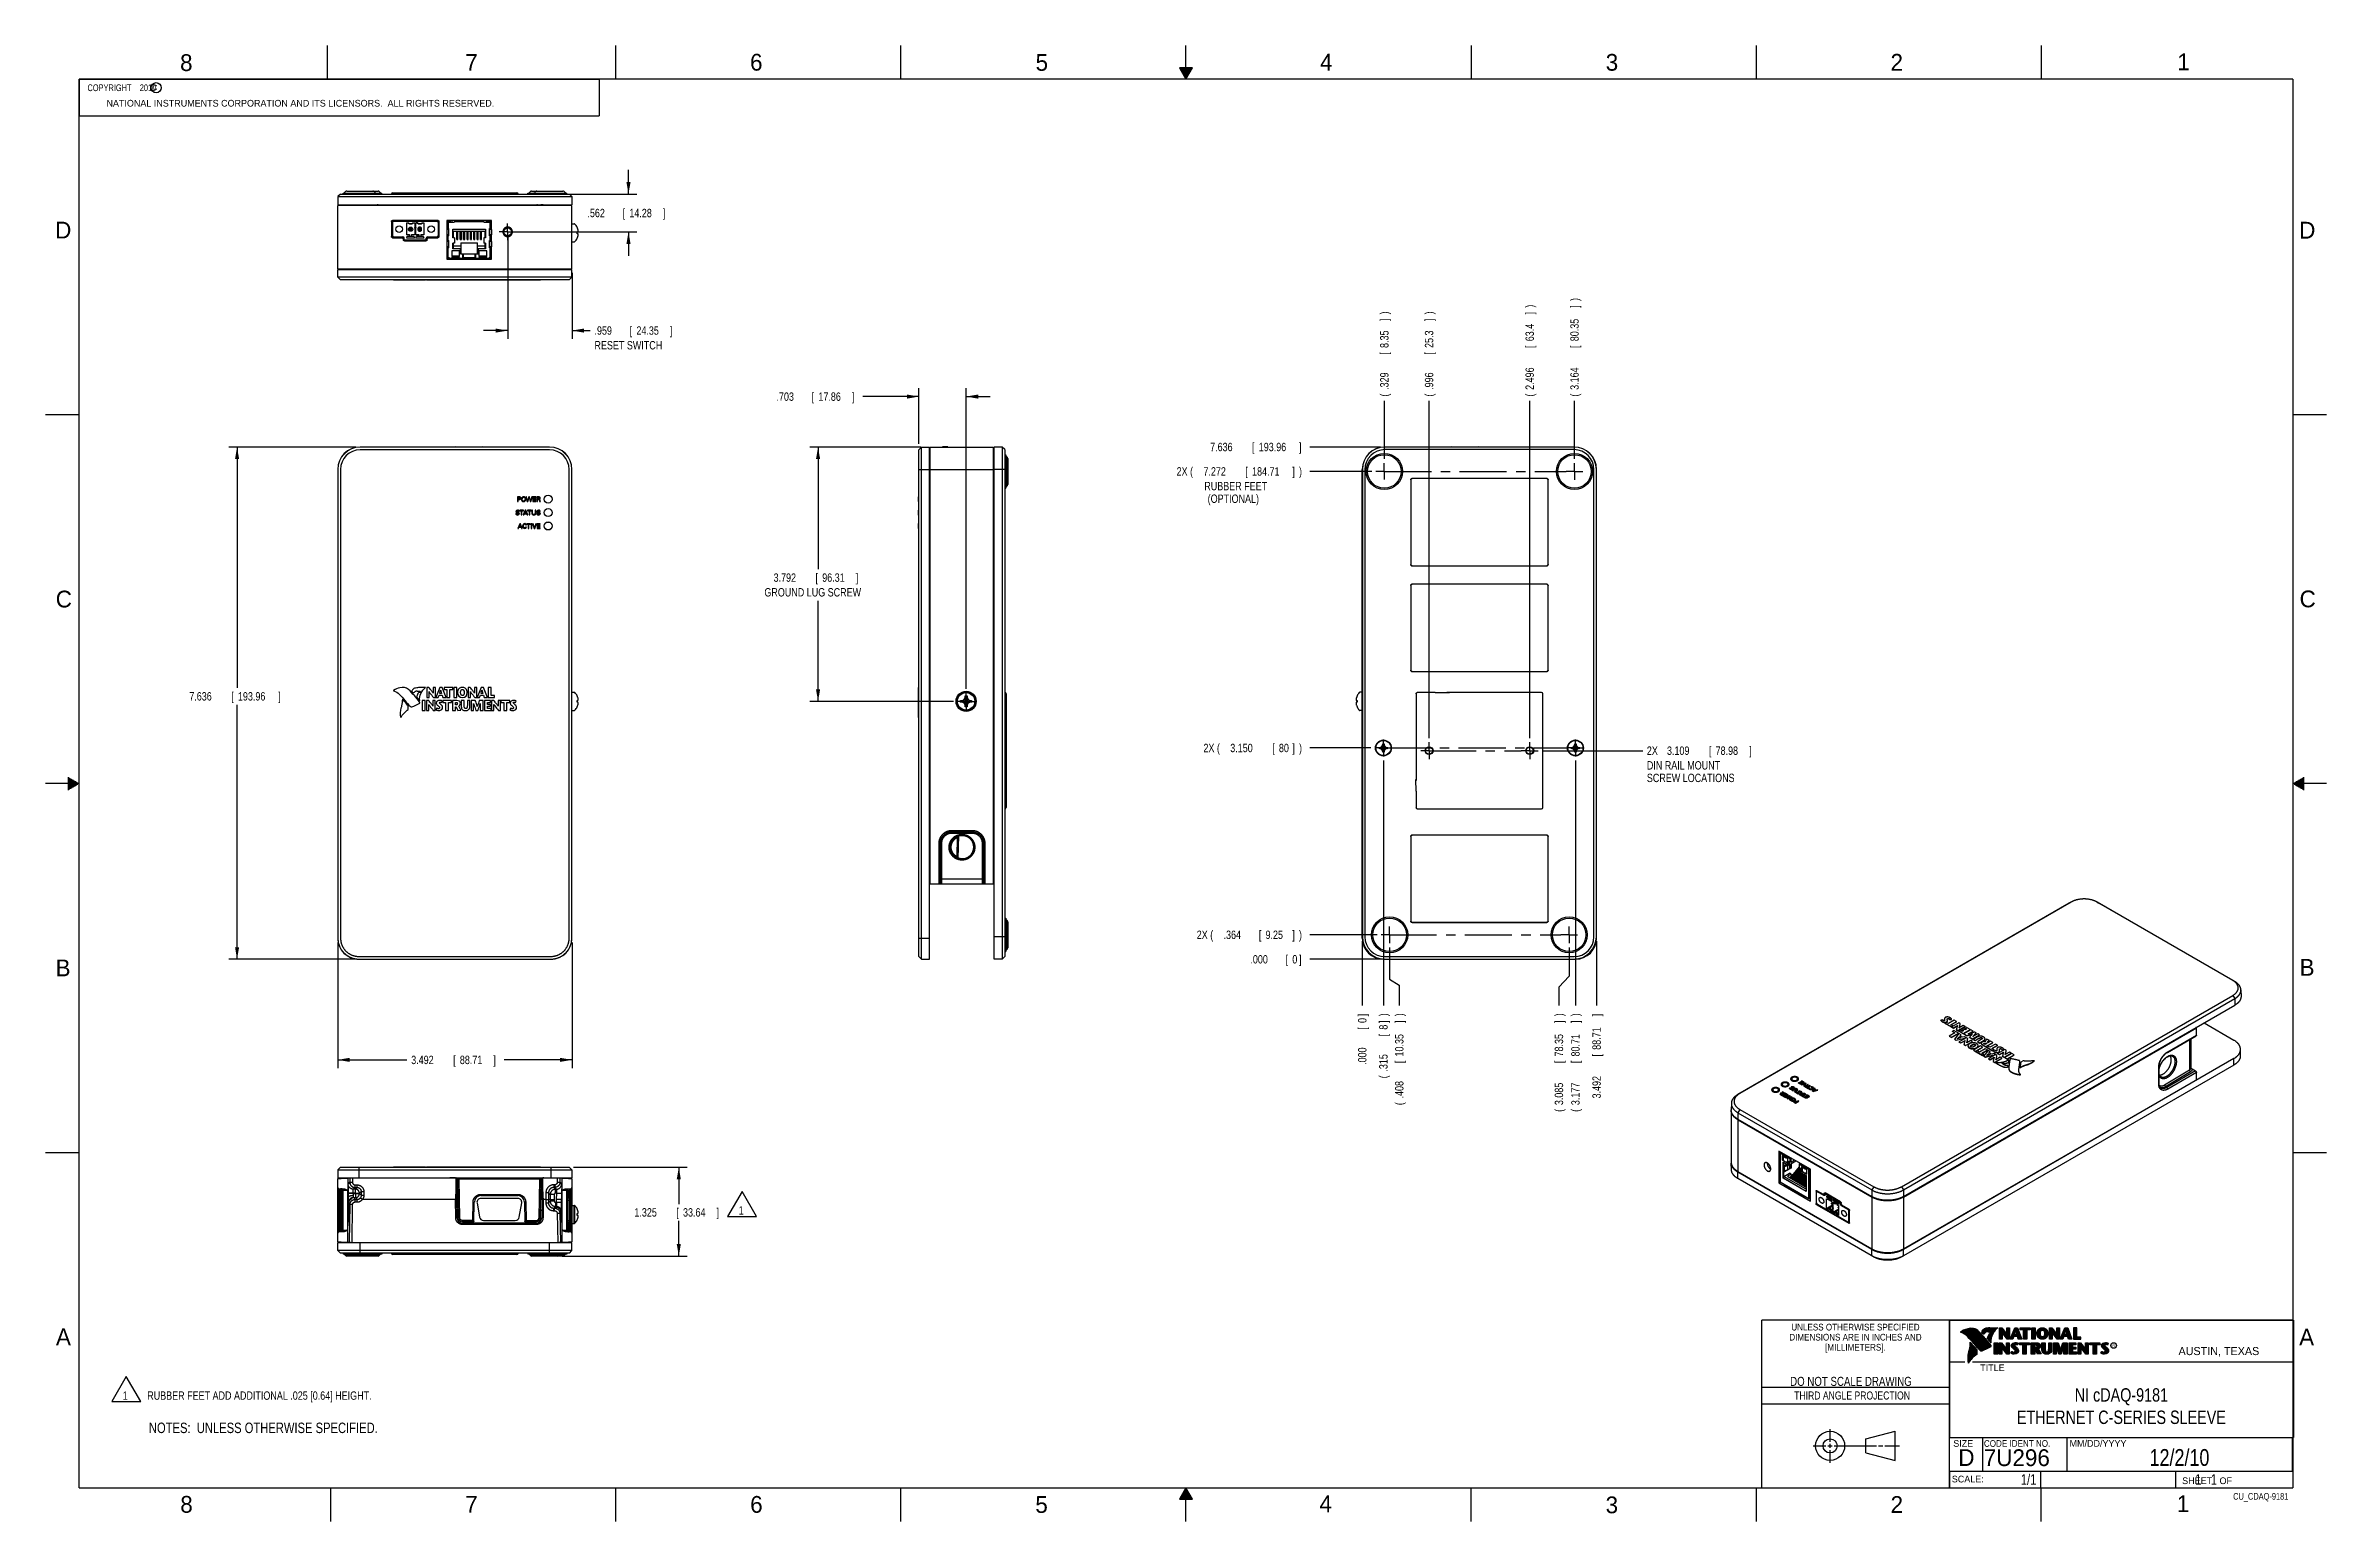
# Model space of a CAD drawing. Header units: inches. Extents: x 0 to 34, y 0 to 22.
import ezdxf
from ezdxf.enums import TextEntityAlignment as Align

# ---------------------------------------------------------------- set-up
doc = ezdxf.new("R2010")
doc.units = ezdxf.units.IN
doc.header["$LTSCALE"] = 1.87
doc.header["$MEASUREMENT"] = 0
doc.linetypes.add('CENTER', pattern=[0.6, 0.375, -0.075, 0.075, -0.075])
doc.layers.get('0').update_dxf_attribs({"linetype": 'CONTINUOUS'})
for name, color, linetype in [('DEFAULT_1', 7, 'CENTER'), ('DETAIL', 7, 'CONTINUOUS'), ('DIMENSIONS', 7, 'CONTINUOUS'), ('REF_DIM', 7, 'CONTINUOUS')]:
    doc.layers.add(name, color=color, linetype=linetype)
doc.styles.get("Standard").update_dxf_attribs({"font": 'txt', "width": 0.8})
doc.dimstyles.new('DIMSTYLE_1', dxfattribs={"dimtxt": 0.125, "dimasz": 0.18, "dimexe": 0.18, "dimexo": 0.0625, "dimgap": 0.09, "dimtad": 0, "dimtih": 1, "dimtoh": 1, "dimdec": 3, "dimzin": 4, "dimdsep": 46, "dimtxsty": 'STANDARD', "dimblk": '_FILLED', "dimblk1": '_FILLED', "dimblk2": '_FILLED', "dimcen": 0.09, "dimadec": 0, "dimazin": 0, "dimtp": 0.01, "dimtm": 0.01, "dimtfac": 1, "dimtdec": 3, "dimtofl": 0, "dimtmove": 0, "dimatfit": 3, "dimldrblk": '_FILLED', "dimfxl": 1, "dimtolj": 1, "dimtzin": 4, "dimarcsym": 0})
doc.dimstyles.new('DIMSTYLE_2', dxfattribs={"dimtxt": 0.125, "dimasz": 0.18, "dimexe": 0.18, "dimexo": 0.0625, "dimgap": 0.09, "dimtad": 0, "dimtih": 1, "dimtoh": 1, "dimdec": 3, "dimzin": 4, "dimdsep": 46, "dimtxsty": 'STANDARD', "dimblk": '_FILLED', "dimblk1": '_FILLED', "dimblk2": '_FILLED', "dimcen": 0.09, "dimadec": 0, "dimazin": 0, "dimtp": 0.01, "dimtm": 0.01, "dimtfac": 1, "dimtdec": 3, "dimtofl": 0, "dimtmove": 0, "dimatfit": 3, "dimldrblk": '_FILLED', "dimfxl": 1, "dimtolj": 1, "dimtzin": 4, "dimarcsym": 0})
doc.dimstyles.get("Standard").update_dxf_attribs({"dimtxt": 0.125, "dimasz": 0.18, "dimexe": 0.18, "dimexo": 0.0625, "dimgap": 0.09, "dimtad": 0, "dimtih": 1, "dimtoh": 1, "dimdec": 3, "dimzin": 4, "dimdsep": 46, "dimtxsty": 'STANDARD', "dimblk": '_FILLED', "dimblk1": '_FILLED', "dimblk2": '_FILLED', "dimcen": 0.09, "dimadec": 0, "dimazin": 0, "dimtol": 1, "dimtp": 0.01, "dimtm": 0.01, "dimtfac": 1, "dimtdec": 3, "dimtofl": 0, "dimtmove": 0, "dimatfit": 3, "dimldrblk": '_FILLED', "dimfxl": 1, "dimtolj": 1, "dimtzin": 4, "dimarcsym": 0})

msp = doc.modelspace()

# ---------------------------------------------------------------- texts
at = {"color": 2, "linetype": 'CONTINUOUS'}
for s, height, p in [('8', 0.25, (2.0046, 21.6213)), ('7', 0.25, (6.2556, 21.6243)), ('6', 0.25, (10.5012, 21.6272)), ('5', 0.25, (14.7577, 21.6247)), ('4', 0.25, (18.9977, 21.6277)), ('3', 0.25, (23.257, 21.6259)), ('2', 0.25, (27.5025, 21.6262)), ('1', 0.25, (31.7781, 21.6326)), ('NATIONAL INSTRUMENTS CORPORATION AND ITS LICENSORS.  ALL RIGHTS RESERVED.', 0.1, (0.9071, 21.0911)), ('c', 0.1, (1.599, 21.3388)), ('D', 0.25, (0.1424, 19.125)), ('D', 0.25, (33.5947, 19.1236)), ('C', 0.25, (0.1508, 13.6246)), ('C', 0.25, (33.6004, 13.6267)), ('B', 0.25, (0.1484, 8.1257)), ('B', 0.25, (33.6006, 8.1345)), ('A', 0.25, (0.1541, 2.6261)), ('A', 0.25, (33.5939, 2.6228)), ('R', 0.042, (30.8076, 2.5994)), ('AUSTIN, TEXAS', 0.12, (31.7957, 2.479)), ('TITLE', 0.1, (28.8397, 2.2397)), ('SIZE', 0.1, (28.4379, 1.1118)), ('MM/DD/YYYY', 0.1, (30.1721, 1.1121)), ('SCALE:', 0.1, (28.4164, 0.5806)), ('8', 0.25, (2.0074, 0.1291)), ('7', 0.25, (6.2553, 0.1287)), ('6', 0.25, (10.5033, 0.1284)), ('5', 0.25, (14.754, 0.1262)), ('4', 0.25, (18.9884, 0.1369)), ('3', 0.25, (23.2555, 0.121)), ('2', 0.25, (27.5035, 0.1263)), ('1', 0.25, (31.7706, 0.139)), ('SHEET   OF', 0.1, (31.8499, 0.5557))]:
    msp.add_text(s, height=height, dxfattribs=at).set_placement(p)
for s, height, width, p in [('DIMENSIONS ARE IN INCHES AND', 0.1, 0.9, (26.9799, 2.6959)), ('UNLESS OTHERWISE SPECIFIED', 0.1, 0.9, (26.9799, 2.8459)), ('[MILLIMETERS].', 0.1, 0.9, (26.9799, 2.5459)), ('THIRD ANGLE PROJECTION', 0.12, 0.8, (26.9296, 1.8168))]:
    msp.add_text(s, height=height, dxfattribs=dict(at, width=width)).set_placement(p, align=Align.CENTER)
at = {"color": 7, "linetype": 'CONTINUOUS', "width": 0.8}
for s, height, p in [('DO NOT SCALE DRAWING', 0.135, (26.9127, 2.0199)), ('12/2/10', 0.25, (31.81, 0.828))]:
    msp.add_text(s, height=height, dxfattribs=at).set_placement(p, align=Align.CENTER)
at = {"color": 7, "linetype": 'CONTINUOUS'}
for s, p in [('D  ', (28.5128, 0.8264)), ('7U296', (28.8928, 0.8245))]:
    msp.add_text(s, height=0.25, dxfattribs=at).set_placement(p)
at = {"color": 2, "linetype": 'CONTINUOUS', "width": 0.9}
msp.add_text('CODE IDENT NO.', height=0.1, dxfattribs=at).set_placement((28.8949, 1.1115))
at = {"color": 7, "linetype": 'CONTINUOUS', "width": 0.8}
msp.add_text('1/1', height=0.15625, dxfattribs=at).set_placement((29.677, 0.5469), align=Align.RIGHT)
at = {"color": 2, "linetype": 'CONTINUOUS', "width": 0.8}
msp.add_text('CU_CDAQ-9181', height=0.1, dxfattribs=at).set_placement((33.4328, 0.3236), align=Align.RIGHT)
at = {"color": 2, "linetype": 'CONTINUOUS', "insert": (0.5625, 21.4219), "char_height": 0.1, "width": 1.52, "attachment_point": 1}
msp.add_mtext('  COPYRIGHT    2010', dxfattribs=at)
at = {"color": 7, "linetype": 'CONTINUOUS'}
for s, insert, char_height, width, attachment_point in [('NI cDAQ-9181\\PETHERNET C-SERIES SLEEVE', (30.9443, 1.9853), 0.2, 3.84, 2), ('     1   1', (31.8125, 0.7031), 0.15625, 1.25, 1)]:
    msp.add_mtext(s, dxfattribs=dict(at, insert=insert, char_height=char_height, width=width, attachment_point=attachment_point))

# ---------------------------------------------------------------- blocks, each defined once
blk = doc.blocks.new('_FILLED')
at = {"color": 0, "linetype": 'BYBLOCK'}
blk.add_solid([(0, 0), (-1, 0.17), (-1, -0.17)], dxfattribs=at)
blk = doc.blocks.new('*D0')
at = {"layer": 'DIMENSIONS', "color": 2, "linetype": 'CONTINUOUS'}
for p, q in [((4.626, 16.016), (2.729, 16.016)), ((2.854, 16.016), (2.854, 12.424)), ((2.854, 8.38), (2.854, 12.174)), ((4.607, 8.38), (2.729, 8.38))]:
    blk.add_line(p, q, dxfattribs=at)
at = {"layer": 'DIMENSIONS', "color": 2, "linetype": 'CONTINUOUS', "xscale": 0.18, "yscale": 0.18, "zscale": 0.18}
for p, rotation in [((2.854, 16.016), 90), ((2.854, 8.38), 270)]:
    blk.add_blockref('_FILLED', p, dxfattribs=dict(at, rotation=rotation))
at = {"layer": 'DIMENSIONS', "color": 2, "linetype": 'CONTINUOUS', "width": 0.8}
for s, p in [('7.636', (2.142, 12.237)), ('[', (2.767, 12.237)), ('193.96', (2.867, 12.237)), (']', (3.467, 12.237))]:
    blk.add_text(s, height=0.125, dxfattribs=at).set_placement(p)
blk = doc.blocks.new('*D1')
at = {"layer": 'DIMENSIONS', "color": 2, "linetype": 'CONTINUOUS'}
for p, q in [((4.354, 8.632), (4.354, 6.755)), ((7.847, 8.632), (7.847, 6.755)), ((4.354, 6.88), (5.387, 6.88)), ((7.847, 6.88), (6.837, 6.88))]:
    blk.add_line(p, q, dxfattribs=at)
at = {"layer": 'DIMENSIONS', "color": 2, "linetype": 'CONTINUOUS', "xscale": 0.18, "yscale": 0.18, "zscale": 0.18, "rotation": 180}
blk.add_blockref('_FILLED', (4.354, 6.88), dxfattribs=at)
at = {"layer": 'DIMENSIONS', "color": 2, "linetype": 'CONTINUOUS', "xscale": 0.18, "yscale": 0.18, "zscale": 0.18}
blk.add_blockref('_FILLED', (7.847, 6.88), dxfattribs=at)
at = {"layer": 'DIMENSIONS', "color": 2, "linetype": 'CONTINUOUS', "width": 0.8}
for s, p in [('3.492', (5.45, 6.817)), ('[', (6.075, 6.817)), ('88.71', (6.175, 6.817)), (']', (6.675, 6.817))]:
    blk.add_text(s, height=0.125, dxfattribs=at).set_placement(p)
blk = doc.blocks.new('*D2')
at = {"layer": 'DIMENSIONS', "color": 2, "linetype": 'CONTINUOUS'}
for p, q in [((7.867, 5.279), (9.564, 5.279)), ((9.439, 5.279), (9.439, 4.731)), ((9.439, 3.955), (9.439, 4.481)), ((7.698, 3.955), (9.564, 3.955))]:
    blk.add_line(p, q, dxfattribs=at)
at = {"layer": 'DIMENSIONS', "color": 2, "linetype": 'CONTINUOUS', "xscale": 0.18, "yscale": 0.18, "zscale": 0.18}
for p, rotation in [((9.439, 5.279), 90), ((9.439, 3.955), 270)]:
    blk.add_blockref('_FILLED', p, dxfattribs=dict(at, rotation=rotation))
at = {"layer": 'DIMENSIONS', "color": 2, "linetype": 'CONTINUOUS', "width": 0.8}
for s, p in [('1.325', (8.777, 4.544)), ('[', (9.402, 4.544)), ('33.64', (9.502, 4.544)), (']', (10.002, 4.544))]:
    blk.add_text(s, height=0.125, dxfattribs=at).set_placement(p)
blk = doc.blocks.new('*D3')
at = {"layer": 'DIMENSIONS', "color": 2, "linetype": 'CONTINUOUS'}
for p, q in [((8.689, 19.786), (8.689, 20.146)), ((7.575, 19.786), (8.814, 19.786)), ((6.95, 19.224), (8.814, 19.224)), ((8.689, 19.224), (8.689, 18.864))]:
    blk.add_line(p, q, dxfattribs=at)
at = {"layer": 'DIMENSIONS', "color": 2, "linetype": 'CONTINUOUS', "xscale": 0.18, "yscale": 0.18, "zscale": 0.18}
for p, rotation in [((8.689, 19.786), 270), ((8.689, 19.224), 90)]:
    blk.add_blockref('_FILLED', p, dxfattribs=dict(at, rotation=rotation))
at = {"layer": 'DIMENSIONS', "color": 2, "linetype": 'CONTINUOUS', "width": 0.8}
for s, p in [('.562', (8.077, 19.442)), ('[', (8.602, 19.442)), ('14.28', (8.702, 19.442)), (']', (9.202, 19.442))]:
    blk.add_text(s, height=0.125, dxfattribs=at).set_placement(p)
blk = doc.blocks.new('*D4')
at = {"layer": 'DIMENSIONS', "color": 2, "linetype": 'CONTINUOUS'}
for p, q in [((6.888, 19.161), (6.888, 17.627)), ((7.847, 18.611), (7.847, 17.627)), ((6.888, 17.752), (6.528, 17.752)), ((7.847, 17.752), (8.119, 17.752))]:
    blk.add_line(p, q, dxfattribs=at)
at = {"layer": 'DIMENSIONS', "color": 2, "linetype": 'CONTINUOUS', "xscale": 0.18, "yscale": 0.18, "zscale": 0.18}
blk.add_blockref('_FILLED', (6.888, 17.752), dxfattribs=at)
at = {"layer": 'DIMENSIONS', "color": 2, "linetype": 'CONTINUOUS', "xscale": 0.18, "yscale": 0.18, "zscale": 0.18, "rotation": 180}
blk.add_blockref('_FILLED', (7.847, 17.752), dxfattribs=at)
at = {"layer": 'DIMENSIONS', "color": 2, "linetype": 'CONTINUOUS', "width": 0.8}
for s, p in [('.959', (8.182, 17.69)), ('[', (8.707, 17.69)), ('24.35', (8.807, 17.69)), (']', (9.307, 17.69)), ('RESET SWITCH', (8.182, 17.471))]:
    blk.add_text(s, height=0.125, dxfattribs=at).set_placement(p)
blk = doc.blocks.new('*D5')
at = {"layer": 'DIMENSIONS', "color": 2, "linetype": 'CONTINUOUS'}
for p, q in [((13.046, 16.016), (11.39, 16.016)), ((11.515, 16.016), (11.515, 14.194)), ((11.515, 12.224), (11.515, 13.725)), ((13.534, 12.224), (11.39, 12.224))]:
    blk.add_line(p, q, dxfattribs=at)
at = {"layer": 'DIMENSIONS', "color": 2, "linetype": 'CONTINUOUS', "xscale": 0.18, "yscale": 0.18, "zscale": 0.18}
for p, rotation in [((11.515, 16.016), 90), ((11.515, 12.224), 270)]:
    blk.add_blockref('_FILLED', p, dxfattribs=dict(at, rotation=rotation))
at = {"layer": 'DIMENSIONS', "color": 2, "linetype": 'CONTINUOUS', "width": 0.8}
for s, p in [('3.792', (10.852, 14.007)), ('[', (11.477, 14.007)), ('96.31', (11.577, 14.007)), (']', (12.077, 14.007)), ('GROUND LUG SCREW', (10.715, 13.788))]:
    blk.add_text(s, height=0.125, dxfattribs=at).set_placement(p)
blk = doc.blocks.new('*D6')
at = {"layer": 'DIMENSIONS', "color": 2, "linetype": 'CONTINUOUS'}
for p, q in [((13.019, 16.768), (12.182, 16.768)), ((13.019, 16.064), (13.019, 16.893)), ((13.722, 12.412), (13.722, 16.893)), ((13.722, 16.768), (14.082, 16.768))]:
    blk.add_line(p, q, dxfattribs=at)
at = {"layer": 'DIMENSIONS', "color": 2, "linetype": 'CONTINUOUS', "xscale": 0.18, "yscale": 0.18, "zscale": 0.18}
blk.add_blockref('_FILLED', (13.019, 16.768), dxfattribs=at)
at = {"layer": 'DIMENSIONS', "color": 2, "linetype": 'CONTINUOUS', "xscale": 0.18, "yscale": 0.18, "zscale": 0.18, "rotation": 180}
blk.add_blockref('_FILLED', (13.722, 16.768), dxfattribs=at)
at = {"layer": 'DIMENSIONS', "color": 2, "linetype": 'CONTINUOUS', "width": 0.8}
for s, p in [('.703', (10.895, 16.705)), ('[', (11.42, 16.705)), ('17.86', (11.52, 16.705)), (']', (12.02, 16.705))]:
    blk.add_text(s, height=0.125, dxfattribs=at).set_placement(p)
blk = doc.blocks.new('*D7')
at = {"layer": 'DIMENSIONS', "color": 2, "linetype": 'CONTINUOUS'}
blk.add_line((23.12, 8.652), (23.12, 7.692), dxfattribs=at)
at = {"layer": 'DIMENSIONS', "color": 2, "linetype": 'CONTINUOUS', "width": 0.8}
for s, p in [(']', (23.183, 7.53)), ('88.71', (23.183, 7.03)), ('[', (23.183, 6.93)), ('3.492', (23.183, 6.305))]:
    blk.add_text(s, height=0.125, rotation=90, dxfattribs=at).set_placement(p)
blk = doc.blocks.new('*D8')
at = {"layer": 'DIMENSIONS', "color": 2, "linetype": 'CONTINUOUS'}
blk.add_line((19.9, 16.016), (18.848, 16.016), dxfattribs=at)
at = {"layer": 'DIMENSIONS', "color": 2, "linetype": 'CONTINUOUS', "width": 0.8}
for s, p in [('7.636', (17.36, 15.954)), ('[', (17.985, 15.954)), ('193.96', (18.085, 15.954)), (']', (18.685, 15.954))]:
    blk.add_text(s, height=0.125, dxfattribs=at).set_placement(p)
blk = doc.blocks.new('*D9')
at = {"layer": 'DIMENSIONS', "color": 2, "linetype": 'CONTINUOUS'}
blk.add_line((19.9, 8.38), (18.848, 8.38), dxfattribs=at)
at = {"layer": 'DIMENSIONS', "color": 2, "linetype": 'CONTINUOUS', "width": 0.8}
for s, p in [('.000', (17.96, 8.317)), ('[', (18.485, 8.317)), ('0', (18.585, 8.317)), (']', (18.685, 8.317))]:
    blk.add_text(s, height=0.125, dxfattribs=at).set_placement(p)
blk = doc.blocks.new('*D10')
at = {"layer": 'DIMENSIONS', "color": 2, "linetype": 'CONTINUOUS'}
blk.add_line((19.628, 8.652), (19.628, 7.692), dxfattribs=at)
at = {"layer": 'DIMENSIONS', "color": 2, "linetype": 'CONTINUOUS', "width": 0.8}
for s, p in [(']', (19.69, 7.53)), ('0', (19.69, 7.43)), ('[', (19.69, 7.33)), ('.000', (19.69, 6.805))]:
    blk.add_text(s, height=0.125, rotation=90, dxfattribs=at).set_placement(p)
blk = doc.blocks.new('*D11')
at = {"layer": 'DIMENSIONS', "color": 2, "linetype": 'CONTINUOUS'}
blk.add_line((22.311, 11.489), (23.808, 11.489), dxfattribs=at)
at = {"layer": 'DIMENSIONS', "color": 2, "linetype": 'CONTINUOUS', "width": 0.8}
for s, p in [('2X ', (23.87, 11.427)), ('DIN RAIL MOUNT', (23.87, 11.208)), ('3.109', (24.17, 11.427)), ('[', (24.795, 11.427)), ('78.98', (24.895, 11.427)), (']', (25.395, 11.427)), ('SCREW LOCATIONS', (23.87, 11.021))]:
    blk.add_text(s, height=0.125, dxfattribs=at).set_placement(p)
blk = doc.blocks.new('*D12')
at = {"layer": 'REF_DIM', "color": 2, "linetype": 'CONTINUOUS'}
blk.add_line((19.848, 8.744), (18.848, 8.744), dxfattribs=at)
at = {"layer": 'REF_DIM', "color": 2, "linetype": 'CONTINUOUS', "width": 0.8}
for s, p in [('2X (', (17.16, 8.682)), ('.364', (17.56, 8.682)), ('[', (18.085, 8.682)), ('9.25', (18.185, 8.682)), (']', (18.585, 8.682)), (')', (18.685, 8.682))]:
    blk.add_text(s, height=0.125, dxfattribs=at).set_placement(p)
blk = doc.blocks.new('*D13')
at = {"layer": 'REF_DIM', "color": 2, "linetype": 'CONTINUOUS'}
blk.add_line((19.755, 11.53), (18.848, 11.53), dxfattribs=at)
at = {"layer": 'REF_DIM', "color": 2, "linetype": 'CONTINUOUS', "width": 0.8}
for s, p in [('2X (', (17.26, 11.467)), ('3.150', (17.66, 11.467)), ('[', (18.285, 11.467)), ('80', (18.385, 11.467)), (']', (18.585, 11.467)), (')', (18.685, 11.467))]:
    blk.add_text(s, height=0.125, dxfattribs=at).set_placement(p)
blk = doc.blocks.new('*D14')
at = {"layer": 'REF_DIM', "color": 2, "linetype": 'CONTINUOUS'}
blk.add_line((19.769, 15.652), (18.848, 15.652), dxfattribs=at)
at = {"layer": 'REF_DIM', "color": 2, "linetype": 'CONTINUOUS', "width": 0.8}
for s, p in [('2X (', (16.86, 15.59)), ('7.272', (17.26, 15.59)), ('[', (17.885, 15.59)), ('184.71', (17.985, 15.59)), (']', (18.585, 15.59)), (')', (18.685, 15.59)), ('RUBBER FEET', (17.273, 15.371)), ('(OPTIONAL)', (17.323, 15.183))]:
    blk.add_text(s, height=0.125, dxfattribs=at).set_placement(p)
blk = doc.blocks.new('*D15')
at = {"layer": 'REF_DIM', "color": 2, "linetype": 'CONTINUOUS'}
for p, q in [((20.035, 8.557), (20.035, 8.083)), ((20.035, 8.083), (20.18, 7.995)), ((20.18, 7.995), (20.18, 7.692))]:
    blk.add_line(p, q, dxfattribs=at)
at = {"layer": 'REF_DIM', "color": 2, "linetype": 'CONTINUOUS', "width": 0.8}
for s, p in [(')', (20.242, 7.53)), (']', (20.242, 7.43)), ('10.35', (20.242, 6.93)), ('[', (20.242, 6.83)), ('.408', (20.242, 6.305)), ('(', (20.242, 6.205))]:
    blk.add_text(s, height=0.125, rotation=90, dxfattribs=at).set_placement(p)
blk = doc.blocks.new('*D16')
at = {"layer": 'REF_DIM', "color": 2, "linetype": 'CONTINUOUS'}
for p, q in [((22.712, 8.557), (22.712, 8.13)), ((22.712, 8.13), (22.56, 7.966)), ((22.56, 7.966), (22.56, 7.692))]:
    blk.add_line(p, q, dxfattribs=at)
at = {"layer": 'REF_DIM', "color": 2, "linetype": 'CONTINUOUS', "width": 0.8}
for s, p in [(')', (22.622, 7.53)), (']', (22.622, 7.43)), ('78.35', (22.622, 6.93)), ('[', (22.622, 6.83)), ('3.085', (22.622, 6.205)), ('(', (22.622, 6.105))]:
    blk.add_text(s, height=0.125, rotation=90, dxfattribs=at).set_placement(p)
blk = doc.blocks.new('*D17')
at = {"layer": 'REF_DIM', "color": 2, "linetype": 'CONTINUOUS'}
blk.add_line((19.943, 11.342), (19.943, 7.692), dxfattribs=at)
at = {"layer": 'REF_DIM', "color": 2, "linetype": 'CONTINUOUS', "width": 0.8}
for s, p in [(')', (20.005, 7.53)), (']', (20.005, 7.43)), ('[', (20.005, 7.23)), ('8', (20.005, 7.33)), ('.315', (20.005, 6.705)), ('(', (20.005, 6.605))]:
    blk.add_text(s, height=0.125, rotation=90, dxfattribs=at).set_placement(p)
blk = doc.blocks.new('*D18')
at = {"layer": 'REF_DIM', "color": 2, "linetype": 'CONTINUOUS'}
blk.add_line((22.805, 11.342), (22.805, 7.692), dxfattribs=at)
at = {"layer": 'REF_DIM', "color": 2, "linetype": 'CONTINUOUS', "width": 0.8}
for s, p in [(')', (22.868, 7.53)), (']', (22.868, 7.43)), ('80.71', (22.868, 6.93)), ('[', (22.868, 6.83)), ('3.177', (22.868, 6.205)), ('(', (22.868, 6.105))]:
    blk.add_text(s, height=0.125, rotation=90, dxfattribs=at).set_placement(p)
blk = doc.blocks.new('*D19')
at = {"layer": 'REF_DIM', "color": 2, "linetype": 'CONTINUOUS'}
blk.add_line((19.957, 15.84), (19.957, 16.705), dxfattribs=at)
at = {"layer": 'REF_DIM', "color": 2, "linetype": 'CONTINUOUS', "width": 0.8}
for s, p in [(')', (20.019, 17.993)), (']', (20.019, 17.893)), ('8.35', (20.019, 17.493)), ('[', (20.019, 17.393)), ('.329', (20.019, 16.868)), ('(', (20.019, 16.768))]:
    blk.add_text(s, height=0.125, rotation=90, dxfattribs=at).set_placement(p)
blk = doc.blocks.new('*D20')
at = {"layer": 'REF_DIM', "color": 2, "linetype": 'CONTINUOUS'}
blk.add_line((20.624, 11.677), (20.624, 16.705), dxfattribs=at)
at = {"layer": 'REF_DIM', "color": 2, "linetype": 'CONTINUOUS', "width": 0.8}
for s, p in [(')', (20.686, 17.993)), (']', (20.686, 17.893)), ('25.3', (20.686, 17.493)), ('[', (20.686, 17.393)), ('.996', (20.686, 16.868)), ('(', (20.686, 16.768))]:
    blk.add_text(s, height=0.125, rotation=90, dxfattribs=at).set_placement(p)
blk = doc.blocks.new('*D21')
at = {"layer": 'REF_DIM', "color": 2, "linetype": 'CONTINUOUS'}
blk.add_line((22.124, 11.677), (22.124, 16.705), dxfattribs=at)
at = {"layer": 'REF_DIM', "color": 2, "linetype": 'CONTINUOUS', "width": 0.8}
for s, p in [(')', (22.186, 18.093)), (']', (22.186, 17.993)), ('63.4', (22.186, 17.593)), ('[', (22.186, 17.493)), ('2.496', (22.186, 16.868)), ('(', (22.186, 16.768))]:
    blk.add_text(s, height=0.125, rotation=90, dxfattribs=at).set_placement(p)
blk = doc.blocks.new('*D22')
at = {"layer": 'REF_DIM', "color": 2, "linetype": 'CONTINUOUS'}
blk.add_line((22.791, 15.84), (22.791, 16.705), dxfattribs=at)
at = {"layer": 'REF_DIM', "color": 2, "linetype": 'CONTINUOUS', "width": 0.8}
for s, p in [(')', (22.854, 18.193)), (']', (22.854, 18.093)), ('80.35', (22.854, 17.593)), ('[', (22.854, 17.493)), ('3.164', (22.854, 16.868)), ('(', (22.854, 16.768))]:
    blk.add_text(s, height=0.125, rotation=90, dxfattribs=at).set_placement(p)
blk = doc.blocks.new('NOTES_HEADER_BL0', base_point=(3.724, 1.394))
at = {"layer": 'DETAIL', "color": 2, "linetype": 'CONTINUOUS', "width": 0.8}
blk.add_text('NOTES:  UNLESS OTHERWISE SPECIFIED.', height=0.156, dxfattribs=at).set_placement((1.54, 1.316))
blk = doc.blocks.new('CUSTOM_NOTE_BL1', base_point=(3.55, 1.972))
at = {"layer": 'DETAIL', "color": 2, "linetype": 'CONTINUOUS'}
for p, q in [((1.202, 2.159), (0.985, 1.785)), ((1.418, 1.785), (1.202, 2.159)), ((0.985, 1.785), (1.418, 1.785))]:
    blk.add_line(p, q, dxfattribs=at)
at = {"layer": 'DETAIL', "color": 2, "linetype": 'CONTINUOUS', "width": 0.8}
for s, p in [('1', (1.15, 1.813)), ('RUBBER FEET ADD ADDITIONAL .025 [0.64] HEIGHT.', (1.515, 1.813))]:
    blk.add_text(s, height=0.125, dxfattribs=at).set_placement(p)
blk = doc.blocks.new('FLAG_TRIANGLE_BL2', base_point=(10.384, 4.732))
at = {"layer": 'DETAIL', "color": 2, "linetype": 'CONTINUOUS'}
for p, q in [((10.384, 4.919), (10.167, 4.545)), ((10.6, 4.545), (10.384, 4.919)), ((10.167, 4.545), (10.6, 4.545))]:
    blk.add_line(p, q, dxfattribs=at)
at = {"layer": 'DETAIL', "color": 2, "linetype": 'CONTINUOUS', "width": 0.8}
blk.add_text('1', height=0.125, dxfattribs=at).set_placement((10.332, 4.573))

# ---------------------------------------------------------------- dimensions: what is measured, and where the dimension line sits
at = {"layer": 'DIMENSIONS', "color": 2, "linetype": 'CONTINUOUS'}
for base, p1, p2, angle, picture, middle in [((8.6892, 19.2239), (7.5745, 19.7859), (6.9504, 19.2239), 270, '*D3', (8.6892, 19.5042)), ((13.0187, 16.7676), (13.7217, 12.4121), (13.0187, 16.0637), 180, '*D6', (11.5074, 16.7676)), ((2.8543, 16.0162), (4.6068, 8.38), (4.6265, 16.0162), 90, '*D0', (2.8543, 12.2992)), ((4.3543, 6.88), (7.8467, 8.6324), (4.3543, 8.6324), 180, '*D1', (6.1124, 6.88)), ((9.43919, 3.95471), (7.86708, 5.27923), (7.69774, 3.95471), 270, '*D2', (9.43919, 4.60604))]:
    dim = msp.add_linear_dim(base=base, p1=p1, p2=p2, angle=angle, dimstyle='DIMSTYLE_1', dxfattribs=at)
    dim.commit()
    dim.dimension.update_dxf_attribs({"geometry": picture, "text_midpoint": middle, "dimtype": 160})
for base, p1, p2, angle, text, picture, middle in [((6.8879, 17.7524), (7.8467, 18.6114), (6.8879, 19.1614), 180, '<>\\PRESET SWITCH', '*D4', (8.7943, 17.6431)), ((11.5148, 12.2245), (13.0462, 16.0162), (13.5341, 12.2245), 270, '<>\\PGROUND LUG SCREW', '*D5', (11.5148, 13.9598))]:
    dim = msp.add_linear_dim(base=base, p1=p1, p2=p2, angle=angle, text=text, dimstyle='DIMSTYLE_1', dxfattribs=at)
    dim.commit()
    dim.dimension.update_dxf_attribs({"geometry": picture, "text_midpoint": middle, "dimtype": 160})
for feature_location, offset, dtype, origin, picture, middle in [((19.8998, 16.0162), (-1.0521, 0), 0, (19.9623, 8.38), '*D8', (18.0727, 16.0162)), ((19.6276965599, 8.6521208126), (0, -0.9596456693), 1, (19.6276965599, 8.7146208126), '*D10', (19.6276965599, 7.2174751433)), ((23.1201, 8.6521), (0, -0.9596), 1, (19.6277, 8.7146), '*D7', (23.1201, 6.9675)), ((19.8998422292, 8.3799751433), (-1.0521368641, 0), 0, (19.9623422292, 8.3799751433), '*D9', (18.3727053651, 8.3799751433))]:
    dim = msp.add_ordinate_dim(feature_location=feature_location, offset=offset, dtype=dtype, origin=origin, dimstyle='DIMSTYLE_2', dxfattribs=at)
    dim.commit()
    dim.dimension.update_dxf_attribs({"geometry": picture, "text_midpoint": middle})
dim = msp.add_ordinate_dim(feature_location=(22.3115, 11.4894), offset=(1.4961, 0), dtype=0, origin=(22.249, 8.38), text='2X <>\\PDIN RAIL MOUNT\\PSCREW LOCATIONS', dimstyle='DIMSTYLE_2', dxfattribs=at)
dim.commit()
dim.dimension.update_dxf_attribs({"geometry": '*D11', "text_midpoint": (24.6826, 11.2863)})
at = {"layer": 'REF_DIM', "color": 2, "linetype": 'CONTINUOUS'}
for feature_location, offset, dtype, origin, dimstyle, picture, middle in [((22.791204, 15.839622), (0, 0.865492), 1, (19.627697, 15.777122), 'STANDARD', '*D22', (22.791204, 17.530114)), ((19.9566, 15.8396), (0, 0.8655), 1, (19.6277, 15.7771), 'STANDARD', '*D19', (19.9566, 17.4301)), ((20.6239, 11.677), (0, 5.0281), 1, (19.6277, 11.6145), 'DIMSTYLE_1', '*D20', (20.6239, 17.4301)), ((19.769, 15.652), (-0.9213, 0), 0, (19.8315, 8.38), 'DIMSTYLE_1', '*D14', (17.8227, 15.4489)), ((19.7551, 11.5296), (-0.9074, 0), 0, (19.8176, 8.38), 'STANDARD', '*D13', (18.0227, 11.5296)), ((19.9427, 11.342), (0, -3.6495), 1, (19.6277, 11.4045), 'STANDARD', '*D17', (19.9427, 7.1175)), ((22.8051, 11.342), (0, -3.6495), 1, (19.6277, 11.4045), 'DIMSTYLE_1', '*D18', (22.8051, 6.8675)), ((19.8477, 8.7441), (-1, 0), 0, (19.9102, 8.38), 'STANDARD', '*D12', (17.9727, 8.7441)), ((20.0352989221, 8.5565483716), (0.1445345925, -0.8640732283), 0, (19.6276965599, 8.6190483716), 'DIMSTYLE_1', '*D15', (20.1798335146, 6.9174751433)), ((22.7124642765, 8.5565483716), (-0.1524832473, -0.8640732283), 0, (19.6276965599, 8.6190483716), 'STANDARD', '*D16', (22.5599810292, 6.8674751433))]:
    dim = msp.add_ordinate_dim(feature_location=feature_location, offset=offset, dtype=dtype, origin=origin, dimstyle=dimstyle, dxfattribs=at)
    dim.commit()
    dim.dimension.update_dxf_attribs({"geometry": picture, "text_midpoint": middle})
dim = msp.add_ordinate_dim(feature_location=(22.1239, 11.677), offset=(0, 5.0281), dtype=1, origin=(19.6277, 11.6145), text='<>\\PRESET SWITCH', dimstyle='DIMSTYLE_1', dxfattribs=at)
dim.commit()
dim.dimension.update_dxf_attribs({"geometry": '*D21', "text_midpoint": (22.1239, 17.4801)})

# ---------------------------------------------------------------- linework, layer by layer
at = {"color": 2, "linetype": 'CONTINUOUS'}
for p, q in [((4.2, 21.5), (4.2, 22)), ((8.5, 21.5), (8.5, 22)), ((12.75, 21.5), (12.75, 22)), ((17, 21.5), (17, 22)), ((21.25, 22), (21.25, 21.5)), ((25.5, 22), (25.5, 21.5)), ((29.75, 22), (29.75, 21.5)), ((0.5, 21.5), (8.25, 21.5)), ((0.5, 21.5), (0.5, 20.9531)), ((8.25, 21.5), (8.25, 20.9531)), ((16.902, 21.6697), (17, 21.5)), ((17.098, 21.6697), (16.902, 21.6697)), ((16.9076, 21.66), (17.0924, 21.66)), ((16.9134, 21.65), (17.0866, 21.65)), ((16.9192, 21.64), (17.0808, 21.64)), ((16.925, 21.63), (17.0751, 21.63)), ((16.9307, 21.62), (17.0693, 21.62)), ((16.9365, 21.61), (17.0635, 21.61)), ((16.9423, 21.6), (17.0578, 21.6)), ((16.9481, 21.59), (17.052, 21.59)), ((16.9538, 21.58), (17.0462, 21.58)), ((16.9596, 21.57), (17.0404, 21.57)), ((16.9654, 21.56), (17.0347, 21.56)), ((16.9712, 21.55), (17.0289, 21.55)), ((16.9769, 21.54), (17.0231, 21.54)), ((16.9827, 21.53), (17.0173, 21.53)), ((16.9885, 21.52), (17.0116, 21.52)), ((16.9942, 21.51), (17.0058, 21.51)), ((17, 21.5), (17.098, 21.6697)), ((0.5, 20.9531), (8.25, 20.9531)), ((0, 16.5), (0.5, 16.5)), ((33.5, 16.5), (34, 16.5)), ((0.5, 11), (0, 11)), ((0.3303, 11.09), (0.3441, 11.09)), ((0.3303, 11.08), (0.3614, 11.08)), ((0.3303, 11.07), (0.3788, 11.07)), ((0.3303, 11.06), (0.3961, 11.06)), ((0.3303, 11.05), (0.4134, 11.05)), ((0.3303, 11.04), (0.4307, 11.04)), ((0.3303, 11.03), (0.448, 11.03)), ((0.3303, 11.02), (0.4654, 11.02)), ((0.3303, 11.01), (0.4827, 11.01)), ((0.3303, 10.99), (0.4827, 10.99)), ((0.3303, 10.98), (0.4654, 10.98)), ((0.3303, 10.97), (0.448, 10.97)), ((0.3303, 10.96), (0.4307, 10.96)), ((0.3303, 10.95), (0.4134, 10.95)), ((0.3303, 10.94), (0.3961, 10.94)), ((0.3303, 10.93), (0.3788, 10.93)), ((0.3303, 10.92), (0.3614, 10.92)), ((0.3303, 10.91), (0.3441, 10.91)), ((34, 11), (33.5, 11)), ((33.5173, 11.01), (33.6697, 11.01)), ((33.5173, 10.99), (33.6697, 10.99)), ((33.5347, 11.02), (33.6697, 11.02)), ((33.5347, 10.98), (33.6697, 10.98)), ((33.552, 11.03), (33.6697, 11.03)), ((33.552, 10.97), (33.6697, 10.97)), ((33.5693, 11.04), (33.6697, 11.04)), ((33.5693, 10.96), (33.6697, 10.96)), ((33.5866, 11.05), (33.6697, 11.05)), ((33.5866, 10.95), (33.6697, 10.95)), ((33.6039, 11.06), (33.6697, 11.06)), ((33.6039, 10.94), (33.6697, 10.94)), ((33.6213, 11.07), (33.6697, 11.07)), ((33.6213, 10.93), (33.6697, 10.93)), ((33.6386, 11.08), (33.6697, 11.08)), ((33.6386, 10.92), (33.6697, 10.92)), ((33.6559, 11.09), (33.6697, 11.09)), ((33.6559, 10.91), (33.6697, 10.91)), ((0, 5.5), (0.5, 5.5)), ((33.5, 5.5), (34, 5.5)), ((28.3793, 3.0003), (33.5093, 3.0003)), ((28.3793, 3.0003), (28.3793, 1.2503)), ((28.556, 2.8217), (28.556, 2.8246)), ((28.5629, 2.8193), (28.5629, 2.8291)), ((28.5698, 2.8166), (28.5698, 2.8333)), ((28.5766, 2.8137), (28.5766, 2.8374)), ((28.5835, 2.8105), (28.5835, 2.8412)), ((28.5904, 2.8071), (28.5904, 2.8449)), ((28.5972, 2.8034), (28.5972, 2.8479)), ((28.6041, 2.7994), (28.6041, 2.8508)), ((28.6109, 2.7952), (28.6109, 2.8535)), ((28.6178, 2.7906), (28.6178, 2.856)), ((28.6247, 2.7856), (28.6247, 2.8584)), ((28.6315, 2.7803), (28.6315, 2.8606)), ((28.6384, 2.7747), (28.6384, 2.8626)), ((28.6453, 2.7685), (28.6453, 2.8645)), ((28.6521, 2.762), (28.6521, 2.8662)), ((28.659, 2.7548), (28.659, 2.8679)), ((28.6659, 2.7474), (28.6659, 2.8695)), ((28.6727, 2.7398), (28.6727, 2.8708)), ((28.6796, 2.7323), (28.6796, 2.8719)), ((28.6865, 2.7247), (28.6865, 2.8727)), ((28.6933, 2.717), (28.6933, 2.8732)), ((28.7002, 2.7092), (28.7002, 2.8734)), ((28.707, 2.7014), (28.707, 2.8733)), ((28.7139, 2.6936), (28.7139, 2.873)), ((28.7208, 2.6856), (28.7208, 2.8724)), ((28.7276, 2.6776), (28.7276, 2.8716)), ((28.7345, 2.6696), (28.7345, 2.8704)), ((28.7414, 2.6615), (28.7414, 2.869)), ((28.7482, 2.6533), (28.7482, 2.8677)), ((28.7551, 2.6452), (28.7551, 2.8659)), ((28.762, 2.6372), (28.762, 2.8638)), ((28.7688, 2.6293), (28.7688, 2.8611)), ((28.7757, 2.6214), (28.7757, 2.858)), ((28.7826, 2.6137), (28.7826, 2.8543)), ((28.7894, 2.606), (28.7894, 2.8501)), ((28.7963, 2.5985), (28.7963, 2.8451)), ((28.8031, 2.591), (28.8031, 2.8394)), ((28.81, 2.5836), (28.81, 2.8328)), ((28.8169, 2.5762), (28.8169, 2.8253)), ((28.8237, 2.569), (28.8237, 2.8181)), ((28.8306, 2.5618), (28.8306, 2.8109)), ((28.8375, 2.5556), (28.8375, 2.8037)), ((28.8443, 2.5505), (28.8443, 2.7965)), ((28.8512, 2.5472), (28.8512, 2.7893)), ((28.8581, 2.5466), (28.8581, 2.782)), ((28.8865, 2.792), (28.8631, 2.8194)), ((28.8649, 2.5483), (28.8649, 2.7748)), ((28.8878, 2.7979), (28.8682, 2.8209)), ((28.8718, 2.8167), (28.8718, 2.8343)), ((28.8718, 2.5513), (28.8718, 2.7675)), ((28.8786, 2.8086), (28.8786, 2.8464)), ((28.8786, 2.5541), (28.8786, 2.7602)), ((28.8855, 2.8005), (28.8855, 2.854)), ((28.8855, 2.557), (28.8855, 2.7523)), ((28.8924, 2.8003), (28.8924, 2.8594)), ((28.8924, 2.5599), (28.8924, 2.744)), ((28.8992, 2.8044), (28.8992, 2.8634)), ((28.8992, 2.5628), (28.8992, 2.7357)), ((28.9061, 2.8094), (28.9061, 2.8668)), ((28.9061, 2.5659), (28.9061, 2.7274)), ((28.913, 2.8153), (28.913, 2.8696)), ((28.9198, 2.8223), (28.9198, 2.8719)), ((28.9267, 2.8275), (28.9267, 2.8737)), ((28.9336, 2.8311), (28.9336, 2.875)), ((28.9404, 2.8335), (28.9404, 2.8759)), ((28.962, 2.7048), (28.9438, 2.7257)), ((28.9473, 2.834), (28.9473, 2.8769)), ((28.9657, 2.7079), (28.9496, 2.7264)), ((28.9542, 2.8327), (28.9542, 2.8778)), ((28.9542, 2.7212), (28.9542, 2.7362)), ((28.961, 2.8306), (28.961, 2.8785)), ((28.961, 2.7133), (28.961, 2.7519)), ((28.9679, 2.8292), (28.9679, 2.8791)), ((28.9679, 2.7053), (28.9679, 2.7699)), ((28.9747, 2.8285), (28.9747, 2.8796)), ((28.9747, 2.697), (28.9747, 2.7823)), ((28.9816, 2.828), (28.9816, 2.88)), ((28.9816, 2.689), (28.9816, 2.7889)), ((28.9844, 2.885), (29.1009, 2.8868)), ((28.9845, 2.8802), (29.0882, 2.8817)), ((28.9885, 2.8278), (28.9885, 2.8802)), ((28.9885, 2.6813), (28.9885, 2.7921)), ((28.9953, 2.8276), (28.9953, 2.8803)), ((28.9953, 2.6998), (28.9953, 2.7939)), ((29.0022, 2.8263), (29.0022, 2.8804)), ((29.0022, 2.7448), (29.0022, 2.795)), ((29.0091, 2.822), (29.0091, 2.8805)), ((29.0091, 2.7642), (29.0091, 2.7954)), ((29.0159, 2.7805), (29.0159, 2.8806)), ((29.0228, 2.7947), (29.0228, 2.8807)), ((29.0297, 2.8073), (29.0297, 2.8808)), ((29.0365, 2.8188), (29.0365, 2.881)), ((29.0434, 2.8293), (29.0434, 2.8811)), ((29.0502, 2.8389), (29.0502, 2.8812)), ((29.0571, 2.8479), (29.0571, 2.8813)), ((29.064, 2.8562), (29.064, 2.8814)), ((29.0708, 2.8641), (29.0708, 2.8815)), ((29.0777, 2.8714), (29.0777, 2.8816)), ((29.1256, 2.8852), (29.1624, 2.8852)), ((29.1256, 2.7166), (29.1256, 2.8852)), ((29.1305, 2.8804), (29.16, 2.8804)), ((29.1305, 2.7215), (29.1305, 2.8804)), ((29.1604, 2.7215), (29.1305, 2.7215)), ((29.1395, 2.7215), (29.1395, 2.8804)), ((29.1462, 2.7215), (29.1462, 2.8804)), ((29.1529, 2.7215), (29.1529, 2.8804)), ((29.1604, 2.8299), (29.1596, 2.8804)), ((29.16, 2.8804), (29.2402, 2.7746)), ((29.2438, 2.7215), (29.1604, 2.8299)), ((29.1604, 2.8299), (29.1604, 2.7215)), ((29.1624, 2.8852), (29.2354, 2.7891)), ((29.2414, 2.7166), (29.1653, 2.8156)), ((29.1653, 2.8156), (29.1653, 2.7166)), ((29.1663, 2.8222), (29.1663, 2.872)), ((29.173, 2.8135), (29.173, 2.8632)), ((29.1798, 2.8048), (29.1798, 2.8543)), ((29.1865, 2.7961), (29.1865, 2.8455)), ((29.1932, 2.7873), (29.1932, 2.8367)), ((29.1999, 2.7786), (29.1999, 2.8278)), ((29.2066, 2.7699), (29.2066, 2.819)), ((29.2133, 2.7612), (29.2133, 2.8101)), ((29.22, 2.7525), (29.22, 2.8013)), ((29.2267, 2.7437), (29.2267, 2.7924)), ((29.2334, 2.735), (29.2334, 2.7836)), ((29.2354, 2.8852), (29.2754, 2.8852)), ((29.2354, 2.7891), (29.2354, 2.8852)), ((29.2402, 2.8804), (29.2705, 2.8804)), ((29.2402, 2.7746), (29.2402, 2.8804)), ((29.2402, 2.7263), (29.2402, 2.7746)), ((29.2705, 2.7215), (29.2438, 2.7215)), ((29.2469, 2.7215), (29.2469, 2.8804)), ((29.2536, 2.7215), (29.2536, 2.8804)), ((29.2603, 2.7215), (29.2603, 2.8804)), ((29.267, 2.7215), (29.267, 2.8804)), ((29.2705, 2.8804), (29.2705, 2.7215)), ((29.2754, 2.8852), (29.2754, 2.7166)), ((29.2853, 2.7167), (29.3541, 2.8851)), ((29.2926, 2.7216), (29.3574, 2.8802)), ((29.3219, 2.7216), (29.2926, 2.7216)), ((29.3006, 2.7216), (29.3006, 2.7411)), ((29.3073, 2.7216), (29.3073, 2.7575)), ((29.314, 2.7216), (29.314, 2.774)), ((29.3207, 2.7216), (29.3207, 2.7904)), ((29.3381, 2.7618), (29.3219, 2.7216)), ((29.3414, 2.7569), (29.3252, 2.7167)), ((29.3274, 2.7353), (29.3274, 2.8068)), ((29.3341, 2.752), (29.3341, 2.8232)), ((29.3968, 2.7618), (29.3381, 2.7618)), ((29.3408, 2.7618), (29.3408, 2.8396)), ((29.3933, 2.7569), (29.3414, 2.7569)), ((29.3434, 2.7787), (29.365, 2.8486)), ((29.3918, 2.7787), (29.3434, 2.7787)), ((29.3475, 2.7921), (29.3475, 2.8561)), ((29.3475, 2.7618), (29.3475, 2.7787)), ((29.35, 2.7836), (29.3686, 2.8438)), ((29.3854, 2.7836), (29.35, 2.7836)), ((29.3541, 2.8851), (29.3967, 2.8851)), ((29.3543, 2.8139), (29.3543, 2.8725)), ((29.3543, 2.7618), (29.3543, 2.7787)), ((29.3574, 2.8802), (29.3933, 2.8802)), ((29.361, 2.8356), (29.361, 2.8802)), ((29.361, 2.7618), (29.361, 2.7787)), ((29.365, 2.8486), (29.3728, 2.8486)), ((29.3677, 2.8486), (29.3677, 2.8802)), ((29.3677, 2.7618), (29.3677, 2.7787)), ((29.3686, 2.8438), (29.3691, 2.8438)), ((29.3691, 2.8438), (29.3854, 2.7836)), ((29.3728, 2.8486), (29.3918, 2.7787)), ((29.3744, 2.8428), (29.3744, 2.8802)), ((29.3744, 2.7618), (29.3744, 2.7787)), ((29.3811, 2.8181), (29.3811, 2.8802)), ((29.3811, 2.7618), (29.3811, 2.7787)), ((29.3878, 2.7935), (29.3878, 2.8802)), ((29.3878, 2.7618), (29.3878, 2.7787)), ((29.3933, 2.8802), (29.4535, 2.7216)), ((29.4068, 2.7167), (29.3933, 2.7569)), ((29.3945, 2.7618), (29.3945, 2.877)), ((29.3967, 2.8851), (29.4606, 2.7167)), ((29.4103, 2.7216), (29.3968, 2.7618)), ((29.4012, 2.7485), (29.4012, 2.8593)), ((29.4079, 2.7286), (29.4079, 2.8416)), ((29.4535, 2.7216), (29.4103, 2.7216)), ((29.4147, 2.7216), (29.4147, 2.8239)), ((29.4214, 2.7216), (29.4214, 2.8063)), ((29.4281, 2.7216), (29.4281, 2.7886)), ((29.4348, 2.7216), (29.4348, 2.7709)), ((29.4357, 2.8851), (29.584, 2.8851)), ((29.4357, 2.8537), (29.4357, 2.8851)), ((29.4843, 2.8537), (29.4357, 2.8537)), ((29.4406, 2.8802), (29.5791, 2.8802)), ((29.4406, 2.8586), (29.4406, 2.8802)), ((29.4892, 2.8586), (29.4406, 2.8586)), ((29.4415, 2.7216), (29.4415, 2.7532)), ((29.4482, 2.8586), (29.4482, 2.8802)), ((29.4482, 2.7216), (29.4482, 2.7355)), ((29.4549, 2.8586), (29.4549, 2.8802)), ((29.4616, 2.8586), (29.4616, 2.8802)), ((29.4684, 2.8586), (29.4684, 2.8802)), ((29.4751, 2.8586), (29.4751, 2.8802)), ((29.4818, 2.8586), (29.4818, 2.8802)), ((29.4843, 2.7167), (29.4843, 2.8537)), ((29.4892, 2.8586), (29.4885, 2.8802)), ((29.4892, 2.7216), (29.4892, 2.8586)), ((29.5305, 2.7216), (29.4892, 2.7216)), ((29.4952, 2.7216), (29.4952, 2.8802)), ((29.5019, 2.7216), (29.5019, 2.8802)), ((29.5086, 2.7216), (29.5086, 2.8802)), ((29.5153, 2.7216), (29.5153, 2.8802)), ((29.522, 2.7216), (29.522, 2.8802)), ((29.5305, 2.8586), (29.5288, 2.8802)), ((29.5791, 2.8586), (29.5305, 2.8586)), ((29.5305, 2.8586), (29.5305, 2.7216)), ((29.584, 2.8537), (29.5354, 2.8537)), ((29.5354, 2.8537), (29.5354, 2.7167)), ((29.5355, 2.8586), (29.5355, 2.8802)), ((29.5422, 2.8586), (29.5422, 2.8802)), ((29.5489, 2.8586), (29.5489, 2.8802)), ((29.5556, 2.8586), (29.5556, 2.8802)), ((29.5623, 2.8586), (29.5623, 2.8802)), ((29.569, 2.8586), (29.569, 2.8802)), ((29.5757, 2.8586), (29.5757, 2.8802)), ((29.5791, 2.8802), (29.5791, 2.8586)), ((29.584, 2.8851), (29.584, 2.8537)), ((29.6099, 2.8851), (29.6607, 2.8851)), ((29.6099, 2.7167), (29.6099, 2.8851)), ((29.6148, 2.8802), (29.6558, 2.8802)), ((29.6148, 2.7216), (29.6148, 2.8802)), ((29.6558, 2.7216), (29.6148, 2.7216)), ((29.6227, 2.7216), (29.6227, 2.8802)), ((29.6294, 2.7216), (29.6294, 2.8802)), ((29.6361, 2.7216), (29.6361, 2.8802)), ((29.6429, 2.7216), (29.6429, 2.8802)), ((29.6496, 2.7216), (29.6496, 2.8802)), ((29.6558, 2.8802), (29.6558, 2.7216)), ((29.6607, 2.8851), (29.6607, 2.7167)), ((29.6844, 2.806), (29.6846, 2.8095)), ((29.6844, 2.8025), (29.6844, 2.806)), ((29.6844, 2.7989), (29.6844, 2.8025)), ((29.6847, 2.7953), (29.6844, 2.7989)), ((29.6846, 2.8095), (29.6849, 2.813)), ((29.685, 2.7918), (29.6847, 2.7953)), ((29.6849, 2.813), (29.6853, 2.8165)), ((29.6854, 2.7882), (29.685, 2.7918)), ((29.6853, 2.8165), (29.6858, 2.8198)), ((29.686, 2.7847), (29.6854, 2.7882)), ((29.6858, 2.8198), (29.6865, 2.8232)), ((29.6866, 2.7812), (29.686, 2.7847)), ((29.6865, 2.8232), (29.6872, 2.8264)), ((29.6874, 2.7778), (29.6866, 2.7812)), ((29.6872, 2.8264), (29.6881, 2.8296)), ((29.6883, 2.7744), (29.6874, 2.7778)), ((29.6881, 2.8296), (29.6891, 2.8327)), ((29.6893, 2.7711), (29.6883, 2.7744)), ((29.6891, 2.8327), (29.6903, 2.8357)), ((29.6892, 2.8025), (29.6893, 2.8059)), ((29.6893, 2.7991), (29.6892, 2.8025)), ((29.6893, 2.8059), (29.6894, 2.8092)), ((29.6895, 2.7957), (29.6893, 2.7991)), ((29.6904, 2.7679), (29.6893, 2.7711)), ((29.6894, 2.8092), (29.6897, 2.8125)), ((29.6898, 2.7923), (29.6895, 2.7957)), ((29.6897, 2.8125), (29.6901, 2.8158)), ((29.6903, 2.7889), (29.6898, 2.7923)), ((29.6901, 2.8158), (29.6906, 2.819)), ((29.6903, 2.8357), (29.6915, 2.8386)), ((29.6908, 2.7855), (29.6903, 2.7889)), ((29.6915, 2.7647), (29.6904, 2.7679)), ((29.6906, 2.819), (29.6912, 2.8221)), ((29.6914, 2.7822), (29.6908, 2.7855)), ((29.6912, 2.8221), (29.692, 2.8252)), ((29.6922, 2.7789), (29.6914, 2.7822)), ((29.6915, 2.8386), (29.6929, 2.8415)), ((29.6928, 2.7617), (29.6915, 2.7647)), ((29.692, 2.8252), (29.6928, 2.8282)), ((29.693, 2.7757), (29.6922, 2.7789)), ((29.6928, 2.8282), (29.6938, 2.8311)), ((29.6942, 2.7587), (29.6928, 2.7617)), ((29.6929, 2.8415), (29.6944, 2.8443)), ((29.6939, 2.7726), (29.693, 2.7757)), ((29.6938, 2.8311), (29.6948, 2.8339)), ((29.695, 2.7695), (29.6939, 2.7726)), ((29.6957, 2.7558), (29.6942, 2.7587)), ((29.6944, 2.8443), (29.696, 2.847)), ((29.6948, 2.8339), (29.696, 2.8366)), ((29.695, 2.7695), (29.6948, 2.8339)), ((29.6961, 2.7666), (29.695, 2.7695)), ((29.6973, 2.753), (29.6957, 2.7558)), ((29.696, 2.847), (29.6977, 2.8497)), ((29.696, 2.8366), (29.6972, 2.8393)), ((29.6973, 2.7637), (29.6961, 2.7666)), ((29.6972, 2.8393), (29.6986, 2.8419)), ((29.6986, 2.7608), (29.6973, 2.7637)), ((29.699, 2.7502), (29.6973, 2.753)), ((29.6977, 2.8497), (29.6995, 2.8523)), ((29.6986, 2.8419), (29.7001, 2.8445)), ((29.7, 2.7581), (29.6986, 2.7608)), ((29.7008, 2.7475), (29.699, 2.7502)), ((29.6995, 2.8523), (29.7015, 2.8549)), ((29.7015, 2.7555), (29.7, 2.7581)), ((29.7001, 2.8445), (29.7017, 2.847)), ((29.7028, 2.745), (29.7008, 2.7475)), ((29.7015, 2.8549), (29.7035, 2.8574)), ((29.7015, 2.7555), (29.7017, 2.847)), ((29.7031, 2.7529), (29.7015, 2.7555)), ((29.7017, 2.847), (29.7035, 2.8495)), ((29.7048, 2.7425), (29.7028, 2.745)), ((29.7048, 2.7504), (29.7031, 2.7529)), ((29.7035, 2.8574), (29.7057, 2.8599)), ((29.7035, 2.8495), (29.7053, 2.8519)), ((29.7066, 2.7479), (29.7048, 2.7504)), ((29.7069, 2.7401), (29.7048, 2.7425)), ((29.7053, 2.8519), (29.7073, 2.8543)), ((29.7057, 2.8599), (29.708, 2.8623)), ((29.7085, 2.7456), (29.7066, 2.7479)), ((29.7091, 2.7377), (29.7069, 2.7401)), ((29.7073, 2.8543), (29.7093, 2.8566)), ((29.708, 2.8623), (29.7103, 2.8646)), ((29.7085, 2.7456), (29.7093, 2.8566)), ((29.7105, 2.7434), (29.7085, 2.7456)), ((29.7114, 2.7355), (29.7091, 2.7377)), ((29.7093, 2.8566), (29.7115, 2.8589)), ((29.7103, 2.8646), (29.7128, 2.8668)), ((29.7125, 2.7412), (29.7105, 2.7434)), ((29.7138, 2.7334), (29.7114, 2.7355)), ((29.7115, 2.8589), (29.7137, 2.861)), ((29.7147, 2.7391), (29.7125, 2.7412)), ((29.7128, 2.8668), (29.7152, 2.8689)), ((29.7137, 2.861), (29.716, 2.8631)), ((29.7162, 2.7314), (29.7138, 2.7334)), ((29.7147, 2.7391), (29.716, 2.8631)), ((29.7169, 2.7371), (29.7147, 2.7391)), ((29.7152, 2.8689), (29.7178, 2.8709)), ((29.716, 2.8631), (29.7183, 2.8651)), ((29.7188, 2.7295), (29.7162, 2.7314)), ((29.7192, 2.7353), (29.7169, 2.7371)), ((29.7178, 2.8709), (29.7204, 2.8727)), ((29.7183, 2.8651), (29.7207, 2.867)), ((29.7214, 2.7277), (29.7188, 2.7295)), ((29.7216, 2.7335), (29.7192, 2.7353)), ((29.7204, 2.8727), (29.723, 2.8745)), ((29.7207, 2.867), (29.7231, 2.8687)), ((29.7241, 2.726), (29.7214, 2.7277)), ((29.7216, 2.7335), (29.7231, 2.8687)), ((29.7241, 2.7318), (29.7216, 2.7335)), ((29.723, 2.8745), (29.7257, 2.8761)), ((29.7231, 2.8687), (29.7256, 2.8703)), ((29.7266, 2.7302), (29.7241, 2.7318)), ((29.7269, 2.7244), (29.7241, 2.726)), ((29.7256, 2.8703), (29.7281, 2.8718)), ((29.7257, 2.8761), (29.7285, 2.8776)), ((29.7292, 2.7288), (29.7266, 2.7302)), ((29.7299, 2.723), (29.7269, 2.7244)), ((29.7281, 2.8718), (29.7307, 2.8732)), ((29.7292, 2.7288), (29.7281, 2.8718)), ((29.7285, 2.8776), (29.7313, 2.8789)), ((29.7319, 2.7274), (29.7292, 2.7288)), ((29.7329, 2.7217), (29.7299, 2.723)), ((29.7307, 2.8732), (29.7333, 2.8745)), ((29.7313, 2.8789), (29.7342, 2.8802)), ((29.7313, 2.8045), (29.7314, 2.8068)), ((29.7313, 2.8022), (29.7313, 2.8045)), ((29.7313, 2.7999), (29.7313, 2.8022)), ((29.7314, 2.7975), (29.7313, 2.7999)), ((29.7314, 2.8068), (29.7315, 2.8091)), ((29.7315, 2.7952), (29.7314, 2.7975)), ((29.7315, 2.8091), (29.7316, 2.8113)), ((29.7316, 2.7929), (29.7315, 2.7952)), ((29.7316, 2.8113), (29.7318, 2.8135)), ((29.7318, 2.7906), (29.7316, 2.7929)), ((29.7318, 2.8135), (29.732, 2.8157)), ((29.732, 2.7883), (29.7318, 2.7906)), ((29.7347, 2.7262), (29.7319, 2.7274)), ((29.732, 2.8157), (29.7323, 2.8178)), ((29.7323, 2.7861), (29.732, 2.7883)), ((29.7323, 2.8178), (29.7325, 2.8198)), ((29.7326, 2.7839), (29.7323, 2.7861)), ((29.7325, 2.8198), (29.7328, 2.8218)), ((29.7329, 2.7818), (29.7326, 2.7839)), ((29.7328, 2.8218), (29.7332, 2.8237)), ((29.7333, 2.7798), (29.7329, 2.7818)), ((29.736, 2.7205), (29.7329, 2.7217)), ((29.7332, 2.8237), (29.7336, 2.8256)), ((29.7333, 2.8745), (29.736, 2.8757)), ((29.7337, 2.7778), (29.7333, 2.7798)), ((29.7336, 2.8256), (29.734, 2.8274)), ((29.7342, 2.7758), (29.7337, 2.7778)), ((29.734, 2.8274), (29.7345, 2.8291)), ((29.7342, 2.8802), (29.7371, 2.8814)), ((29.7347, 2.7739), (29.7342, 2.7758)), ((29.7345, 2.8291), (29.735, 2.8309)), ((29.7352, 2.7721), (29.7347, 2.7739)), ((29.7347, 2.7262), (29.7351, 2.7723)), ((29.7376, 2.7251), (29.7347, 2.7262)), ((29.735, 2.8309), (29.7356, 2.8326)), ((29.7358, 2.7703), (29.7352, 2.7721)), ((29.7356, 2.8326), (29.7362, 2.8343)), ((29.7357, 2.8328), (29.736, 2.8757)), ((29.7364, 2.7686), (29.7358, 2.7703)), ((29.736, 2.8757), (29.7388, 2.8768)), ((29.7392, 2.7194), (29.736, 2.7205)), ((29.7362, 2.8343), (29.7369, 2.8359)), ((29.7362, 2.8045), (29.7363, 2.8067)), ((29.7362, 2.8022), (29.7362, 2.8045)), ((29.7362, 2.8), (29.7362, 2.8022)), ((29.7363, 2.7977), (29.7362, 2.8)), ((29.7363, 2.8067), (29.7364, 2.8088)), ((29.7364, 2.7955), (29.7363, 2.7977)), ((29.7364, 2.8088), (29.7365, 2.811)), ((29.7365, 2.7932), (29.7364, 2.7955)), ((29.7371, 2.7669), (29.7364, 2.7686)), ((29.7365, 2.811), (29.7367, 2.8131)), ((29.7367, 2.791), (29.7365, 2.7932)), ((29.7367, 2.8131), (29.7369, 2.8152)), ((29.7369, 2.7888), (29.7367, 2.791)), ((29.7369, 2.8359), (29.7376, 2.8375)), ((29.7369, 2.8152), (29.7371, 2.8171)), ((29.7371, 2.7867), (29.7369, 2.7888)), ((29.7371, 2.8814), (29.7402, 2.8824)), ((29.7371, 2.8171), (29.7374, 2.8191)), ((29.7374, 2.7846), (29.7371, 2.7867)), ((29.7378, 2.7652), (29.7371, 2.7669)), ((29.7374, 2.8191), (29.7377, 2.8209)), ((29.7377, 2.7826), (29.7374, 2.7846)), ((29.7376, 2.8375), (29.7384, 2.8391)), ((29.7406, 2.7241), (29.7376, 2.7251)), ((29.7377, 2.8209), (29.738, 2.8228)), ((29.7381, 2.7807), (29.7377, 2.7826)), ((29.7385, 2.7636), (29.7378, 2.7652)), ((29.738, 2.8228), (29.7384, 2.8245)), ((29.7385, 2.7788), (29.7381, 2.7807)), ((29.7384, 2.8391), (29.7392, 2.8407)), ((29.7384, 2.8245), (29.7388, 2.8262)), ((29.7389, 2.777), (29.7385, 2.7788)), ((29.7393, 2.762), (29.7385, 2.7636)), ((29.7388, 2.8768), (29.7417, 2.8778)), ((29.7388, 2.8262), (29.7392, 2.8278)), ((29.7394, 2.7752), (29.7389, 2.777)), ((29.7392, 2.8407), (29.7401, 2.8422)), ((29.7392, 2.8278), (29.7397, 2.8294)), ((29.7402, 2.7605), (29.7393, 2.762)), ((29.7399, 2.7735), (29.7394, 2.7752)), ((29.7397, 2.8294), (29.7402, 2.831)), ((29.7404, 2.7719), (29.7399, 2.7735)), ((29.7401, 2.8422), (29.741, 2.8437)), ((29.7402, 2.8824), (29.7433, 2.8833)), ((29.7402, 2.831), (29.7408, 2.8325)), ((29.7411, 2.759), (29.7402, 2.7605)), ((29.741, 2.7703), (29.7404, 2.7719)), ((29.7438, 2.7232), (29.7406, 2.7241)), ((29.7408, 2.8325), (29.7414, 2.834)), ((29.741, 2.8437), (29.742, 2.8451)), ((29.7416, 2.7687), (29.741, 2.7703)), ((29.7421, 2.7576), (29.7411, 2.759)), ((29.7414, 2.834), (29.742, 2.8355)), ((29.7422, 2.7672), (29.7416, 2.7687)), ((29.7417, 2.8778), (29.7446, 2.8786)), ((29.7421, 2.8451), (29.7417, 2.8778)), ((29.742, 2.8451), (29.7431, 2.8464)), ((29.742, 2.8355), (29.7427, 2.8369)), ((29.7432, 2.7563), (29.7421, 2.7576)), ((29.7429, 2.7658), (29.7422, 2.7672)), ((29.7427, 2.8369), (29.7435, 2.8383)), ((29.7436, 2.7644), (29.7429, 2.7658)), ((29.7431, 2.8464), (29.7442, 2.8477)), ((29.7435, 2.7232), (29.7431, 2.7563)), ((29.7443, 2.7549), (29.7432, 2.7563)), ((29.7433, 2.8833), (29.7465, 2.8842)), ((29.7435, 2.8383), (29.7442, 2.8396)), ((29.7444, 2.763), (29.7436, 2.7644)), ((29.747, 2.7224), (29.7438, 2.7232)), ((29.7442, 2.8477), (29.7454, 2.8489)), ((29.7442, 2.8396), (29.7451, 2.8409)), ((29.7455, 2.7537), (29.7443, 2.7549)), ((29.7452, 2.7617), (29.7444, 2.763)), ((29.7446, 2.8786), (29.7476, 2.8794)), ((29.7451, 2.8409), (29.7459, 2.8421)), ((29.7461, 2.7605), (29.7452, 2.7617)), ((29.7454, 2.8489), (29.7467, 2.85)), ((29.7467, 2.7525), (29.7455, 2.7537)), ((29.7459, 2.8421), (29.7469, 2.8433)), ((29.747, 2.7593), (29.7461, 2.7605)), ((29.7465, 2.8842), (29.7497, 2.8849)), ((29.7467, 2.85), (29.748, 2.851)), ((29.748, 2.7514), (29.7467, 2.7525)), ((29.7469, 2.8433), (29.7478, 2.8444)), ((29.7479, 2.7582), (29.747, 2.7593)), ((29.7503, 2.7217), (29.747, 2.7224)), ((29.7476, 2.8794), (29.7507, 2.8801)), ((29.7478, 2.8444), (29.7488, 2.8454)), ((29.7489, 2.7571), (29.7479, 2.7582)), ((29.748, 2.851), (29.7493, 2.852)), ((29.7493, 2.7504), (29.748, 2.7514)), ((29.7488, 2.8454), (29.7498, 2.8463)), ((29.75, 2.7561), (29.7489, 2.7571)), ((29.7493, 2.852), (29.7507, 2.8529)), ((29.7508, 2.7494), (29.7493, 2.7504)), ((29.7497, 2.8849), (29.753, 2.8855)), ((29.7498, 2.8463), (29.7509, 2.8471)), ((29.7511, 2.7552), (29.75, 2.7561)), ((29.7502, 2.8526), (29.7502, 2.88)), ((29.7502, 2.7218), (29.7502, 2.7498)), ((29.7537, 2.7212), (29.7503, 2.7217)), ((29.7507, 2.8801), (29.7538, 2.8807)), ((29.7507, 2.8529), (29.7521, 2.8537)), ((29.7522, 2.7485), (29.7508, 2.7494)), ((29.7509, 2.8471), (29.752, 2.8479)), ((29.7522, 2.7543), (29.7511, 2.7552)), ((29.752, 2.8479), (29.7532, 2.8487)), ((29.7521, 2.8537), (29.7536, 2.8544)), ((29.7534, 2.7535), (29.7522, 2.7543)), ((29.7538, 2.7477), (29.7522, 2.7485)), ((29.753, 2.8855), (29.7563, 2.886)), ((29.7532, 2.8487), (29.7544, 2.8493)), ((29.7546, 2.7528), (29.7534, 2.7535)), ((29.7536, 2.8544), (29.7551, 2.855)), ((29.7571, 2.7208), (29.7537, 2.7212)), ((29.7538, 2.8807), (29.7569, 2.8811)), ((29.7553, 2.7471), (29.7538, 2.7477)), ((29.7544, 2.8493), (29.7556, 2.8499)), ((29.7559, 2.7522), (29.7546, 2.7528)), ((29.7551, 2.855), (29.7566, 2.8556)), ((29.7569, 2.7465), (29.7553, 2.7471)), ((29.7556, 2.8499), (29.7569, 2.8504)), ((29.7571, 2.7516), (29.7559, 2.7522)), ((29.7563, 2.886), (29.7597, 2.8863)), ((29.7566, 2.8556), (29.7582, 2.856)), ((29.7569, 2.8811), (29.7601, 2.8814)), ((29.7569, 2.8504), (29.7582, 2.8509)), ((29.7586, 2.746), (29.7569, 2.7465)), ((29.757, 2.8556), (29.757, 2.8811)), ((29.757, 2.7208), (29.757, 2.7465)), ((29.7585, 2.7511), (29.7571, 2.7516)), ((29.7605, 2.7205), (29.7571, 2.7208)), ((29.7582, 2.856), (29.7599, 2.8564)), ((29.7582, 2.8509), (29.7595, 2.8513)), ((29.7598, 2.7507), (29.7585, 2.7511)), ((29.7603, 2.7456), (29.7586, 2.746)), ((29.7595, 2.8513), (29.7609, 2.8517)), ((29.7597, 2.8863), (29.763, 2.8865)), ((29.7612, 2.7504), (29.7598, 2.7507)), ((29.7599, 2.8564), (29.7615, 2.8567)), ((29.7601, 2.8814), (29.7633, 2.8816)), ((29.762, 2.7453), (29.7603, 2.7456)), ((29.7639, 2.7203), (29.7605, 2.7205)), ((29.7609, 2.8517), (29.7623, 2.8519)), ((29.7626, 2.7501), (29.7612, 2.7504)), ((29.7615, 2.8567), (29.7632, 2.857)), ((29.7637, 2.7451), (29.762, 2.7453)), ((29.7623, 2.8519), (29.7637, 2.8521)), ((29.764, 2.75), (29.7626, 2.7501)), ((29.763, 2.8865), (29.7664, 2.8866)), ((29.7632, 2.857), (29.7649, 2.8571)), ((29.7633, 2.8816), (29.7665, 2.8817)), ((29.7637, 2.857), (29.7637, 2.8817)), ((29.7637, 2.8521), (29.7651, 2.8522)), ((29.7654, 2.745), (29.7637, 2.7451)), ((29.7637, 2.7203), (29.7637, 2.7451)), ((29.7673, 2.7203), (29.7639, 2.7203)), ((29.7655, 2.7499), (29.764, 2.75)), ((29.7649, 2.8571), (29.7667, 2.8571)), ((29.7651, 2.8522), (29.7666, 2.8522)), ((29.7672, 2.7451), (29.7654, 2.745)), ((29.767, 2.7499), (29.7655, 2.7499)), ((29.7664, 2.8866), (29.7698, 2.8866)), ((29.7665, 2.8817), (29.7696, 2.8817)), ((29.7666, 2.8522), (29.768, 2.8522)), ((29.7667, 2.8571), (29.7684, 2.857)), ((29.7684, 2.75), (29.767, 2.7499)), ((29.7689, 2.7452), (29.7672, 2.7451)), ((29.7707, 2.7203), (29.7673, 2.7203)), ((29.768, 2.8522), (29.7695, 2.852)), ((29.7684, 2.857), (29.7701, 2.8569)), ((29.7699, 2.7502), (29.7684, 2.75)), ((29.7707, 2.7454), (29.7689, 2.7452)), ((29.7695, 2.852), (29.771, 2.8518)), ((29.7696, 2.8817), (29.7728, 2.8815)), ((29.7698, 2.8866), (29.7732, 2.8864)), ((29.7714, 2.7505), (29.7699, 2.7502)), ((29.7701, 2.8569), (29.7718, 2.8566)), ((29.7704, 2.7203), (29.7708, 2.7454)), ((29.7724, 2.7457), (29.7707, 2.7454)), ((29.774, 2.7205), (29.7707, 2.7203)), ((29.771, 2.8518), (29.7724, 2.8515)), ((29.7729, 2.7508), (29.7714, 2.7505)), ((29.7718, 2.8566), (29.7735, 2.8563)), ((29.7724, 2.8565), (29.7728, 2.8815)), ((29.7724, 2.8515), (29.7738, 2.8511)), ((29.7741, 2.7461), (29.7724, 2.7457)), ((29.7728, 2.8815), (29.776, 2.8812)), ((29.7743, 2.7512), (29.7729, 2.7508)), ((29.7732, 2.8864), (29.7765, 2.8861)), ((29.7735, 2.8563), (29.7751, 2.8558)), ((29.7738, 2.8511), (29.7752, 2.8507)), ((29.7773, 2.7208), (29.774, 2.7205)), ((29.7757, 2.7466), (29.7741, 2.7461)), ((29.7757, 2.7517), (29.7743, 2.7512)), ((29.7751, 2.8558), (29.7767, 2.8554)), ((29.7752, 2.8507), (29.7766, 2.8502)), ((29.7771, 2.7522), (29.7757, 2.7517)), ((29.7774, 2.7471), (29.7757, 2.7466)), ((29.776, 2.8812), (29.7791, 2.8808)), ((29.7765, 2.8861), (29.7798, 2.8856)), ((29.7766, 2.8502), (29.7779, 2.8497)), ((29.7767, 2.8554), (29.7783, 2.8548)), ((29.7784, 2.7528), (29.7771, 2.7522)), ((29.7771, 2.7208), (29.7774, 2.7471)), ((29.7805, 2.7212), (29.7773, 2.7208)), ((29.779, 2.7477), (29.7774, 2.7471)), ((29.7779, 2.8497), (29.7791, 2.8491)), ((29.7783, 2.8548), (29.7798, 2.8542)), ((29.7796, 2.7534), (29.7784, 2.7528)), ((29.7788, 2.8546), (29.7791, 2.8808)), ((29.7805, 2.7484), (29.779, 2.7477)), ((29.7791, 2.8808), (29.7822, 2.8803)), ((29.7791, 2.8491), (29.7803, 2.8485)), ((29.7808, 2.7541), (29.7796, 2.7534)), ((29.7798, 2.8856), (29.7831, 2.885)), ((29.7798, 2.8542), (29.7813, 2.8535)), ((29.7803, 2.8485), (29.7814, 2.8478)), ((29.782, 2.7491), (29.7805, 2.7484)), ((29.7837, 2.7218), (29.7805, 2.7212)), ((29.7819, 2.7549), (29.7808, 2.7541)), ((29.7813, 2.8535), (29.7827, 2.8527)), ((29.7814, 2.8478), (29.7825, 2.847)), ((29.783, 2.7557), (29.7819, 2.7549)), ((29.7834, 2.75), (29.782, 2.7491)), ((29.7822, 2.8803), (29.7853, 2.8796)), ((29.7825, 2.847), (29.7835, 2.8462)), ((29.7827, 2.8527), (29.7841, 2.8519)), ((29.784, 2.7565), (29.783, 2.7557)), ((29.7831, 2.885), (29.7864, 2.8843)), ((29.7848, 2.7509), (29.7834, 2.75)), ((29.7835, 2.8462), (29.7845, 2.8454)), ((29.7868, 2.7224), (29.7837, 2.7218)), ((29.7838, 2.7218), (29.7841, 2.7504)), ((29.785, 2.7575), (29.784, 2.7565)), ((29.7841, 2.8519), (29.7854, 2.851)), ((29.7845, 2.8454), (29.7854, 2.8445)), ((29.7861, 2.7519), (29.7848, 2.7509)), ((29.785, 2.8512), (29.7853, 2.8796)), ((29.7859, 2.7585), (29.785, 2.7575)), ((29.7853, 2.8796), (29.7883, 2.8788)), ((29.7854, 2.851), (29.7866, 2.85)), ((29.7854, 2.8445), (29.7863, 2.8436)), ((29.7867, 2.7595), (29.7859, 2.7585)), ((29.7873, 2.7529), (29.7861, 2.7519)), ((29.7863, 2.8436), (29.7871, 2.8426)), ((29.7864, 2.8843), (29.7896, 2.8835)), ((29.7866, 2.85), (29.7878, 2.849)), ((29.7876, 2.7607), (29.7867, 2.7595)), ((29.7899, 2.7232), (29.7868, 2.7224)), ((29.7871, 2.8426), (29.7879, 2.8416)), ((29.7885, 2.7541), (29.7873, 2.7529)), ((29.7884, 2.7619), (29.7876, 2.7607)), ((29.7878, 2.849), (29.7889, 2.848)), ((29.7879, 2.8416), (29.7887, 2.8405)), ((29.7883, 2.8788), (29.7913, 2.8779)), ((29.7891, 2.7632), (29.7884, 2.7619)), ((29.7896, 2.7553), (29.7885, 2.7541)), ((29.7887, 2.8405), (29.7894, 2.8394)), ((29.7889, 2.848), (29.79, 2.8469)), ((29.7898, 2.7645), (29.7891, 2.7632)), ((29.7894, 2.8394), (29.79, 2.8382)), ((29.7896, 2.8835), (29.7928, 2.8826)), ((29.7906, 2.7566), (29.7896, 2.7553)), ((29.7905, 2.766), (29.7898, 2.7645)), ((29.7929, 2.7241), (29.7899, 2.7232)), ((29.79, 2.8469), (29.791, 2.8457)), ((29.79, 2.8382), (29.7907, 2.8369)), ((29.7912, 2.7674), (29.7905, 2.766)), ((29.7916, 2.7579), (29.7906, 2.7566)), ((29.7907, 2.8369), (29.7913, 2.8355)), ((29.791, 2.8457), (29.7919, 2.8445)), ((29.7918, 2.769), (29.7912, 2.7674)), ((29.7913, 2.8779), (29.7942, 2.8769)), ((29.7917, 2.8448), (29.7913, 2.8779)), ((29.7913, 2.8355), (29.7919, 2.8341)), ((29.7925, 2.7593), (29.7916, 2.7579)), ((29.7924, 2.7705), (29.7918, 2.769)), ((29.7919, 2.8445), (29.7928, 2.8432)), ((29.7919, 2.8341), (29.7924, 2.8325)), ((29.7924, 2.8325), (29.793, 2.8309)), ((29.793, 2.7721), (29.7924, 2.7705)), ((29.7934, 2.7608), (29.7925, 2.7593)), ((29.7929, 2.7241), (29.7926, 2.7594)), ((29.7928, 2.8826), (29.7959, 2.8815)), ((29.7928, 2.8432), (29.7936, 2.8418)), ((29.7959, 2.7252), (29.7929, 2.7241)), ((29.793, 2.8309), (29.7935, 2.8292)), ((29.7935, 2.7738), (29.793, 2.7721)), ((29.7942, 2.7623), (29.7934, 2.7608)), ((29.7935, 2.8292), (29.7941, 2.8274)), ((29.794, 2.7755), (29.7935, 2.7738)), ((29.7936, 2.8418), (29.7944, 2.8404)), ((29.7945, 2.7773), (29.794, 2.7755)), ((29.7941, 2.8274), (29.7945, 2.8256)), ((29.7942, 2.8769), (29.7971, 2.8758)), ((29.795, 2.7639), (29.7942, 2.7623)), ((29.7944, 2.8404), (29.7951, 2.839)), ((29.7945, 2.8256), (29.795, 2.8236)), ((29.795, 2.7791), (29.7945, 2.7773)), ((29.7976, 2.7206), (29.7945, 2.7195)), ((29.795, 2.8236), (29.7954, 2.8217)), ((29.7954, 2.781), (29.795, 2.7791)), ((29.7957, 2.7655), (29.795, 2.7639)), ((29.7951, 2.839), (29.7958, 2.8374)), ((29.7954, 2.8217), (29.7958, 2.8196)), ((29.7958, 2.7829), (29.7954, 2.781)), ((29.7963, 2.7672), (29.7957, 2.7655)), ((29.7958, 2.8374), (29.7964, 2.8359)), ((29.7958, 2.8196), (29.7961, 2.8175)), ((29.7961, 2.7849), (29.7958, 2.7829)), ((29.7959, 2.8815), (29.799, 2.8803)), ((29.7989, 2.7264), (29.7959, 2.7252)), ((29.7961, 2.8175), (29.7964, 2.8154)), ((29.7964, 2.7869), (29.7961, 2.7849)), ((29.797, 2.7688), (29.7963, 2.7672)), ((29.7964, 2.8359), (29.797, 2.8342)), ((29.7964, 2.8154), (29.7966, 2.8132)), ((29.7966, 2.789), (29.7964, 2.7869)), ((29.7966, 2.8132), (29.7968, 2.811)), ((29.7968, 2.7911), (29.7966, 2.789)), ((29.7968, 2.811), (29.7969, 2.8088)), ((29.7969, 2.7932), (29.7968, 2.7911)), ((29.7969, 2.8088), (29.797, 2.8066)), ((29.7971, 2.7954), (29.7969, 2.7932)), ((29.797, 2.8342), (29.7976, 2.8324)), ((29.797, 2.8066), (29.7971, 2.8044)), ((29.7976, 2.7706), (29.797, 2.7688)), ((29.7971, 2.8758), (29.8, 2.8746)), ((29.7971, 2.8044), (29.7972, 2.8021)), ((29.7972, 2.7999), (29.7971, 2.7976)), ((29.7971, 2.7976), (29.7971, 2.7954)), ((29.7977, 2.8322), (29.7972, 2.8758)), ((29.7972, 2.8021), (29.7972, 2.7999)), ((29.7976, 2.8324), (29.7982, 2.8306)), ((29.7982, 2.7724), (29.7976, 2.7706)), ((29.8008, 2.7219), (29.7976, 2.7206)), ((29.7982, 2.8306), (29.7988, 2.8287)), ((29.7987, 2.7742), (29.7982, 2.7724)), ((29.7989, 2.7264), (29.7984, 2.7729)), ((29.7993, 2.7761), (29.7987, 2.7742)), ((29.7988, 2.8287), (29.7993, 2.8267)), ((29.8017, 2.7277), (29.7989, 2.7264)), ((29.799, 2.8803), (29.802, 2.879)), ((29.7993, 2.8267), (29.7997, 2.8247)), ((29.7997, 2.778), (29.7993, 2.7761)), ((29.7997, 2.8247), (29.8002, 2.8226)), ((29.8002, 2.78), (29.7997, 2.778)), ((29.8, 2.8746), (29.8027, 2.8732)), ((29.8002, 2.8226), (29.8006, 2.8204)), ((29.8006, 2.782), (29.8002, 2.78)), ((29.8006, 2.8204), (29.8009, 2.8182)), ((29.8009, 2.7841), (29.8006, 2.782)), ((29.8039, 2.7233), (29.8008, 2.7219)), ((29.8009, 2.8182), (29.8012, 2.816)), ((29.8012, 2.7863), (29.8009, 2.7841)), ((29.8012, 2.816), (29.8014, 2.8137)), ((29.8014, 2.7885), (29.8012, 2.7863)), ((29.8014, 2.8137), (29.8016, 2.8114)), ((29.8017, 2.7907), (29.8014, 2.7885)), ((29.8016, 2.8114), (29.8018, 2.8091)), ((29.8018, 2.7929), (29.8017, 2.7907)), ((29.8046, 2.7291), (29.8017, 2.7277)), ((29.8018, 2.8091), (29.8019, 2.8068)), ((29.8019, 2.7952), (29.8018, 2.7929)), ((29.8019, 2.8068), (29.802, 2.8045)), ((29.802, 2.7975), (29.8019, 2.7952)), ((29.802, 2.879), (29.805, 2.8776)), ((29.802, 2.8045), (29.802, 2.8022)), ((29.802, 2.8022), (29.802, 2.7998)), ((29.802, 2.7998), (29.802, 2.7975)), ((29.8027, 2.8732), (29.8054, 2.8718)), ((29.8069, 2.7248), (29.8039, 2.7233)), ((29.8046, 2.7291), (29.8054, 2.8718)), ((29.8073, 2.7306), (29.8046, 2.7291)), ((29.805, 2.8776), (29.8078, 2.876)), ((29.8054, 2.8718), (29.8081, 2.8702)), ((29.8098, 2.7264), (29.8069, 2.7248)), ((29.8099, 2.7323), (29.8073, 2.7306)), ((29.8078, 2.876), (29.8106, 2.8744)), ((29.8081, 2.8702), (29.8106, 2.8686)), ((29.8126, 2.7282), (29.8098, 2.7264)), ((29.8125, 2.734), (29.8099, 2.7323)), ((29.8106, 2.8744), (29.8134, 2.8726)), ((29.8106, 2.8686), (29.8131, 2.8668)), ((29.8125, 2.734), (29.8131, 2.8668)), ((29.8149, 2.7358), (29.8125, 2.734)), ((29.8153, 2.73), (29.8126, 2.7282)), ((29.8131, 2.8668), (29.8155, 2.865)), ((29.8134, 2.8726), (29.816, 2.8708)), ((29.8172, 2.7377), (29.8149, 2.7358)), ((29.8179, 2.732), (29.8153, 2.73)), ((29.8155, 2.865), (29.8179, 2.863)), ((29.816, 2.8708), (29.8186, 2.8688)), ((29.8194, 2.7398), (29.8172, 2.7377)), ((29.8179, 2.863), (29.8201, 2.861)), ((29.8194, 2.7398), (29.8179, 2.863)), ((29.8204, 2.7341), (29.8179, 2.732)), ((29.8186, 2.8688), (29.8211, 2.8667)), ((29.8215, 2.7419), (29.8194, 2.7398)), ((29.8201, 2.861), (29.8222, 2.8589)), ((29.8228, 2.7362), (29.8204, 2.7341)), ((29.8211, 2.8667), (29.8234, 2.8646)), ((29.8235, 2.7441), (29.8215, 2.7419)), ((29.8222, 2.8589), (29.8243, 2.8567)), ((29.825, 2.7385), (29.8228, 2.7362)), ((29.8234, 2.8646), (29.8257, 2.8623)), ((29.8254, 2.7463), (29.8235, 2.7441)), ((29.8243, 2.8567), (29.8263, 2.8544)), ((29.8272, 2.7408), (29.825, 2.7385)), ((29.8254, 2.7463), (29.8263, 2.8544)), ((29.8273, 2.7487), (29.8254, 2.7463)), ((29.8257, 2.8623), (29.8279, 2.86)), ((29.8263, 2.8544), (29.8281, 2.8521)), ((29.8292, 2.7433), (29.8272, 2.7408)), ((29.829, 2.7511), (29.8273, 2.7487)), ((29.8279, 2.86), (29.83, 2.8575)), ((29.8281, 2.8521), (29.8299, 2.8497)), ((29.8307, 2.7536), (29.829, 2.7511)), ((29.8312, 2.7458), (29.8292, 2.7433)), ((29.8299, 2.8497), (29.8315, 2.8472)), ((29.83, 2.8575), (29.832, 2.8551)), ((29.8323, 2.7562), (29.8307, 2.7536)), ((29.833, 2.7484), (29.8312, 2.7458)), ((29.8315, 2.8472), (29.8331, 2.8447)), ((29.832, 2.8551), (29.8339, 2.8525)), ((29.8323, 2.7562), (29.8331, 2.8447)), ((29.8338, 2.7589), (29.8323, 2.7562)), ((29.8348, 2.751), (29.833, 2.7484)), ((29.8331, 2.8447), (29.8345, 2.8421)), ((29.8352, 2.7616), (29.8338, 2.7589)), ((29.8339, 2.8525), (29.8356, 2.8499)), ((29.8345, 2.8421), (29.8359, 2.8395)), ((29.8365, 2.7537), (29.8348, 2.751)), ((29.8365, 2.7643), (29.8352, 2.7616)), ((29.8356, 2.8499), (29.8373, 2.8472)), ((29.8359, 2.8395), (29.8371, 2.8368)), ((29.8377, 2.7671), (29.8365, 2.7643)), ((29.838, 2.7565), (29.8365, 2.7537)), ((29.8371, 2.8368), (29.8383, 2.834)), ((29.8373, 2.8472), (29.8388, 2.8444)), ((29.8388, 2.77), (29.8377, 2.7671)), ((29.8395, 2.7594), (29.838, 2.7565)), ((29.8383, 2.834), (29.8393, 2.8311)), ((29.8388, 2.8444), (29.8403, 2.8416)), ((29.8399, 2.773), (29.8388, 2.77)), ((29.8393, 2.8311), (29.8402, 2.8281)), ((29.8399, 2.773), (29.8393, 2.8311)), ((29.8409, 2.7623), (29.8395, 2.7594)), ((29.8408, 2.776), (29.8399, 2.773)), ((29.8402, 2.8281), (29.8411, 2.825)), ((29.8403, 2.8416), (29.8416, 2.8387)), ((29.8416, 2.779), (29.8408, 2.776)), ((29.8422, 2.7653), (29.8409, 2.7623)), ((29.8411, 2.825), (29.8418, 2.8218)), ((29.8416, 2.8387), (29.8428, 2.8357)), ((29.8423, 2.7821), (29.8416, 2.779)), ((29.8418, 2.8218), (29.8425, 2.8186)), ((29.8434, 2.7683), (29.8422, 2.7653)), ((29.8428, 2.7853), (29.8423, 2.7821)), ((29.8425, 2.8186), (29.843, 2.8153)), ((29.8428, 2.8357), (29.8439, 2.8327)), ((29.8433, 2.7886), (29.8428, 2.7853)), ((29.843, 2.8153), (29.8435, 2.812)), ((29.8437, 2.7918), (29.8433, 2.7886)), ((29.8445, 2.7714), (29.8434, 2.7683)), ((29.8435, 2.812), (29.8438, 2.8086)), ((29.8439, 2.7951), (29.8437, 2.7918)), ((29.8438, 2.8086), (29.844, 2.8052)), ((29.8439, 2.8327), (29.8449, 2.8295)), ((29.8441, 2.7985), (29.8439, 2.7951)), ((29.844, 2.8052), (29.8441, 2.8018)), ((29.8441, 2.8018), (29.8441, 2.7985)), ((29.8455, 2.7746), (29.8445, 2.7714)), ((29.8449, 2.8295), (29.8458, 2.8262)), ((29.8463, 2.7779), (29.8455, 2.7746)), ((29.8458, 2.8262), (29.8466, 2.8229)), ((29.847, 2.7812), (29.8463, 2.7779)), ((29.8466, 2.8229), (29.8473, 2.8195)), ((29.8477, 2.7845), (29.847, 2.7812)), ((29.8473, 2.8195), (29.8479, 2.816)), ((29.8482, 2.7879), (29.8477, 2.7845)), ((29.8479, 2.816), (29.8483, 2.8125)), ((29.8485, 2.7914), (29.8482, 2.7879)), ((29.8483, 2.8125), (29.8486, 2.809)), ((29.8488, 2.7949), (29.8485, 2.7914)), ((29.8486, 2.809), (29.8489, 2.8054)), ((29.8489, 2.7984), (29.8488, 2.7949)), ((29.8489, 2.8054), (29.849, 2.8019)), ((29.849, 2.8019), (29.8489, 2.7984)), ((29.8727, 2.8852), (29.9095, 2.8852)), ((29.8727, 2.7166), (29.8727, 2.8852)), ((29.8775, 2.8804), (29.907, 2.8804)), ((29.8775, 2.7215), (29.8775, 2.8804)), ((29.9074, 2.7215), (29.8775, 2.7215)), ((29.8845, 2.7215), (29.8845, 2.8804)), ((29.8929, 2.7215), (29.8929, 2.8804)), ((29.8996, 2.7215), (29.8996, 2.8804)), ((29.9046, 2.8804), (29.9074, 2.8299)), ((29.907, 2.8804), (29.9873, 2.7746)), ((29.9909, 2.7215), (29.9074, 2.8299)), ((29.9074, 2.8299), (29.9074, 2.7215)), ((29.9095, 2.8852), (29.9824, 2.7891)), ((29.9113, 2.8249), (29.9113, 2.8747)), ((29.9885, 2.7166), (29.9123, 2.8156)), ((29.9123, 2.8156), (29.9123, 2.7166)), ((29.918, 2.8162), (29.918, 2.8659)), ((29.9247, 2.8074), (29.9247, 2.857)), ((29.9315, 2.7987), (29.9315, 2.8482)), ((29.9382, 2.79), (29.9382, 2.8393)), ((29.9449, 2.7813), (29.9449, 2.8305)), ((29.9516, 2.7725), (29.9516, 2.8216)), ((29.9583, 2.7638), (29.9583, 2.8128)), ((29.965, 2.7551), (29.965, 2.804)), ((29.9717, 2.7464), (29.9717, 2.7951)), ((29.9784, 2.7376), (29.9784, 2.7863)), ((29.9824, 2.8852), (30.0224, 2.8852)), ((29.9824, 2.7891), (29.9824, 2.8852)), ((29.9851, 2.7289), (29.9873, 2.7746)), ((29.9873, 2.8804), (30.0175, 2.8804)), ((29.9873, 2.7746), (29.9873, 2.8804)), ((30.0175, 2.7215), (29.9909, 2.7215)), ((29.9919, 2.7202), (29.9919, 2.8804)), ((29.9986, 2.7215), (29.9986, 2.8804)), ((30.0053, 2.7215), (30.0053, 2.8804)), ((30.012, 2.7215), (30.012, 2.8804)), ((30.0175, 2.8804), (30.0175, 2.7215)), ((30.0224, 2.8852), (30.0224, 2.7166)), ((30.0324, 2.7167), (30.1013, 2.8851)), ((30.0397, 2.7216), (30.1045, 2.8802)), ((30.069, 2.7216), (30.0397, 2.7216)), ((30.0456, 2.7216), (30.0456, 2.7359)), ((30.0523, 2.7216), (30.0523, 2.7524)), ((30.059, 2.7216), (30.059, 2.7688)), ((30.0657, 2.7216), (30.0657, 2.7852)), ((30.0852, 2.7618), (30.069, 2.7216)), ((30.0885, 2.7569), (30.0723, 2.7167)), ((30.0724, 2.73), (30.0724, 2.8016)), ((30.0791, 2.7467), (30.0791, 2.818)), ((30.1439, 2.7618), (30.0852, 2.7618)), ((30.0858, 2.7618), (30.0858, 2.8345)), ((30.1404, 2.7569), (30.0885, 2.7569)), ((30.0905, 2.7787), (30.1121, 2.8486)), ((30.1389, 2.7787), (30.0905, 2.7787)), ((30.0925, 2.7618), (30.0925, 2.8509)), ((30.0971, 2.7836), (30.1157, 2.8438)), ((30.1325, 2.7836), (30.0971, 2.7836)), ((30.0992, 2.807), (30.0992, 2.8673)), ((30.0992, 2.7618), (30.0992, 2.7787)), ((30.1013, 2.8851), (30.1438, 2.8851)), ((30.1045, 2.8802), (30.1404, 2.8802)), ((30.106, 2.8287), (30.106, 2.8802)), ((30.106, 2.7618), (30.106, 2.7787)), ((30.1121, 2.8486), (30.1199, 2.8486)), ((30.1127, 2.8486), (30.1127, 2.8802)), ((30.1127, 2.7618), (30.1127, 2.7787)), ((30.1157, 2.8438), (30.1162, 2.8438)), ((30.1162, 2.8438), (30.1325, 2.7836)), ((30.1194, 2.8486), (30.1194, 2.8802)), ((30.1194, 2.7618), (30.1194, 2.7787)), ((30.1199, 2.8486), (30.1389, 2.7787)), ((30.1261, 2.8259), (30.1261, 2.8802)), ((30.1261, 2.7618), (30.1261, 2.7787)), ((30.1328, 2.8013), (30.1328, 2.8802)), ((30.1328, 2.7618), (30.1328, 2.7787)), ((30.1395, 2.7618), (30.1395, 2.8802)), ((30.1404, 2.8802), (30.2006, 2.7216)), ((30.1539, 2.7167), (30.1404, 2.7569)), ((30.1438, 2.8851), (30.2077, 2.7167)), ((30.1574, 2.7216), (30.1439, 2.7618)), ((30.1462, 2.7548), (30.1462, 2.8649)), ((30.1529, 2.7349), (30.1529, 2.8472)), ((30.2006, 2.7216), (30.1574, 2.7216)), ((30.1597, 2.7216), (30.1597, 2.8295)), ((30.1664, 2.7216), (30.1664, 2.8118)), ((30.1731, 2.7216), (30.1731, 2.7942)), ((30.1798, 2.7216), (30.1798, 2.7765)), ((30.1865, 2.7216), (30.1865, 2.7588)), ((30.1932, 2.7216), (30.1932, 2.7411)), ((30.2795, 2.8851), (30.2287, 2.8851)), ((30.2287, 2.8851), (30.2287, 2.7167)), ((30.2747, 2.8802), (30.2336, 2.8802)), ((30.2336, 2.8802), (30.2336, 2.7216)), ((30.2336, 2.7216), (30.3363, 2.7216)), ((30.2402, 2.7216), (30.2402, 2.8802)), ((30.2469, 2.7216), (30.2469, 2.8802)), ((30.2536, 2.7216), (30.2536, 2.8802)), ((30.2603, 2.7216), (30.2603, 2.8802)), ((30.267, 2.7216), (30.267, 2.8802)), ((30.2737, 2.7216), (30.2737, 2.7432)), ((30.2747, 2.7432), (30.2747, 2.8802)), ((30.3363, 2.7432), (30.2747, 2.7432)), ((30.2795, 2.7481), (30.2795, 2.8851)), ((30.3412, 2.7481), (30.2795, 2.7481)), ((30.2805, 2.7216), (30.2805, 2.7432)), ((30.2872, 2.7216), (30.2872, 2.7432)), ((30.2939, 2.7216), (30.2939, 2.7432)), ((30.3006, 2.7216), (30.3006, 2.7432)), ((30.3073, 2.7216), (30.3073, 2.7432)), ((30.314, 2.7216), (30.314, 2.7432)), ((30.3207, 2.7216), (30.3207, 2.7432)), ((30.3274, 2.7216), (30.3274, 2.7432)), ((30.3363, 2.7216), (30.3363, 2.7432)), ((30.3412, 2.7167), (30.3412, 2.7481)), ((33.5093, 3.0003), (33.5093, 1.2503)), ((28.6659, 2.3715), (28.6659, 2.501)), ((28.6727, 2.3817), (28.6727, 2.5223)), ((28.6796, 2.3913), (28.6796, 2.5443)), ((28.6865, 2.4005), (28.6865, 2.5745)), ((28.7934, 2.5573), (28.6909, 2.6738)), ((28.6933, 2.4092), (28.6933, 2.6277)), ((28.7886, 2.5555), (28.6954, 2.6613)), ((28.7002, 2.4174), (28.7002, 2.6559)), ((28.707, 2.4253), (28.707, 2.6481)), ((28.7139, 2.4329), (28.7139, 2.6403)), ((28.7208, 2.4401), (28.7208, 2.6325)), ((28.7276, 2.447), (28.7276, 2.6247)), ((28.7345, 2.4537), (28.7345, 2.6169)), ((28.7414, 2.46), (28.7414, 2.6091)), ((28.7482, 2.4662), (28.7482, 2.6013)), ((28.7551, 2.472), (28.7551, 2.5935)), ((28.762, 2.4777), (28.762, 2.5857)), ((28.7688, 2.4831), (28.7688, 2.5779)), ((28.7757, 2.4884), (28.7757, 2.5701)), ((28.7826, 2.4934), (28.7826, 2.5623)), ((28.7875, 2.4969), (28.7886, 2.5555)), ((28.7923, 2.4943), (28.7934, 2.5573)), ((28.913, 2.5689), (28.913, 2.7191)), ((28.9198, 2.5721), (28.9198, 2.7107)), ((28.9267, 2.5752), (28.9267, 2.7024)), ((28.9336, 2.5784), (28.9336, 2.6941)), ((28.9404, 2.5817), (28.9404, 2.6858)), ((28.9473, 2.585), (28.9473, 2.6775)), ((28.9542, 2.5884), (28.9542, 2.6692)), ((28.961, 2.5918), (28.961, 2.6609)), ((28.9679, 2.5953), (28.9679, 2.6526)), ((28.9747, 2.5988), (28.9747, 2.6443)), ((28.9816, 2.6024), (28.9816, 2.636)), ((28.9885, 2.606), (28.9885, 2.6277)), ((28.9997, 2.6619), (28.9953, 2.6667)), ((28.9953, 2.6099), (28.9953, 2.6194)), ((29.0492, 2.6631), (29.1, 2.6631)), ((29.0492, 2.4947), (29.0492, 2.6631)), ((29.1, 2.4947), (29.0492, 2.4947)), ((29.0541, 2.6583), (29.0951, 2.6583)), ((29.0541, 2.4996), (29.0541, 2.6583)), ((29.0951, 2.4996), (29.0541, 2.4996)), ((29.0587, 2.4996), (29.0587, 2.6583)), ((29.0654, 2.4996), (29.0654, 2.6583)), ((29.0721, 2.4996), (29.0721, 2.6583)), ((29.0788, 2.4996), (29.0788, 2.6583)), ((29.0855, 2.4996), (29.0855, 2.6583)), ((29.0922, 2.4996), (29.0922, 2.6583)), ((29.0951, 2.6583), (29.0951, 2.4996)), ((29.1, 2.6631), (29.1, 2.4947)), ((29.1218, 2.6633), (29.1586, 2.6633)), ((29.1218, 2.4947), (29.1218, 2.6633)), ((29.1615, 2.4947), (29.1218, 2.4947)), ((29.1653, 2.7166), (29.1256, 2.7166)), ((29.1267, 2.6584), (29.1562, 2.6584)), ((29.1267, 2.4996), (29.1267, 2.6584)), ((29.1566, 2.4996), (29.1267, 2.4996)), ((29.1325, 2.4996), (29.1325, 2.6584)), ((29.1392, 2.4996), (29.1392, 2.6584)), ((29.1459, 2.4996), (29.1459, 2.6584)), ((29.1526, 2.4996), (29.1526, 2.6584)), ((29.1562, 2.6584), (29.2364, 2.5527)), ((29.24, 2.4996), (29.1566, 2.608)), ((29.1566, 2.608), (29.1566, 2.4996)), ((29.1586, 2.6633), (29.2315, 2.5672)), ((29.1593, 2.6044), (29.1593, 2.6543)), ((29.2376, 2.4947), (29.1615, 2.5937)), ((29.1615, 2.5937), (29.1615, 2.4947)), ((29.1661, 2.5957), (29.1661, 2.6454)), ((29.1728, 2.587), (29.1728, 2.6366)), ((29.1795, 2.5783), (29.1795, 2.6277)), ((29.1862, 2.5695), (29.1862, 2.6189)), ((29.1929, 2.5608), (29.1929, 2.6101)), ((29.1996, 2.5521), (29.1996, 2.6012)), ((29.2063, 2.5434), (29.2063, 2.5924)), ((29.213, 2.5346), (29.213, 2.5835)), ((29.2197, 2.5259), (29.2197, 2.5747)), ((29.2265, 2.5172), (29.2265, 2.5658)), ((29.2315, 2.6633), (29.2716, 2.6633)), ((29.2315, 2.5672), (29.2315, 2.6633)), ((29.2332, 2.5085), (29.2332, 2.557)), ((29.2364, 2.6584), (29.2667, 2.6584)), ((29.2364, 2.5527), (29.2364, 2.6584)), ((29.2716, 2.4947), (29.2376, 2.4947)), ((29.2399, 2.4996), (29.2399, 2.6584)), ((29.2667, 2.4996), (29.24, 2.4996)), ((29.2754, 2.7166), (29.2414, 2.7166)), ((29.2466, 2.4996), (29.2466, 2.6584)), ((29.2533, 2.4996), (29.2533, 2.6584)), ((29.26, 2.4996), (29.26, 2.6584)), ((29.2667, 2.6584), (29.2667, 2.4996)), ((29.2716, 2.6633), (29.2716, 2.4947)), ((29.3252, 2.7167), (29.2853, 2.7167)), ((29.2954, 2.507), (29.3104, 2.5348)), ((29.3049, 2.5006), (29.2954, 2.507)), ((29.3018, 2.5086), (29.3121, 2.5275)), ((29.3072, 2.5049), (29.3018, 2.5086)), ((29.3032, 2.6208), (29.3061, 2.6352)), ((29.3043, 2.6098), (29.3032, 2.6208)), ((29.3081, 2.5999), (29.3043, 2.6098)), ((29.3142, 2.4968), (29.3049, 2.5006)), ((29.3061, 2.6352), (29.315, 2.6485)), ((29.307, 2.505), (29.307, 2.5182)), ((29.3156, 2.5015), (29.3072, 2.5049)), ((29.3081, 2.6205), (29.3107, 2.6333)), ((29.3091, 2.6109), (29.3081, 2.6205)), ((29.3133, 2.5924), (29.3081, 2.5999)), ((29.3124, 2.6022), (29.3091, 2.6109)), ((29.3104, 2.5348), (29.3168, 2.5301)), ((29.3107, 2.6333), (29.3186, 2.6451)), ((29.3121, 2.5275), (29.3142, 2.526)), ((29.3171, 2.5955), (29.3124, 2.6022)), ((29.3234, 2.5823), (29.3133, 2.5924)), ((29.3137, 2.5989), (29.3137, 2.6378)), ((29.3137, 2.5019), (29.3142, 2.526)), ((29.3142, 2.526), (29.3213, 2.5224)), ((29.3278, 2.4939), (29.3142, 2.4968)), ((29.315, 2.6485), (29.3269, 2.6572)), ((29.3287, 2.4988), (29.3156, 2.5015)), ((29.3168, 2.5301), (29.3232, 2.527)), ((29.3211, 2.5915), (29.3171, 2.5955)), ((29.3186, 2.6451), (29.3293, 2.6529)), ((29.3204, 2.5922), (29.3204, 2.6464)), ((29.3204, 2.5005), (29.3204, 2.5227)), ((29.3267, 2.5859), (29.3211, 2.5915)), ((29.3213, 2.5224), (29.3305, 2.5193)), ((29.3232, 2.527), (29.3316, 2.5241)), ((29.3466, 2.5629), (29.3234, 2.5823)), ((29.3499, 2.5665), (29.3267, 2.5859)), ((29.3269, 2.6572), (29.3437, 2.6639)), ((29.3271, 2.5855), (29.3271, 2.6513)), ((29.3271, 2.499), (29.3271, 2.5204)), ((29.3394, 2.4922), (29.3278, 2.4939)), ((29.3398, 2.4971), (29.3287, 2.4988)), ((29.3293, 2.6529), (29.3449, 2.6591)), ((29.3305, 2.5193), (29.339, 2.5183)), ((29.3316, 2.5241), (29.3391, 2.5232)), ((29.3338, 2.5799), (29.3338, 2.6547)), ((29.3338, 2.498), (29.3338, 2.5189)), ((29.339, 2.5183), (29.3472, 2.519)), ((29.3391, 2.5232), (29.346, 2.5238)), ((29.3478, 2.4919), (29.3394, 2.4922)), ((29.3475, 2.4968), (29.3398, 2.4971)), ((29.3406, 2.5743), (29.3406, 2.6574)), ((29.3406, 2.497), (29.3406, 2.5181)), ((29.3437, 2.6639), (29.3623, 2.6659)), ((29.3449, 2.6591), (29.3624, 2.661)), ((29.346, 2.5238), (29.3513, 2.5258)), ((29.3542, 2.5553), (29.3466, 2.5629)), ((29.3472, 2.519), (29.3536, 2.5215)), ((29.3491, 2.6288), (29.3473, 2.6594)), ((29.3473, 2.5687), (29.3486, 2.6239)), ((29.3473, 2.4968), (29.3473, 2.519)), ((29.3726, 2.5001), (29.3475, 2.4968)), ((29.3741, 2.4954), (29.3478, 2.4919)), ((29.3491, 2.6288), (29.3486, 2.6239)), ((29.3486, 2.6239), (29.3502, 2.6168)), ((29.3523, 2.6337), (29.3491, 2.6288)), ((29.358, 2.5584), (29.3499, 2.5665)), ((29.3502, 2.6168), (29.3573, 2.608)), ((29.3513, 2.5258), (29.3562, 2.5293)), ((29.3569, 2.6371), (29.3523, 2.6337)), ((29.3539, 2.6271), (29.3536, 2.6242)), ((29.3536, 2.6242), (29.3547, 2.619)), ((29.3536, 2.5215), (29.3598, 2.5258)), ((29.3559, 2.6303), (29.3539, 2.6271)), ((29.354, 2.635), (29.354, 2.6601)), ((29.354, 2.5624), (29.354, 2.6122)), ((29.354, 2.4977), (29.354, 2.5216)), ((29.3585, 2.5484), (29.3542, 2.5553)), ((29.3547, 2.619), (29.3608, 2.6115)), ((29.3591, 2.6326), (29.3559, 2.6303)), ((29.3562, 2.5293), (29.3591, 2.5339)), ((29.363, 2.6389), (29.3569, 2.6371)), ((29.3573, 2.608), (29.3798, 2.5894)), ((29.363, 2.5504), (29.358, 2.5584)), ((29.3605, 2.5411), (29.3585, 2.5484)), ((29.364, 2.6341), (29.3591, 2.6326)), ((29.3591, 2.5339), (29.3605, 2.5411)), ((29.3598, 2.5258), (29.3637, 2.5321)), ((29.3607, 2.6382), (29.3607, 2.6608)), ((29.3607, 2.5541), (29.3607, 2.6052)), ((29.3607, 2.4985), (29.3607, 2.5265)), ((29.3608, 2.6115), (29.3831, 2.593)), ((29.3623, 2.6659), (29.3747, 2.665)), ((29.3624, 2.661), (29.374, 2.6602)), ((29.3691, 2.6395), (29.363, 2.6389)), ((29.3655, 2.5413), (29.363, 2.5504)), ((29.3637, 2.5321), (29.3655, 2.5413)), ((29.3692, 2.6347), (29.364, 2.6341)), ((29.3674, 2.6394), (29.3674, 2.6607)), ((29.3674, 2.4994), (29.3674, 2.5997)), ((29.3753, 2.6392), (29.3691, 2.6395)), ((29.3747, 2.6344), (29.3692, 2.6347)), ((29.3896, 2.5097), (29.3726, 2.5001)), ((29.374, 2.6602), (29.387, 2.6574)), ((29.3741, 2.6393), (29.3741, 2.6602)), ((29.3741, 2.5003), (29.3741, 2.5941)), ((29.3927, 2.5058), (29.3741, 2.4954)), ((29.3747, 2.665), (29.3883, 2.6622)), ((29.3834, 2.6326), (29.3747, 2.6344)), ((29.3846, 2.6374), (29.3753, 2.6392)), ((29.3798, 2.5894), (29.3857, 2.5835)), ((29.3808, 2.6381), (29.3808, 2.6588)), ((29.3808, 2.5048), (29.3808, 2.5884)), ((29.3831, 2.593), (29.3892, 2.5869)), ((29.388, 2.6312), (29.3834, 2.6326)), ((29.3901, 2.6357), (29.3846, 2.6374)), ((29.3857, 2.5835), (29.3916, 2.5773)), ((29.387, 2.6574), (29.3949, 2.6547)), ((29.3875, 2.6364), (29.3875, 2.6573)), ((29.3875, 2.5074), (29.3875, 2.5816)), ((29.3927, 2.6283), (29.388, 2.6312)), ((29.3883, 2.6622), (29.3967, 2.6593)), ((29.3892, 2.5869), (29.3953, 2.5805)), ((29.3995, 2.5207), (29.3896, 2.5097)), ((29.3907, 2.6353), (29.3901, 2.6357)), ((29.3994, 2.6526), (29.3907, 2.6353)), ((29.3916, 2.5773), (29.3981, 2.5689)), ((29.406, 2.6549), (29.3927, 2.6283)), ((29.4037, 2.518), (29.3927, 2.5058)), ((29.3942, 2.6423), (29.3942, 2.655)), ((29.3942, 2.5148), (29.3942, 2.5739)), ((29.3949, 2.6547), (29.3994, 2.6526)), ((29.3953, 2.5805), (29.4022, 2.5715)), ((29.3967, 2.6593), (29.406, 2.6549)), ((29.3981, 2.5689), (29.4029, 2.5593)), ((29.4045, 2.5318), (29.3995, 2.5207)), ((29.401, 2.5222), (29.401, 2.5632)), ((29.4022, 2.5715), (29.4074, 2.5611)), ((29.4029, 2.5593), (29.4052, 2.5518)), ((29.4092, 2.5304), (29.4037, 2.518)), ((29.406, 2.5416), (29.4045, 2.5318)), ((29.4052, 2.5518), (29.406, 2.5416)), ((29.4606, 2.7167), (29.4068, 2.7167)), ((29.4074, 2.5611), (29.4101, 2.5527)), ((29.4109, 2.5414), (29.4092, 2.5304)), ((29.4101, 2.5527), (29.4109, 2.5414)), ((29.4272, 2.6631), (29.5755, 2.6631)), ((29.4272, 2.6317), (29.4272, 2.6631)), ((29.4758, 2.6317), (29.4272, 2.6317)), ((29.432, 2.6583), (29.5706, 2.6583)), ((29.432, 2.6366), (29.432, 2.6583)), ((29.4807, 2.6366), (29.432, 2.6366)), ((29.4412, 2.6366), (29.4412, 2.6583)), ((29.4479, 2.6366), (29.4479, 2.6583)), ((29.4547, 2.6366), (29.4547, 2.6583)), ((29.4614, 2.6366), (29.4614, 2.6583)), ((29.4681, 2.6366), (29.4681, 2.6583)), ((29.4748, 2.6366), (29.4748, 2.6583)), ((29.4758, 2.4947), (29.4758, 2.6317)), ((29.5268, 2.4947), (29.4758, 2.4947)), ((29.4807, 2.6366), (29.4815, 2.6583)), ((29.4807, 2.4996), (29.4807, 2.6366)), ((29.522, 2.4996), (29.4807, 2.4996)), ((29.5354, 2.7167), (29.4843, 2.7167)), ((29.4882, 2.4996), (29.4882, 2.6583)), ((29.4949, 2.4996), (29.4949, 2.6583)), ((29.5016, 2.4996), (29.5016, 2.6583)), ((29.5083, 2.4996), (29.5083, 2.6583)), ((29.5151, 2.4996), (29.5151, 2.6583)), ((29.522, 2.6366), (29.5218, 2.6583)), ((29.5706, 2.6366), (29.522, 2.6366)), ((29.522, 2.6366), (29.522, 2.4996)), ((29.5755, 2.6317), (29.5268, 2.6317)), ((29.5268, 2.6317), (29.5268, 2.4947)), ((29.5285, 2.6366), (29.5285, 2.6583)), ((29.5352, 2.6366), (29.5352, 2.6583)), ((29.5419, 2.6366), (29.5419, 2.6583)), ((29.5486, 2.6366), (29.5486, 2.6583)), ((29.5553, 2.6366), (29.5553, 2.6583)), ((29.562, 2.6366), (29.562, 2.6583)), ((29.5706, 2.6583), (29.5706, 2.6366)), ((29.5755, 2.6631), (29.5755, 2.6317)), ((29.6012, 2.6632), (29.6783, 2.6632)), ((29.6012, 2.4947), (29.6012, 2.6632)), ((29.6521, 2.4947), (29.6012, 2.4947)), ((29.6061, 2.6584), (29.678, 2.6584)), ((29.6061, 2.4996), (29.6061, 2.6584)), ((29.6472, 2.4996), (29.6061, 2.4996)), ((29.609, 2.4996), (29.609, 2.6584)), ((29.6607, 2.7167), (29.6099, 2.7167)), ((29.6157, 2.4996), (29.6157, 2.6584)), ((29.6224, 2.4996), (29.6224, 2.6584)), ((29.6292, 2.4996), (29.6292, 2.6584)), ((29.6359, 2.4996), (29.6359, 2.6584)), ((29.6426, 2.4996), (29.6426, 2.6584)), ((29.6472, 2.6365), (29.6493, 2.6584)), ((29.6671, 2.6365), (29.6472, 2.6365)), ((29.6472, 2.4996), (29.6472, 2.6365)), ((29.6472, 2.5852), (29.6678, 2.5853)), ((29.6685, 2.5635), (29.6472, 2.5635)), ((29.6671, 2.6316), (29.6521, 2.6316)), ((29.6521, 2.6316), (29.6521, 2.5901)), ((29.6521, 2.5901), (29.6671, 2.5901)), ((29.6652, 2.5586), (29.6521, 2.5586)), ((29.6521, 2.5586), (29.6521, 2.4947)), ((29.656, 2.6365), (29.656, 2.6584)), ((29.656, 2.5635), (29.656, 2.5852)), ((29.6627, 2.6365), (29.6627, 2.6584)), ((29.6627, 2.5635), (29.6627, 2.5853)), ((29.6923, 2.4915), (29.6652, 2.5586)), ((29.6727, 2.6358), (29.6671, 2.6365)), ((29.672, 2.631), (29.6671, 2.6316)), ((29.6671, 2.5901), (29.673, 2.591)), ((29.6678, 2.5853), (29.6754, 2.5868)), ((29.6955, 2.4967), (29.6685, 2.5635)), ((29.6694, 2.6362), (29.6694, 2.6584)), ((29.6694, 2.5611), (29.6694, 2.5853)), ((29.6777, 2.6288), (29.672, 2.631)), ((29.6794, 2.6333), (29.6727, 2.6358)), ((29.673, 2.591), (29.6795, 2.5948)), ((29.6754, 2.5868), (29.6831, 2.5915)), ((29.6761, 2.6345), (29.6761, 2.6584)), ((29.6761, 2.5445), (29.6761, 2.5869)), ((29.6824, 2.6257), (29.6777, 2.6288)), ((29.678, 2.6584), (29.6972, 2.6564)), ((29.6783, 2.6632), (29.6983, 2.6612)), ((29.6862, 2.629), (29.6794, 2.6333)), ((29.6795, 2.5948), (29.6833, 2.5988)), ((29.6858, 2.6182), (29.6824, 2.6257)), ((29.6828, 2.6311), (29.6828, 2.6579)), ((29.6828, 2.5279), (29.6828, 2.5911)), ((29.6831, 2.5915), (29.6877, 2.5968)), ((29.6833, 2.5988), (29.6858, 2.6044)), ((29.6867, 2.611), (29.6858, 2.6182)), ((29.6858, 2.6044), (29.6867, 2.611)), ((29.6902, 2.6202), (29.6862, 2.629)), ((29.6877, 2.5968), (29.6906, 2.6038)), ((29.6896, 2.5114), (29.6877, 2.5968)), ((29.6902, 2.6202), (29.6896, 2.6572)), ((29.6916, 2.6116), (29.6902, 2.6202)), ((29.6906, 2.6038), (29.6916, 2.6116)), ((29.7464, 2.4974), (29.6923, 2.4915)), ((29.7388, 2.5015), (29.6955, 2.4967)), ((29.6963, 2.4968), (29.6963, 2.6565)), ((29.6972, 2.6564), (29.7127, 2.651)), ((29.6983, 2.6612), (29.7151, 2.6553)), ((29.7147, 2.5787), (29.7028, 2.5712)), ((29.7028, 2.5712), (29.7388, 2.5015)), ((29.703, 2.4976), (29.703, 2.6544)), ((29.7176, 2.5748), (29.7092, 2.5695)), ((29.7092, 2.5695), (29.7464, 2.4974)), ((29.7097, 2.5756), (29.7097, 2.6521)), ((29.7097, 2.4983), (29.7097, 2.5579)), ((29.7127, 2.651), (29.7233, 2.6426)), ((29.7209, 2.5843), (29.7147, 2.5787)), ((29.7151, 2.6553), (29.727, 2.646)), ((29.7164, 2.5798), (29.7164, 2.6481)), ((29.7164, 2.499), (29.7164, 2.5449)), ((29.7242, 2.5807), (29.7176, 2.5748)), ((29.7269, 2.5937), (29.7209, 2.5843)), ((29.7231, 2.5863), (29.7231, 2.6428)), ((29.7231, 2.4998), (29.7231, 2.5318)), ((29.7233, 2.6426), (29.7302, 2.6317)), ((29.7267, 2.5832), (29.7242, 2.5807)), ((29.7314, 2.5917), (29.7267, 2.5832)), ((29.7313, 2.6047), (29.7269, 2.5937)), ((29.727, 2.646), (29.7348, 2.6335)), ((29.7298, 2.601), (29.7298, 2.6322)), ((29.7298, 2.5005), (29.7298, 2.5188)), ((29.7302, 2.6317), (29.7327, 2.618)), ((29.7327, 2.618), (29.7313, 2.6047)), ((29.7361, 2.6035), (29.7314, 2.5917)), ((29.7348, 2.6335), (29.7376, 2.6182)), ((29.7376, 2.6182), (29.7361, 2.6035)), ((29.7425, 2.7184), (29.7392, 2.7194)), ((29.7459, 2.7176), (29.7425, 2.7184)), ((29.7494, 2.7169), (29.7459, 2.7176)), ((29.753, 2.7164), (29.7494, 2.7169)), ((29.7566, 2.7159), (29.753, 2.7164)), ((29.7602, 2.7156), (29.7566, 2.7159)), ((29.7574, 2.6632), (29.8083, 2.6632)), ((29.7574, 2.5588), (29.7574, 2.6632)), ((29.7611, 2.5338), (29.7574, 2.5588)), ((29.7638, 2.7155), (29.7602, 2.7156)), ((29.7714, 2.5146), (29.7611, 2.5338)), ((29.7623, 2.6584), (29.8034, 2.6584)), ((29.7623, 2.5592), (29.7623, 2.6584)), ((29.7658, 2.5353), (29.7623, 2.5592)), ((29.7673, 2.7154), (29.7638, 2.7155)), ((29.7753, 2.5177), (29.7658, 2.5353)), ((29.7709, 2.7155), (29.7673, 2.7154)), ((29.7701, 2.5274), (29.7701, 2.6584)), ((29.7744, 2.7156), (29.7709, 2.7155)), ((29.7877, 2.5006), (29.7714, 2.5146)), ((29.7778, 2.716), (29.7744, 2.7156)), ((29.7901, 2.5049), (29.7753, 2.5177)), ((29.7768, 2.5164), (29.7768, 2.6584)), ((29.7812, 2.7164), (29.7778, 2.716)), ((29.7846, 2.717), (29.7812, 2.7164)), ((29.7835, 2.5106), (29.7835, 2.6584)), ((29.7879, 2.7177), (29.7846, 2.717)), ((29.8076, 2.494), (29.7877, 2.5006)), ((29.7912, 2.7185), (29.7879, 2.7177)), ((29.8086, 2.4988), (29.7901, 2.5049)), ((29.7902, 2.5048), (29.7902, 2.6584)), ((29.7945, 2.7195), (29.7912, 2.7185)), ((29.7969, 2.5027), (29.7969, 2.6584)), ((29.8034, 2.6584), (29.8034, 2.5741)), ((29.8034, 2.5741), (29.8042, 2.5565)), ((29.8037, 2.5004), (29.8042, 2.5565)), ((29.8042, 2.5565), (29.807, 2.5425)), ((29.807, 2.5425), (29.8137, 2.5307)), ((29.8315, 2.4918), (29.8076, 2.494)), ((29.8083, 2.6632), (29.8083, 2.5743)), ((29.8083, 2.5743), (29.809, 2.5574)), ((29.8315, 2.4967), (29.8086, 2.4988)), ((29.809, 2.5574), (29.8113, 2.5448)), ((29.8104, 2.4982), (29.8104, 2.5366)), ((29.8113, 2.5448), (29.8168, 2.5345)), ((29.8137, 2.5307), (29.8233, 2.5238)), ((29.8168, 2.5345), (29.8242, 2.5286)), ((29.8171, 2.498), (29.8171, 2.5283)), ((29.8233, 2.5238), (29.8357, 2.522)), ((29.8238, 2.4974), (29.8238, 2.5235)), ((29.8242, 2.5286), (29.8345, 2.5268)), ((29.8305, 2.4966), (29.8305, 2.5228)), ((29.8543, 2.4995), (29.8315, 2.4967)), ((29.8555, 2.4947), (29.8315, 2.4918)), ((29.8345, 2.5268), (29.8433, 2.529)), ((29.8357, 2.522), (29.8463, 2.5251)), ((29.8372, 2.4974), (29.8372, 2.5218)), ((29.8433, 2.529), (29.8511, 2.5349)), ((29.8439, 2.4982), (29.8439, 2.5231)), ((29.8463, 2.5251), (29.8554, 2.5327)), ((29.8506, 2.499), (29.8506, 2.5287)), ((29.8511, 2.5349), (29.8562, 2.5452)), ((29.8722, 2.5064), (29.8543, 2.4995)), ((29.8554, 2.5327), (29.861, 2.544)), ((29.8747, 2.5021), (29.8555, 2.4947)), ((29.8562, 2.5452), (29.8596, 2.5585)), ((29.8573, 2.5007), (29.8573, 2.5343)), ((29.8596, 2.5585), (29.861, 2.5743)), ((29.861, 2.6632), (29.9045, 2.6632)), ((29.861, 2.5743), (29.861, 2.6632)), ((29.861, 2.544), (29.8644, 2.558)), ((29.8641, 2.5032), (29.8641, 2.5566)), ((29.8644, 2.558), (29.8659, 2.5743)), ((29.8659, 2.6584), (29.8996, 2.6584)), ((29.8659, 2.5743), (29.8659, 2.6584)), ((29.8708, 2.5052), (29.8708, 2.6584)), ((29.8866, 2.5185), (29.8722, 2.5064)), ((29.9123, 2.7166), (29.8727, 2.7166)), ((29.8905, 2.5154), (29.8747, 2.5021)), ((29.8775, 2.5108), (29.8775, 2.6584)), ((29.8842, 2.5164), (29.8842, 2.6584)), ((29.8961, 2.5364), (29.8866, 2.5185)), ((29.9008, 2.5349), (29.8905, 2.5154)), ((29.8909, 2.5265), (29.8909, 2.6584)), ((29.8996, 2.5592), (29.8961, 2.5364)), ((29.8996, 2.6584), (29.8996, 2.5592)), ((29.9045, 2.5588), (29.9008, 2.5349)), ((29.9045, 2.6632), (29.9045, 2.5588)), ((29.9321, 2.6632), (30.001, 2.6632)), ((29.9321, 2.4947), (29.9321, 2.6632)), ((29.9721, 2.4947), (29.9321, 2.4947)), ((29.937, 2.6584), (29.9975, 2.6584)), ((29.937, 2.4996), (29.937, 2.6584)), ((29.9672, 2.4996), (29.937, 2.4996)), ((29.9446, 2.4996), (29.9446, 2.6584)), ((29.9513, 2.4996), (29.9513, 2.6584)), ((29.958, 2.4996), (29.958, 2.6584)), ((29.9672, 2.6414), (29.9647, 2.6584)), ((30.0169, 2.4996), (29.9672, 2.6414)), ((29.9672, 2.6414), (29.9672, 2.4996)), ((29.9714, 2.6293), (29.9714, 2.6584)), ((30.0135, 2.4947), (29.9721, 2.6128)), ((29.9721, 2.6128), (29.9721, 2.4947)), ((29.9782, 2.6102), (29.9782, 2.6584)), ((29.9849, 2.591), (29.9849, 2.6584)), ((30.0224, 2.7166), (29.9885, 2.7166)), ((29.9916, 2.5719), (29.9916, 2.6584)), ((29.9975, 2.6584), (30.0362, 2.5443)), ((29.9983, 2.5527), (29.9983, 2.6559)), ((30.001, 2.6632), (30.0361, 2.5598)), ((30.005, 2.5336), (30.005, 2.6362)), ((30.0117, 2.5145), (30.0117, 2.6164)), ((30.0457, 2.4947), (30.0135, 2.4947)), ((30.0422, 2.4996), (30.0169, 2.4996)), ((30.0184, 2.4996), (30.0184, 2.5967)), ((30.0251, 2.4996), (30.0251, 2.5769)), ((30.0318, 2.4996), (30.0318, 2.5572)), ((30.0723, 2.7167), (30.0324, 2.7167)), ((30.0361, 2.5598), (30.0693, 2.6632)), ((30.0362, 2.5443), (30.0729, 2.6584)), ((30.0386, 2.4996), (30.0386, 2.5515)), ((30.0906, 2.6424), (30.0422, 2.4996)), ((30.0453, 2.5086), (30.0453, 2.5724)), ((30.0857, 2.6128), (30.0457, 2.4947)), ((30.052, 2.5284), (30.052, 2.5933)), ((30.0587, 2.5482), (30.0587, 2.6142)), ((30.0654, 2.568), (30.0654, 2.6351)), ((30.0693, 2.6632), (30.1367, 2.6632)), ((30.0721, 2.5879), (30.0721, 2.656)), ((30.0729, 2.6584), (30.1319, 2.6584)), ((30.0788, 2.6077), (30.0788, 2.6584)), ((30.0855, 2.6275), (30.0855, 2.6584)), ((30.0857, 2.4947), (30.0857, 2.6128)), ((30.1367, 2.4947), (30.0857, 2.4947)), ((30.0906, 2.6424), (30.0923, 2.6584)), ((30.0906, 2.4996), (30.0906, 2.6424)), ((30.1319, 2.4996), (30.0906, 2.4996)), ((30.099, 2.4996), (30.099, 2.6584)), ((30.1057, 2.4996), (30.1057, 2.6584)), ((30.1124, 2.4996), (30.1124, 2.6584)), ((30.1191, 2.4996), (30.1191, 2.6584)), ((30.1258, 2.4996), (30.1258, 2.6584)), ((30.1319, 2.6584), (30.1319, 2.4996)), ((30.1367, 2.6632), (30.1367, 2.4947)), ((30.2077, 2.7167), (30.1539, 2.7167)), ((30.1633, 2.6632), (30.2653, 2.6632)), ((30.1633, 2.4947), (30.1633, 2.6632)), ((30.2759, 2.4947), (30.1633, 2.4947)), ((30.1682, 2.6584), (30.2604, 2.6584)), ((30.1682, 2.4996), (30.1682, 2.6584)), ((30.271, 2.4996), (30.1682, 2.4996)), ((30.1728, 2.4996), (30.1728, 2.6584)), ((30.1795, 2.4996), (30.1795, 2.6584)), ((30.1862, 2.4996), (30.1862, 2.6584)), ((30.1929, 2.4996), (30.1929, 2.6584)), ((30.1996, 2.4996), (30.1996, 2.6584)), ((30.2064, 2.4996), (30.2064, 2.6584)), ((30.2604, 2.6366), (30.209, 2.6366)), ((30.209, 2.6366), (30.209, 2.5936)), ((30.209, 2.5936), (30.2595, 2.5936)), ((30.2595, 2.5718), (30.209, 2.5718)), ((30.209, 2.5718), (30.209, 2.5214)), ((30.209, 2.5214), (30.271, 2.5214)), ((30.2131, 2.6366), (30.2131, 2.6584)), ((30.2131, 2.5718), (30.2131, 2.5936)), ((30.2131, 2.4996), (30.2131, 2.5214)), ((30.2653, 2.6318), (30.2138, 2.6318)), ((30.2138, 2.6318), (30.2138, 2.5985)), ((30.2138, 2.5985), (30.2644, 2.5985)), ((30.2644, 2.5669), (30.2138, 2.5669)), ((30.2138, 2.5669), (30.2138, 2.5263)), ((30.2138, 2.5263), (30.2759, 2.5263)), ((30.2198, 2.6366), (30.2198, 2.6584)), ((30.2198, 2.5718), (30.2198, 2.5936)), ((30.2198, 2.4996), (30.2198, 2.5214)), ((30.2265, 2.6366), (30.2265, 2.6584)), ((30.2265, 2.5718), (30.2265, 2.5936)), ((30.2265, 2.4996), (30.2265, 2.5214)), ((30.2287, 2.7167), (30.3412, 2.7167)), ((30.2332, 2.6366), (30.2332, 2.6584)), ((30.2332, 2.5718), (30.2332, 2.5936)), ((30.2332, 2.4996), (30.2332, 2.5214)), ((30.2399, 2.6366), (30.2399, 2.6584)), ((30.2399, 2.5718), (30.2399, 2.5936)), ((30.2399, 2.4996), (30.2399, 2.5214)), ((30.2466, 2.6366), (30.2466, 2.6584)), ((30.2466, 2.5718), (30.2466, 2.5936)), ((30.2466, 2.4996), (30.2466, 2.5214)), ((30.2533, 2.6366), (30.2533, 2.6584)), ((30.2533, 2.5718), (30.2533, 2.5936)), ((30.2533, 2.4996), (30.2533, 2.5214)), ((30.2595, 2.5936), (30.2595, 2.5718)), ((30.26, 2.4996), (30.26, 2.5214)), ((30.2604, 2.6584), (30.2604, 2.6366)), ((30.2644, 2.5985), (30.2644, 2.5669)), ((30.2653, 2.6632), (30.2653, 2.6318)), ((30.2668, 2.4996), (30.2668, 2.5214)), ((30.271, 2.5214), (30.271, 2.4996)), ((30.2759, 2.5263), (30.2759, 2.4947)), ((30.2995, 2.6633), (30.3363, 2.6633)), ((30.2995, 2.4947), (30.2995, 2.6633)), ((30.3392, 2.4947), (30.2995, 2.4947)), ((30.3044, 2.6584), (30.3339, 2.6584)), ((30.3044, 2.4996), (30.3044, 2.6584)), ((30.3343, 2.4996), (30.3044, 2.4996)), ((30.307, 2.4996), (30.307, 2.6584)), ((30.3137, 2.4996), (30.3137, 2.6584)), ((30.3204, 2.4996), (30.3204, 2.6584)), ((30.3272, 2.4996), (30.3272, 2.6584)), ((30.3339, 2.6584), (30.4141, 2.5527)), ((30.3343, 2.608), (30.3339, 2.6584)), ((30.4177, 2.4996), (30.3343, 2.608)), ((30.3343, 2.608), (30.3343, 2.4996)), ((30.3363, 2.6633), (30.4092, 2.5672)), ((30.4153, 2.4947), (30.3392, 2.5937)), ((30.3392, 2.5937), (30.3392, 2.4947)), ((30.3406, 2.5998), (30.3406, 2.6496)), ((30.3473, 2.5911), (30.3473, 2.6408)), ((30.354, 2.5824), (30.354, 2.6319)), ((30.3607, 2.5737), (30.3607, 2.6231)), ((30.3674, 2.5649), (30.3674, 2.6142)), ((30.3741, 2.5562), (30.3741, 2.6054)), ((30.3809, 2.5475), (30.3809, 2.5966)), ((30.3876, 2.5388), (30.3876, 2.5877)), ((30.3943, 2.5301), (30.3943, 2.5789)), ((30.401, 2.5213), (30.401, 2.57)), ((30.4077, 2.5126), (30.4077, 2.5612)), ((30.4092, 2.6633), (30.4493, 2.6633)), ((30.4092, 2.5672), (30.4092, 2.6633)), ((30.4141, 2.6584), (30.4444, 2.6584)), ((30.4141, 2.5527), (30.4141, 2.6584)), ((30.4144, 2.5039), (30.4144, 2.5523)), ((30.4493, 2.4947), (30.4153, 2.4947)), ((30.4444, 2.4996), (30.4177, 2.4996)), ((30.4211, 2.4996), (30.4211, 2.6584)), ((30.4278, 2.4996), (30.4278, 2.6584)), ((30.4345, 2.4996), (30.4345, 2.6584)), ((30.4413, 2.4996), (30.4413, 2.6584)), ((30.4444, 2.6584), (30.4444, 2.4996)), ((30.4493, 2.6633), (30.4493, 2.4947)), ((30.4728, 2.6631), (30.6211, 2.6631)), ((30.4728, 2.6317), (30.4728, 2.6631)), ((30.5214, 2.6317), (30.4728, 2.6317)), ((30.4776, 2.6583), (30.6162, 2.6583)), ((30.4776, 2.6366), (30.4776, 2.6583)), ((30.5263, 2.6366), (30.4776, 2.6366)), ((30.4815, 2.6366), (30.4815, 2.6583)), ((30.4882, 2.6366), (30.4882, 2.6583)), ((30.495, 2.6366), (30.495, 2.6583)), ((30.5017, 2.6366), (30.5017, 2.6583)), ((30.5084, 2.6366), (30.5084, 2.6583)), ((30.5151, 2.6366), (30.5151, 2.6583)), ((30.5214, 2.4947), (30.5214, 2.6317)), ((30.5724, 2.4947), (30.5214, 2.4947)), ((30.5218, 2.6366), (30.5218, 2.6583)), ((30.5263, 2.6366), (30.5285, 2.6583)), ((30.5263, 2.4996), (30.5263, 2.6366)), ((30.5676, 2.4996), (30.5263, 2.4996)), ((30.5352, 2.4996), (30.5352, 2.6583)), ((30.5419, 2.4996), (30.5419, 2.6583)), ((30.5486, 2.4996), (30.5486, 2.6583)), ((30.5554, 2.4996), (30.5554, 2.6583)), ((30.5621, 2.4996), (30.5621, 2.6583)), ((30.5676, 2.6366), (30.5688, 2.6583)), ((30.6162, 2.6366), (30.5676, 2.6366)), ((30.5676, 2.6366), (30.5676, 2.4996)), ((30.6211, 2.6317), (30.5724, 2.6317)), ((30.5724, 2.6317), (30.5724, 2.4947)), ((30.5755, 2.6366), (30.5755, 2.6583)), ((30.5822, 2.6366), (30.5822, 2.6583)), ((30.5889, 2.6366), (30.5889, 2.6583)), ((30.5956, 2.6366), (30.5956, 2.6583)), ((30.6023, 2.6366), (30.6023, 2.6583)), ((30.609, 2.6366), (30.609, 2.6583)), ((30.6162, 2.6583), (30.6162, 2.6366)), ((30.6211, 2.6631), (30.6211, 2.6317)), ((30.638, 2.5073), (30.653, 2.535)), ((30.6475, 2.5009), (30.638, 2.5073)), ((30.6444, 2.5088), (30.6547, 2.5278)), ((30.6498, 2.5052), (30.6444, 2.5088)), ((30.6458, 2.621), (30.6487, 2.6355)), ((30.6469, 2.61), (30.6458, 2.621)), ((30.6507, 2.6002), (30.6469, 2.61)), ((30.6568, 2.4971), (30.6475, 2.5009)), ((30.6487, 2.6355), (30.6577, 2.6488)), ((30.6493, 2.5054), (30.6493, 2.518)), ((30.6582, 2.5018), (30.6498, 2.5052)), ((30.6507, 2.6208), (30.6533, 2.6336)), ((30.6517, 2.6112), (30.6507, 2.6208)), ((30.6559, 2.5927), (30.6507, 2.6002)), ((30.6551, 2.6025), (30.6517, 2.6112)), ((30.653, 2.535), (30.6594, 2.5304)), ((30.6533, 2.6336), (30.6612, 2.6454)), ((30.6547, 2.5278), (30.6569, 2.5262)), ((30.6597, 2.5958), (30.6551, 2.6025)), ((30.6661, 2.5825), (30.6559, 2.5927)), ((30.656, 2.5999), (30.656, 2.6377)), ((30.656, 2.5023), (30.6569, 2.5262)), ((30.6704, 2.4942), (30.6568, 2.4971)), ((30.6569, 2.5262), (30.6639, 2.5227)), ((30.6577, 2.6488), (30.6695, 2.6575)), ((30.6713, 2.499), (30.6582, 2.5018)), ((30.6594, 2.5304), (30.6658, 2.5272)), ((30.6637, 2.5918), (30.6597, 2.5958)), ((30.6612, 2.6454), (30.6719, 2.6532)), ((30.6627, 2.5927), (30.6627, 2.6465)), ((30.6627, 2.5008), (30.6627, 2.5231)), ((30.6694, 2.5861), (30.6637, 2.5918)), ((30.6639, 2.5227), (30.6731, 2.5196)), ((30.6658, 2.5272), (30.6742, 2.5243)), ((30.6892, 2.5631), (30.6661, 2.5825)), ((30.6925, 2.5667), (30.6694, 2.5861)), ((30.6695, 2.6575), (30.6863, 2.6642)), ((30.6695, 2.586), (30.6695, 2.6514)), ((30.6695, 2.4993), (30.6695, 2.5208)), ((30.682, 2.4925), (30.6704, 2.4942)), ((30.6824, 2.4974), (30.6713, 2.499)), ((30.6719, 2.6532), (30.6875, 2.6594)), ((30.6731, 2.5196), (30.6816, 2.5186)), ((30.6742, 2.5243), (30.6817, 2.5235)), ((30.6762, 2.5804), (30.6762, 2.6549)), ((30.6762, 2.4983), (30.6762, 2.5192)), ((30.6816, 2.5186), (30.6898, 2.5192)), ((30.6817, 2.5235), (30.6887, 2.524)), ((30.6904, 2.4922), (30.682, 2.4925)), ((30.6902, 2.4971), (30.6824, 2.4974)), ((30.6829, 2.5748), (30.6829, 2.6576)), ((30.6829, 2.4973), (30.6829, 2.5184)), ((30.6863, 2.6642), (30.7049, 2.6662)), ((30.6875, 2.6594), (30.705, 2.6613)), ((30.6887, 2.524), (30.6939, 2.5261)), ((30.6968, 2.5556), (30.6892, 2.5631)), ((30.6917, 2.629), (30.6896, 2.6596)), ((30.6896, 2.5692), (30.6912, 2.6242)), ((30.6896, 2.497), (30.6896, 2.5192)), ((30.6898, 2.5192), (30.6962, 2.5217)), ((30.7152, 2.5004), (30.6902, 2.4971)), ((30.7167, 2.4957), (30.6904, 2.4922)), ((30.6917, 2.629), (30.6912, 2.6242)), ((30.6912, 2.6242), (30.6928, 2.6171)), ((30.6949, 2.634), (30.6917, 2.629)), ((30.7006, 2.5587), (30.6925, 2.5667)), ((30.6928, 2.6171), (30.6999, 2.6083)), ((30.6939, 2.5261), (30.6988, 2.5295)), ((30.6995, 2.6373), (30.6949, 2.634)), ((30.6965, 2.6274), (30.6962, 2.6245)), ((30.6962, 2.6245), (30.6973, 2.6193)), ((30.6962, 2.5217), (30.7024, 2.5261)), ((30.6963, 2.635), (30.6963, 2.6604)), ((30.6963, 2.563), (30.6963, 2.6128)), ((30.6963, 2.4979), (30.6963, 2.5218)), ((30.6985, 2.6306), (30.6965, 2.6274)), ((30.7011, 2.5487), (30.6968, 2.5556)), ((30.6973, 2.6193), (30.7034, 2.6118)), ((30.7017, 2.6329), (30.6985, 2.6306)), ((30.6988, 2.5295), (30.7017, 2.5342)), ((30.7056, 2.6392), (30.6995, 2.6373)), ((30.6999, 2.6083), (30.7224, 2.5896)), ((30.7056, 2.5506), (30.7006, 2.5587)), ((30.7031, 2.5414), (30.7011, 2.5487)), ((30.7066, 2.6344), (30.7017, 2.6329)), ((30.7017, 2.5342), (30.7031, 2.5414)), ((30.7024, 2.5261), (30.7063, 2.5323)), ((30.703, 2.6384), (30.703, 2.6611)), ((30.703, 2.5548), (30.703, 2.6058)), ((30.703, 2.4988), (30.703, 2.5266)), ((30.7034, 2.6118), (30.7257, 2.5932)), ((30.7049, 2.6662), (30.7173, 2.6653)), ((30.705, 2.6613), (30.7166, 2.6605)), ((30.7117, 2.6398), (30.7056, 2.6392)), ((30.7081, 2.5416), (30.7056, 2.5506)), ((30.7063, 2.5323), (30.7081, 2.5416)), ((30.7118, 2.6349), (30.7066, 2.6344)), ((30.7097, 2.6396), (30.7097, 2.661)), ((30.7097, 2.4997), (30.7097, 2.6002)), ((30.7179, 2.6395), (30.7117, 2.6398)), ((30.7173, 2.6346), (30.7118, 2.6349)), ((30.7322, 2.51), (30.7152, 2.5004)), ((30.7164, 2.6396), (30.7164, 2.6605)), ((30.7164, 2.5006), (30.7164, 2.5946)), ((30.7166, 2.6605), (30.7296, 2.6577)), ((30.7353, 2.5061), (30.7167, 2.4957)), ((30.7173, 2.6653), (30.7309, 2.6624)), ((30.726, 2.6329), (30.7173, 2.6346)), ((30.7272, 2.6376), (30.7179, 2.6395)), ((30.7224, 2.5896), (30.7283, 2.5837)), ((30.7231, 2.6385), (30.7231, 2.6591)), ((30.7231, 2.5049), (30.7231, 2.5889)), ((30.7257, 2.5932), (30.7318, 2.5872)), ((30.7306, 2.6315), (30.726, 2.6329)), ((30.7327, 2.6359), (30.7272, 2.6376)), ((30.7283, 2.5837), (30.7342, 2.5776)), ((30.7296, 2.6577), (30.7375, 2.655)), ((30.7299, 2.6368), (30.7299, 2.6576)), ((30.7299, 2.5074), (30.7299, 2.5821)), ((30.7353, 2.6286), (30.7306, 2.6315)), ((30.7309, 2.6624), (30.7393, 2.6595)), ((30.7318, 2.5872), (30.7379, 2.5808)), ((30.7421, 2.521), (30.7322, 2.51)), ((30.7333, 2.6355), (30.7327, 2.6359)), ((30.742, 2.6529), (30.7333, 2.6355)), ((30.7342, 2.5776), (30.7407, 2.5692)), ((30.7486, 2.6552), (30.7353, 2.6286)), ((30.7463, 2.5183), (30.7353, 2.5061)), ((30.7366, 2.642), (30.7366, 2.6553)), ((30.7366, 2.5148), (30.7366, 2.5745)), ((30.7375, 2.655), (30.742, 2.6529)), ((30.7379, 2.5808), (30.7448, 2.5718)), ((30.7393, 2.6595), (30.7486, 2.6552)), ((30.7407, 2.5692), (30.7455, 2.5596)), ((30.7471, 2.5321), (30.7421, 2.521)), ((30.7433, 2.5222), (30.7455, 2.5596)), ((30.7448, 2.5718), (30.7501, 2.5614)), ((30.7455, 2.5596), (30.7478, 2.5521)), ((30.7518, 2.5307), (30.7463, 2.5183)), ((30.7486, 2.5419), (30.7471, 2.5321)), ((30.7478, 2.5521), (30.7486, 2.5419)), ((30.7501, 2.5614), (30.7527, 2.553)), ((30.7535, 2.5417), (30.7518, 2.5307)), ((30.7527, 2.553), (30.7535, 2.5417)), ((28.38, 2.38), (28.61, 2.38)), ((28.7231, 2.38), (33.5, 2.38)), ((25.58, 2), (28.38, 2)), ((25.58, 1.75), (28.38, 1.75)), ((26.6016, 1.1882), (26.6016, 1.375)), ((26.3514, 1.1257), (26.5391, 1.1257)), ((26.5703, 1.1257), (26.6328, 1.1257)), ((26.6016, 1.0944), (26.6016, 1.1569)), ((26.6016, 0.8704), (26.6016, 1.0632)), ((26.6641, 1.1257), (27.2943, 1.1257)), ((27.3256, 1.1257), (27.3881, 1.1257)), ((27.4193, 1.1257), (27.6351, 1.1257)), ((28.3793, 1.2503), (33.5093, 1.2503)), ((28.88, 0.75), (28.88, 1.25)), ((30.13, 1.2499), (33.49, 1.2499)), ((30.13, 1.2499), (30.13, 0.7499)), ((33.49, 1.2499), (33.49, 0.7499)), ((28.3795, 0.75), (29.7395, 0.75)), ((28.3795, 0.75), (28.3795, 0.5)), ((28.38, 0.75), (33.5, 0.75)), ((29.7395, 0.75), (29.7395, 0.5)), ((30.13, 0.7499), (33.49, 0.7499)), ((31.75, 0.75), (33.5, 0.75)), ((31.75, 0.75), (31.75, 0.5)), ((33.5, 0.75), (33.5, 0.5)), ((4.25, 0), (4.25, 0.5)), ((8.5, 0), (8.5, 0.5)), ((12.75, 0), (12.75, 0.5)), ((17, 0.5), (16.902, 0.3303)), ((16.9134, 0.35), (17.0866, 0.35)), ((16.9192, 0.36), (17.0808, 0.36)), ((16.925, 0.37), (17.0751, 0.37)), ((16.9307, 0.38), (17.0693, 0.38)), ((16.9365, 0.39), (17.0635, 0.39)), ((16.9423, 0.4), (17.0578, 0.4)), ((16.9481, 0.41), (17.052, 0.41)), ((16.9538, 0.42), (17.0462, 0.42)), ((16.9596, 0.43), (17.0404, 0.43)), ((16.9654, 0.44), (17.0347, 0.44)), ((16.9712, 0.45), (17.0289, 0.45)), ((16.9769, 0.46), (17.0231, 0.46)), ((16.9827, 0.47), (17.0173, 0.47)), ((16.9885, 0.48), (17.0116, 0.48)), ((16.9942, 0.49), (17.0058, 0.49)), ((17.098, 0.3303), (17, 0.5)), ((17, 0), (17, 0.5)), ((21.25, 0), (21.25, 0.5)), ((25.5, 0.5), (25.5, 0)), ((28.3795, 0.5), (29.7395, 0.5)), ((29.75, 0), (29.75, 0.5)), ((31.75, 0.5), (33.5, 0.5)), ((32.4953, 0.5017), (33.4953, 0.5017)), ((32.4953, 0.5017), (32.4953, 0.5012)), ((32.4953, 0.5012), (33.4953, 0.5012)), ((33.4953, 0.5017), (33.4953, 0.5012)), ((16.902, 0.3303), (17.098, 0.3303)), ((16.9076, 0.34), (17.0924, 0.34))]:
    msp.add_line(p, q, dxfattribs=at)
at = {"color": 7, "linetype": 'CONTINUOUS'}
for p, q in [((4.3564, 19.7486), (4.3543, 19.6284)), ((4.3937, 19.7859), (4.3564, 19.7486)), ((4.3564, 19.7486), (7.8446, 19.7486)), ((4.3937, 19.7859), (7.8073, 19.7859)), ((4.4332, 19.7859), (4.4332, 19.8009)), ((4.4332, 19.8009), (5.0119, 19.8009)), ((4.4709, 19.8236), (4.4555, 19.8082)), ((4.4885, 19.8309), (4.9566, 19.8309)), ((4.8955, 19.8236), (4.9109, 19.8082)), ((4.9332, 19.7859), (4.9332, 19.8009)), ((4.9742, 19.8236), (4.9896, 19.8082)), ((5.0119, 19.7859), (5.0119, 19.8009)), ((5.175, 19.8056), (7.026, 19.8056)), ((7.0456, 19.7878), (7.0457, 19.7863)), ((7.0457, 19.7859), (7.0456, 19.7878)), ((7.1891, 19.8009), (7.7678, 19.8009)), ((7.1891, 19.7859), (7.1891, 19.8009)), ((7.2268, 19.8236), (7.2114, 19.8082)), ((7.2444, 19.8309), (7.7125, 19.8309)), ((7.2678, 19.7859), (7.2678, 19.8009)), ((7.3055, 19.8236), (7.2902, 19.8082)), ((7.7302, 19.8236), (7.7455, 19.8082)), ((7.7678, 19.7859), (7.7678, 19.8009)), ((7.8073, 19.7859), (7.8446, 19.7486)), ((7.8446, 19.7486), (7.8467, 19.6284)), ((4.3543, 19.6284), (7.8467, 19.6284)), ((4.3543, 18.6739), (4.3543, 19.6184)), ((7.8467, 19.6184), (4.3543, 19.6184)), ((4.4053, 19.6184), (4.4055, 19.6284)), ((4.6966, 19.6184), (4.6964, 19.6284)), ((5.0438, 19.6184), (5.044, 19.6284)), ((5.8475, 19.3941), (5.1725, 19.3941)), ((5.1749, 19.3916), (5.845, 19.3916)), ((5.1891, 19.3814), (5.8308, 19.3814)), ((5.4174, 19.3814), (5.4174, 19.3916)), ((5.4647, 19.3814), (5.4647, 19.3916)), ((5.5552, 19.3814), (5.5552, 19.3916)), ((5.6025, 19.3814), (5.6025, 19.3916)), ((5.9819, 19.3941), (5.9821, 18.814)), ((5.9819, 19.3941), (5.9843, 19.3916)), ((6.6473, 19.3941), (5.9819, 19.3941)), ((5.9843, 19.3916), (5.9845, 19.2589)), ((6.6448, 19.3916), (5.9843, 19.3916)), ((6.002, 19.3916), (6.002, 19.2589)), ((6.012, 19.3736), (6.012, 19.3916)), ((6.0175, 19.3916), (6.0178, 19.3739)), ((6.035, 19.3739), (6.035, 19.3916)), ((6.055, 19.3916), (6.055, 19.3614)), ((6.1443, 19.3916), (6.1443, 19.3714)), ((6.151, 19.3714), (6.151, 19.3916)), ((6.158, 19.3714), (6.158, 19.3814)), ((6.158, 19.3814), (6.183, 19.3814)), ((6.183, 19.3714), (6.183, 19.3916)), ((6.1945, 19.3714), (6.1945, 19.3814)), ((6.4345, 19.3814), (6.1945, 19.3814)), ((6.201, 19.3916), (6.201, 19.3814)), ((6.2155, 19.3814), (6.2155, 19.3916)), ((6.233, 19.3916), (6.233, 19.3814)), ((6.251, 19.3814), (6.251, 19.3916)), ((6.283, 19.3814), (6.283, 19.3916)), ((6.301, 19.3916), (6.301, 19.3814)), ((6.3295, 19.3916), (6.3295, 19.3814)), ((6.333, 19.3916), (6.333, 19.3814)), ((6.351, 19.3814), (6.351, 19.3916)), ((6.383, 19.3814), (6.383, 19.3916)), ((6.401, 19.3916), (6.401, 19.3814)), ((6.433, 19.3916), (6.433, 19.3814)), ((6.4345, 19.3714), (6.4345, 19.3814)), ((6.451, 19.3714), (6.451, 19.3916)), ((6.451, 19.3814), (6.483, 19.3814)), ((6.483, 19.3714), (6.483, 19.3916)), ((6.4908, 19.3714), (6.4908, 19.3916)), ((6.574, 19.3614), (6.574, 19.3916)), ((6.594, 19.3739), (6.594, 19.3916)), ((6.594, 19.3814), (6.617, 19.3814)), ((6.606, 19.3814), (6.606, 19.3916)), ((6.6061, 19.3814), (6.6061, 19.3916)), ((6.617, 19.3916), (6.617, 19.3736)), ((6.627, 19.2589), (6.627, 19.3916)), ((6.627, 19.3814), (6.6448, 19.3814)), ((6.6447, 19.2589), (6.6448, 19.3916)), ((6.6473, 19.3941), (6.6448, 19.3916)), ((6.647, 18.814), (6.6473, 19.3941)), ((7.1572, 19.6184), (7.1571, 19.6284)), ((7.5044, 19.6184), (7.5046, 19.6284)), ((7.7957, 19.6184), (7.7955, 19.6284)), ((7.8467, 18.6739), (7.8467, 19.6184)), ((5.1567, 19.3783), (5.1568, 19.1523)), ((5.1594, 19.1548), (5.1592, 19.3759)), ((5.162, 19.1461), (5.3353, 19.1461)), ((5.1694, 19.3617), (5.1694, 19.1688)), ((5.1726, 19.1365), (5.3163, 19.1365)), ((5.3189, 19.1391), (5.1751, 19.1391)), ((5.1891, 19.1491), (5.3249, 19.1491)), ((5.332, 19.1208), (5.332, 19.107)), ((5.3346, 19.1096), (5.3346, 19.1234)), ((5.3446, 19.096), (5.3446, 19.1294)), ((5.3446, 19.1058), (5.6753, 19.1058)), ((5.3446, 19.096), (5.6753, 19.096)), ((5.3478, 19.0913), (5.6721, 19.0913)), ((5.6696, 19.0938), (5.3503, 19.0938)), ((5.38, 19.3591), (5.38, 19.1793)), ((5.38, 19.3591), (5.4074, 19.3591)), ((5.4056, 19.3538), (5.38, 19.3538)), ((5.38, 19.1845), (5.4253, 19.1845)), ((5.4253, 19.1793), (5.38, 19.1793)), ((5.3824, 19.1314), (5.3916, 19.1582)), ((5.4997, 19.1314), (5.3824, 19.1314)), ((5.3916, 19.1582), (5.4905, 19.1582)), ((5.4253, 19.279), (5.4253, 19.2475)), ((5.4253, 19.279), (5.4359, 19.2685)), ((5.4568, 19.279), (5.4253, 19.279)), ((5.4359, 19.2581), (5.4253, 19.2475)), ((5.4253, 19.2475), (5.4568, 19.2475)), ((5.4253, 19.166), (5.4253, 19.1845)), ((5.4359, 19.2581), (5.4359, 19.2685)), ((5.4359, 19.2685), (5.4463, 19.2685)), ((5.4463, 19.2581), (5.4359, 19.2581)), ((5.4463, 19.2685), (5.4568, 19.279)), ((5.4463, 19.2685), (5.4463, 19.2581)), ((5.4568, 19.2475), (5.4463, 19.2581)), ((5.4568, 19.2475), (5.4568, 19.279)), ((5.4568, 19.166), (5.4568, 19.1845)), ((5.4568, 19.1845), (5.5021, 19.1845)), ((5.5021, 19.1793), (5.4568, 19.1793)), ((5.4747, 19.3591), (5.5021, 19.3591)), ((5.5021, 19.3538), (5.4765, 19.3538)), ((5.4905, 19.1582), (5.4997, 19.1314)), ((5.5021, 19.3591), (5.5021, 19.1793)), ((5.5021, 19.1097), (5.5021, 19.1058)), ((5.51, 19.2633), (5.5026, 19.2908)), ((5.5026, 19.2908), (5.5173, 19.2908)), ((5.5173, 19.2908), (5.51, 19.2633)), ((5.5178, 19.1793), (5.5178, 19.3591)), ((5.5452, 19.3591), (5.5178, 19.3591)), ((5.5434, 19.3538), (5.5178, 19.3538)), ((5.5178, 19.1845), (5.5631, 19.1845)), ((5.5178, 19.1793), (5.5631, 19.1793)), ((5.5178, 19.1097), (5.5178, 19.1058)), ((5.5202, 19.1314), (5.5294, 19.1582)), ((5.6375, 19.1314), (5.5202, 19.1314)), ((5.5294, 19.1582), (5.6283, 19.1582)), ((5.5631, 19.279), (5.5631, 19.2475)), ((5.5631, 19.279), (5.5737, 19.2685)), ((5.5946, 19.279), (5.5631, 19.279)), ((5.5737, 19.2581), (5.5631, 19.2475)), ((5.5631, 19.2475), (5.5946, 19.2475)), ((5.5631, 19.1845), (5.5631, 19.166)), ((5.5737, 19.2581), (5.5737, 19.2685)), ((5.5737, 19.2685), (5.5841, 19.2685)), ((5.5841, 19.2581), (5.5737, 19.2581)), ((5.5841, 19.2685), (5.5946, 19.279)), ((5.5841, 19.2685), (5.5841, 19.2581)), ((5.5946, 19.2475), (5.5841, 19.2581)), ((5.5946, 19.2475), (5.5946, 19.279)), ((5.5946, 19.1845), (5.5946, 19.166)), ((5.5946, 19.1845), (5.6399, 19.1845)), ((5.6399, 19.1793), (5.5946, 19.1793)), ((5.5985, 19.2879), (5.5985, 19.2387)), ((5.6125, 19.3591), (5.6399, 19.3591)), ((5.6399, 19.3538), (5.6143, 19.3538)), ((5.6283, 19.1582), (5.6375, 19.1314)), ((5.6399, 19.3591), (5.6399, 19.1793)), ((5.6753, 19.096), (5.6753, 19.1294)), ((5.6846, 19.1461), (5.8579, 19.1461)), ((5.6853, 19.1234), (5.6853, 19.1096)), ((5.6879, 19.107), (5.6879, 19.1208)), ((5.695, 19.1491), (5.8308, 19.1491)), ((5.8448, 19.1391), (5.7011, 19.1391)), ((5.7036, 19.1365), (5.8474, 19.1365)), ((5.8505, 19.3617), (5.8505, 19.1688)), ((5.8607, 19.3759), (5.8605, 19.1548)), ((5.8631, 19.1523), (5.8632, 19.3783)), ((5.9826, 19.2589), (5.9826, 19.1789)), ((6.011, 19.2589), (5.9826, 19.2589)), ((6.011, 19.1789), (5.9826, 19.1789)), ((5.9826, 19.0789), (5.9827, 18.9989)), ((6.011, 19.0789), (5.9826, 19.0789)), ((5.9845, 19.1789), (5.9846, 19.1461)), ((5.9846, 19.1461), (5.9846, 19.0789)), ((5.9846, 19.1461), (6.002, 19.1461)), ((6.0895, 19.3614), (6.002, 19.3614)), ((6.002, 19.2739), (6.011, 19.2739)), ((6.002, 19.0789), (6.002, 19.1789)), ((6.011, 19.1639), (6.002, 19.1639)), ((6.002, 19.0939), (6.011, 19.0939)), ((6.011, 19.1639), (6.011, 19.2739)), ((6.011, 18.9839), (6.011, 19.0939)), ((6.0145, 19.3739), (6.037, 19.3739)), ((6.037, 19.3739), (6.037, 19.3614)), ((6.0705, 19.1349), (6.0705, 19.2654)), ((6.0705, 19.2654), (6.5585, 19.2654)), ((6.0705, 19.1574), (6.08, 19.1574)), ((6.0955, 19.1349), (6.0705, 19.1349)), ((6.0955, 19.0549), (6.0705, 19.0549)), ((6.0705, 18.9704), (6.0705, 19.0549)), ((6.08, 19.1349), (6.08, 19.2324)), ((6.08, 19.2324), (6.549, 19.2324)), ((6.1317, 19.2284), (6.08, 19.2284)), ((6.08, 18.9704), (6.08, 19.0549)), ((6.0895, 19.3614), (6.0895, 19.3714)), ((6.5395, 19.3714), (6.0895, 19.3714)), ((6.0955, 19.1349), (6.0955, 19.0549)), ((6.1317, 19.1076), (6.1317, 19.2324)), ((6.1317, 19.1076), (6.1474, 19.1076)), ((6.1474, 19.1076), (6.1474, 19.2324)), ((6.1817, 19.2284), (6.1474, 19.2284)), ((6.1817, 19.1076), (6.1817, 19.2324)), ((6.1817, 19.1076), (6.1974, 19.1076)), ((6.1905, 19.0584), (6.4385, 19.0584)), ((6.1905, 19.0584), (6.1905, 18.8974)), ((6.1974, 19.1076), (6.1974, 19.2324)), ((6.2317, 19.2284), (6.1974, 19.2284)), ((6.2317, 19.1076), (6.2317, 19.2324)), ((6.2317, 19.1076), (6.2474, 19.1076)), ((6.2474, 19.1076), (6.2474, 19.2324)), ((6.2817, 19.2284), (6.2474, 19.2284)), ((6.2817, 19.1076), (6.2817, 19.2324)), ((6.2817, 19.1076), (6.2974, 19.1076)), ((6.2974, 19.1076), (6.2974, 19.2324)), ((6.3317, 19.2284), (6.2974, 19.2284)), ((6.3317, 19.1076), (6.3317, 19.2324)), ((6.3317, 19.1076), (6.3474, 19.1076)), ((6.3474, 19.1076), (6.3474, 19.2324)), ((6.3817, 19.2284), (6.3474, 19.2284)), ((6.3817, 19.1076), (6.3817, 19.2324)), ((6.3817, 19.1076), (6.3974, 19.1076)), ((6.3974, 19.1076), (6.3974, 19.2324)), ((6.4317, 19.2284), (6.3974, 19.2284)), ((6.4317, 19.1076), (6.4317, 19.2324)), ((6.4317, 19.1076), (6.4474, 19.1076)), ((6.4385, 18.8974), (6.4385, 19.0584)), ((6.4474, 19.1076), (6.4474, 19.2324)), ((6.4817, 19.2284), (6.4474, 19.2284)), ((6.4817, 19.1076), (6.4817, 19.2324)), ((6.4817, 19.1076), (6.4974, 19.1076)), ((6.4974, 19.1076), (6.4974, 19.2324)), ((6.549, 19.2284), (6.4974, 19.2284)), ((6.5585, 19.1349), (6.5335, 19.1349)), ((6.5335, 19.1349), (6.5335, 19.0549)), ((6.5585, 19.0549), (6.5335, 19.0549)), ((6.5395, 19.3614), (6.5395, 19.3714)), ((6.627, 19.3614), (6.5395, 19.3614)), ((6.549, 19.2324), (6.549, 19.1349)), ((6.549, 19.1574), (6.5585, 19.1574)), ((6.549, 19.0549), (6.549, 18.9704)), ((6.5585, 19.2654), (6.5585, 19.1349)), ((6.5585, 19.0549), (6.5585, 18.9704)), ((6.592, 19.3739), (6.6145, 19.3739)), ((6.592, 19.3614), (6.592, 19.3739)), ((6.618, 19.2739), (6.627, 19.2739)), ((6.618, 19.1639), (6.618, 19.2739)), ((6.6466, 19.2589), (6.618, 19.2589)), ((6.6465, 19.1789), (6.618, 19.1789)), ((6.627, 19.1639), (6.618, 19.1639)), ((6.618, 19.0939), (6.627, 19.0939)), ((6.618, 18.9839), (6.618, 19.0939)), ((6.6465, 19.0789), (6.618, 19.0789)), ((6.627, 19.0789), (6.627, 19.1789)), ((6.6446, 19.1461), (6.6446, 19.1789)), ((6.6446, 19.0789), (6.6446, 19.1461)), ((6.6465, 19.0789), (6.6464, 18.9989)), ((6.6466, 19.2589), (6.6465, 19.1789)), ((7.8467, 19.3444), (7.8806, 19.3444)), ((7.8467, 19.0744), (7.8806, 19.0744)), ((7.9245, 19.2234), (7.935, 19.2234)), ((7.935, 19.1954), (7.9245, 19.1954)), ((5.9821, 18.814), (5.9846, 18.8164)), ((5.9821, 18.814), (6.647, 18.814)), ((6.011, 18.9989), (5.9827, 18.9989)), ((5.9846, 18.9989), (5.9846, 18.8164)), ((5.9846, 18.8164), (6.0725, 18.8164)), ((5.992, 18.8289), (5.992, 18.9489)), ((5.992, 18.9489), (6.002, 18.9489)), ((6.0725, 18.8289), (5.992, 18.8289)), ((6.002, 18.8414), (6.002, 18.9989)), ((6.011, 18.9839), (6.002, 18.9839)), ((6.002, 18.8414), (6.0145, 18.8414)), ((6.0145, 18.8414), (6.0145, 18.8289)), ((6.0162, 18.8289), (6.016, 18.8164)), ((6.171, 18.9384), (6.054, 18.9384)), ((6.054, 18.9384), (6.054, 18.8564)), ((6.171, 18.8594), (6.054, 18.8594)), ((6.054, 18.8564), (6.171, 18.8564)), ((6.1675, 18.8414), (6.0575, 18.8414)), ((6.0575, 18.8289), (6.0575, 18.8414)), ((6.08, 19.0374), (6.0705, 19.0374)), ((6.1825, 18.9704), (6.0705, 18.9704)), ((6.0725, 18.8414), (6.0725, 18.815)), ((6.0725, 18.8333), (6.1525, 18.8333)), ((6.0725, 18.8259), (6.1525, 18.8259)), ((6.1525, 18.815), (6.0725, 18.815)), ((6.1905, 19.0084), (6.08, 19.0084)), ((6.1525, 18.815), (6.1525, 18.8414)), ((6.4765, 18.8289), (6.1525, 18.8289)), ((6.1525, 18.8164), (6.4765, 18.8164)), ((6.1675, 18.8414), (6.1675, 18.8289)), ((6.171, 18.8564), (6.171, 18.9384)), ((6.1825, 18.8974), (6.1825, 18.9704)), ((6.1905, 18.9634), (6.1825, 18.9634)), ((6.1825, 18.8974), (6.4465, 18.8974)), ((6.22, 18.8289), (6.22, 18.8974)), ((6.22, 18.8414), (6.409, 18.8414)), ((6.2295, 18.8414), (6.2295, 18.8974)), ((6.3995, 18.8974), (6.3995, 18.8414)), ((6.409, 18.8974), (6.409, 18.8289)), ((6.549, 19.0084), (6.4385, 19.0084)), ((6.4465, 18.9634), (6.4385, 18.9634)), ((6.5585, 18.9704), (6.4465, 18.9704)), ((6.4465, 18.9704), (6.4465, 18.8974)), ((6.575, 18.9384), (6.458, 18.9384)), ((6.458, 18.9384), (6.458, 18.8564)), ((6.575, 18.8594), (6.458, 18.8594)), ((6.458, 18.8564), (6.575, 18.8564)), ((6.5715, 18.8414), (6.4615, 18.8414)), ((6.4615, 18.8289), (6.4615, 18.8414)), ((6.4765, 18.815), (6.4765, 18.8414)), ((6.4765, 18.8333), (6.5565, 18.8333)), ((6.4765, 18.8259), (6.5565, 18.8259)), ((6.5565, 18.815), (6.4765, 18.815)), ((6.5585, 19.0374), (6.549, 19.0374)), ((6.5565, 18.815), (6.5565, 18.8414)), ((6.637, 18.8289), (6.5565, 18.8289)), ((6.5565, 18.8164), (6.6446, 18.8164)), ((6.5715, 18.8414), (6.5715, 18.8289)), ((6.575, 18.8564), (6.575, 18.9384)), ((6.6145, 18.8414), (6.627, 18.8414)), ((6.6145, 18.8414), (6.6145, 18.8289)), ((6.6464, 18.9989), (6.618, 18.9989)), ((6.627, 18.9839), (6.618, 18.9839)), ((6.627, 18.8414), (6.627, 18.9989)), ((6.627, 18.9674), (6.6446, 18.9674)), ((6.637, 18.9489), (6.627, 18.9489)), ((6.637, 18.8289), (6.637, 18.9489)), ((6.6446, 18.8874), (6.637, 18.8874)), ((6.6446, 18.8164), (6.6446, 18.9989)), ((6.647, 18.814), (6.6446, 18.8164)), ((4.3543, 18.6739), (7.8467, 18.6739)), ((4.3564, 18.5457), (4.3543, 18.6639)), ((4.3543, 18.6639), (7.8467, 18.6639)), ((4.3964, 18.5064), (4.3564, 18.5457)), ((7.8446, 18.5457), (4.3564, 18.5457)), ((7.8046, 18.5064), (4.3964, 18.5064)), ((4.4053, 18.6739), (4.4055, 18.6639)), ((4.6966, 18.6739), (4.6964, 18.6639)), ((5.0438, 18.6739), (5.044, 18.6639)), ((5.1869, 18.5064), (5.1869, 18.5024)), ((5.6613, 18.5024), (5.1869, 18.5024)), ((5.4584, 18.5064), (5.4584, 18.5024)), ((5.6613, 18.5064), (5.6613, 18.5024)), ((5.6782, 18.5064), (5.6782, 18.5024)), ((5.8123, 18.5024), (5.6782, 18.5024)), ((5.6811, 18.5064), (5.6811, 18.5024)), ((5.7134, 18.5064), (5.7134, 18.5024)), ((5.7774, 18.5064), (5.7774, 18.5024)), ((5.8123, 18.5064), (5.8123, 18.5024)), ((5.8159, 18.5064), (5.8159, 18.5024)), ((6.7804, 18.5024), (5.8159, 18.5024)), ((5.876, 18.5064), (5.876, 18.5024)), ((5.9132, 18.5064), (5.9132, 18.5024)), ((5.9408, 18.5064), (5.9408, 18.5024)), ((6.0704, 18.5064), (6.0704, 18.5024)), ((6.0847, 18.5064), (6.0847, 18.5024)), ((6.1291, 18.5064), (6.1291, 18.5024)), ((6.1399, 18.5064), (6.1399, 18.5024)), ((6.2865, 18.5064), (6.2865, 18.5024)), ((6.2867, 18.5064), (6.2867, 18.5024)), ((6.2972, 18.5064), (6.2972, 18.5024)), ((6.3294, 18.5064), (6.3294, 18.5024)), ((6.3935, 18.5064), (6.3935, 18.5024)), ((6.4284, 18.5064), (6.4284, 18.5024)), ((6.432, 18.5064), (6.432, 18.5024)), ((6.492, 18.5064), (6.492, 18.5024)), ((6.5293, 18.5064), (6.5293, 18.5024)), ((6.5853, 18.5064), (6.5853, 18.5024)), ((6.5953, 18.5064), (6.5953, 18.5024)), ((6.6397, 18.5064), (6.6397, 18.5024)), ((6.6936, 18.5064), (6.6936, 18.5024)), ((6.7454, 18.5064), (6.7454, 18.5024)), ((6.7804, 18.5064), (6.7804, 18.5024)), ((6.7884, 18.5064), (6.7884, 18.5024)), ((6.9179, 18.5024), (6.7884, 18.5024)), ((6.9179, 18.5064), (6.9179, 18.5024)), ((6.9192, 18.5064), (6.9192, 18.5024)), ((7.3196, 18.5024), (6.9192, 18.5024)), ((6.9261, 18.5064), (6.9261, 18.5024)), ((7.0086, 18.5064), (7.0086, 18.5024)), ((7.0095, 18.5064), (7.0095, 18.5024)), ((7.0369, 18.5064), (7.0369, 18.5024)), ((7.0847, 18.5024), (7.0847, 18.5064)), ((7.0935, 18.5064), (7.0935, 18.5024)), ((7.1572, 18.6739), (7.1571, 18.6639)), ((7.1577, 18.5024), (7.1577, 18.5064)), ((7.159, 18.5064), (7.159, 18.5024)), ((7.1603, 18.5064), (7.1603, 18.5024)), ((7.1707, 18.5064), (7.1707, 18.5024)), ((7.1858, 18.5064), (7.1858, 18.5024)), ((7.2026, 18.5064), (7.2026, 18.5024)), ((7.2146, 18.5064), (7.2146, 18.5024)), ((7.2305, 18.5064), (7.2305, 18.5024)), ((7.2464, 18.5064), (7.2464, 18.5024)), ((7.256, 18.5064), (7.256, 18.5024)), ((7.2592, 18.5064), (7.2592, 18.5024)), ((7.2641, 18.5064), (7.2641, 18.5024)), ((7.3082, 18.5064), (7.3082, 18.5024)), ((7.3089, 18.5064), (7.3089, 18.5024)), ((7.3098, 18.5064), (7.3098, 18.5024)), ((7.3196, 18.5064), (7.3196, 18.5024)), ((7.3215, 18.5064), (7.3215, 18.5024)), ((7.3753, 18.5024), (7.3215, 18.5024)), ((7.3225, 18.5064), (7.3225, 18.5024)), ((7.3245, 18.5064), (7.3245, 18.5024)), ((7.3735, 18.5024), (7.3735, 18.5064)), ((7.3753, 18.5064), (7.3753, 18.5024)), ((7.4111, 18.6739), (7.4107, 18.6639)), ((7.5044, 18.6739), (7.5046, 18.6639)), ((7.7957, 18.6739), (7.7955, 18.6639)), ((7.8046, 18.5064), (7.8446, 18.5457)), ((7.8446, 18.5457), (7.8467, 18.6639)), ((7.512, 16.0162), (4.689, 16.0162)), ((7.512, 16.0141), (4.689, 16.0141)), ((13.0187, 15.9741), (13.0581, 16.0141)), ((13.0581, 16.0141), (13.1762, 16.0162)), ((13.0581, 8.6949), (13.0581, 16.0141)), ((13.1762, 8.38), (13.1762, 16.0162)), ((13.1862, 9.506), (13.1862, 16.0162)), ((13.1862, 16.0162), (14.1307, 16.0162)), ((13.3717, 16.0162), (13.3717, 16.0176)), ((13.4507, 16.0176), (13.3717, 16.0176)), ((13.4507, 16.0162), (13.4507, 16.0176)), ((14.1307, 9.506), (14.1307, 16.0162)), ((14.1407, 8.38), (14.1407, 16.0162)), ((14.261, 16.0141), (14.1407, 16.0162)), ((14.261, 16.0141), (14.261, 8.3821)), ((14.2982, 15.9768), (14.261, 16.0141)), ((22.7854, 16.0162), (19.9623, 16.0162)), ((22.7854, 16.0141), (19.9623, 16.0141)), ((4.3543, 15.6815), (4.3543, 8.6949)), ((4.3564, 15.6815), (4.3564, 8.6949)), ((4.3964, 15.6815), (4.3964, 8.6949)), ((7.512, 15.9741), (4.689, 15.9741)), ((7.8046, 8.6949), (7.8046, 15.6815)), ((7.8446, 8.6949), (7.8446, 15.6815)), ((7.8467, 8.6949), (7.8467, 15.6815)), ((13.0187, 8.4221), (13.0187, 15.9741)), ((13.0187, 15.6815), (13.1762, 15.6815)), ((13.1862, 15.965), (13.1762, 15.9648)), ((13.1862, 15.6816), (13.1762, 15.6814)), ((13.1862, 15.6815), (14.1307, 15.6815)), ((14.1307, 15.965), (14.1407, 15.9648)), ((14.1307, 15.6816), (14.1407, 15.6814)), ((14.2982, 15.6815), (14.1407, 15.6815)), ((14.2982, 15.9768), (14.2982, 8.4193)), ((14.2982, 15.902), (14.3132, 15.902)), ((14.3132, 15.902), (14.3132, 15.402)), ((14.3205, 15.8797), (14.3205, 15.4243)), ((14.3359, 15.8643), (14.3205, 15.8797)), ((14.3359, 15.8643), (14.3359, 15.4397)), ((14.3432, 15.8467), (14.3432, 15.4574)), ((19.6277, 8.6949), (19.6277, 15.6815)), ((19.6298, 15.6815), (19.6298, 8.7146)), ((19.6671, 15.6815), (19.6671, 8.7146)), ((22.7854, 15.9768), (19.9623, 15.9768)), ((23.0807, 8.7146), (23.0807, 15.6815)), ((23.118, 8.7146), (23.118, 15.6815)), ((23.1201, 8.6949), (23.1201, 15.6815)), ((14.2982, 15.402), (14.3132, 15.402)), ((14.3359, 15.4397), (14.3205, 15.4243)), ((20.35, 15.5255), (20.35, 14.2651)), ((20.3504, 15.5252), (20.3504, 14.2655)), ((22.3781, 15.5452), (20.3697, 15.5452)), ((22.3777, 15.5448), (20.3701, 15.5448)), ((22.3974, 14.2655), (22.3974, 15.5252)), ((22.3977, 14.2651), (22.3977, 15.5255)), ((7.0187, 15.0237), (7.0086, 15.0237)), ((7.0369, 15.2734), (7.0369, 15.2032)), ((7.0604, 15.2734), (7.0369, 15.2734)), ((7.0369, 15.2032), (7.0466, 15.2032)), ((7.0466, 15.2426), (7.0466, 15.2655)), ((7.0466, 15.2655), (7.0602, 15.2655)), ((7.0582, 15.2426), (7.0466, 15.2426)), ((7.0466, 15.2032), (7.0466, 15.2344)), ((7.0466, 15.2344), (7.058, 15.2344)), ((7.0502, 15.0559), (7.0603, 15.0559)), ((7.0681, 15.0734), (7.0681, 15.0651)), ((7.1248, 15.0734), (7.0681, 15.0734)), ((7.0681, 15.0651), (7.0916, 15.0651)), ((7.0916, 15.0651), (7.0916, 15.0032)), ((7.0916, 15.0032), (7.1013, 15.0032)), ((7.1013, 15.0032), (7.1013, 15.0651)), ((7.1013, 15.0651), (7.1248, 15.0651)), ((7.1486, 15.0734), (7.119, 15.0032)), ((7.119, 15.0032), (7.129, 15.0032)), ((7.1248, 15.0651), (7.1248, 15.0734)), ((7.129, 15.0032), (7.1366, 15.0215)), ((7.1366, 15.0215), (7.1692, 15.0215)), ((7.1397, 15.0293), (7.1534, 15.0638)), ((7.1663, 15.0293), (7.1397, 15.0293)), ((7.159, 15.0734), (7.1486, 15.0734)), ((7.1534, 15.0638), (7.1663, 15.0293)), ((7.1874, 15.0032), (7.159, 15.0734)), ((7.1603, 15.2734), (7.1802, 15.2032)), ((7.1707, 15.2734), (7.1603, 15.2734)), ((7.1692, 15.0215), (7.1768, 15.0032)), ((7.1858, 15.2156), (7.1707, 15.2734)), ((7.1768, 15.0032), (7.1874, 15.0032)), ((7.1802, 15.2032), (7.1907, 15.2032)), ((7.1831, 15.0734), (7.1831, 15.0651)), ((7.2398, 15.0734), (7.1831, 15.0734)), ((7.1831, 15.0651), (7.2066, 15.0651)), ((7.2026, 15.2734), (7.1858, 15.2156)), ((7.1907, 15.2032), (7.2081, 15.2632)), ((7.2146, 15.2734), (7.2026, 15.2734)), ((7.2066, 15.0651), (7.2066, 15.0032)), ((7.2066, 15.0032), (7.2163, 15.0032)), ((7.2081, 15.2632), (7.2244, 15.2032)), ((7.2305, 15.2151), (7.2146, 15.2734)), ((7.2163, 15.0032), (7.2163, 15.0651)), ((7.2163, 15.0651), (7.2398, 15.0651)), ((7.2244, 15.2032), (7.2352, 15.2032)), ((7.2464, 15.2734), (7.2305, 15.2151)), ((7.2352, 15.2032), (7.256, 15.2734)), ((7.2398, 15.0651), (7.2398, 15.0734)), ((7.256, 15.2734), (7.2464, 15.2734)), ((7.2495, 15.0734), (7.2495, 15.0306)), ((7.2592, 15.0734), (7.2495, 15.0734)), ((7.2592, 15.0299), (7.2592, 15.0734)), ((7.2641, 15.2734), (7.2641, 15.2032)), ((7.3082, 15.2734), (7.2641, 15.2734)), ((7.2641, 15.2032), (7.3089, 15.2032)), ((7.2738, 15.2432), (7.2738, 15.2651)), ((7.2738, 15.2651), (7.3082, 15.2651)), ((7.3065, 15.2432), (7.2738, 15.2432)), ((7.2738, 15.2117), (7.2738, 15.2351)), ((7.2738, 15.2351), (7.3065, 15.2351)), ((7.3089, 15.2117), (7.2738, 15.2117)), ((7.2974, 15.0734), (7.2974, 15.0303)), ((7.3068, 15.0734), (7.2974, 15.0734)), ((7.3065, 15.2351), (7.3065, 15.2432)), ((7.3068, 15.0301), (7.3068, 15.0734)), ((7.3082, 15.2651), (7.3082, 15.2734)), ((7.3089, 15.2032), (7.3089, 15.2117)), ((7.3317, 15.0237), (7.3215, 15.0237)), ((7.3245, 15.2734), (7.3245, 15.2032)), ((7.3496, 15.2734), (7.3245, 15.2734)), ((7.3245, 15.2032), (7.3341, 15.2032)), ((7.3339, 15.2431), (7.3339, 15.2652)), ((7.3339, 15.2652), (7.3493, 15.2652)), ((7.3493, 15.2431), (7.3339, 15.2431)), ((7.3341, 15.2032), (7.3341, 15.2349)), ((7.3341, 15.2349), (7.3464, 15.2349)), ((7.3632, 15.0559), (7.3733, 15.0559)), ((7.3649, 15.2032), (7.3753, 15.2032)), ((13.0148, 15.2015), (13.0148, 15.2752)), ((13.0187, 15.2752), (13.0148, 15.2752)), ((13.0187, 15.2734), (13.0148, 15.2734)), ((13.0187, 15.2388), (13.0148, 15.2388)), ((13.0187, 15.2032), (13.0148, 15.2032)), ((13.0148, 15.2015), (13.0187, 15.2015)), ((13.0148, 15.0015), (13.0148, 15.0749)), ((13.0187, 15.0749), (13.0148, 15.0749)), ((13.0187, 15.0559), (13.0148, 15.0559)), ((13.0148, 15.0015), (13.0187, 15.0015)), ((7.0676, 14.8734), (7.038, 14.8032)), ((7.038, 14.8032), (7.0481, 14.8032)), ((7.0481, 14.8032), (7.0557, 14.8215)), ((7.0557, 14.8215), (7.0882, 14.8215)), ((7.0588, 14.8293), (7.0724, 14.8638)), ((7.0853, 14.8293), (7.0588, 14.8293)), ((7.078, 14.8734), (7.0676, 14.8734)), ((7.0724, 14.8638), (7.0853, 14.8293)), ((7.1064, 14.8032), (7.078, 14.8734)), ((7.0882, 14.8215), (7.0958, 14.8032)), ((7.0958, 14.8032), (7.1064, 14.8032)), ((7.1665, 14.8216), (7.1558, 14.8216)), ((7.1563, 14.8544), (7.1667, 14.8544)), ((7.1723, 14.8734), (7.1723, 14.8651)), ((7.229, 14.8734), (7.1723, 14.8734)), ((7.1723, 14.8651), (7.1958, 14.8651)), ((7.1958, 14.8651), (7.1958, 14.8032)), ((7.1958, 14.8032), (7.2055, 14.8032)), ((7.2055, 14.8032), (7.2055, 14.8651)), ((7.2055, 14.8651), (7.229, 14.8651)), ((7.229, 14.8651), (7.229, 14.8734)), ((7.2382, 14.8734), (7.2382, 14.8032)), ((7.248, 14.8734), (7.2382, 14.8734)), ((7.2382, 14.8032), (7.248, 14.8032)), ((7.248, 14.8032), (7.248, 14.8734)), ((7.2581, 14.8734), (7.2831, 14.8032)), ((7.2689, 14.8734), (7.2581, 14.8734)), ((7.2888, 14.8134), (7.2689, 14.8734)), ((7.2831, 14.8032), (7.2938, 14.8032)), ((7.3098, 14.8734), (7.2888, 14.8134)), ((7.2938, 14.8032), (7.3196, 14.8734)), ((7.3196, 14.8734), (7.3098, 14.8734)), ((7.3289, 14.8734), (7.3289, 14.8032)), ((7.373, 14.8734), (7.3289, 14.8734)), ((7.3289, 14.8032), (7.3738, 14.8032)), ((7.3387, 14.8432), (7.3387, 14.8651)), ((7.3387, 14.8651), (7.373, 14.8651)), ((7.3713, 14.8432), (7.3387, 14.8432)), ((7.3387, 14.8117), (7.3387, 14.8351)), ((7.3387, 14.8351), (7.3713, 14.8351)), ((7.3738, 14.8117), (7.3387, 14.8117)), ((7.3713, 14.8351), (7.3713, 14.8432)), ((7.373, 14.8651), (7.373, 14.8734)), ((7.3738, 14.8032), (7.3738, 14.8117)), ((13.0148, 14.8021), (13.0148, 14.8744)), ((13.0187, 14.8744), (13.0148, 14.8744)), ((13.0187, 14.8734), (13.0148, 14.8734)), ((13.0187, 14.8651), (13.0148, 14.8651)), ((13.0187, 14.8432), (13.0148, 14.8432)), ((13.0187, 14.8351), (13.0148, 14.8351)), ((13.0187, 14.8117), (13.0148, 14.8117)), ((13.0187, 14.8032), (13.0148, 14.8032)), ((13.0148, 14.8021), (13.0187, 14.8021)), ((20.35, 13.9502), (20.35, 12.6899)), ((20.3504, 13.9499), (20.3504, 12.6902)), ((20.3697, 14.2455), (22.3781, 14.2455)), ((22.3781, 13.9699), (20.3697, 13.9699)), ((20.3701, 14.2458), (22.3777, 14.2458)), ((22.3777, 13.9695), (20.3701, 13.9695)), ((22.3974, 12.6902), (22.3974, 13.9499)), ((22.3977, 12.6899), (22.3977, 13.9502)), ((20.3697, 12.6702), (22.3781, 12.6702)), ((20.3701, 12.6705), (22.3777, 12.6705)), ((5.4584, 12.3724), (5.478, 12.3492)), ((5.6811, 12.4299), (5.6811, 12.2824)), ((5.7134, 12.4299), (5.6811, 12.4299)), ((5.6811, 12.2824), (5.7161, 12.2824)), ((5.7161, 12.2824), (5.7161, 12.3695)), ((5.7774, 12.4299), (5.7774, 12.3446)), ((5.8123, 12.4299), (5.7774, 12.4299)), ((5.7826, 12.2824), (5.8123, 12.2824)), ((5.8123, 12.2824), (5.8123, 12.4299)), ((5.876, 12.4299), (5.8159, 12.2824)), ((5.8159, 12.2824), (5.8507, 12.2824)), ((5.8507, 12.2824), (5.8648, 12.3176)), ((5.8648, 12.3176), (5.9105, 12.3176)), ((5.9033, 12.341), (5.8724, 12.341)), ((5.9132, 12.4299), (5.876, 12.4299)), ((5.9105, 12.3176), (5.9221, 12.2824)), ((5.9693, 12.2824), (5.9132, 12.4299)), ((5.9221, 12.2824), (5.9693, 12.2824)), ((5.9408, 12.4299), (5.9408, 12.4023)), ((6.0704, 12.4299), (5.9408, 12.4299)), ((5.9408, 12.4023), (5.9834, 12.4023)), ((5.9834, 12.4023), (5.9834, 12.2824)), ((5.9834, 12.2824), (6.0278, 12.2824)), ((6.0278, 12.2824), (6.0278, 12.4023)), ((6.0278, 12.4023), (6.0704, 12.4023)), ((6.0704, 12.4023), (6.0704, 12.4299)), ((6.0847, 12.4299), (6.0847, 12.2824)), ((6.1291, 12.4299), (6.0847, 12.4299)), ((6.0847, 12.2824), (6.1291, 12.2824)), ((6.1291, 12.2824), (6.1291, 12.4299)), ((6.2972, 12.4299), (6.2972, 12.2824)), ((6.3294, 12.4299), (6.2972, 12.4299)), ((6.2972, 12.2824), (6.3322, 12.2824)), ((6.3322, 12.2824), (6.3322, 12.3695)), ((6.3935, 12.4299), (6.3935, 12.3447)), ((6.4284, 12.4299), (6.3935, 12.4299)), ((6.3987, 12.2824), (6.4284, 12.2824)), ((6.4284, 12.2824), (6.4284, 12.4299)), ((6.492, 12.4299), (6.432, 12.2824)), ((6.432, 12.2824), (6.4668, 12.2824)), ((6.4668, 12.2824), (6.4809, 12.3176)), ((6.4809, 12.3176), (6.5266, 12.3176)), ((6.5194, 12.341), (6.4885, 12.341)), ((6.5293, 12.4299), (6.492, 12.4299)), ((6.5266, 12.3176), (6.5382, 12.2824)), ((6.5853, 12.2824), (6.5293, 12.4299)), ((6.5382, 12.2824), (6.5853, 12.2824)), ((6.6397, 12.4299), (6.5953, 12.4299)), ((6.5953, 12.4299), (6.5953, 12.2824)), ((6.5953, 12.2824), (6.6936, 12.2824)), ((6.6397, 12.31), (6.6397, 12.4299)), ((6.6936, 12.31), (6.6397, 12.31)), ((6.6936, 12.2824), (6.6936, 12.31)), ((7.8467, 12.3595), (7.8806, 12.3595)), ((13.0148, 11.9833), (13.0148, 12.4324)), ((13.0187, 12.4324), (13.0148, 12.4324)), ((13.0187, 12.4299), (13.0148, 12.4299)), ((13.0187, 12.31), (13.0148, 12.31)), ((13.0187, 12.2824), (13.0148, 12.2824)), ((13.0187, 12.2799), (13.0148, 12.2799)), ((13.6667, 12.2385), (13.6927, 12.2535)), ((13.6927, 12.2535), (13.7077, 12.2795)), ((13.6927, 12.1955), (13.7507, 12.2535)), ((13.7507, 12.1955), (13.6927, 12.2535)), ((13.7077, 12.1418), (13.7356, 12.3072)), ((13.7356, 12.1418), (13.7077, 12.3072)), ((13.7077, 12.2795), (13.7077, 12.3063)), ((13.7077, 12.1695), (13.7357, 12.2795)), ((13.7357, 12.1695), (13.7077, 12.2795)), ((13.7357, 12.3063), (13.7357, 12.2795)), ((13.7357, 12.2795), (13.7507, 12.2535)), ((13.7507, 12.2535), (13.7767, 12.2385)), ((14.2982, 12.3559), (14.3001, 12.3558)), ((14.2986, 12.3559), (14.3001, 12.3558)), ((14.3179, 12.3362), (14.2986, 12.3362)), ((14.3179, 12.3362), (14.3179, 10.6426)), ((19.6277, 12.3595), (19.5937, 12.3595)), ((20.4287, 12.3362), (20.4287, 12.0909)), ((20.7165, 12.3559), (20.4483, 12.3559)), ((21.0522, 12.3559), (20.8869, 12.3559)), ((22.3191, 11.7838), (22.3191, 12.3362)), ((5.4064, 12.1041), (5.4071, 12.1561)), ((5.6148, 12.2368), (5.6148, 12.0894)), ((5.6592, 12.2368), (5.6148, 12.2368)), ((5.6148, 12.0894), (5.6592, 12.0894)), ((5.6592, 12.0894), (5.6592, 12.2368)), ((5.6782, 12.2368), (5.6782, 12.0894)), ((5.7104, 12.2368), (5.6782, 12.2368)), ((5.6782, 12.0894), (5.7131, 12.0894)), ((5.7131, 12.0894), (5.7131, 12.1764)), ((5.7744, 12.2368), (5.7744, 12.1515)), ((5.8094, 12.2368), (5.7744, 12.2368)), ((5.7797, 12.0894), (5.8094, 12.0894)), ((5.8094, 12.0894), (5.8094, 12.2368)), ((5.8309, 12.1247), (5.8174, 12.1003)), ((5.9031, 12.2063), (5.9145, 12.2294)), ((5.92, 12.2368), (5.92, 12.2092)), ((6.0495, 12.2368), (5.92, 12.2368)), ((5.92, 12.2092), (5.9625, 12.2092)), ((5.9625, 12.2092), (5.9625, 12.0894)), ((5.9625, 12.0894), (6.007, 12.0894)), ((6.007, 12.0894), (6.007, 12.2092)), ((6.007, 12.2092), (6.0495, 12.2092)), ((6.0495, 12.2092), (6.0495, 12.2368)), ((6.0638, 12.2368), (6.0638, 12.0894)), ((6.1296, 12.2368), (6.0638, 12.2368)), ((6.0638, 12.0894), (6.1083, 12.0894)), ((6.1083, 12.173), (6.1083, 12.2092)), ((6.1083, 12.2092), (6.1201, 12.2092)), ((6.1209, 12.173), (6.1083, 12.173)), ((6.1083, 12.0894), (6.1083, 12.1452)), ((6.1083, 12.1452), (6.1199, 12.1452)), ((6.1199, 12.1452), (6.1433, 12.0868)), ((6.1433, 12.0868), (6.1909, 12.0917)), ((6.1909, 12.0917), (6.1582, 12.1549)), ((6.1963, 12.2368), (6.1963, 12.1466)), ((6.2408, 12.2368), (6.1963, 12.2368)), ((6.2408, 12.1597), (6.2408, 12.2368)), ((6.2867, 12.2368), (6.2867, 12.1603)), ((6.325, 12.2368), (6.2867, 12.2368)), ((6.325, 12.1477), (6.325, 12.2368)), ((6.3448, 12.2368), (6.3448, 12.0894)), ((6.405, 12.2368), (6.3448, 12.2368)), ((6.3448, 12.0894), (6.3798, 12.0894)), ((6.3798, 12.0894), (6.3798, 12.1926)), ((6.4158, 12.0894), (6.4438, 12.0894)), ((6.5236, 12.2368), (6.4646, 12.2368)), ((6.479, 12.1926), (6.479, 12.0894)), ((6.479, 12.0894), (6.5236, 12.0894)), ((6.5236, 12.0894), (6.5236, 12.2368)), ((6.6321, 12.2368), (6.5426, 12.2368)), ((6.5426, 12.2368), (6.5426, 12.0894)), ((6.5426, 12.0894), (6.6412, 12.0894)), ((6.587, 12.2092), (6.6321, 12.2092)), ((6.587, 12.1801), (6.587, 12.2092)), ((6.6311, 12.1801), (6.587, 12.1801)), ((6.587, 12.1525), (6.6311, 12.1525)), ((6.587, 12.1169), (6.587, 12.1525)), ((6.6412, 12.1169), (6.587, 12.1169)), ((6.6311, 12.1525), (6.6311, 12.1801)), ((6.6321, 12.2092), (6.6321, 12.2368)), ((6.6412, 12.0894), (6.6412, 12.1169)), ((6.6814, 12.2368), (6.6492, 12.2368)), ((6.6492, 12.2368), (6.6492, 12.0894)), ((6.6492, 12.0894), (6.6841, 12.0894)), ((6.6841, 12.0894), (6.6841, 12.1764)), ((6.7804, 12.2368), (6.7454, 12.2368)), ((6.7454, 12.2368), (6.7454, 12.1515)), ((6.7507, 12.0894), (6.7804, 12.0894)), ((6.7804, 12.0894), (6.7804, 12.2368)), ((6.9179, 12.2368), (6.7884, 12.2368)), ((6.7884, 12.2368), (6.7884, 12.2092)), ((6.7884, 12.2092), (6.8309, 12.2092)), ((6.8309, 12.2092), (6.8309, 12.0894)), ((6.8309, 12.0894), (6.8754, 12.0894)), ((6.8754, 12.2092), (6.9179, 12.2092)), ((6.8754, 12.0894), (6.8754, 12.2092)), ((6.9179, 12.2092), (6.9179, 12.2368)), ((6.9327, 12.1247), (6.9192, 12.1003)), ((7.0049, 12.2063), (7.0163, 12.2294)), ((7.8467, 12.0895), (7.8806, 12.0895)), ((7.9245, 12.2385), (7.935, 12.2385)), ((7.935, 12.2105), (7.9245, 12.2105)), ((13.0187, 12.2393), (13.0148, 12.2393)), ((13.0187, 12.2294), (13.0148, 12.2294)), ((13.0187, 12.2063), (13.0148, 12.2063)), ((13.0187, 12.1744), (13.0148, 12.1744)), ((13.0187, 12.1302), (13.0148, 12.1302)), ((13.0187, 12.0868), (13.0148, 12.0868)), ((13.0187, 11.9833), (13.0148, 11.9833)), ((13.639, 12.2105), (13.8044, 12.2384)), ((13.639, 12.2384), (13.8044, 12.2105)), ((13.6399, 12.2385), (13.6667, 12.2385)), ((13.6667, 12.2105), (13.6399, 12.2105)), ((13.6667, 12.2105), (13.7767, 12.2385)), ((13.6667, 12.2385), (13.7767, 12.2105)), ((13.6927, 12.1955), (13.6667, 12.2105)), ((13.7077, 12.1695), (13.6927, 12.1955)), ((13.7077, 12.1427), (13.7077, 12.1695)), ((13.7507, 12.1955), (13.7357, 12.1695)), ((13.7357, 12.1695), (13.7357, 12.1427)), ((13.7767, 12.2105), (13.7507, 12.1955)), ((13.7767, 12.2385), (13.8035, 12.2385)), ((13.8035, 12.2105), (13.7767, 12.2105)), ((19.5394, 12.2385), (19.5499, 12.2385)), ((19.5499, 12.2105), (19.5394, 12.2105)), ((19.6277, 12.0895), (19.5937, 12.0895)), ((19.9201, 11.5521), (19.9337, 11.5756)), ((19.9337, 11.5756), (19.9337, 11.5936)), ((19.9517, 11.4656), (19.9337, 11.5936)), ((19.9337, 11.4656), (19.9517, 11.5936)), ((19.9337, 11.5936), (19.9517, 11.5936)), ((19.9517, 11.4836), (19.9337, 11.5756)), ((19.9337, 11.4836), (19.9517, 11.5756)), ((19.9517, 11.5936), (19.9517, 11.5756)), ((19.9517, 11.5756), (19.9652, 11.5521)), ((22.7826, 11.5521), (22.7961, 11.5756)), ((22.7961, 11.5936), (22.8141, 11.5936)), ((22.8141, 11.4656), (22.7961, 11.5936)), ((22.7961, 11.5756), (22.7961, 11.5936)), ((22.7961, 11.4656), (22.8141, 11.5936)), ((22.8141, 11.4836), (22.7961, 11.5756)), ((22.7961, 11.4836), (22.8141, 11.5756)), ((22.8141, 11.5936), (22.8141, 11.5756)), ((22.8141, 11.5756), (22.8276, 11.5521)), ((19.8787, 11.5206), (19.8787, 11.5386)), ((19.8787, 11.5386), (20.0067, 11.5206)), ((19.8787, 11.5386), (19.8967, 11.5386)), ((19.8787, 11.5206), (20.0067, 11.5386)), ((19.8967, 11.5206), (19.8787, 11.5206)), ((19.8967, 11.5386), (19.9201, 11.5521)), ((19.8967, 11.5386), (19.9887, 11.5206)), ((19.8967, 11.5206), (19.9887, 11.5386)), ((19.9201, 11.507), (19.8967, 11.5206)), ((19.9201, 11.5521), (19.9652, 11.507)), ((19.9201, 11.507), (19.9652, 11.5521)), ((19.9337, 11.4836), (19.9201, 11.507)), ((19.9337, 11.4656), (19.9337, 11.4836)), ((19.9517, 11.4656), (19.9337, 11.4656)), ((19.9652, 11.507), (19.9517, 11.4836)), ((19.9517, 11.4836), (19.9517, 11.4656)), ((19.9652, 11.5521), (19.9887, 11.5386)), ((19.9887, 11.5206), (19.9652, 11.507)), ((19.9887, 11.5386), (20.0067, 11.5386)), ((20.0067, 11.5206), (19.9887, 11.5206)), ((20.0067, 11.5386), (20.0067, 11.5206)), ((22.7411, 11.5206), (22.8691, 11.5386)), ((22.7411, 11.5386), (22.7591, 11.5386)), ((22.7411, 11.5386), (22.8691, 11.5206)), ((22.7411, 11.5206), (22.7411, 11.5386)), ((22.7591, 11.5206), (22.7411, 11.5206)), ((22.7591, 11.5386), (22.7826, 11.5521)), ((22.7591, 11.5206), (22.8511, 11.5386)), ((22.7591, 11.5386), (22.8511, 11.5206)), ((22.7826, 11.507), (22.7591, 11.5206)), ((22.7826, 11.5521), (22.8276, 11.507)), ((22.7826, 11.507), (22.8276, 11.5521)), ((22.7961, 11.4836), (22.7826, 11.507)), ((22.7961, 11.4656), (22.7961, 11.4836)), ((22.8141, 11.4656), (22.7961, 11.4656)), ((22.8276, 11.507), (22.8141, 11.4836)), ((22.8141, 11.4836), (22.8141, 11.4656)), ((22.8276, 11.5521), (22.8511, 11.5386)), ((22.8511, 11.5206), (22.8276, 11.507)), ((22.8511, 11.5386), (22.8691, 11.5386)), ((22.8691, 11.5206), (22.8511, 11.5206)), ((22.8691, 11.5386), (22.8691, 11.5206)), ((20.4287, 11.1951), (20.4287, 11.0439)), ((20.4287, 10.888), (20.4287, 10.6426)), ((22.3191, 10.6426), (22.3191, 10.888)), ((14.2986, 10.6426), (14.3179, 10.6426)), ((20.7165, 10.6229), (20.8869, 10.6229)), ((13.5094, 10.3006), (13.8108, 10.3006)), ((13.5094, 10.3006), (13.5094, 10.2806)), ((13.5094, 10.2806), (13.8108, 10.2806)), ((13.5097, 10.2613), (13.5097, 10.2806)), ((13.5097, 10.2613), (13.8104, 10.2613)), ((13.6054, 9.8861), (13.6112, 10.2203)), ((13.6601, 10.2272), (13.6692, 10.227)), ((13.6691, 10.227), (13.6788, 10.2262)), ((13.6787, 10.2262), (13.6883, 10.225)), ((13.6883, 10.225), (13.6978, 10.2232)), ((13.7071, 10.2209), (13.7163, 10.218)), ((13.7163, 10.218), (13.7254, 10.2147)), ((13.7343, 10.2109), (13.7429, 10.2066)), ((13.7429, 10.2066), (13.7514, 10.2018)), ((13.7513, 10.2019), (13.7595, 10.1966)), ((13.8104, 10.2613), (13.8104, 10.2806)), ((13.8108, 10.3006), (13.8108, 10.2806)), ((13.8777, 10.2669), (13.8812, 10.2654)), ((20.35, 10.2103), (20.35, 8.9499)), ((20.3504, 10.2099), (20.3504, 8.9503)), ((22.3781, 10.2299), (20.3697, 10.2299)), ((22.3777, 10.2296), (20.3701, 10.2296)), ((22.3974, 8.9503), (22.3974, 10.2099)), ((22.3977, 8.9499), (22.3977, 10.2103)), ((13.319, 9.506), (13.3193, 10.1107)), ((13.3193, 10.1107), (13.3393, 10.1107)), ((13.339, 9.506), (13.3393, 10.1107)), ((13.3393, 10.1107), (13.3397, 10.1109)), ((13.3397, 9.5737), (13.3397, 10.1109)), ((13.3597, 9.5742), (13.3597, 10.1114)), ((13.5907, 9.9068), (13.5958, 10.199)), ((13.7595, 10.1967), (13.7673, 10.191)), ((13.7673, 10.191), (13.7703, 10.1887)), ((13.7673, 10.191), (13.7693, 10.1895)), ((13.9604, 10.1114), (13.9604, 9.5742)), ((13.9808, 10.1107), (13.9804, 10.1109)), ((13.9804, 10.1109), (13.9804, 9.5737)), ((14.0008, 10.1107), (13.9808, 10.1107)), ((13.9808, 10.1107), (13.9811, 9.506)), ((14.0008, 10.1107), (14.0011, 9.506)), ((13.9604, 9.5742), (13.3597, 9.5742)), ((14.1368, 9.7284), (14.1407, 9.7284)), ((14.1368, 9.506), (14.1368, 9.7284)), ((13.1762, 9.506), (13.9591, 9.506)), ((13.9589, 9.506), (13.9591, 9.506)), ((13.9594, 9.506), (14.1407, 9.506)), ((30.1675, 9.2169), (25.2272, 6.3644)), ((30.1958, 9.2326), (25.2555, 6.3802)), ((30.1958, 9.2326), (30.1675, 9.2169)), ((30.1715, 9.2191), (30.1675, 9.2169)), ((30.1958, 9.2327), (30.1715, 9.2191)), ((30.1993, 9.2346), (30.1958, 9.2326)), ((30.5817, 9.2326), (30.5782, 9.2346)), ((30.5817, 9.2327), (30.606, 9.2191)), ((30.5817, 9.2326), (30.61, 9.2169)), ((32.6057, 8.064), (30.5817, 9.2326)), ((30.61, 9.2169), (30.606, 9.2191)), ((32.634, 8.0482), (30.61, 9.2169)), ((14.2982, 8.9941), (14.3132, 8.9941)), ((14.3132, 8.9941), (14.3132, 8.4941)), ((14.3359, 8.9565), (14.3205, 8.9718)), ((14.3205, 8.9718), (14.3205, 8.5165)), ((14.3359, 8.9565), (14.3359, 8.5318)), ((14.3432, 8.9388), (14.3432, 8.5495)), ((20.3697, 8.9302), (22.3781, 8.9302)), ((20.3701, 8.9306), (22.3777, 8.9306)), ((13.0187, 8.6949), (13.1762, 8.6949)), ((14.2982, 8.7146), (14.1407, 8.7146)), ((14.3359, 8.5318), (14.3205, 8.5165)), ((4.6693, 8.4221), (7.5317, 8.4221)), ((4.6693, 8.382), (7.5317, 8.382)), ((4.6693, 8.38), (7.5317, 8.38)), ((13.0187, 8.4221), (13.0581, 8.382)), ((13.0581, 8.382), (13.1762, 8.38)), ((14.261, 8.3821), (14.1407, 8.38)), ((14.2982, 8.4193), (14.261, 8.3821)), ((14.2982, 8.4941), (14.3132, 8.4941)), ((19.9427, 8.38), (22.8051, 8.38)), ((19.9623, 8.4193), (22.7854, 8.4193)), ((19.9623, 8.3821), (22.7854, 8.3821)), ((27.6654, 4.9887), (32.6057, 7.8412)), ((32.6057, 8.064), (32.634, 8.0482)), ((32.6057, 7.8412), (32.634, 7.7927)), ((32.7257, 7.9227), (32.7277, 7.8263)), ((27.6938, 4.9402), (32.634, 7.7927)), ((27.6952, 4.843), (32.6355, 7.6954)), ((28.3064, 7.4899), (28.3064, 7.4867)), ((28.3065, 7.4823), (28.3065, 7.4855)), ((28.3526, 7.4922), (28.3526, 7.4954)), ((28.3871, 7.4796), (28.4139, 7.4841)), ((28.3871, 7.4764), (28.4139, 7.4808)), ((28.4139, 7.4808), (28.4139, 7.4841)), ((32.634, 7.7927), (32.6355, 7.6954)), ((27.6952, 4.8348), (32.062, 7.3561)), ((28.2784, 7.4758), (28.2539, 7.471)), ((28.2539, 7.4678), (28.2539, 7.471)), ((28.3378, 7.4391), (28.3183, 7.4278)), ((28.3183, 7.4246), (28.3183, 7.4278)), ((28.3183, 7.4278), (28.4099, 7.3749)), ((28.3183, 7.4246), (28.4099, 7.3717)), ((28.3679, 7.4217), (28.3378, 7.4391)), ((28.3387, 7.4431), (28.3387, 7.4463)), ((28.3502, 7.4601), (28.3502, 7.4633)), ((28.4526, 7.4706), (28.3679, 7.4217)), ((28.4633, 7.2843), (28.3785, 7.2354)), ((28.3785, 7.2322), (28.3785, 7.2354)), ((28.3785, 7.2354), (28.4099, 7.2172)), ((28.3785, 7.2322), (28.4099, 7.214)), ((28.3871, 7.4764), (28.3871, 7.4796)), ((28.3993, 7.4036), (28.484, 7.4525)), ((28.4294, 7.3862), (28.3993, 7.4036)), ((28.4021, 7.402), (28.484, 7.4493)), ((28.4099, 7.3749), (28.4294, 7.3862)), ((28.4099, 7.3717), (28.4294, 7.383)), ((28.4099, 7.3717), (28.4099, 7.3749)), ((28.4099, 7.2172), (28.5142, 7.2774)), ((28.4099, 7.214), (28.5142, 7.2742)), ((28.4099, 7.214), (28.4099, 7.2172)), ((28.5198, 7.4319), (28.4155, 7.3717)), ((28.4155, 7.3684), (28.4155, 7.3717)), ((28.4155, 7.3717), (28.4403, 7.3574)), ((28.4155, 7.3684), (28.4403, 7.3542)), ((28.4446, 7.3176), (28.4251, 7.3063)), ((28.4251, 7.3031), (28.4251, 7.3063)), ((28.4251, 7.3063), (28.4633, 7.2843)), ((28.4251, 7.3031), (28.4605, 7.2827)), ((28.4294, 7.383), (28.4294, 7.3862)), ((28.4403, 7.3574), (28.5006, 7.3922)), ((28.4403, 7.3542), (28.4983, 7.3877)), ((28.4403, 7.3542), (28.4403, 7.3574)), ((28.5142, 7.2774), (28.4446, 7.3176)), ((28.484, 7.4525), (28.4526, 7.4706)), ((28.5212, 7.2734), (28.4565, 7.1903)), ((28.4565, 7.1871), (28.4565, 7.1903)), ((28.4565, 7.1903), (28.4829, 7.1751)), ((28.4565, 7.1871), (28.4829, 7.1719)), ((28.4829, 7.1751), (28.6296, 7.2108)), ((28.4829, 7.1719), (28.6287, 7.2074)), ((28.4829, 7.1719), (28.4829, 7.1751)), ((28.484, 7.4493), (28.484, 7.4525)), ((28.4855, 7.328), (28.4855, 7.3312)), ((28.4855, 7.3312), (28.5083, 7.3181)), ((28.4855, 7.328), (28.5083, 7.3149)), ((28.5083, 7.3181), (28.6126, 7.3783)), ((28.5083, 7.3149), (28.6126, 7.3751)), ((28.5083, 7.3149), (28.5083, 7.3181)), ((28.5142, 7.2742), (28.5142, 7.2774)), ((28.5408, 7.4197), (28.5198, 7.4319)), ((28.5399, 7.3224), (28.5204, 7.3111)), ((28.5204, 7.3079), (28.5204, 7.3111)), ((28.5204, 7.3111), (28.5837, 7.2746)), ((28.5204, 7.3079), (28.5837, 7.2714)), ((28.5545, 7.2541), (28.5212, 7.2734)), ((28.5879, 7.3926), (28.5263, 7.357)), ((28.5264, 7.2194), (28.5264, 7.2226)), ((28.5264, 7.2226), (28.5483, 7.2099)), ((28.5264, 7.2194), (28.5446, 7.2088)), ((28.6321, 7.2093), (28.5279, 7.1491)), ((28.5279, 7.1459), (28.5279, 7.1491)), ((28.5279, 7.1491), (28.5526, 7.1349)), ((28.5279, 7.1459), (28.5526, 7.1316)), ((28.5379, 7.235), (28.5545, 7.2541)), ((28.5702, 7.2164), (28.5379, 7.235)), ((28.5397, 7.234), (28.5545, 7.2509)), ((28.5718, 7.304), (28.5399, 7.3224)), ((28.5408, 7.4165), (28.5408, 7.4197)), ((28.5526, 7.1349), (28.6129, 7.1697)), ((28.5526, 7.1316), (28.6107, 7.1652)), ((28.5545, 7.2509), (28.5545, 7.2541)), ((28.5807, 7.3451), (28.5612, 7.3338)), ((28.5612, 7.3306), (28.5612, 7.3338)), ((28.5612, 7.3338), (28.5923, 7.3159)), ((28.5612, 7.3306), (28.5895, 7.3142)), ((28.605, 7.225), (28.5702, 7.2164)), ((28.5923, 7.3159), (28.5718, 7.304)), ((28.6118, 7.3271), (28.5807, 7.3451)), ((28.5837, 7.2746), (28.688, 7.3348)), ((28.5837, 7.2714), (28.688, 7.3316)), ((28.5837, 7.2714), (28.5837, 7.2746)), ((28.6126, 7.3783), (28.5879, 7.3926)), ((28.7013, 7.327), (28.5971, 7.2668)), ((28.5971, 7.2636), (28.5971, 7.2668)), ((28.5971, 7.2668), (28.6388, 7.2428)), ((28.5971, 7.2636), (28.6388, 7.2395)), ((28.6182, 7.375), (28.5987, 7.3638)), ((28.5987, 7.3605), (28.5987, 7.3638)), ((28.5987, 7.3638), (28.637, 7.3417)), ((28.5987, 7.3605), (28.6342, 7.34)), ((28.6296, 7.2108), (28.605, 7.225)), ((28.637, 7.3417), (28.6118, 7.3271)), ((28.6126, 7.3751), (28.6126, 7.3783)), ((28.688, 7.3348), (28.6182, 7.375)), ((28.6207, 7.0956), (28.7249, 7.1558)), ((28.6207, 7.0924), (28.7249, 7.1525)), ((28.6296, 7.2079), (28.6296, 7.2108)), ((28.6531, 7.1972), (28.6321, 7.2093)), ((28.7002, 7.17), (28.6386, 7.1345)), ((28.6388, 7.2395), (28.6388, 7.2428)), ((28.6531, 7.194), (28.6531, 7.1972)), ((28.6599, 7.2667), (28.7329, 7.3088)), ((28.6716, 7.2702), (28.7329, 7.3056)), ((28.681, 7.2152), (28.681, 7.2184)), ((28.681, 7.2184), (28.7235, 7.1938)), ((28.681, 7.2152), (28.7235, 7.1906)), ((28.688, 7.3316), (28.688, 7.3348)), ((28.7249, 7.1558), (28.7002, 7.17)), ((28.7329, 7.3088), (28.7013, 7.327)), ((28.7235, 7.1938), (28.8278, 7.254)), ((28.7235, 7.1906), (28.8278, 7.2508)), ((28.7235, 7.1906), (28.7235, 7.1938)), ((28.7249, 7.1525), (28.7249, 7.1558)), ((28.8031, 7.2683), (28.7301, 7.2262)), ((28.7329, 7.3056), (28.7329, 7.3088)), ((28.8005, 7.2221), (28.7375, 7.1857)), ((28.7375, 7.1825), (28.7375, 7.1857)), ((28.7375, 7.1857), (28.7647, 7.1701)), ((28.7375, 7.1825), (28.7647, 7.1669)), ((28.7776, 7.283), (28.7578, 7.2944)), ((28.7647, 7.1701), (28.8187, 7.2013)), ((28.7647, 7.1669), (28.8187, 7.1981)), ((28.7647, 7.1669), (28.7647, 7.1701)), ((28.7776, 7.2798), (28.7776, 7.283)), ((28.8516, 7.1828), (28.7971, 7.1513)), ((28.7971, 7.1481), (28.7971, 7.1513)), ((28.7971, 7.1513), (28.8285, 7.1332)), ((28.7971, 7.1481), (28.8285, 7.13)), ((28.8278, 7.254), (28.8031, 7.2683)), ((28.8187, 7.1981), (28.8187, 7.2013)), ((28.8278, 7.2508), (28.8278, 7.254)), ((28.8285, 7.1332), (28.8923, 7.17)), ((28.8285, 7.13), (28.8923, 7.1668)), ((28.8653, 7.2061), (28.8653, 7.2093)), ((28.8923, 7.1668), (28.8923, 7.17)), ((28.9123, 7.1909), (28.9123, 7.1941)), ((28.935, 7.1902), (28.9134, 7.1511)), ((28.9721, 7.1728), (28.935, 7.1902)), ((28.9474, 7.1394), (28.9721, 7.1728)), ((28.9491, 7.1384), (28.9721, 7.1696)), ((28.9951, 7.1574), (28.9556, 7.1347)), ((28.9721, 7.1696), (28.9721, 7.1728)), ((29.0265, 7.1393), (28.9951, 7.1574)), ((31.6303, 6.9914), (32.0579, 7.2385)), ((31.6344, 7.0005), (32.062, 7.2477)), ((31.9593, 7.1816), (31.9593, 6.7276)), ((31.9786, 7.1927), (31.9786, 6.7558)), ((32.062, 7.3561), (32.055, 7.3602)), ((32.062, 7.2477), (32.062, 7.3561)), ((32.1762, 7.4302), (32.6216, 7.1731)), ((32.6201, 6.8026), (27.6937, 3.9581)), ((32.6216, 6.8998), (27.6952, 4.0554)), ((28.5526, 7.1316), (28.5526, 7.1349)), ((28.5979, 7.1055), (28.5979, 7.1087)), ((28.5979, 7.1087), (28.6207, 7.0956)), ((28.5979, 7.1055), (28.6207, 7.0924)), ((28.6207, 7.0924), (28.6207, 7.0956)), ((28.6566, 7.0899), (28.6566, 7.0867)), ((28.712, 7.0985), (28.712, 7.1017)), ((28.8438, 7.0871), (28.7395, 7.0269)), ((28.7395, 7.0237), (28.7395, 7.0269)), ((28.7395, 7.0269), (28.771, 7.0088)), ((28.7395, 7.0237), (28.771, 7.0056)), ((28.7644, 7.1067), (28.7644, 7.1099)), ((28.771, 7.0088), (28.8752, 7.069)), ((28.771, 7.0056), (28.8752, 7.0658)), ((28.771, 7.0056), (28.771, 7.0088)), ((28.8006, 7.0142), (28.7811, 7.0029)), ((28.7811, 6.9997), (28.7811, 7.0029)), ((28.7811, 7.0029), (28.8727, 6.9501)), ((28.7811, 6.9997), (28.8727, 6.9468)), ((28.7829, 7.0575), (28.7829, 7.0607)), ((28.8307, 6.9968), (28.8006, 7.0142)), ((28.8285, 7.13), (28.8285, 7.1332)), ((28.9154, 7.0458), (28.8307, 6.9968)), ((28.8752, 7.069), (28.8438, 7.0871)), ((28.8548, 7.1293), (28.8548, 7.1261)), ((28.8621, 6.9787), (28.9469, 7.0276)), ((28.8922, 6.9613), (28.8621, 6.9787)), ((28.8649, 6.9771), (28.9469, 7.0244)), ((28.8727, 6.9501), (28.8922, 6.9613)), ((28.8727, 6.9468), (28.8922, 6.9581)), ((28.8727, 6.9468), (28.8727, 6.9501)), ((28.8752, 7.0658), (28.8752, 7.069)), ((28.8758, 7.1027), (28.8758, 7.1059)), ((28.8758, 7.1059), (28.9222, 7.0791)), ((28.8758, 7.1027), (28.9222, 7.0759)), ((28.9568, 7.0219), (28.8922, 6.9388)), ((28.8922, 6.9581), (28.8922, 6.9613)), ((28.8922, 6.9356), (28.8922, 6.9388)), ((28.8922, 6.9388), (28.9185, 6.9236)), ((28.8922, 6.9356), (28.9185, 6.9204)), ((28.9017, 7.1251), (28.9017, 7.1283)), ((28.9103, 7.1085), (28.902, 7.1133)), ((28.9359, 7.1233), (28.9103, 7.1085)), ((28.9469, 7.0276), (28.9154, 7.0458)), ((28.9185, 6.9236), (29.0652, 6.9593)), ((28.9185, 6.9204), (29.0644, 6.9558)), ((28.9185, 6.9204), (28.9185, 6.9236)), ((28.9222, 7.0791), (29.0265, 7.1393)), ((28.9222, 7.0759), (29.0265, 7.1361)), ((28.9222, 7.0759), (28.9222, 7.0791)), ((28.927, 7.1253), (28.927, 7.1285)), ((28.927, 7.1285), (28.9359, 7.1233)), ((28.927, 7.1253), (28.9331, 7.1217)), ((28.9519, 7.0845), (28.9324, 7.0733)), ((28.9324, 7.07), (28.9324, 7.0733)), ((28.9324, 7.0733), (29.024, 7.0204)), ((28.9324, 7.07), (29.024, 7.0172)), ((28.9469, 7.0244), (28.9469, 7.0276)), ((28.9556, 7.1347), (28.9474, 7.1394)), ((28.9819, 7.0672), (28.9519, 7.0845)), ((28.9902, 7.0026), (28.9568, 7.0219)), ((28.962, 6.9678), (28.962, 6.971)), ((28.962, 6.971), (28.9839, 6.9584)), ((28.962, 6.9678), (28.9803, 6.9573)), ((29.0678, 6.9578), (28.9635, 6.8976)), ((28.9635, 6.8944), (28.9635, 6.8976)), ((28.9635, 6.8976), (28.9883, 6.8833)), ((28.9635, 6.8944), (28.9883, 6.8801)), ((28.9735, 6.9835), (28.9902, 7.0026)), ((29.0058, 6.9649), (28.9735, 6.9835)), ((28.9754, 6.9824), (28.9902, 6.9994)), ((29.0667, 7.1161), (28.9819, 7.0672)), ((28.9883, 6.8833), (29.0485, 6.9181)), ((28.9883, 6.8801), (29.0463, 6.9136)), ((28.9883, 6.8801), (28.9883, 6.8833)), ((28.9902, 6.9994), (28.9902, 7.0026)), ((29.0407, 6.9735), (29.0058, 6.9649)), ((29.0134, 7.049), (29.0981, 7.0979)), ((29.0435, 7.0316), (29.0134, 7.049)), ((29.0162, 7.0474), (29.0981, 7.0947)), ((29.024, 7.0204), (29.0435, 7.0316)), ((29.024, 7.0172), (29.0435, 7.0284)), ((29.024, 7.0172), (29.024, 7.0204)), ((29.0265, 7.1361), (29.0265, 7.1393)), ((29.0575, 7.026), (29.033, 7.0212)), ((29.033, 7.0179), (29.033, 7.0212)), ((29.0335, 6.854), (29.0335, 6.8572)), ((29.0335, 6.8572), (29.0563, 6.844)), ((29.0335, 6.854), (29.0563, 6.8408)), ((29.0652, 6.9593), (29.0407, 6.9735)), ((29.0435, 7.0284), (29.0435, 7.0316)), ((29.0563, 6.844), (29.1606, 6.9042)), ((29.0563, 6.8408), (29.1606, 6.901)), ((29.0563, 6.8408), (29.0563, 6.844)), ((29.0652, 6.9563), (29.0652, 6.9593)), ((29.0981, 7.0979), (29.0667, 7.1161)), ((29.0888, 6.9457), (29.0678, 6.9578)), ((29.0696, 6.8323), (29.0696, 6.8355)), ((29.1358, 6.9185), (29.0743, 6.8829)), ((29.0855, 7.0401), (29.0855, 7.0368)), ((29.0856, 7.0325), (29.0856, 7.0357)), ((29.0888, 6.9425), (29.0888, 6.9457)), ((29.0981, 7.0947), (29.0981, 7.0979)), ((29.2064, 7.0354), (29.1021, 6.9752)), ((29.1021, 6.972), (29.1021, 6.9752)), ((29.1021, 6.9752), (29.1269, 6.961)), ((29.1021, 6.972), (29.1269, 6.9577)), ((29.1178, 6.9933), (29.1178, 6.9965)), ((29.1269, 6.961), (29.1872, 6.9958)), ((29.1269, 6.9577), (29.1849, 6.9913)), ((29.1269, 6.9577), (29.1269, 6.961)), ((29.1293, 7.0103), (29.1293, 7.0135)), ((29.1316, 7.0424), (29.1316, 7.0456)), ((29.1606, 6.9042), (29.1358, 6.9185)), ((29.1606, 6.901), (29.1606, 6.9042)), ((29.1662, 7.0297), (29.193, 7.0342)), ((29.1662, 7.0265), (29.193, 7.031)), ((29.1662, 7.0265), (29.1662, 7.0297)), ((29.1721, 6.9316), (29.1721, 6.9348)), ((29.1721, 6.9348), (29.1949, 6.9217)), ((29.1721, 6.9316), (29.1949, 6.9184)), ((29.1763, 6.8321), (29.1763, 6.8353)), ((29.193, 7.031), (29.193, 7.0342)), ((29.1949, 6.9217), (29.2992, 6.9819)), ((29.1949, 6.9184), (29.2992, 6.9786)), ((29.1949, 6.9184), (29.1949, 6.9217)), ((29.2274, 7.0233), (29.2064, 7.0354)), ((29.3126, 6.9741), (29.2083, 6.9139)), ((29.2083, 6.9107), (29.2083, 6.9139)), ((29.2083, 6.9139), (29.2397, 6.8958)), ((29.2083, 6.9107), (29.2397, 6.8926)), ((29.2745, 6.9961), (29.2129, 6.9606)), ((29.2274, 7.0201), (29.2274, 7.0233)), ((29.2397, 6.8958), (29.344, 6.956)), ((29.2397, 6.8926), (29.344, 6.9528)), ((29.2397, 6.8926), (29.2397, 6.8958)), ((29.2619, 6.8345), (29.2619, 6.8377)), ((29.2992, 6.9819), (29.2745, 6.9961)), ((29.2992, 6.9786), (29.2992, 6.9819)), ((29.344, 6.956), (29.3126, 6.9741)), ((29.344, 6.9528), (29.344, 6.956)), ((29.4809, 6.8649), (29.4437, 6.8439)), ((29.6466, 6.8647), (29.6466, 6.8679)), ((31.7049, 6.9351), (31.7049, 6.9351)), ((32.6201, 6.8026), (32.6216, 6.8998)), ((32.7175, 6.936), (32.7196, 7.0341)), ((25.8772, 6.5), (25.8775, 6.5076)), ((25.9856, 6.5), (25.9853, 6.5076)), ((26.0101, 6.4586), (26.0029, 6.4628)), ((26.0186, 6.5816), (26.019, 6.5893)), ((26.0195, 6.4692), (26.0195, 6.466)), ((26.0696, 6.4602), (26.0696, 6.4634)), ((26.127, 6.5816), (26.1267, 6.5893)), ((26.138, 6.5405), (26.1322, 6.5372)), ((26.1322, 6.5339), (26.1322, 6.5372)), ((26.1322, 6.5372), (26.1633, 6.5192)), ((26.1322, 6.5339), (26.1633, 6.5159)), ((26.1623, 6.5265), (26.138, 6.5405)), ((26.1604, 6.5521), (26.1546, 6.5488)), ((26.1546, 6.5456), (26.1546, 6.5488)), ((26.1546, 6.5488), (26.1777, 6.5354)), ((26.1546, 6.5456), (26.175, 6.5338)), ((26.1835, 6.5388), (26.1604, 6.5521)), ((26.1777, 6.5354), (26.1623, 6.5265)), ((26.1633, 6.5192), (26.213, 6.5478)), ((26.1633, 6.5159), (26.213, 6.5446)), ((26.1633, 6.5159), (26.1633, 6.5192)), ((26.2378, 6.5335), (26.1699, 6.5154)), ((26.1699, 6.5122), (26.1699, 6.5154)), ((26.1699, 6.5154), (26.1768, 6.5114)), ((26.1699, 6.5122), (26.1768, 6.5081)), ((26.1813, 6.5661), (26.1752, 6.5627)), ((26.1752, 6.5594), (26.1752, 6.5627)), ((26.1752, 6.5627), (26.2, 6.5483)), ((26.1752, 6.5594), (26.1973, 6.5467)), ((26.1768, 6.5114), (26.2341, 6.5273)), ((26.1768, 6.5081), (26.2305, 6.523)), ((26.1768, 6.5081), (26.1768, 6.5114)), ((26.213, 6.5478), (26.1813, 6.5661)), ((26.2, 6.5483), (26.1835, 6.5388)), ((26.2341, 6.5273), (26.2058, 6.4946)), ((26.2058, 6.4914), (26.2058, 6.4946)), ((26.2058, 6.4946), (26.2134, 6.4902)), ((26.2058, 6.4914), (26.2134, 6.487)), ((26.213, 6.5446), (26.213, 6.5478)), ((26.2134, 6.4902), (26.2454, 6.5291)), ((26.2134, 6.487), (26.2454, 6.5259)), ((26.2134, 6.487), (26.2134, 6.4902)), ((26.2702, 6.5148), (26.2206, 6.4861)), ((26.2206, 6.4829), (26.2206, 6.4861)), ((26.2206, 6.4861), (26.2274, 6.4821)), ((26.2206, 6.4829), (26.2274, 6.4789)), ((26.2274, 6.4821), (26.2771, 6.5108)), ((26.2274, 6.4789), (26.2771, 6.5076)), ((26.2274, 6.4789), (26.2274, 6.4821)), ((26.2398, 6.4817), (26.234, 6.4784)), ((26.234, 6.4752), (26.234, 6.4784)), ((26.234, 6.4784), (26.2741, 6.4552)), ((26.234, 6.4752), (26.2741, 6.452)), ((26.2454, 6.5291), (26.2378, 6.5335)), ((26.2565, 6.4721), (26.2398, 6.4817)), ((26.2454, 6.5259), (26.2454, 6.5291)), ((26.3003, 6.4974), (26.2565, 6.4721)), ((26.2633, 6.4682), (26.3071, 6.4935)), ((26.2799, 6.4586), (26.2633, 6.4682)), ((26.266, 6.4666), (26.3071, 6.4903)), ((26.2771, 6.5108), (26.2702, 6.5148)), ((26.2771, 6.5076), (26.2771, 6.5108)), ((26.2988, 6.4564), (26.2914, 6.4607)), ((26.3071, 6.4935), (26.3003, 6.4974)), ((26.3071, 6.4903), (26.3071, 6.4935)), ((26.3148, 6.4708), (26.3148, 6.474)), ((26.3148, 6.474), (26.3223, 6.4696)), ((26.3148, 6.4708), (26.3223, 6.4664)), ((26.3223, 6.4664), (26.3223, 6.4696)), ((26.3543, 6.4572), (26.3543, 6.4604)), ((27.6952, 4.0636), (32.062, 6.5849)), ((29.1933, 6.7707), (29.1933, 6.7739)), ((29.2544, 6.7765), (29.257, 6.794)), ((29.2544, 6.7733), (29.257, 6.7908)), ((29.2544, 6.7733), (29.2544, 6.7765)), ((29.257, 6.7908), (29.257, 6.794)), ((29.2671, 6.7557), (29.2673, 6.7437)), ((29.2671, 6.7525), (29.2673, 6.7405)), ((29.4149, 6.7171), (29.4149, 6.7197)), ((29.4333, 6.7624), (29.4333, 6.7656)), ((29.4363, 6.6573), (29.4363, 6.6605)), ((29.4391, 6.6591), (29.4391, 6.6623)), ((31.5001, 6.5217), (31.5001, 6.7678)), ((31.506, 6.5299), (31.506, 6.776)), ((31.5347, 6.6249), (31.5346, 6.625)), ((31.535, 6.4604), (31.535, 6.4604)), ((31.9593, 6.7276), (31.5891, 6.5027)), ((31.9736, 6.7034), (31.6034, 6.4785)), ((31.6034, 6.4785), (31.6205, 6.4685)), ((32.0481, 6.7151), (31.6205, 6.4685)), ((32.062, 6.6908), (31.6344, 6.4441)), ((31.9978, 6.7452), (32.0481, 6.7151)), ((32.062, 6.5849), (32.062, 6.6908)), ((25.1277, 6.124), (25.1277, 5.3528)), ((25.1298, 6.231), (25.1278, 6.1346)), ((25.2555, 6.3802), (25.2272, 6.3644)), ((25.2555, 6.1413), (25.2272, 6.0928)), ((25.2555, 6.1413), (27.2517, 4.9887)), ((25.7358, 6.4183), (25.7361, 6.426)), ((25.8442, 6.4183), (25.8439, 6.426)), ((25.8565, 6.374), (25.8565, 6.3708)), ((25.8659, 6.3611), (25.8659, 6.3643)), ((25.8659, 6.3643), (25.8836, 6.354)), ((25.8659, 6.3611), (25.8836, 6.3508)), ((25.8827, 6.3612), (25.8719, 6.3675)), ((25.8814, 6.3861), (25.8814, 6.3832)), ((25.8983, 6.3702), (25.8827, 6.3612)), ((25.8836, 6.354), (25.9333, 6.3827)), ((25.8836, 6.3508), (25.9333, 6.3795)), ((25.8836, 6.3508), (25.8836, 6.354)), ((25.8875, 6.3733), (25.8875, 6.3765)), ((25.8875, 6.3765), (25.8983, 6.3702)), ((25.8875, 6.3733), (25.8956, 6.3686)), ((25.901, 6.3507), (25.8952, 6.3474)), ((25.8952, 6.3442), (25.8952, 6.3474)), ((25.8952, 6.3474), (25.9263, 6.3294)), ((25.8952, 6.3442), (25.9263, 6.3262)), ((25.9041, 6.3737), (25.8954, 6.3787)), ((25.9047, 6.3992), (25.8973, 6.4035)), ((25.9253, 6.3367), (25.901, 6.3507)), ((25.9265, 6.3866), (25.9041, 6.3737)), ((25.9047, 6.396), (25.9047, 6.3992)), ((25.9234, 6.3623), (25.9176, 6.359)), ((25.9176, 6.3558), (25.9176, 6.359)), ((25.9176, 6.359), (25.9408, 6.3457)), ((25.9176, 6.3558), (25.938, 6.3441)), ((25.9465, 6.349), (25.9234, 6.3623)), ((25.9408, 6.3457), (25.9253, 6.3367)), ((25.9263, 6.3294), (25.976, 6.3581)), ((25.9263, 6.3262), (25.976, 6.3548)), ((25.9263, 6.3262), (25.9263, 6.3294)), ((25.9333, 6.3827), (25.9265, 6.3866)), ((25.9964, 6.3462), (25.9321, 6.3261)), ((25.9321, 6.3228), (25.9321, 6.3261)), ((25.9321, 6.3261), (25.9388, 6.3222)), ((25.9321, 6.3228), (25.9388, 6.319)), ((25.9333, 6.3795), (25.9333, 6.3827)), ((25.9443, 6.3764), (25.9382, 6.3729)), ((25.9382, 6.3697), (25.9382, 6.3729)), ((25.9382, 6.3729), (25.963, 6.3585)), ((25.9382, 6.3697), (25.9603, 6.3569)), ((25.9388, 6.3222), (25.9913, 6.3394)), ((25.9388, 6.319), (25.9866, 6.3347)), ((25.9388, 6.319), (25.9388, 6.3222)), ((25.976, 6.3581), (25.9443, 6.3764)), ((25.963, 6.3585), (25.9465, 6.349)), ((25.9913, 6.3394), (25.9613, 6.3092)), ((25.9613, 6.306), (25.9613, 6.3092)), ((25.9613, 6.3092), (25.9698, 6.3043)), ((25.9613, 6.306), (25.9698, 6.301)), ((25.9698, 6.3043), (26.0225, 6.321)), ((25.9698, 6.301), (26.0177, 6.3163)), ((25.9698, 6.301), (25.9698, 6.3043)), ((25.9731, 6.3107), (26.0041, 6.3418)), ((26.0279, 6.3281), (25.9731, 6.3107)), ((25.976, 6.3548), (25.976, 6.3581)), ((25.9778, 6.3122), (26.0041, 6.3386)), ((26.0225, 6.321), (25.9924, 6.2912)), ((25.9924, 6.288), (25.9924, 6.2912)), ((25.9924, 6.2912), (25.9997, 6.287)), ((25.9924, 6.288), (25.9997, 6.2838)), ((26.0041, 6.3418), (25.9964, 6.3462)), ((25.9974, 6.4551), (25.9974, 6.4519)), ((25.9997, 6.287), (26.0353, 6.3238)), ((25.9997, 6.2838), (26.0353, 6.3206)), ((25.9997, 6.2838), (25.9997, 6.287)), ((26.0041, 6.3386), (26.0041, 6.3418)), ((26.0101, 6.4554), (26.0101, 6.4586)), ((26.0126, 6.2846), (26.0126, 6.2814)), ((26.0353, 6.3238), (26.0279, 6.3281)), ((26.0353, 6.3206), (26.0353, 6.3238)), ((26.0682, 6.4461), (26.0375, 6.4285)), ((26.0375, 6.4253), (26.0375, 6.4285)), ((26.0375, 6.4285), (26.0442, 6.4246)), ((26.0375, 6.4253), (26.0442, 6.4214)), ((26.0442, 6.4246), (26.0747, 6.4422)), ((26.0442, 6.4214), (26.0747, 6.439)), ((26.0442, 6.4214), (26.0442, 6.4246)), ((26.0447, 6.4469), (26.0447, 6.4501)), ((26.0551, 6.4557), (26.0551, 6.4589)), ((26.0551, 6.4589), (26.0623, 6.4548)), ((26.0551, 6.4557), (26.0623, 6.4516)), ((26.0608, 6.2565), (26.0608, 6.2533)), ((26.0623, 6.4516), (26.0623, 6.4548)), ((26.0703, 6.243), (26.0703, 6.2462)), ((26.0703, 6.2462), (26.087, 6.2366)), ((26.0703, 6.243), (26.087, 6.2334)), ((26.1019, 6.4268), (26.0712, 6.409)), ((26.0712, 6.4058), (26.0712, 6.409)), ((26.0712, 6.409), (26.0781, 6.4051)), ((26.0712, 6.4058), (26.0781, 6.4019)), ((26.0747, 6.439), (26.0747, 6.4422)), ((26.0857, 6.2438), (26.076, 6.2494)), ((26.0781, 6.4051), (26.1083, 6.4226)), ((26.0781, 6.4019), (26.1083, 6.4193)), ((26.0781, 6.4019), (26.0781, 6.4051)), ((26.0908, 6.4045), (26.0849, 6.4011)), ((26.0849, 6.3979), (26.0849, 6.4011)), ((26.0849, 6.4011), (26.125, 6.378)), ((26.0849, 6.3979), (26.125, 6.3747)), ((26.0853, 6.2852), (26.0853, 6.2884)), ((26.1019, 6.2532), (26.0857, 6.2438)), ((26.087, 6.2366), (26.1366, 6.2653)), ((26.087, 6.2334), (26.1366, 6.2621)), ((26.087, 6.2334), (26.087, 6.2366)), ((26.1074, 6.3949), (26.0908, 6.4045)), ((26.0937, 6.2547), (26.0937, 6.2579)), ((26.0937, 6.2579), (26.1019, 6.2532)), ((26.0937, 6.2547), (26.0991, 6.2516)), ((26.1077, 6.2565), (26.0996, 6.2612)), ((26.1512, 6.4202), (26.1074, 6.3949)), ((26.1298, 6.2693), (26.1077, 6.2565)), ((26.1083, 6.4193), (26.1083, 6.4226)), ((26.1142, 6.3909), (26.158, 6.4162)), ((26.1309, 6.3813), (26.1142, 6.3909)), ((26.117, 6.3893), (26.158, 6.413)), ((26.1184, 6.4306), (26.1184, 6.4338)), ((26.125, 6.378), (26.1309, 6.3813)), ((26.125, 6.3747), (26.1309, 6.3781)), ((26.125, 6.3747), (26.125, 6.378)), ((26.1366, 6.2653), (26.1298, 6.2693)), ((26.1309, 6.3781), (26.1309, 6.3813)), ((26.1366, 6.2621), (26.1366, 6.2653)), ((26.1716, 6.4084), (26.142, 6.3681)), ((26.142, 6.3649), (26.142, 6.3681)), ((26.142, 6.3681), (26.1494, 6.3639)), ((26.142, 6.3649), (26.1494, 6.3607)), ((26.1494, 6.3639), (26.22, 6.3805)), ((26.1494, 6.3607), (26.22, 6.3773)), ((26.1494, 6.3607), (26.1494, 6.3639)), ((26.158, 6.4162), (26.1512, 6.4202)), ((26.1528, 6.3698), (26.168, 6.3891)), ((26.1868, 6.3783), (26.1528, 6.3698)), ((26.156, 6.3705), (26.168, 6.3859)), ((26.158, 6.413), (26.158, 6.4162)), ((26.1721, 6.3575), (26.1662, 6.3542)), ((26.1662, 6.3509), (26.1662, 6.3542)), ((26.1662, 6.3542), (26.2063, 6.331)), ((26.1662, 6.3509), (26.2063, 6.3278)), ((26.168, 6.3859), (26.168, 6.3891)), ((26.168, 6.3891), (26.1868, 6.3783)), ((26.168, 6.3859), (26.1829, 6.3773)), ((26.1791, 6.4041), (26.1716, 6.4084)), ((26.1716, 6.3935), (26.1791, 6.4041)), ((26.1946, 6.3802), (26.1716, 6.3935)), ((26.1887, 6.3479), (26.1721, 6.3575)), ((26.1732, 6.3926), (26.1791, 6.4009)), ((26.1791, 6.4009), (26.1791, 6.4041)), ((26.2325, 6.3732), (26.1887, 6.3479)), ((26.2129, 6.3846), (26.1946, 6.3802)), ((26.1955, 6.344), (26.2394, 6.3693)), ((26.2122, 6.3344), (26.1955, 6.344)), ((26.1983, 6.3424), (26.2394, 6.3661)), ((26.2063, 6.331), (26.2122, 6.3344)), ((26.2063, 6.3278), (26.2122, 6.3312)), ((26.2063, 6.3278), (26.2063, 6.331)), ((26.2122, 6.3312), (26.2122, 6.3344)), ((26.22, 6.3805), (26.2129, 6.3846)), ((26.2187, 6.3273), (26.2187, 6.3241)), ((26.22, 6.3773), (26.22, 6.3805)), ((26.2314, 6.3309), (26.2242, 6.335)), ((26.2314, 6.3276), (26.2314, 6.3309)), ((26.2394, 6.3693), (26.2325, 6.3732)), ((26.2394, 6.3661), (26.2394, 6.3693)), ((26.2408, 6.3414), (26.2408, 6.3382)), ((26.266, 6.3191), (26.266, 6.3224)), ((26.2741, 6.4552), (26.2799, 6.4586)), ((26.2741, 6.452), (26.2799, 6.4554)), ((26.2741, 6.452), (26.2741, 6.4552)), ((26.2764, 6.3279), (26.2764, 6.3311)), ((26.2764, 6.3311), (26.2836, 6.327)), ((26.2764, 6.3279), (26.2836, 6.3238)), ((26.2799, 6.4554), (26.2799, 6.4586)), ((26.2836, 6.3238), (26.2836, 6.327)), ((26.2875, 6.4537), (26.2875, 6.4504)), ((26.2908, 6.3324), (26.2908, 6.3356)), ((26.2988, 6.4532), (26.2988, 6.4564)), ((26.3703, 6.457), (26.3407, 6.4167)), ((26.3407, 6.4135), (26.3407, 6.4167)), ((26.3407, 6.4167), (26.3481, 6.4125)), ((26.3407, 6.4135), (26.3481, 6.4093)), ((26.3481, 6.4125), (26.4187, 6.4291)), ((26.3481, 6.4093), (26.4187, 6.4259)), ((26.3481, 6.4093), (26.3481, 6.4125)), ((26.3515, 6.4183), (26.3667, 6.4377)), ((26.3855, 6.4268), (26.3515, 6.4183)), ((26.3547, 6.4191), (26.3667, 6.4345)), ((26.3667, 6.4345), (26.3667, 6.4377)), ((26.3667, 6.4377), (26.3855, 6.4268)), ((26.3667, 6.4345), (26.3816, 6.4259)), ((26.3702, 6.4421), (26.3778, 6.4527)), ((26.3933, 6.4288), (26.3702, 6.4421)), ((26.3778, 6.4527), (26.3703, 6.457)), ((26.3719, 6.4412), (26.3778, 6.4494)), ((26.3778, 6.4494), (26.3778, 6.4527)), ((26.4116, 6.4332), (26.3933, 6.4288)), ((26.4187, 6.4291), (26.4116, 6.4332)), ((26.4187, 6.4259), (26.4187, 6.4291)), ((25.2272, 6.0928), (25.2257, 5.9956)), ((25.2257, 5.9956), (27.222, 4.843)), ((25.2257, 5.9874), (25.2257, 5.2162)), ((25.2257, 5.9874), (27.222, 4.8348)), ((25.2272, 6.0928), (27.2234, 4.9402)), ((25.8374, 5.5198), (25.8372, 5.0463)), ((26.3076, 5.2484), (25.8374, 5.5198)), ((25.8559, 5.373), (25.8559, 5.4893)), ((25.8589, 5.4936), (25.8709, 5.5005)), ((25.8589, 5.4851), (25.8589, 5.0605)), ((25.8604, 5.4842), (25.8589, 5.4851)), ((25.8604, 5.4842), (25.8604, 5.4863)), ((25.8908, 5.4687), (25.8604, 5.4863)), ((25.8675, 5.4985), (25.8979, 5.481)), ((25.8884, 5.4558), (25.8884, 5.3889)), ((25.9711, 5.4081), (25.8884, 5.4558)), ((25.9102, 5.4778), (25.8908, 5.4667)), ((25.8908, 5.4667), (25.8908, 5.4687)), ((25.8908, 5.4667), (25.9686, 5.4218)), ((25.8954, 5.4518), (25.8954, 5.393)), ((25.8979, 5.481), (25.9013, 5.4829)), ((25.9699, 5.4292), (25.8979, 5.4707)), ((25.9003, 5.3947), (25.9003, 5.4489)), ((25.9011, 5.4485), (25.9011, 5.3916)), ((25.9062, 5.4674), (25.9172, 5.4737)), ((4.3564, 5.2399), (4.3543, 5.1218)), ((4.3543, 5.1218), (7.8467, 5.1218)), ((4.3543, 4.9789), (4.3543, 5.1118)), ((4.3543, 5.1118), (4.4053, 5.1118)), ((4.3964, 5.2792), (4.3564, 5.2399)), ((4.3964, 5.2792), (7.8046, 5.2792)), ((4.4053, 5.1118), (4.4055, 5.1218)), ((4.4054, 5.1178), (4.5049, 5.1178)), ((4.4626, 5.1218), (4.4626, 5.1178)), ((4.5049, 5.1218), (4.5101, 4.8292)), ((4.5333, 5.1218), (4.5344, 5.0547)), ((4.5726, 5.1218), (4.5738, 5.0547)), ((4.5726, 5.1218), (4.5726, 5.1178)), ((4.6693, 5.2792), (4.6693, 5.1218)), ((4.6693, 5.2399), (7.5317, 5.2399)), ((5.1869, 5.2832), (5.1869, 5.2792)), ((5.1869, 5.2832), (5.6613, 5.2832)), ((5.1893, 5.2792), (5.1893, 5.2832)), ((5.2851, 5.2832), (5.2851, 5.2792)), ((5.2929, 5.2792), (5.2929, 5.2832)), ((5.4064, 5.2792), (5.4064, 5.2832)), ((5.4071, 5.2792), (5.4071, 5.2832)), ((5.4393, 5.2792), (5.4393, 5.2832)), ((5.5805, 5.2792), (5.5805, 5.2832)), ((5.6148, 5.2792), (5.6148, 5.2832)), ((5.6592, 5.2792), (5.6592, 5.2832)), ((5.6613, 5.2792), (5.6613, 5.2832)), ((5.6782, 5.2792), (5.6782, 5.2832)), ((5.6782, 5.2832), (5.8123, 5.2832)), ((5.7131, 5.2792), (5.7131, 5.2832)), ((5.7797, 5.2792), (5.7797, 5.2832)), ((5.8094, 5.2792), (5.8094, 5.2832)), ((5.8123, 5.2792), (5.8123, 5.2832)), ((5.8159, 5.2792), (5.8159, 5.2832)), ((5.8159, 5.2832), (6.7804, 5.2832)), ((5.8174, 5.2792), (5.8174, 5.2832)), ((5.8637, 5.2792), (5.8637, 5.2832)), ((5.9187, 5.2792), (5.9187, 5.2832)), ((5.92, 5.2792), (5.92, 5.2832)), ((5.9625, 5.2792), (5.9625, 5.2832)), ((6.007, 5.2792), (6.007, 5.2832)), ((6.1037, 5.1197), (6.0328, 5.1197)), ((6.0495, 5.2792), (6.0495, 5.2832)), ((6.0638, 5.2792), (6.0638, 5.2832)), ((6.1037, 5.1197), (6.1037, 5.1218)), ((6.1083, 5.2792), (6.1083, 5.2832)), ((6.1199, 5.2792), (6.1199, 5.2832)), ((6.1335, 4.5238), (6.1234, 5.1024)), ((6.1433, 5.2792), (6.1433, 5.2832)), ((6.1535, 4.5242), (6.1434, 5.1024)), ((6.1631, 5.1218), (6.1631, 5.1024)), ((6.1732, 4.5242), (6.1631, 5.1024)), ((7.3654, 5.1024), (6.1631, 5.1024)), ((6.1909, 5.2792), (6.1909, 5.2832)), ((6.1963, 5.2792), (6.1963, 5.2832)), ((6.2614, 5.2792), (6.2614, 5.2832)), ((6.325, 5.2792), (6.325, 5.2832)), ((6.3322, 5.2792), (6.3322, 5.2832)), ((6.3448, 5.2792), (6.3448, 5.2832)), ((6.3798, 5.2792), (6.3798, 5.2832)), ((6.4158, 5.2792), (6.4158, 5.2832)), ((6.4438, 5.2792), (6.4438, 5.2832)), ((6.479, 5.2792), (6.479, 5.2832)), ((6.5236, 5.2792), (6.5236, 5.2832)), ((6.5266, 5.2792), (6.5266, 5.2832)), ((6.5382, 5.2792), (6.5382, 5.2832)), ((6.5426, 5.2792), (6.5426, 5.2832)), ((6.6412, 5.2792), (6.6412, 5.2832)), ((6.6492, 5.2792), (6.6492, 5.2832)), ((6.6841, 5.2792), (6.6841, 5.2832)), ((6.7507, 5.2792), (6.7507, 5.2832)), ((6.7804, 5.2792), (6.7804, 5.2832)), ((6.7884, 5.2792), (6.7884, 5.2832)), ((6.7884, 5.2832), (6.9179, 5.2832)), ((6.8309, 5.2792), (6.8309, 5.2832)), ((6.8754, 5.2792), (6.8754, 5.2832)), ((6.9179, 5.2792), (6.9179, 5.2832)), ((6.9192, 5.2792), (6.9192, 5.2832)), ((6.9192, 5.2832), (7.3196, 5.2832)), ((6.9655, 5.2792), (6.9655, 5.2832)), ((7.0205, 5.2792), (7.0205, 5.2832)), ((7.038, 5.2792), (7.038, 5.2832)), ((7.0481, 5.2792), (7.0481, 5.2832)), ((7.0557, 5.2792), (7.0557, 5.2832)), ((7.0882, 5.2792), (7.0882, 5.2832)), ((7.0958, 5.2792), (7.0958, 5.2832)), ((7.1064, 5.2792), (7.1064, 5.2832)), ((7.1108, 5.2832), (7.1108, 5.2792)), ((7.1665, 5.2792), (7.1665, 5.2832)), ((7.1667, 5.2792), (7.1667, 5.2832)), ((7.1692, 5.2792), (7.1692, 5.2832)), ((7.1723, 5.2792), (7.1723, 5.2832)), ((7.1958, 5.2792), (7.1958, 5.2832)), ((7.2055, 5.2792), (7.2055, 5.2832)), ((7.229, 5.2792), (7.229, 5.2832)), ((7.2382, 5.2792), (7.2382, 5.2832)), ((7.248, 5.2792), (7.248, 5.2832)), ((7.2495, 5.2792), (7.2495, 5.2832)), ((7.2581, 5.2792), (7.2581, 5.2832)), ((7.2831, 5.2792), (7.2831, 5.2832)), ((7.2938, 5.2792), (7.2938, 5.2832)), ((7.3196, 5.2792), (7.3196, 5.2832)), ((7.3215, 5.2832), (7.3753, 5.2832)), ((7.3215, 5.2792), (7.3215, 5.2832)), ((7.3289, 5.2792), (7.3289, 5.2832)), ((7.3553, 4.5242), (7.3654, 5.1024)), ((7.3654, 5.1024), (7.3654, 5.1218)), ((7.3738, 5.2792), (7.3738, 5.2832)), ((7.375, 4.5242), (7.3851, 5.1024)), ((7.3751, 5.2792), (7.3751, 5.2832)), ((7.3753, 5.2792), (7.3753, 5.2832)), ((7.3915, 5.1121), (7.3914, 5.1121)), ((7.3914, 5.1121), (7.3935, 4.9941)), ((7.4051, 5.1024), (7.3943, 5.1024)), ((7.3943, 5.1024), (7.3997, 4.7917)), ((7.4051, 5.1024), (7.395, 4.5238)), ((7.5317, 5.2792), (7.5317, 5.1218)), ((7.6283, 5.1218), (7.6272, 5.0547)), ((7.6283, 5.1218), (7.6283, 5.1178)), ((7.6677, 5.1218), (7.6665, 5.0547)), ((7.6966, 5.1218), (7.691, 4.7997)), ((7.6965, 5.1178), (7.7956, 5.1178)), ((7.7384, 5.1218), (7.7384, 5.1178)), ((7.7955, 5.1218), (7.7957, 5.1118)), ((7.7957, 5.1118), (7.8467, 5.1118)), ((7.8046, 5.2792), (7.8446, 5.2399)), ((7.8446, 5.2399), (7.8467, 5.1218)), ((7.8467, 5.1118), (7.8467, 4.9789)), ((25.1299, 5.2441), (25.1278, 5.3423)), ((25.2257, 5.2162), (27.222, 4.0636)), ((25.2272, 5.1107), (25.2257, 5.208)), ((27.222, 4.0554), (25.2257, 5.208)), ((27.2498, 3.9429), (25.2272, 5.1107)), ((25.8521, 5.3655), (25.8521, 5.3652)), ((25.8521, 5.2999), (25.8521, 5.3652)), ((25.8521, 5.2186), (25.8521, 5.2183)), ((25.8521, 5.1529), (25.8521, 5.2183)), ((25.8559, 5.379), (25.8547, 5.3784)), ((25.8559, 5.2321), (25.8547, 5.2315)), ((25.8559, 5.226), (25.8559, 5.2832)), ((25.8559, 5.0648), (25.8559, 5.1362)), ((25.858, 5.3571), (25.858, 5.3693)), ((25.858, 5.3571), (25.858, 5.2917)), ((25.858, 5.2795), (25.858, 5.2918)), ((25.858, 5.2101), (25.858, 5.2224)), ((25.858, 5.2101), (25.858, 5.1448)), ((25.858, 5.1326), (25.858, 5.1448)), ((25.8884, 5.3889), (25.8954, 5.393)), ((25.8884, 5.3889), (25.917, 5.3723)), ((25.9003, 5.4011), (25.8954, 5.3983)), ((25.9, 5.1152), (25.9, 5.356)), ((25.9, 5.356), (25.9792, 5.3103)), ((25.9071, 5.2911), (25.9, 5.287)), ((25.9, 5.1152), (25.9071, 5.1193)), ((26.2451, 4.9159), (25.9, 5.1152)), ((25.9071, 5.3519), (25.9071, 5.2911)), ((25.9071, 5.3054), (25.9138, 5.3015)), ((25.9405, 5.2308), (25.9071, 5.2115)), ((25.9071, 5.2196), (25.9071, 5.1193)), ((25.9138, 5.2036), (25.9071, 5.2074)), ((25.9071, 5.1193), (26.2451, 4.9241)), ((25.9661, 5.3139), (25.911, 5.2909)), ((25.9138, 5.3015), (25.9138, 5.3481)), ((25.9138, 5.3015), (25.9541, 5.3248)), ((26.027, 5.2689), (25.9138, 5.2036)), ((25.9138, 5.1423), (25.9138, 5.2036)), ((25.9138, 5.1423), (25.9987, 5.1913)), ((26.2451, 4.951), (25.9138, 5.1423)), ((25.9168, 5.2863), (25.9719, 5.3092)), ((25.9168, 5.2863), (25.9168, 5.2209)), ((25.9168, 5.2209), (25.9719, 5.2439)), ((25.9424, 5.3577), (25.9711, 5.3411)), ((26.0238, 5.1768), (25.9672, 5.1442)), ((25.9672, 5.1442), (26.2451, 4.9837)), ((25.9686, 5.4238), (25.9686, 5.4218)), ((26.0057, 5.4024), (25.9686, 5.4238)), ((25.9711, 5.3411), (25.9711, 5.4081)), ((25.9719, 5.2439), (25.9719, 5.3092)), ((25.9791, 5.438), (25.9757, 5.436)), ((25.9757, 5.436), (26.0128, 5.4146)), ((25.9792, 5.3103), (25.9792, 5.3699)), ((25.9792, 5.3699), (26.0057, 5.3546)), ((25.9792, 5.3103), (25.9863, 5.3144)), ((25.9863, 5.3658), (25.9863, 5.3144)), ((25.9863, 5.3201), (25.992, 5.3168)), ((25.992, 5.3168), (26.0905, 5.3737)), ((25.992, 5.3626), (25.992, 5.3168)), ((26.0238, 5.1768), (25.9987, 5.1913)), ((25.999, 5.3209), (25.999, 5.2608)), ((25.999, 5.2608), (26.0108, 5.2721)), ((26.0026, 5.1262), (26.0004, 5.125)), ((26.1394, 5.2838), (26.0042, 5.1228)), ((26.0057, 5.3546), (26.0057, 5.4024)), ((26.0128, 5.3587), (26.0057, 5.3546)), ((26.0167, 5.2748), (26.009, 5.2704)), ((26.0108, 5.3277), (26.0108, 5.2721)), ((26.0128, 5.4146), (26.0162, 5.4166)), ((26.0251, 5.4115), (26.0128, 5.4044)), ((26.0128, 5.4044), (26.0128, 5.3587)), ((26.0128, 5.4044), (26.0195, 5.4005)), ((26.0128, 5.3587), (26.0195, 5.3548)), ((26.1469, 5.2731), (26.0153, 5.1164)), ((26.0167, 5.3311), (26.0167, 5.2748)), ((26.0167, 5.2748), (26.027, 5.2689)), ((26.0195, 5.4005), (26.0318, 5.4076)), ((26.0195, 5.3548), (26.0195, 5.4005)), ((26.0584, 5.3773), (26.0195, 5.3548)), ((26.0453, 5.1717), (26.0235, 5.1591)), ((26.0238, 5.1629), (26.0238, 5.1768)), ((26.0248, 5.1109), (26.1563, 5.2677)), ((26.027, 5.2689), (26.027, 5.337)), ((26.1659, 5.2528), (26.0396, 5.1024)), ((26.1659, 5.2332), (26.0507, 5.096)), ((26.0584, 5.3922), (26.0584, 5.3773)), ((26.0601, 5.0905), (26.1659, 5.2166)), ((26.1728, 5.1985), (26.075, 5.0819)), ((26.1839, 5.1921), (26.0861, 5.0755)), ((26.0955, 5.0701), (26.1933, 5.1867)), ((26.1472, 5.2305), (26.1044, 5.2058)), ((26.2082, 5.1781), (26.1103, 5.0615)), ((26.2193, 5.1717), (26.1214, 5.0551)), ((26.1308, 5.0497), (26.2287, 5.1663)), ((26.1394, 5.3252), (26.1394, 5.2774)), ((26.1765, 5.3038), (26.1394, 5.3252)), ((26.1394, 5.2774), (26.1659, 5.2621)), ((26.1414, 5.3321), (26.1397, 5.3311)), ((26.1397, 5.3311), (26.1397, 5.3279)), ((26.1397, 5.3311), (26.1407, 5.3306)), ((26.2435, 5.1577), (26.1457, 5.0411)), ((26.1499, 5.3394), (26.1465, 5.3374)), ((26.1465, 5.3374), (26.1836, 5.316)), ((26.2451, 5.1399), (26.1568, 5.0347)), ((26.1659, 5.2621), (26.1659, 5.2025)), ((26.1659, 5.2025), (26.2451, 5.1568)), ((26.1662, 5.0293), (26.2451, 5.1233)), ((26.174, 5.2909), (26.174, 5.224)), ((26.2568, 5.2431), (26.174, 5.2909)), ((26.174, 5.224), (26.1811, 5.228)), ((26.174, 5.224), (26.2027, 5.2074)), ((26.1958, 5.3129), (26.1765, 5.3017)), ((26.1765, 5.3017), (26.1765, 5.3038)), ((26.1765, 5.3017), (26.2543, 5.2568)), ((26.1811, 5.228), (26.1811, 5.2868)), ((26.186, 5.2362), (26.1811, 5.2333)), ((26.1836, 5.316), (26.187, 5.318)), ((26.2556, 5.2642), (26.1836, 5.3058)), ((26.186, 5.2298), (26.186, 5.284)), ((26.1868, 5.2836), (26.1868, 5.2266)), ((26.1919, 5.3024), (26.2029, 5.3088)), ((26.2281, 5.1927), (26.2568, 5.1762)), ((26.2451, 5.1568), (26.2451, 4.9159)), ((26.2543, 5.2589), (26.2543, 5.2568)), ((26.2847, 5.2413), (26.2543, 5.2589)), ((26.2568, 5.1762), (26.2568, 5.2431)), ((26.2648, 5.2731), (26.2614, 5.2711)), ((26.2614, 5.2711), (26.2918, 5.2535)), ((26.2847, 5.2393), (26.304, 5.2504)), ((26.2847, 5.2393), (26.2847, 5.2413)), ((26.2862, 5.2384), (26.2847, 5.2393)), ((26.2862, 4.8138), (26.2862, 5.2384)), ((26.2872, 5.1215), (26.2872, 5.1093)), ((26.2942, 5.1133), (26.2872, 5.1092)), ((26.2872, 5.0439), (26.2872, 5.1092)), ((26.2918, 5.2535), (26.2952, 5.2555)), ((26.3076, 5.2422), (26.3009, 5.2384)), ((26.3009, 5.2384), (26.3009, 5.122)), ((26.3009, 5.122), (26.3076, 5.1259)), ((26.3019, 5.1059), (26.3019, 5.0405)), ((26.3077, 4.7746), (26.3076, 5.2484)), ((4.3543, 4.2971), (4.3543, 4.9783)), ((4.3543, 4.7886), (4.3745, 4.7886)), ((4.374, 4.9589), (4.4451, 4.9577)), ((4.3745, 4.4872), (4.3745, 4.7886)), ((4.3937, 4.7882), (4.3745, 4.7886)), ((4.3937, 4.4875), (4.3937, 4.7882)), ((4.4139, 4.7882), (4.3937, 4.7882)), ((4.4139, 4.4875), (4.4139, 4.7882)), ((4.4177, 4.9382), (4.4313, 4.9382)), ((4.4207, 4.82), (4.4209, 4.8181)), ((4.4209, 4.8181), (4.421, 4.8159)), ((4.421, 4.8159), (4.4212, 4.8133)), ((4.4212, 4.8133), (4.4214, 4.8104)), ((4.4214, 4.8104), (4.4215, 4.807)), ((4.4215, 4.807), (4.4217, 4.8033)), ((4.4217, 4.8033), (4.4219, 4.7992)), ((4.4219, 4.7992), (4.422, 4.7946)), ((4.422, 4.7946), (4.4222, 4.7897)), ((4.4222, 4.7897), (4.4224, 4.7842)), ((4.4224, 4.7842), (4.4226, 4.7783)), ((4.4226, 4.7783), (4.4227, 4.7717)), ((4.4227, 4.7717), (4.4229, 4.7645)), ((4.4229, 4.7645), (4.4231, 4.7566)), ((4.4313, 4.9382), (4.4313, 4.3375)), ((4.5013, 4.9367), (4.5014, 4.339)), ((4.5092, 5.0286), (4.5344, 5.0547)), ((4.5873, 4.892), (4.5094, 4.8906)), ((4.5095, 4.885), (4.5094, 4.8906)), ((4.5874, 4.8864), (4.5095, 4.885)), ((4.5872, 4.952), (4.6124, 4.9781)), ((4.618, 4.952), (4.5872, 4.952)), ((4.5874, 4.8864), (4.5873, 4.892)), ((4.618, 4.892), (4.5873, 4.892)), ((4.5874, 4.8864), (4.6181, 4.8864)), ((4.5895, 4.8264), (4.6155, 4.8004)), ((4.5895, 4.8264), (4.6181, 4.8264)), ((4.6124, 4.9781), (4.6124, 5.0168)), ((4.6124, 5.0168), (4.6436, 5.0168)), ((4.6124, 4.9781), (4.6436, 4.9781)), ((4.6155, 4.7617), (4.6155, 4.8004)), ((4.6155, 4.8004), (4.6446, 4.8004)), ((4.6155, 4.7617), (4.6446, 4.7617)), ((4.618, 4.952), (4.6436, 4.9781)), ((4.618, 4.892), (4.618, 4.952)), ((4.618, 4.892), (4.678, 4.893)), ((4.6181, 4.8864), (4.618, 4.892)), ((4.6181, 4.8864), (4.678, 4.8875)), ((4.6181, 4.8864), (4.6181, 4.8264)), ((4.6181, 4.8264), (4.6446, 4.8004)), ((4.6436, 4.9781), (4.6436, 5.0168)), ((4.6446, 4.7617), (4.6446, 4.8004)), ((4.678, 4.893), (4.7036, 4.9191)), ((4.678, 4.8875), (4.678, 4.893)), ((4.678, 4.8875), (4.7046, 4.8614)), ((4.7036, 4.9191), (4.7046, 4.8614)), ((4.7429, 4.9191), (4.7439, 4.8614)), ((6.1138, 4.5231), (6.109, 4.7997)), ((6.1453, 4.9967), (6.1252, 4.9967)), ((6.1458, 4.9685), (6.1257, 4.9685)), ((6.1259, 4.9567), (6.146, 4.9567)), ((6.1464, 4.9342), (6.1263, 4.9342)), ((7.0394, 4.8157), (6.4896, 4.8157)), ((6.49, 4.8753), (7.0386, 4.8753)), ((6.49, 4.8753), (6.49, 4.856)), ((6.49, 4.856), (7.0386, 4.856)), ((7.0386, 4.8753), (7.0386, 4.856)), ((7.3974, 4.9249), (7.382, 4.9249)), ((7.3972, 4.9346), (7.3822, 4.9346)), ((7.3962, 4.9941), (7.3935, 4.9941)), ((7.4195, 4.7997), (7.4147, 4.5231)), ((7.4561, 4.7997), (7.4195, 4.7997)), ((7.4578, 4.9014), (7.4561, 4.7997)), ((7.4561, 4.7997), (7.457, 4.747)), ((7.4972, 4.9014), (7.4954, 4.7997)), ((7.5214, 4.7997), (7.4954, 4.7997)), ((7.4954, 4.7997), (7.4963, 4.747)), ((7.5219, 4.7731), (7.4963, 4.747)), ((7.5228, 4.8754), (7.4972, 4.9014)), ((7.5228, 4.8754), (7.5214, 4.7997)), ((7.5214, 4.7997), (7.5219, 4.7731)), ((7.5819, 4.7741), (7.5219, 4.7731)), ((7.5827, 4.8743), (7.5228, 4.8754)), ((7.5886, 5.0168), (7.5751, 5.0168)), ((7.5751, 5.0168), (7.5751, 4.9781)), ((7.5886, 4.9781), (7.5751, 4.9781)), ((7.6007, 4.952), (7.5751, 4.9781)), ((7.5827, 4.8743), (7.5814, 4.7997)), ((7.5814, 4.7997), (7.5819, 4.7741)), ((7.5886, 5.0168), (7.5886, 4.9781)), ((7.5886, 4.9781), (7.6142, 4.952)), ((7.6142, 4.952), (7.6007, 4.952)), ((7.6007, 4.892), (7.6007, 4.952)), ((7.6142, 4.892), (7.6007, 4.892)), ((7.6142, 4.892), (7.6126, 4.7997)), ((7.6126, 4.7997), (7.6133, 4.7564)), ((7.6142, 4.892), (7.6921, 4.8906)), ((7.6665, 5.0547), (7.6922, 5.0286)), ((7.6921, 4.8906), (7.6906, 4.7997)), ((7.6906, 4.7997), (7.691, 4.7997)), ((7.6906, 4.7997), (7.6913, 4.7578)), ((7.6994, 4.3388), (7.691, 4.7997)), ((7.6994, 4.3388), (7.6997, 4.9367)), ((7.7559, 4.9577), (7.827, 4.9589)), ((7.7697, 4.9382), (7.7833, 4.9382)), ((7.7697, 4.3375), (7.7697, 4.9382)), ((7.7778, 4.7501), (7.778, 4.7604)), ((7.778, 4.7604), (7.7782, 4.7698)), ((7.7782, 4.7698), (7.7785, 4.7782)), ((7.7785, 4.7782), (7.7787, 4.7857)), ((7.7787, 4.7857), (7.7789, 4.7925)), ((7.7789, 4.7925), (7.7791, 4.7984)), ((7.7791, 4.7984), (7.7793, 4.8038)), ((7.7793, 4.8038), (7.7796, 4.8084)), ((7.7796, 4.8084), (7.7797, 4.8112)), ((7.7797, 4.8112), (7.7799, 4.8137)), ((7.7799, 4.8137), (7.78, 4.8159)), ((7.78, 4.8159), (7.7801, 4.8179)), ((7.7871, 4.7882), (7.8073, 4.7882)), ((7.7871, 4.7882), (7.7871, 4.4875)), ((7.8265, 4.7886), (7.8073, 4.7882)), ((7.8073, 4.7882), (7.8073, 4.4875)), ((7.8467, 4.7886), (7.8265, 4.7886)), ((7.8265, 4.7886), (7.8265, 4.4872)), ((7.8467, 4.9783), (7.8467, 4.2971)), ((25.8372, 5.0463), (25.8604, 5.0597)), ((25.8372, 5.0463), (26.3077, 4.7746)), ((25.8589, 5.0605), (26.2862, 4.8138)), ((25.9155, 5.0245), (26.2337, 4.8407)), ((26.2413, 5.0925), (26.181, 5.0207)), ((26.2413, 5.0729), (26.1921, 5.0143)), ((26.2015, 5.0089), (26.2413, 5.0562)), ((26.2413, 5.03), (26.2164, 5.0003)), ((26.2451, 5.0149), (26.2275, 4.9939)), ((26.2369, 4.9884), (26.2451, 4.9982)), ((26.2413, 5.0278), (26.2413, 5.0931)), ((26.2451, 5.0986), (26.2437, 5.0975)), ((26.2872, 5.0439), (26.2872, 5.0317)), ((26.3026, 5.0406), (26.2872, 5.0317)), ((26.2872, 4.9746), (26.2872, 4.897)), ((26.2942, 4.9663), (26.2872, 4.9623)), ((26.2872, 4.8969), (26.2872, 4.8847)), ((26.2872, 4.8847), (26.3026, 4.8936)), ((26.3076, 5.0361), (26.3009, 5.0322)), ((26.3009, 5.0322), (26.3009, 4.9751)), ((26.3009, 4.9751), (26.3077, 4.979)), ((26.3077, 4.8892), (26.3009, 4.8853)), ((26.3009, 4.8853), (26.3009, 4.8138)), ((26.3009, 4.8138), (26.3077, 4.8178)), ((26.3019, 4.9589), (26.3019, 4.8936)), ((26.3917, 4.9236), (26.4035, 4.9297)), ((26.3917, 4.9236), (26.3917, 4.739)), ((26.4006, 4.7474), (26.4006, 4.9049)), ((26.5045, 4.8713), (26.4029, 4.93)), ((26.4177, 4.9214), (26.4047, 4.9139)), ((26.4146, 4.913), (26.4234, 4.9181)), ((26.5106, 4.8575), (26.4146, 4.913)), ((26.5245, 4.8656), (26.5106, 4.8575)), ((26.5245, 4.8768), (26.5122, 4.8704)), ((26.5156, 4.889), (26.5274, 4.8951)), ((26.5156, 4.889), (26.5156, 4.8777)), ((26.5246, 4.8824), (26.5156, 4.8777)), ((26.5245, 4.8816), (26.6359, 4.8173)), ((26.5245, 4.8816), (26.5245, 4.8656)), ((26.7561, 4.763), (26.5268, 4.8954)), ((26.5348, 4.8908), (26.5273, 4.8864)), ((26.6387, 4.8222), (26.5273, 4.8864)), ((26.5496, 4.8104), (26.5816, 4.7919)), ((26.5496, 4.6636), (26.5496, 4.8104)), ((26.5512, 4.8485), (26.6342, 4.8006)), ((26.5578, 4.8229), (26.5512, 4.8485)), ((26.5767, 4.8338), (26.5578, 4.8229)), ((26.576, 4.8123), (26.5578, 4.8229)), ((26.5949, 4.8233), (26.576, 4.8123)), ((26.5816, 4.8027), (26.6061, 4.8168)), ((26.5816, 4.7919), (26.5816, 4.8027)), ((26.5816, 4.7919), (26.5955, 4.7956)), ((26.6192, 4.8093), (26.5955, 4.7956)), ((26.6039, 4.779), (26.6039, 4.7898)), ((26.6359, 4.7606), (26.6039, 4.779)), ((26.626, 4.8053), (26.6055, 4.7935)), ((26.6094, 4.7931), (26.6284, 4.804)), ((26.6094, 4.7931), (26.6277, 4.7825)), ((26.6353, 4.7609), (26.6225, 4.7425)), ((26.6342, 4.8006), (26.6277, 4.7825)), ((26.6387, 4.8222), (26.6359, 4.8205)), ((26.6359, 4.8205), (26.647, 4.8141)), ((26.6359, 4.8173), (26.6359, 4.8205)), ((26.6359, 4.7606), (26.6359, 4.6137)), ((26.6414, 4.8173), (26.649, 4.8248)), ((26.6545, 4.8217), (26.6414, 4.8173)), ((26.651, 4.8237), (26.6463, 4.8189)), ((26.647, 4.8141), (26.6498, 4.8157)), ((26.647, 4.8109), (26.647, 4.8141)), ((26.647, 4.8109), (26.7584, 4.7466)), ((26.6487, 4.7923), (26.7316, 4.7444)), ((26.6552, 4.7666), (26.6487, 4.7923)), ((26.7611, 4.7514), (26.6498, 4.8157)), ((26.6741, 4.7775), (26.6552, 4.7666)), ((26.6735, 4.7561), (26.6552, 4.7666)), ((26.6924, 4.767), (26.6735, 4.7561)), ((26.679, 4.7464), (26.7035, 4.7606)), ((27.2234, 4.9402), (27.222, 4.843)), ((27.222, 4.8348), (27.222, 4.0636)), ((27.2517, 4.9887), (27.2234, 4.9402)), ((27.6654, 4.9887), (27.6938, 4.9402)), ((27.6938, 4.9402), (27.6952, 4.843)), ((27.6952, 4.8348), (27.6952, 4.0636)), ((4.3543, 4.4872), (4.3745, 4.4872)), ((4.3937, 4.4875), (4.3745, 4.4872)), ((4.4139, 4.4875), (4.3937, 4.4875)), ((4.421, 4.4598), (4.4209, 4.4578)), ((4.4212, 4.4621), (4.421, 4.4598)), ((4.4213, 4.4645), (4.4212, 4.4621)), ((4.4215, 4.4673), (4.4213, 4.4645)), ((4.4217, 4.472), (4.4215, 4.4673)), ((4.4219, 4.4773), (4.4217, 4.472)), ((4.4221, 4.4833), (4.4219, 4.4773)), ((4.4223, 4.49), (4.4221, 4.4833)), ((4.4226, 4.4975), (4.4223, 4.49)), ((4.4228, 4.506), (4.4226, 4.4975)), ((4.423, 4.5153), (4.4228, 4.506)), ((4.4232, 4.5257), (4.423, 4.5153)), ((4.4231, 4.7566), (4.4232, 4.7478)), ((4.4232, 4.7478), (4.4234, 4.7382)), ((4.4234, 4.5371), (4.4232, 4.5257)), ((4.4234, 4.7382), (4.4235, 4.7277)), ((4.4236, 4.5496), (4.4234, 4.5371)), ((4.4235, 4.7277), (4.4237, 4.7163)), ((4.4237, 4.5634), (4.4236, 4.5496)), ((4.4237, 4.7163), (4.4238, 4.7041)), ((4.4238, 4.5732), (4.4237, 4.5634)), ((4.4238, 4.7041), (4.4239, 4.691)), ((4.4239, 4.5837), (4.4238, 4.5732)), ((4.4239, 4.691), (4.424, 4.6769)), ((4.424, 4.5948), (4.4239, 4.5837)), ((4.424, 4.6769), (4.4241, 4.6618)), ((4.4241, 4.6065), (4.424, 4.5948)), ((4.4241, 4.6618), (4.4241, 4.6458)), ((4.4241, 4.6458), (4.4241, 4.6317)), ((4.4241, 4.6317), (4.4241, 4.6188)), ((4.4241, 4.6188), (4.4241, 4.6065)), ((4.5159, 4.7454), (4.5115, 4.7498)), ((4.5376, 4.7237), (4.5208, 4.7405)), ((4.5281, 4.1611), (4.5376, 4.7237)), ((4.5674, 4.1572), (4.5769, 4.7237)), ((6.158, 4.5028), (6.158, 4.4681)), ((7.3163, 4.4465), (6.2122, 4.4465)), ((6.2122, 4.4264), (6.2122, 4.4465)), ((7.3163, 4.4264), (6.2122, 4.4264)), ((6.3666, 4.4858), (6.2123, 4.4858)), ((6.2123, 4.4665), (6.2123, 4.4858)), ((6.3859, 4.4665), (6.2123, 4.4665)), ((6.3666, 4.4858), (6.3713, 4.7587)), ((6.3859, 4.4665), (6.391, 4.7587)), ((6.4315, 4.7465), (6.4687, 4.5355)), ((6.5268, 4.4867), (7.0022, 4.4867)), ((7.0603, 4.5355), (7.0975, 4.7465)), ((7.1375, 4.7587), (7.1426, 4.4665)), ((7.1426, 4.4665), (7.3163, 4.4665)), ((7.1572, 4.7587), (7.162, 4.4858)), ((7.162, 4.4858), (7.3163, 4.4858)), ((7.3163, 4.4858), (7.3163, 4.4665)), ((7.3163, 4.4264), (7.3163, 4.4465)), ((7.371, 4.4686), (7.371, 4.5038)), ((7.377, 4.6395), (7.397, 4.6395)), ((7.5999, 4.6964), (7.5742, 4.6704)), ((7.5742, 4.6704), (7.5877, 4.6704)), ((7.5742, 4.6317), (7.5742, 4.6704)), ((7.5742, 4.6317), (7.5877, 4.6317)), ((7.6038, 4.6867), (7.5877, 4.6704)), ((7.5877, 4.6317), (7.5877, 4.6704)), ((7.5999, 4.7564), (7.6133, 4.7564)), ((7.5999, 4.7564), (7.5999, 4.6964)), ((7.5999, 4.6964), (7.6134, 4.6964)), ((7.6134, 4.6964), (7.6095, 4.6925)), ((7.6133, 4.7564), (7.6913, 4.7578)), ((7.6263, 4.5937), (7.6338, 4.1572)), ((7.6817, 4.61), (7.6657, 4.5937)), ((7.6657, 4.5937), (7.6731, 4.1611)), ((7.6913, 4.6198), (7.6877, 4.6161)), ((7.7769, 4.6569), (7.777, 4.6693)), ((7.7769, 4.644), (7.7769, 4.6569)), ((7.7769, 4.63), (7.7769, 4.644)), ((7.7769, 4.6139), (7.7769, 4.63)), ((7.777, 4.5988), (7.7769, 4.6139)), ((7.777, 4.681), (7.7771, 4.692)), ((7.777, 4.6693), (7.777, 4.681)), ((7.7771, 4.5847), (7.777, 4.5988)), ((7.7771, 4.692), (7.7772, 4.7025)), ((7.7772, 4.5716), (7.7771, 4.5847)), ((7.7772, 4.7025), (7.7773, 4.7124)), ((7.7773, 4.5594), (7.7772, 4.5716)), ((7.7773, 4.7124), (7.7775, 4.7261)), ((7.7775, 4.548), (7.7773, 4.5594)), ((7.7775, 4.7261), (7.7776, 4.7387)), ((7.7776, 4.5375), (7.7775, 4.548)), ((7.7776, 4.7387), (7.7778, 4.7501)), ((7.7778, 4.5279), (7.7776, 4.5375)), ((7.778, 4.5191), (7.7778, 4.5279)), ((7.7781, 4.5112), (7.778, 4.5191)), ((7.7783, 4.504), (7.7781, 4.5112)), ((7.7785, 4.4975), (7.7783, 4.504)), ((7.7786, 4.4915), (7.7785, 4.4975)), ((7.7788, 4.4861), (7.7786, 4.4915)), ((7.779, 4.4811), (7.7788, 4.4861)), ((7.7792, 4.4765), (7.779, 4.4811)), ((7.7793, 4.4724), (7.7792, 4.4765)), ((7.7795, 4.4687), (7.7793, 4.4724)), ((7.7797, 4.4654), (7.7795, 4.4687)), ((7.7798, 4.4624), (7.7797, 4.4654)), ((7.78, 4.4599), (7.7798, 4.4624)), ((7.7801, 4.4576), (7.78, 4.4599)), ((7.7803, 4.4558), (7.7801, 4.4576)), ((7.7871, 4.4875), (7.8073, 4.4875)), ((7.8265, 4.4872), (7.8073, 4.4875)), ((7.8467, 4.4872), (7.8265, 4.4872)), ((7.8467, 4.7112), (7.8806, 4.7112)), ((7.8467, 4.4412), (7.8806, 4.4412)), ((7.8806, 4.4412), (7.8806, 4.7112)), ((7.8915, 4.4459), (7.8915, 4.7066)), ((7.9245, 4.5902), (7.935, 4.5902)), ((7.935, 4.5622), (7.9245, 4.5622)), ((26.3917, 4.739), (26.4009, 4.7443)), ((26.4028, 4.7197), (26.412, 4.7251)), ((26.4028, 4.7197), (26.8801, 4.4442)), ((26.8683, 4.4613), (26.4146, 4.7233)), ((26.5496, 4.6636), (26.5635, 4.6759)), ((26.5689, 4.6524), (26.5496, 4.6636)), ((26.5635, 4.6759), (26.6359, 4.7177)), ((26.5635, 4.6759), (26.5816, 4.6655)), ((26.6359, 4.6968), (26.5816, 4.6655)), ((26.6165, 4.6249), (26.6359, 4.6137)), ((26.6225, 4.7425), (26.6298, 4.7383)), ((26.6225, 4.734), (26.6225, 4.7425)), ((26.6298, 4.7298), (26.6225, 4.734)), ((26.6298, 4.7383), (26.6359, 4.7418)), ((26.6298, 4.7383), (26.6298, 4.7298)), ((26.6359, 4.7303), (26.6298, 4.7298)), ((26.6317, 4.6365), (26.6359, 4.6389)), ((26.6317, 4.6365), (26.6359, 4.6341)), ((26.6362, 4.6693), (26.6414, 4.6888)), ((26.639, 4.6709), (26.6362, 4.6693)), ((26.6467, 4.6632), (26.6362, 4.6693)), ((26.6425, 4.6838), (26.639, 4.6709)), ((26.639, 4.6709), (26.6459, 4.6669)), ((26.6414, 4.6888), (26.6467, 4.6632)), ((26.647, 4.7541), (26.679, 4.7356)), ((26.647, 4.6073), (26.647, 4.7541)), ((26.647, 4.6073), (26.6609, 4.6196)), ((26.6664, 4.5961), (26.647, 4.6073)), ((26.6609, 4.6196), (26.7333, 4.6614)), ((26.6609, 4.6196), (26.679, 4.6092)), ((26.679, 4.7356), (26.679, 4.7464)), ((26.679, 4.7356), (26.6929, 4.7394)), ((26.7333, 4.6405), (26.679, 4.6092)), ((26.7166, 4.753), (26.6929, 4.7394)), ((26.7013, 4.7336), (26.7013, 4.7228)), ((26.7013, 4.7228), (26.7333, 4.7043)), ((26.7235, 4.7491), (26.7029, 4.7372)), ((26.7069, 4.7368), (26.7258, 4.7477)), ((26.7251, 4.7263), (26.7069, 4.7368)), ((26.7333, 4.5575), (26.7139, 4.5687)), ((26.7328, 4.7046), (26.7199, 4.6863)), ((26.7199, 4.6863), (26.7272, 4.682)), ((26.7199, 4.6778), (26.7199, 4.6863)), ((26.7272, 4.6735), (26.7199, 4.6778)), ((26.7316, 4.7444), (26.7251, 4.7263)), ((26.7272, 4.682), (26.7333, 4.6855)), ((26.7272, 4.682), (26.7272, 4.6735)), ((26.7333, 4.6741), (26.7272, 4.6735)), ((26.7291, 4.5803), (26.7333, 4.5827)), ((26.7291, 4.5803), (26.7333, 4.5778)), ((26.7333, 4.5575), (26.7333, 4.7043)), ((26.7584, 4.7305), (26.7584, 4.7466)), ((26.7672, 4.7357), (26.7584, 4.7305)), ((26.7611, 4.7514), (26.7646, 4.7534)), ((26.7672, 4.7325), (26.7672, 4.7437)), ((26.7723, 4.7064), (26.7812, 4.7116)), ((26.8683, 4.651), (26.7723, 4.7064)), ((26.88, 4.6545), (26.7784, 4.7132)), ((26.8772, 4.6561), (26.8683, 4.651)), ((26.8912, 4.4679), (26.8782, 4.4603)), ((26.8801, 4.4442), (26.8912, 4.4513)), ((26.8822, 4.6269), (26.8911, 4.632)), ((26.8822, 4.4694), (26.8822, 4.6269)), ((26.8912, 4.4745), (26.8822, 4.4694)), ((26.8912, 4.4506), (26.8911, 4.6352)), ((4.3543, 4.1672), (4.3543, 4.2968)), ((4.3543, 4.1672), (4.4053, 4.1672)), ((4.3564, 4.037), (4.3543, 4.1572)), ((4.3543, 4.1572), (7.8467, 4.1572)), ((4.4451, 4.3181), (4.374, 4.3168)), ((4.4055, 4.1572), (4.4053, 4.1672)), ((4.4054, 4.1611), (4.5473, 4.1611)), ((4.4313, 4.3375), (4.4177, 4.3375)), ((4.4626, 4.1572), (4.4626, 4.1611)), ((4.689, 3.9997), (4.689, 4.1572)), ((7.512, 3.9997), (7.512, 4.1572)), ((7.6539, 4.1611), (7.7956, 4.1611)), ((7.7021, 4.1611), (7.699, 4.3386)), ((7.7384, 4.1572), (7.7384, 4.1611)), ((7.827, 4.3168), (7.7559, 4.3181)), ((7.7833, 4.3375), (7.7697, 4.3375)), ((7.7955, 4.1572), (7.7957, 4.1672)), ((7.7957, 4.1672), (7.8467, 4.1672)), ((7.8446, 4.037), (7.8467, 4.1572)), ((7.8467, 4.2968), (7.8467, 4.1672)), ((4.3937, 3.9997), (4.3564, 4.037)), ((7.8446, 4.037), (4.3564, 4.037)), ((7.8073, 3.9997), (4.3937, 3.9997)), ((4.4332, 3.9997), (4.4332, 3.9847)), ((5.0119, 3.9847), (4.4332, 3.9847)), ((4.4709, 3.962), (4.4555, 3.9774)), ((4.9896, 3.9774), (4.4555, 3.9774)), ((4.9742, 3.962), (4.4709, 3.962)), ((4.9566, 3.9547), (4.4885, 3.9547)), ((4.5119, 3.9997), (4.5119, 3.9847)), ((4.5496, 3.962), (4.5342, 3.9774)), ((4.9742, 3.962), (4.9896, 3.9774)), ((5.0119, 3.9997), (5.0119, 3.9847)), ((5.175, 3.9994), (5.175, 3.98)), ((7.026, 3.98), (5.175, 3.98)), ((7.026, 3.98), (7.026, 3.9994)), ((7.0456, 3.9978), (7.0457, 3.9994)), ((7.1891, 3.9997), (7.1891, 3.9847)), ((7.7678, 3.9847), (7.1891, 3.9847)), ((7.7455, 3.9774), (7.2114, 3.9774)), ((7.2268, 3.962), (7.2114, 3.9774)), ((7.7302, 3.962), (7.2268, 3.962)), ((7.7125, 3.9547), (7.2444, 3.9547)), ((7.6514, 3.962), (7.6668, 3.9774)), ((7.6891, 3.9997), (7.6891, 3.9847)), ((7.7302, 3.962), (7.7455, 3.9774)), ((7.7678, 3.9997), (7.7678, 3.9847)), ((7.8073, 3.9997), (7.8446, 4.037)), ((27.2234, 3.9581), (27.222, 4.0554)), ((27.6674, 3.9429), (27.6937, 3.9581)), ((27.6937, 3.9581), (27.6952, 4.0554)), ((27.1331, 1.23), (27.5726, 1.3428)), ((27.1331, 1.02), (27.1331, 1.23)), ((27.5726, 0.9086), (27.5726, 1.3428)), ((27.1331, 1.02), (27.5726, 0.9086))]:
    msp.add_line(p, q, dxfattribs=at)
at = {"color": 7, "linetype": 'CONTINUOUS', "const_width": 0.02}
for points in [[(0.5, 21.5), (0.5, 0.5)], [(33.5, 21.5), (0.5, 21.5)], [(33.5, 0.5), (33.5, 21.5)], [(25.58, 3), (33.5, 3)], [(25.58, 3), (25.58, 0.5)], [(28.38, 3), (28.38, 0.5)], [(0.5, 0.5), (33.5, 0.5)]]:
    msp.add_lwpolyline(points, dxfattribs=at)
at = {"color": 7, "linetype": 'CONTINUOUS'}
for points in [[(13.4476, 10.269), (13.4555, 10.2719), (13.4643, 10.2746), (13.4732, 10.2768), (13.4823, 10.2785), (13.4914, 10.2797), (13.5006, 10.2804), (13.5094, 10.2806)], [(13.5474, 10.1867), (13.5527, 10.1909), (13.5605, 10.1966), (13.5687, 10.2018), (13.5771, 10.2065), (13.5858, 10.2109), (13.5946, 10.2147), (13.6037, 10.218), (13.6129, 10.2208), (13.6223, 10.2231), (13.6318, 10.225), (13.6413, 10.2262), (13.6509, 10.227), (13.6601, 10.2272)], [(13.6978, 10.2232), (13.7071, 10.2208), (13.7163, 10.218)], [(13.7254, 10.2147), (13.7343, 10.2109), (13.7429, 10.2066)], [(13.8108, 10.2806), (13.8195, 10.2804), (13.8287, 10.2797), (13.8378, 10.2785), (13.8468, 10.2768), (13.8558, 10.2746), (13.8646, 10.2719), (13.8733, 10.2688), (13.8777, 10.2669)], [(31.506, 6.776), (31.5061, 6.7829), (31.5066, 6.7904), (31.5074, 6.7982), (31.5085, 6.8061), (31.51, 6.8142), (31.5118, 6.8225), (31.514, 6.8308), (31.5165, 6.8393), (31.5193, 6.8478), (31.5225, 6.8564), (31.5259, 6.8649), (31.5297, 6.8734), (31.5337, 6.8819), (31.538, 6.8902), (31.5426, 6.8984), (31.5475, 6.9065), (31.5525, 6.9144), (31.5578, 6.9221), (31.5633, 6.9296), (31.5689, 6.9369), (31.5748, 6.9439), (31.5807, 6.9506), (31.5868, 6.957), (31.593, 6.963), (31.5992, 6.9687), (31.6054, 6.9741), (31.6117, 6.979), (31.618, 6.9836), (31.6243, 6.9878), (31.6303, 6.9914)], [(31.506, 6.7306), (31.5061, 6.7314), (31.5076, 6.74), (31.5096, 6.7488), (31.5118, 6.7577), (31.5145, 6.7667), (31.5174, 6.7757), (31.5207, 6.7847), (31.5244, 6.7938), (31.5283, 6.8028), (31.5325, 6.8117), (31.537, 6.8205), (31.5418, 6.8292), (31.5468, 6.8377), (31.5521, 6.846), (31.5576, 6.8541), (31.5633, 6.862), (31.5692, 6.8696), (31.5753, 6.877), (31.5815, 6.884), (31.5879, 6.8907), (31.5943, 6.897), (31.6007, 6.9029), (31.6072, 6.9084), (31.6138, 6.9135), (31.6203, 6.9182), (31.6267, 6.9225), (31.6332, 6.9263), (31.6396, 6.9296), (31.6459, 6.9326), (31.6521, 6.9351), (31.6582, 6.9371), (31.6642, 6.9387), (31.67, 6.9398), (31.6757, 6.9404), (31.6813, 6.9406), (31.6867, 6.9404), (31.6919, 6.9396), (31.697, 6.9384), (31.7019, 6.9366), (31.7049, 6.9351)], [(31.5346, 6.6249), (31.5319, 6.6266), (31.528, 6.6296), (31.5244, 6.6329), (31.5211, 6.6367), (31.518, 6.6408), (31.5153, 6.6452), (31.5128, 6.65), (31.5106, 6.6552), (31.5087, 6.6606), (31.5071, 6.6664), (31.506, 6.6714)], [(31.535, 6.4604), (31.531, 6.4631), (31.5272, 6.4662), (31.5238, 6.4698), (31.5207, 6.4737), (31.5179, 6.478), (31.5154, 6.4825), (31.5132, 6.4874), (31.5113, 6.4926), (31.5097, 6.4981), (31.5083, 6.504), (31.5073, 6.5101), (31.5065, 6.5166), (31.5061, 6.5233), (31.506, 6.5299)], [(4.4201, 4.8253), (4.4201, 4.8253), (4.4202, 4.8253), (4.4202, 4.8251), (4.4202, 4.825), (4.4202, 4.8247), (4.4203, 4.8245), (4.4203, 4.8241), (4.4204, 4.8237), (4.4204, 4.8233), (4.4205, 4.8227), (4.4205, 4.8222), (4.4206, 4.8215), (4.4207, 4.8208), (4.4207, 4.82)], [(7.7801, 4.8179), (7.7803, 4.8196), (7.7803, 4.8204), (7.7804, 4.8211), (7.7804, 4.8218), (7.7805, 4.8224), (7.7806, 4.8229), (7.7806, 4.8234), (7.7807, 4.8238), (7.7807, 4.8242), (7.7808, 4.8245), (7.7808, 4.8248), (7.7808, 4.825), (7.7808, 4.8252), (7.7809, 4.8253), (7.7809, 4.8253)], [(4.4209, 4.4578), (4.4208, 4.4561), (4.4207, 4.4553), (4.4206, 4.4546), (4.4206, 4.454), (4.4205, 4.4534), (4.4205, 4.4528), (4.4204, 4.4523), (4.4204, 4.4519), (4.4203, 4.4515), (4.4203, 4.4512), (4.4202, 4.4509), (4.4202, 4.4507), (4.4202, 4.4506), (4.4202, 4.4505), (4.4202, 4.4504)], [(7.7809, 4.4504), (7.7809, 4.4504), (7.7809, 4.4505), (7.7808, 4.4506), (7.7808, 4.4508), (7.7808, 4.451), (7.7807, 4.4513), (7.7807, 4.4516), (7.7807, 4.452), (7.7806, 4.4525), (7.7805, 4.453), (7.7805, 4.4536), (7.7804, 4.4542), (7.7804, 4.455), (7.7803, 4.4558)]]:
    msp.add_lwpolyline(points, dxfattribs=at)
at = {"color": 2, "linetype": 'CONTINUOUS'}
for centre, radius in [((1.6484, 21.3727), 0.0754), ((30.8277, 2.6214), 0.0416)]:
    msp.add_circle(centre, radius, dxfattribs=at)
at = {"color": 7, "linetype": 'CONTINUOUS'}
for centre, radius in [((5.2718, 19.2633), 0.0492), ((5.4411, 19.2633), 0.0315), ((5.7481, 19.2633), 0.0492), ((6.8879, 19.2239), 0.0591), ((19.9566, 15.652), 0.2697), ((19.9566, 15.652), 0.25), ((22.7912, 15.652), 0.2697), ((22.7912, 15.652), 0.25), ((7.4913, 15.239), 0.0598), ((7.4913, 15.039), 0.0598), ((7.4913, 15.239), 0.0591), ((7.4913, 15.039), 0.0591), ((7.4913, 14.839), 0.0598), ((7.4913, 14.839), 0.0591), ((13.7217, 12.2245), 0.15), ((13.7217, 12.2245), 0.135), ((13.7217, 12.2245), 0.1304), ((19.9427, 11.5296), 0.1181), ((19.9427, 11.5296), 0.1125), ((22.8051, 11.5296), 0.1181), ((22.8051, 11.5296), 0.1125), ((20.6239, 11.4894), 0.0592), ((20.6239, 11.4894), 0.053), ((22.1239, 11.4894), 0.0592), ((22.1239, 11.4894), 0.053), ((20.0353, 8.7441), 0.2697), ((20.0353, 8.7441), 0.25), ((22.7125, 8.7441), 0.2697), ((22.7125, 8.7441), 0.25), ((26.6016, 1.1257), 0.2171), ((26.601, 1.125), 0.105)]:
    msp.add_circle(centre, radius, dxfattribs=at)
for centre, radius, start, end in [((4.4378, 19.8259), 0.025, 270, 315.00001), ((4.4885, 19.8059), 0.025, 90, 135.00001), ((4.8778, 19.8059), 0.025, 44.99999, 90), ((4.9285, 19.8259), 0.025, 224.99999, 270), ((4.9566, 19.8059), 0.025, 44.99999, 90), ((5.0073, 19.8259), 0.025, 224.99999, 270), ((5.175, 19.7859), 0.0197, 90, 179), ((7.026, 19.7859), 0.0197, 1, 90), ((7.1937, 19.8259), 0.025, 270, 315.00001), ((7.2444, 19.8059), 0.025, 90, 135.00001), ((7.2725, 19.8259), 0.025, 270, 315.00001), ((7.3232, 19.8059), 0.025, 90, 135.00001), ((7.7125, 19.8059), 0.025, 44.99999, 90), ((7.7632, 19.8259), 0.025, 224.99999, 270), ((4.9571, 19.5989), 0.0295, 90, 138.5704), ((5.1891, 19.3617), 0.0197, 90, 180), ((5.8308, 19.3617), 0.0197, 0, 90), ((6.117, 19.3614), 0.02, 30.0382, 149.9618), ((6.512, 19.3614), 0.02, 30.0382, 149.9618), ((7.3206, 19.5989), 0.0295, 41.4296, 90), ((7.3846, 19.5989), 0.0295, 41.4296, 90), ((7.4047, 19.5989), 0.0295, 41.4296, 90), ((5.1891, 19.1688), 0.0197, 180, 270), ((5.3249, 19.1294), 0.0197, 0, 90), ((5.4411, 19.4011), 0.0591, 233.1301, 306.8699), ((5.4411, 19.4011), 0.0538, 231.29582, 308.70418), ((5.4174, 19.166), 0.00787, 270, 360), ((5.4647, 19.166), 0.00787, 180, 270), ((5.5789, 19.4011), 0.0591, 233.1301, 306.8699), ((5.5789, 19.4011), 0.0538, 231.29582, 308.70418), ((5.5789, 19.2633), 0.0315, 51.31781, 308.68219), ((5.5552, 19.166), 0.00787, 270, 360), ((5.6025, 19.166), 0.00787, 180, 270), ((5.695, 19.1294), 0.0197, 90, 180), ((5.8308, 19.1688), 0.0197, 270, 360), ((6.0145, 19.3614), 0.0125, 90, 180), ((6.6145, 19.3614), 0.0125, 0, 90), ((7.8806, 19.3294), 0.015, 43.64397, 90), ((7.8806, 19.0894), 0.015, 270, 316.35603), ((7.7548, 19.2094), 0.1889, 26.06932, 43.64397), ((7.7548, 19.2094), 0.1889, 316.35603, 333.93068), ((7.7548, 19.2094), 0.1883, 16.97837, 25.74436), ((7.7548, 19.2094), 0.1883, 334.25564, 343.02163), ((4.7305, 18.6835), 0.0197, 209.48913, 270), ((4.8264, 18.6835), 0.0197, 209.48913, 264.4375), ((7.4705, 18.6835), 0.0197, 270, 330.51087), ((4.689, 15.6815), 0.3346, 90, 180), ((4.689, 15.6815), 0.3326, 90, 180), ((6.1125, 15.9096), 0.108, 80.79524, 99.20476), ((6.5165, 15.9096), 0.108, 80.79497, 99.20503), ((7.512, 15.6815), 0.3346, 0, 90), ((7.512, 15.6815), 0.3326, 0, 90), ((19.9623, 15.6815), 0.3346, 90, 180), ((19.9623, 15.6815), 0.3325, 90, 180), ((20.9579, 15.9096), 0.108, 80.75096, 99.24905), ((21.3619, 15.9096), 0.108, 80.75131, 99.2487), ((22.7854, 15.6815), 0.3346, 0, 90), ((22.7854, 15.6815), 0.3325, 0, 90), ((4.689, 15.6815), 0.2925, 90, 180), ((7.512, 15.6815), 0.2925, 0, 90), ((14.3382, 15.8974), 0.025, 180, 225.00001), ((14.3182, 15.8467), 0.025, 0, 45.00001), ((19.9623, 15.6815), 0.2953, 90, 180), ((22.7854, 15.6815), 0.2953, 0, 90), ((14.3382, 15.4067), 0.025, 134.99999, 180), ((14.3182, 15.4574), 0.025, 314.99999, 360), ((7.8806, 12.3445), 0.015, 43.64397, 90), ((7.7548, 12.2245), 0.1889, 26.08126, 43.64397), ((7.7548, 12.2245), 0.1883, 16.97837, 25.74436), ((14.2982, 12.3362), 0.0197, 84.60734, 90.00349), ((14.2982, 12.3362), 0.0197, 0, 84.48724), ((19.7196, 12.2245), 0.1883, 154.25565, 163.02163), ((19.7196, 12.2245), 0.1889, 136.35603, 153.91874), ((19.5937, 12.3445), 0.015, 90, 136.35603), ((22.2994, 12.3362), 0.0197, 0.06126, 89.93874), ((7.8806, 12.1045), 0.015, 270, 316.35603), ((7.7548, 12.2245), 0.1889, 316.35603, 333.91874), ((7.7548, 12.2245), 0.1883, 334.25564, 343.02163), ((19.7196, 12.2245), 0.1883, 196.97837, 205.74436), ((19.7196, 12.2245), 0.1889, 206.08126, 223.64397), ((19.5937, 12.1045), 0.015, 223.64397, 270), ((14.2982, 10.6426), 0.0197, 269.99651, 360), ((20.4483, 10.6426), 0.0197, 180.06126, 269.93874), ((22.2994, 10.6426), 0.0197, 270.06126, 359.93874), ((14.3382, 8.9895), 0.025, 180, 225.00001), ((14.3182, 8.9388), 0.025, 0, 45.00001), ((4.6693, 8.6949), 0.315, 180, 270), ((7.5317, 8.6949), 0.315, 270, 360), ((14.3382, 8.4988), 0.025, 134.99999, 180), ((14.3182, 8.5495), 0.025, 314.99999, 360), ((19.9623, 8.7146), 0.3346, 180, 270), ((19.9427, 8.6949), 0.315, 180, 270), ((19.9623, 8.7146), 0.3325, 180, 270), ((19.9623, 8.7146), 0.2953, 180, 270), ((22.7854, 8.7146), 0.3346, 270, 360), ((22.7854, 8.7146), 0.2953, 270, 360), ((22.7854, 8.7146), 0.3325, 270, 0), ((22.8051, 8.6949), 0.315, 270, 360), ((6.1037, 5.1021), 0.0197, 1, 90), ((6.1238, 5.1021), 0.0197, 1.00004, 88.88716), ((7.4048, 5.1021), 0.0197, 92.12343, 178.99996), ((7.3746, 5.1021), 0.0197, 1, 39.89466), ((7.3816, 5.1119), 0.00984, 1, 1.98776), ((7.4248, 5.1021), 0.0197, 90, 207.71207), ((4.3743, 4.9789), 0.02, 180.78474, 269.01383), ((6.49, 4.757), 0.099, 90.00736, 179.00087), ((6.4896, 4.7567), 0.059, 90, 190), ((7.0386, 4.757), 0.099, 1.00734, 90.00085), ((7.0394, 4.7567), 0.059, 350, 90), ((7.4033, 4.9943), 0.00984, 181, 224.25058), ((7.8267, 4.9789), 0.02, 270.99998, 0.01731), ((6.2122, 4.5252), 0.0787, 181, 270), ((6.2123, 4.5252), 0.0587, 181, 270), ((6.5268, 4.5457), 0.059, 190, 270), ((7.0022, 4.5457), 0.059, 270, 350), ((7.3163, 4.5252), 0.0587, 270, 359), ((7.3163, 4.5252), 0.0787, 270.01048, 358.99596), ((7.8806, 4.6962), 0.015, 43.64397, 90), ((7.8806, 4.4562), 0.015, 270, 316.35603), ((7.7548, 4.5762), 0.1889, 26.06932, 43.64397), ((7.7548, 4.5762), 0.1889, 316.35603, 333.93068), ((7.7548, 4.5762), 0.1883, 16.97837, 25.74436), ((7.7548, 4.5762), 0.1883, 334.25564, 343.02163), ((4.3743, 4.2968), 0.02, 90.99995, 180.01587), ((7.8267, 4.2968), 0.02, 0.79168, 89.01395), ((4.4378, 3.9597), 0.025, 44.99999, 90), ((4.4885, 3.9797), 0.025, 224.99999, 270), ((4.5166, 3.9597), 0.025, 44.99999, 90), ((4.5673, 3.9797), 0.025, 224.99999, 270), ((4.9566, 3.9797), 0.025, 270, 315.00001), ((5.0073, 3.9597), 0.025, 90, 135.00001), ((5.175, 3.9997), 0.0197, 179.99651, 270), ((7.026, 3.9997), 0.0197, 270, 359), ((7.1937, 3.9597), 0.025, 44.99999, 90), ((7.2444, 3.9797), 0.025, 224.99999, 270), ((7.6337, 3.9797), 0.025, 270, 315.00001), ((7.6844, 3.9597), 0.025, 90, 135.00001), ((7.7125, 3.9797), 0.025, 270, 315.00001), ((7.7632, 3.9597), 0.025, 90, 135.00001), ((26.6525, 0.9011), 2.7269, 39.91497, 42.76606)]:
    msp.add_arc(centre, radius, start, end, dxfattribs=at)
at = {"color": 2, "linetype": 'CONTINUOUS'}
for centre, radius, start, end in [((28.5489, 2.822), 0.00299, 121.35241, 265.80295), ((28.7753, 2.4938), 0.4018, 117.93456, 124.56901), ((28.4751, 2.5845), 0.2458, 43.16665, 72.57035), ((28.7753, 2.4938), 0.3969, 117.95333, 124.03672), ((28.4751, 2.5845), 0.2507, 43.16665, 71.84991), ((28.7308, 2.5386), 0.3417, 102.61616, 114.85138), ((28.7308, 2.5386), 0.3369, 102.59854, 114.8293), ((28.7025, 2.6998), 0.1784, 77.28123, 105.0674), ((28.7025, 2.6998), 0.1736, 77.23252, 105.10138), ((26.652, 0.9006), 2.7324, 39.91549, 42.76646), ((28.7213, 2.7479), 0.1227, 40.16477, 80.84234), ((28.7213, 2.7479), 0.1276, 40.23363, 80.77381), ((21.1581, -4.5074), 10.6031, 43.24659, 43.76754), ((21.1581, -4.5074), 10.6079, 43.24574, 43.76673), ((28.9233, 2.8131), 0.0605, 125.03263, 174.04731), ((28.9233, 2.8131), 0.0556, 125.11271, 171.95579), ((129.7875, 86.0025), 130.8121, 219.521915, 219.600266), ((129.7875, 86.0025), 130.8073, 219.521847, 219.600368), ((28.8427, 2.8903), 0.1076, 293.99221, 318.44329), ((28.8427, 2.8903), 0.1028, 295.99548, 318.5906), ((28.9506, 2.7677), 0.1134, 96.30074, 123.16833), ((28.9506, 2.7677), 0.1086, 96.24482, 123.12649), ((28.9521, 2.7868), 0.048, 112.91918, 132.2696), ((28.9521, 2.7868), 0.0432, 112.6635, 131.92934), ((28.9458, 2.807), 0.0271, 72.6167, 117.38928), ((28.9458, 2.807), 0.0222, 72.93864, 117.86399), ((29.0012, 2.475), 0.4104, 92.34774, 98.83694), ((29.0012, 2.475), 0.4056, 92.35648, 98.85215), ((28.547, 2.9226), 0.443, 333.60713, 339.84173), ((28.547, 2.9226), 0.4478, 334.02045, 339.86208), ((28.9776, 2.8958), 0.0722, 249.55533, 263.16741), ((28.9776, 2.8958), 0.0673, 249.44206, 263.13397), ((29.0054, 2.7573), 0.0444, 122.696, 163.50087), ((29.0054, 2.7573), 0.0396, 123.35042, 163.71723), ((28.9951, 3.0772), 0.2544, 264.112, 269.10191), ((28.9951, 3.0772), 0.2495, 264.12125, 269.07042), ((29.0102, 2.7231), 0.0771, 89.6555, 111.87276), ((29.0102, 2.7231), 0.0723, 86.37714, 111.50552), ((28.9924, 2.7937), 0.0341, 64.46566, 92.25069), ((28.9924, 2.7937), 0.0292, 66.31988, 92.50203), ((29.3273, 2.6768), 0.3327, 169.23802, 180.37507), ((29.3273, 2.6768), 0.3279, 169.28062, 182.60745), ((29.3103, 2.6468), 0.3233, 133.40156, 163.45729), ((28.9831, 2.8025), 0.0276, 355.29927, 40.45), ((29.3103, 2.6468), 0.3185, 131.11944, 163.41344), ((28.9831, 2.8025), 0.0325, 347.11859, 42.40459), ((28.9728, 2.4332), 0.3197, 172.35618, 193.79577), ((29.0668, 2.4083), 0.4163, 165.93567, 170.68559), ((28.9728, 2.4332), 0.3149, 172.36898, 191.68679), ((29.0668, 2.4083), 0.4115, 165.97576, 170.67578), ((29.0517, 2.1188), 0.4564, 124.64296, 148.55647), ((28.2599, 2.6636), 0.4315, 339.0707, 346.3663), ((29.0517, 2.1188), 0.4613, 124.95107, 147.09813), ((28.2599, 2.6636), 0.4364, 339.10894, 346.38136), ((28.0416, 2.6849), 0.6494, 349.08552, 359.02075), ((28.0416, 2.6849), 0.6542, 349.0755, 357.93971), ((30.1411, 3.8249), 1.8249, 220.0426, 224.01185), ((30.1411, 3.8249), 1.8201, 220.04277, 224.00772), ((28.9081, 2.6424), 0.1167, 227.09351, 236.92146), ((28.9081, 2.6424), 0.1118, 227.15939, 236.78824), ((28.8564, 2.568), 0.0263, 242.84885, 298.05148), ((28.8564, 2.568), 0.0215, 243.48954, 298.69918), ((28.389, 3.7322), 1.2758, 291.98682, 298.2489), ((28.389, 3.7322), 1.2806, 291.99886, 298.25072), ((29.5269, 3.164), 0.728, 219.10944, 223.08928), ((29.5269, 3.164), 0.7231, 219.10281, 222.59283), ((28.9805, 2.6304), 0.0253, 299.25537, 311.26656), ((28.9805, 2.6304), 0.0301, 299.17127, 314.80636), ((28.9714, 2.6031), 0.0289, 26.36685, 33.89706), ((28.9692, 2.6145), 0.0281, 353.68959, 3.05291), ((28.9714, 2.6031), 0.0338, 24.6833, 34.32084), ((28.9692, 2.6145), 0.033, 350.48075, 4.78094)]:
    msp.add_arc(centre, radius, start, end, dxfattribs=at)
at = {"color": 7, "linetype": 'CONTINUOUS'}
for points, knots in [([(5.1567, 19.3783), (5.1567, 19.3788), (5.1568, 19.3799), (5.157, 19.3814), (5.1574, 19.3829), (5.1579, 19.3844), (5.1586, 19.3858), (5.1594, 19.3871), (5.1603, 19.3883), (5.1613, 19.3895), (5.1625, 19.3905), (5.1637, 19.3914), (5.165, 19.3922), (5.1664, 19.3929), (5.1679, 19.3934), (5.1694, 19.3938), (5.1709, 19.394), (5.172, 19.3941), (5.1725, 19.3941)], [0, 0, 0, 0, 0.0623742, 0.1250423, 0.1877011, 0.250048, 0.3123891, 0.3750301, 0.437668, 0.5, 0.562332, 0.6249699, 0.6876109, 0.7499521, 0.8122989, 0.8749577, 0.9376258, 1, 1, 1, 1]), ([(5.1749, 19.3916), (5.1744, 19.3916), (5.1734, 19.3916), (5.1719, 19.3913), (5.1704, 19.391), (5.1689, 19.3904), (5.1675, 19.3898), (5.1662, 19.389), (5.1649, 19.3881), (5.1638, 19.387), (5.1628, 19.3859), (5.1618, 19.3846), (5.161, 19.3833), (5.1604, 19.3819), (5.1599, 19.3804), (5.1595, 19.3789), (5.1593, 19.3774), (5.1592, 19.3764), (5.1592, 19.3759)], [0, 0, 0, 0, 0.0623548, 0.1249994, 0.187632, 0.2499514, 0.3122658, 0.3748825, 0.4375005, 0.4998183, 0.5621433, 0.6247822, 0.6874327, 0.7497915, 0.8121645, 0.8748585, 0.9375714, 1, 1, 1, 1]), ([(5.8607, 19.3759), (5.8607, 19.3764), (5.8607, 19.3774), (5.8604, 19.3789), (5.8601, 19.3804), (5.8596, 19.3819), (5.8589, 19.3833), (5.8581, 19.3846), (5.8572, 19.3859), (5.8561, 19.387), (5.855, 19.3881), (5.8537, 19.389), (5.8524, 19.3898), (5.851, 19.3904), (5.8496, 19.391), (5.8481, 19.3913), (5.8465, 19.3916), (5.8455, 19.3916), (5.845, 19.3916)], [0, 0, 0, 0, 0.0624286, 0.1251415, 0.1878355, 0.2502084, 0.3125673, 0.3752178, 0.4378567, 0.5001817, 0.5624995, 0.6251174, 0.6877342, 0.7500485, 0.812368, 0.8750006, 0.9376452, 1, 1, 1, 1]), ([(5.8475, 19.3941), (5.848, 19.3941), (5.849, 19.394), (5.8505, 19.3938), (5.852, 19.3934), (5.8535, 19.3929), (5.8549, 19.3922), (5.8562, 19.3914), (5.8575, 19.3905), (5.8586, 19.3895), (5.8596, 19.3883), (5.8606, 19.3871), (5.8614, 19.3858), (5.862, 19.3844), (5.8625, 19.3829), (5.8629, 19.3814), (5.8631, 19.3799), (5.8632, 19.3788), (5.8632, 19.3783)], [0, 0, 0, 0, 0.0623742, 0.1250423, 0.1877011, 0.250048, 0.3123891, 0.3750301, 0.437668, 0.5, 0.562332, 0.6249699, 0.6876109, 0.7499521, 0.8122989, 0.8749577, 0.9376258, 1, 1, 1, 1]), ([(5.1726, 19.1365), (5.1721, 19.1365), (5.171, 19.1366), (5.1695, 19.1368), (5.168, 19.1372), (5.1665, 19.1377), (5.1651, 19.1384), (5.1638, 19.1391), (5.1626, 19.1401), (5.1614, 19.1411), (5.1604, 19.1423), (5.1595, 19.1435), (5.1587, 19.1448), (5.158, 19.1462), (5.1575, 19.1477), (5.1571, 19.1492), (5.1569, 19.1507), (5.1568, 19.1517), (5.1568, 19.1523)], [0, 0, 0, 0, 0.0623743, 0.1250422, 0.1877008, 0.2500479, 0.3123892, 0.37503, 0.4376678, 0.5, 0.5623322, 0.62497, 0.6876108, 0.7499521, 0.8122992, 0.8749578, 0.9376257, 1, 1, 1, 1]), ([(5.1594, 19.1548), (5.1594, 19.1543), (5.1595, 19.1533), (5.1597, 19.1518), (5.1601, 19.1503), (5.1606, 19.1488), (5.1612, 19.1475), (5.1617, 19.1466), (5.162, 19.1461)], [0, 0, 0, 0, 0.1665381, 0.3334835, 0.5000409, 0.6665511, 0.8334688, 1, 1, 1, 1]), ([(5.162, 19.1461), (5.1623, 19.1457), (5.1629, 19.1449), (5.164, 19.1437), (5.1651, 19.1427), (5.1664, 19.1417), (5.1677, 19.1409), (5.1691, 19.1403), (5.1705, 19.1398), (5.1721, 19.1394), (5.1736, 19.1391), (5.1746, 19.1391), (5.1751, 19.1391)], [0, 0, 0, 0, 0.0998864, 0.2000813, 0.3000982, 0.3998253, 0.4999479, 0.6000686, 0.6998026, 0.7998514, 0.9000796, 1, 1, 1, 1]), ([(5.332, 19.1208), (5.332, 19.1213), (5.332, 19.1223), (5.3318, 19.1239), (5.3314, 19.1254), (5.3309, 19.1268), (5.3302, 19.1282), (5.3294, 19.1295), (5.3285, 19.1308), (5.3274, 19.1319), (5.3263, 19.133), (5.3251, 19.1339), (5.3237, 19.1347), (5.3223, 19.1353), (5.3209, 19.1359), (5.3194, 19.1362), (5.3178, 19.1365), (5.3168, 19.1365), (5.3163, 19.1365)], [0, 0, 0, 0, 0.0623743, 0.1250422, 0.1877008, 0.2500479, 0.3123892, 0.37503, 0.4376678, 0.5, 0.5623322, 0.62497, 0.6876108, 0.7499521, 0.8122992, 0.8749578, 0.9376257, 1, 1, 1, 1]), ([(5.3189, 19.1391), (5.3194, 19.1391), (5.3204, 19.139), (5.3219, 19.1388), (5.3235, 19.1384), (5.3249, 19.1379), (5.3263, 19.1373), (5.3276, 19.1365), (5.3289, 19.1355), (5.33, 19.1345), (5.3311, 19.1334), (5.332, 19.1321), (5.3328, 19.1308), (5.3334, 19.1294), (5.334, 19.1279), (5.3343, 19.1264), (5.3346, 19.1249), (5.3346, 19.1239), (5.3346, 19.1234)], [0, 0, 0, 0, 0.062355, 0.1249994, 0.1876318, 0.2499515, 0.312266, 0.3748826, 0.4375005, 0.4998185, 0.5621437, 0.6247825, 0.6874328, 0.7497918, 0.8121648, 0.8748587, 0.9375714, 1, 1, 1, 1]), ([(5.3478, 19.0913), (5.3473, 19.0913), (5.3462, 19.0913), (5.3447, 19.0915), (5.3432, 19.0919), (5.3418, 19.0924), (5.3404, 19.0931), (5.339, 19.0939), (5.3378, 19.0948), (5.3366, 19.0959), (5.3356, 19.097), (5.3347, 19.0982), (5.3339, 19.0996), (5.3332, 19.101), (5.3327, 19.1024), (5.3323, 19.1039), (5.3321, 19.1055), (5.332, 19.1065), (5.332, 19.107)], [0, 0, 0, 0, 0.0623743, 0.1250422, 0.1877008, 0.2500479, 0.3123892, 0.37503, 0.4376678, 0.5, 0.5623322, 0.62497, 0.6876108, 0.7499521, 0.8122992, 0.8749578, 0.9376257, 1, 1, 1, 1]), ([(5.3346, 19.1096), (5.3346, 19.1091), (5.3347, 19.108), (5.3349, 19.1065), (5.3353, 19.105), (5.3358, 19.1035), (5.3364, 19.1021), (5.3372, 19.1008), (5.3382, 19.0996), (5.3392, 19.0984), (5.3403, 19.0974), (5.3416, 19.0965), (5.3429, 19.0957), (5.3443, 19.095), (5.3458, 19.0945), (5.3473, 19.0941), (5.3488, 19.0939), (5.3498, 19.0938), (5.3503, 19.0938)], [0, 0, 0, 0, 0.0624286, 0.1251413, 0.1878352, 0.2502082, 0.3125672, 0.3752175, 0.4378563, 0.5001815, 0.5624995, 0.6251173, 0.687734, 0.7500485, 0.8123682, 0.8750006, 0.937645, 1, 1, 1, 1]), ([(5.4056, 19.3538), (5.4058, 19.3544), (5.4062, 19.3556), (5.4068, 19.3574), (5.4072, 19.3585), (5.4074, 19.3591)], [0, 0, 0, 0, 0.3393476, 0.6726786, 1, 1, 1, 1]), ([(5.4765, 19.3538), (5.4763, 19.3544), (5.4759, 19.3556), (5.4753, 19.3574), (5.4749, 19.3585), (5.4747, 19.3591)], [0, 0, 0, 0, 0.3393454, 0.6726768, 1, 1, 1, 1]), ([(5.5452, 19.3591), (5.545, 19.3585), (5.5446, 19.3574), (5.544, 19.3556), (5.5436, 19.3544), (5.5434, 19.3538)], [0, 0, 0, 0, 0.3271736, 0.6605037, 1, 1, 1, 1]), ([(5.6143, 19.3538), (5.6141, 19.3544), (5.6137, 19.3556), (5.6131, 19.3574), (5.6127, 19.3585), (5.6125, 19.3591)], [0, 0, 0, 0, 0.3393454, 0.6726768, 1, 1, 1, 1]), ([(5.6696, 19.0938), (5.6701, 19.0938), (5.6711, 19.0939), (5.6727, 19.0941), (5.6742, 19.0945), (5.6756, 19.095), (5.677, 19.0957), (5.6783, 19.0965), (5.6796, 19.0974), (5.6807, 19.0984), (5.6818, 19.0996), (5.6827, 19.1008), (5.6835, 19.1021), (5.6841, 19.1035), (5.6847, 19.105), (5.685, 19.1065), (5.6853, 19.108), (5.6853, 19.1091), (5.6853, 19.1096)], [0, 0, 0, 0, 0.062355, 0.1249994, 0.1876318, 0.2499515, 0.312266, 0.3748826, 0.4375005, 0.4998185, 0.5621437, 0.6247825, 0.6874328, 0.7497918, 0.8121648, 0.8748587, 0.9375714, 1, 1, 1, 1]), ([(5.6879, 19.107), (5.6879, 19.1065), (5.6878, 19.1055), (5.6876, 19.1039), (5.6872, 19.1024), (5.6867, 19.101), (5.686, 19.0996), (5.6852, 19.0982), (5.6843, 19.097), (5.6833, 19.0959), (5.6821, 19.0948), (5.6809, 19.0939), (5.6796, 19.0931), (5.6782, 19.0924), (5.6767, 19.0919), (5.6752, 19.0915), (5.6737, 19.0913), (5.6726, 19.0913), (5.6721, 19.0913)], [0, 0, 0, 0, 0.0623743, 0.1250422, 0.1877008, 0.2500479, 0.3123892, 0.37503, 0.4376678, 0.5, 0.5623322, 0.62497, 0.6876108, 0.7499521, 0.8122992, 0.8749578, 0.9376257, 1, 1, 1, 1]), ([(5.6853, 19.1234), (5.6853, 19.1239), (5.6854, 19.1249), (5.6856, 19.1264), (5.686, 19.1279), (5.6865, 19.1294), (5.6872, 19.1308), (5.6879, 19.1321), (5.6889, 19.1334), (5.6899, 19.1345), (5.6911, 19.1355), (5.6923, 19.1365), (5.6936, 19.1373), (5.695, 19.1379), (5.6965, 19.1384), (5.698, 19.1388), (5.6995, 19.139), (5.7005, 19.1391), (5.7011, 19.1391)], [0, 0, 0, 0, 0.0624286, 0.1251413, 0.1878352, 0.2502082, 0.3125672, 0.3752175, 0.4378563, 0.5001815, 0.5624995, 0.6251173, 0.687734, 0.7500485, 0.8123682, 0.8750006, 0.937645, 1, 1, 1, 1]), ([(5.7036, 19.1365), (5.7031, 19.1365), (5.7021, 19.1365), (5.7005, 19.1362), (5.699, 19.1359), (5.6976, 19.1353), (5.6962, 19.1347), (5.6949, 19.1339), (5.6936, 19.133), (5.6925, 19.1319), (5.6914, 19.1308), (5.6905, 19.1295), (5.6897, 19.1282), (5.6891, 19.1268), (5.6885, 19.1254), (5.6882, 19.1239), (5.6879, 19.1223), (5.6879, 19.1213), (5.6879, 19.1208)], [0, 0, 0, 0, 0.0623743, 0.1250422, 0.1877008, 0.2500479, 0.3123892, 0.37503, 0.4376678, 0.5, 0.5623322, 0.62497, 0.6876108, 0.7499521, 0.8122992, 0.8749578, 0.9376257, 1, 1, 1, 1]), ([(5.8448, 19.1391), (5.8453, 19.1391), (5.8463, 19.1391), (5.8479, 19.1394), (5.8494, 19.1398), (5.8508, 19.1403), (5.8522, 19.1409), (5.8536, 19.1417), (5.8548, 19.1427), (5.856, 19.1437), (5.857, 19.1449), (5.8576, 19.1457), (5.8579, 19.1461)], [0, 0, 0, 0, 0.0999204, 0.2001486, 0.3001974, 0.3999314, 0.5000521, 0.6001747, 0.6999018, 0.7999187, 0.9001136, 1, 1, 1, 1]), ([(5.8631, 19.1523), (5.8631, 19.1517), (5.863, 19.1507), (5.8628, 19.1492), (5.8624, 19.1477), (5.8619, 19.1462), (5.8613, 19.1448), (5.8605, 19.1435), (5.8595, 19.1423), (5.8585, 19.1411), (5.8574, 19.1401), (5.8561, 19.1391), (5.8548, 19.1384), (5.8534, 19.1377), (5.8519, 19.1372), (5.8504, 19.1368), (5.8489, 19.1366), (5.8479, 19.1365), (5.8474, 19.1365)], [0, 0, 0, 0, 0.0623743, 0.1250422, 0.1877008, 0.2500479, 0.3123892, 0.37503, 0.4376678, 0.5, 0.5623322, 0.62497, 0.6876108, 0.7499521, 0.8122992, 0.8749578, 0.9376257, 1, 1, 1, 1]), ([(5.8579, 19.1461), (5.8582, 19.1466), (5.8587, 19.1475), (5.8594, 19.1488), (5.8599, 19.1503), (5.8602, 19.1518), (5.8605, 19.1533), (5.8605, 19.1543), (5.8605, 19.1548)], [0, 0, 0, 0, 0.1665312, 0.3334489, 0.4999591, 0.6665165, 0.8334619, 1, 1, 1, 1]), ([(6.9594, 19.2239), (6.9594, 19.2255), (6.9593, 19.2288), (6.9588, 19.2337), (6.9579, 19.2386), (6.9567, 19.2435), (6.9551, 19.2483), (6.9532, 19.253), (6.951, 19.2576), (6.9485, 19.262), (6.9457, 19.2661), (6.9427, 19.27), (6.9394, 19.2737), (6.9359, 19.277), (6.9321, 19.2802), (6.9281, 19.2831), (6.9238, 19.2858), (6.9193, 19.2882), (6.9147, 19.2902), (6.9099, 19.292), (6.905, 19.2934), (6.9001, 19.2944), (6.8952, 19.2951), (6.8903, 19.2955), (6.8855, 19.2955), (6.8806, 19.2951), (6.8757, 19.2944), (6.8708, 19.2934), (6.8659, 19.292), (6.8611, 19.2902), (6.8565, 19.2882), (6.852, 19.2858), (6.8477, 19.2831), (6.8437, 19.2802), (6.8399, 19.277), (6.8364, 19.2737), (6.8332, 19.27), (6.8301, 19.2661), (6.8274, 19.262), (6.8248, 19.2576), (6.8226, 19.253), (6.8207, 19.2483), (6.8191, 19.2435), (6.8179, 19.2386), (6.817, 19.2337), (6.8165, 19.2288), (6.8164, 19.2255), (6.8164, 19.2239)], [0, 0, 0, 0, 0.021581, 0.0435391, 0.0657752, 0.0882485, 0.1108497, 0.1335333, 0.1561758, 0.1787012, 0.2009508, 0.2228488, 0.24453, 0.2661589, 0.2879515, 0.3100485, 0.3325089, 0.3551538, 0.3778793, 0.4005839, 0.423184, 0.4455402, 0.4675099, 0.4892085, 0.5107915, 0.5324901, 0.5544598, 0.576816, 0.5994161, 0.6221207, 0.6448462, 0.6674911, 0.6899515, 0.7120485, 0.7338411, 0.75547, 0.7771512, 0.7990492, 0.8212988, 0.8438242, 0.8664667, 0.8891503, 0.9117515, 0.9342248, 0.9564609, 0.978419, 1, 1, 1, 1]), ([(6.8164, 19.2239), (6.8164, 19.2223), (6.8165, 19.219), (6.817, 19.2141), (6.8179, 19.2092), (6.8191, 19.2043), (6.8207, 19.1995), (6.8226, 19.1948), (6.8249, 19.1902), (6.8274, 19.1859), (6.8302, 19.1817), (6.8332, 19.1778), (6.8365, 19.1742), (6.84, 19.1708), (6.8437, 19.1677), (6.8478, 19.1648), (6.852, 19.1621), (6.8565, 19.1597), (6.8612, 19.1577), (6.8659, 19.1559), (6.8708, 19.1545), (6.8757, 19.1535), (6.8806, 19.1528), (6.8855, 19.1524), (6.8903, 19.1524), (6.8952, 19.1528), (6.9001, 19.1535), (6.905, 19.1545), (6.9099, 19.1559), (6.9147, 19.1577), (6.9193, 19.1597), (6.9238, 19.1621), (6.9281, 19.1648), (6.9321, 19.1677), (6.9359, 19.1708), (6.9394, 19.1742), (6.9426, 19.1778), (6.9457, 19.1817), (6.9485, 19.1859), (6.951, 19.1902), (6.9532, 19.1948), (6.9551, 19.1995), (6.9567, 19.2043), (6.9579, 19.2092), (6.9588, 19.2141), (6.9593, 19.219), (6.9594, 19.2223), (6.9594, 19.2239)], [0, 0, 0, 0, 0.0215816, 0.0435414, 0.0657792, 0.0882531, 0.1108526, 0.1335323, 0.1561697, 0.1786904, 0.2009382, 0.2228393, 0.2445275, 0.2661653, 0.2879653, 0.3100653, 0.3325227, 0.3551599, 0.3778752, 0.4005692, 0.423161, 0.4455145, 0.4674901, 0.4892011, 0.5107989, 0.5325099, 0.5544855, 0.576839, 0.5994308, 0.6221248, 0.6448401, 0.6674773, 0.6899347, 0.7120347, 0.7338347, 0.7554725, 0.7771607, 0.7990618, 0.8213096, 0.8438303, 0.8664677, 0.8891474, 0.9117469, 0.9342208, 0.9564586, 0.9784184, 1, 1, 1, 1]), ([(6.9569, 19.2239), (6.9569, 19.2256), (6.9568, 19.2288), (6.9562, 19.2337), (6.9554, 19.2386), (6.9542, 19.2434), (6.9526, 19.248), (6.9507, 19.2526), (6.9485, 19.257), (6.946, 19.2613), (6.9432, 19.2653), (6.9401, 19.2692), (6.9367, 19.2728), (6.9331, 19.2761), (6.9293, 19.2792), (6.9253, 19.282), (6.921, 19.2845), (6.9166, 19.2868), (6.912, 19.2886), (6.9074, 19.2902), (6.9026, 19.2914), (6.8977, 19.2923), (6.8928, 19.2928), (6.8879, 19.293), (6.883, 19.2928), (6.8781, 19.2923), (6.8732, 19.2914), (6.8685, 19.2902), (6.8638, 19.2886), (6.8592, 19.2868), (6.8548, 19.2845), (6.8506, 19.282), (6.8465, 19.2792), (6.8427, 19.2761), (6.8391, 19.2728), (6.8357, 19.2692), (6.8326, 19.2653), (6.8298, 19.2613), (6.8273, 19.257), (6.8251, 19.2526), (6.8232, 19.248), (6.8217, 19.2434), (6.8205, 19.2386), (6.8196, 19.2337), (6.8191, 19.2288), (6.8189, 19.2256), (6.8189, 19.2239)], [0, 0, 0, 0, 0.022706, 0.0454349, 0.0681493, 0.0908958, 0.1136299, 0.136377, 0.1591294, 0.1818544, 0.2045949, 0.2273028, 0.2500153, 0.2727276, 0.2954318, 0.3181682, 0.3408919, 0.3636468, 0.3863992, 0.4091412, 0.4318928, 0.4546005, 0.4773113, 0.5, 0.5226887, 0.5453995, 0.5681072, 0.5908588, 0.6136008, 0.6363532, 0.6591081, 0.6818318, 0.7045682, 0.7272724, 0.7499847, 0.7726972, 0.7954051, 0.8181456, 0.8408706, 0.863623, 0.8863701, 0.9091042, 0.9318507, 0.9545651, 0.977294, 1, 1, 1, 1]), ([(6.8189, 19.2239), (6.8189, 19.2223), (6.8191, 19.219), (6.8196, 19.2141), (6.8205, 19.2093), (6.8217, 19.2045), (6.8233, 19.1998), (6.8251, 19.1953), (6.8274, 19.1909), (6.8299, 19.1866), (6.8327, 19.1826), (6.8358, 19.1787), (6.8391, 19.1751), (6.8427, 19.1718), (6.8466, 19.1687), (6.8506, 19.1659), (6.8549, 19.1634), (6.8593, 19.1612), (6.8638, 19.1593), (6.8685, 19.1577), (6.8733, 19.1565), (6.8781, 19.1556), (6.883, 19.1551), (6.8879, 19.1549), (6.8928, 19.1551), (6.8977, 19.1556), (6.9026, 19.1565), (6.9073, 19.1577), (6.912, 19.1593), (6.9166, 19.1612), (6.921, 19.1634), (6.9252, 19.1659), (6.9293, 19.1687), (6.9331, 19.1718), (6.9367, 19.1751), (6.9401, 19.1787), (6.9431, 19.1826), (6.946, 19.1866), (6.9485, 19.1909), (6.9507, 19.1953), (6.9526, 19.1998), (6.9541, 19.2045), (6.9554, 19.2093), (6.9562, 19.2141), (6.9568, 19.219), (6.9569, 19.2223), (6.9569, 19.2239)], [0, 0, 0, 0, 0.0227078, 0.0454403, 0.0681582, 0.0909056, 0.113636, 0.1363744, 0.1591162, 0.1818333, 0.2045713, 0.2272848, 0.2500112, 0.2727391, 0.2954547, 0.318194, 0.3409103, 0.3636481, 0.3863782, 0.4090984, 0.4318366, 0.454548, 0.4772803, 0.5, 0.5227197, 0.545452, 0.5681634, 0.5909016, 0.6136218, 0.6363519, 0.6590897, 0.681806, 0.7045453, 0.7272609, 0.7499888, 0.7727152, 0.7954287, 0.8181667, 0.8408838, 0.8636256, 0.886364, 0.9090944, 0.9318418, 0.9545597, 0.9772922, 1, 1, 1, 1]), ([(7.924, 19.2921), (7.9241, 19.2921), (7.9243, 19.2922), (7.9244, 19.2923), (7.9245, 19.2924), (7.9245, 19.2924)], [0, 0, 0, 0, 0.5553743, 0.888808, 1, 1, 1, 1]), ([(7.9245, 19.2912), (7.9244, 19.2913), (7.9243, 19.2915), (7.9242, 19.2918), (7.9241, 19.292), (7.924, 19.2921)], [0, 0, 0, 0, 0.3333411, 0.6666744, 1, 1, 1, 1]), ([(7.924, 19.2233), (7.9241, 19.2233), (7.9242, 19.2234), (7.9243, 19.2234), (7.9244, 19.2234), (7.9245, 19.2234)], [0, 0, 0, 0, 0.3345433, 0.6678637, 1, 1, 1, 1]), ([(7.924, 19.1954), (7.9242, 19.1973), (7.9243, 19.201), (7.9245, 19.2066), (7.9245, 19.2122), (7.9243, 19.2178), (7.9242, 19.2215), (7.924, 19.2233)], [0, 0, 0, 0, 0.1999178, 0.3999543, 0.6000457, 0.8000822, 1, 1, 1, 1]), ([(7.9245, 19.1954), (7.9244, 19.1954), (7.9243, 19.1954), (7.9242, 19.1954), (7.9241, 19.1954), (7.924, 19.1954)], [0, 0, 0, 0, 0.3321231, 0.6654568, 1, 1, 1, 1]), ([(7.924, 19.1267), (7.9241, 19.1268), (7.9242, 19.127), (7.9243, 19.1273), (7.9244, 19.1275), (7.9245, 19.1276)], [0, 0, 0, 0, 0.3333256, 0.6666589, 1, 1, 1, 1]), ([(7.9245, 19.1264), (7.9245, 19.1264), (7.9244, 19.1264), (7.9243, 19.1265), (7.9241, 19.1266), (7.924, 19.1267)], [0, 0, 0, 0, 0.1111977, 0.44464, 1, 1, 1, 1]), ([(7.9392, 19.2384), (7.9391, 19.2393), (7.939, 19.2412), (7.9387, 19.244), (7.9384, 19.2467), (7.938, 19.2495), (7.9376, 19.2523), (7.9371, 19.2552), (7.9365, 19.2581), (7.9358, 19.2612), (7.9352, 19.2633), (7.935, 19.2644)], [0, 0, 0, 0, 0.1064386, 0.2118791, 0.3170693, 0.4227731, 0.5299179, 0.639662, 0.7534637, 0.8730044, 1, 1, 1, 1]), ([(7.935, 19.2234), (7.9353, 19.224), (7.9358, 19.2252), (7.9365, 19.2271), (7.9371, 19.2288), (7.9376, 19.2304), (7.938, 19.2321), (7.9384, 19.2336), (7.9387, 19.2352), (7.939, 19.2368), (7.9391, 19.2379), (7.9392, 19.2384)], [0, 0, 0, 0, 0.1331661, 0.2565125, 0.3722807, 0.4825636, 0.5890369, 0.6930531, 0.7956272, 0.8976571, 1, 1, 1, 1]), ([(7.9392, 19.1804), (7.9391, 19.1809), (7.939, 19.182), (7.9387, 19.1836), (7.9384, 19.1852), (7.938, 19.1868), (7.9376, 19.1884), (7.937, 19.1901), (7.9365, 19.1918), (7.9358, 19.1936), (7.9352, 19.1948), (7.935, 19.1954)], [0, 0, 0, 0, 0.1043719, 0.2080663, 0.3118962, 0.4167098, 0.5234792, 0.63348, 0.7482787, 0.8697765, 1, 1, 1, 1]), ([(7.935, 19.1544), (7.9353, 19.1555), (7.9358, 19.1576), (7.9365, 19.1608), (7.9371, 19.1638), (7.9376, 19.1666), (7.938, 19.1694), (7.9384, 19.1722), (7.9387, 19.1749), (7.939, 19.1776), (7.9391, 19.1795), (7.9392, 19.1804)], [0, 0, 0, 0, 0.1298713, 0.2512633, 0.3660665, 0.4761302, 0.5830133, 0.6879407, 0.791878, 0.895634, 1, 1, 1, 1]), ([(20.35, 15.5255), (20.35, 15.5262), (20.3501, 15.5274), (20.3504, 15.5294), (20.3508, 15.5312), (20.3515, 15.5331), (20.3523, 15.5348), (20.3533, 15.5365), (20.3545, 15.538), (20.3558, 15.5394), (20.3572, 15.5407), (20.3588, 15.5419), (20.3604, 15.5429), (20.3622, 15.5437), (20.364, 15.5444), (20.3659, 15.5448), (20.3678, 15.5451), (20.3691, 15.5452), (20.3697, 15.5452)], [0, 0, 0, 0, 0.0623947, 0.125075, 0.1877389, 0.2500851, 0.3124212, 0.3750534, 0.4376802, 0.5, 0.5623199, 0.6249466, 0.6875788, 0.7499149, 0.8122611, 0.874925, 0.9376053, 1, 1, 1, 1]), ([(20.3701, 15.5448), (20.3694, 15.5448), (20.3681, 15.5448), (20.3662, 15.5445), (20.3643, 15.544), (20.3625, 15.5434), (20.3608, 15.5425), (20.3591, 15.5415), (20.3576, 15.5404), (20.3561, 15.5391), (20.3548, 15.5377), (20.3537, 15.5361), (20.3527, 15.5345), (20.3519, 15.5327), (20.3512, 15.5309), (20.3507, 15.529), (20.3504, 15.5271), (20.3504, 15.5258), (20.3504, 15.5252)], [0, 0, 0, 0, 0.0623947, 0.125075, 0.1877389, 0.2500851, 0.3124212, 0.3750534, 0.4376801, 0.5, 0.5623198, 0.6249466, 0.6875788, 0.7499149, 0.8122611, 0.874925, 0.9376053, 1, 1, 1, 1]), ([(22.3974, 15.5252), (22.3974, 15.5258), (22.3973, 15.5271), (22.397, 15.529), (22.3966, 15.5309), (22.3959, 15.5327), (22.3951, 15.5345), (22.3941, 15.5361), (22.3929, 15.5377), (22.3916, 15.5391), (22.3902, 15.5404), (22.3887, 15.5415), (22.387, 15.5425), (22.3853, 15.5434), (22.3834, 15.544), (22.3816, 15.5445), (22.3796, 15.5448), (22.3784, 15.5448), (22.3777, 15.5448)], [0, 0, 0, 0, 0.0623947, 0.125075, 0.1877389, 0.2500851, 0.3124212, 0.3750534, 0.4376801, 0.5, 0.5623198, 0.6249466, 0.6875788, 0.7499149, 0.8122611, 0.874925, 0.9376053, 1, 1, 1, 1]), ([(22.3781, 15.5452), (22.3787, 15.5452), (22.38, 15.5451), (22.3819, 15.5448), (22.3838, 15.5444), (22.3856, 15.5437), (22.3873, 15.5429), (22.389, 15.5419), (22.3906, 15.5407), (22.392, 15.5394), (22.3933, 15.538), (22.3944, 15.5365), (22.3954, 15.5348), (22.3963, 15.5331), (22.3969, 15.5312), (22.3974, 15.5294), (22.3977, 15.5274), (22.3977, 15.5262), (22.3977, 15.5255)], [0, 0, 0, 0, 0.0623947, 0.125075, 0.1877389, 0.2500851, 0.3124212, 0.3750534, 0.4376802, 0.5, 0.5623199, 0.6249466, 0.6875788, 0.7499149, 0.8122611, 0.874925, 0.9376053, 1, 1, 1, 1]), ([(7.0086, 15.0237), (7.0086, 15.0188), (7.0116, 15.0047), (7.0343, 14.9998), (7.0555, 15.0042), (7.0624, 15.0174), (7.0622, 15.0232)], [0, 0, 0, 0, 0.1931281, 0.4962145, 0.7777171, 1, 1, 1, 1]), ([(7.0603, 15.0559), (7.0601, 15.0601), (7.0563, 15.0719), (7.0322, 15.0789), (7.0086, 15.0648), (7.0096, 15.0532), (7.0097, 15.0526)], [0, 0, 0, 0, 0.184288, 0.4873478, 0.9762481, 1, 1, 1, 1]), ([(7.0097, 15.0526), (7.0103, 15.048), (7.0175, 15.0364), (7.0349, 15.0364), (7.0606, 15.0233), (7.0425, 15.0091), (7.0333, 15.0098), (7.0322, 15.01)], [0, 0, 0, 0, 0.179961, 0.4382206, 0.6961622, 0.9624527, 1, 1, 1, 1]), ([(7.0622, 15.0232), (7.062, 15.0287), (7.0546, 15.0426), (7.0357, 15.0413), (7.0127, 15.0553), (7.029, 15.0673), (7.038, 15.0665), (7.0393, 15.0662)], [0, 0, 0, 0, 0.2011835, 0.5047245, 0.7132274, 0.9586365, 1, 1, 1, 1]), ([(7.058, 15.2344), (7.0653, 15.2344), (7.0798, 15.2361), (7.0866, 15.254), (7.0806, 15.2715), (7.0671, 15.2734), (7.0604, 15.2734)], [0, 0, 0, 0, 0.3089621, 0.5161707, 0.7201402, 1, 1, 1, 1]), ([(7.0602, 15.2655), (7.0662, 15.2655), (7.0833, 15.2537), (7.0649, 15.2426), (7.0582, 15.2426)], [0, 0, 0, 0, 0.4710561, 1, 1, 1, 1]), ([(7.1025, 15.2658), (7.0948, 15.2575), (7.0921, 15.2338), (7.0963, 15.2106), (7.1254, 15.1971), (7.1447, 15.2058), (7.1504, 15.2127)], [0, 0, 0, 0, 0.2154258, 0.4753461, 0.7352665, 1, 1, 1, 1]), ([(7.1099, 15.2162), (7.0981, 15.2247), (7.1063, 15.2434), (7.1138, 15.2679), (7.1262, 15.2671)], [0, 0, 0, 0, 0.3470194, 1, 1, 1, 1]), ([(7.1553, 15.2216), (7.1572, 15.2272), (7.1599, 15.2574), (7.1448, 15.28), (7.1098, 15.2737), (7.1025, 15.2658)], [0, 0, 0, 0, 0.160157, 0.7890625, 1, 1, 1, 1]), ([(7.1262, 15.2671), (7.1317, 15.2667), (7.1458, 15.2593), (7.1484, 15.2483), (7.1458, 15.2155), (7.1309, 15.2092), (7.1245, 15.2099), (7.124, 15.2099)], [0, 0, 0, 0, 0.3257513, 0.6544919, 0.8510379, 0.9888386, 1, 1, 1, 1]), ([(7.1504, 15.2127), (7.1505, 15.2129), (7.1527, 15.2156), (7.1542, 15.2186), (7.1553, 15.2216)], [0, 0, 0, 0, 0.0669272, 1, 1, 1, 1]), ([(7.2495, 15.0306), (7.2495, 15.0245), (7.2516, 15.0079), (7.2777, 14.9982), (7.3029, 15.0076), (7.3068, 15.0236), (7.3068, 15.0301)], [0, 0, 0, 0, 0.2028416, 0.506607, 0.7819049, 1, 1, 1, 1]), ([(7.2974, 15.0303), (7.2974, 15.0211), (7.2824, 15.0053), (7.2608, 15.0145), (7.2592, 15.0256), (7.2592, 15.0299)], [0, 0, 0, 0, 0.4742513, 0.7755462, 1, 1, 1, 1]), ([(7.3215, 15.0237), (7.3215, 15.0188), (7.3246, 15.0047), (7.3472, 14.9998), (7.3685, 15.0042), (7.3753, 15.0174), (7.3751, 15.0232)], [0, 0, 0, 0, 0.193104, 0.4963229, 0.7777252, 1, 1, 1, 1]), ([(7.3733, 15.0559), (7.373, 15.0601), (7.3693, 15.0719), (7.3452, 15.0789), (7.3216, 15.0648), (7.3226, 15.0532), (7.3226, 15.0526)], [0, 0, 0, 0, 0.1842068, 0.4874348, 0.9761399, 1, 1, 1, 1]), ([(7.3226, 15.0526), (7.3233, 15.048), (7.3304, 15.0364), (7.3479, 15.0363), (7.3735, 15.0233), (7.3555, 15.0091), (7.3463, 15.0098), (7.3452, 15.01)], [0, 0, 0, 0, 0.1798195, 0.4378632, 0.6958715, 0.962097, 1, 1, 1, 1]), ([(7.3751, 15.0232), (7.375, 15.0287), (7.3676, 15.0425), (7.3487, 15.0413), (7.3256, 15.0553), (7.342, 15.0673), (7.351, 15.0665), (7.3523, 15.0662)], [0, 0, 0, 0, 0.2012188, 0.5046642, 0.7131267, 0.9584721, 1, 1, 1, 1]), ([(7.3464, 15.2349), (7.3531, 15.2349), (7.3651, 15.2224), (7.3629, 15.2091), (7.3649, 15.2032)], [0, 0, 0, 0, 0.5173384, 1, 1, 1, 1]), ([(7.3493, 15.2652), (7.3553, 15.2652), (7.3671, 15.257), (7.3596, 15.243), (7.3524, 15.2431), (7.3493, 15.2431)], [0, 0, 0, 0, 0.4783105, 0.7514321, 1, 1, 1, 1]), ([(7.3603, 15.2388), (7.3633, 15.2396), (7.3704, 15.2432), (7.3759, 15.2568), (7.3671, 15.2728), (7.3551, 15.2734), (7.3496, 15.2734)], [0, 0, 0, 0, 0.1697797, 0.4108566, 0.7037029, 1, 1, 1, 1]), ([(7.3753, 15.2032), (7.3729, 15.2102), (7.3736, 15.2231), (7.3658, 15.2373), (7.3603, 15.2388)], [0, 0, 0, 0, 0.566191, 1, 1, 1, 1]), ([(7.1667, 14.8544), (7.1658, 14.8651), (7.1336, 14.8874), (7.1097, 14.8547), (7.1108, 14.8349), (7.111, 14.8336)], [0, 0, 0, 0, 0.3846455, 0.9594366, 1, 1, 1, 1]), ([(7.111, 14.8336), (7.1128, 14.8172), (7.1344, 14.7906), (7.1654, 14.8108), (7.1665, 14.8216)], [0, 0, 0, 0, 0.5659708, 1, 1, 1, 1]), ([(7.1558, 14.8216), (7.1553, 14.819), (7.1527, 14.8122), (7.1325, 14.806), (7.1196, 14.8265), (7.1215, 14.8437), (7.1221, 14.8466)], [0, 0, 0, 0, 0.1322608, 0.3292927, 0.8807945, 1, 1, 1, 1]), ([(7.1221, 14.8466), (7.1246, 14.8577), (7.1368, 14.8738), (7.1553, 14.8608), (7.1563, 14.8544)], [0, 0, 0, 0, 0.5887888, 1, 1, 1, 1]), ([(20.3697, 14.2455), (20.3691, 14.2455), (20.3678, 14.2455), (20.3659, 14.2458), (20.364, 14.2463), (20.3622, 14.2469), (20.3604, 14.2478), (20.3588, 14.2488), (20.3572, 14.2499), (20.3558, 14.2512), (20.3545, 14.2526), (20.3533, 14.2542), (20.3523, 14.2559), (20.3515, 14.2576), (20.3508, 14.2594), (20.3504, 14.2613), (20.3501, 14.2632), (20.35, 14.2645), (20.35, 14.2651)], [0, 0, 0, 0, 0.0623947, 0.125075, 0.1877389, 0.2500851, 0.3124212, 0.3750534, 0.4376802, 0.5, 0.5623199, 0.6249466, 0.6875788, 0.7499149, 0.8122611, 0.874925, 0.9376053, 1, 1, 1, 1]), ([(20.35, 13.9502), (20.35, 13.9508), (20.3501, 13.9521), (20.3504, 13.954), (20.3508, 13.9559), (20.3515, 13.9577), (20.3523, 13.9595), (20.3533, 13.9612), (20.3545, 13.9627), (20.3558, 13.9641), (20.3572, 13.9654), (20.3588, 13.9666), (20.3604, 13.9676), (20.3622, 13.9684), (20.364, 13.9691), (20.3659, 13.9695), (20.3678, 13.9698), (20.3691, 13.9699), (20.3697, 13.9699)], [0, 0, 0, 0, 0.0623947, 0.125075, 0.1877389, 0.2500851, 0.3124212, 0.3750534, 0.4376802, 0.5, 0.5623199, 0.6249466, 0.6875788, 0.7499149, 0.8122611, 0.874925, 0.9376053, 1, 1, 1, 1]), ([(20.3504, 14.2655), (20.3504, 14.2648), (20.3504, 14.2636), (20.3507, 14.2616), (20.3512, 14.2598), (20.3519, 14.2579), (20.3527, 14.2562), (20.3537, 14.2545), (20.3548, 14.253), (20.3561, 14.2516), (20.3576, 14.2503), (20.3591, 14.2491), (20.3608, 14.2481), (20.3625, 14.2473), (20.3643, 14.2466), (20.3662, 14.2462), (20.3681, 14.2459), (20.3694, 14.2458), (20.3701, 14.2458)], [0, 0, 0, 0, 0.0623947, 0.125075, 0.1877389, 0.2500851, 0.3124212, 0.3750534, 0.4376801, 0.5, 0.5623198, 0.6249466, 0.6875788, 0.7499149, 0.8122611, 0.874925, 0.9376053, 1, 1, 1, 1]), ([(20.3701, 13.9695), (20.3694, 13.9695), (20.3681, 13.9695), (20.3662, 13.9692), (20.3643, 13.9687), (20.3625, 13.9681), (20.3608, 13.9672), (20.3591, 13.9662), (20.3576, 13.9651), (20.3561, 13.9638), (20.3548, 13.9624), (20.3537, 13.9608), (20.3527, 13.9591), (20.3519, 13.9574), (20.3512, 13.9556), (20.3507, 13.9537), (20.3504, 13.9518), (20.3504, 13.9505), (20.3504, 13.9499)], [0, 0, 0, 0, 0.0623947, 0.125075, 0.1877389, 0.2500851, 0.3124212, 0.3750534, 0.4376801, 0.5, 0.5623198, 0.6249466, 0.6875788, 0.7499149, 0.8122611, 0.874925, 0.9376053, 1, 1, 1, 1]), ([(22.3777, 14.2458), (22.3784, 14.2458), (22.3796, 14.2459), (22.3816, 14.2462), (22.3834, 14.2466), (22.3853, 14.2473), (22.387, 14.2481), (22.3887, 14.2491), (22.3902, 14.2503), (22.3916, 14.2516), (22.3929, 14.253), (22.3941, 14.2545), (22.3951, 14.2562), (22.3959, 14.2579), (22.3966, 14.2598), (22.397, 14.2616), (22.3973, 14.2636), (22.3974, 14.2648), (22.3974, 14.2655)], [0, 0, 0, 0, 0.0623947, 0.125075, 0.1877389, 0.2500851, 0.3124212, 0.3750534, 0.4376801, 0.5, 0.5623198, 0.6249466, 0.6875788, 0.7499149, 0.8122611, 0.874925, 0.9376053, 1, 1, 1, 1]), ([(22.3974, 13.9499), (22.3974, 13.9505), (22.3973, 13.9518), (22.397, 13.9537), (22.3966, 13.9556), (22.3959, 13.9574), (22.3951, 13.9591), (22.3941, 13.9608), (22.3929, 13.9624), (22.3916, 13.9638), (22.3902, 13.9651), (22.3887, 13.9662), (22.387, 13.9672), (22.3853, 13.9681), (22.3834, 13.9687), (22.3816, 13.9692), (22.3796, 13.9695), (22.3784, 13.9695), (22.3777, 13.9695)], [0, 0, 0, 0, 0.0623947, 0.125075, 0.1877389, 0.2500851, 0.3124212, 0.3750534, 0.4376801, 0.5, 0.5623198, 0.6249466, 0.6875788, 0.7499149, 0.8122611, 0.874925, 0.9376053, 1, 1, 1, 1]), ([(22.3977, 14.2651), (22.3977, 14.2645), (22.3977, 14.2632), (22.3974, 14.2613), (22.3969, 14.2594), (22.3963, 14.2576), (22.3954, 14.2559), (22.3944, 14.2542), (22.3933, 14.2526), (22.392, 14.2512), (22.3906, 14.2499), (22.389, 14.2488), (22.3873, 14.2478), (22.3856, 14.2469), (22.3838, 14.2463), (22.3819, 14.2458), (22.38, 14.2455), (22.3787, 14.2455), (22.3781, 14.2455)], [0, 0, 0, 0, 0.0623947, 0.125075, 0.1877389, 0.2500851, 0.3124212, 0.3750534, 0.4376802, 0.5, 0.5623199, 0.6249466, 0.6875788, 0.7499149, 0.8122611, 0.874925, 0.9376053, 1, 1, 1, 1]), ([(22.3781, 13.9699), (22.3787, 13.9699), (22.38, 13.9698), (22.3819, 13.9695), (22.3838, 13.9691), (22.3856, 13.9684), (22.3873, 13.9676), (22.389, 13.9666), (22.3906, 13.9654), (22.392, 13.9641), (22.3933, 13.9627), (22.3944, 13.9612), (22.3954, 13.9595), (22.3963, 13.9577), (22.3969, 13.9559), (22.3974, 13.954), (22.3977, 13.9521), (22.3977, 13.9508), (22.3977, 13.9502)], [0, 0, 0, 0, 0.0623947, 0.125075, 0.1877389, 0.2500851, 0.3124212, 0.3750534, 0.4376802, 0.5, 0.5623199, 0.6249466, 0.6875788, 0.7499149, 0.8122611, 0.874925, 0.9376053, 1, 1, 1, 1]), ([(20.3697, 12.6702), (20.3691, 12.6702), (20.3678, 12.6702), (20.3659, 12.6705), (20.364, 12.671), (20.3622, 12.6716), (20.3604, 12.6725), (20.3588, 12.6735), (20.3572, 12.6746), (20.3558, 12.6759), (20.3545, 12.6773), (20.3533, 12.6789), (20.3523, 12.6806), (20.3515, 12.6823), (20.3508, 12.6841), (20.3504, 12.686), (20.3501, 12.6879), (20.35, 12.6892), (20.35, 12.6899)], [0, 0, 0, 0, 0.0623947, 0.125075, 0.1877389, 0.2500851, 0.3124212, 0.3750534, 0.4376802, 0.5, 0.5623199, 0.6249466, 0.6875788, 0.7499149, 0.8122611, 0.874925, 0.9376053, 1, 1, 1, 1]), ([(20.3504, 12.6902), (20.3504, 12.6896), (20.3504, 12.6883), (20.3507, 12.6864), (20.3512, 12.6845), (20.3519, 12.6827), (20.3527, 12.6809), (20.3537, 12.6792), (20.3548, 12.6777), (20.3561, 12.6763), (20.3576, 12.675), (20.3591, 12.6738), (20.3608, 12.6728), (20.3625, 12.672), (20.3643, 12.6713), (20.3662, 12.6709), (20.3681, 12.6706), (20.3694, 12.6705), (20.3701, 12.6705)], [0, 0, 0, 0, 0.0623947, 0.125075, 0.1877389, 0.2500851, 0.3124212, 0.3750534, 0.4376801, 0.5, 0.5623198, 0.6249466, 0.6875788, 0.7499149, 0.8122611, 0.874925, 0.9376053, 1, 1, 1, 1]), ([(22.3777, 12.6705), (22.3784, 12.6705), (22.3796, 12.6706), (22.3816, 12.6709), (22.3834, 12.6713), (22.3853, 12.672), (22.387, 12.6728), (22.3887, 12.6738), (22.3902, 12.675), (22.3916, 12.6763), (22.3929, 12.6777), (22.3941, 12.6792), (22.3951, 12.6809), (22.3959, 12.6827), (22.3966, 12.6845), (22.397, 12.6864), (22.3973, 12.6883), (22.3974, 12.6896), (22.3974, 12.6902)], [0, 0, 0, 0, 0.0623947, 0.125075, 0.1877389, 0.2500851, 0.3124212, 0.3750534, 0.4376801, 0.5, 0.5623198, 0.6249466, 0.6875788, 0.7499149, 0.8122611, 0.874925, 0.9376053, 1, 1, 1, 1]), ([(22.3977, 12.6899), (22.3977, 12.6892), (22.3977, 12.6879), (22.3974, 12.686), (22.3969, 12.6841), (22.3963, 12.6823), (22.3954, 12.6806), (22.3944, 12.6789), (22.3933, 12.6773), (22.392, 12.6759), (22.3906, 12.6746), (22.389, 12.6735), (22.3873, 12.6725), (22.3856, 12.6716), (22.3838, 12.671), (22.3819, 12.6705), (22.38, 12.6702), (22.3787, 12.6702), (22.3781, 12.6702)], [0, 0, 0, 0, 0.0623947, 0.125075, 0.1877389, 0.2500851, 0.3124212, 0.3750534, 0.4376802, 0.5, 0.5623199, 0.6249466, 0.6875788, 0.7499149, 0.8122611, 0.874925, 0.9376053, 1, 1, 1, 1]), ([(5.3185, 12.2594), (5.317, 12.2256), (5.314, 12.18), (5.3014, 12.1363), (5.2975, 12.1255)], [0, 0, 0, 0, 0.7459392, 1, 1, 1, 1]), ([(5.4071, 12.1561), (5.4001, 12.1647), (5.3711, 12.1995), (5.341, 12.2335), (5.3185, 12.2594)], [0, 0, 0, 0, 0.2437088, 1, 1, 1, 1]), ([(5.4984, 12.4189), (5.4832, 12.4146), (5.4642, 12.3987), (5.4587, 12.3779), (5.4584, 12.3724)], [0, 0, 0, 0, 0.7434522, 1, 1, 1, 1]), ([(5.6613, 12.4309), (5.6356, 12.4307), (5.5925, 12.4313), (5.5377, 12.4287), (5.5095, 12.422), (5.4984, 12.4189)], [0, 0, 0, 0, 0.4710477, 0.7888089, 1, 1, 1, 1]), ([(5.5338, 12.3801), (5.5378, 12.3786), (5.5526, 12.3747), (5.5682, 12.377), (5.5788, 12.3742)], [0, 0, 0, 0, 0.2780489, 1, 1, 1, 1]), ([(5.5855, 12.3558), (5.5767, 12.356), (5.5573, 12.355), (5.5461, 12.3378), (5.5438, 12.3292)], [0, 0, 0, 0, 0.4993966, 1, 1, 1, 1]), ([(5.5761, 12.237), (5.5715, 12.2728), (5.5884, 12.3481), (5.6341, 12.4066), (5.6613, 12.4309)], [0, 0, 0, 0, 0.497295, 1, 1, 1, 1]), ([(5.5788, 12.3742), (5.5825, 12.3732), (5.5849, 12.3651), (5.5855, 12.3605), (5.5864, 12.3557), (5.5855, 12.3558)], [0, 0, 0, 0, 0.5675601, 0.8679483, 1, 1, 1, 1]), ([(5.7774, 12.3446), (5.7772, 12.3449), (5.7696, 12.3595), (5.7474, 12.3877), (5.7254, 12.4151), (5.7134, 12.4299)], [0, 0, 0, 0, 0.0085774, 0.4644227, 1, 1, 1, 1]), ([(5.7161, 12.3695), (5.7162, 12.3693), (5.7204, 12.3621), (5.741, 12.3318), (5.7646, 12.3042), (5.7826, 12.2824)], [0, 0, 0, 0, 0.0077333, 0.2263734, 1, 1, 1, 1]), ([(5.8724, 12.341), (5.8737, 12.3452), (5.8794, 12.3627), (5.885, 12.3802), (5.8886, 12.3936)], [0, 0, 0, 0, 0.2408735, 1, 1, 1, 1]), ([(5.8886, 12.3936), (5.8899, 12.3888), (5.8945, 12.3711), (5.8997, 12.3537), (5.9033, 12.341)], [0, 0, 0, 0, 0.2773432, 1, 1, 1, 1]), ([(6.2865, 12.3578), (6.2865, 12.3682), (6.2826, 12.3878), (6.267, 12.4119), (6.2474, 12.4255), (6.2287, 12.4314), (6.2132, 12.4329), (6.1976, 12.4314), (6.1789, 12.4255), (6.1593, 12.4119), (6.1437, 12.3878), (6.1399, 12.3682), (6.1399, 12.3578)], [0, 0, 0, 0, 0.1249982, 0.2499964, 0.3749947, 0.4374938, 0.4999929, 0.5624938, 0.6249947, 0.7499964, 0.8749982, 1, 1, 1, 1]), ([(6.1862, 12.3578), (6.1862, 12.3644), (6.1872, 12.3764), (6.192, 12.3904), (6.199, 12.3979), (6.2064, 12.4011), (6.2132, 12.4019), (6.22, 12.4011), (6.2274, 12.3979), (6.2344, 12.3904), (6.2391, 12.3764), (6.2401, 12.3644), (6.2401, 12.3578)], [0, 0, 0, 0, 0.125004, 0.2500079, 0.3750119, 0.4375139, 0.5000159, 0.5625139, 0.6250119, 0.7500079, 0.875004, 1, 1, 1, 1]), ([(6.3935, 12.3447), (6.3933, 12.3449), (6.3857, 12.3595), (6.3635, 12.3877), (6.3415, 12.4151), (6.3294, 12.4299)], [0, 0, 0, 0, 0.0080751, 0.4641789, 1, 1, 1, 1]), ([(6.3322, 12.3695), (6.3323, 12.3693), (6.3364, 12.3621), (6.3571, 12.3318), (6.3807, 12.3042), (6.3987, 12.2824)], [0, 0, 0, 0, 0.0077598, 0.2263465, 1, 1, 1, 1]), ([(6.4885, 12.341), (6.4898, 12.3452), (6.4954, 12.3627), (6.5011, 12.3802), (6.5047, 12.3936)], [0, 0, 0, 0, 0.2408771, 1, 1, 1, 1]), ([(6.5047, 12.3936), (6.5059, 12.3888), (6.5106, 12.3711), (6.5158, 12.3537), (6.5194, 12.341)], [0, 0, 0, 0, 0.27735, 1, 1, 1, 1]), ([(7.924, 12.3072), (7.9241, 12.3073), (7.9242, 12.3073), (7.9245, 12.3075), (7.9245, 12.3075)], [0, 0, 0, 0, 0.6665304, 1, 1, 1, 1]), ([(7.9245, 12.3063), (7.9244, 12.3064), (7.9243, 12.3066), (7.9242, 12.3069), (7.9241, 12.3071), (7.924, 12.3072)], [0, 0, 0, 0, 0.3333411, 0.6666744, 1, 1, 1, 1]), ([(7.9392, 12.2535), (7.9391, 12.2544), (7.939, 12.2563), (7.9387, 12.2591), (7.9384, 12.2618), (7.938, 12.2646), (7.9376, 12.2674), (7.9371, 12.2703), (7.9365, 12.2732), (7.9358, 12.2763), (7.9352, 12.2784), (7.935, 12.2795)], [0, 0, 0, 0, 0.1066642, 0.2122742, 0.3175852, 0.4233795, 0.5305486, 0.6402625, 0.7539412, 0.8732761, 1, 1, 1, 1]), ([(7.935, 12.2385), (7.9353, 12.2391), (7.9358, 12.2404), (7.9365, 12.2422), (7.9371, 12.2439), (7.9376, 12.2455), (7.938, 12.2472), (7.9384, 12.2488), (7.9387, 12.2503), (7.939, 12.2519), (7.9391, 12.253), (7.9392, 12.2535)], [0, 0, 0, 0, 0.1334414, 0.2569962, 0.3728856, 0.4831931, 0.5896391, 0.6935635, 0.7960178, 0.8978802, 1, 1, 1, 1]), ([(13.7077, 12.3072), (13.7096, 12.3073), (13.7133, 12.3074), (13.7189, 12.3075), (13.7245, 12.3075), (13.7301, 12.3074), (13.7338, 12.3073), (13.7356, 12.3072)], [0, 0, 0, 0, 0.1998509, 0.3999208, 0.6000792, 0.8001491, 1, 1, 1, 1]), ([(13.7077, 12.3063), (13.7077, 12.3064), (13.7077, 12.3066), (13.7077, 12.3069), (13.7077, 12.3071), (13.7077, 12.3072)], [0, 0, 0, 0, 0.3336163, 0.66695, 1, 1, 1, 1]), ([(13.7356, 12.3072), (13.7357, 12.3071), (13.7357, 12.3069), (13.7357, 12.3066), (13.7357, 12.3064), (13.7357, 12.3063)], [0, 0, 0, 0, 0.33305, 0.6663703, 1, 1, 1, 1]), ([(19.5394, 12.2795), (19.5391, 12.2784), (19.5386, 12.2762), (19.5379, 12.2731), (19.5373, 12.2701), (19.5368, 12.2673), (19.5364, 12.2645), (19.536, 12.2617), (19.5357, 12.259), (19.5354, 12.2562), (19.5353, 12.2544), (19.5352, 12.2535)], [0, 0, 0, 0, 0.1296021, 0.250786, 0.3654649, 0.4755, 0.5824068, 0.687424, 0.7914808, 0.8954062, 1, 1, 1, 1]), ([(19.5352, 12.2535), (19.5353, 12.253), (19.5354, 12.2519), (19.5357, 12.2503), (19.536, 12.2487), (19.5364, 12.2471), (19.5368, 12.2455), (19.5373, 12.2438), (19.5379, 12.2421), (19.5386, 12.2403), (19.5391, 12.2391), (19.5394, 12.2385)], [0, 0, 0, 0, 0.1041508, 0.2076777, 0.3113865, 0.4161074, 0.522849, 0.6328759, 0.7477947, 0.8694988, 1, 1, 1, 1]), ([(19.5503, 12.3072), (19.5503, 12.3073), (19.5502, 12.3073), (19.5499, 12.3075), (19.5499, 12.3075)], [0, 0, 0, 0, 0.6665304, 1, 1, 1, 1]), ([(19.5503, 12.3072), (19.5503, 12.3071), (19.5502, 12.3069), (19.5501, 12.3066), (19.55, 12.3064), (19.5499, 12.3063)], [0, 0, 0, 0, 0.3333256, 0.6666456, 1, 1, 1, 1]), ([(20.4287, 12.3362), (20.4287, 12.3368), (20.4287, 12.338), (20.429, 12.3398), (20.4294, 12.3416), (20.4299, 12.3433), (20.4307, 12.345), (20.4316, 12.3466), (20.4326, 12.3481), (20.4338, 12.3495), (20.4351, 12.3508), (20.4365, 12.352), (20.438, 12.353), (20.4396, 12.3539), (20.4413, 12.3546), (20.443, 12.3552), (20.4448, 12.3556), (20.4466, 12.3559), (20.4477, 12.3559), (20.4483, 12.3559)], [0, 0, 0, 0, 0.0566861, 0.1152018, 0.1739846, 0.2331485, 0.292338, 0.3517679, 0.4112372, 0.4705091, 0.5294909, 0.5887628, 0.6482321, 0.707662, 0.7668515, 0.8260154, 0.8847982, 0.9433139, 1, 1, 1, 1]), ([(21.0526, 12.3559), (21.0253, 12.3559), (20.9703, 12.3559), (20.9153, 12.3559), (20.8876, 12.3559)], [0, 0, 0, 0, 0.4966907, 1, 1, 1, 1]), ([(22.2994, 12.3559), (22.239, 12.3559), (22.1207, 12.3559), (21.9466, 12.3559), (21.7786, 12.3559), (21.6149, 12.3559), (21.4539, 12.3559), (21.2938, 12.3559), (21.1601, 12.3559), (21.0796, 12.3559), (21.0526, 12.3559)], [0, 0, 0, 0, 0.1454872, 0.2846593, 0.418926, 0.549689, 0.6783493, 0.8063086, 0.9349689, 1, 1, 1, 1]), ([(5.7744, 12.1515), (5.7743, 12.1518), (5.7667, 12.1664), (5.7445, 12.1946), (5.7224, 12.222), (5.7104, 12.2368)], [0, 0, 0, 0, 0.0085727, 0.4644997, 1, 1, 1, 1]), ([(5.7131, 12.1764), (5.7133, 12.1762), (5.7174, 12.169), (5.738, 12.1388), (5.7617, 12.1112), (5.7797, 12.0894)], [0, 0, 0, 0, 0.0077305, 0.2263366, 1, 1, 1, 1]), ([(5.8174, 12.1003), (5.8204, 12.0979), (5.8344, 12.0894), (5.8513, 12.0868), (5.8637, 12.0868)], [0, 0, 0, 0, 0.2362679, 1, 1, 1, 1]), ([(5.9145, 12.2294), (5.9101, 12.2321), (5.9017, 12.2355), (5.8887, 12.2386), (5.8737, 12.2399), (5.8564, 12.2375), (5.8347, 12.2277), (5.8243, 12.2106), (5.8243, 12.1997)], [0, 0, 0, 0, 0.138801, 0.2423577, 0.3618135, 0.5420492, 0.7070809, 1, 1, 1, 1]), ([(5.8243, 12.1997), (5.8243, 12.1923), (5.8294, 12.1758), (5.8424, 12.1659), (5.8488, 12.1603)], [0, 0, 0, 0, 0.4682762, 1, 1, 1, 1]), ([(5.8747, 12.1298), (5.8747, 12.1254), (5.8698, 12.1163), (5.8555, 12.1134), (5.8421, 12.1168), (5.8343, 12.1221), (5.8309, 12.1247)], [0, 0, 0, 0, 0.244624, 0.4866376, 0.7574837, 1, 1, 1, 1]), ([(5.8488, 12.1603), (5.8517, 12.1578), (5.8618, 12.1497), (5.8747, 12.1394), (5.8747, 12.1298)], [0, 0, 0, 0, 0.2874374, 1, 1, 1, 1]), ([(5.8637, 12.0868), (5.8795, 12.0868), (5.9075, 12.0948), (5.9187, 12.1206), (5.9187, 12.1302)], [0, 0, 0, 0, 0.6213067, 1, 1, 1, 1]), ([(5.8951, 12.1744), (5.8891, 12.18), (5.8796, 12.1872), (5.8659, 12.1999), (5.8716, 12.2109), (5.8781, 12.2117), (5.8814, 12.2117)], [0, 0, 0, 0, 0.4358791, 0.694222, 0.8206201, 1, 1, 1, 1]), ([(5.9187, 12.1302), (5.9187, 12.1375), (5.9151, 12.1551), (5.9024, 12.1677), (5.8951, 12.1744)], [0, 0, 0, 0, 0.4223795, 1, 1, 1, 1]), ([(6.1201, 12.2092), (6.1245, 12.2092), (6.1354, 12.2075), (6.1386, 12.1963), (6.1386, 12.1911)], [0, 0, 0, 0, 0.4605708, 1, 1, 1, 1]), ([(6.1386, 12.1911), (6.1386, 12.1868), (6.1354, 12.1773), (6.1258, 12.173), (6.1209, 12.173)], [0, 0, 0, 0, 0.4683354, 1, 1, 1, 1]), ([(6.1831, 12.1974), (6.1831, 12.203), (6.181, 12.2142), (6.1643, 12.2338), (6.1433, 12.2368), (6.1296, 12.2368)], [0, 0, 0, 0, 0.2261636, 0.4435692, 1, 1, 1, 1]), ([(6.1582, 12.1549), (6.1652, 12.1583), (6.1791, 12.17), (6.1831, 12.188), (6.1831, 12.1974)], [0, 0, 0, 0, 0.4530582, 1, 1, 1, 1]), ([(6.1963, 12.1466), (6.1963, 12.1372), (6.1984, 12.1197), (6.2187, 12.0913), (6.2452, 12.0868), (6.2614, 12.0868)], [0, 0, 0, 0, 0.2838312, 0.513455, 1, 1, 1, 1]), ([(6.2635, 12.1176), (6.2596, 12.1176), (6.2515, 12.119), (6.2438, 12.1293), (6.2411, 12.1433), (6.2408, 12.1538), (6.2408, 12.1597)], [0, 0, 0, 0, 0.2183034, 0.417861, 0.670762, 1, 1, 1, 1]), ([(6.2614, 12.0868), (6.2769, 12.0868), (6.3024, 12.0927), (6.3225, 12.1204), (6.325, 12.1382), (6.325, 12.1477)], [0, 0, 0, 0, 0.4723006, 0.7103437, 1, 1, 1, 1]), ([(6.2867, 12.1603), (6.2867, 12.1542), (6.286, 12.1432), (6.2819, 12.1291), (6.2742, 12.1195), (6.2669, 12.1176), (6.2635, 12.1176)], [0, 0, 0, 0, 0.3449066, 0.6073603, 0.8101107, 1, 1, 1, 1]), ([(6.3798, 12.1926), (6.3826, 12.1832), (6.3937, 12.1485), (6.4064, 12.1143), (6.4158, 12.0894)], [0, 0, 0, 0, 0.2674365, 1, 1, 1, 1]), ([(6.4356, 12.146), (6.4332, 12.1543), (6.4239, 12.1849), (6.413, 12.2149), (6.405, 12.2368)], [0, 0, 0, 0, 0.2706166, 1, 1, 1, 1]), ([(6.4646, 12.2368), (6.4622, 12.2297), (6.4518, 12.1997), (6.442, 12.1694), (6.4356, 12.146)], [0, 0, 0, 0, 0.2354971, 1, 1, 1, 1]), ([(6.4438, 12.0894), (6.4468, 12.0975), (6.4593, 12.1316), (6.4711, 12.166), (6.479, 12.1926)], [0, 0, 0, 0, 0.2372843, 1, 1, 1, 1]), ([(6.7454, 12.1515), (6.7453, 12.1518), (6.7376, 12.1664), (6.7155, 12.1946), (6.6934, 12.222), (6.6814, 12.2368)], [0, 0, 0, 0, 0.0085568, 0.4644901, 1, 1, 1, 1]), ([(6.6841, 12.1764), (6.6843, 12.1762), (6.6884, 12.169), (6.709, 12.1388), (6.7327, 12.1112), (6.7507, 12.0894)], [0, 0, 0, 0, 0.0077366, 0.2263346, 1, 1, 1, 1]), ([(6.9192, 12.1003), (6.9222, 12.0979), (6.9362, 12.0894), (6.9531, 12.0868), (6.9655, 12.0868)], [0, 0, 0, 0, 0.2362979, 1, 1, 1, 1]), ([(7.0163, 12.2294), (7.0119, 12.2321), (7.0035, 12.2355), (6.9904, 12.2386), (6.9755, 12.2399), (6.9582, 12.2375), (6.9365, 12.2277), (6.9261, 12.2106), (6.9261, 12.1997)], [0, 0, 0, 0, 0.1388601, 0.2424821, 0.3620145, 0.5421239, 0.7070976, 1, 1, 1, 1]), ([(6.9261, 12.1997), (6.9261, 12.1923), (6.9311, 12.1758), (6.9442, 12.1659), (6.9506, 12.1603)], [0, 0, 0, 0, 0.4681893, 1, 1, 1, 1]), ([(6.9765, 12.1298), (6.9765, 12.1254), (6.9716, 12.1163), (6.9573, 12.1134), (6.9438, 12.1168), (6.9361, 12.1221), (6.9327, 12.1247)], [0, 0, 0, 0, 0.2446266, 0.4864119, 0.7575288, 1, 1, 1, 1]), ([(6.9506, 12.1603), (6.9535, 12.1578), (6.9636, 12.1497), (6.9765, 12.1394), (6.9765, 12.1298)], [0, 0, 0, 0, 0.287479, 1, 1, 1, 1]), ([(6.9655, 12.0868), (6.9813, 12.0868), (7.0093, 12.0948), (7.0205, 12.1206), (7.0205, 12.1302)], [0, 0, 0, 0, 0.6213826, 1, 1, 1, 1]), ([(6.9969, 12.1744), (6.9909, 12.18), (6.9814, 12.1872), (6.9677, 12.1999), (6.9734, 12.2109), (6.9798, 12.2117), (6.9832, 12.2117)], [0, 0, 0, 0, 0.4360747, 0.6944445, 0.8208832, 1, 1, 1, 1]), ([(7.0205, 12.1302), (7.0205, 12.1375), (7.0169, 12.1551), (7.0042, 12.1677), (6.9969, 12.1744)], [0, 0, 0, 0, 0.4223485, 1, 1, 1, 1]), ([(7.924, 12.2384), (7.9241, 12.2384), (7.9242, 12.2385), (7.9243, 12.2385), (7.9244, 12.2385), (7.9245, 12.2385)], [0, 0, 0, 0, 0.3345432, 0.6678769, 1, 1, 1, 1]), ([(7.9245, 12.2245), (7.9245, 12.226), (7.9244, 12.2291), (7.9243, 12.2338), (7.9241, 12.2369), (7.924, 12.2384)], [0, 0, 0, 0, 0.3334936, 0.6668514, 1, 1, 1, 1]), ([(7.924, 12.2105), (7.9241, 12.2121), (7.9243, 12.2152), (7.9244, 12.2198), (7.9245, 12.2229), (7.9245, 12.2245)], [0, 0, 0, 0, 0.3331593, 0.666515, 1, 1, 1, 1]), ([(7.9245, 12.2105), (7.9244, 12.2105), (7.9243, 12.2105), (7.9242, 12.2105), (7.9241, 12.2105), (7.924, 12.2105)], [0, 0, 0, 0, 0.3321231, 0.6654568, 1, 1, 1, 1]), ([(7.924, 12.1418), (7.9241, 12.1419), (7.9242, 12.1421), (7.9243, 12.1424), (7.9244, 12.1426), (7.9245, 12.1427)], [0, 0, 0, 0, 0.3333256, 0.6666589, 1, 1, 1, 1]), ([(7.924, 12.1418), (7.9241, 12.1417), (7.9242, 12.1417), (7.9245, 12.1415), (7.9245, 12.1415)], [0, 0, 0, 0, 0.6665304, 1, 1, 1, 1]), ([(7.9392, 12.1955), (7.9391, 12.196), (7.939, 12.1971), (7.9387, 12.1987), (7.9384, 12.2003), (7.938, 12.2019), (7.9376, 12.2035), (7.9371, 12.2052), (7.9365, 12.2069), (7.9358, 12.2087), (7.9352, 12.2099), (7.935, 12.2105)], [0, 0, 0, 0, 0.1041508, 0.2076777, 0.3113865, 0.4161074, 0.522849, 0.6328759, 0.7477947, 0.8694988, 1, 1, 1, 1]), ([(7.935, 12.1695), (7.9353, 12.1706), (7.9358, 12.1727), (7.9365, 12.1759), (7.9371, 12.1788), (7.9376, 12.1817), (7.938, 12.1845), (7.9384, 12.1873), (7.9387, 12.19), (7.939, 12.1927), (7.9391, 12.1946), (7.9392, 12.1955)], [0, 0, 0, 0, 0.1296021, 0.250786, 0.3654649, 0.4755, 0.5824068, 0.687424, 0.7914808, 0.8954062, 1, 1, 1, 1]), ([(13.6387, 12.2245), (13.6387, 12.226), (13.6387, 12.2291), (13.6388, 12.2338), (13.6389, 12.2369), (13.639, 12.2384)], [0, 0, 0, 0, 0.3335969, 0.6669803, 1, 1, 1, 1]), ([(13.639, 12.2105), (13.6389, 12.2121), (13.6388, 12.2152), (13.6387, 12.2198), (13.6387, 12.2229), (13.6387, 12.2245)], [0, 0, 0, 0, 0.3330304, 0.6664116, 1, 1, 1, 1]), ([(13.639, 12.2384), (13.6391, 12.2384), (13.6393, 12.2385), (13.6396, 12.2385), (13.6398, 12.2385), (13.6399, 12.2385)], [0, 0, 0, 0, 0.33305, 0.6663837, 1, 1, 1, 1]), ([(13.6399, 12.2105), (13.6398, 12.2105), (13.6396, 12.2105), (13.6393, 12.2105), (13.6391, 12.2105), (13.639, 12.2105)], [0, 0, 0, 0, 0.3336163, 0.66695, 1, 1, 1, 1]), ([(13.7077, 12.1418), (13.7077, 12.1419), (13.7077, 12.1421), (13.7077, 12.1424), (13.7077, 12.1426), (13.7077, 12.1427)], [0, 0, 0, 0, 0.33305, 0.6663837, 1, 1, 1, 1]), ([(13.7356, 12.1418), (13.7338, 12.1417), (13.7301, 12.1416), (13.7245, 12.1415), (13.7189, 12.1415), (13.7133, 12.1416), (13.7096, 12.1417), (13.7077, 12.1418)], [0, 0, 0, 0, 0.1998509, 0.3999208, 0.6000792, 0.8001491, 1, 1, 1, 1]), ([(13.7357, 12.1427), (13.7357, 12.1426), (13.7357, 12.1424), (13.7357, 12.1421), (13.7357, 12.1419), (13.7356, 12.1418)], [0, 0, 0, 0, 0.3336163, 0.66695, 1, 1, 1, 1]), ([(13.8035, 12.2385), (13.8036, 12.2385), (13.8038, 12.2385), (13.8041, 12.2385), (13.8043, 12.2384), (13.8044, 12.2384)], [0, 0, 0, 0, 0.3336163, 0.66695, 1, 1, 1, 1]), ([(13.8044, 12.2105), (13.8043, 12.2105), (13.8041, 12.2105), (13.8038, 12.2105), (13.8036, 12.2105), (13.8035, 12.2105)], [0, 0, 0, 0, 0.33305, 0.6663837, 1, 1, 1, 1]), ([(13.8044, 12.2384), (13.8045, 12.2369), (13.8046, 12.2338), (13.8047, 12.2291), (13.8047, 12.226), (13.8047, 12.2245)], [0, 0, 0, 0, 0.3330304, 0.6664116, 1, 1, 1, 1]), ([(13.8047, 12.2245), (13.8047, 12.2229), (13.8047, 12.2198), (13.8046, 12.2152), (13.8045, 12.2121), (13.8044, 12.2105)], [0, 0, 0, 0, 0.3335969, 0.6669803, 1, 1, 1, 1]), ([(19.5394, 12.2105), (19.5391, 12.2098), (19.5386, 12.2086), (19.5379, 12.2068), (19.5373, 12.2051), (19.5368, 12.2034), (19.5364, 12.2018), (19.536, 12.2002), (19.5357, 12.1986), (19.5354, 12.1971), (19.5353, 12.196), (19.5352, 12.1955)], [0, 0, 0, 0, 0.1334414, 0.2569962, 0.3728856, 0.4831931, 0.5896391, 0.6935635, 0.7960178, 0.8978802, 1, 1, 1, 1]), ([(19.5352, 12.1955), (19.5353, 12.1945), (19.5354, 12.1927), (19.5357, 12.1899), (19.536, 12.1871), (19.5364, 12.1844), (19.5368, 12.1816), (19.5373, 12.1787), (19.5379, 12.1757), (19.5386, 12.1727), (19.5391, 12.1706), (19.5394, 12.1695)], [0, 0, 0, 0, 0.1066642, 0.2122742, 0.3175852, 0.4233795, 0.5305486, 0.6402625, 0.7539412, 0.8732761, 1, 1, 1, 1]), ([(19.5499, 12.2385), (19.55, 12.2385), (19.5501, 12.2385), (19.5502, 12.2385), (19.5503, 12.2384), (19.5503, 12.2384)], [0, 0, 0, 0, 0.3321231, 0.6654568, 1, 1, 1, 1]), ([(19.5503, 12.2384), (19.5502, 12.2369), (19.5501, 12.2338), (19.5499, 12.2291), (19.5499, 12.226), (19.5499, 12.2245)], [0, 0, 0, 0, 0.3331593, 0.666515, 1, 1, 1, 1]), ([(19.5499, 12.2245), (19.5499, 12.2229), (19.5499, 12.2198), (19.5501, 12.2152), (19.5502, 12.2121), (19.5503, 12.2105)], [0, 0, 0, 0, 0.3334936, 0.6668514, 1, 1, 1, 1]), ([(19.5503, 12.2105), (19.5503, 12.2105), (19.5502, 12.2105), (19.5501, 12.2105), (19.55, 12.2105), (19.5499, 12.2105)], [0, 0, 0, 0, 0.3345432, 0.6678769, 1, 1, 1, 1]), ([(19.5499, 12.1427), (19.55, 12.1426), (19.5501, 12.1424), (19.5502, 12.1421), (19.5503, 12.1419), (19.5503, 12.1418)], [0, 0, 0, 0, 0.3333411, 0.6666744, 1, 1, 1, 1]), ([(19.5503, 12.1418), (19.5503, 12.1417), (19.5502, 12.1417), (19.5499, 12.1415), (19.5499, 12.1415)], [0, 0, 0, 0, 0.6665304, 1, 1, 1, 1]), ([(20.4287, 12.0901), (20.4287, 12.0639), (20.4287, 11.9867), (20.4287, 11.8597), (20.4287, 11.71), (20.4287, 11.5627), (20.4287, 11.4162), (20.4287, 11.2939), (20.4287, 11.2202), (20.4287, 11.1955)], [0, 0, 0, 0, 0.0878378, 0.2590472, 0.4257888, 0.5898491, 0.7530157, 0.917076, 1, 1, 1, 1]), ([(22.3191, 11.7834), (22.3191, 11.8084), (22.3191, 11.8844), (22.3191, 12.0134), (22.3191, 12.1174), (22.3191, 12.1703)], [0, 0, 0, 0, 0.1938019, 0.5896697, 1, 1, 1, 1]), ([(22.3191, 10.8888), (22.3191, 10.9149), (22.3191, 10.9922), (22.3191, 11.1192), (22.3191, 11.2689), (22.3191, 11.4162), (22.3191, 11.5627), (22.3191, 11.685), (22.3191, 11.7586), (22.3191, 11.7834)], [0, 0, 0, 0, 0.0878378, 0.2590472, 0.4257888, 0.5898491, 0.7530157, 0.917076, 1, 1, 1, 1]), ([(20.4287, 11.1955), (20.4287, 11.1705), (20.4287, 11.1202), (20.4287, 11.0698), (20.4287, 11.0445)], [0, 0, 0, 0, 0.4966907, 1, 1, 1, 1]), ([(20.4483, 10.6229), (20.5088, 10.6229), (20.5985, 10.6229), (20.6881, 10.6229), (20.7174, 10.6229)], [0, 0, 0, 0, 0.6742558, 1, 1, 1, 1]), ([(20.7174, 10.6229), (20.746, 10.6229), (20.8027, 10.6229), (20.8595, 10.6229), (20.8876, 10.6229)], [0, 0, 0, 0, 0.5044887, 1, 1, 1, 1]), ([(20.8876, 10.6229), (20.9153, 10.6229), (20.9973, 10.6229), (21.1328, 10.6229), (21.2938, 10.6229), (21.4539, 10.6229), (21.6149, 10.6229), (21.7786, 10.6229), (21.9466, 10.6229), (22.1207, 10.6229), (22.239, 10.6229), (22.2994, 10.6229)], [0, 0, 0, 0, 0.0588232, 0.1743035, 0.2879269, 0.4009313, 0.5145547, 0.630035, 0.7486096, 0.8715163, 1, 1, 1, 1]), ([(13.3193, 10.1107), (13.3193, 10.1141), (13.3195, 10.121), (13.3203, 10.1313), (13.3217, 10.1415), (13.3237, 10.1516), (13.3262, 10.1616), (13.3292, 10.1714), (13.3328, 10.1811), (13.3368, 10.1905), (13.3414, 10.1997), (13.3465, 10.2087), (13.352, 10.2174), (13.358, 10.2257), (13.3645, 10.2338), (13.3714, 10.2414), (13.3786, 10.2487), (13.3863, 10.2556), (13.3943, 10.262), (13.4027, 10.268), (13.4114, 10.2736), (13.4203, 10.2786), (13.4296, 10.2832), (13.439, 10.2873), (13.4487, 10.2908), (13.4585, 10.2938), (13.4685, 10.2963), (13.4786, 10.2982), (13.4888, 10.2996), (13.4991, 10.3005), (13.5059, 10.3006), (13.5094, 10.3006)], [0, 0, 0, 0, 0.034568, 0.069101, 0.1036022, 0.138076, 0.1725328, 0.2069855, 0.2414458, 0.2759209, 0.3104151, 0.3449173, 0.3794088, 0.4138847, 0.4483508, 0.4828175, 0.5172964, 0.5517827, 0.5862574, 0.6207257, 0.6552204, 0.689746, 0.7242644, 0.7587525, 0.7932197, 0.8276801, 0.8621489, 0.8966333, 0.9311188, 0.9655829, 1, 1, 1, 1]), ([(13.3393, 10.1107), (13.3393, 10.1139), (13.3395, 10.1202), (13.3403, 10.1297), (13.3416, 10.1392), (13.3435, 10.1485), (13.3459, 10.1578), (13.3488, 10.1669), (13.3522, 10.1758), (13.3561, 10.1845), (13.3605, 10.1929), (13.3653, 10.2011), (13.3706, 10.2091), (13.3763, 10.2167), (13.3825, 10.2239), (13.389, 10.2309), (13.3959, 10.2374), (13.4032, 10.2436), (13.4108, 10.2493), (13.4188, 10.2546), (13.427, 10.2595), (13.4338, 10.263), (13.4378, 10.2649), (13.4389, 10.2654)], [0, 0, 0, 0, 0.0490841, 0.0981441, 0.1472133, 0.196279, 0.2453371, 0.2943853, 0.3434205, 0.3924404, 0.4414433, 0.4904313, 0.5394076, 0.5883751, 0.6373391, 0.686309, 0.7352941, 0.7843037, 0.833345, 0.882415, 0.9315072, 0.980614, 1, 1, 1, 1]), ([(13.3397, 10.1109), (13.3397, 10.1141), (13.3399, 10.1204), (13.3407, 10.1299), (13.342, 10.1394), (13.3439, 10.1487), (13.3463, 10.158), (13.3492, 10.1671), (13.3526, 10.176), (13.3565, 10.1847), (13.3609, 10.1931), (13.3657, 10.2013), (13.371, 10.2092), (13.3767, 10.2169), (13.3829, 10.2241), (13.3894, 10.231), (13.3963, 10.2376), (13.4036, 10.2437), (13.4112, 10.2495), (13.4191, 10.2548), (13.4273, 10.2596), (13.434, 10.2631), (13.4379, 10.2649), (13.4389, 10.2654)], [0, 0, 0, 0, 0.0491673, 0.0983506, 0.1475352, 0.1967096, 0.2458711, 0.2950186, 0.3441505, 0.3932657, 0.4423636, 0.4914462, 0.540516, 0.5895757, 0.6386303, 0.6876897, 0.736764, 0.785863, 0.8349947, 0.8841563, 0.9333413, 0.9825421, 1, 1, 1, 1]), ([(13.3597, 10.1114), (13.3597, 10.1142), (13.3599, 10.12), (13.3606, 10.1286), (13.3619, 10.1372), (13.3636, 10.1457), (13.3659, 10.1542), (13.3686, 10.1625), (13.3718, 10.1707), (13.3755, 10.1786), (13.3797, 10.1863), (13.3843, 10.1937), (13.3893, 10.2009), (13.3947, 10.2078), (13.4005, 10.2143), (13.4067, 10.2205), (13.4132, 10.2263), (13.4201, 10.2317), (13.4273, 10.2367), (13.4347, 10.2413), (13.4424, 10.2455), (13.4504, 10.2492), (13.4585, 10.2524), (13.4668, 10.2551), (13.4753, 10.2574), (13.4839, 10.2592), (13.4925, 10.2604), (13.5011, 10.2611), (13.5068, 10.2613), (13.5097, 10.2613)], [0, 0, 0, 0, 0.0364805, 0.0731844, 0.1100674, 0.1470845, 0.1841957, 0.2213615, 0.258542, 0.2956986, 0.3328135, 0.3699042, 0.4069915, 0.4440963, 0.481225, 0.5183641, 0.5554985, 0.5926145, 0.6297188, 0.6668331, 0.7039789, 0.7411739, 0.778398, 0.8156097, 0.8527666, 0.8898265, 0.9267483, 0.9634881, 1, 1, 1, 1]), ([(13.4389, 10.2654), (13.4407, 10.2662), (13.4436, 10.2674), (13.4465, 10.2686), (13.4476, 10.269)], [0, 0, 0, 0, 0.6136119, 1, 1, 1, 1]), ([(13.4476, 10.269), (13.4494, 10.2698), (13.4543, 10.2715), (13.4622, 10.2741), (13.4715, 10.2765), (13.4808, 10.2783), (13.4903, 10.2797), (13.4998, 10.2805), (13.5062, 10.2806), (13.5094, 10.2806)], [0, 0, 0, 0, 0.0935025, 0.2445934, 0.3956878, 0.5467811, 0.6978703, 0.8489357, 1, 1, 1, 1]), ([(13.6601, 9.8581), (13.6565, 9.8581), (13.6495, 9.8583), (13.639, 9.8591), (13.6285, 9.8606), (13.6181, 9.8626), (13.6078, 9.8652), (13.5977, 9.8684), (13.5878, 9.8721), (13.5781, 9.8764), (13.5686, 9.8811), (13.5595, 9.8864), (13.5506, 9.8922), (13.5421, 9.8985), (13.534, 9.9052), (13.5262, 9.9123), (13.5188, 9.9199), (13.5119, 9.9279), (13.5054, 9.9362), (13.4994, 9.9449), (13.4938, 9.9539), (13.4888, 9.9632), (13.4843, 9.9728), (13.4803, 9.9827), (13.4768, 9.9927), (13.4739, 10.0029), (13.4716, 10.0132), (13.4699, 10.0236), (13.4687, 10.0341), (13.4681, 10.0447), (13.4681, 10.0552), (13.4687, 10.0658), (13.4699, 10.0763), (13.4716, 10.0867), (13.4739, 10.097), (13.4768, 10.1072), (13.4803, 10.1172), (13.4843, 10.1271), (13.4888, 10.1367), (13.4938, 10.146), (13.4994, 10.155), (13.5054, 10.1637), (13.5119, 10.172), (13.5188, 10.18), (13.5262, 10.1876), (13.5339, 10.1947), (13.5421, 10.2014), (13.5506, 10.2077), (13.5595, 10.2135), (13.5686, 10.2188), (13.5781, 10.2236), (13.5878, 10.2278), (13.5977, 10.2315), (13.6078, 10.2347), (13.6181, 10.2373), (13.6285, 10.2393), (13.639, 10.2408), (13.6495, 10.2417), (13.6565, 10.2419), (13.6601, 10.2419)], [0, 0, 0, 0, 0.0175129, 0.0350458, 0.0525908, 0.0701402, 0.0876896, 0.1052447, 0.1228165, 0.1404039, 0.1579921, 0.1755655, 0.1931103, 0.21062, 0.2281121, 0.2456072, 0.2631111, 0.2806234, 0.2981458, 0.3156812, 0.3332338, 0.3508078, 0.3684008, 0.3860004, 0.4035935, 0.4211667, 0.4387099, 0.4562308, 0.4737428, 0.4912511, 0.5087554, 0.5262578, 0.5437637, 0.5612817, 0.5788248, 0.596399, 0.6139924, 0.6315905, 0.6491807, 0.6667518, 0.6843036, 0.7018418, 0.7193682, 0.7368796, 0.7543763, 0.771864, 0.7893535, 0.8068655, 0.8244155, 0.8419928, 0.8595797, 0.8771631, 0.8947327, 0.912288, 0.9298369, 0.9473849, 0.9649304, 0.98247, 1, 1, 1, 1]), ([(13.5474, 10.1867), (13.5482, 10.1873), (13.5515, 10.1901), (13.5576, 10.1946), (13.5658, 10.2002), (13.5744, 10.2052), (13.5833, 10.2098), (13.5923, 10.2138), (13.6016, 10.2174), (13.6111, 10.2204), (13.6207, 10.2229), (13.6305, 10.2248), (13.6403, 10.2262), (13.6502, 10.2271), (13.6568, 10.2272), (13.6601, 10.2272)], [0, 0, 0, 0, 0.024583, 0.1057047, 0.1869837, 0.2683895, 0.3498556, 0.4313309, 0.5127771, 0.5941681, 0.6754921, 0.7567454, 0.8379226, 0.9190115, 1, 1, 1, 1]), ([(13.5958, 10.199), (13.5961, 10.1998), (13.5966, 10.2012), (13.5972, 10.2033), (13.5979, 10.2053), (13.5985, 10.2072), (13.599, 10.2089), (13.5994, 10.2105), (13.5998, 10.2119), (13.6002, 10.2131), (13.6005, 10.2142), (13.6008, 10.2151), (13.601, 10.2159), (13.6011, 10.2165), (13.6012, 10.2169), (13.6013, 10.2171), (13.6013, 10.2171)], [0, 0, 0, 0, 0.1251337, 0.2438189, 0.35519, 0.4585177, 0.5532461, 0.6390174, 0.7156704, 0.7833503, 0.8423294, 0.8929286, 0.9353579, 0.9696645, 0.9959416, 1, 1, 1, 1]), ([(13.6601, 10.2419), (13.6636, 10.2419), (13.6706, 10.2417), (13.6812, 10.2408), (13.6916, 10.2393), (13.702, 10.2373), (13.7123, 10.2347), (13.7224, 10.2315), (13.7323, 10.2278), (13.742, 10.2236), (13.7515, 10.2188), (13.7607, 10.2135), (13.7695, 10.2077), (13.778, 10.2014), (13.7862, 10.1947), (13.7939, 10.1876), (13.8013, 10.18), (13.8082, 10.172), (13.8147, 10.1637), (13.8208, 10.155), (13.8263, 10.146), (13.8313, 10.1367), (13.8359, 10.1271), (13.8399, 10.1173), (13.8433, 10.1072), (13.8462, 10.097), (13.8485, 10.0867), (13.8503, 10.0763), (13.8514, 10.0658), (13.852, 10.0552), (13.852, 10.0447), (13.8514, 10.0341), (13.8503, 10.0236), (13.8485, 10.0132), (13.8462, 10.0029), (13.8433, 9.9927), (13.8399, 9.9827), (13.8359, 9.9728), (13.8313, 9.9632), (13.8263, 9.9539), (13.8208, 9.9449), (13.8147, 9.9362), (13.8082, 9.9279), (13.8013, 9.9199), (13.794, 9.9123), (13.7862, 9.9052), (13.778, 9.8985), (13.7695, 9.8922), (13.7607, 9.8865), (13.7515, 9.8812), (13.742, 9.8764), (13.7323, 9.8721), (13.7224, 9.8684), (13.7123, 9.8652), (13.702, 9.8626), (13.6917, 9.8606), (13.6812, 9.8591), (13.6706, 9.8583), (13.6636, 9.8581), (13.6601, 9.8581)], [0, 0, 0, 0, 0.0175118, 0.0350439, 0.0525887, 0.0701382, 0.087688, 0.105244, 0.1228168, 0.1404054, 0.1579945, 0.1755685, 0.1931133, 0.2106222, 0.2281132, 0.2456072, 0.2631101, 0.2806218, 0.2981437, 0.3156789, 0.3332317, 0.3508063, 0.3684005, 0.3860015, 0.4035957, 0.4211696, 0.4387128, 0.4562331, 0.4737444, 0.4912518, 0.5087551, 0.5262565, 0.5437615, 0.5612789, 0.578822, 0.596397, 0.6139916, 0.6315911, 0.6491824, 0.6667542, 0.6843062, 0.7018443, 0.7193703, 0.736881, 0.7543766, 0.7718631, 0.7893515, 0.8068627, 0.8244128, 0.8419907, 0.8595786, 0.8771631, 0.8947336, 0.9122898, 0.9298392, 0.9473874, 0.9649326, 0.9824713, 1, 1, 1, 1]), ([(13.6601, 10.2272), (13.6634, 10.2272), (13.67, 10.2271), (13.6798, 10.2262), (13.6897, 10.2248), (13.6994, 10.2229), (13.709, 10.2204), (13.7185, 10.2174), (13.7278, 10.2138), (13.7369, 10.2098), (13.7458, 10.2052), (13.7543, 10.2001), (13.7625, 10.1946), (13.7678, 10.1907), (13.7703, 10.1887)], [0, 0, 0, 0, 0.0831257, 0.1663682, 0.2497092, 0.3331313, 0.4166286, 0.5001958, 0.5838205, 0.6674742, 0.7511139, 0.834689, 0.9181438, 1, 1, 1, 1]), ([(13.8104, 10.2613), (13.8133, 10.2613), (13.8191, 10.2611), (13.8277, 10.2604), (13.8363, 10.2592), (13.8448, 10.2574), (13.8533, 10.2552), (13.8616, 10.2524), (13.8697, 10.2492), (13.8777, 10.2455), (13.8854, 10.2414), (13.8928, 10.2368), (13.9, 10.2318), (13.9068, 10.2263), (13.9134, 10.2205), (13.9196, 10.2143), (13.9254, 10.2078), (13.9308, 10.201), (13.9358, 10.1938), (13.9404, 10.1863), (13.9446, 10.1786), (13.9483, 10.1707), (13.9515, 10.1625), (13.9543, 10.1542), (13.9565, 10.1458), (13.9583, 10.1372), (13.9595, 10.1286), (13.9602, 10.12), (13.9604, 10.1142), (13.9604, 10.1114)], [0, 0, 0, 0, 0.0364922, 0.0732078, 0.1101022, 0.1471303, 0.1842519, 0.2214273, 0.2586165, 0.2957809, 0.3329023, 0.3699984, 0.4070899, 0.4441975, 0.4813275, 0.5184667, 0.5555997, 0.5927129, 0.6298131, 0.6669221, 0.7040612, 0.7412485, 0.7784639, 0.8156659, 0.8528124, 0.8898614, 0.9267717, 0.9634999, 1, 1, 1, 1]), ([(13.8108, 10.3006), (13.8142, 10.3006), (13.8211, 10.3005), (13.8314, 10.2996), (13.8416, 10.2982), (13.8517, 10.2963), (13.8617, 10.2938), (13.8715, 10.2908), (13.8812, 10.2872), (13.8906, 10.2832), (13.8998, 10.2786), (13.9088, 10.2735), (13.9175, 10.268), (13.9259, 10.262), (13.9339, 10.2555), (13.9415, 10.2486), (13.9488, 10.2414), (13.9557, 10.2337), (13.9621, 10.2257), (13.9681, 10.2173), (13.9737, 10.2087), (13.9788, 10.1997), (13.9833, 10.1905), (13.9874, 10.181), (13.991, 10.1713), (13.994, 10.1615), (13.9965, 10.1515), (13.9984, 10.1414), (13.9998, 10.1312), (14.0006, 10.121), (14.0008, 10.1141), (14.0008, 10.1107)], [0, 0, 0, 0, 0.0345766, 0.0691186, 0.1036289, 0.1381116, 0.1725768, 0.2070373, 0.2415047, 0.2759863, 0.3104862, 0.3449933, 0.3794887, 0.4139675, 0.4484358, 0.4829036, 0.5173825, 0.5518678, 0.5863405, 0.6208058, 0.6552967, 0.6898175, 0.7243303, 0.758812, 0.793272, 0.8277247, 0.8621852, 0.8966609, 0.9311375, 0.9655924, 1, 1, 1, 1]), ([(13.8812, 10.2654), (13.8822, 10.2649), (13.8861, 10.2631), (13.8927, 10.2597), (13.9009, 10.2548), (13.9088, 10.2496), (13.9164, 10.2438), (13.9237, 10.2377), (13.9306, 10.2312), (13.9372, 10.2242), (13.9433, 10.217), (13.9491, 10.2094), (13.9544, 10.2014), (13.9592, 10.1932), (13.9636, 10.1847), (13.9675, 10.176), (13.9709, 10.1671), (13.9738, 10.158), (13.9762, 10.1488), (13.9781, 10.1394), (13.9794, 10.1299), (13.9802, 10.1204), (13.9804, 10.1141), (13.9804, 10.1109)], [0, 0, 0, 0, 0.0170483, 0.066154, 0.1152431, 0.1643181, 0.2133815, 0.2624384, 0.3114986, 0.3605722, 0.4096691, 0.4587972, 0.5079539, 0.5571325, 0.6063257, 0.6555266, 0.704732, 0.7539415, 0.8031543, 0.8523698, 0.9015875, 0.9508019, 1, 1, 1, 1]), ([(13.8812, 10.2654), (13.8823, 10.2649), (13.8863, 10.263), (13.8931, 10.2595), (13.9013, 10.2547), (13.9092, 10.2494), (13.9168, 10.2437), (13.9241, 10.2375), (13.931, 10.231), (13.9376, 10.2241), (13.9437, 10.2168), (13.9495, 10.2092), (13.9548, 10.2012), (13.9596, 10.193), (13.964, 10.1845), (13.9679, 10.1758), (13.9713, 10.1669), (13.9742, 10.1578), (13.9766, 10.1486), (13.9785, 10.1392), (13.9798, 10.1297), (13.9806, 10.1202), (13.9808, 10.1139), (13.9808, 10.1107)], [0, 0, 0, 0, 0.0189415, 0.0679566, 0.1169555, 0.1659409, 0.2149158, 0.2638854, 0.3128591, 0.3618463, 0.410856, 0.4598955, 0.5089621, 0.5580493, 0.6071494, 0.6562558, 0.7053647, 0.7544752, 0.8035857, 0.8526951, 0.9018025, 0.9509016, 1, 1, 1, 1]), ([(20.35, 10.2103), (20.35, 10.2109), (20.3501, 10.2122), (20.3504, 10.2141), (20.3508, 10.216), (20.3515, 10.2178), (20.3523, 10.2195), (20.3533, 10.2212), (20.3545, 10.2228), (20.3558, 10.2242), (20.3572, 10.2255), (20.3588, 10.2266), (20.3604, 10.2276), (20.3622, 10.2285), (20.364, 10.2291), (20.3659, 10.2296), (20.3678, 10.2299), (20.3691, 10.2299), (20.3697, 10.2299)], [0, 0, 0, 0, 0.0623947, 0.125075, 0.1877389, 0.2500851, 0.3124212, 0.3750534, 0.4376802, 0.5, 0.5623199, 0.6249466, 0.6875788, 0.7499149, 0.8122611, 0.874925, 0.9376053, 1, 1, 1, 1]), ([(20.3701, 10.2296), (20.3694, 10.2296), (20.3681, 10.2295), (20.3662, 10.2292), (20.3643, 10.2288), (20.3625, 10.2281), (20.3608, 10.2273), (20.3591, 10.2263), (20.3576, 10.2251), (20.3561, 10.2238), (20.3548, 10.2224), (20.3537, 10.2209), (20.3527, 10.2192), (20.3519, 10.2175), (20.3512, 10.2156), (20.3507, 10.2138), (20.3504, 10.2118), (20.3504, 10.2106), (20.3504, 10.2099)], [0, 0, 0, 0, 0.0623947, 0.125075, 0.1877389, 0.2500851, 0.3124212, 0.3750534, 0.4376801, 0.5, 0.5623198, 0.6249466, 0.6875788, 0.7499149, 0.8122611, 0.874925, 0.9376053, 1, 1, 1, 1]), ([(22.3974, 10.2099), (22.3974, 10.2106), (22.3973, 10.2118), (22.397, 10.2138), (22.3966, 10.2156), (22.3959, 10.2175), (22.3951, 10.2192), (22.3941, 10.2209), (22.3929, 10.2224), (22.3916, 10.2238), (22.3902, 10.2251), (22.3887, 10.2263), (22.387, 10.2273), (22.3853, 10.2281), (22.3834, 10.2288), (22.3816, 10.2292), (22.3796, 10.2295), (22.3784, 10.2296), (22.3777, 10.2296)], [0, 0, 0, 0, 0.0623947, 0.125075, 0.1877389, 0.2500851, 0.3124212, 0.3750534, 0.4376801, 0.5, 0.5623198, 0.6249466, 0.6875788, 0.7499149, 0.8122611, 0.874925, 0.9376053, 1, 1, 1, 1]), ([(22.3781, 10.2299), (22.3787, 10.2299), (22.38, 10.2299), (22.3819, 10.2296), (22.3838, 10.2291), (22.3856, 10.2285), (22.3873, 10.2276), (22.389, 10.2266), (22.3906, 10.2255), (22.392, 10.2242), (22.3933, 10.2228), (22.3944, 10.2212), (22.3954, 10.2195), (22.3963, 10.2178), (22.3969, 10.216), (22.3974, 10.2141), (22.3977, 10.2122), (22.3977, 10.2109), (22.3977, 10.2103)], [0, 0, 0, 0, 0.0623947, 0.125075, 0.1877389, 0.2500851, 0.3124212, 0.3750534, 0.4376802, 0.5, 0.5623199, 0.6249466, 0.6875788, 0.7499149, 0.8122611, 0.874925, 0.9376053, 1, 1, 1, 1]), ([(13.3597, 10.1114), (13.3591, 10.1114), (13.3578, 10.1114), (13.3559, 10.1114), (13.354, 10.1114), (13.3522, 10.1113), (13.3504, 10.1113), (13.3488, 10.1113), (13.3472, 10.1113), (13.3457, 10.1112), (13.3444, 10.1112), (13.3433, 10.1112), (13.3423, 10.1111), (13.3414, 10.1111), (13.3407, 10.111), (13.3402, 10.111), (13.3399, 10.1109), (13.3398, 10.1109), (13.3397, 10.1109)], [0, 0, 0, 0, 0.0968437, 0.1927766, 0.2868955, 0.3783147, 0.4661735, 0.5496454, 0.6279449, 0.7003358, 0.7661379, 0.8247333, 0.8755729, 0.9181821, 0.9521668, 0.9772217, 0.9931501, 1, 1, 1, 1]), ([(13.6601, 9.8734), (13.6568, 9.8734), (13.6502, 9.8736), (13.6403, 9.8744), (13.6305, 9.8758), (13.6207, 9.8778), (13.6111, 9.8803), (13.6016, 9.8833), (13.5923, 9.8868), (13.5832, 9.8909), (13.5744, 9.8955), (13.5658, 9.9005), (13.5576, 9.9061), (13.5496, 9.912), (13.5421, 9.9184), (13.5349, 9.9252), (13.5281, 9.9324), (13.5217, 9.94), (13.5157, 9.9479), (13.5102, 9.9562), (13.5052, 9.9648), (13.5006, 9.9736), (13.4965, 9.9827), (13.493, 9.992), (13.49, 10.0015), (13.4875, 10.0111), (13.4856, 10.0208), (13.4842, 10.0307), (13.4833, 10.0405), (13.4831, 10.0504), (13.4833, 10.0603), (13.4842, 10.0701), (13.4856, 10.0799), (13.4875, 10.0897), (13.49, 10.0993), (13.493, 10.1088), (13.4966, 10.1181), (13.5006, 10.1272), (13.5052, 10.136), (13.5103, 10.1446), (13.5158, 10.1528), (13.5217, 10.1607), (13.5272, 10.1672), (13.5306, 10.1709), (13.5319, 10.1722)], [0, 0, 0, 0, 0.0239983, 0.0480293, 0.0720879, 0.0961693, 0.1202718, 0.1443941, 0.1685329, 0.1926801, 0.2168235, 0.2409488, 0.2650401, 0.2890905, 0.3131107, 0.337115, 0.3611185, 0.3851359, 0.409178, 0.4332536, 0.4573598, 0.4814884, 0.5056298, 0.5297741, 0.5539081, 0.5780151, 0.6020833, 0.6261091, 0.6500951, 0.6740558, 0.6980091, 0.7219802, 0.7459933, 0.7700507, 0.7941457, 0.8182657, 0.8423959, 0.8665239, 0.8906393, 0.9147328, 0.9387964, 0.9628273, 0.9868311, 1, 1, 1, 1]), ([(13.5957, 9.8885), (13.5926, 9.8898), (13.5864, 9.8924), (13.5774, 9.8969), (13.5687, 9.9018), (13.5604, 9.9072), (13.5524, 9.913), (13.5449, 9.9192), (13.5377, 9.9257), (13.5309, 9.9327), (13.5245, 9.9401), (13.5185, 9.9479), (13.5129, 9.956), (13.5077, 9.9646), (13.503, 9.9734), (13.4988, 9.9825), (13.4951, 9.9919), (13.4919, 10.0014), (13.4892, 10.0111), (13.4872, 10.0208), (13.4857, 10.0306), (13.4847, 10.0403), (13.4843, 10.0501), (13.4845, 10.0598), (13.4852, 10.0695), (13.4865, 10.0793), (13.4883, 10.089), (13.4907, 10.0987), (13.4937, 10.1083), (13.4972, 10.1178), (13.5012, 10.127), (13.5058, 10.1359), (13.5108, 10.1446), (13.5162, 10.153), (13.5221, 10.1609), (13.5274, 10.1673), (13.5307, 10.171), (13.5319, 10.1722)], [0, 0, 0, 0, 0.0292803, 0.0585885, 0.0878172, 0.1168536, 0.1455988, 0.1740817, 0.2024074, 0.2307299, 0.2592381, 0.2880185, 0.3170175, 0.3461746, 0.3754456, 0.4047921, 0.4341736, 0.4635439, 0.492833, 0.5219593, 0.5508512, 0.5794564, 0.6078538, 0.6362091, 0.6646785, 0.6934016, 0.7224249, 0.7516477, 0.7809736, 0.8103519, 0.8397386, 0.8690932, 0.8983692, 0.9274794, 0.9563291, 0.9849259, 1, 1, 1, 1]), ([(13.5907, 9.9068), (13.5879, 9.9081), (13.5824, 9.911), (13.5744, 9.9157), (13.5667, 9.9208), (13.5595, 9.9262), (13.5526, 9.9321), (13.546, 9.9383), (13.5398, 9.9449), (13.534, 9.9519), (13.5286, 9.9593), (13.5235, 9.967), (13.5189, 9.975), (13.5147, 9.9834), (13.511, 9.9919), (13.5078, 10.0007), (13.505, 10.0096), (13.5028, 10.0186), (13.5012, 10.0277), (13.5, 10.0367), (13.4994, 10.0457), (13.4993, 10.0548), (13.4998, 10.0638), (13.5007, 10.0729), (13.5022, 10.0819), (13.5043, 10.0909), (13.5068, 10.0998), (13.5099, 10.1087), (13.5134, 10.1173), (13.5175, 10.1257), (13.5219, 10.1339), (13.5268, 10.1416), (13.5321, 10.1491), (13.5378, 10.1562), (13.5439, 10.163), (13.5503, 10.1694), (13.5572, 10.1754), (13.5643, 10.181), (13.5718, 10.1861), (13.5795, 10.1909), (13.5875, 10.1952), (13.593, 10.1978), (13.5958, 10.199)], [0, 0, 0, 0, 0.0255429, 0.0507725, 0.0757463, 0.100525, 0.1251759, 0.1497789, 0.1744169, 0.1991715, 0.2241062, 0.2492175, 0.2744843, 0.2998839, 0.3253795, 0.3508868, 0.3763112, 0.4015584, 0.4265647, 0.4513728, 0.4760504, 0.500669, 0.5253035, 0.5500284, 0.5749142, 0.6000282, 0.6254008, 0.6509315, 0.6764881, 0.7019377, 0.7271797, 0.7522311, 0.777137, 0.8019454, 0.8267014, 0.8514283, 0.8761433, 0.9008609, 0.9255939, 0.9503536, 0.9751512, 1, 1, 1, 1]), ([(13.5319, 10.1722), (13.5329, 10.1733), (13.5362, 10.1767), (13.5414, 10.1816), (13.5456, 10.1852), (13.5474, 10.1867)], [0, 0, 0, 0, 0.2099678, 0.6755167, 1, 1, 1, 1]), ([(13.5957, 9.8885), (13.5956, 9.8886), (13.5956, 9.8887), (13.5955, 9.889), (13.5954, 9.8894), (13.5953, 9.89), (13.5951, 9.8907), (13.5949, 9.8916), (13.5946, 9.8927), (13.5943, 9.8939), (13.594, 9.8953), (13.5935, 9.8968), (13.5931, 9.8985), (13.5926, 9.9004), (13.592, 9.9024), (13.5914, 9.9045), (13.5909, 9.906), (13.5907, 9.9068)], [0, 0, 0, 0, 0.0076576, 0.0230149, 0.0461982, 0.0774824, 0.1171853, 0.1655026, 0.2225635, 0.2885886, 0.3638284, 0.4483446, 0.5419897, 0.6444741, 0.7553908, 0.8741523, 1, 1, 1, 1]), ([(13.5907, 9.9068), (13.5912, 9.9068), (13.5922, 9.9068), (13.5936, 9.9067), (13.595, 9.9067), (13.5964, 9.9067), (13.5978, 9.9066), (13.599, 9.9066), (13.6002, 9.9066), (13.6013, 9.9065), (13.6023, 9.9065), (13.6031, 9.9065), (13.6039, 9.9064), (13.6045, 9.9064), (13.605, 9.9063), (13.6054, 9.9063), (13.6056, 9.9063), (13.6057, 9.9063), (13.6057, 9.9063)], [0, 0, 0, 0, 0.0979521, 0.1949635, 0.2901, 0.3824453, 0.4711101, 0.5552404, 0.6340262, 0.7067086, 0.7725879, 0.8310304, 0.8814744, 0.9234363, 0.9565162, 0.980404, 0.9948934, 1, 1, 1, 1]), ([(13.6054, 9.8861), (13.6054, 9.886), (13.6052, 9.886), (13.6049, 9.886), (13.6044, 9.886), (13.6038, 9.8862), (13.603, 9.8863), (13.6021, 9.8866), (13.601, 9.8869), (13.5998, 9.8872), (13.5985, 9.8876), (13.5971, 9.8881), (13.5961, 9.8884), (13.5957, 9.8885)], [0, 0, 0, 0, 0.0123406, 0.0414604, 0.0880926, 0.1511627, 0.2301952, 0.3246694, 0.4342638, 0.5588945, 0.6969855, 0.8454674, 1, 1, 1, 1]), ([(13.5958, 10.199), (13.5963, 10.199), (13.5973, 10.199), (13.5987, 10.199), (13.6001, 10.1989), (13.6015, 10.1989), (13.6029, 10.1989), (13.6041, 10.1988), (13.6053, 10.1988), (13.6064, 10.1988), (13.6074, 10.1987), (13.6082, 10.1987), (13.609, 10.1987), (13.6096, 10.1986), (13.6101, 10.1986), (13.6105, 10.1986), (13.6107, 10.1985), (13.6108, 10.1985), (13.6108, 10.1985)], [0, 0, 0, 0, 0.0979559, 0.1949709, 0.2901107, 0.3824591, 0.4711266, 0.5552593, 0.6340467, 0.7067298, 0.7726085, 0.831049, 0.8814897, 0.9234475, 0.9565232, 0.9804074, 0.9948944, 1, 1, 1, 1]), ([(13.6601, 9.8768), (13.6585, 9.8768), (13.6554, 9.8769), (13.6508, 9.8772), (13.6463, 9.8776), (13.6419, 9.8781), (13.6377, 9.8787), (13.6335, 9.8795), (13.6296, 9.8803), (13.6259, 9.8812), (13.6225, 9.8821), (13.6193, 9.883), (13.6164, 9.8839), (13.6139, 9.8848), (13.6116, 9.8857), (13.6098, 9.8865), (13.6082, 9.8872), (13.607, 9.8878), (13.6062, 9.8883), (13.6056, 9.8887), (13.6054, 9.8889), (13.6054, 9.8891)], [0, 0, 0, 0, 0.0824318, 0.1638431, 0.2437953, 0.322109, 0.39831, 0.4720986, 0.5428996, 0.6101666, 0.6734075, 0.7319856, 0.7855186, 0.8335018, 0.8756677, 0.9117775, 0.941672, 0.9653444, 0.982781, 0.9941466, 1, 1, 1, 1]), ([(13.7883, 10.1722), (13.7895, 10.1709), (13.793, 10.1671), (13.7985, 10.1607), (13.8044, 10.1527), (13.8099, 10.1445), (13.815, 10.1359), (13.8195, 10.1271), (13.8236, 10.118), (13.8272, 10.1087), (13.8302, 10.0992), (13.8327, 10.0896), (13.8346, 10.0798), (13.836, 10.07), (13.8368, 10.0601), (13.8371, 10.0503), (13.8368, 10.0404), (13.836, 10.0305), (13.8346, 10.0207), (13.8326, 10.011), (13.8301, 10.0014), (13.8271, 9.9919), (13.8236, 9.9826), (13.8195, 9.9735), (13.8149, 9.9647), (13.8099, 9.9561), (13.8044, 9.9479), (13.7984, 9.9399), (13.792, 9.9324), (13.7852, 9.9252), (13.778, 9.9184), (13.7705, 9.912), (13.7625, 9.906), (13.7543, 9.9005), (13.7457, 9.8955), (13.7369, 9.8909), (13.7278, 9.8868), (13.7185, 9.8833), (13.709, 9.8803), (13.6994, 9.8778), (13.6897, 9.8758), (13.6798, 9.8744), (13.67, 9.8736), (13.6634, 9.8734), (13.6601, 9.8734)], [0, 0, 0, 0, 0.0133815, 0.0373974, 0.0614389, 0.0855146, 0.1096216, 0.1337514, 0.1578942, 0.1820397, 0.2061743, 0.2302813, 0.2543484, 0.2783721, 0.3023552, 0.3263128, 0.3502633, 0.3742326, 0.3982449, 0.4223027, 0.4463988, 0.4705204, 0.4946522, 0.5187815, 0.5428976, 0.5669909, 0.5910536, 0.6150828, 0.6390844, 0.6630674, 0.6870483, 0.7110452, 0.7350759, 0.759154, 0.7832703, 0.8074049, 0.8315422, 0.8556706, 0.8797825, 0.9038741, 0.9279441, 0.951991, 0.9760109, 1, 1, 1, 1]), ([(13.6818, 9.878), (13.6804, 9.8778), (13.6774, 9.8775), (13.673, 9.8771), (13.6687, 9.8769), (13.6644, 9.8768), (13.6615, 9.8768), (13.6601, 9.8768)], [0, 0, 0, 0, 0.2033617, 0.4057937, 0.6063505, 0.8047262, 1, 1, 1, 1]), ([(13.6818, 9.878), (13.6851, 9.8784), (13.6915, 9.8795), (13.7012, 9.8815), (13.7107, 9.8841), (13.7201, 9.8873), (13.7294, 9.8909), (13.7384, 9.8951), (13.7472, 9.8998), (13.7556, 9.9049), (13.7637, 9.9104), (13.7714, 9.9164), (13.7787, 9.9227), (13.7857, 9.9294), (13.7922, 9.9365), (13.7984, 9.944), (13.8041, 9.9519), (13.8095, 9.9601), (13.8144, 9.9688), (13.8189, 9.9777), (13.8229, 9.9868), (13.8263, 9.9962), (13.8293, 10.0057), (13.8317, 10.0153), (13.8335, 10.025), (13.8348, 10.0347), (13.8355, 10.0443), (13.8357, 10.0539), (13.8353, 10.0635), (13.8344, 10.0732), (13.8329, 10.0828), (13.8309, 10.0925), (13.8283, 10.1021), (13.8252, 10.1116), (13.8215, 10.1209), (13.8174, 10.13), (13.8127, 10.1388), (13.8076, 10.1473), (13.8021, 10.1555), (13.7962, 10.1633), (13.7915, 10.1688), (13.7888, 10.1717), (13.7883, 10.1722)], [0, 0, 0, 0, 0.0253303, 0.0508587, 0.0765265, 0.1022913, 0.1280902, 0.1538845, 0.1796038, 0.2052069, 0.2306102, 0.2558219, 0.2808407, 0.3057675, 0.3307213, 0.3558373, 0.3811593, 0.4067166, 0.4324569, 0.458305, 0.4842079, 0.5100953, 0.5359257, 0.5616283, 0.5871403, 0.6123605, 0.637349, 0.6622043, 0.6870961, 0.7121643, 0.7375109, 0.7630797, 0.7888404, 0.8147217, 0.8406781, 0.8666292, 0.8925161, 0.9182639, 0.943812, 0.9691161, 0.9941465, 1, 1, 1, 1]), ([(13.7703, 10.1887), (13.7704, 10.1886), (13.773, 10.1865), (13.7781, 10.1822), (13.7839, 10.1767), (13.7873, 10.1733), (13.7883, 10.1722)], [0, 0, 0, 0, 0.0071071, 0.4137821, 0.8201818, 1, 1, 1, 1]), ([(13.9604, 10.1114), (13.9611, 10.1114), (13.9623, 10.1114), (13.9643, 10.1114), (13.9661, 10.1114), (13.968, 10.1113), (13.9697, 10.1113), (13.9714, 10.1113), (13.9729, 10.1113), (13.9744, 10.1112), (13.9757, 10.1112), (13.9769, 10.1112), (13.9779, 10.1111), (13.9787, 10.1111), (13.9794, 10.111), (13.9799, 10.111), (13.9802, 10.1109), (13.9804, 10.1109), (13.9804, 10.1109)], [0, 0, 0, 0, 0.0968432, 0.1927758, 0.2868947, 0.3783139, 0.4661729, 0.5496448, 0.6279444, 0.7003355, 0.7661376, 0.8247331, 0.8755728, 0.918182, 0.9521668, 0.9772217, 0.9931501, 1, 1, 1, 1]), ([(13.3597, 9.5742), (13.3591, 9.5742), (13.3578, 9.5742), (13.3559, 9.5742), (13.354, 9.5742), (13.3522, 9.5741), (13.3504, 9.5741), (13.3488, 9.5741), (13.3472, 9.5741), (13.3457, 9.574), (13.3444, 9.574), (13.3433, 9.574), (13.3423, 9.5739), (13.3414, 9.5739), (13.3407, 9.5738), (13.3402, 9.5738), (13.3399, 9.5737), (13.3398, 9.5737), (13.3397, 9.5737)], [0, 0, 0, 0, 0.0968376, 0.1927642, 0.2868774, 0.3782916, 0.466147, 0.5496169, 0.6279163, 0.7003088, 0.7661138, 0.8247132, 0.8755574, 0.9181713, 0.9521604, 0.9772187, 0.9931493, 1, 1, 1, 1]), ([(13.3403, 9.506), (13.3403, 9.5072), (13.3402, 9.5096), (13.3401, 9.5135), (13.3401, 9.5176), (13.34, 9.5219), (13.34, 9.5265), (13.3399, 9.5312), (13.3399, 9.5361), (13.3398, 9.5412), (13.3398, 9.5465), (13.3398, 9.5518), (13.3398, 9.5572), (13.3397, 9.5627), (13.3397, 9.5682), (13.3397, 9.5718), (13.3397, 9.5737)], [0, 0, 0, 0, 0.053051, 0.1099661, 0.1705564, 0.2346155, 0.3019021, 0.3721356, 0.4450286, 0.5202807, 0.5975403, 0.6764153, 0.7565031, 0.8373995, 0.9187022, 1, 1, 1, 1]), ([(13.3613, 9.506), (13.3612, 9.506), (13.3611, 9.5063), (13.361, 9.5067), (13.3609, 9.5076), (13.3608, 9.5088), (13.3607, 9.5104), (13.3606, 9.5122), (13.3605, 9.5144), (13.3604, 9.5168), (13.3603, 9.5196), (13.3602, 9.5226), (13.3602, 9.5259), (13.3601, 9.5295), (13.36, 9.5332), (13.36, 9.5372), (13.3599, 9.5414), (13.3599, 9.5457), (13.3598, 9.5502), (13.3598, 9.5549), (13.3598, 9.5596), (13.3597, 9.5644), (13.3597, 9.5693), (13.3597, 9.5725), (13.3597, 9.5742)], [0, 0, 0, 0, 0.003014, 0.0107845, 0.0235017, 0.0411381, 0.0636168, 0.0908311, 0.1226465, 0.1588988, 0.1993975, 0.2439307, 0.2922799, 0.3442221, 0.3995225, 0.4579277, 0.5191593, 0.5829214, 0.6488995, 0.7167607, 0.7861628, 0.8567535, 0.9281753, 1, 1, 1, 1]), ([(13.9604, 9.5742), (13.9604, 9.5726), (13.9604, 9.5694), (13.9604, 9.5646), (13.9604, 9.5598), (13.9604, 9.5552), (13.9603, 9.5506), (13.9603, 9.5462), (13.9602, 9.5419), (13.9602, 9.5378), (13.9601, 9.5338), (13.9601, 9.5301), (13.96, 9.5265), (13.9599, 9.5232), (13.9598, 9.5203), (13.9598, 9.5177), (13.9597, 9.5155), (13.9596, 9.5135), (13.9595, 9.5118), (13.9594, 9.5102), (13.9593, 9.5089), (13.9592, 9.5078), (13.9592, 9.507), (13.9591, 9.5064), (13.959, 9.5062), (13.959, 9.506)], [0, 0, 0, 0, 0.0705616, 0.1409378, 0.2106255, 0.2791942, 0.346223, 0.4113092, 0.4740857, 0.5344475, 0.5924672, 0.6481507, 0.7008515, 0.7491981, 0.7921099, 0.8293227, 0.8618691, 0.8907333, 0.9165852, 0.9394181, 0.9587952, 0.9745381, 0.9866257, 0.9950801, 1, 1, 1, 1]), ([(13.9604, 9.5742), (13.9611, 9.5742), (13.9623, 9.5742), (13.9643, 9.5742), (13.9661, 9.5742), (13.968, 9.5741), (13.9697, 9.5741), (13.9714, 9.5741), (13.9729, 9.5741), (13.9744, 9.574), (13.9757, 9.574), (13.9769, 9.574), (13.9779, 9.5739), (13.9787, 9.5739), (13.9794, 9.5738), (13.9799, 9.5738), (13.9802, 9.5737), (13.9804, 9.5737), (13.9804, 9.5737)], [0, 0, 0, 0, 0.0968372, 0.1927634, 0.2868762, 0.3782902, 0.4661453, 0.5496152, 0.6279146, 0.7003072, 0.7661124, 0.824712, 0.8755565, 0.9181707, 0.95216, 0.9772185, 0.9931492, 1, 1, 1, 1]), ([(13.9804, 9.5737), (13.9804, 9.5718), (13.9804, 9.5682), (13.9804, 9.5627), (13.9804, 9.5572), (13.9804, 9.5518), (13.9803, 9.5465), (13.9803, 9.5412), (13.9803, 9.5361), (13.9802, 9.5312), (13.9802, 9.5265), (13.9801, 9.5219), (13.9801, 9.5176), (13.98, 9.5135), (13.9799, 9.5096), (13.9799, 9.5072), (13.9799, 9.506)], [0, 0, 0, 0, 0.0812926, 0.162595, 0.2434936, 0.3235851, 0.4024645, 0.4797282, 0.5549834, 0.6278772, 0.6981098, 0.7653947, 0.8294517, 0.890039, 0.9469509, 1, 1, 1, 1]), ([(30.5782, 9.2346), (30.5762, 9.2357), (30.571, 9.2386), (30.5621, 9.243), (30.5516, 9.2477), (30.5406, 9.2522), (30.5293, 9.2564), (30.5176, 9.2602), (30.5056, 9.2637), (30.4933, 9.2668), (30.4808, 9.2696), (30.4681, 9.2721), (30.4552, 9.2741), (30.4421, 9.2758), (30.4288, 9.2771), (30.4155, 9.2781), (30.4022, 9.2787), (30.3887, 9.2789), (30.3753, 9.2787), (30.3619, 9.2781), (30.3486, 9.2771), (30.3354, 9.2758), (30.3223, 9.2741), (30.3094, 9.2721), (30.2967, 9.2696), (30.2841, 9.2668), (30.2719, 9.2637), (30.2599, 9.2602), (30.2482, 9.2564), (30.2369, 9.2522), (30.2259, 9.2477), (30.2154, 9.243), (30.2065, 9.2386), (30.2013, 9.2357), (30.1993, 9.2346)], [0, 0, 0, 0, 0.0172635, 0.0457429, 0.0751501, 0.105346, 0.1361447, 0.1674415, 0.1992011, 0.2314201, 0.264062, 0.2970763, 0.3304073, 0.3639912, 0.3978023, 0.4317776, 0.4658657, 0.4999972, 0.5341275, 0.5682138, 0.6021882, 0.6359985, 0.6695793, 0.7029049, 0.7359145, 0.7685535, 0.8007672, 0.8325139, 0.8637903, 0.8945635, 0.9247394, 0.9541473, 0.9826614, 1, 1, 1, 1]), ([(20.3697, 8.9302), (20.3691, 8.9302), (20.3678, 8.9303), (20.3659, 8.9306), (20.364, 8.931), (20.3622, 8.9317), (20.3604, 8.9325), (20.3588, 8.9335), (20.3572, 8.9347), (20.3558, 8.936), (20.3545, 8.9374), (20.3533, 8.939), (20.3523, 8.9406), (20.3515, 8.9424), (20.3508, 8.9442), (20.3504, 8.9461), (20.3501, 8.948), (20.35, 8.9493), (20.35, 8.9499)], [0, 0, 0, 0, 0.0623947, 0.125075, 0.1877389, 0.2500851, 0.3124212, 0.3750534, 0.4376802, 0.5, 0.5623199, 0.6249466, 0.6875788, 0.7499149, 0.8122611, 0.874925, 0.9376053, 1, 1, 1, 1]), ([(20.3504, 8.9503), (20.3504, 8.9496), (20.3504, 8.9483), (20.3507, 8.9464), (20.3512, 8.9445), (20.3519, 8.9427), (20.3527, 8.941), (20.3537, 8.9393), (20.3548, 8.9378), (20.3561, 8.9363), (20.3576, 8.935), (20.3591, 8.9339), (20.3608, 8.9329), (20.3625, 8.932), (20.3643, 8.9314), (20.3662, 8.9309), (20.3681, 8.9306), (20.3694, 8.9306), (20.3701, 8.9306)], [0, 0, 0, 0, 0.0623947, 0.125075, 0.1877389, 0.2500851, 0.3124212, 0.3750534, 0.4376801, 0.5, 0.5623198, 0.6249466, 0.6875788, 0.7499149, 0.8122611, 0.874925, 0.9376053, 1, 1, 1, 1]), ([(22.3777, 8.9306), (22.3784, 8.9306), (22.3796, 8.9306), (22.3816, 8.9309), (22.3834, 8.9314), (22.3853, 8.932), (22.387, 8.9329), (22.3887, 8.9339), (22.3902, 8.935), (22.3916, 8.9363), (22.3929, 8.9378), (22.3941, 8.9393), (22.3951, 8.941), (22.3959, 8.9427), (22.3966, 8.9445), (22.397, 8.9464), (22.3973, 8.9483), (22.3974, 8.9496), (22.3974, 8.9503)], [0, 0, 0, 0, 0.0623947, 0.125075, 0.1877389, 0.2500851, 0.3124212, 0.3750534, 0.4376801, 0.5, 0.5623198, 0.6249466, 0.6875788, 0.7499149, 0.8122611, 0.874925, 0.9376053, 1, 1, 1, 1]), ([(22.3977, 8.9499), (22.3977, 8.9493), (22.3977, 8.948), (22.3974, 8.9461), (22.3969, 8.9442), (22.3963, 8.9424), (22.3954, 8.9406), (22.3944, 8.939), (22.3933, 8.9374), (22.392, 8.936), (22.3906, 8.9347), (22.389, 8.9335), (22.3873, 8.9325), (22.3856, 8.9317), (22.3838, 8.931), (22.3819, 8.9306), (22.38, 8.9303), (22.3787, 8.9302), (22.3781, 8.9302)], [0, 0, 0, 0, 0.0623947, 0.125075, 0.1877389, 0.2500851, 0.3124212, 0.3750534, 0.4376802, 0.5, 0.5623199, 0.6249466, 0.6875788, 0.7499149, 0.8122611, 0.874925, 0.9376053, 1, 1, 1, 1]), ([(4.3564, 8.6949), (4.3564, 8.6899), (4.3566, 8.68), (4.3577, 8.6651), (4.3595, 8.6503), (4.3619, 8.6356), (4.3651, 8.6211), (4.369, 8.6067), (4.3735, 8.5926), (4.3787, 8.5786), (4.3845, 8.5649), (4.3911, 8.5515), (4.3982, 8.5384), (4.4059, 8.5257), (4.4143, 8.5134), (4.4232, 8.5015), (4.4327, 8.49), (4.4427, 8.479), (4.4533, 8.4684), (4.4643, 8.4584), (4.4758, 8.4489), (4.4877, 8.44), (4.5, 8.4316), (4.5128, 8.4239), (4.5258, 8.4167), (4.5392, 8.4102), (4.5529, 8.4044), (4.5669, 8.3991), (4.5811, 8.3946), (4.5954, 8.3908), (4.61, 8.3876), (4.6247, 8.3851), (4.6394, 8.3833), (4.6543, 8.3823), (4.6643, 8.382), (4.6693, 8.382)], [0, 0, 0, 0, 0.0304466, 0.0607985, 0.0910782, 0.1213336, 0.1515789, 0.1818356, 0.2120994, 0.242383, 0.2726868, 0.3029869, 0.3332845, 0.3635722, 0.3938733, 0.4241824, 0.4544896, 0.4847942, 0.5150872, 0.5453931, 0.5757016, 0.6060113, 0.6363141, 0.6666056, 0.6969084, 0.7272122, 0.7575188, 0.78781, 0.8180892, 0.8483672, 0.8786347, 0.9089096, 0.9392032, 0.9695601, 1, 1, 1, 1]), ([(4.3964, 8.6949), (4.3964, 8.6906), (4.3966, 8.6818), (4.3976, 8.6686), (4.3992, 8.6554), (4.4015, 8.6421), (4.4044, 8.629), (4.408, 8.616), (4.4122, 8.6032), (4.417, 8.5907), (4.4224, 8.5784), (4.4285, 8.5664), (4.4351, 8.5547), (4.4423, 8.5434), (4.45, 8.5324), (4.4582, 8.5218), (4.467, 8.5117), (4.4763, 8.5019), (4.486, 8.4927), (4.4962, 8.4839), (4.5068, 8.4756), (4.5177, 8.4679), (4.5291, 8.4607), (4.5408, 8.4541), (4.5528, 8.4481), (4.565, 8.4427), (4.5776, 8.4378), (4.5903, 8.4336), (4.6033, 8.4301), (4.6164, 8.4271), (4.6297, 8.4249), (4.6429, 8.4233), (4.6561, 8.4223), (4.6649, 8.4221), (4.6693, 8.4221)], [0, 0, 0, 0, 0.0304291, 0.0613324, 0.092553, 0.1239573, 0.1553799, 0.1867525, 0.2180818, 0.2494076, 0.2807384, 0.3120711, 0.3433997, 0.3747124, 0.4060342, 0.4373561, 0.4686807, 0.4999947, 0.5313075, 0.5626305, 0.5939516, 0.6252725, 0.6565822, 0.6879055, 0.7192335, 0.7505611, 0.7818814, 0.8131973, 0.8445484, 0.8759434, 0.9073247, 0.9385434, 0.9694819, 1, 1, 1, 1]), ([(7.5317, 8.382), (7.5367, 8.382), (7.5467, 8.3823), (7.5616, 8.3833), (7.5764, 8.3851), (7.591, 8.3876), (7.6056, 8.3908), (7.6199, 8.3946), (7.6341, 8.3991), (7.6481, 8.4043), (7.6617, 8.4102), (7.6751, 8.4167), (7.6882, 8.4238), (7.7009, 8.4316), (7.7133, 8.4399), (7.7252, 8.4489), (7.7367, 8.4584), (7.7477, 8.4684), (7.7583, 8.4789), (7.7683, 8.4899), (7.7778, 8.5014), (7.7867, 8.5133), (7.795, 8.5257), (7.8028, 8.5384), (7.8099, 8.5515), (7.8165, 8.5649), (7.8223, 8.5786), (7.8275, 8.5925), (7.8321, 8.6067), (7.8359, 8.6211), (7.8391, 8.6356), (7.8416, 8.6503), (7.8433, 8.6651), (7.8444, 8.68), (7.8446, 8.6899), (7.8446, 8.6949)], [0, 0, 0, 0, 0.0304466, 0.0607985, 0.0910782, 0.1213336, 0.1515789, 0.1818356, 0.2120994, 0.242383, 0.2726868, 0.3029869, 0.3332845, 0.3635722, 0.3938733, 0.4241824, 0.4544896, 0.4847942, 0.5150872, 0.5453931, 0.5757016, 0.6060113, 0.6363141, 0.6666056, 0.6969084, 0.7272122, 0.7575188, 0.78781, 0.8180892, 0.8483672, 0.8786347, 0.9089096, 0.9392032, 0.9695601, 1, 1, 1, 1]), ([(7.5317, 8.4221), (7.5361, 8.4221), (7.5448, 8.4223), (7.558, 8.4232), (7.5713, 8.4249), (7.5846, 8.4271), (7.5977, 8.4301), (7.6107, 8.4336), (7.6234, 8.4378), (7.636, 8.4427), (7.6482, 8.4481), (7.6602, 8.4541), (7.6719, 8.4607), (7.6833, 8.4679), (7.6943, 8.4756), (7.7049, 8.4839), (7.715, 8.4927), (7.7247, 8.5019), (7.734, 8.5116), (7.7428, 8.5218), (7.751, 8.5324), (7.7588, 8.5434), (7.7659, 8.5547), (7.7725, 8.5664), (7.7786, 8.5784), (7.784, 8.5907), (7.7888, 8.6032), (7.793, 8.616), (7.7966, 8.6289), (7.7995, 8.6421), (7.8018, 8.6553), (7.8034, 8.6686), (7.8044, 8.6818), (7.8046, 8.6906), (7.8046, 8.6949)], [0, 0, 0, 0, 0.0304291, 0.0613324, 0.092553, 0.1239573, 0.1553799, 0.1867525, 0.2180818, 0.2494076, 0.2807384, 0.3120711, 0.3433997, 0.3747124, 0.4060342, 0.4373561, 0.4686807, 0.4999947, 0.5313075, 0.5626305, 0.5939516, 0.6252725, 0.6565822, 0.6879055, 0.7192335, 0.7505611, 0.7818814, 0.8131973, 0.8445484, 0.8759434, 0.9073247, 0.9385434, 0.9694819, 1, 1, 1, 1]), ([(13.0581, 8.382), (13.0581, 8.3822), (13.058, 8.3826), (13.0581, 8.3837), (13.0581, 8.3855), (13.0581, 8.3879), (13.0581, 8.3911), (13.0581, 8.3949), (13.0581, 8.3995), (13.0581, 8.4047), (13.0581, 8.4105), (13.0581, 8.417), (13.0581, 8.4241), (13.0581, 8.4319), (13.0581, 8.4402), (13.0581, 8.4491), (13.0581, 8.4586), (13.0581, 8.4686), (13.0581, 8.4792), (13.0581, 8.4902), (13.0581, 8.5016), (13.0581, 8.5136), (13.0581, 8.5259), (13.0581, 8.5386), (13.0581, 8.5516), (13.0581, 8.565), (13.0581, 8.5787), (13.0581, 8.5926), (13.0581, 8.6068), (13.0581, 8.6212), (13.0581, 8.6357), (13.0581, 8.6504), (13.0581, 8.6651), (13.058, 8.68), (13.0581, 8.69), (13.0581, 8.6949)], [0, 0, 0, 0, 0.0011443, 0.0045578, 0.0102173, 0.0181083, 0.0282129, 0.0405156, 0.0549888, 0.0716089, 0.0903424, 0.1111341, 0.1339371, 0.1586927, 0.1853646, 0.2138894, 0.2441936, 0.2762078, 0.3098485, 0.3450669, 0.3817725, 0.4198805, 0.4592942, 0.4999174, 0.5416883, 0.5844989, 0.6282548, 0.6728302, 0.7181281, 0.7640616, 0.8105126, 0.8574033, 0.9046457, 0.9522033, 1, 1, 1, 1]), ([(32.6057, 7.8412), (32.6088, 7.8429), (32.6147, 7.8466), (32.6234, 7.8523), (32.6316, 7.8584), (32.6394, 7.8647), (32.6466, 7.8713), (32.6533, 7.878), (32.6593, 7.885), (32.6648, 7.892), (32.6697, 7.8993), (32.6739, 7.9066), (32.6775, 7.9141), (32.6805, 7.9217), (32.6828, 7.9294), (32.6844, 7.9371), (32.6854, 7.9448), (32.6858, 7.9526), (32.6854, 7.9604), (32.6844, 7.9681), (32.6828, 7.9758), (32.6805, 7.9835), (32.6775, 7.991), (32.6739, 7.9985), (32.6697, 8.0059), (32.6648, 8.0131), (32.6594, 8.0202), (32.6533, 8.0271), (32.6466, 8.0339), (32.6394, 8.0404), (32.6317, 8.0468), (32.6234, 8.0528), (32.6148, 8.0586), (32.6088, 8.0622), (32.6057, 8.064)], [0, 0, 0, 0, 0.0366516, 0.0729374, 0.1086381, 0.1435751, 0.1775619, 0.2105433, 0.2425591, 0.2736923, 0.3040037, 0.3335552, 0.3624195, 0.3906767, 0.4184518, 0.4458491, 0.4729919, 0.4999954, 0.526998, 0.5541392, 0.5815357, 0.6093098, 0.637564, 0.666423, 0.6959695, 0.726277, 0.7574037, 0.7894047, 0.8223617, 0.856316, 0.8912239, 0.9269186, 0.9632426, 1, 1, 1, 1]), ([(32.7257, 7.9227), (32.7257, 7.9234), (32.7255, 7.9269), (32.725, 7.9334), (32.7236, 7.9419), (32.7215, 7.9505), (32.7186, 7.9589), (32.7151, 7.9673), (32.7109, 7.9756), (32.706, 7.9837), (32.7005, 7.9917), (32.6943, 7.9995), (32.6874, 8.0072), (32.68, 8.0146), (32.6719, 8.0218), (32.6633, 8.0288), (32.6541, 8.0356), (32.6443, 8.0421), (32.6375, 8.0462), (32.634, 8.0482)], [0, 0, 0, 0, 0.0126344, 0.0657099, 0.1191462, 0.1731697, 0.2279825, 0.2837757, 0.3407715, 0.3991105, 0.4589334, 0.5203175, 0.5833591, 0.648149, 0.7147157, 0.7831275, 0.8534237, 0.92571, 1, 1, 1, 1]), ([(32.634, 7.7927), (32.6375, 7.7947), (32.6443, 7.7988), (32.6541, 7.8053), (32.6633, 7.8121), (32.6719, 7.8191), (32.68, 7.8263), (32.6874, 7.8337), (32.6943, 7.8414), (32.7005, 7.8492), (32.706, 7.8572), (32.7109, 7.8653), (32.7151, 7.8736), (32.7186, 7.8819), (32.7215, 7.8904), (32.7236, 7.8989), (32.725, 7.9075), (32.7257, 7.9154), (32.7257, 7.9205), (32.7257, 7.9227)], [0, 0, 0, 0, 0.0723646, 0.1427038, 0.2110873, 0.277626, 0.3423656, 0.4053806, 0.4667077, 0.5264386, 0.5846596, 0.6414345, 0.6968994, 0.751196, 0.8045418, 0.8571208, 0.9091259, 0.9607794, 1, 1, 1, 1]), ([(32.7277, 7.8263), (32.7278, 7.8241), (32.7277, 7.819), (32.7271, 7.811), (32.7256, 7.8024), (32.7235, 7.7938), (32.7206, 7.7853), (32.7171, 7.7768), (32.7129, 7.7685), (32.7079, 7.7603), (32.7024, 7.7523), (32.6961, 7.7444), (32.6892, 7.7367), (32.6817, 7.7292), (32.6736, 7.7219), (32.6649, 7.7149), (32.6556, 7.7081), (32.6458, 7.7016), (32.639, 7.6974), (32.6355, 7.6954)], [0, 0, 0, 0, 0.039143, 0.0907844, 0.1427729, 0.1953609, 0.2486993, 0.303012, 0.3585068, 0.4152758, 0.4734833, 0.5332747, 0.5946711, 0.6577738, 0.7226681, 0.7893091, 0.8577441, 0.9280078, 1, 1, 1, 1]), ([(28.3211, 7.5132), (28.3205, 7.5128), (28.3192, 7.5121), (28.3175, 7.5109), (28.3158, 7.5096), (28.3142, 7.5083), (28.3128, 7.507), (28.3115, 7.5056), (28.3106, 7.5044), (28.3099, 7.5034), (28.3093, 7.5025), (28.3088, 7.5016), (28.3083, 7.5006), (28.3079, 7.4995), (28.3075, 7.4985), (28.3072, 7.4974), (28.3069, 7.496), (28.3066, 7.4942), (28.3064, 7.492), (28.3064, 7.4906), (28.3064, 7.4899)], [0, 0, 0, 0, 0.0753148, 0.1489279, 0.2206491, 0.2903128, 0.3577856, 0.4229767, 0.48585, 0.5164314, 0.5464529, 0.5866617, 0.6260485, 0.6647875, 0.7030319, 0.7409132, 0.7785402, 0.8533414, 0.9279098, 1, 1, 1, 1]), ([(28.3064, 7.4899), (28.3064, 7.4899), (28.3064, 7.4891), (28.3064, 7.4877), (28.3065, 7.4862), (28.3065, 7.4855)], [0, 0, 0, 0, 0.0159654, 0.5092173, 1, 1, 1, 1]), ([(28.3064, 7.4867), (28.3064, 7.4867), (28.3064, 7.4859), (28.3064, 7.4845), (28.3065, 7.483), (28.3065, 7.4823)], [0, 0, 0, 0, 0.0159654, 0.5092173, 1, 1, 1, 1]), ([(28.3065, 7.4855), (28.3065, 7.4852), (28.3066, 7.4846), (28.3067, 7.4835), (28.3069, 7.482), (28.3071, 7.4803), (28.3074, 7.4786), (28.3077, 7.4768), (28.308, 7.4751), (28.3082, 7.4732), (28.3084, 7.4716), (28.3086, 7.4702), (28.3086, 7.4693), (28.3086, 7.4688), (28.3086, 7.4687)], [0, 0, 0, 0, 0.0523836, 0.1042999, 0.2072302, 0.3097526, 0.4127638, 0.517121, 0.6236656, 0.7332472, 0.8467443, 0.9159152, 0.9852809, 1, 1, 1, 1]), ([(28.3065, 7.4823), (28.3065, 7.482), (28.3066, 7.4814), (28.3067, 7.4803), (28.3069, 7.4788), (28.3071, 7.4771), (28.3074, 7.4754), (28.3077, 7.4736), (28.308, 7.4718), (28.3082, 7.4702), (28.3083, 7.4692), (28.3084, 7.4687)], [0, 0, 0, 0, 0.0646623, 0.1287478, 0.2558049, 0.3823585, 0.5095156, 0.6383341, 0.7698528, 0.9051203, 1, 1, 1, 1]), ([(28.3907, 7.5085), (28.39, 7.5089), (28.3885, 7.5097), (28.3863, 7.5108), (28.3839, 7.5119), (28.3815, 7.513), (28.379, 7.514), (28.3755, 7.5153), (28.371, 7.5167), (28.3654, 7.518), (28.3596, 7.519), (28.3536, 7.5196), (28.3484, 7.5197), (28.344, 7.5195), (28.3403, 7.5191), (28.3367, 7.5186), (28.3333, 7.5178), (28.3305, 7.5171), (28.3283, 7.5164), (28.3267, 7.5158), (28.3252, 7.5152), (28.3238, 7.5146), (28.3224, 7.5139), (28.3215, 7.5135), (28.3211, 7.5132)], [0, 0, 0, 0, 0.033731, 0.0684834, 0.1041758, 0.1407277, 0.1780597, 0.216094, 0.2939613, 0.3737735, 0.4550301, 0.5373156, 0.6203231, 0.6711224, 0.7217273, 0.771741, 0.8207721, 0.8684432, 0.8916601, 0.9144074, 0.9366472, 0.958345, 0.9794708, 1, 1, 1, 1]), ([(28.3473, 7.4859), (28.3473, 7.4862), (28.3473, 7.4869), (28.3474, 7.4879), (28.3476, 7.489), (28.3479, 7.49), (28.3482, 7.4909), (28.3486, 7.4915), (28.3489, 7.492), (28.3492, 7.4925), (28.3495, 7.4929), (28.3499, 7.4934), (28.3505, 7.494), (28.3514, 7.4947), (28.3521, 7.4952), (28.3526, 7.4954)], [0, 0, 0, 0, 0.0764065, 0.172551, 0.2679483, 0.3631092, 0.458888, 0.5073973, 0.5565451, 0.6065357, 0.6575904, 0.7099453, 0.7638478, 0.8772717, 1, 1, 1, 1]), ([(28.3493, 7.4724), (28.3492, 7.4726), (28.3492, 7.4732), (28.349, 7.4743), (28.3488, 7.4757), (28.3485, 7.4771), (28.3483, 7.4782), (28.3481, 7.4791), (28.348, 7.4801), (28.3478, 7.4812), (28.3476, 7.4823), (28.3474, 7.4834), (28.3473, 7.4846), (28.3473, 7.4854), (28.3473, 7.4858), (28.3473, 7.4859)], [0, 0, 0, 0, 0.0610236, 0.1217524, 0.2432168, 0.3661391, 0.4286764, 0.4922086, 0.5724704, 0.6540072, 0.7362699, 0.8187543, 0.9010256, 0.9827463, 1, 1, 1, 1]), ([(28.3474, 7.4841), (28.3474, 7.4843), (28.3474, 7.4849), (28.3475, 7.4854), (28.3476, 7.4858), (28.3476, 7.4858)], [0, 0, 0, 0, 0.3156094, 0.9457307, 1, 1, 1, 1]), ([(28.3476, 7.4858), (28.3477, 7.4862), (28.3479, 7.4868), (28.3482, 7.4877), (28.3486, 7.4883), (28.3489, 7.4888), (28.3492, 7.4893), (28.3495, 7.4897), (28.3499, 7.4902), (28.3505, 7.4908), (28.3514, 7.4915), (28.3521, 7.492), (28.3526, 7.4922)], [0, 0, 0, 0, 0.1201168, 0.252438, 0.3194549, 0.3873541, 0.4564175, 0.5269511, 0.599281, 0.6737488, 0.8304473, 1, 1, 1, 1]), ([(28.3526, 7.4954), (28.3527, 7.4955), (28.3532, 7.4957), (28.3538, 7.496), (28.3545, 7.4963), (28.3552, 7.4966), (28.3559, 7.4968), (28.357, 7.4971), (28.3583, 7.4974), (28.36, 7.4976), (28.3617, 7.4978), (28.3634, 7.4978), (28.3651, 7.4978), (28.3667, 7.4976), (28.3683, 7.4973), (28.3698, 7.497), (28.3717, 7.4964), (28.3736, 7.4956), (28.3753, 7.4948), (28.377, 7.4939), (28.3789, 7.4926), (28.381, 7.4908), (28.3828, 7.489), (28.384, 7.4873), (28.3847, 7.4861), (28.3852, 7.4852), (28.3856, 7.4842), (28.386, 7.4833), (28.3863, 7.4824), (28.3866, 7.4815), (28.3869, 7.4805), (28.387, 7.4799), (28.3871, 7.4796)], [0, 0, 0, 0, 0.0157532, 0.0321067, 0.0490268, 0.0664721, 0.0843954, 0.1027448, 0.1404933, 0.1792548, 0.2185374, 0.2578431, 0.2966805, 0.3342329, 0.3709398, 0.4068453, 0.4419651, 0.5097518, 0.5423493, 0.5739773, 0.6411692, 0.7037235, 0.7623299, 0.8176379, 0.8414855, 0.8648963, 0.8879578, 0.9107414, 0.9333029, 0.9556834, 0.9779105, 1, 1, 1, 1]), ([(28.3526, 7.4922), (28.3527, 7.4923), (28.3532, 7.4925), (28.3538, 7.4928), (28.3545, 7.4931), (28.3552, 7.4934), (28.3559, 7.4936), (28.357, 7.4939), (28.3583, 7.4942), (28.36, 7.4944), (28.3617, 7.4946), (28.3634, 7.4946), (28.3651, 7.4946), (28.3667, 7.4944), (28.3683, 7.4941), (28.3698, 7.4937), (28.3717, 7.4932), (28.3736, 7.4924), (28.3753, 7.4916), (28.377, 7.4907), (28.3789, 7.4894), (28.381, 7.4876), (28.3828, 7.4858), (28.384, 7.4841), (28.3847, 7.4828), (28.3852, 7.4819), (28.3856, 7.481), (28.386, 7.4801), (28.3863, 7.4792), (28.3866, 7.4782), (28.3869, 7.4773), (28.387, 7.4767), (28.3871, 7.4764)], [0, 0, 0, 0, 0.0157532, 0.0321067, 0.0490268, 0.0664721, 0.0843954, 0.1027448, 0.1404933, 0.1792548, 0.2185374, 0.2578431, 0.2966805, 0.3342329, 0.3709398, 0.4068453, 0.4419651, 0.5097518, 0.5423493, 0.5739773, 0.6411692, 0.7037235, 0.7623299, 0.8176379, 0.8414855, 0.8648963, 0.8879578, 0.9107414, 0.9333029, 0.9556834, 0.9779105, 1, 1, 1, 1]), ([(28.4139, 7.4841), (28.4138, 7.4846), (28.4135, 7.4857), (28.4129, 7.4874), (28.4122, 7.489), (28.4111, 7.4909), (28.4099, 7.4927), (28.4086, 7.4943), (28.4076, 7.4955), (28.4065, 7.4967), (28.4049, 7.4983), (28.4027, 7.5002), (28.4, 7.5024), (28.397, 7.5045), (28.3939, 7.5066), (28.3918, 7.5078), (28.3907, 7.5085)], [0, 0, 0, 0, 0.0490309, 0.0990785, 0.1503437, 0.2029073, 0.2906282, 0.3358766, 0.3820699, 0.4292096, 0.477284, 0.5761187, 0.6782837, 0.7833476, 0.8907851, 1, 1, 1, 1]), ([(28.2539, 7.471), (28.2541, 7.4706), (28.2544, 7.4699), (28.255, 7.4688), (28.2556, 7.4678), (28.2563, 7.4667), (28.257, 7.4657), (28.2579, 7.4647), (28.2587, 7.4637), (28.2598, 7.4625), (28.261, 7.4612), (28.2625, 7.4598), (28.264, 7.4584), (28.2664, 7.4564), (28.269, 7.4545), (28.2719, 7.4526), (28.2746, 7.4509), (28.2779, 7.4492), (28.2818, 7.4474), (28.2859, 7.4457), (28.2901, 7.4443), (28.2943, 7.4431), (28.2986, 7.4421), (28.3023, 7.4414), (28.3053, 7.4411), (28.3075, 7.4409), (28.3097, 7.4408), (28.3118, 7.4407), (28.3139, 7.4407), (28.316, 7.4408), (28.3181, 7.4409), (28.3202, 7.4411), (28.3223, 7.4413), (28.3244, 7.4416), (28.3264, 7.442), (28.3284, 7.4424), (28.3303, 7.4429), (28.3321, 7.4435), (28.3339, 7.4441), (28.3356, 7.4448), (28.3372, 7.4455), (28.3382, 7.446), (28.3387, 7.4463)], [0, 0, 0, 0, 0.0122788, 0.0248031, 0.0375877, 0.0506338, 0.0639313, 0.0774608, 0.0911952, 0.1051014, 0.1261199, 0.147474, 0.1692038, 0.1913511, 0.2441944, 0.2715763, 0.2996149, 0.3431127, 0.3880465, 0.434314, 0.4818074, 0.5263139, 0.5718233, 0.6184537, 0.6422452, 0.6663879, 0.6881234, 0.7100849, 0.7321965, 0.7543815, 0.7765634, 0.7986662, 0.8206144, 0.8423344, 0.863754, 0.8848037, 0.9054174, 0.9255329, 0.9450939, 0.9640507, 0.9823625, 1, 1, 1, 1]), ([(28.2539, 7.4678), (28.2541, 7.4674), (28.2544, 7.4667), (28.255, 7.4656), (28.2556, 7.4646), (28.2563, 7.4635), (28.257, 7.4625), (28.2579, 7.4615), (28.2587, 7.4605), (28.2598, 7.4593), (28.261, 7.458), (28.2625, 7.4566), (28.264, 7.4552), (28.2664, 7.4532), (28.269, 7.4512), (28.2719, 7.4493), (28.2746, 7.4477), (28.2779, 7.446), (28.2818, 7.4442), (28.2859, 7.4425), (28.2901, 7.4411), (28.2943, 7.4399), (28.2986, 7.4389), (28.3023, 7.4382), (28.3053, 7.4379), (28.3075, 7.4377), (28.3097, 7.4375), (28.3118, 7.4375), (28.3139, 7.4375), (28.316, 7.4376), (28.3181, 7.4377), (28.3202, 7.4379), (28.3223, 7.4381), (28.3244, 7.4384), (28.3264, 7.4388), (28.3284, 7.4392), (28.3303, 7.4397), (28.3321, 7.4403), (28.3339, 7.4409), (28.3356, 7.4415), (28.3372, 7.4423), (28.3382, 7.4428), (28.3387, 7.4431)], [0, 0, 0, 0, 0.0122788, 0.0248031, 0.0375877, 0.0506338, 0.0639313, 0.0774608, 0.0911952, 0.1051014, 0.1261199, 0.147474, 0.1692038, 0.1913511, 0.2441944, 0.2715763, 0.2996149, 0.3431127, 0.3880465, 0.434314, 0.4818074, 0.5263139, 0.5718233, 0.6184537, 0.6422452, 0.6663879, 0.6881234, 0.7100849, 0.7321965, 0.7543815, 0.7765634, 0.7986662, 0.8206144, 0.8423344, 0.863754, 0.8848037, 0.9054174, 0.9255329, 0.9450939, 0.9640507, 0.9823625, 1, 1, 1, 1]), ([(28.2898, 7.4647), (28.2892, 7.4651), (28.2879, 7.4659), (28.2861, 7.4671), (28.2844, 7.4684), (28.2828, 7.4698), (28.2814, 7.4712), (28.2804, 7.4725), (28.2796, 7.4735), (28.2791, 7.4742), (28.2787, 7.475), (28.2785, 7.4755), (28.2784, 7.4758)], [0, 0, 0, 0, 0.1397384, 0.2766261, 0.4097792, 0.5384308, 0.6619775, 0.7800422, 0.8370037, 0.8926044, 0.9469046, 1, 1, 1, 1]), ([(28.3086, 7.4687), (28.3086, 7.4686), (28.3086, 7.4683), (28.3086, 7.4677), (28.3085, 7.4669), (28.3083, 7.4662), (28.3081, 7.4657), (28.3078, 7.4652), (28.3075, 7.4647), (28.3071, 7.4642), (28.3066, 7.4638), (28.3061, 7.4634), (28.3056, 7.4631), (28.3051, 7.4629), (28.3046, 7.4627), (28.304, 7.4625), (28.3032, 7.4623), (28.3023, 7.4621), (28.3014, 7.4619), (28.3005, 7.4618), (28.2996, 7.4618), (28.2985, 7.4618), (28.2974, 7.4619), (28.2962, 7.4621), (28.295, 7.4624), (28.2939, 7.4628), (28.2928, 7.4632), (28.2918, 7.4637), (28.2908, 7.4642), (28.2901, 7.4645), (28.2898, 7.4647)], [0, 0, 0, 0, 0.014304, 0.0390699, 0.0877723, 0.1118427, 0.1358887, 0.1601324, 0.1848712, 0.2104713, 0.2373526, 0.2659699, 0.2967918, 0.3128099, 0.3294311, 0.3643063, 0.4010452, 0.4392262, 0.4784049, 0.5181272, 0.5579392, 0.5973968, 0.6520974, 0.705488, 0.7577177, 0.8088313, 0.8587799, 0.9074332, 0.9545921, 1, 1, 1, 1]), ([(28.3084, 7.4687), (28.3084, 7.4685), (28.3085, 7.4681), (28.3085, 7.4676), (28.3085, 7.4673)], [0, 0, 0, 0, 0.4355351, 1, 1, 1, 1]), ([(28.3387, 7.4463), (28.3393, 7.4467), (28.3406, 7.4475), (28.3424, 7.4487), (28.344, 7.4501), (28.3454, 7.4515), (28.3467, 7.453), (28.3477, 7.4545), (28.3485, 7.4558), (28.349, 7.4569), (28.3493, 7.4577), (28.3496, 7.4586), (28.3498, 7.4595), (28.35, 7.4604), (28.3501, 7.4616), (28.3502, 7.4626), (28.3502, 7.4633), (28.3502, 7.4633)], [0, 0, 0, 0, 0.1041101, 0.2048151, 0.3019978, 0.3955709, 0.4854954, 0.5718045, 0.6546311, 0.6948313, 0.7342746, 0.7782624, 0.8216047, 0.8645195, 0.907185, 0.9922666, 1, 1, 1, 1]), ([(28.3387, 7.4431), (28.3393, 7.4435), (28.3406, 7.4442), (28.3424, 7.4455), (28.344, 7.4469), (28.3454, 7.4483), (28.3467, 7.4498), (28.3477, 7.4513), (28.3485, 7.4526), (28.349, 7.4537), (28.3493, 7.4545), (28.3496, 7.4554), (28.3498, 7.4563), (28.35, 7.4572), (28.3501, 7.4584), (28.3502, 7.4594), (28.3502, 7.4601), (28.3502, 7.4601)], [0, 0, 0, 0, 0.1041101, 0.2048151, 0.3019978, 0.3955709, 0.4854954, 0.5718045, 0.6546311, 0.6948313, 0.7342746, 0.7782624, 0.8216047, 0.8645195, 0.907185, 0.9922666, 1, 1, 1, 1]), ([(28.3502, 7.4633), (28.3502, 7.4639), (28.3501, 7.4651), (28.35, 7.4668), (28.3497, 7.4687), (28.3495, 7.4705), (28.3493, 7.4718), (28.3493, 7.4724)], [0, 0, 0, 0, 0.184205, 0.3878268, 0.5922112, 0.7965848, 1, 1, 1, 1]), ([(28.5006, 7.3922), (28.5005, 7.392), (28.4998, 7.3908), (28.4986, 7.3884), (28.4972, 7.3849), (28.4959, 7.3815), (28.4949, 7.378), (28.4939, 7.3745), (28.4929, 7.3699), (28.4916, 7.3637), (28.4901, 7.3558), (28.4885, 7.3476), (28.487, 7.3394), (28.486, 7.334), (28.4855, 7.3312)], [0, 0, 0, 0, 0.0090892, 0.0688489, 0.1275477, 0.1855038, 0.2429585, 0.3000843, 0.3569954, 0.4704139, 0.6031648, 0.7355738, 0.8677995, 1, 1, 1, 1]), ([(28.4996, 7.1951), (28.5009, 7.1963), (28.5034, 7.1988), (28.5076, 7.203), (28.512, 7.2076), (28.5168, 7.2126), (28.5216, 7.2176), (28.5248, 7.2209), (28.5264, 7.2226)], [0, 0, 0, 0, 0.1400387, 0.2794694, 0.4602066, 0.6402589, 0.820051, 1, 1, 1, 1]), ([(28.5483, 7.2099), (28.5463, 7.2093), (28.5424, 7.2082), (28.5354, 7.2061), (28.5272, 7.2037), (28.5179, 7.2009), (28.5102, 7.1985), (28.5041, 7.1966), (28.5011, 7.1956), (28.4996, 7.1951)], [0, 0, 0, 0, 0.1207682, 0.24171, 0.4322506, 0.6223897, 0.8117568, 0.9060401, 1, 1, 1, 1]), ([(28.5043, 7.1966), (28.5053, 7.1975), (28.5079, 7.2001), (28.512, 7.2044), (28.5168, 7.2094), (28.5216, 7.2144), (28.5248, 7.2177), (28.5264, 7.2194)], [0, 0, 0, 0, 0.1274312, 0.3463055, 0.5643504, 0.7820802, 1, 1, 1, 1]), ([(28.5263, 7.357), (28.5263, 7.3571), (28.5264, 7.3572), (28.527, 7.3585), (28.528, 7.3608), (28.5292, 7.3642), (28.5304, 7.3676), (28.5316, 7.3719), (28.533, 7.3771), (28.5344, 7.3831), (28.5357, 7.3892), (28.5372, 7.3974), (28.5385, 7.4055), (28.5398, 7.4136), (28.5405, 7.4177), (28.5408, 7.4197)], [0, 0, 0, 0, 0.0040479, 0.0080908, 0.0647332, 0.1206911, 0.1761768, 0.2313375, 0.3284045, 0.4249607, 0.5211612, 0.6171223, 0.8086453, 0.9043216, 1, 1, 1, 1]), ([(28.5281, 7.3581), (28.5285, 7.359), (28.5293, 7.3611), (28.5304, 7.3644), (28.5316, 7.3687), (28.533, 7.3739), (28.5344, 7.3799), (28.5357, 7.386), (28.5372, 7.3941), (28.5385, 7.4023), (28.5398, 7.4104), (28.5405, 7.4145), (28.5408, 7.4165)], [0, 0, 0, 0, 0.0526445, 0.1124241, 0.1718535, 0.2764321, 0.3804605, 0.4841055, 0.5874928, 0.7938371, 0.8969174, 1, 1, 1, 1]), ([(28.6129, 7.1697), (28.6128, 7.1695), (28.6121, 7.1682), (28.6109, 7.1658), (28.6095, 7.1624), (28.6083, 7.159), (28.6072, 7.1555), (28.6063, 7.152), (28.6052, 7.1474), (28.6039, 7.1411), (28.6024, 7.1333), (28.6009, 7.1251), (28.5994, 7.1169), (28.5984, 7.1115), (28.5979, 7.1087)], [0, 0, 0, 0, 0.0085727, 0.0683344, 0.1270455, 0.1850203, 0.2424975, 0.2996476, 0.3565839, 0.4700544, 0.6028971, 0.7353987, 0.8677147, 1, 1, 1, 1]), ([(28.6386, 7.1345), (28.6387, 7.1346), (28.6387, 7.1347), (28.6393, 7.136), (28.6403, 7.1383), (28.6416, 7.1417), (28.6427, 7.1451), (28.644, 7.1494), (28.6453, 7.1545), (28.6468, 7.1606), (28.648, 7.1667), (28.6495, 7.1748), (28.6509, 7.183), (28.6522, 7.1911), (28.6528, 7.1952), (28.6531, 7.1972)], [0, 0, 0, 0, 0.0040605, 0.008116, 0.0647604, 0.1207188, 0.1762039, 0.2313632, 0.3284297, 0.4249841, 0.5211818, 0.6171397, 0.808655, 0.9043267, 1, 1, 1, 1]), ([(28.6388, 7.2428), (28.6422, 7.2437), (28.6489, 7.2456), (28.6611, 7.249), (28.6753, 7.2531), (28.6915, 7.2579), (28.7049, 7.262), (28.7156, 7.2654), (28.7209, 7.2671), (28.7236, 7.268)], [0, 0, 0, 0, 0.1185222, 0.2370172, 0.4290336, 0.6203857, 0.8107952, 0.905564, 1, 1, 1, 1]), ([(28.6388, 7.2395), (28.6422, 7.2405), (28.6489, 7.2424), (28.6611, 7.2458), (28.6753, 7.2499), (28.6915, 7.2547), (28.7049, 7.2588), (28.7142, 7.2617), (28.7181, 7.263), (28.7194, 7.2634)], [0, 0, 0, 0, 0.1246639, 0.2492992, 0.4512657, 0.6525336, 0.8528099, 0.9524896, 1, 1, 1, 1]), ([(28.6405, 7.1355), (28.6408, 7.1365), (28.6416, 7.1386), (28.6427, 7.1419), (28.644, 7.1462), (28.6453, 7.1513), (28.6468, 7.1574), (28.648, 7.1635), (28.6495, 7.1716), (28.6509, 7.1798), (28.6522, 7.1879), (28.6528, 7.192), (28.6531, 7.194)], [0, 0, 0, 0, 0.0526621, 0.1124418, 0.1718704, 0.2764499, 0.3804777, 0.4841211, 0.5875061, 0.7938448, 0.8969216, 1, 1, 1, 1]), ([(28.7578, 7.2944), (28.7539, 7.2934), (28.7461, 7.2913), (28.732, 7.2875), (28.7156, 7.283), (28.6969, 7.2778), (28.6814, 7.2732), (28.6691, 7.2695), (28.663, 7.2676), (28.6599, 7.2667)], [0, 0, 0, 0, 0.119474, 0.2388529, 0.4303363, 0.6211571, 0.8111097, 0.9056995, 1, 1, 1, 1]), ([(28.7236, 7.268), (28.7225, 7.2669), (28.7205, 7.2647), (28.7174, 7.2614), (28.7144, 7.2581), (28.7097, 7.2529), (28.7035, 7.2458), (28.6959, 7.2367), (28.6896, 7.2291), (28.6847, 7.223), (28.6822, 7.2199), (28.681, 7.2184)], [0, 0, 0, 0, 0.069145, 0.1380286, 0.2066479, 0.275, 0.4579695, 0.639489, 0.820023, 0.9100554, 1, 1, 1, 1]), ([(28.7301, 7.2262), (28.7312, 7.2274), (28.7335, 7.2299), (28.7369, 7.2336), (28.7402, 7.2374), (28.7454, 7.2433), (28.7523, 7.2515), (28.7609, 7.2619), (28.7679, 7.2707), (28.7735, 7.2777), (28.7762, 7.2812), (28.7776, 7.283)], [0, 0, 0, 0, 0.0682792, 0.1363096, 0.2040917, 0.2716259, 0.455424, 0.6378173, 0.8192166, 0.9096627, 1, 1, 1, 1]), ([(28.7361, 7.2295), (28.7363, 7.2298), (28.7377, 7.2314), (28.7402, 7.2342), (28.7454, 7.2401), (28.7523, 7.2483), (28.7609, 7.2587), (28.7679, 7.2675), (28.7735, 7.2745), (28.7762, 7.278), (28.7776, 7.2798)], [0, 0, 0, 0, 0.018902, 0.0958981, 0.1726127, 0.3813958, 0.5885832, 0.7946414, 0.8973825, 1, 1, 1, 1]), ([(28.8886, 7.221), (28.8872, 7.2218), (28.8842, 7.2234), (28.8796, 7.2256), (28.8748, 7.2276), (28.8696, 7.2294), (28.8643, 7.2309), (28.8587, 7.2321), (28.8531, 7.233), (28.8482, 7.2334), (28.8443, 7.2336), (28.8414, 7.2336), (28.8384, 7.2335), (28.8355, 7.2333), (28.8326, 7.233), (28.8297, 7.2326), (28.8269, 7.2321), (28.8239, 7.2314), (28.8208, 7.2307), (28.8176, 7.2297), (28.8145, 7.2287), (28.8105, 7.2271), (28.8059, 7.225), (28.8023, 7.2231), (28.8005, 7.2221)], [0, 0, 0, 0, 0.0528344, 0.1080758, 0.1653528, 0.2243164, 0.2846484, 0.3460695, 0.4083488, 0.4713141, 0.5032684, 0.5352964, 0.5673217, 0.5992652, 0.6310462, 0.662583, 0.6937933, 0.7245953, 0.7614363, 0.7975788, 0.833039, 0.8678235, 0.9353343, 1, 1, 1, 1]), ([(28.8187, 7.2013), (28.8198, 7.2019), (28.8221, 7.2032), (28.8255, 7.205), (28.8291, 7.2067), (28.8326, 7.2081), (28.8359, 7.2094), (28.839, 7.2104), (28.8416, 7.2111), (28.8439, 7.2116), (28.8454, 7.2118), (28.8469, 7.2121), (28.8487, 7.2123), (28.851, 7.2125), (28.8537, 7.2125), (28.856, 7.2123), (28.8577, 7.212), (28.8589, 7.2118), (28.8601, 7.2115), (28.8612, 7.2111), (28.8623, 7.2107), (28.8634, 7.2103), (28.8644, 7.2098), (28.865, 7.2095), (28.8653, 7.2093)], [0, 0, 0, 0, 0.0775189, 0.1565568, 0.2373133, 0.320035, 0.3844724, 0.4503419, 0.5178564, 0.5523304, 0.5873449, 0.6147793, 0.6424693, 0.6982293, 0.7539438, 0.8090727, 0.8345817, 0.8598016, 0.8846447, 0.90902, 0.9328348, 0.9559964, 0.9784138, 1, 1, 1, 1]), ([(28.8187, 7.1981), (28.8198, 7.1987), (28.8221, 7.2), (28.8255, 7.2018), (28.8291, 7.2035), (28.8326, 7.2049), (28.8359, 7.2061), (28.839, 7.2072), (28.8416, 7.2079), (28.8439, 7.2083), (28.8454, 7.2086), (28.8469, 7.2088), (28.8487, 7.2091), (28.851, 7.2092), (28.8537, 7.2093), (28.856, 7.2091), (28.8577, 7.2088), (28.8589, 7.2086), (28.8601, 7.2083), (28.8612, 7.2079), (28.8623, 7.2075), (28.8634, 7.2071), (28.8644, 7.2066), (28.865, 7.2063), (28.8653, 7.2061)], [0, 0, 0, 0, 0.0775189, 0.1565568, 0.2373133, 0.320035, 0.3844724, 0.4503419, 0.5178564, 0.5523304, 0.5873449, 0.6147793, 0.6424693, 0.6982293, 0.7539438, 0.8090727, 0.8345817, 0.8598016, 0.8846447, 0.90902, 0.9328348, 0.9559964, 0.9784138, 1, 1, 1, 1]), ([(28.8718, 7.2014), (28.8718, 7.2013), (28.8718, 7.201), (28.8717, 7.2003), (28.8715, 7.1996), (28.8713, 7.1988), (28.8709, 7.198), (28.8705, 7.1972), (28.8699, 7.1963), (28.8692, 7.1954), (28.8684, 7.1945), (28.8675, 7.1937), (28.8666, 7.1928), (28.8656, 7.192), (28.8646, 7.1912), (28.863, 7.19), (28.8607, 7.1884), (28.8578, 7.1865), (28.8547, 7.1846), (28.8527, 7.1834), (28.8516, 7.1828)], [0, 0, 0, 0, 0.0108254, 0.0387504, 0.0671756, 0.096233, 0.1259688, 0.1563592, 0.1957525, 0.2362345, 0.2778709, 0.3206467, 0.3644827, 0.4092505, 0.454784, 0.5008894, 0.6226724, 0.7466653, 0.872565, 1, 1, 1, 1]), ([(28.8658, 7.1439), (28.8653, 7.1436), (28.8643, 7.143), (28.8629, 7.1421), (28.8616, 7.1411), (28.8604, 7.1401), (28.8593, 7.1391), (28.8583, 7.138), (28.8574, 7.1369), (28.8566, 7.1358), (28.856, 7.1347), (28.8555, 7.1335), (28.8552, 7.1324), (28.8549, 7.1312), (28.8548, 7.1302), (28.8548, 7.1295), (28.8548, 7.1293)], [0, 0, 0, 0, 0.0885731, 0.1753408, 0.2599935, 0.3422655, 0.4219473, 0.4989023, 0.5730874, 0.6445791, 0.7110006, 0.775588, 0.8387811, 0.9009967, 0.962622, 1, 1, 1, 1]), ([(28.8653, 7.2093), (28.8657, 7.2091), (28.8664, 7.2087), (28.8673, 7.208), (28.8683, 7.2074), (28.8691, 7.2066), (28.8698, 7.2059), (28.8705, 7.2051), (28.871, 7.2043), (28.8714, 7.2036), (28.8716, 7.2031), (28.8717, 7.2026), (28.8718, 7.202), (28.8718, 7.2016), (28.8718, 7.2014)], [0, 0, 0, 0, 0.1125836, 0.2232955, 0.3311606, 0.4353262, 0.535113, 0.6300894, 0.7201781, 0.8058012, 0.8437615, 0.8811965, 0.9551292, 1, 1, 1, 1]), ([(28.8653, 7.2061), (28.8657, 7.2059), (28.8664, 7.2055), (28.8673, 7.2048), (28.8683, 7.2041), (28.8691, 7.2034), (28.8698, 7.2027), (28.8705, 7.2019), (28.8709, 7.2013), (28.871, 7.2011)], [0, 0, 0, 0, 0.1562867, 0.3099752, 0.4597118, 0.6043127, 0.7428351, 0.8746797, 1, 1, 1, 1]), ([(28.9134, 7.1511), (28.913, 7.1512), (28.912, 7.1513), (28.9102, 7.1517), (28.9078, 7.152), (28.9049, 7.1523), (28.9019, 7.1525), (28.899, 7.1525), (28.896, 7.1525), (28.8931, 7.1523), (28.89, 7.152), (28.8867, 7.1515), (28.8834, 7.1508), (28.8801, 7.15), (28.877, 7.149), (28.874, 7.1478), (28.8711, 7.1466), (28.8684, 7.1453), (28.8666, 7.1444), (28.8658, 7.1439)], [0, 0, 0, 0, 0.0287053, 0.0576891, 0.1163601, 0.1757556, 0.2356166, 0.2956885, 0.355723, 0.4154812, 0.474737, 0.5453482, 0.6148357, 0.6830848, 0.7499528, 0.815273, 0.8788584, 0.9405059, 1, 1, 1, 1]), ([(28.871, 7.2011), (28.8712, 7.2008), (28.8714, 7.2004), (28.8715, 7.2), (28.8716, 7.1998), (28.8716, 7.1998)], [0, 0, 0, 0, 0.6525905, 0.9425466, 1, 1, 1, 1]), ([(28.9123, 7.1941), (28.9123, 7.1943), (28.9123, 7.1951), (28.9121, 7.1965), (28.9117, 7.1982), (28.9111, 7.2), (28.9104, 7.2017), (28.9094, 7.2033), (28.9083, 7.205), (28.907, 7.2066), (28.9056, 7.2082), (28.9041, 7.2098), (28.9024, 7.2113), (28.9006, 7.2128), (28.8988, 7.2143), (28.8969, 7.2157), (28.8949, 7.2171), (28.8928, 7.2184), (28.8907, 7.2198), (28.8893, 7.2206), (28.8886, 7.221)], [0, 0, 0, 0, 0.0190516, 0.0636151, 0.1112958, 0.159949, 0.2099596, 0.2615893, 0.3149922, 0.3702326, 0.4273008, 0.4861286, 0.5466004, 0.6085634, 0.6718351, 0.7362089, 0.8014594, 0.8673456, 0.9336137, 1, 1, 1, 1]), ([(28.8923, 7.17), (28.8931, 7.1705), (28.8948, 7.1715), (28.8971, 7.173), (28.8994, 7.1746), (28.9016, 7.1762), (28.9036, 7.1779), (28.9055, 7.1797), (28.9071, 7.1815), (28.9085, 7.1832), (28.9096, 7.1849), (28.9105, 7.1865), (28.9112, 7.1882), (28.9117, 7.1898), (28.912, 7.1912), (28.9122, 7.1923), (28.9123, 7.1932), (28.9123, 7.1938), (28.9123, 7.1941)], [0, 0, 0, 0, 0.0878197, 0.1743898, 0.2592924, 0.3421588, 0.4226844, 0.5006475, 0.5759344, 0.6485712, 0.705522, 0.7609611, 0.8150201, 0.8678732, 0.9197442, 0.9454048, 0.9709291, 1, 1, 1, 1]), ([(28.8923, 7.1668), (28.8931, 7.1673), (28.8948, 7.1683), (28.8971, 7.1698), (28.8994, 7.1714), (28.9016, 7.173), (28.9036, 7.1747), (28.9055, 7.1764), (28.9071, 7.1783), (28.9085, 7.18), (28.9096, 7.1817), (28.9105, 7.1833), (28.9112, 7.1849), (28.9117, 7.1866), (28.912, 7.188), (28.9122, 7.1891), (28.9123, 7.19), (28.9123, 7.1906), (28.9123, 7.1909)], [0, 0, 0, 0, 0.0878197, 0.1743898, 0.2592924, 0.3421588, 0.4226844, 0.5006475, 0.5759344, 0.6485712, 0.705522, 0.7609611, 0.8150201, 0.8678732, 0.9197442, 0.9454048, 0.9709291, 1, 1, 1, 1]), ([(32.062, 7.2477), (32.062, 7.2471), (32.062, 7.2461), (32.0618, 7.2447), (32.0615, 7.2433), (32.061, 7.2421), (32.0604, 7.241), (32.0597, 7.24), (32.0589, 7.2392), (32.0583, 7.2387), (32.0579, 7.2385), (32.0579, 7.2385)], [0, 0, 0, 0, 0.1468953, 0.286656, 0.418641, 0.543227, 0.6617792, 0.7748413, 0.8836689, 0.9907348, 1, 1, 1, 1]), ([(32.7196, 7.0341), (32.7196, 7.0364), (32.7196, 7.0418), (32.7189, 7.0503), (32.7173, 7.0595), (32.7151, 7.0686), (32.712, 7.0776), (32.7083, 7.0866), (32.7038, 7.0954), (32.6985, 7.1041), (32.6926, 7.1127), (32.686, 7.121), (32.6787, 7.1292), (32.6707, 7.1372), (32.6621, 7.1449), (32.6528, 7.1524), (32.643, 7.1596), (32.6325, 7.1666), (32.6253, 7.171), (32.6216, 7.1731)], [0, 0, 0, 0, 0.039143, 0.0907844, 0.1427729, 0.1953609, 0.2486993, 0.303012, 0.3585068, 0.4152758, 0.4734833, 0.5332747, 0.5946711, 0.6577738, 0.7226681, 0.7893091, 0.8577441, 0.9280078, 1, 1, 1, 1]), ([(28.6792, 7.1206), (28.6783, 7.1201), (28.6766, 7.119), (28.6741, 7.1174), (28.6717, 7.1156), (28.6696, 7.1139), (28.6676, 7.1121), (28.6657, 7.1103), (28.6641, 7.1084), (28.6625, 7.1065), (28.6612, 7.1046), (28.66, 7.1026), (28.659, 7.1007), (28.6582, 7.0987), (28.6575, 7.0967), (28.657, 7.0946), (28.6567, 7.0926), (28.6566, 7.091), (28.6566, 7.0901), (28.6566, 7.0899)], [0, 0, 0, 0, 0.0777626, 0.1527862, 0.2251541, 0.2949577, 0.3622981, 0.4272872, 0.4900488, 0.5507209, 0.609456, 0.6664234, 0.7218104, 0.7758233, 0.8286873, 0.8806462, 0.9319602, 0.9829041, 1, 1, 1, 1]), ([(28.6566, 7.0899), (28.6566, 7.0894), (28.6566, 7.0883), (28.6568, 7.0865), (28.6572, 7.0845), (28.6577, 7.0824), (28.6585, 7.0804), (28.6594, 7.0785), (28.6604, 7.0765), (28.6617, 7.0745), (28.6631, 7.0726), (28.6648, 7.0707), (28.6666, 7.0689), (28.6686, 7.067), (28.6708, 7.0653), (28.6731, 7.0635), (28.6756, 7.0618), (28.6783, 7.0602), (28.6811, 7.0586), (28.6841, 7.0572), (28.6871, 7.0558), (28.6902, 7.0546), (28.6934, 7.0534), (28.6977, 7.052), (28.7021, 7.0509), (28.7065, 7.0499), (28.7111, 7.0491), (28.7169, 7.0483), (28.7238, 7.0477), (28.7309, 7.0476), (28.7379, 7.0479), (28.7448, 7.0485), (28.7517, 7.0496), (28.7584, 7.051), (28.7649, 7.0529), (28.7712, 7.0551), (28.7772, 7.0577), (28.781, 7.0597), (28.7829, 7.0607)], [0, 0, 0, 0, 0.0091482, 0.0229827, 0.036948, 0.0511198, 0.0655713, 0.0803727, 0.0955905, 0.1112869, 0.127525, 0.1443837, 0.1619441, 0.1802846, 0.1994564, 0.2194105, 0.2400689, 0.2613506, 0.283169, 0.3054164, 0.3279774, 0.3507339, 0.3735907, 0.3965461, 0.4428235, 0.466179, 0.4896681, 0.5369665, 0.5845642, 0.6322898, 0.6799695, 0.7274437, 0.7745583, 0.8211648, 0.8671246, 0.9123127, 0.9566275, 1, 1, 1, 1]), ([(28.6566, 7.0867), (28.6566, 7.0862), (28.6566, 7.0851), (28.6568, 7.0833), (28.6572, 7.0813), (28.6577, 7.0792), (28.6585, 7.0772), (28.6594, 7.0752), (28.6604, 7.0733), (28.6617, 7.0713), (28.6631, 7.0694), (28.6648, 7.0675), (28.6666, 7.0657), (28.6686, 7.0638), (28.6708, 7.062), (28.6731, 7.0603), (28.6756, 7.0586), (28.6783, 7.057), (28.6811, 7.0554), (28.6841, 7.054), (28.6871, 7.0526), (28.6902, 7.0514), (28.6934, 7.0502), (28.6977, 7.0488), (28.7021, 7.0476), (28.7065, 7.0467), (28.7111, 7.0458), (28.7169, 7.0451), (28.7238, 7.0445), (28.7309, 7.0444), (28.7379, 7.0447), (28.7448, 7.0453), (28.7517, 7.0464), (28.7584, 7.0478), (28.7649, 7.0497), (28.7712, 7.0519), (28.7772, 7.0545), (28.781, 7.0565), (28.7829, 7.0575)], [0, 0, 0, 0, 0.0091482, 0.0229827, 0.036948, 0.0511198, 0.0655713, 0.0803727, 0.0955905, 0.1112869, 0.127525, 0.1443837, 0.1619441, 0.1802846, 0.1994564, 0.2194105, 0.2400689, 0.2613506, 0.283169, 0.3054164, 0.3279774, 0.3507339, 0.3735907, 0.3965461, 0.4428235, 0.466179, 0.4896681, 0.5369665, 0.5845642, 0.6322898, 0.6799695, 0.7274437, 0.7745583, 0.8211648, 0.8671246, 0.9123127, 0.9566275, 1, 1, 1, 1]), ([(28.7861, 7.1225), (28.7841, 7.1236), (28.78, 7.1258), (28.7737, 7.1285), (28.7671, 7.1308), (28.7603, 7.1326), (28.7534, 7.1339), (28.7464, 7.1348), (28.7394, 7.1353), (28.7323, 7.1353), (28.7253, 7.1349), (28.7183, 7.134), (28.7114, 7.1328), (28.7045, 7.1311), (28.6979, 7.1291), (28.6893, 7.1259), (28.6831, 7.1229), (28.6792, 7.1206)], [0, 0, 0, 0, 0.062086, 0.1242556, 0.1866007, 0.2491703, 0.3119755, 0.3749957, 0.4381839, 0.5014717, 0.564775, 0.6279982, 0.6910393, 0.7537942, 0.8161615, 0.8780473, 1, 1, 1, 1]), ([(28.6931, 7.082), (28.6931, 7.0822), (28.6931, 7.0826), (28.6932, 7.0834), (28.6934, 7.0843), (28.6937, 7.0852), (28.6941, 7.0861), (28.6945, 7.0871), (28.6951, 7.088), (28.6958, 7.089), (28.6966, 7.0899), (28.6974, 7.0909), (28.6983, 7.0918), (28.6994, 7.0928), (28.7004, 7.0938), (28.7016, 7.0947), (28.7029, 7.0957), (28.7042, 7.0967), (28.7056, 7.0977), (28.7071, 7.0987), (28.7092, 7.1), (28.7109, 7.101), (28.712, 7.1017)], [0, 0, 0, 0, 0.0167092, 0.0484257, 0.0810733, 0.114948, 0.1503016, 0.1873435, 0.2262429, 0.2671319, 0.3101106, 0.3552525, 0.4026094, 0.4522148, 0.5040877, 0.5582352, 0.6146558, 0.6733405, 0.7342736, 0.7974341, 0.8627965, 1, 1, 1, 1]), ([(28.7501, 7.0797), (28.749, 7.079), (28.7467, 7.0777), (28.7432, 7.076), (28.7398, 7.0744), (28.7364, 7.073), (28.7331, 7.0718), (28.7297, 7.0707), (28.7264, 7.0699), (28.7232, 7.0693), (28.72, 7.0689), (28.7169, 7.0687), (28.7139, 7.0688), (28.7114, 7.069), (28.7095, 7.0693), (28.7081, 7.0696), (28.7067, 7.07), (28.7053, 7.0704), (28.7039, 7.0709), (28.7026, 7.0715), (28.7013, 7.0721), (28.7001, 7.0728), (28.6989, 7.0735), (28.6978, 7.0742), (28.697, 7.0749), (28.6964, 7.0754), (28.6958, 7.0759), (28.6952, 7.0766), (28.6946, 7.0774), (28.6941, 7.0782), (28.6937, 7.079), (28.6933, 7.0799), (28.6931, 7.0808), (28.6931, 7.0815), (28.6931, 7.0819), (28.6931, 7.082)], [0, 0, 0, 0, 0.060845, 0.1203184, 0.1783578, 0.2349133, 0.2899514, 0.3434649, 0.3954717, 0.4460167, 0.4951681, 0.5429946, 0.5895909, 0.6350905, 0.6574988, 0.6797687, 0.7019979, 0.7242892, 0.7466974, 0.7690698, 0.7911993, 0.8128796, 0.8339106, 0.8541146, 0.8733233, 0.8825066, 0.8913846, 0.9082098, 0.923947, 0.9388074, 0.953013, 0.9667812, 0.9802955, 0.9937326, 1, 1, 1, 1]), ([(28.6932, 7.0804), (28.6933, 7.0807), (28.6933, 7.081), (28.6934, 7.0813), (28.6935, 7.0813)], [0, 0, 0, 0, 0.7038477, 1, 1, 1, 1]), ([(28.6936, 7.0818), (28.6936, 7.0819), (28.6938, 7.0822), (28.6941, 7.0829), (28.6945, 7.0839), (28.6951, 7.0848), (28.6958, 7.0857), (28.6966, 7.0867), (28.6974, 7.0876), (28.6983, 7.0886), (28.6994, 7.0896), (28.7004, 7.0905), (28.7016, 7.0915), (28.7029, 7.0925), (28.7042, 7.0935), (28.7056, 7.0945), (28.7071, 7.0955), (28.7092, 7.0968), (28.7109, 7.0978), (28.712, 7.0985)], [0, 0, 0, 0, 0.0072674, 0.0469224, 0.088471, 0.1321032, 0.177967, 0.2261747, 0.2768088, 0.3299274, 0.3855681, 0.4437521, 0.5044876, 0.5677726, 0.6335972, 0.7019438, 0.7727888, 0.8461035, 1, 1, 1, 1]), ([(28.712, 7.1017), (28.7132, 7.1024), (28.7156, 7.1037), (28.7193, 7.1056), (28.7229, 7.1073), (28.7265, 7.1089), (28.73, 7.1103), (28.7335, 7.1114), (28.7369, 7.1124), (28.7403, 7.1131), (28.7436, 7.1136), (28.7468, 7.1139), (28.75, 7.1139), (28.7531, 7.1137), (28.7556, 7.1133), (28.7575, 7.1128), (28.7589, 7.1124), (28.7603, 7.1119), (28.7617, 7.1113), (28.7631, 7.1107), (28.764, 7.1102), (28.7644, 7.1099)], [0, 0, 0, 0, 0.0758304, 0.1498816, 0.2220573, 0.2922795, 0.3604914, 0.4266617, 0.4907902, 0.5529137, 0.6131124, 0.6715185, 0.7283235, 0.7837859, 0.8382372, 0.865216, 0.8921007, 0.9189535, 0.9458405, 0.9728317, 1, 1, 1, 1]), ([(28.712, 7.0985), (28.7132, 7.0992), (28.7156, 7.1005), (28.7193, 7.1024), (28.7229, 7.1041), (28.7265, 7.1057), (28.73, 7.107), (28.7335, 7.1082), (28.7369, 7.1092), (28.7403, 7.1099), (28.7436, 7.1104), (28.7468, 7.1107), (28.75, 7.1107), (28.7531, 7.1105), (28.7556, 7.1101), (28.7575, 7.1096), (28.7589, 7.1092), (28.7603, 7.1087), (28.7617, 7.1081), (28.7631, 7.1074), (28.764, 7.107), (28.7644, 7.1067)], [0, 0, 0, 0, 0.0758304, 0.1498816, 0.2220573, 0.2922795, 0.3604914, 0.4266617, 0.4907902, 0.5529137, 0.6131124, 0.6715185, 0.7283235, 0.7837859, 0.8382372, 0.865216, 0.8921007, 0.9189535, 0.9458405, 0.9728317, 1, 1, 1, 1]), ([(28.7713, 7.1008), (28.7713, 7.1008), (28.7713, 7.1004), (28.7712, 7.0998), (28.771, 7.0988), (28.7708, 7.0981), (28.7706, 7.0974), (28.7703, 7.0968), (28.7699, 7.096), (28.7693, 7.095), (28.7686, 7.094), (28.7678, 7.0931), (28.767, 7.0921), (28.766, 7.0911), (28.7649, 7.0901), (28.7638, 7.089), (28.7626, 7.088), (28.7613, 7.087), (28.7599, 7.0859), (28.7585, 7.0849), (28.7569, 7.0839), (28.7553, 7.0828), (28.7531, 7.0814), (28.7513, 7.0803), (28.7501, 7.0797)], [0, 0, 0, 0, 0.0046953, 0.0343386, 0.064804, 0.0964211, 0.1127533, 0.1294713, 0.1641583, 0.2006617, 0.2391113, 0.2796021, 0.3222005, 0.3669496, 0.4138736, 0.4629814, 0.5142695, 0.5677244, 0.623324, 0.6810395, 0.7408367, 0.8026764, 0.8665155, 1, 1, 1, 1]), ([(28.7644, 7.1099), (28.7648, 7.1097), (28.7656, 7.1092), (28.7667, 7.1084), (28.7677, 7.1076), (28.7686, 7.1068), (28.7693, 7.106), (28.77, 7.1051), (28.7705, 7.1043), (28.7709, 7.1034), (28.7711, 7.1025), (28.7713, 7.1017), (28.7713, 7.1011), (28.7713, 7.1008)], [0, 0, 0, 0, 0.1225018, 0.2365878, 0.3428497, 0.4419598, 0.534684, 0.6218916, 0.7045582, 0.7837582, 0.8606416, 0.936394, 1, 1, 1, 1]), ([(28.7644, 7.1067), (28.7648, 7.1065), (28.7656, 7.106), (28.7667, 7.1052), (28.7677, 7.1044), (28.7686, 7.1036), (28.7693, 7.1028), (28.77, 7.1019), (28.7704, 7.1012), (28.7706, 7.1007), (28.7707, 7.1006)], [0, 0, 0, 0, 0.1635573, 0.3158783, 0.4577528, 0.5900788, 0.7138789, 0.8303133, 0.9406849, 1, 1, 1, 1]), ([(28.7707, 7.1006), (28.7707, 7.1004), (28.7709, 7.1), (28.771, 7.0996), (28.7711, 7.0992), (28.7711, 7.0992)], [0, 0, 0, 0, 0.298785, 0.9593828, 1, 1, 1, 1]), ([(28.7829, 7.0607), (28.7838, 7.0613), (28.7857, 7.0624), (28.7884, 7.0641), (28.7909, 7.0659), (28.7932, 7.0677), (28.7954, 7.0696), (28.7975, 7.0715), (28.7993, 7.0734), (28.801, 7.0753), (28.8025, 7.0773), (28.8039, 7.0793), (28.8051, 7.0813), (28.806, 7.0833), (28.8069, 7.0853), (28.8075, 7.0873), (28.808, 7.0894), (28.8082, 7.0914), (28.8083, 7.0927), (28.8083, 7.0933)], [0, 0, 0, 0, 0.07668, 0.1507216, 0.222164, 0.2910552, 0.357453, 0.4214269, 0.4830601, 0.5424511, 0.5997166, 0.6549935, 0.7084412, 0.7602438, 0.8106119, 0.8597834, 0.9080233, 0.955622, 1, 1, 1, 1]), ([(28.7829, 7.0575), (28.7838, 7.0581), (28.7857, 7.0592), (28.7884, 7.0609), (28.7909, 7.0627), (28.7932, 7.0645), (28.7954, 7.0664), (28.7975, 7.0683), (28.7993, 7.0702), (28.801, 7.0721), (28.8025, 7.0741), (28.8039, 7.076), (28.8051, 7.078), (28.806, 7.08), (28.8069, 7.0821), (28.8075, 7.0841), (28.808, 7.0861), (28.8082, 7.0881), (28.8083, 7.0895), (28.8083, 7.0901)], [0, 0, 0, 0, 0.07668, 0.1507216, 0.222164, 0.2910552, 0.357453, 0.4214269, 0.4830601, 0.5424511, 0.5997166, 0.6549935, 0.7084412, 0.7602438, 0.8106119, 0.8597834, 0.9080233, 0.955622, 1, 1, 1, 1]), ([(28.8083, 7.0933), (28.8083, 7.0934), (28.8083, 7.0941), (28.8082, 7.0955), (28.8079, 7.0975), (28.8074, 7.0996), (28.8067, 7.1016), (28.8059, 7.1036), (28.8048, 7.1056), (28.8035, 7.1076), (28.8021, 7.1096), (28.8004, 7.1115), (28.7985, 7.1134), (28.7965, 7.1153), (28.7942, 7.1172), (28.7917, 7.119), (28.789, 7.1208), (28.7871, 7.1219), (28.7861, 7.1225)], [0, 0, 0, 0, 0.0032592, 0.056533, 0.110191, 0.1646207, 0.2202062, 0.2773204, 0.3363198, 0.3975402, 0.4612942, 0.5278708, 0.5975354, 0.6705308, 0.7470796, 0.8273852, 0.9116346, 1, 1, 1, 1]), ([(28.8548, 7.1293), (28.8548, 7.1292), (28.8548, 7.1286), (28.8549, 7.1277), (28.8551, 7.1264), (28.8555, 7.125), (28.8561, 7.1236), (28.8568, 7.1221), (28.8577, 7.1207), (28.8587, 7.1193), (28.8599, 7.118), (28.8611, 7.1167), (28.8625, 7.1153), (28.8639, 7.1141), (28.8654, 7.1128), (28.867, 7.1116), (28.8687, 7.1104), (28.8704, 7.1092), (28.8722, 7.1081), (28.8739, 7.107), (28.8751, 7.1063), (28.8758, 7.1059)], [0, 0, 0, 0, 0.01404, 0.0499827, 0.0861337, 0.1329493, 0.180778, 0.2299477, 0.2806771, 0.33309, 0.387231, 0.4430797, 0.5005637, 0.5595689, 0.6199475, 0.6815252, 0.7441062, 0.8074771, 0.8714105, 0.9356676, 1, 1, 1, 1]), ([(28.8548, 7.1261), (28.8548, 7.1259), (28.8548, 7.1254), (28.8549, 7.1245), (28.8551, 7.1232), (28.8555, 7.1218), (28.8561, 7.1204), (28.8568, 7.1189), (28.8577, 7.1175), (28.8587, 7.1161), (28.8599, 7.1148), (28.8611, 7.1134), (28.8625, 7.1121), (28.8639, 7.1109), (28.8654, 7.1096), (28.867, 7.1084), (28.8687, 7.1072), (28.8704, 7.106), (28.8722, 7.1049), (28.8739, 7.1038), (28.8751, 7.1031), (28.8758, 7.1027)], [0, 0, 0, 0, 0.01404, 0.0499827, 0.0861337, 0.1329493, 0.180778, 0.2299477, 0.2806771, 0.33309, 0.387231, 0.4430797, 0.5005637, 0.5595689, 0.6199475, 0.6815252, 0.7441062, 0.8074771, 0.8714105, 0.9356676, 1, 1, 1, 1]), ([(28.8954, 7.1207), (28.8954, 7.1208), (28.8954, 7.1212), (28.8955, 7.1217), (28.8957, 7.1223), (28.8959, 7.1229), (28.8962, 7.1234), (28.8966, 7.124), (28.897, 7.1245), (28.8975, 7.125), (28.898, 7.1255), (28.8985, 7.126), (28.8991, 7.1265), (28.8997, 7.127), (28.9005, 7.1276), (28.9012, 7.128), (28.9017, 7.1283)], [0, 0, 0, 0, 0.0478415, 0.1033761, 0.1604684, 0.2195277, 0.2807992, 0.3443919, 0.4103056, 0.4784539, 0.5486841, 0.6207916, 0.6945325, 0.7696324, 0.8457936, 1, 1, 1, 1]), ([(28.902, 7.1133), (28.9016, 7.1136), (28.9008, 7.114), (28.8997, 7.1148), (28.8988, 7.1154), (28.8981, 7.116), (28.8977, 7.1164), (28.8973, 7.1168), (28.8969, 7.1173), (28.8965, 7.1177), (28.8962, 7.1182), (28.8959, 7.1186), (28.8957, 7.1191), (28.8956, 7.1196), (28.8954, 7.1201), (28.8954, 7.1204), (28.8954, 7.1206), (28.8954, 7.1207)], [0, 0, 0, 0, 0.1328872, 0.2646202, 0.3930456, 0.4554207, 0.5162829, 0.5754563, 0.6328024, 0.6882305, 0.7417109, 0.7932903, 0.8431106, 0.8914298, 0.9386404, 0.9932438, 1, 1, 1, 1]), ([(28.8957, 7.1191), (28.8958, 7.1193), (28.8959, 7.1196), (28.8962, 7.1202), (28.8966, 7.1207), (28.897, 7.1213), (28.8975, 7.1218), (28.898, 7.1223), (28.8985, 7.1228), (28.8991, 7.1233), (28.8997, 7.1238), (28.9005, 7.1244), (28.9012, 7.1248), (28.9017, 7.1251)], [0, 0, 0, 0, 0.0656062, 0.1389614, 0.2150956, 0.2940085, 0.3755968, 0.4596774, 0.5460057, 0.6342895, 0.7242002, 0.8153816, 1, 1, 1, 1]), ([(28.9017, 7.1283), (28.9021, 7.1285), (28.9029, 7.1289), (28.9042, 7.1295), (28.9055, 7.13), (28.907, 7.1305), (28.9085, 7.1308), (28.9101, 7.1311), (28.9117, 7.1313), (28.9134, 7.1314), (28.9152, 7.1314), (28.9171, 7.1313), (28.9189, 7.1311), (28.9207, 7.1308), (28.9225, 7.1303), (28.9238, 7.1299), (28.9249, 7.1295), (28.9256, 7.1292), (28.9263, 7.1288), (28.9268, 7.1286), (28.927, 7.1285)], [0, 0, 0, 0, 0.0511378, 0.1047628, 0.1606037, 0.2183685, 0.277756, 0.3384647, 0.400201, 0.4626869, 0.5341665, 0.605685, 0.6766112, 0.7462941, 0.8140813, 0.8793383, 0.9108365, 0.9414858, 0.9712249, 1, 1, 1, 1]), ([(28.9017, 7.1251), (28.9021, 7.1253), (28.9029, 7.1257), (28.9042, 7.1263), (28.9055, 7.1268), (28.907, 7.1272), (28.9085, 7.1276), (28.9101, 7.1279), (28.9117, 7.1281), (28.9134, 7.1282), (28.9152, 7.1282), (28.9171, 7.1281), (28.9189, 7.1279), (28.9207, 7.1276), (28.9225, 7.1271), (28.9238, 7.1267), (28.9249, 7.1263), (28.9256, 7.126), (28.9263, 7.1256), (28.9268, 7.1254), (28.927, 7.1253)], [0, 0, 0, 0, 0.0511378, 0.1047628, 0.1606037, 0.2183685, 0.277756, 0.3384647, 0.400201, 0.4626869, 0.5341665, 0.605685, 0.6766112, 0.7462941, 0.8140813, 0.8793383, 0.9108365, 0.9414858, 0.9712249, 1, 1, 1, 1]), ([(28.9352, 6.9435), (28.9365, 6.9448), (28.9391, 6.9473), (28.9432, 6.9515), (28.9477, 6.9561), (28.9525, 6.9611), (28.9573, 6.9661), (28.9604, 6.9694), (28.962, 6.971)], [0, 0, 0, 0, 0.1400462, 0.2794759, 0.4602079, 0.6402512, 0.8200399, 1, 1, 1, 1]), ([(28.9839, 6.9584), (28.982, 6.9578), (28.978, 6.9566), (28.971, 6.9546), (28.9628, 6.9521), (28.9536, 6.9494), (28.9459, 6.947), (28.9398, 6.945), (28.9367, 6.944), (28.9352, 6.9435)], [0, 0, 0, 0, 0.1207618, 0.2417019, 0.4322485, 0.6223947, 0.8117643, 0.9060454, 1, 1, 1, 1]), ([(28.94, 6.945), (28.9409, 6.946), (28.9435, 6.9486), (28.9477, 6.9528), (28.9525, 6.9578), (28.9573, 6.9628), (28.9604, 6.9662), (28.962, 6.9678)], [0, 0, 0, 0, 0.1275005, 0.3463531, 0.5643718, 0.7820821, 1, 1, 1, 1]), ([(29.033, 7.0212), (29.0332, 7.0208), (29.0335, 7.0201), (29.0341, 7.019), (29.0347, 7.0179), (29.0354, 7.0169), (29.0361, 7.0159), (29.0369, 7.0149), (29.0378, 7.0139), (29.0388, 7.0127), (29.0401, 7.0114), (29.0415, 7.01), (29.0431, 7.0086), (29.0455, 7.0066), (29.0481, 7.0046), (29.051, 7.0027), (29.0537, 7.0011), (29.057, 6.9994), (29.0609, 6.9975), (29.065, 6.9959), (29.0692, 6.9945), (29.0734, 6.9932), (29.0777, 6.9922), (29.0814, 6.9916), (29.0844, 6.9912), (29.0866, 6.991), (29.0887, 6.9909), (29.0908, 6.9909), (29.093, 6.9909), (29.0951, 6.9909), (29.0972, 6.9911), (29.0993, 6.9912), (29.1014, 6.9915), (29.1035, 6.9918), (29.1055, 6.9922), (29.1075, 6.9926), (29.1094, 6.9931), (29.1112, 6.9936), (29.113, 6.9942), (29.1147, 6.9949), (29.1163, 6.9956), (29.1173, 6.9962), (29.1178, 6.9965)], [0, 0, 0, 0, 0.0122733, 0.0247915, 0.0375694, 0.0506082, 0.063898, 0.0774194, 0.0911457, 0.1050436, 0.126046, 0.1473843, 0.1690986, 0.1912305, 0.2440378, 0.2714011, 0.2994204, 0.342946, 0.3879089, 0.4342066, 0.4817309, 0.5262508, 0.5717738, 0.6184183, 0.6422172, 0.6663677, 0.688104, 0.7100666, 0.7321794, 0.7543657, 0.776549, 0.7986532, 0.820603, 0.8423244, 0.8637455, 0.8847967, 0.9054118, 0.9255287, 0.945091, 0.9640488, 0.9823616, 1, 1, 1, 1]), ([(29.033, 7.0179), (29.0332, 7.0176), (29.0335, 7.0168), (29.0341, 7.0158), (29.0347, 7.0147), (29.0354, 7.0137), (29.0361, 7.0127), (29.0369, 7.0116), (29.0378, 7.0106), (29.0388, 7.0095), (29.0401, 7.0082), (29.0415, 7.0068), (29.0431, 7.0054), (29.0455, 7.0034), (29.0481, 7.0014), (29.051, 6.9995), (29.0537, 6.9979), (29.057, 6.9961), (29.0609, 6.9943), (29.065, 6.9927), (29.0692, 6.9912), (29.0734, 6.99), (29.0777, 6.989), (29.0814, 6.9884), (29.0844, 6.988), (29.0866, 6.9878), (29.0887, 6.9877), (29.0908, 6.9876), (29.093, 6.9877), (29.0951, 6.9877), (29.0972, 6.9878), (29.0993, 6.988), (29.1014, 6.9883), (29.1035, 6.9886), (29.1055, 6.9889), (29.1075, 6.9894), (29.1094, 6.9899), (29.1112, 6.9904), (29.113, 6.991), (29.1147, 6.9917), (29.1163, 6.9924), (29.1173, 6.993), (29.1178, 6.9933)], [0, 0, 0, 0, 0.0122733, 0.0247915, 0.0375694, 0.0506082, 0.063898, 0.0774194, 0.0911457, 0.1050436, 0.126046, 0.1473843, 0.1690986, 0.1912305, 0.2440378, 0.2714011, 0.2994204, 0.342946, 0.3879089, 0.4342066, 0.4817309, 0.5262508, 0.5717738, 0.6184183, 0.6422172, 0.6663677, 0.688104, 0.7100666, 0.7321794, 0.7543657, 0.776549, 0.7986532, 0.820603, 0.8423244, 0.8637455, 0.8847967, 0.9054118, 0.9255287, 0.945091, 0.9640488, 0.9823616, 1, 1, 1, 1]), ([(29.0485, 6.9181), (29.0485, 6.918), (29.0478, 6.9167), (29.0466, 6.9143), (29.0451, 6.9109), (29.0439, 6.9074), (29.0428, 6.904), (29.0419, 6.9005), (29.0408, 6.8958), (29.0396, 6.8896), (29.0381, 6.8818), (29.0365, 6.8736), (29.035, 6.8654), (29.034, 6.8599), (29.0335, 6.8572)], [0, 0, 0, 0, 0.0091102, 0.0688535, 0.1275388, 0.185483, 0.2429268, 0.3000421, 0.3569429, 0.4703413, 0.6031118, 0.7355402, 0.8677839, 1, 1, 1, 1]), ([(29.0689, 7.0149), (29.0683, 7.0153), (29.067, 7.016), (29.0652, 7.0173), (29.0634, 7.0186), (29.0619, 7.02), (29.0605, 7.0214), (29.0594, 7.0226), (29.0587, 7.0236), (29.0582, 7.0244), (29.0578, 7.0252), (29.0576, 7.0257), (29.0575, 7.026)], [0, 0, 0, 0, 0.1397503, 0.2766381, 0.4097843, 0.538427, 0.6619666, 0.780029, 0.8369917, 0.8925951, 0.9468995, 1, 1, 1, 1]), ([(29.0877, 7.0189), (29.0877, 7.0188), (29.0877, 7.0185), (29.0877, 7.0178), (29.0876, 7.0171), (29.0874, 7.0163), (29.0872, 7.0158), (29.0869, 7.0153), (29.0866, 7.0148), (29.0862, 7.0144), (29.0857, 7.014), (29.0852, 7.0136), (29.0847, 7.0133), (29.0842, 7.0131), (29.0837, 7.0129), (29.0831, 7.0127), (29.0823, 7.0124), (29.0814, 7.0122), (29.0805, 7.0121), (29.0796, 7.012), (29.0787, 7.012), (29.0776, 7.012), (29.0765, 7.0121), (29.0753, 7.0123), (29.0741, 7.0126), (29.0729, 7.013), (29.0719, 7.0134), (29.0708, 7.0139), (29.0699, 7.0144), (29.0692, 7.0147), (29.0689, 7.0149)], [0, 0, 0, 0, 0.0136933, 0.0384665, 0.0871769, 0.1112477, 0.1352918, 0.1595314, 0.1842647, 0.2098587, 0.2367346, 0.2653482, 0.2961694, 0.3121851, 0.3288047, 0.3636784, 0.4004178, 0.4386005, 0.4777815, 0.5175057, 0.5573182, 0.5967742, 0.6515645, 0.7050368, 0.7573434, 0.8085316, 0.8585541, 0.9072817, 0.9545157, 1, 1, 1, 1]), ([(29.267, 6.8799), (29.2663, 6.8794), (29.2649, 6.8784), (29.262, 6.8763), (29.2582, 6.8739), (29.2535, 6.8711), (29.2486, 6.8684), (29.2435, 6.8657), (29.2382, 6.8633), (29.2328, 6.8609), (29.2271, 6.8586), (29.2214, 6.8564), (29.2155, 6.8544), (29.2095, 6.8524), (29.2033, 6.8506), (29.1971, 6.8488), (29.1908, 6.8472), (29.1844, 6.8457), (29.1757, 6.8438), (29.1648, 6.8417), (29.1514, 6.8396), (29.1379, 6.8379), (29.1243, 6.8367), (29.1107, 6.8358), (29.097, 6.8353), (29.0855, 6.8352), (29.0764, 6.8353), (29.0718, 6.8355), (29.0696, 6.8355)], [0, 0, 0, 0, 0.0126328, 0.0254238, 0.0514775, 0.0781553, 0.1054433, 0.1333222, 0.1617679, 0.1907519, 0.2202428, 0.2502056, 0.280603, 0.3113955, 0.3425417, 0.3739983, 0.4057208, 0.4376635, 0.4697795, 0.5350968, 0.6008597, 0.6669918, 0.7334084, 0.8000178, 0.8667221, 0.9334183, 0.9667305, 1, 1, 1, 1]), ([(29.0696, 6.8355), (29.0719, 6.8342), (29.0764, 6.8316), (29.0856, 6.8264), (29.0969, 6.8198), (29.1107, 6.8119), (29.123, 6.805), (29.1324, 6.7998), (29.1388, 6.7965), (29.1437, 6.794), (29.1487, 6.7915), (29.1537, 6.7891), (29.1588, 6.7868), (29.1635, 6.7848), (29.1676, 6.7831), (29.1724, 6.7812), (29.1784, 6.779), (29.1846, 6.7768), (29.1896, 6.7751), (29.1921, 6.7743), (29.1933, 6.7739)], [0, 0, 0, 0, 0.057045, 0.1139792, 0.2277447, 0.341753, 0.4564668, 0.534512, 0.5738266, 0.6133874, 0.6532367, 0.6934205, 0.7339885, 0.7749948, 0.8025145, 0.8302393, 0.8862425, 0.942876, 0.9713859, 1, 1, 1, 1]), ([(29.1933, 6.7707), (29.1921, 6.7711), (29.1896, 6.7719), (29.1846, 6.7736), (29.1784, 6.7758), (29.1724, 6.778), (29.1676, 6.7799), (29.1635, 6.7816), (29.1588, 6.7836), (29.1537, 6.7859), (29.1487, 6.7883), (29.1437, 6.7908), (29.1388, 6.7933), (29.1324, 6.7966), (29.123, 6.8018), (29.1107, 6.8087), (29.0969, 6.8166), (29.0856, 6.8232), (29.0764, 6.8284), (29.0719, 6.831), (29.0696, 6.8323)], [0, 0, 0, 0, 0.0286141, 0.057124, 0.1137575, 0.1697607, 0.1974855, 0.2250052, 0.2660115, 0.3065795, 0.3467633, 0.3866126, 0.4261734, 0.465488, 0.5435332, 0.658247, 0.7722553, 0.8860208, 0.942955, 1, 1, 1, 1]), ([(29.0743, 6.8829), (29.0743, 6.883), (29.0744, 6.8832), (29.075, 6.8844), (29.076, 6.8868), (29.0772, 6.8901), (29.0783, 6.8936), (29.0796, 6.8978), (29.081, 6.903), (29.0824, 6.9091), (29.0837, 6.9152), (29.0852, 6.9233), (29.0865, 6.9314), (29.0878, 6.9396), (29.0885, 6.9436), (29.0888, 6.9457)], [0, 0, 0, 0, 0.0040459, 0.0080869, 0.0647375, 0.1207043, 0.1761993, 0.2313693, 0.3284295, 0.4249797, 0.5211747, 0.6171313, 0.8086477, 0.9043221, 1, 1, 1, 1]), ([(29.0761, 6.884), (29.0765, 6.885), (29.0773, 6.8871), (29.0783, 6.8903), (29.0796, 6.8946), (29.081, 6.8998), (29.0824, 6.9059), (29.0837, 6.912), (29.0852, 6.9201), (29.0865, 6.9282), (29.0878, 6.9364), (29.0885, 6.9404), (29.0888, 6.9425)], [0, 0, 0, 0, 0.0526902, 0.1124777, 0.1719152, 0.2764831, 0.3805015, 0.4841373, 0.5875161, 0.7938465, 0.8969213, 1, 1, 1, 1]), ([(29.1002, 7.0634), (29.0996, 7.063), (29.0983, 7.0623), (29.0965, 7.0611), (29.0949, 7.0598), (29.0933, 7.0585), (29.0919, 7.0571), (29.0906, 7.0557), (29.0896, 7.0545), (29.089, 7.0535), (29.0884, 7.0527), (29.0879, 7.0518), (29.0874, 7.0507), (29.087, 7.0497), (29.0866, 7.0486), (29.0863, 7.0476), (29.086, 7.0462), (29.0857, 7.0444), (29.0855, 7.0422), (29.0855, 7.0408), (29.0855, 7.0401)], [0, 0, 0, 0, 0.0752766, 0.1488487, 0.2205276, 0.290149, 0.3575809, 0.4227333, 0.4855706, 0.5161352, 0.5461408, 0.5863237, 0.625686, 0.6644013, 0.7026227, 0.7404811, 0.7780855, 0.8528412, 0.9273633, 1, 1, 1, 1]), ([(29.0855, 7.0401), (29.0855, 7.04), (29.0855, 7.0393), (29.0855, 7.0378), (29.0856, 7.0364), (29.0856, 7.0357)], [0, 0, 0, 0, 0.0120818, 0.5072786, 1, 1, 1, 1]), ([(29.0855, 7.0368), (29.0855, 7.0368), (29.0855, 7.0361), (29.0855, 7.0346), (29.0856, 7.0332), (29.0856, 7.0325)], [0, 0, 0, 0, 0.0120818, 0.5072786, 1, 1, 1, 1]), ([(29.0856, 7.0357), (29.0856, 7.0354), (29.0857, 7.0348), (29.0858, 7.0336), (29.0859, 7.0322), (29.0862, 7.0305), (29.0865, 7.0288), (29.0867, 7.027), (29.087, 7.0252), (29.0873, 7.0234), (29.0875, 7.0217), (29.0877, 7.0203), (29.0877, 7.0195), (29.0877, 7.019), (29.0877, 7.0189)], [0, 0, 0, 0, 0.0523316, 0.104195, 0.2070182, 0.3094336, 0.4123403, 0.516597, 0.6230464, 0.7325388, 0.8459524, 0.9150999, 0.9844412, 1, 1, 1, 1]), ([(29.0856, 7.0325), (29.0856, 7.0322), (29.0857, 7.0316), (29.0858, 7.0304), (29.0859, 7.029), (29.0862, 7.0273), (29.0865, 7.0255), (29.0867, 7.0238), (29.087, 7.022), (29.0873, 7.0204), (29.0874, 7.0193), (29.0875, 7.0189)], [0, 0, 0, 0, 0.0646357, 0.1286932, 0.255692, 0.3821871, 0.509289, 0.6380584, 0.7695361, 0.9047721, 1, 1, 1, 1]), ([(29.0875, 7.0189), (29.0875, 7.0187), (29.0876, 7.0182), (29.0876, 7.0177), (29.0876, 7.0175)], [0, 0, 0, 0, 0.4291289, 1, 1, 1, 1]), ([(29.1698, 7.0587), (29.169, 7.0591), (29.1676, 7.0599), (29.1654, 7.061), (29.163, 7.0621), (29.1606, 7.0632), (29.1581, 7.0642), (29.1546, 7.0654), (29.1501, 7.0668), (29.1445, 7.0682), (29.1387, 7.0692), (29.1327, 7.0698), (29.1275, 7.0699), (29.123, 7.0696), (29.1194, 7.0693), (29.1158, 7.0687), (29.1123, 7.068), (29.1095, 7.0672), (29.1074, 7.0666), (29.1058, 7.066), (29.1043, 7.0654), (29.1029, 7.0648), (29.1015, 7.0641), (29.1006, 7.0636), (29.1002, 7.0634)], [0, 0, 0, 0, 0.033726, 0.068473, 0.10416, 0.1407065, 0.1780331, 0.2160622, 0.2939195, 0.3737226, 0.4549709, 0.5372487, 0.6202485, 0.6710592, 0.721675, 0.771699, 0.8207399, 0.86842, 0.8916411, 0.9143925, 0.9366362, 0.9583378, 0.9794673, 1, 1, 1, 1]), ([(29.1178, 6.9965), (29.1184, 6.9968), (29.1197, 6.9976), (29.1214, 6.9989), (29.1231, 7.0003), (29.1245, 7.0017), (29.1258, 7.0032), (29.1268, 7.0047), (29.1276, 7.006), (29.1281, 7.0071), (29.1284, 7.0079), (29.1287, 7.0088), (29.1289, 7.0097), (29.1291, 7.0106), (29.1292, 7.0118), (29.1293, 7.0128), (29.1293, 7.0134), (29.1293, 7.0135)], [0, 0, 0, 0, 0.1041015, 0.2047877, 0.301946, 0.3954932, 0.4853939, 0.5716836, 0.6544968, 0.6946927, 0.7341329, 0.7781034, 0.8214297, 0.8643292, 0.9069797, 0.9920298, 1, 1, 1, 1]), ([(29.1178, 6.9933), (29.1184, 6.9936), (29.1197, 6.9944), (29.1214, 6.9957), (29.1231, 6.997), (29.1245, 6.9985), (29.1258, 6.9999), (29.1268, 7.0015), (29.1276, 7.0028), (29.1281, 7.0038), (29.1284, 7.0047), (29.1287, 7.0055), (29.1289, 7.0064), (29.1291, 7.0074), (29.1292, 7.0086), (29.1293, 7.0096), (29.1293, 7.0102), (29.1293, 7.0103)], [0, 0, 0, 0, 0.1041015, 0.2047877, 0.301946, 0.3954932, 0.4853939, 0.5716836, 0.6544968, 0.6946927, 0.7341329, 0.7781034, 0.8214297, 0.8643292, 0.9069797, 0.9920298, 1, 1, 1, 1]), ([(29.1264, 7.0361), (29.1264, 7.0364), (29.1264, 7.037), (29.1265, 7.0381), (29.1267, 7.0391), (29.127, 7.0402), (29.1273, 7.041), (29.1276, 7.0417), (29.1279, 7.0422), (29.1283, 7.0426), (29.1286, 7.0431), (29.129, 7.0436), (29.1296, 7.0441), (29.1305, 7.0449), (29.1312, 7.0453), (29.1316, 7.0456)], [0, 0, 0, 0, 0.074728, 0.1710668, 0.2666478, 0.3619826, 0.457928, 0.5065194, 0.5557497, 0.6058238, 0.6569642, 0.7094082, 0.7634042, 0.8770335, 1, 1, 1, 1]), ([(29.1284, 7.0225), (29.1283, 7.0228), (29.1282, 7.0234), (29.1281, 7.0245), (29.1279, 7.0258), (29.1276, 7.0272), (29.1274, 7.0283), (29.1272, 7.0293), (29.127, 7.0303), (29.1268, 7.0314), (29.1267, 7.0325), (29.1265, 7.0336), (29.1264, 7.0347), (29.1264, 7.0356), (29.1264, 7.036), (29.1264, 7.0361)], [0, 0, 0, 0, 0.0609164, 0.1215384, 0.2427908, 0.3655038, 0.4279374, 0.4913666, 0.5715182, 0.6529458, 0.7350999, 0.8174752, 0.8996359, 0.9812431, 1, 1, 1, 1]), ([(29.1264, 7.0343), (29.1264, 7.0345), (29.1265, 7.035), (29.1266, 7.0356), (29.1267, 7.036), (29.1267, 7.036)], [0, 0, 0, 0, 0.303138, 0.9341362, 1, 1, 1, 1]), ([(29.1267, 7.036), (29.1268, 7.0363), (29.127, 7.037), (29.1273, 7.0378), (29.1276, 7.0385), (29.1279, 7.039), (29.1283, 7.0394), (29.1286, 7.0399), (29.129, 7.0403), (29.1296, 7.0409), (29.1305, 7.0416), (29.1312, 7.0421), (29.1316, 7.0424)], [0, 0, 0, 0, 0.1179995, 0.2506353, 0.3178084, 0.3858647, 0.4550876, 0.5257846, 0.5982836, 0.6729281, 0.8300102, 1, 1, 1, 1]), ([(29.1293, 7.0135), (29.1293, 7.0141), (29.1292, 7.0152), (29.1291, 7.017), (29.1288, 7.0189), (29.1286, 7.0207), (29.1284, 7.0219), (29.1284, 7.0225)], [0, 0, 0, 0, 0.1837512, 0.3874924, 0.5919889, 0.7964717, 1, 1, 1, 1]), ([(29.1316, 7.0456), (29.1318, 7.0457), (29.1322, 7.0459), (29.1329, 7.0462), (29.1336, 7.0465), (29.1343, 7.0468), (29.135, 7.047), (29.1361, 7.0473), (29.1374, 7.0476), (29.1391, 7.0478), (29.1408, 7.048), (29.1425, 7.048), (29.1442, 7.0479), (29.1458, 7.0478), (29.1474, 7.0475), (29.1489, 7.0471), (29.1508, 7.0465), (29.1527, 7.0458), (29.1544, 7.045), (29.1561, 7.044), (29.158, 7.0428), (29.1601, 7.041), (29.1619, 7.0391), (29.1631, 7.0375), (29.1638, 7.0362), (29.1643, 7.0353), (29.1647, 7.0344), (29.1651, 7.0335), (29.1654, 7.0326), (29.1657, 7.0316), (29.166, 7.0307), (29.1661, 7.0301), (29.1662, 7.0297)], [0, 0, 0, 0, 0.0157528, 0.0321062, 0.0490264, 0.0664721, 0.084396, 0.1027463, 0.1404972, 0.1792614, 0.2185468, 0.2578546, 0.2966929, 0.33428, 0.3710184, 0.4069529, 0.4420994, 0.5099332, 0.5425517, 0.5741987, 0.641302, 0.7037801, 0.7623233, 0.8175807, 0.8414371, 0.864857, 0.8879272, 0.9107189, 0.9332876, 0.9556742, 0.9779064, 1, 1, 1, 1]), ([(29.1316, 7.0424), (29.1318, 7.0425), (29.1322, 7.0427), (29.1329, 7.043), (29.1336, 7.0433), (29.1343, 7.0435), (29.135, 7.0438), (29.1361, 7.0441), (29.1374, 7.0443), (29.1391, 7.0446), (29.1408, 7.0447), (29.1425, 7.0448), (29.1442, 7.0447), (29.1458, 7.0446), (29.1474, 7.0443), (29.1489, 7.0439), (29.1508, 7.0433), (29.1527, 7.0426), (29.1544, 7.0418), (29.1561, 7.0408), (29.158, 7.0395), (29.1601, 7.0378), (29.1619, 7.0359), (29.1631, 7.0343), (29.1638, 7.033), (29.1643, 7.0321), (29.1647, 7.0312), (29.1651, 7.0303), (29.1654, 7.0293), (29.1657, 7.0284), (29.166, 7.0275), (29.1661, 7.0268), (29.1662, 7.0265)], [0, 0, 0, 0, 0.0157528, 0.0321062, 0.0490264, 0.0664721, 0.084396, 0.1027463, 0.1404972, 0.1792614, 0.2185468, 0.2578546, 0.2966929, 0.33428, 0.3710184, 0.4069529, 0.4420994, 0.5099332, 0.5425517, 0.5741987, 0.641302, 0.7037801, 0.7623233, 0.8175807, 0.8414371, 0.864857, 0.8879272, 0.9107189, 0.9332876, 0.9556742, 0.9779064, 1, 1, 1, 1]), ([(29.1674, 6.8265), (29.1674, 6.8266), (29.1674, 6.8267), (29.1674, 6.827), (29.1675, 6.8274), (29.1677, 6.8279), (29.1679, 6.8283), (29.1682, 6.8287), (29.1685, 6.8292), (29.1688, 6.8296), (29.1692, 6.83), (29.1696, 6.8304), (29.1699, 6.8308), (29.1703, 6.8311), (29.1707, 6.8315), (29.1711, 6.8318), (29.1715, 6.8321), (29.1718, 6.8324), (29.1722, 6.8327), (29.1727, 6.8331), (29.1731, 6.8335), (29.1736, 6.8339), (29.1741, 6.8343), (29.1744, 6.8346), (29.1747, 6.8348), (29.175, 6.835), (29.1752, 6.8351), (29.1754, 6.8352), (29.1755, 6.8353), (29.1757, 6.8353), (29.1758, 6.8354), (29.1759, 6.8354), (29.1761, 6.8354), (29.1762, 6.8353), (29.1762, 6.8353), (29.1763, 6.8353), (29.1763, 6.8353)], [0, 0, 0, 0, 0.0024299, 0.0349759, 0.0689214, 0.1045634, 0.1419386, 0.1808967, 0.2211575, 0.2623508, 0.3040439, 0.3457597, 0.3869895, 0.4272014, 0.4658463, 0.5047353, 0.5424469, 0.5801829, 0.61914, 0.6605107, 0.705487, 0.7552613, 0.8110288, 0.8375721, 0.8645519, 0.8910548, 0.9162644, 0.928185, 0.9395768, 0.9504258, 0.9607628, 0.9706795, 0.9803432, 0.9900046, 0.9949394, 1, 1, 1, 1]), ([(29.168, 6.825), (29.168, 6.8251), (29.1679, 6.8252), (29.1677, 6.8254), (29.1676, 6.8256), (29.1675, 6.8258), (29.1675, 6.826), (29.1674, 6.8262), (29.1674, 6.8264), (29.1674, 6.8265), (29.1674, 6.8265)], [0, 0, 0, 0, 0.1430377, 0.2787386, 0.408562, 0.5339713, 0.656391, 0.7771598, 0.8974882, 1, 1, 1, 1]), ([(29.1763, 6.8321), (29.1763, 6.8321), (29.1762, 6.8321), (29.1762, 6.8321), (29.1761, 6.8321), (29.1759, 6.8322), (29.1758, 6.8322), (29.1757, 6.8321), (29.1755, 6.8321), (29.1754, 6.832), (29.1752, 6.8319), (29.175, 6.8318), (29.1747, 6.8316), (29.1744, 6.8313), (29.1741, 6.831), (29.1736, 6.8307), (29.1731, 6.8303), (29.1727, 6.8299), (29.1722, 6.8295), (29.1718, 6.8292), (29.1715, 6.8289), (29.1711, 6.8286), (29.1707, 6.8282), (29.1703, 6.8279), (29.1699, 6.8275), (29.1696, 6.8272), (29.1692, 6.8268), (29.1688, 6.8264), (29.1685, 6.8259), (29.1682, 6.8256), (29.1681, 6.8254), (29.168, 6.8253)], [0, 0, 0, 0, 0.0060205, 0.0118914, 0.0233855, 0.0348823, 0.04668, 0.0589779, 0.0718848, 0.0854376, 0.0996194, 0.129611, 0.1611411, 0.1932387, 0.224817, 0.2911629, 0.3503789, 0.4038867, 0.453105, 0.4994518, 0.544346, 0.589211, 0.6354768, 0.6814522, 0.7292918, 0.7783425, 0.8279714, 0.8775732, 0.9265804, 0.9744782, 1, 1, 1, 1]), ([(29.1956, 6.8042), (29.1954, 6.8045), (29.195, 6.805), (29.194, 6.8061), (29.193, 6.8072), (29.1919, 6.8083), (29.1911, 6.809), (29.1902, 6.8098), (29.1891, 6.8106), (29.188, 6.8115), (29.1867, 6.8124), (29.1853, 6.8133), (29.1834, 6.8144), (29.1811, 6.8159), (29.1787, 6.8173), (29.1768, 6.8185), (29.1754, 6.8193), (29.174, 6.8202), (29.1727, 6.8211), (29.1715, 6.822), (29.1702, 6.823), (29.1693, 6.8238), (29.1686, 6.8245), (29.1682, 6.8248), (29.168, 6.825)], [0, 0, 0, 0, 0.0305277, 0.0615816, 0.1252875, 0.1579574, 0.1911714, 0.2249293, 0.2592291, 0.3045487, 0.3506819, 0.3975109, 0.4448984, 0.5407352, 0.6368935, 0.6846735, 0.7320357, 0.7788259, 0.8249027, 0.8701424, 0.9144446, 0.9577394, 0.9789995, 1, 1, 1, 1]), ([(29.193, 7.0342), (29.1929, 7.0348), (29.1926, 7.0359), (29.192, 7.0375), (29.1913, 7.0391), (29.1902, 7.0411), (29.189, 7.0429), (29.1877, 7.0445), (29.1867, 7.0457), (29.1856, 7.0469), (29.184, 7.0485), (29.1818, 7.0504), (29.1791, 7.0526), (29.1761, 7.0547), (29.173, 7.0567), (29.1708, 7.058), (29.1698, 7.0587)], [0, 0, 0, 0, 0.049023, 0.0990635, 0.1503228, 0.2028809, 0.290607, 0.3358579, 0.3820534, 0.4291954, 0.4772718, 0.5761102, 0.6782782, 0.7833445, 0.8907839, 1, 1, 1, 1]), ([(29.1872, 6.9958), (29.1871, 6.9956), (29.1864, 6.9943), (29.1852, 6.9919), (29.1837, 6.9885), (29.1825, 6.9851), (29.1815, 6.9816), (29.1805, 6.9781), (29.1794, 6.9735), (29.1782, 6.9672), (29.1767, 6.9594), (29.1751, 6.9512), (29.1736, 6.943), (29.1726, 6.9375), (29.1721, 6.9348)], [0, 0, 0, 0, 0.0091043, 0.0688545, 0.1275483, 0.1855023, 0.2429565, 0.3000824, 0.3569939, 0.4704137, 0.6031665, 0.7355771, 0.8678027, 1, 1, 1, 1]), ([(29.1763, 6.8353), (29.1767, 6.835), (29.1775, 6.8346), (29.179, 6.8336), (29.1811, 6.8325), (29.1837, 6.8312), (29.1863, 6.8299), (29.1891, 6.8288), (29.192, 6.8279), (29.1946, 6.8272), (29.1966, 6.8268), (29.1982, 6.8265), (29.1999, 6.8263), (29.2021, 6.8261), (29.2049, 6.826), (29.2083, 6.8261), (29.2118, 6.8263), (29.2151, 6.8268), (29.2179, 6.8273), (29.22, 6.8278), (29.2216, 6.8282), (29.2231, 6.8286), (29.2241, 6.8289), (29.2246, 6.8291)], [0, 0, 0, 0, 0.0267559, 0.0539394, 0.1094863, 0.1664681, 0.224764, 0.2843175, 0.3451471, 0.4073561, 0.4390408, 0.471152, 0.5037924, 0.5368428, 0.6039027, 0.6717688, 0.7398083, 0.807349, 0.8736953, 0.9062031, 0.9381478, 0.9694421, 1, 1, 1, 1]), ([(29.2246, 6.8259), (29.2241, 6.8257), (29.2231, 6.8254), (29.2216, 6.8249), (29.22, 6.8245), (29.2179, 6.8241), (29.2151, 6.8236), (29.2118, 6.8231), (29.2083, 6.8229), (29.2049, 6.8228), (29.2021, 6.8229), (29.1999, 6.8231), (29.1982, 6.8233), (29.1966, 6.8236), (29.1946, 6.824), (29.192, 6.8247), (29.1891, 6.8256), (29.1863, 6.8267), (29.1837, 6.828), (29.1811, 6.8293), (29.179, 6.8304), (29.1775, 6.8313), (29.1767, 6.8318), (29.1763, 6.8321)], [0, 0, 0, 0, 0.0305579, 0.0618522, 0.0937969, 0.1263047, 0.192651, 0.2601917, 0.3282312, 0.3960973, 0.4631572, 0.4962076, 0.528848, 0.5609592, 0.5926439, 0.6548529, 0.7156825, 0.775236, 0.8335319, 0.8905137, 0.9460606, 0.9732441, 1, 1, 1, 1]), ([(29.2096, 6.7987), (29.2093, 6.7988), (29.2086, 6.7989), (29.2072, 6.7992), (29.2058, 6.7995), (29.2044, 6.7998), (29.2034, 6.8001), (29.2024, 6.8004), (29.2015, 6.8007), (29.2005, 6.8011), (29.1996, 6.8014), (29.1988, 6.8018), (29.198, 6.8022), (29.1973, 6.8027), (29.1967, 6.8031), (29.1962, 6.8036), (29.1959, 6.8039), (29.1957, 6.8041), (29.1956, 6.8042)], [0, 0, 0, 0, 0.0676483, 0.1364738, 0.275862, 0.3455508, 0.4146662, 0.4827983, 0.5495549, 0.6145672, 0.6774973, 0.7380484, 0.795979, 0.8511236, 0.90342, 0.9529477, 0.9767596, 1, 1, 1, 1]), ([(29.2129, 6.9606), (29.2129, 6.9607), (29.213, 6.9608), (29.2136, 6.9621), (29.2146, 6.9644), (29.2158, 6.9678), (29.217, 6.9712), (29.2182, 6.9755), (29.2196, 6.9806), (29.221, 6.9867), (29.2223, 6.9928), (29.2238, 7.0009), (29.2251, 7.0091), (29.2264, 7.0172), (29.2271, 7.0213), (29.2274, 7.0233)], [0, 0, 0, 0, 0.0040442, 0.0080835, 0.0647228, 0.1206797, 0.1761659, 0.2313278, 0.3283947, 0.4249521, 0.5211543, 0.6171175, 0.8086441, 0.9043214, 1, 1, 1, 1]), ([(29.2147, 6.9616), (29.2151, 6.9626), (29.2159, 6.9647), (29.217, 6.968), (29.2182, 6.9723), (29.2196, 6.9774), (29.221, 6.9835), (29.2223, 6.9896), (29.2238, 6.9977), (29.2251, 7.0058), (29.2264, 7.014), (29.2271, 7.0181), (29.2274, 7.0201)], [0, 0, 0, 0, 0.0526881, 0.1124646, 0.1718918, 0.2764642, 0.3804877, 0.4841286, 0.5875118, 0.7938479, 0.8969232, 1, 1, 1, 1]), ([(29.2246, 6.8291), (29.2253, 6.8293), (29.2268, 6.8298), (29.2297, 6.8307), (29.2335, 6.8318), (29.2381, 6.8329), (29.2428, 6.834), (29.2475, 6.835), (29.2523, 6.8359), (29.2571, 6.8368), (29.2603, 6.8374), (29.2619, 6.8377)], [0, 0, 0, 0, 0.0599941, 0.1204873, 0.2428632, 0.3668855, 0.4922548, 0.6186309, 0.7456437, 0.8729016, 1, 1, 1, 1]), ([(29.2619, 6.8345), (29.2603, 6.8342), (29.2571, 6.8336), (29.2523, 6.8327), (29.2475, 6.8317), (29.2428, 6.8308), (29.2381, 6.8297), (29.2335, 6.8285), (29.2297, 6.8275), (29.2268, 6.8266), (29.2253, 6.8261), (29.2246, 6.8259)], [0, 0, 0, 0, 0.1270984, 0.2543563, 0.3813691, 0.5077452, 0.6331145, 0.7571368, 0.8795127, 0.9400059, 1, 1, 1, 1]), ([(29.2246, 6.8259), (29.2246, 6.8262), (29.2246, 6.8269), (29.2246, 6.828), (29.2246, 6.8287), (29.2246, 6.8291)], [0, 0, 0, 0, 0.334294, 0.6676214, 1, 1, 1, 1]), ([(29.2619, 6.8377), (29.2619, 6.8386), (29.2621, 6.8403), (29.2624, 6.843), (29.2629, 6.8456), (29.2636, 6.8491), (29.2645, 6.8535), (29.2655, 6.8579), (29.2662, 6.8615), (29.2667, 6.8641), (29.2671, 6.8667), (29.2674, 6.8694), (29.2675, 6.8716), (29.2675, 6.873), (29.2675, 6.8734)], [0, 0, 0, 0, 0.0732193, 0.1467675, 0.2206719, 0.2948987, 0.4439712, 0.5930725, 0.6673243, 0.7412449, 0.8147815, 0.8879364, 0.9607826, 1, 1, 1, 1]), ([(29.2675, 6.8702), (29.2675, 6.8697), (29.2675, 6.8684), (29.2674, 6.8661), (29.2671, 6.8635), (29.2667, 6.8609), (29.2662, 6.8582), (29.2655, 6.8547), (29.2645, 6.8503), (29.2636, 6.8459), (29.2629, 6.8424), (29.2624, 6.8398), (29.2621, 6.8371), (29.2619, 6.8354), (29.2619, 6.8345)], [0, 0, 0, 0, 0.0392174, 0.1120636, 0.1852185, 0.2587551, 0.3326757, 0.4069275, 0.5560288, 0.7051013, 0.7793281, 0.8532325, 0.9267807, 1, 1, 1, 1]), ([(29.2675, 6.8734), (29.2675, 6.8738), (29.2675, 6.8747), (29.2674, 6.876), (29.2673, 6.8773), (29.2672, 6.8786), (29.2671, 6.8795), (29.267, 6.8799)], [0, 0, 0, 0, 0.1864055, 0.3889297, 0.5918429, 0.7954255, 1, 1, 1, 1]), ([(29.2847, 6.8924), (29.284, 6.8892), (29.2828, 6.8829), (29.281, 6.8735), (29.2792, 6.8641), (29.2769, 6.8517), (29.2743, 6.8364), (29.272, 6.821), (29.2705, 6.8088), (29.2694, 6.7996), (29.2686, 6.7904), (29.2679, 6.7811), (29.2674, 6.7719), (29.2672, 6.7634), (29.2671, 6.758), (29.2671, 6.7557)], [0, 0, 0, 0, 0.0703152, 0.1399818, 0.2090618, 0.2776185, 0.4134242, 0.5479567, 0.6149377, 0.6818387, 0.7487493, 0.8157653, 0.8829885, 0.9505273, 1, 1, 1, 1]), ([(29.2926, 6.8971), (29.2926, 6.8971), (29.2925, 6.8971), (29.2923, 6.8971), (29.2922, 6.8971), (29.2919, 6.8971), (29.2917, 6.8971), (29.2914, 6.897), (29.291, 6.8969), (29.2905, 6.8968), (29.2899, 6.8966), (29.2892, 6.8963), (29.2886, 6.896), (29.288, 6.8956), (29.2874, 6.8953), (29.2868, 6.8949), (29.2862, 6.8945), (29.2858, 6.8941), (29.2856, 6.8938), (29.2854, 6.8936), (29.2852, 6.8934), (29.285, 6.8932), (29.2849, 6.893), (29.2848, 6.8928), (29.2847, 6.8926), (29.2847, 6.8925), (29.2847, 6.8924)], [0, 0, 0, 0, 0.0106592, 0.0217452, 0.0452139, 0.0704162, 0.097308, 0.125812, 0.155828, 0.2199056, 0.2884938, 0.3604235, 0.4344687, 0.5093758, 0.5838846, 0.6567466, 0.7267459, 0.7927291, 0.8238896, 0.8536696, 0.881971, 0.908718, 0.9338654, 0.9574104, 0.9794094, 1, 1, 1, 1]), ([(29.4176, 6.8709), (29.415, 6.8716), (29.41, 6.8729), (29.3998, 6.8755), (29.3871, 6.8786), (29.3717, 6.8822), (29.3562, 6.8855), (29.3406, 6.8887), (29.3248, 6.8916), (29.3088, 6.8945), (29.298, 6.8962), (29.2926, 6.8971)], [0, 0, 0, 0, 0.0616808, 0.1232841, 0.2464186, 0.3697252, 0.4935243, 0.6181347, 0.7438739, 0.8710577, 1, 1, 1, 1]), ([(29.4149, 6.7197), (29.4149, 6.7204), (29.4149, 6.7226), (29.415, 6.7263), (29.4152, 6.7309), (29.4156, 6.7369), (29.4162, 6.7445), (29.4173, 6.7535), (29.4185, 6.7625), (29.4199, 6.7714), (29.4214, 6.7803), (29.4229, 6.7892), (29.4243, 6.7981), (29.4257, 6.807), (29.4268, 6.816), (29.4278, 6.8249), (29.4285, 6.8339), (29.4288, 6.8411), (29.4288, 6.8452), (29.4288, 6.8463)], [0, 0, 0, 0, 0.0160123, 0.0519367, 0.0877471, 0.1234651, 0.1946928, 0.2657358, 0.3366666, 0.4075261, 0.4783329, 0.5490932, 0.6198098, 0.6904917, 0.7611641, 0.8318773, 0.9027165, 0.9738107, 1, 1, 1, 1]), ([(29.4149, 6.7197), (29.415, 6.7208), (29.415, 6.7235), (29.4152, 6.7277), (29.4156, 6.7337), (29.4162, 6.7413), (29.4173, 6.7503), (29.4185, 6.7592), (29.4199, 6.7682), (29.4214, 6.7771), (29.4229, 6.786), (29.4243, 6.7949), (29.4257, 6.8038), (29.4268, 6.8127), (29.4278, 6.8217), (29.4285, 6.8307), (29.4288, 6.8379), (29.4288, 6.842), (29.4288, 6.8431)], [0, 0, 0, 0, 0.0274376, 0.0641734, 0.1008144, 0.1738827, 0.2467616, 0.3195253, 0.3922158, 0.4648524, 0.5374413, 0.6099852, 0.6824937, 0.7549923, 0.8275328, 0.9002026, 0.973134, 1, 1, 1, 1]), ([(29.4282, 6.8613), (29.4282, 6.8614), (29.4282, 6.8616), (29.4281, 6.8621), (29.4279, 6.8626), (29.4277, 6.8633), (29.4273, 6.864), (29.4269, 6.8647), (29.4264, 6.8654), (29.4259, 6.866), (29.4252, 6.8667), (29.4245, 6.8674), (29.4234, 6.8682), (29.4219, 6.8692), (29.4202, 6.87), (29.4188, 6.8706), (29.418, 6.8708), (29.4176, 6.8709)], [0, 0, 0, 0, 0.0206186, 0.0419204, 0.0866421, 0.1342887, 0.1848817, 0.2383891, 0.2947462, 0.3538709, 0.4156756, 0.4800762, 0.5469995, 0.6881391, 0.839004, 0.9182035, 1, 1, 1, 1]), ([(29.4288, 6.8463), (29.4288, 6.8467), (29.4288, 6.8487), (29.4287, 6.8521), (29.4285, 6.8567), (29.4283, 6.8598), (29.4282, 6.8613)], [0, 0, 0, 0, 0.080897, 0.3857306, 0.6919964, 1, 1, 1, 1]), ([(29.4437, 6.8439), (29.4431, 6.8407), (29.442, 6.8344), (29.4403, 6.8231), (29.4386, 6.8101), (29.4368, 6.7952), (29.4351, 6.7804), (29.4339, 6.7705), (29.4333, 6.7656)], [0, 0, 0, 0, 0.1223006, 0.2443642, 0.4334603, 0.6223496, 0.811161, 1, 1, 1, 1]), ([(29.4333, 6.7656), (29.4349, 6.7664), (29.438, 6.7681), (29.4443, 6.7714), (29.4522, 6.7754), (29.4618, 6.7802), (29.4715, 6.7849), (29.4815, 6.7895), (29.4916, 6.7939), (29.5019, 6.7982), (29.5114, 6.8017), (29.5199, 6.8047), (29.5274, 6.8072), (29.5351, 6.8095), (29.5402, 6.811), (29.5428, 6.8117)], [0, 0, 0, 0, 0.044473, 0.0890601, 0.1786249, 0.2687969, 0.3596892, 0.4514285, 0.5441579, 0.6380395, 0.7332559, 0.7989674, 0.8653539, 0.9323771, 1, 1, 1, 1]), ([(29.4333, 6.7624), (29.4349, 6.7632), (29.438, 6.7649), (29.4443, 6.7681), (29.4522, 6.7722), (29.4618, 6.777), (29.4715, 6.7817), (29.4815, 6.7863), (29.4916, 6.7907), (29.5019, 6.795), (29.5114, 6.7985), (29.5199, 6.8015), (29.5274, 6.804), (29.5351, 6.8063), (29.5402, 6.8078), (29.5428, 6.8085)], [0, 0, 0, 0, 0.044473, 0.0890601, 0.1786249, 0.2687969, 0.3596892, 0.4514285, 0.5441579, 0.6380395, 0.7332559, 0.7989674, 0.8653539, 0.9323771, 1, 1, 1, 1]), ([(29.6466, 6.8679), (29.6432, 6.8674), (29.6365, 6.8665), (29.6263, 6.8653), (29.616, 6.8643), (29.6023, 6.8631), (29.585, 6.862), (29.5641, 6.8614), (29.5432, 6.8614), (29.5258, 6.8618), (29.5119, 6.8625), (29.5015, 6.8631), (29.4912, 6.8639), (29.4844, 6.8645), (29.4809, 6.8649)], [0, 0, 0, 0, 0.0613555, 0.1230783, 0.185125, 0.2474513, 0.372757, 0.4986272, 0.6246791, 0.7505223, 0.8132435, 0.8757635, 0.9380324, 1, 1, 1, 1]), ([(29.5428, 6.8117), (29.5455, 6.8124), (29.5507, 6.8139), (29.5611, 6.8173), (29.5735, 6.8219), (29.5878, 6.8283), (29.5992, 6.8341), (29.6078, 6.8391), (29.6141, 6.8429), (29.6201, 6.8468), (29.6258, 6.8509), (29.6314, 6.855), (29.6367, 6.8592), (29.6409, 6.8628), (29.6442, 6.8657), (29.6458, 6.8672), (29.6466, 6.8679)], [0, 0, 0, 0, 0.0695296, 0.1382254, 0.2730527, 0.4043629, 0.5319635, 0.5943059, 0.6556273, 0.7158918, 0.7750617, 0.8330977, 0.8899597, 0.9456069, 0.972963, 1, 1, 1, 1]), ([(29.5428, 6.8085), (29.5455, 6.8092), (29.5507, 6.8107), (29.5611, 6.8141), (29.5735, 6.8187), (29.5878, 6.8251), (29.5992, 6.8309), (29.6078, 6.8359), (29.6141, 6.8397), (29.6201, 6.8436), (29.6258, 6.8477), (29.6314, 6.8518), (29.6367, 6.856), (29.6409, 6.8596), (29.6442, 6.8625), (29.6458, 6.8639), (29.6466, 6.8647)], [0, 0, 0, 0, 0.0695296, 0.1382254, 0.2730527, 0.4043629, 0.5319635, 0.5943059, 0.6556273, 0.7158918, 0.7750617, 0.8330977, 0.8899597, 0.9456069, 0.972963, 1, 1, 1, 1]), ([(29.5428, 6.8085), (29.5428, 6.8088), (29.5428, 6.8095), (29.5428, 6.8106), (29.5428, 6.8113), (29.5428, 6.8117)], [0, 0, 0, 0, 0.3359414, 0.6692074, 1, 1, 1, 1]), ([(31.5001, 6.7678), (31.5001, 6.7706), (31.5002, 6.7764), (31.5008, 6.7851), (31.5018, 6.794), (31.5032, 6.803), (31.5049, 6.8122), (31.5071, 6.8214), (31.5096, 6.8308), (31.5125, 6.8401), (31.5157, 6.8495), (31.5193, 6.8589), (31.5232, 6.8683), (31.5274, 6.8775), (31.532, 6.8867), (31.5368, 6.8958), (31.542, 6.9047), (31.5474, 6.9134), (31.553, 6.9219), (31.559, 6.9302), (31.5651, 6.9383), (31.5714, 6.9461), (31.5779, 6.9536), (31.5846, 6.9608), (31.5914, 6.9676), (31.5984, 6.9741), (31.6054, 6.9802), (31.6126, 6.9859), (31.6198, 6.9912), (31.627, 6.9961), (31.6319, 6.9991), (31.6344, 7.0005)], [0, 0, 0, 0, 0.0304328, 0.0616851, 0.0937134, 0.1264602, 0.1598639, 0.1938803, 0.2284711, 0.2635944, 0.2991984, 0.3351945, 0.371476, 0.4079794, 0.4446696, 0.4814803, 0.5183196, 0.5551107, 0.591794, 0.6283089, 0.6645922, 0.7005705, 0.736157, 0.7712749, 0.8058683, 0.8398882, 0.8732921, 0.9060399, 0.9380946, 0.9694231, 1, 1, 1, 1]), ([(31.5059, 6.7466), (31.5061, 6.7473), (31.507, 6.7511), (31.5089, 6.7582), (31.5118, 6.7679), (31.5151, 6.7776), (31.5188, 6.7873), (31.5228, 6.797), (31.5271, 6.8065), (31.5317, 6.816), (31.5366, 6.8253), (31.5418, 6.8345), (31.5473, 6.8435), (31.553, 6.8523), (31.559, 6.8608), (31.5652, 6.8691), (31.5716, 6.8771), (31.5783, 6.8848), (31.585, 6.8922), (31.5919, 6.8992), (31.5989, 6.9058), (31.6061, 6.912), (31.6132, 6.9178), (31.6205, 6.9232), (31.6277, 6.928), (31.635, 6.9325), (31.6422, 6.9364), (31.6495, 6.9399), (31.6566, 6.9428), (31.6638, 6.9453), (31.6708, 6.9472), (31.6777, 6.9486), (31.6845, 6.9494), (31.6911, 6.9498), (31.6976, 6.9496), (31.7038, 6.9488), (31.7098, 6.9475), (31.7156, 6.9457), (31.7211, 6.9434), (31.7263, 6.9405), (31.7312, 6.9372), (31.7359, 6.9333), (31.7402, 6.929), (31.7442, 6.9242), (31.7478, 6.9189), (31.7511, 6.9131), (31.7541, 6.907), (31.7566, 6.9004), (31.7588, 6.8935), (31.7606, 6.8862), (31.762, 6.8786), (31.763, 6.8706), (31.7636, 6.8624), (31.7637, 6.8568), (31.7637, 6.854)], [0, 0, 0, 0, 0.0045366, 0.0279608, 0.0517504, 0.0758414, 0.1001645, 0.1246514, 0.149243, 0.1739139, 0.1986422, 0.2233844, 0.2480893, 0.2727077, 0.2971926, 0.3215004, 0.3455885, 0.3694067, 0.3928915, 0.4159818, 0.4386216, 0.460762, 0.4823796, 0.5034603, 0.5239866, 0.5439395, 0.5633063, 0.5820814, 0.600271, 0.6178947, 0.6349707, 0.6515065, 0.6675173, 0.6830338, 0.6980988, 0.7127737, 0.7271335, 0.7412591, 0.7552343, 0.7691491, 0.783099, 0.7971833, 0.8115045, 0.826155, 0.8411979, 0.8566815, 0.8726465, 0.8891235, 0.9061421, 0.9237328, 0.9419164, 0.9606947, 0.9800603, 1, 1, 1, 1]), ([(31.7637, 6.854), (31.7637, 6.851), (31.7636, 6.8451), (31.7629, 6.8362), (31.7619, 6.827), (31.7605, 6.8177), (31.7587, 6.8082), (31.7566, 6.7987), (31.754, 6.789), (31.7511, 6.7793), (31.7478, 6.7696), (31.7441, 6.7599), (31.7401, 6.7503), (31.7358, 6.7407), (31.7312, 6.7313), (31.7263, 6.7219), (31.7211, 6.7128), (31.7156, 6.7038), (31.7099, 6.695), (31.7039, 6.6864), (31.6977, 6.6782), (31.6913, 6.6701), (31.6846, 6.6624), (31.6779, 6.6551), (31.671, 6.648), (31.664, 6.6414), (31.6569, 6.6352), (31.6497, 6.6294), (31.6424, 6.6241), (31.6352, 6.6192), (31.6279, 6.6148), (31.6207, 6.6108), (31.6134, 6.6074), (31.6063, 6.6044), (31.5991, 6.602), (31.5921, 6.6001), (31.5852, 6.5987), (31.5784, 6.5978), (31.5718, 6.5975), (31.5653, 6.5977), (31.5591, 6.5984), (31.5531, 6.5997), (31.5473, 6.6015), (31.5418, 6.6039), (31.5366, 6.6067), (31.5317, 6.6101), (31.527, 6.6139), (31.5227, 6.6183), (31.5187, 6.6231), (31.5151, 6.6284), (31.5118, 6.6341), (31.5088, 6.6403), (31.507, 6.645), (31.5061, 6.6477), (31.5059, 6.6481)], [0, 0, 0, 0, 0.0201211, 0.0408038, 0.0620172, 0.0837251, 0.1058893, 0.1284796, 0.1514706, 0.1748204, 0.1984658, 0.2223389, 0.2463723, 0.270508, 0.2947214, 0.3189909, 0.3432743, 0.3675213, 0.3916835, 0.4157149, 0.4395726, 0.4632151, 0.4865929, 0.5096436, 0.532307, 0.5545279, 0.5762583, 0.5974752, 0.6181651, 0.6383108, 0.6578937, 0.6769014, 0.6953284, 0.7131808, 0.7304781, 0.7472382, 0.7634683, 0.7791832, 0.7944128, 0.8091991, 0.8236023, 0.8376961, 0.8515599, 0.8652762, 0.8789329, 0.892624, 0.906447, 0.9205028, 0.934882, 0.9496465, 0.9648438, 0.9805136, 0.9966858, 1, 1, 1, 1]), ([(31.512, 6.6519), (31.5129, 6.6519), (31.5161, 6.6521), (31.5216, 6.6528), (31.5285, 6.6541), (31.5355, 6.656), (31.5425, 6.6583), (31.5495, 6.661), (31.5564, 6.6642), (31.5634, 6.6679), (31.5703, 6.672), (31.5772, 6.6765), (31.5842, 6.6816), (31.5911, 6.687), (31.598, 6.693), (31.6049, 6.6993), (31.6115, 6.706), (31.6181, 6.713), (31.6244, 6.7204), (31.6305, 6.728), (31.6363, 6.7358), (31.6419, 6.7437), (31.6471, 6.7518), (31.6521, 6.7601), (31.6568, 6.7685), (31.6612, 6.7771), (31.6653, 6.7859), (31.6691, 6.7948), (31.6726, 6.8039), (31.6758, 6.813), (31.6786, 6.8221), (31.6811, 6.8312), (31.6832, 6.8403), (31.6848, 6.8492), (31.6861, 6.8579), (31.687, 6.8664), (31.6874, 6.8747), (31.6875, 6.8801), (31.6875, 6.8828)], [0, 0, 0, 0, 0.0088639, 0.030745, 0.0532236, 0.0762611, 0.0998291, 0.1238221, 0.1482587, 0.1732415, 0.1989144, 0.2254128, 0.2528329, 0.2811798, 0.310286, 0.3400505, 0.3703394, 0.4010515, 0.432068, 0.4632487, 0.4944649, 0.5255138, 0.5563818, 0.5871305, 0.6178742, 0.6487202, 0.6797278, 0.7108769, 0.7419639, 0.7728661, 0.803453, 0.8336137, 0.8632469, 0.8922144, 0.9204559, 0.9478656, 0.9744065, 1, 1, 1, 1]), ([(31.7427, 6.8535), (31.7427, 6.8508), (31.7426, 6.8453), (31.742, 6.8369), (31.741, 6.8283), (31.7397, 6.8195), (31.738, 6.8106), (31.7359, 6.8016), (31.7334, 6.7925), (31.7306, 6.7834), (31.7275, 6.7743), (31.724, 6.7652), (31.7202, 6.7562), (31.7161, 6.7472), (31.7117, 6.7383), (31.707, 6.7296), (31.702, 6.7211), (31.6968, 6.7127), (31.6914, 6.7045), (31.6857, 6.6966), (31.6798, 6.6889), (31.6737, 6.6814), (31.6675, 6.6743), (31.661, 6.6675), (31.6545, 6.6611), (31.6479, 6.6551), (31.6412, 6.6494), (31.6344, 6.6442), (31.6276, 6.6394), (31.6208, 6.635), (31.614, 6.6311), (31.6072, 6.6276), (31.6005, 6.6247), (31.5938, 6.6222), (31.5872, 6.6201), (31.5806, 6.6186), (31.5742, 6.6176), (31.5679, 6.6171), (31.5618, 6.6172), (31.5559, 6.6177), (31.5502, 6.6187), (31.5447, 6.6203), (31.5395, 6.6223), (31.5362, 6.624), (31.5347, 6.6249)], [0, 0, 0, 0, 0.0233745, 0.0474248, 0.072115, 0.0974045, 0.1232517, 0.1496115, 0.1764333, 0.203658, 0.2312186, 0.2590429, 0.2870545, 0.315186, 0.3433899, 0.3716223, 0.3998404, 0.4280005, 0.4560552, 0.4839551, 0.5116386, 0.539039, 0.5660906, 0.5927294, 0.6188916, 0.6445134, 0.669541, 0.693934, 0.717663, 0.7407148, 0.7630843, 0.7847828, 0.8058261, 0.8262174, 0.8459608, 0.8650669, 0.8835559, 0.9014628, 0.9188365, 0.9357383, 0.9522421, 0.9684351, 0.9844175, 1, 1, 1, 1]), ([(31.6344, 7.0005), (31.6344, 7), (31.6344, 6.999), (31.6342, 6.9976), (31.6338, 6.9962), (31.6334, 6.995), (31.6328, 6.9939), (31.6321, 6.9929), (31.6313, 6.9921), (31.6307, 6.9916), (31.6303, 6.9914), (31.6303, 6.9914)], [0, 0, 0, 0, 0.1470745, 0.286596, 0.4185984, 0.5434297, 0.6617938, 0.7747778, 0.8838447, 0.9907715, 1, 1, 1, 1]), ([(31.6875, 6.8828), (31.6874, 6.8853), (31.6872, 6.8904), (31.6865, 6.8978), (31.6855, 6.9051), (31.684, 6.9122), (31.6822, 6.919), (31.68, 6.9255), (31.6774, 6.9316), (31.675, 6.9365), (31.6734, 6.9393), (31.6729, 6.9401)], [0, 0, 0, 0, 0.1272062, 0.2526135, 0.3756976, 0.4959954, 0.6134921, 0.7282109, 0.8399073, 0.9484213, 1, 1, 1, 1]), ([(31.7049, 6.9351), (31.7056, 6.9348), (31.7079, 6.9335), (31.7117, 6.931), (31.7161, 6.9275), (31.7203, 6.9235), (31.7241, 6.9191), (31.7276, 6.9142), (31.7307, 6.9089), (31.7335, 6.9031), (31.7359, 6.897), (31.738, 6.8905), (31.7397, 6.8837), (31.741, 6.8766), (31.742, 6.8691), (31.7426, 6.8614), (31.7427, 6.8562), (31.7427, 6.8535)], [0, 0, 0, 0, 0.0251266, 0.0841109, 0.1436382, 0.2041225, 0.2659464, 0.3294038, 0.3947203, 0.4620877, 0.5316624, 0.6035655, 0.677888, 0.7546893, 0.8339921, 0.9157787, 1, 1, 1, 1]), ([(32.7175, 6.936), (32.7175, 6.9352), (32.7173, 6.9314), (32.7168, 6.9246), (32.7153, 6.9155), (32.713, 6.9064), (32.71, 6.8974), (32.7062, 6.8885), (32.7018, 6.8797), (32.6966, 6.8711), (32.6907, 6.8626), (32.6841, 6.8543), (32.6768, 6.8462), (32.6689, 6.8382), (32.6603, 6.8306), (32.6511, 6.8231), (32.6414, 6.8159), (32.631, 6.809), (32.6238, 6.8047), (32.6201, 6.8026)], [0, 0, 0, 0, 0.0127402, 0.0658208, 0.11924, 0.1732538, 0.228072, 0.2838771, 0.3408859, 0.399211, 0.4590395, 0.5204436, 0.5835383, 0.6483951, 0.7150327, 0.7835312, 0.8538433, 0.9260204, 1, 1, 1, 1]), ([(32.6216, 6.8998), (32.6253, 6.902), (32.6325, 6.9064), (32.643, 6.9133), (32.6528, 6.9205), (32.6621, 6.928), (32.6707, 6.9358), (32.6787, 6.9437), (32.686, 6.9519), (32.6926, 6.9603), (32.6985, 6.9688), (32.7038, 6.9775), (32.7083, 6.9863), (32.712, 6.9953), (32.7151, 7.0043), (32.7173, 7.0135), (32.7189, 7.0227), (32.7194, 7.0295), (32.7196, 7.0333), (32.7196, 7.0341)], [0, 0, 0, 0, 0.0739695, 0.1461631, 0.2164778, 0.2849491, 0.3516258, 0.4164617, 0.4795444, 0.540978, 0.6007843, 0.6591125, 0.7161315, 0.7719359, 0.8267393, 0.8807717, 0.9341881, 0.987248, 1, 1, 1, 1]), ([(25.8261, 6.4514), (25.825, 6.452), (25.8228, 6.4532), (25.8194, 6.4547), (25.8158, 6.4561), (25.8121, 6.4572), (25.8082, 6.4582), (25.8043, 6.459), (25.8003, 6.4596), (25.7963, 6.46), (25.7922, 6.4602), (25.7882, 6.4602), (25.7841, 6.46), (25.7801, 6.4596), (25.7761, 6.4591), (25.7722, 6.4583), (25.7684, 6.4574), (25.7647, 6.4563), (25.7611, 6.4549), (25.7577, 6.4534), (25.7544, 6.4518), (25.7514, 6.4499), (25.7486, 6.4479), (25.746, 6.4458), (25.7438, 6.4435), (25.7418, 6.4411), (25.7401, 6.4387), (25.7387, 6.4362), (25.7376, 6.4337), (25.7368, 6.4311), (25.7363, 6.4286), (25.7361, 6.4268), (25.7361, 6.426)], [0, 0, 0, 0, 0.0342212, 0.0691101, 0.1047767, 0.1412016, 0.1780058, 0.2152743, 0.2527608, 0.2904159, 0.3282338, 0.3660664, 0.4038091, 0.4414072, 0.4787912, 0.5157416, 0.5523694, 0.5884403, 0.6238949, 0.6588386, 0.6927284, 0.7258944, 0.7580765, 0.7888949, 0.8187853, 0.8472975, 0.8745025, 0.900968, 0.9266056, 0.9514222, 0.9758635, 1, 1, 1, 1]), ([(25.8498, 6.4338), (25.8498, 6.4346), (25.8496, 6.4362), (25.8491, 6.4386), (25.8482, 6.4411), (25.847, 6.4436), (25.8455, 6.4459), (25.8437, 6.4482), (25.8416, 6.4505), (25.8393, 6.4526), (25.8367, 6.4546), (25.8338, 6.4565), (25.8307, 6.4583), (25.8274, 6.4599), (25.8239, 6.4615), (25.8202, 6.4628), (25.8163, 6.464), (25.8124, 6.465), (25.8083, 6.4659), (25.804, 6.4666), (25.7998, 6.4671), (25.7954, 6.4674), (25.7911, 6.4675), (25.7867, 6.4675), (25.7824, 6.4672), (25.7781, 6.4668), (25.7738, 6.4662), (25.7696, 6.4655), (25.7656, 6.4645), (25.7617, 6.4634), (25.7579, 6.4621), (25.7543, 6.4607), (25.7509, 6.4591), (25.7487, 6.458), (25.7477, 6.4574)], [0, 0, 0, 0, 0.0194723, 0.0410977, 0.0632189, 0.0859948, 0.1096247, 0.1341819, 0.1598018, 0.1865192, 0.214355, 0.243349, 0.2734286, 0.3046158, 0.3367964, 0.3699379, 0.4039449, 0.4386855, 0.4741168, 0.5100488, 0.5464283, 0.5830878, 0.6199034, 0.6567751, 0.6935128, 0.7300626, 0.7662238, 0.8019257, 0.8370327, 0.8714068, 0.9050022, 0.9376586, 0.9693622, 1, 1, 1, 1]), ([(25.8891, 6.539), (25.8881, 6.5384), (25.8861, 6.5372), (25.8834, 6.5353), (25.8809, 6.5332), (25.8787, 6.531), (25.8768, 6.5287), (25.8751, 6.5264), (25.8738, 6.524), (25.8727, 6.5215), (25.872, 6.519), (25.8717, 6.517), (25.8716, 6.5158), (25.8716, 6.5154)], [0, 0, 0, 0, 0.1143839, 0.2244542, 0.3300203, 0.4313593, 0.5284355, 0.6217006, 0.7114923, 0.7983119, 0.8829472, 0.9659952, 1, 1, 1, 1]), ([(25.8716, 6.5154), (25.8716, 6.515), (25.8716, 6.5136), (25.8718, 6.5114), (25.8723, 6.5089), (25.8732, 6.5064), (25.8744, 6.504), (25.8759, 6.5016), (25.8777, 6.4993), (25.8798, 6.4971), (25.8821, 6.4949), (25.8847, 6.4929), (25.8876, 6.491), (25.8907, 6.4892), (25.894, 6.4876), (25.8975, 6.4861), (25.9012, 6.4847), (25.905, 6.4835), (25.909, 6.4825), (25.9131, 6.4817), (25.9173, 6.481), (25.9216, 6.4805), (25.926, 6.4802), (25.9303, 6.48), (25.9347, 6.4801), (25.939, 6.4803), (25.9433, 6.4807), (25.9476, 6.4813), (25.9517, 6.4821), (25.9558, 6.483), (25.9597, 6.4841), (25.9635, 6.4854), (25.9671, 6.4868), (25.9705, 6.4884), (25.9727, 6.4896), (25.9737, 6.4902)], [0, 0, 0, 0, 0.0123395, 0.0333787, 0.0546975, 0.0765049, 0.0989578, 0.1222526, 0.1464615, 0.171718, 0.1980565, 0.2254975, 0.2540803, 0.2837333, 0.3144781, 0.3462023, 0.3788739, 0.4123985, 0.4466464, 0.4815752, 0.5169976, 0.5528612, 0.5890007, 0.6252942, 0.661643, 0.6978596, 0.7338911, 0.7695394, 0.8047349, 0.839344, 0.8732306, 0.9063495, 0.9385428, 0.9697967, 1, 1, 1, 1]), ([(25.9675, 6.5331), (25.9664, 6.5337), (25.9642, 6.5348), (25.9608, 6.5364), (25.9572, 6.5377), (25.9535, 6.5389), (25.9496, 6.5399), (25.9457, 6.5407), (25.9417, 6.5412), (25.9377, 6.5416), (25.9337, 6.5418), (25.9296, 6.5418), (25.9255, 6.5417), (25.9215, 6.5413), (25.9175, 6.5407), (25.9136, 6.54), (25.9098, 6.539), (25.9061, 6.5379), (25.9025, 6.5366), (25.8991, 6.5351), (25.8959, 6.5334), (25.8928, 6.5316), (25.89, 6.5296), (25.8875, 6.5274), (25.8852, 6.5252), (25.8832, 6.5228), (25.8815, 6.5204), (25.8802, 6.5179), (25.8791, 6.5154), (25.8783, 6.5128), (25.8777, 6.5102), (25.8776, 6.5085), (25.8775, 6.5076)], [0, 0, 0, 0, 0.0342212, 0.0691101, 0.1047767, 0.1412016, 0.1780058, 0.2152743, 0.2527608, 0.2904159, 0.3282338, 0.3660664, 0.4038091, 0.4414072, 0.4787912, 0.5157416, 0.5523694, 0.5884403, 0.6238949, 0.6588386, 0.6927284, 0.7258944, 0.7580765, 0.7888949, 0.8187853, 0.8472975, 0.8745025, 0.900968, 0.9266056, 0.9514222, 0.9758635, 1, 1, 1, 1]), ([(25.8775, 6.5076), (25.8775, 6.507), (25.8775, 6.5055), (25.8778, 6.5033), (25.8784, 6.501), (25.8793, 6.4987), (25.8802, 6.4972), (25.8807, 6.4963), (25.8808, 6.4962)], [0, 0, 0, 0, 0.1605562, 0.3550524, 0.5527206, 0.7554892, 0.9650371, 1, 1, 1, 1]), ([(25.9626, 6.5326), (25.9617, 6.5331), (25.96, 6.534), (25.9573, 6.5352), (25.9545, 6.5363), (25.9514, 6.5373), (25.9483, 6.5381), (25.9451, 6.5388), (25.9417, 6.5393), (25.9383, 6.5397), (25.9349, 6.54), (25.9314, 6.5401), (25.928, 6.54), (25.9246, 6.5397), (25.9212, 6.5394), (25.9178, 6.5388), (25.9146, 6.5381), (25.9114, 6.5373), (25.9084, 6.5363), (25.9055, 6.5352), (25.9028, 6.534), (25.9003, 6.5326), (25.8979, 6.5312), (25.8958, 6.5296), (25.8938, 6.5279), (25.8921, 6.5262), (25.8907, 6.5244), (25.8895, 6.5225), (25.8885, 6.5206), (25.8879, 6.5186), (25.8874, 6.5166), (25.8873, 6.5146), (25.8874, 6.5126), (25.8879, 6.5106), (25.8886, 6.5086), (25.8895, 6.5067), (25.8907, 6.5048), (25.8922, 6.503), (25.8939, 6.5012), (25.8958, 6.4996), (25.8979, 6.498), (25.8995, 6.4971), (25.9003, 6.4966)], [0, 0, 0, 0, 0.0255822, 0.0522716, 0.0799698, 0.1085527, 0.1378749, 0.1677796, 0.1981496, 0.2288945, 0.2599146, 0.2910775, 0.3222411, 0.3532708, 0.3840438, 0.4144413, 0.4443458, 0.4736437, 0.5022302, 0.5300124, 0.5569096, 0.5828563, 0.6078033, 0.6317217, 0.6546067, 0.6764792, 0.6973906, 0.7174237, 0.7366958, 0.7553601, 0.7736022, 0.7916311, 0.8096627, 0.8279088, 0.8465717, 0.8658473, 0.8859066, 0.9068671, 0.9287737, 0.9516276, 0.9753922, 1, 1, 1, 1]), ([(25.9912, 6.5154), (25.9912, 6.5162), (25.991, 6.5178), (25.9905, 6.5203), (25.9896, 6.5228), (25.9884, 6.5252), (25.9869, 6.5276), (25.9851, 6.5299), (25.983, 6.5321), (25.9807, 6.5342), (25.9781, 6.5363), (25.9752, 6.5382), (25.9721, 6.54), (25.9688, 6.5416), (25.9653, 6.5431), (25.9616, 6.5445), (25.9578, 6.5456), (25.9538, 6.5467), (25.9497, 6.5475), (25.9455, 6.5482), (25.9412, 6.5487), (25.9369, 6.549), (25.9325, 6.5492), (25.9281, 6.5491), (25.9238, 6.5489), (25.9195, 6.5485), (25.9152, 6.5479), (25.9111, 6.5471), (25.907, 6.5462), (25.9031, 6.5451), (25.8993, 6.5438), (25.8957, 6.5424), (25.8923, 6.5408), (25.8901, 6.5396), (25.8891, 6.539)], [0, 0, 0, 0, 0.0194723, 0.0410977, 0.0632189, 0.0859948, 0.1096247, 0.1341819, 0.1598018, 0.1865192, 0.214355, 0.243349, 0.2734286, 0.3046158, 0.3367964, 0.3699379, 0.4039449, 0.4386855, 0.4741168, 0.5100488, 0.5464283, 0.5830878, 0.6199034, 0.6567751, 0.6935128, 0.7300626, 0.7662238, 0.8019257, 0.8370327, 0.8714068, 0.9050022, 0.9376586, 0.9693622, 1, 1, 1, 1]), ([(25.9003, 6.4966), (25.9011, 6.4961), (25.9028, 6.4952), (25.9055, 6.494), (25.9084, 6.4929), (25.9114, 6.4919), (25.9145, 6.4911), (25.9178, 6.4904), (25.9211, 6.4898), (25.9245, 6.4895), (25.9279, 6.4892), (25.9314, 6.4891), (25.9348, 6.4892), (25.9383, 6.4894), (25.9417, 6.4898), (25.945, 6.4904), (25.9482, 6.4911), (25.9514, 6.4919), (25.9544, 6.4929), (25.9573, 6.494), (25.96, 6.4952), (25.9625, 6.4966), (25.9649, 6.498), (25.967, 6.4996), (25.969, 6.5013), (25.9707, 6.503), (25.9721, 6.5048), (25.9733, 6.5067), (25.9743, 6.5086), (25.975, 6.5106), (25.9754, 6.5126), (25.9755, 6.5146), (25.9754, 6.5166), (25.9749, 6.5186), (25.9743, 6.5206), (25.9733, 6.5225), (25.9721, 6.5244), (25.9706, 6.5262), (25.9689, 6.528), (25.967, 6.5296), (25.9649, 6.5312), (25.9633, 6.5321), (25.9626, 6.5326)], [0, 0, 0, 0, 0.0255822, 0.0522716, 0.0799698, 0.1085527, 0.1378749, 0.1677796, 0.1981496, 0.2288945, 0.2599146, 0.2910775, 0.3222411, 0.3532708, 0.3840438, 0.4144413, 0.4443458, 0.4736437, 0.5022302, 0.5300124, 0.5569096, 0.5828563, 0.6078033, 0.6317217, 0.6546067, 0.6764792, 0.6973906, 0.7174237, 0.7366958, 0.7553601, 0.7736022, 0.7916311, 0.8096627, 0.8279088, 0.8465717, 0.8658473, 0.8859066, 0.9068671, 0.9287737, 0.9516276, 0.9753922, 1, 1, 1, 1]), ([(25.9853, 6.5076), (25.9852, 6.5084), (25.9851, 6.5101), (25.9846, 6.5127), (25.9838, 6.5152), (25.9828, 6.5177), (25.9814, 6.5201), (25.9798, 6.5225), (25.9779, 6.5249), (25.9757, 6.5271), (25.9732, 6.5293), (25.9704, 6.5313), (25.9685, 6.5325), (25.9675, 6.5331)], [0, 0, 0, 0, 0.0776874, 0.1565006, 0.2370617, 0.3200253, 0.4060182, 0.4955606, 0.5889875, 0.6863856, 0.7875935, 0.8922691, 1, 1, 1, 1]), ([(25.9737, 6.4902), (25.9747, 6.4907), (25.9767, 6.492), (25.9794, 6.4939), (25.9819, 6.496), (25.9841, 6.4982), (25.9861, 6.5004), (25.9877, 6.5028), (25.989, 6.5052), (25.9901, 6.5077), (25.9908, 6.5102), (25.9912, 6.5127), (25.9913, 6.5145), (25.9912, 6.5154), (25.9912, 6.5154)], [0, 0, 0, 0, 0.108348, 0.21261, 0.3126055, 0.4085969, 0.5005506, 0.5888942, 0.6739477, 0.7561859, 0.8363551, 0.9150208, 0.9931423, 1, 1, 1, 1]), ([(25.982, 6.4961), (25.9821, 6.4963), (25.9826, 6.4971), (25.9835, 6.4987), (25.9844, 6.501), (25.985, 6.5033), (25.9853, 6.5055), (25.9853, 6.507), (25.9853, 6.5076)], [0, 0, 0, 0, 0.0446647, 0.2521059, 0.4528361, 0.6485171, 0.841058, 1, 1, 1, 1]), ([(26.0029, 6.4628), (26.0026, 6.4625), (26.0019, 6.4621), (26.001, 6.4613), (26.0001, 6.4605), (25.9993, 6.4597), (25.9987, 6.4588), (25.9981, 6.4579), (25.9978, 6.4572), (25.9976, 6.4566), (25.9974, 6.456), (25.9974, 6.4555), (25.9974, 6.4552), (25.9974, 6.4551)], [0, 0, 0, 0, 0.1261705, 0.2493381, 0.3686768, 0.4834867, 0.5932551, 0.6977398, 0.7970836, 0.845047, 0.8920327, 0.9677985, 1, 1, 1, 1]), ([(26.0305, 6.6207), (26.0295, 6.6201), (26.0276, 6.6189), (26.0248, 6.6169), (26.0223, 6.6148), (26.0201, 6.6127), (26.0182, 6.6104), (26.0165, 6.6081), (26.0152, 6.6056), (26.0141, 6.6032), (26.0134, 6.6007), (26.0131, 6.5986), (26.013, 6.5975), (26.013, 6.5971)], [0, 0, 0, 0, 0.1143839, 0.2244542, 0.3300203, 0.4313593, 0.5284355, 0.6217006, 0.7114923, 0.7983119, 0.8829472, 0.9659952, 1, 1, 1, 1]), ([(26.013, 6.5971), (26.013, 6.5966), (26.013, 6.5953), (26.0132, 6.5931), (26.0137, 6.5906), (26.0146, 6.5881), (26.0158, 6.5856), (26.0173, 6.5833), (26.0191, 6.581), (26.0212, 6.5787), (26.0235, 6.5766), (26.0262, 6.5746), (26.029, 6.5727), (26.0321, 6.5709), (26.0354, 6.5692), (26.0389, 6.5677), (26.0426, 6.5664), (26.0465, 6.5652), (26.0504, 6.5642), (26.0546, 6.5633), (26.0588, 6.5626), (26.063, 6.5621), (26.0674, 6.5618), (26.0717, 6.5617), (26.0761, 6.5617), (26.0805, 6.5619), (26.0848, 6.5624), (26.089, 6.563), (26.0932, 6.5637), (26.0972, 6.5647), (26.1011, 6.5658), (26.1049, 6.567), (26.1085, 6.5685), (26.1119, 6.57), (26.1141, 6.5712), (26.1151, 6.5718)], [0, 0, 0, 0, 0.0123395, 0.0333787, 0.0546975, 0.0765049, 0.0989578, 0.1222526, 0.1464615, 0.171718, 0.1980565, 0.2254975, 0.2540803, 0.2837333, 0.3144781, 0.3462023, 0.3788739, 0.4123985, 0.4466464, 0.4815752, 0.5169976, 0.5528612, 0.5890007, 0.6252942, 0.661643, 0.6978596, 0.7338911, 0.7695394, 0.8047349, 0.839344, 0.8732306, 0.9063495, 0.9385428, 0.9697967, 1, 1, 1, 1]), ([(26.019, 6.5893), (26.0189, 6.5886), (26.0189, 6.5872), (26.0192, 6.585), (26.0198, 6.5827), (26.0207, 6.5804), (26.0216, 6.5788), (26.0221, 6.578), (26.0222, 6.5779)], [0, 0, 0, 0, 0.1605562, 0.3550524, 0.5527206, 0.7554892, 0.9650371, 1, 1, 1, 1]), ([(26.1089, 6.6147), (26.1078, 6.6153), (26.1056, 6.6165), (26.1022, 6.618), (26.0986, 6.6194), (26.0949, 6.6206), (26.0911, 6.6215), (26.0871, 6.6223), (26.0832, 6.6229), (26.0791, 6.6233), (26.0751, 6.6235), (26.071, 6.6235), (26.067, 6.6233), (26.0629, 6.623), (26.059, 6.6224), (26.0551, 6.6216), (26.0512, 6.6207), (26.0475, 6.6196), (26.044, 6.6182), (26.0405, 6.6167), (26.0373, 6.6151), (26.0342, 6.6132), (26.0314, 6.6112), (26.0289, 6.6091), (26.0266, 6.6068), (26.0246, 6.6045), (26.023, 6.602), (26.0216, 6.5995), (26.0205, 6.597), (26.0197, 6.5944), (26.0192, 6.5919), (26.019, 6.5901), (26.019, 6.5893)], [0, 0, 0, 0, 0.0342212, 0.0691101, 0.1047767, 0.1412016, 0.1780058, 0.2152743, 0.2527608, 0.2904159, 0.3282338, 0.3660664, 0.4038091, 0.4414072, 0.4787912, 0.5157416, 0.5523694, 0.5884403, 0.6238949, 0.6588386, 0.6927284, 0.7258944, 0.7580765, 0.7888949, 0.8187853, 0.8472975, 0.8745025, 0.900968, 0.9266056, 0.9514222, 0.9758635, 1, 1, 1, 1]), ([(26.0696, 6.4634), (26.0696, 6.4634), (26.0696, 6.4636), (26.0695, 6.464), (26.0694, 6.4647), (26.0692, 6.4655), (26.0688, 6.4663), (26.0683, 6.4671), (26.0678, 6.4679), (26.0671, 6.4687), (26.0664, 6.4694), (26.0656, 6.4702), (26.0647, 6.4709), (26.0638, 6.4717), (26.0628, 6.4724), (26.0618, 6.4731), (26.0607, 6.4738), (26.0593, 6.4746), (26.0576, 6.4756), (26.0554, 6.4767), (26.0531, 6.4776), (26.0508, 6.4785), (26.0484, 6.4792), (26.0459, 6.4797), (26.0437, 6.48), (26.042, 6.4802), (26.0407, 6.4803), (26.0396, 6.4803), (26.0381, 6.4803), (26.0363, 6.4802), (26.0341, 6.4799), (26.032, 6.4796), (26.0303, 6.4791), (26.0289, 6.4788), (26.028, 6.4784), (26.0271, 6.4781), (26.0262, 6.4777), (26.0254, 6.4772), (26.0244, 6.4767), (26.0233, 6.4759), (26.0222, 6.4749), (26.0212, 6.4739), (26.0205, 6.4727), (26.02, 6.4716), (26.0197, 6.4706), (26.0196, 6.4699), (26.0195, 6.4694), (26.0195, 6.4692), (26.0195, 6.4692)], [0, 0, 0, 0, 0.0010581, 0.0076319, 0.020925, 0.034616, 0.0488758, 0.063815, 0.0794933, 0.0959299, 0.1131134, 0.1310085, 0.1495626, 0.1687094, 0.1883726, 0.2084679, 0.2289048, 0.2495883, 0.288392, 0.3276728, 0.3674271, 0.4076845, 0.4485112, 0.4900117, 0.532331, 0.5538576, 0.5756616, 0.5932391, 0.610959, 0.6466125, 0.6822066, 0.7173308, 0.7515934, 0.7682909, 0.7846428, 0.8006129, 0.81617, 0.8312894, 0.8459543, 0.8715383, 0.8956791, 0.918463, 0.9399754, 0.9603152, 0.9796132, 0.9889356, 0.9980735, 1, 1, 1, 1]), ([(26.0195, 6.4692), (26.0195, 6.469), (26.0196, 6.4687), (26.0196, 6.4682), (26.0197, 6.4678), (26.0199, 6.4673), (26.0201, 6.4666), (26.0206, 6.4658), (26.0211, 6.4651), (26.0217, 6.4644), (26.0223, 6.4637), (26.0231, 6.463), (26.0238, 6.4622), (26.0246, 6.4615), (26.0255, 6.4608), (26.0263, 6.46), (26.0275, 6.459), (26.0286, 6.458), (26.0297, 6.4568), (26.0304, 6.456), (26.0309, 6.4553), (26.0314, 6.4547), (26.0318, 6.454), (26.0322, 6.4533), (26.0326, 6.4527), (26.0329, 6.452), (26.0332, 6.4514), (26.0333, 6.4507), (26.0335, 6.4501), (26.0335, 6.4496), (26.0335, 6.4494), (26.0335, 6.4494)], [0, 0, 0, 0, 0.0174587, 0.0394154, 0.056033, 0.0726698, 0.106336, 0.1410047, 0.1770372, 0.2146199, 0.2538031, 0.2945384, 0.3367078, 0.380148, 0.4246683, 0.4700657, 0.5161377, 0.6095565, 0.6566101, 0.7037583, 0.7361485, 0.7683377, 0.800104, 0.831237, 0.8615428, 0.8908498, 0.9190172, 0.9459461, 0.9715965, 0.996008, 1, 1, 1, 1]), ([(26.0328, 6.449), (26.0327, 6.4492), (26.0325, 6.4495), (26.0322, 6.4501), (26.0318, 6.4508), (26.0314, 6.4514), (26.0309, 6.4521), (26.0304, 6.4528), (26.0297, 6.4536), (26.0286, 6.4547), (26.0275, 6.4558), (26.0263, 6.4568), (26.0255, 6.4576), (26.0246, 6.4583), (26.0238, 6.459), (26.0231, 6.4597), (26.0223, 6.4605), (26.0217, 6.4612), (26.0211, 6.4619), (26.0206, 6.4626), (26.0201, 6.4634), (26.0199, 6.464), (26.0197, 6.4646), (26.0196, 6.465), (26.0196, 6.4655), (26.0195, 6.4658), (26.0195, 6.466)], [0, 0, 0, 0, 0.0205414, 0.0549951, 0.0903891, 0.1265031, 0.1630979, 0.1999212, 0.2535224, 0.307016, 0.4132206, 0.4655984, 0.5172092, 0.5678227, 0.6172084, 0.6651493, 0.7114599, 0.756006, 0.7987324, 0.8396966, 0.8791103, 0.9173842, 0.936298, 0.95519, 0.9801518, 1, 1, 1, 1]), ([(26.104, 6.6142), (26.1032, 6.6147), (26.1014, 6.6156), (26.0987, 6.6168), (26.0959, 6.618), (26.0929, 6.6189), (26.0897, 6.6198), (26.0865, 6.6205), (26.0831, 6.621), (26.0798, 6.6214), (26.0763, 6.6216), (26.0729, 6.6217), (26.0694, 6.6216), (26.066, 6.6214), (26.0626, 6.621), (26.0592, 6.6205), (26.056, 6.6198), (26.0529, 6.619), (26.0498, 6.618), (26.047, 6.6169), (26.0442, 6.6156), (26.0417, 6.6143), (26.0393, 6.6128), (26.0372, 6.6112), (26.0353, 6.6096), (26.0336, 6.6078), (26.0321, 6.606), (26.0309, 6.6041), (26.03, 6.6022), (26.0293, 6.6002), (26.0289, 6.5982), (26.0287, 6.5962), (26.0289, 6.5942), (26.0293, 6.5922), (26.03, 6.5902), (26.0309, 6.5883), (26.0321, 6.5864), (26.0336, 6.5846), (26.0353, 6.5829), (26.0372, 6.5812), (26.0394, 6.5797), (26.0409, 6.5787), (26.0417, 6.5783)], [0, 0, 0, 0, 0.0255822, 0.0522716, 0.0799698, 0.1085527, 0.1378749, 0.1677796, 0.1981496, 0.2288945, 0.2599146, 0.2910775, 0.3222411, 0.3532708, 0.3840438, 0.4144413, 0.4443458, 0.4736437, 0.5022302, 0.5300124, 0.5569096, 0.5828563, 0.6078033, 0.6317217, 0.6546067, 0.6764792, 0.6973906, 0.7174237, 0.7366958, 0.7553601, 0.7736022, 0.7916311, 0.8096627, 0.8279088, 0.8465717, 0.8658473, 0.8859066, 0.9068671, 0.9287737, 0.9516276, 0.9753922, 1, 1, 1, 1]), ([(26.1327, 6.5971), (26.1326, 6.5979), (26.1325, 6.5995), (26.1319, 6.6019), (26.131, 6.6044), (26.1298, 6.6069), (26.1283, 6.6092), (26.1265, 6.6115), (26.1245, 6.6138), (26.1221, 6.6159), (26.1195, 6.6179), (26.1166, 6.6198), (26.1135, 6.6216), (26.1102, 6.6233), (26.1067, 6.6248), (26.103, 6.6261), (26.0992, 6.6273), (26.0952, 6.6283), (26.0911, 6.6292), (26.0869, 6.6299), (26.0826, 6.6304), (26.0783, 6.6307), (26.0739, 6.6308), (26.0696, 6.6308), (26.0652, 6.6306), (26.0609, 6.6301), (26.0566, 6.6295), (26.0525, 6.6288), (26.0484, 6.6278), (26.0445, 6.6267), (26.0407, 6.6255), (26.0371, 6.624), (26.0337, 6.6225), (26.0316, 6.6213), (26.0305, 6.6207)], [0, 0, 0, 0, 0.0194723, 0.0410977, 0.0632189, 0.0859948, 0.1096247, 0.1341819, 0.1598018, 0.1865192, 0.214355, 0.243349, 0.2734286, 0.3046158, 0.3367964, 0.3699379, 0.4039449, 0.4386855, 0.4741168, 0.5100488, 0.5464283, 0.5830878, 0.6199034, 0.6567751, 0.6935128, 0.7300626, 0.7662238, 0.8019257, 0.8370327, 0.8714068, 0.9050022, 0.9376586, 0.9693622, 1, 1, 1, 1]), ([(26.0308, 6.4701), (26.0308, 6.4701), (26.0308, 6.4703), (26.0308, 6.4706), (26.0309, 6.4709), (26.031, 6.4712), (26.0311, 6.4715), (26.0312, 6.4718), (26.0314, 6.4721), (26.0316, 6.4724), (26.0319, 6.4726), (26.0322, 6.4729), (26.0325, 6.4731), (26.0329, 6.4733), (26.0333, 6.4735), (26.0337, 6.4737), (26.0342, 6.4738), (26.0347, 6.474), (26.0353, 6.4741), (26.0358, 6.4742), (26.0367, 6.4743), (26.0377, 6.4744), (26.0391, 6.4745), (26.0405, 6.4745), (26.0419, 6.4744), (26.0434, 6.4742), (26.0449, 6.474), (26.0464, 6.4738), (26.0478, 6.4734), (26.0492, 6.4731), (26.0505, 6.4726), (26.0516, 6.4722), (26.0524, 6.4718), (26.0532, 6.4714), (26.0541, 6.4709), (26.0551, 6.4701), (26.0558, 6.4695), (26.0563, 6.469), (26.0568, 6.4684), (26.0573, 6.4677), (26.0577, 6.4669), (26.0581, 6.466), (26.0583, 6.4651), (26.0583, 6.4645), (26.0583, 6.4642), (26.0583, 6.4642)], [0, 0, 0, 0, 0.0034008, 0.013432, 0.0232622, 0.032957, 0.0425955, 0.0522692, 0.0620803, 0.0721382, 0.0825562, 0.093448, 0.1049245, 0.1174794, 0.1308016, 0.144903, 0.1597797, 0.1754154, 0.1917848, 0.2088558, 0.2265907, 0.2638787, 0.3032866, 0.3444158, 0.3868485, 0.4301574, 0.4739109, 0.5176792, 0.5610389, 0.6035791, 0.6449085, 0.6846657, 0.7038564, 0.7225403, 0.7603855, 0.7959946, 0.8295433, 0.8456073, 0.8612256, 0.891211, 0.9197214, 0.9469892, 0.9732737, 0.9988662, 1, 1, 1, 1]), ([(26.0314, 6.4674), (26.0314, 6.4676), (26.0312, 6.468), (26.031, 6.4687), (26.0308, 6.4694), (26.0308, 6.4699), (26.0308, 6.4701)], [0, 0, 0, 0, 0.2230386, 0.5126104, 0.7851067, 1, 1, 1, 1]), ([(26.0576, 6.4639), (26.0575, 6.4641), (26.0572, 6.4646), (26.0568, 6.4652), (26.0563, 6.4657), (26.0558, 6.4663), (26.0551, 6.4669), (26.0541, 6.4677), (26.0532, 6.4682), (26.0524, 6.4686), (26.0516, 6.469), (26.0505, 6.4694), (26.0492, 6.4698), (26.0478, 6.4702), (26.0464, 6.4706), (26.0449, 6.4708), (26.0434, 6.471), (26.0419, 6.4712), (26.0405, 6.4713), (26.0391, 6.4713), (26.0377, 6.4712), (26.0367, 6.4711), (26.0358, 6.471), (26.0353, 6.4709), (26.0347, 6.4708), (26.0342, 6.4706), (26.0337, 6.4705), (26.0333, 6.4703), (26.0329, 6.4701), (26.0325, 6.4699), (26.0322, 6.4697), (26.0319, 6.4694), (26.0316, 6.4692), (26.0314, 6.4689), (26.0312, 6.4686), (26.0311, 6.4684), (26.0311, 6.4683)], [0, 0, 0, 0, 0.0242669, 0.0587831, 0.0767612, 0.0952526, 0.1338704, 0.1748601, 0.2184237, 0.2399306, 0.2620211, 0.3077856, 0.3553598, 0.4043278, 0.4542391, 0.5046208, 0.5549854, 0.6048382, 0.6536826, 0.7010263, 0.7463888, 0.7893109, 0.8097256, 0.829376, 0.8482188, 0.8662171, 0.8833416, 0.8995737, 0.9149089, 0.9293609, 0.9425714, 0.955109, 0.9671012, 0.9786788, 0.9899723, 1, 1, 1, 1]), ([(26.0447, 6.4501), (26.0447, 6.4502), (26.0447, 6.4504), (26.0447, 6.4508), (26.0446, 6.4514), (26.0444, 6.452), (26.0441, 6.4527), (26.0438, 6.4533), (26.0434, 6.454), (26.0429, 6.4546), (26.0424, 6.4552), (26.0418, 6.4558), (26.0412, 6.4564), (26.0405, 6.457), (26.0398, 6.4576), (26.0391, 6.4583), (26.0381, 6.4591), (26.0372, 6.46), (26.0362, 6.4609), (26.0355, 6.4616), (26.0348, 6.4624), (26.0342, 6.4632), (26.0335, 6.464), (26.0329, 6.4648), (26.0324, 6.4656), (26.0319, 6.4664), (26.0317, 6.4669), (26.0315, 6.4672), (26.0315, 6.4672)], [0, 0, 0, 0, 0.0030809, 0.0288633, 0.0543336, 0.0868001, 0.1194952, 0.1528617, 0.1872134, 0.2227489, 0.2595709, 0.2977068, 0.3371276, 0.377764, 0.4195189, 0.4622783, 0.5059201, 0.5953664, 0.6409545, 0.6870013, 0.73338, 0.779747, 0.8257022, 0.8708606, 0.9148597, 0.9573672, 0.9980944, 1, 1, 1, 1]), ([(26.0417, 6.5783), (26.0425, 6.5778), (26.0442, 6.5769), (26.0469, 6.5757), (26.0498, 6.5745), (26.0528, 6.5736), (26.0559, 6.5727), (26.0592, 6.572), (26.0625, 6.5715), (26.0659, 6.5711), (26.0693, 6.5709), (26.0728, 6.5708), (26.0762, 6.5709), (26.0797, 6.5711), (26.0831, 6.5715), (26.0864, 6.572), (26.0897, 6.5727), (26.0928, 6.5736), (26.0958, 6.5745), (26.0987, 6.5756), (26.1014, 6.5769), (26.104, 6.5782), (26.1063, 6.5797), (26.1085, 6.5813), (26.1104, 6.5829), (26.1121, 6.5847), (26.1135, 6.5865), (26.1148, 6.5884), (26.1157, 6.5903), (26.1164, 6.5923), (26.1168, 6.5943), (26.1169, 6.5963), (26.1168, 6.5983), (26.1164, 6.6003), (26.1157, 6.6023), (26.1147, 6.6042), (26.1135, 6.6061), (26.1121, 6.6079), (26.1103, 6.6096), (26.1084, 6.6113), (26.1063, 6.6128), (26.1048, 6.6138), (26.104, 6.6142)], [0, 0, 0, 0, 0.0255822, 0.0522716, 0.0799698, 0.1085527, 0.1378749, 0.1677796, 0.1981496, 0.2288945, 0.2599146, 0.2910775, 0.3222411, 0.3532708, 0.3840438, 0.4144413, 0.4443458, 0.4736437, 0.5022302, 0.5300124, 0.5569096, 0.5828563, 0.6078033, 0.6317217, 0.6546067, 0.6764792, 0.6973906, 0.7174237, 0.7366958, 0.7553601, 0.7736022, 0.7916311, 0.8096627, 0.8279088, 0.8465717, 0.8658473, 0.8859066, 0.9068671, 0.9287737, 0.9516276, 0.9753922, 1, 1, 1, 1]), ([(26.0583, 6.4642), (26.0583, 6.4639), (26.0583, 6.4633), (26.0581, 6.4625), (26.0578, 6.4617), (26.0573, 6.4609), (26.0567, 6.4602), (26.056, 6.4595), (26.0554, 6.4591), (26.0551, 6.4589)], [0, 0, 0, 0, 0.1277405, 0.2614167, 0.3970176, 0.5366156, 0.6822957, 0.8361021, 1, 1, 1, 1]), ([(26.0581, 6.4626), (26.0581, 6.4627), (26.058, 6.463), (26.0578, 6.4634), (26.0576, 6.4638), (26.0576, 6.4639)], [0, 0, 0, 0, 0.1269941, 0.8130788, 1, 1, 1, 1]), ([(26.0623, 6.4548), (26.0627, 6.455), (26.0635, 6.4555), (26.0648, 6.4564), (26.0659, 6.4573), (26.0667, 6.4581), (26.0674, 6.4587), (26.0678, 6.4592), (26.0682, 6.4597), (26.0685, 6.4602), (26.0688, 6.4607), (26.0691, 6.4612), (26.0693, 6.4617), (26.0694, 6.4622), (26.0695, 6.4626), (26.0695, 6.463), (26.0696, 6.4633), (26.0696, 6.4634)], [0, 0, 0, 0, 0.1278944, 0.2538421, 0.3763221, 0.4939756, 0.5506475, 0.6057253, 0.6591319, 0.7108266, 0.7608137, 0.8091532, 0.8559722, 0.9014779, 0.9364922, 0.9711086, 1, 1, 1, 1]), ([(26.0696, 6.4602), (26.0696, 6.4601), (26.0695, 6.4598), (26.0695, 6.4594), (26.0694, 6.459), (26.0693, 6.4585), (26.0691, 6.458), (26.0688, 6.4575), (26.0685, 6.457), (26.0682, 6.4565), (26.0678, 6.456), (26.0674, 6.4555), (26.0667, 6.4548), (26.0659, 6.4541), (26.0648, 6.4532), (26.0635, 6.4523), (26.0627, 6.4518), (26.0623, 6.4516)], [0, 0, 0, 0, 0.0288914, 0.0635078, 0.0985221, 0.1440278, 0.1908468, 0.2391863, 0.2891734, 0.3408681, 0.3942747, 0.4493525, 0.5060244, 0.6236779, 0.7461579, 0.8721056, 1, 1, 1, 1]), ([(26.1267, 6.5893), (26.1267, 6.5901), (26.1265, 6.5918), (26.126, 6.5943), (26.1252, 6.5968), (26.1242, 6.5993), (26.1228, 6.6018), (26.1212, 6.6042), (26.1193, 6.6065), (26.1171, 6.6088), (26.1146, 6.6109), (26.1119, 6.6129), (26.1099, 6.6141), (26.1089, 6.6147)], [0, 0, 0, 0, 0.0776874, 0.1565006, 0.2370617, 0.3200253, 0.4060182, 0.4955606, 0.5889875, 0.6863856, 0.7875935, 0.8922691, 1, 1, 1, 1]), ([(26.1151, 6.5718), (26.1162, 6.5724), (26.1181, 6.5736), (26.1208, 6.5756), (26.1233, 6.5777), (26.1255, 6.5798), (26.1275, 6.5821), (26.1291, 6.5844), (26.1305, 6.5869), (26.1315, 6.5893), (26.1322, 6.5918), (26.1326, 6.5943), (26.1327, 6.5961), (26.1327, 6.597), (26.1327, 6.5971)], [0, 0, 0, 0, 0.108348, 0.21261, 0.3126055, 0.4085969, 0.5005506, 0.5888942, 0.6739477, 0.7561859, 0.8363551, 0.9150208, 0.9931423, 1, 1, 1, 1]), ([(26.1234, 6.5778), (26.1235, 6.5779), (26.124, 6.5788), (26.1249, 6.5804), (26.1258, 6.5827), (26.1264, 6.585), (26.1267, 6.5872), (26.1267, 6.5886), (26.1267, 6.5893)], [0, 0, 0, 0, 0.0446647, 0.2521059, 0.4528361, 0.6485171, 0.841058, 1, 1, 1, 1]), ([(26.2914, 6.4607), (26.291, 6.4604), (26.2904, 6.4599), (26.2897, 6.4593), (26.2893, 6.4587), (26.2889, 6.4582), (26.2885, 6.4576), (26.2882, 6.4571), (26.288, 6.4565), (26.2878, 6.4559), (26.2876, 6.4553), (26.2875, 6.4547), (26.2875, 6.4541), (26.2875, 6.4538), (26.2875, 6.4537)], [0, 0, 0, 0, 0.1797907, 0.2647885, 0.3470429, 0.4269763, 0.505008, 0.581549, 0.6569959, 0.7317259, 0.806091, 0.8804151, 0.9549901, 1, 1, 1, 1]), ([(26.2875, 6.4537), (26.2875, 6.4536), (26.2875, 6.4533), (26.2875, 6.4525), (26.2877, 6.4515), (26.2881, 6.4502), (26.2887, 6.4489), (26.2894, 6.4477), (26.2903, 6.4465), (26.2913, 6.4453), (26.2924, 6.4442), (26.2937, 6.4432), (26.2954, 6.442), (26.2971, 6.4412), (26.2987, 6.4405), (26.3, 6.44), (26.3014, 6.4395), (26.3033, 6.439), (26.3058, 6.4385), (26.3088, 6.4381), (26.312, 6.4378), (26.3153, 6.4378), (26.3186, 6.4379), (26.3219, 6.4382), (26.3252, 6.4387), (26.3285, 6.4393), (26.3316, 6.4401), (26.3347, 6.441), (26.3376, 6.4421), (26.34, 6.4431), (26.3417, 6.444), (26.3433, 6.4449), (26.3452, 6.4461), (26.3472, 6.4476), (26.349, 6.4493), (26.3505, 6.451), (26.3518, 6.4527), (26.3528, 6.4545), (26.3535, 6.4561), (26.3539, 6.4573), (26.3541, 6.4582), (26.3542, 6.4591), (26.3543, 6.4598), (26.3543, 6.4603), (26.3543, 6.4604)], [0, 0, 0, 0, 0.003, 0.0105631, 0.0259751, 0.0418749, 0.0583396, 0.0754138, 0.093118, 0.1114566, 0.1304241, 0.1500107, 0.170207, 0.2015316, 0.2177463, 0.2343323, 0.2512868, 0.2686017, 0.3042506, 0.3411391, 0.3790735, 0.4178278, 0.4571535, 0.4967871, 0.5364567, 0.5758867, 0.6148033, 0.6529396, 0.690042, 0.7258775, 0.7432587, 0.7602511, 0.7917321, 0.8217355, 0.8502888, 0.8774316, 0.9032232, 0.9277526, 0.9511491, 0.962484, 0.9736094, 0.9845584, 0.9953686, 1, 1, 1, 1]), ([(26.3452, 6.4615), (26.3452, 6.4613), (26.3452, 6.4609), (26.3451, 6.46), (26.3448, 6.4591), (26.3445, 6.4583), (26.3443, 6.4576), (26.3439, 6.457), (26.3435, 6.4563), (26.3431, 6.4556), (26.3425, 6.4548), (26.3415, 6.4537), (26.3403, 6.4524), (26.3388, 6.4512), (26.3373, 6.45), (26.3355, 6.4489), (26.3336, 6.4478), (26.3315, 6.4468), (26.3293, 6.4459), (26.327, 6.4451), (26.3246, 6.4444), (26.3222, 6.4438), (26.3198, 6.4433), (26.3174, 6.4429), (26.315, 6.4427), (26.3127, 6.4426), (26.3104, 6.4426), (26.3083, 6.4428), (26.3062, 6.4431), (26.3043, 6.4437), (26.3025, 6.4443), (26.3009, 6.4452), (26.2997, 6.4462), (26.2988, 6.4471), (26.2982, 6.4478), (26.2977, 6.4485), (26.2975, 6.449), (26.2974, 6.4492)], [0, 0, 0, 0, 0.0105236, 0.021736, 0.0448744, 0.0568939, 0.0692495, 0.0819652, 0.0950596, 0.1085471, 0.1224384, 0.1514518, 0.1821366, 0.2144898, 0.2484868, 0.2840894, 0.3226077, 0.3625425, 0.4036095, 0.4455068, 0.4879221, 0.5305385, 0.5730395, 0.6151138, 0.6564614, 0.6967991, 0.7358699, 0.7734539, 0.8093843, 0.8435692, 0.8760227, 0.9069043, 0.939522, 0.9552689, 0.9706195, 0.9855665, 1, 1, 1, 1]), ([(26.3543, 6.4604), (26.3543, 6.4606), (26.3543, 6.4611), (26.3542, 6.4618), (26.3541, 6.4627), (26.3538, 6.4636), (26.3535, 6.4644), (26.3531, 6.4653), (26.3527, 6.4661), (26.3521, 6.4669), (26.3515, 6.4677), (26.3505, 6.4688), (26.3494, 6.4697), (26.3482, 6.4706), (26.3472, 6.4712), (26.3464, 6.4717), (26.3452, 6.4723), (26.3437, 6.4729), (26.3418, 6.4736), (26.3398, 6.4743), (26.3377, 6.4748), (26.3355, 6.4753), (26.3333, 6.4756), (26.3311, 6.4759), (26.3288, 6.4761), (26.3266, 6.4761), (26.3244, 6.4761), (26.3223, 6.4759), (26.3202, 6.4756), (26.3183, 6.4752), (26.3164, 6.4747), (26.3153, 6.4742), (26.3148, 6.474)], [0, 0, 0, 0, 0.0108832, 0.0299642, 0.0490473, 0.0682304, 0.0876168, 0.107314, 0.1274318, 0.1480809, 0.1693714, 0.1914114, 0.2381294, 0.263034, 0.2890855, 0.3083328, 0.3281779, 0.3695322, 0.4128742, 0.457885, 0.5042204, 0.551521, 0.5994189, 0.6475438, 0.6955273, 0.743009, 0.7896416, 0.8350986, 0.8790834, 0.9213423, 0.9616831, 1, 1, 1, 1]), ([(26.3223, 6.4696), (26.3229, 6.4698), (26.3241, 6.4703), (26.326, 6.4708), (26.3279, 6.4711), (26.3298, 6.4713), (26.3315, 6.4712), (26.333, 6.4711), (26.3345, 6.4708), (26.3359, 6.4705), (26.3373, 6.47), (26.3386, 6.4695), (26.3397, 6.469), (26.3404, 6.4686), (26.341, 6.4683), (26.3416, 6.4678), (26.3425, 6.4672), (26.3432, 6.4665), (26.3438, 6.4658), (26.3442, 6.4652), (26.3445, 6.4646), (26.3447, 6.464), (26.3449, 6.4634), (26.3451, 6.4628), (26.3452, 6.4622), (26.3452, 6.4617), (26.3452, 6.4615), (26.3452, 6.4615)], [0, 0, 0, 0, 0.0667932, 0.1369536, 0.2092982, 0.2828421, 0.3379742, 0.3930649, 0.4477366, 0.5015571, 0.5540585, 0.6047537, 0.6531541, 0.6763501, 0.6987995, 0.728908, 0.7575834, 0.8111558, 0.8363927, 0.8607957, 0.8845301, 0.9077635, 0.9306623, 0.953389, 0.9760983, 0.9989346, 1, 1, 1, 1]), ([(26.3445, 6.4612), (26.3445, 6.4613), (26.3444, 6.4615), (26.3442, 6.462), (26.3438, 6.4625), (26.3432, 6.4633), (26.3425, 6.464), (26.3416, 6.4646), (26.341, 6.465), (26.3404, 6.4654), (26.3397, 6.4658), (26.3386, 6.4663), (26.3373, 6.4668), (26.3359, 6.4673), (26.3345, 6.4676), (26.333, 6.4679), (26.3315, 6.468), (26.3298, 6.468), (26.3279, 6.4679), (26.326, 6.4676), (26.3241, 6.4671), (26.3229, 6.4666), (26.3223, 6.4664)], [0, 0, 0, 0, 0.0072185, 0.0338576, 0.0612472, 0.0895727, 0.1497013, 0.1818861, 0.2156794, 0.2408762, 0.266911, 0.3212348, 0.3781343, 0.4370609, 0.4974681, 0.5588306, 0.6206635, 0.6825428, 0.7650873, 0.8462856, 0.9250325, 1, 1, 1, 1]), ([(26.345, 6.4599), (26.345, 6.46), (26.3449, 6.4603), (26.3448, 6.4608), (26.3446, 6.4611), (26.3445, 6.4612)], [0, 0, 0, 0, 0.2253865, 0.6721729, 1, 1, 1, 1]), ([(29.1933, 6.7739), (29.1938, 6.7738), (29.1946, 6.7735), (29.1964, 6.773), (29.1987, 6.7724), (29.2015, 6.7718), (29.2044, 6.7712), (29.2073, 6.7708), (29.2103, 6.7704), (29.2134, 6.7701), (29.2164, 6.7699), (29.2195, 6.7698), (29.2226, 6.7698), (29.2256, 6.7699), (29.2287, 6.7701), (29.2317, 6.7703), (29.2346, 6.7707), (29.2376, 6.7712), (29.2401, 6.7717), (29.2423, 6.7722), (29.2448, 6.7728), (29.2472, 6.7735), (29.2496, 6.7744), (29.2512, 6.7751), (29.2529, 6.7758), (29.2539, 6.7763), (29.2544, 6.7765)], [0, 0, 0, 0, 0.0218286, 0.0439529, 0.0890272, 0.1351011, 0.1820442, 0.2297211, 0.2779925, 0.3267169, 0.3757511, 0.4249512, 0.4741737, 0.5232764, 0.5721189, 0.6205638, 0.6684779, 0.7157332, 0.7622087, 0.7937704, 0.82487, 0.8855388, 0.9150531, 0.9439822, 0.9723037, 1, 1, 1, 1]), ([(29.2544, 6.7733), (29.2539, 6.7731), (29.2529, 6.7726), (29.2512, 6.7718), (29.2496, 6.7712), (29.2472, 6.7703), (29.2448, 6.7696), (29.2423, 6.769), (29.2401, 6.7684), (29.2376, 6.7679), (29.2346, 6.7675), (29.2317, 6.7671), (29.2287, 6.7669), (29.2256, 6.7667), (29.2226, 6.7666), (29.2195, 6.7666), (29.2164, 6.7667), (29.2134, 6.7669), (29.2103, 6.7672), (29.2073, 6.7676), (29.2044, 6.768), (29.2015, 6.7686), (29.1987, 6.7692), (29.1964, 6.7698), (29.1946, 6.7703), (29.1938, 6.7706), (29.1933, 6.7707)], [0, 0, 0, 0, 0.0276963, 0.0560178, 0.0849469, 0.1144612, 0.17513, 0.2062296, 0.2377913, 0.2842668, 0.3315221, 0.3794362, 0.4278811, 0.4767236, 0.5258263, 0.5750488, 0.6242489, 0.6732831, 0.7220075, 0.7702789, 0.8179558, 0.8648989, 0.9109728, 0.9560471, 0.9781714, 1, 1, 1, 1]), ([(29.257, 6.794), (29.2566, 6.7942), (29.2557, 6.7944), (29.2538, 6.7949), (29.2515, 6.7954), (29.2487, 6.7958), (29.2458, 6.7962), (29.2428, 6.7965), (29.2398, 6.7967), (29.2368, 6.7968), (29.2327, 6.797), (29.2286, 6.7971), (29.2245, 6.7972), (29.2215, 6.7974), (29.2184, 6.7976), (29.2154, 6.7979), (29.213, 6.7982), (29.211, 6.7985), (29.2101, 6.7986), (29.2096, 6.7987)], [0, 0, 0, 0, 0.0292017, 0.0586229, 0.1181611, 0.17866, 0.2400951, 0.3023908, 0.3654318, 0.4290728, 0.4931468, 0.621865, 0.6861348, 0.7501024, 0.8136016, 0.8764872, 0.9386442, 0.9694255, 1, 1, 1, 1]), ([(29.2673, 6.7437), (29.2673, 6.7433), (29.2674, 6.7425), (29.2675, 6.7412), (29.2677, 6.74), (29.2679, 6.7384), (29.2684, 6.7364), (29.2692, 6.734), (29.2701, 6.7316), (29.2712, 6.7294), (29.2724, 6.7271), (29.2738, 6.7249), (29.2754, 6.7227), (29.2771, 6.7206), (29.279, 6.7185), (29.281, 6.7164), (29.2831, 6.7144), (29.2853, 6.7124), (29.2877, 6.7105), (29.2902, 6.7086), (29.2927, 6.7067), (29.2954, 6.7048), (29.2982, 6.703), (29.3011, 6.7013), (29.304, 6.6995), (29.3081, 6.6972), (29.3133, 6.6944), (29.3199, 6.6912), (29.3254, 6.6887), (29.33, 6.6867), (29.3334, 6.6852), (29.3369, 6.6838), (29.3393, 6.6828), (29.3404, 6.6824)], [0, 0, 0, 0, 0.0125197, 0.0249691, 0.0373674, 0.0497336, 0.0744365, 0.0992181, 0.1241997, 0.149488, 0.1751743, 0.2013349, 0.2280315, 0.2553127, 0.2832146, 0.3117624, 0.3409718, 0.3708494, 0.4013946, 0.4326001, 0.4644528, 0.4969347, 0.5300235, 0.5636928, 0.5979133, 0.6326526, 0.7035434, 0.7760648, 0.8498854, 0.8871741, 0.9246539, 0.9622784, 1, 1, 1, 1]), ([(29.2673, 6.7405), (29.2673, 6.7409), (29.2673, 6.7416), (29.2673, 6.7427), (29.2673, 6.7434), (29.2673, 6.7437)], [0, 0, 0, 0, 0.3378474, 0.6711928, 1, 1, 1, 1]), ([(29.2673, 6.7405), (29.2673, 6.7401), (29.2674, 6.7393), (29.2675, 6.738), (29.2677, 6.7368), (29.2679, 6.7352), (29.2684, 6.7331), (29.2692, 6.7308), (29.2701, 6.7284), (29.2712, 6.7261), (29.2724, 6.7239), (29.2738, 6.7217), (29.2754, 6.7195), (29.2771, 6.7174), (29.279, 6.7153), (29.281, 6.7132), (29.2831, 6.7112), (29.2853, 6.7092), (29.2877, 6.7073), (29.2902, 6.7053), (29.2927, 6.7035), (29.2954, 6.7016), (29.2982, 6.6998), (29.3011, 6.698), (29.304, 6.6963), (29.3081, 6.694), (29.3133, 6.6912), (29.3199, 6.688), (29.3254, 6.6855), (29.33, 6.6835), (29.3334, 6.682), (29.3369, 6.6806), (29.3393, 6.6796), (29.3404, 6.6791)], [0, 0, 0, 0, 0.0125197, 0.0249691, 0.0373674, 0.0497336, 0.0744365, 0.0992181, 0.1241997, 0.149488, 0.1751743, 0.2013349, 0.2280315, 0.2553127, 0.2832146, 0.3117624, 0.3409718, 0.3708494, 0.4013946, 0.4326001, 0.4644528, 0.4969347, 0.5300235, 0.5636928, 0.5979133, 0.6326526, 0.7035434, 0.7760648, 0.8498854, 0.8871741, 0.9246539, 0.9622784, 1, 1, 1, 1]), ([(29.3404, 6.6791), (29.3404, 6.6795), (29.3403, 6.6802), (29.3403, 6.6813), (29.3404, 6.682), (29.3404, 6.6824)], [0, 0, 0, 0, 0.3417809, 0.674807, 1, 1, 1, 1]), ([(29.3404, 6.6824), (29.3423, 6.6816), (29.346, 6.6802), (29.3516, 6.6782), (29.3573, 6.6763), (29.3629, 6.6745), (29.3687, 6.6728), (29.3764, 6.6707), (29.3862, 6.6684), (29.3982, 6.6659), (29.4085, 6.6642), (29.4168, 6.663), (29.4232, 6.6621), (29.4297, 6.6613), (29.4341, 6.6608), (29.4363, 6.6605)], [0, 0, 0, 0, 0.06069, 0.1211465, 0.181478, 0.2417913, 0.3021912, 0.3627805, 0.4849218, 0.6089965, 0.7357409, 0.8003352, 0.8658556, 0.9323839, 1, 1, 1, 1]), ([(29.3404, 6.6791), (29.3423, 6.6784), (29.346, 6.677), (29.3516, 6.6749), (29.3573, 6.673), (29.3629, 6.6713), (29.3687, 6.6696), (29.3764, 6.6675), (29.3862, 6.6652), (29.3982, 6.6627), (29.4085, 6.661), (29.4168, 6.6597), (29.4232, 6.6589), (29.4297, 6.6581), (29.4341, 6.6576), (29.4363, 6.6573)], [0, 0, 0, 0, 0.06069, 0.1211465, 0.181478, 0.2417913, 0.3021912, 0.3627805, 0.4849218, 0.6089965, 0.7357409, 0.8003352, 0.8658556, 0.9323839, 1, 1, 1, 1]), ([(29.4387, 6.6632), (29.4377, 6.6642), (29.4359, 6.6663), (29.4333, 6.6695), (29.4308, 6.6728), (29.4278, 6.6771), (29.4251, 6.6815), (29.4227, 6.686), (29.4211, 6.6893), (29.4197, 6.6927), (29.4185, 6.6962), (29.4174, 6.6996), (29.4166, 6.7031), (29.4159, 6.7066), (29.4154, 6.7101), (29.4151, 6.713), (29.415, 6.7154), (29.4149, 6.7166), (29.4149, 6.7171)], [0, 0, 0, 0, 0.0699386, 0.1384851, 0.2057032, 0.2716633, 0.4000951, 0.4627695, 0.5245352, 0.5854976, 0.645769, 0.7054689, 0.7647232, 0.8236637, 0.8824275, 0.9411562, 0.9705552, 1, 1, 1, 1]), ([(29.4363, 6.6605), (29.4364, 6.6605), (29.4366, 6.6605), (29.4369, 6.6605), (29.4373, 6.6606), (29.4376, 6.6607), (29.4378, 6.6608), (29.4381, 6.6609), (29.4384, 6.6611), (29.4386, 6.6613), (29.4387, 6.6615), (29.4388, 6.6616), (29.4389, 6.6618), (29.439, 6.6619), (29.4391, 6.6621), (29.4391, 6.6623), (29.4391, 6.6623)], [0, 0, 0, 0, 0.0855108, 0.1719046, 0.2588, 0.3456187, 0.431665, 0.5161982, 0.5985035, 0.677973, 0.7542067, 0.7911009, 0.8272036, 0.8973035, 0.9657257, 1, 1, 1, 1]), ([(29.4363, 6.6573), (29.4364, 6.6573), (29.4366, 6.6573), (29.4369, 6.6573), (29.4373, 6.6574), (29.4376, 6.6575), (29.4378, 6.6576), (29.4381, 6.6577), (29.4384, 6.6579), (29.4386, 6.6581), (29.4387, 6.6582), (29.4388, 6.6584), (29.4389, 6.6585), (29.439, 6.6587), (29.4391, 6.6589), (29.4391, 6.6591), (29.4391, 6.6591)], [0, 0, 0, 0, 0.0855108, 0.1719046, 0.2588, 0.3456187, 0.431665, 0.5161982, 0.5985035, 0.677973, 0.7542067, 0.7911009, 0.8272036, 0.8973035, 0.9657257, 1, 1, 1, 1]), ([(29.4391, 6.6623), (29.4391, 6.6624), (29.4391, 6.6624), (29.439, 6.6626), (29.439, 6.6627), (29.4389, 6.6629), (29.4388, 6.6631), (29.4387, 6.6632), (29.4387, 6.6632)], [0, 0, 0, 0, 0.1265219, 0.256056, 0.3899351, 0.676626, 0.8330089, 1, 1, 1, 1]), ([(31.5001, 6.7678), (31.5005, 6.7681), (31.5013, 6.7686), (31.5025, 6.7694), (31.5034, 6.7703), (31.5043, 6.7713), (31.5049, 6.7723), (31.5055, 6.7733), (31.5058, 6.7744), (31.5059, 6.7753), (31.506, 6.7758), (31.506, 6.776)], [0, 0, 0, 0, 0.1407764, 0.2746553, 0.4016494, 0.5220301, 0.6363627, 0.7455304, 0.8507355, 0.9534621, 1, 1, 1, 1]), ([(31.5001, 6.5217), (31.5005, 6.522), (31.5013, 6.5225), (31.5025, 6.5233), (31.5034, 6.5242), (31.5043, 6.5252), (31.5049, 6.5262), (31.5055, 6.5273), (31.5058, 6.5283), (31.5059, 6.5292), (31.506, 6.5297), (31.506, 6.5299)], [0, 0, 0, 0, 0.1407722, 0.2746475, 0.4016387, 0.5220173, 0.6363485, 0.7455154, 0.8507202, 0.9534469, 1, 1, 1, 1]), ([(31.6344, 6.4441), (31.632, 6.4427), (31.6272, 6.4401), (31.62, 6.4366), (31.6128, 6.4336), (31.6056, 6.431), (31.5986, 6.429), (31.5916, 6.4274), (31.5848, 6.4264), (31.5781, 6.4258), (31.5716, 6.4258), (31.5652, 6.4263), (31.5591, 6.4272), (31.5531, 6.4287), (31.5475, 6.4307), (31.542, 6.4332), (31.5369, 6.4362), (31.532, 6.4397), (31.5274, 6.4436), (31.5232, 6.448), (31.5192, 6.4528), (31.5156, 6.4581), (31.5124, 6.4637), (31.5095, 6.4698), (31.507, 6.4763), (31.5049, 6.4831), (31.5032, 6.4902), (31.5018, 6.4977), (31.5008, 6.5054), (31.5002, 6.5135), (31.5001, 6.519), (31.5001, 6.5217)], [0, 0, 0, 0, 0.0413536, 0.0816169, 0.1207287, 0.1586593, 0.1954125, 0.2310293, 0.2655712, 0.2991133, 0.3317485, 0.3635586, 0.3946295, 0.4251025, 0.4551586, 0.4849678, 0.514685, 0.5444793, 0.5745324, 0.6050182, 0.636093, 0.6678895, 0.7005123, 0.7340558, 0.7686047, 0.8042281, 0.8409853, 0.8789248, 0.9180758, 0.9584396, 1, 1, 1, 1]), ([(31.5891, 6.5027), (31.5872, 6.5015), (31.5833, 6.4993), (31.5773, 6.4963), (31.5714, 6.4937), (31.5655, 6.4915), (31.5597, 6.4898), (31.554, 6.4886), (31.5483, 6.4878), (31.5429, 6.4875), (31.5375, 6.4876), (31.5324, 6.4882), (31.5274, 6.4893), (31.5227, 6.4909), (31.5182, 6.4929), (31.5139, 6.4954), (31.5111, 6.4974), (31.5097, 6.4986), (31.5095, 6.4987)], [0, 0, 0, 0, 0.0801968, 0.1583897, 0.2343822, 0.3080566, 0.3793627, 0.4482952, 0.5149, 0.5792867, 0.6416687, 0.702366, 0.7617402, 0.8201917, 0.8781336, 0.9359636, 0.9940804, 1, 1, 1, 1]), ([(31.6034, 6.4785), (31.6012, 6.4772), (31.5969, 6.4748), (31.5903, 6.4714), (31.5838, 6.4686), (31.5773, 6.4662), (31.5709, 6.4642), (31.5647, 6.4628), (31.5585, 6.4618), (31.5525, 6.4614), (31.5466, 6.4614), (31.5409, 6.4619), (31.5355, 6.4629), (31.5313, 6.4641), (31.5289, 6.465), (31.5283, 6.4652)], [0, 0, 0, 0, 0.0962483, 0.1895863, 0.2799583, 0.3673596, 0.4518362, 0.533477, 0.6124188, 0.6888489, 0.7630021, 0.8351606, 0.9056571, 0.9748708, 1, 1, 1, 1]), ([(31.6205, 6.4685), (31.6183, 6.4672), (31.6139, 6.4648), (31.6071, 6.4615), (31.6004, 6.4588), (31.5938, 6.4565), (31.5873, 6.4546), (31.5808, 6.4533), (31.5745, 6.4524), (31.5683, 6.4521), (31.5623, 6.4522), (31.5565, 6.4528), (31.5508, 6.4539), (31.5454, 6.4555), (31.5402, 6.4576), (31.5368, 6.4593), (31.5351, 6.4603), (31.535, 6.4604)], [0, 0, 0, 0, 0.085408, 0.1683396, 0.248781, 0.3267252, 0.402208, 0.475301, 0.546115, 0.6148032, 0.6815574, 0.7466085, 0.8102281, 0.8727264, 0.9344481, 0.9957711, 1, 1, 1, 1]), ([(31.5891, 6.5027), (31.5891, 6.5021), (31.5892, 6.501), (31.5894, 6.4994), (31.5897, 6.4976), (31.5902, 6.4959), (31.5908, 6.4941), (31.5915, 6.4924), (31.5923, 6.4906), (31.5933, 6.4889), (31.5943, 6.4873), (31.5954, 6.4857), (31.5966, 6.4843), (31.5979, 6.4829), (31.5992, 6.4816), (31.6005, 6.4804), (31.6019, 6.4794), (31.6029, 6.4788), (31.6034, 6.4785)], [0, 0, 0, 0, 0.0556183, 0.1136579, 0.1739042, 0.2360864, 0.2998888, 0.3649602, 0.4309232, 0.4973825, 0.5639334, 0.6301689, 0.6956886, 0.7601061, 0.8230574, 0.8842097, 0.9432709, 1, 1, 1, 1]), ([(31.6344, 6.4441), (31.6344, 6.4446), (31.6344, 6.4457), (31.6342, 6.4474), (31.6338, 6.4492), (31.6334, 6.4509), (31.6328, 6.4527), (31.6321, 6.4544), (31.6313, 6.4562), (31.6304, 6.4579), (31.6294, 6.4596), (31.6283, 6.4611), (31.6271, 6.4626), (31.6259, 6.464), (31.6246, 6.4653), (31.6233, 6.4665), (31.6219, 6.4676), (31.621, 6.4682), (31.6205, 6.4685)], [0, 0, 0, 0, 0.0557619, 0.1139957, 0.1744682, 0.236891, 0.3009318, 0.3662241, 0.4323765, 0.4989808, 0.5656204, 0.631878, 0.6973435, 0.7616223, 0.8243434, 0.8851687, 0.9438019, 1, 1, 1, 1]), ([(31.9786, 6.7558), (31.9786, 6.7548), (31.9785, 6.7529), (31.978, 6.7501), (31.9771, 6.7472), (31.976, 6.7445), (31.9745, 6.7418), (31.9727, 6.7392), (31.9706, 6.7366), (31.9682, 6.7342), (31.9655, 6.7318), (31.9625, 6.7296), (31.9604, 6.7282), (31.9593, 6.7276)], [0, 0, 0, 0, 0.0795096, 0.1610115, 0.2428455, 0.3261085, 0.4118627, 0.5008442, 0.5933447, 0.6895256, 0.7894347, 0.8930132, 1, 1, 1, 1]), ([(31.9593, 6.7276), (31.9593, 6.727), (31.9594, 6.7259), (31.9596, 6.7243), (31.9599, 6.7225), (31.9604, 6.7208), (31.961, 6.719), (31.9617, 6.7173), (31.9625, 6.7155), (31.9635, 6.7138), (31.9645, 6.7122), (31.9656, 6.7106), (31.9668, 6.7091), (31.9681, 6.7078), (31.9694, 6.7065), (31.9708, 6.7053), (31.9721, 6.7043), (31.9731, 6.7037), (31.9736, 6.7034)], [0, 0, 0, 0, 0.055615, 0.1136507, 0.1738927, 0.2360708, 0.2998694, 0.3649377, 0.4308985, 0.4973569, 0.5639079, 0.6301449, 0.6956672, 0.7600883, 0.8230439, 0.8842008, 0.9432666, 1, 1, 1, 1]), ([(31.9978, 6.7452), (31.998, 6.7441), (31.9983, 6.742), (31.9984, 6.7387), (31.9981, 6.7354), (31.9975, 6.7322), (31.9965, 6.729), (31.9952, 6.7258), (31.9936, 6.7226), (31.9916, 6.7196), (31.9894, 6.7166), (31.9868, 6.7137), (31.9839, 6.7109), (31.9807, 6.7083), (31.9772, 6.7058), (31.9748, 6.7042), (31.9736, 6.7034)], [0, 0, 0, 0, 0.063327, 0.1264824, 0.1898943, 0.2539973, 0.3192139, 0.3859279, 0.4544817, 0.5251673, 0.5981884, 0.6736571, 0.7516157, 0.8320502, 0.9148979, 1, 1, 1, 1]), ([(31.9786, 6.7615), (31.979, 6.761), (31.9803, 6.7597), (31.9825, 6.7575), (31.9854, 6.7547), (31.9885, 6.7519), (31.9918, 6.7493), (31.9949, 6.747), (31.9969, 6.7457), (31.9978, 6.7452)], [0, 0, 0, 0, 0.0704281, 0.2153418, 0.3753599, 0.5452515, 0.7143589, 0.8698139, 1, 1, 1, 1]), ([(32.0481, 6.7151), (32.0486, 6.7148), (32.0495, 6.7142), (32.0509, 6.7132), (32.0522, 6.712), (32.0535, 6.7107), (32.0547, 6.7093), (32.0559, 6.7078), (32.057, 6.7062), (32.058, 6.7046), (32.0589, 6.7029), (32.0597, 6.7011), (32.0604, 6.6994), (32.061, 6.6976), (32.0614, 6.6958), (32.0618, 6.6941), (32.062, 6.6924), (32.062, 6.6913), (32.062, 6.6908)], [0, 0, 0, 0, 0.0561478, 0.1149002, 0.1757381, 0.2383474, 0.3027342, 0.3682507, 0.4343621, 0.5010852, 0.5677704, 0.6337693, 0.6991002, 0.7632319, 0.8255232, 0.8859855, 0.9443132, 1, 1, 1, 1]), ([(25.128, 6.124), (25.1279, 6.1252), (25.1277, 6.1287), (25.1277, 6.1322), (25.1278, 6.1346)], [0, 0, 0, 0, 0.3366136, 1, 1, 1, 1]), ([(25.2257, 5.9874), (25.222, 5.9895), (25.2148, 5.9939), (25.2044, 6.0009), (25.1945, 6.0081), (25.1853, 6.0156), (25.1766, 6.0233), (25.1687, 6.0313), (25.1613, 6.0394), (25.1547, 6.0478), (25.1488, 6.0564), (25.1436, 6.0651), (25.1391, 6.0739), (25.1353, 6.0828), (25.1323, 6.0919), (25.13, 6.101), (25.1285, 6.1102), (25.1278, 6.1179), (25.1277, 6.1225), (25.1277, 6.124)], [0, 0, 0, 0, 0.0729778, 0.1441775, 0.2135374, 0.2811083, 0.3468436, 0.4108218, 0.4730618, 0.5336343, 0.5926522, 0.6501876, 0.7064247, 0.7614742, 0.8155503, 0.8688332, 0.9215285, 0.9738898, 1, 1, 1, 1]), ([(25.2257, 5.9956), (25.222, 5.9977), (25.2148, 6.0021), (25.2044, 6.009), (25.1945, 6.0162), (25.1853, 6.0237), (25.1766, 6.0315), (25.1687, 6.0394), (25.1613, 6.0476), (25.1547, 6.056), (25.1488, 6.0645), (25.1436, 6.0732), (25.1391, 6.0821), (25.1353, 6.091), (25.1323, 6.1001), (25.13, 6.1092), (25.1287, 6.1172), (25.1282, 6.1222), (25.128, 6.124)], [0, 0, 0, 0, 0.0765064, 0.151176, 0.2239022, 0.2947219, 0.3636853, 0.4307449, 0.4959912, 0.5595317, 0.6213892, 0.6817178, 0.7406924, 0.7984107, 0.8550937, 0.9109792, 0.9662277, 1, 1, 1, 1]), ([(25.2272, 6.3644), (25.2235, 6.3623), (25.2163, 6.3579), (25.2059, 6.351), (25.1962, 6.3438), (25.187, 6.3364), (25.1784, 6.3287), (25.1705, 6.3208), (25.1632, 6.3127), (25.1566, 6.3044), (25.1507, 6.2959), (25.1455, 6.2872), (25.1411, 6.2785), (25.1373, 6.2696), (25.1343, 6.2606), (25.132, 6.2515), (25.1305, 6.2424), (25.1299, 6.2355), (25.1298, 6.2317), (25.1298, 6.231)], [0, 0, 0, 0, 0.0740602, 0.1462074, 0.2164431, 0.2848166, 0.3513561, 0.4161287, 0.4792263, 0.5406908, 0.6005421, 0.6589136, 0.7159298, 0.7717799, 0.8266115, 0.8806554, 0.9340964, 0.9871973, 1, 1, 1, 1]), ([(25.1298, 6.231), (25.1298, 6.2287), (25.1298, 6.2233), (25.1305, 6.2149), (25.132, 6.2058), (25.1343, 6.1967), (25.1373, 6.1877), (25.141, 6.1788), (25.1455, 6.17), (25.1507, 6.1614), (25.1566, 6.1529), (25.1632, 6.1445), (25.1705, 6.1364), (25.1784, 6.1285), (25.187, 6.1208), (25.1962, 6.1134), (25.2059, 6.1062), (25.2163, 6.0993), (25.2235, 6.095), (25.2272, 6.0928)], [0, 0, 0, 0, 0.0390879, 0.0907691, 0.1427811, 0.1953792, 0.2487437, 0.3030987, 0.3585896, 0.415399, 0.4736461, 0.5334608, 0.5948759, 0.6579399, 0.7227345, 0.7893139, 0.8576983, 0.9279281, 1, 1, 1, 1]), ([(25.2555, 6.3802), (25.2522, 6.3783), (25.2457, 6.3743), (25.2363, 6.368), (25.2274, 6.3615), (25.2192, 6.3547), (25.2115, 6.3477), (25.2044, 6.3405), (25.1979, 6.3331), (25.1921, 6.3255), (25.1869, 6.3178), (25.1824, 6.3099), (25.1785, 6.3019), (25.1754, 6.2938), (25.1729, 6.2856), (25.1711, 6.2774), (25.1701, 6.2691), (25.1697, 6.2608), (25.1701, 6.2525), (25.1711, 6.2442), (25.1729, 6.2359), (25.1754, 6.2278), (25.1785, 6.2197), (25.1824, 6.2117), (25.1869, 6.2038), (25.1921, 6.196), (25.1979, 6.1884), (25.2044, 6.181), (25.2115, 6.1738), (25.2191, 6.1668), (25.2274, 6.16), (25.2363, 6.1535), (25.2457, 6.1472), (25.2522, 6.1433), (25.2555, 6.1413)], [0, 0, 0, 0, 0.0375873, 0.0742518, 0.1099602, 0.1446899, 0.1784636, 0.2113042, 0.2432203, 0.2742352, 0.3044516, 0.3339487, 0.3627654, 0.390956, 0.4186445, 0.4459565, 0.4730145, 0.4999434, 0.5268717, 0.5539292, 0.58124, 0.6089266, 0.6371122, 0.6659235, 0.6954175, 0.7256351, 0.7566638, 0.7886076, 0.8214707, 0.8552403, 0.8899598, 0.9256907, 0.9623895, 1, 1, 1, 1]), ([(25.7302, 6.4338), (25.7301, 6.4333), (25.7301, 6.432), (25.7303, 6.4298), (25.7309, 6.4273), (25.7318, 6.4248), (25.733, 6.4223), (25.7345, 6.42), (25.7363, 6.4176), (25.7383, 6.4154), (25.7407, 6.4133), (25.7433, 6.4113), (25.7462, 6.4094), (25.7493, 6.4076), (25.7526, 6.4059), (25.7561, 6.4044), (25.7598, 6.4031), (25.7636, 6.4019), (25.7676, 6.4009), (25.7717, 6.4), (25.7759, 6.3993), (25.7802, 6.3988), (25.7845, 6.3985), (25.7889, 6.3984), (25.7933, 6.3984), (25.7976, 6.3986), (25.8019, 6.3991), (25.8062, 6.3996), (25.8103, 6.4004), (25.8144, 6.4014), (25.8183, 6.4025), (25.8221, 6.4037), (25.8257, 6.4052), (25.8291, 6.4067), (25.8313, 6.4079), (25.8323, 6.4085)], [0, 0, 0, 0, 0.0123395, 0.0333787, 0.0546975, 0.0765049, 0.0989578, 0.1222526, 0.1464615, 0.171718, 0.1980565, 0.2254975, 0.2540803, 0.2837333, 0.3144781, 0.3462023, 0.3788739, 0.4123985, 0.4466464, 0.4815752, 0.5169976, 0.5528612, 0.5890007, 0.6252942, 0.661643, 0.6978596, 0.7338911, 0.7695394, 0.8047349, 0.839344, 0.8732306, 0.9063495, 0.9385428, 0.9697967, 1, 1, 1, 1]), ([(25.7477, 6.4574), (25.7467, 6.4568), (25.7447, 6.4556), (25.742, 6.4536), (25.7395, 6.4515), (25.7373, 6.4494), (25.7353, 6.4471), (25.7337, 6.4447), (25.7323, 6.4423), (25.7313, 6.4399), (25.7306, 6.4374), (25.7303, 6.4353), (25.7302, 6.4341), (25.7302, 6.4338)], [0, 0, 0, 0, 0.1143839, 0.2244542, 0.3300203, 0.4313593, 0.5284355, 0.6217006, 0.7114923, 0.7983119, 0.8829472, 0.9659952, 1, 1, 1, 1]), ([(25.7361, 6.426), (25.7361, 6.4253), (25.7361, 6.4239), (25.7364, 6.4217), (25.737, 6.4194), (25.7379, 6.4171), (25.7388, 6.4155), (25.7393, 6.4147), (25.7393, 6.4146)], [0, 0, 0, 0, 0.1605562, 0.3550524, 0.5527206, 0.7554892, 0.9650371, 1, 1, 1, 1]), ([(25.8211, 6.4509), (25.8203, 6.4514), (25.8186, 6.4523), (25.8159, 6.4535), (25.813, 6.4546), (25.81, 6.4556), (25.8069, 6.4565), (25.8036, 6.4572), (25.8003, 6.4577), (25.7969, 6.4581), (25.7935, 6.4583), (25.79, 6.4584), (25.7866, 6.4583), (25.7831, 6.4581), (25.7797, 6.4577), (25.7764, 6.4572), (25.7732, 6.4565), (25.77, 6.4556), (25.767, 6.4547), (25.7641, 6.4536), (25.7614, 6.4523), (25.7589, 6.451), (25.7565, 6.4495), (25.7543, 6.4479), (25.7524, 6.4463), (25.7507, 6.4445), (25.7493, 6.4427), (25.7481, 6.4408), (25.7471, 6.4389), (25.7464, 6.4369), (25.746, 6.4349), (25.7459, 6.4329), (25.746, 6.4309), (25.7464, 6.4289), (25.7471, 6.4269), (25.7481, 6.425), (25.7493, 6.4231), (25.7508, 6.4213), (25.7525, 6.4196), (25.7544, 6.4179), (25.7565, 6.4164), (25.758, 6.4154), (25.7588, 6.415)], [0, 0, 0, 0, 0.0255822, 0.0522716, 0.0799698, 0.1085527, 0.1378749, 0.1677796, 0.1981496, 0.2288945, 0.2599146, 0.2910775, 0.3222411, 0.3532708, 0.3840438, 0.4144413, 0.4443458, 0.4736437, 0.5022302, 0.5300124, 0.5569096, 0.5828563, 0.6078033, 0.6317217, 0.6546067, 0.6764792, 0.6973906, 0.7174237, 0.7366958, 0.7553601, 0.7736022, 0.7916311, 0.8096627, 0.8279088, 0.8465717, 0.8658473, 0.8859066, 0.9068671, 0.9287737, 0.9516276, 0.9753922, 1, 1, 1, 1]), ([(25.7588, 6.415), (25.7597, 6.4145), (25.7614, 6.4136), (25.7641, 6.4123), (25.7669, 6.4112), (25.7699, 6.4103), (25.7731, 6.4094), (25.7763, 6.4087), (25.7797, 6.4082), (25.7831, 6.4078), (25.7865, 6.4076), (25.7899, 6.4075), (25.7934, 6.4076), (25.7968, 6.4078), (25.8002, 6.4082), (25.8036, 6.4087), (25.8068, 6.4094), (25.81, 6.4102), (25.813, 6.4112), (25.8159, 6.4123), (25.8186, 6.4136), (25.8211, 6.4149), (25.8235, 6.4164), (25.8256, 6.4179), (25.8275, 6.4196), (25.8292, 6.4213), (25.8307, 6.4232), (25.8319, 6.425), (25.8329, 6.427), (25.8335, 6.429), (25.8339, 6.431), (25.8341, 6.433), (25.8339, 6.435), (25.8335, 6.437), (25.8328, 6.4389), (25.8319, 6.4409), (25.8307, 6.4428), (25.8292, 6.4446), (25.8275, 6.4463), (25.8256, 6.448), (25.8234, 6.4495), (25.8219, 6.4505), (25.8211, 6.4509)], [0, 0, 0, 0, 0.0255822, 0.0522716, 0.0799698, 0.1085527, 0.1378749, 0.1677796, 0.1981496, 0.2288945, 0.2599146, 0.2910775, 0.3222411, 0.3532708, 0.3840438, 0.4144413, 0.4443458, 0.4736437, 0.5022302, 0.5300124, 0.5569096, 0.5828563, 0.6078033, 0.6317217, 0.6546067, 0.6764792, 0.6973906, 0.7174237, 0.7366958, 0.7553601, 0.7736022, 0.7916311, 0.8096627, 0.8279088, 0.8465717, 0.8658473, 0.8859066, 0.9068671, 0.9287737, 0.9516276, 0.9753922, 1, 1, 1, 1]), ([(25.8439, 6.426), (25.8438, 6.4268), (25.8437, 6.4285), (25.8432, 6.431), (25.8424, 6.4335), (25.8413, 6.436), (25.84, 6.4385), (25.8384, 6.4409), (25.8365, 6.4432), (25.8342, 6.4455), (25.8318, 6.4476), (25.829, 6.4496), (25.8271, 6.4508), (25.8261, 6.4514)], [0, 0, 0, 0, 0.0776874, 0.1565006, 0.2370617, 0.3200253, 0.4060182, 0.4955606, 0.5889875, 0.6863856, 0.7875935, 0.8922691, 1, 1, 1, 1]), ([(25.8323, 6.4085), (25.8333, 6.4091), (25.8353, 6.4103), (25.838, 6.4123), (25.8405, 6.4143), (25.8427, 6.4165), (25.8446, 6.4188), (25.8463, 6.4211), (25.8476, 6.4235), (25.8487, 6.426), (25.8494, 6.4285), (25.8498, 6.431), (25.8498, 6.4328), (25.8498, 6.4337), (25.8498, 6.4338)], [0, 0, 0, 0, 0.108348, 0.21261, 0.3126055, 0.4085969, 0.5005506, 0.5888942, 0.6739477, 0.7561859, 0.8363551, 0.9150208, 0.9931423, 1, 1, 1, 1]), ([(25.8406, 6.4144), (25.8407, 6.4146), (25.8412, 6.4155), (25.8421, 6.4171), (25.843, 6.4194), (25.8436, 6.4217), (25.8439, 6.4239), (25.8439, 6.4253), (25.8439, 6.426)], [0, 0, 0, 0, 0.0446647, 0.2521059, 0.4528361, 0.6485171, 0.841058, 1, 1, 1, 1]), ([(25.8815, 6.3832), (25.8812, 6.3833), (25.8802, 6.3835), (25.8784, 6.3839), (25.8761, 6.3842), (25.8739, 6.3843), (25.872, 6.3843), (25.8703, 6.3841), (25.8687, 6.3839), (25.8671, 6.3835), (25.8655, 6.3831), (25.8641, 6.3826), (25.8627, 6.382), (25.8613, 6.3812), (25.8601, 6.3803), (25.8589, 6.3793), (25.8579, 6.3782), (25.8573, 6.3772), (25.857, 6.3764), (25.8567, 6.3758), (25.8566, 6.3752), (25.8565, 6.3746), (25.8565, 6.3742), (25.8565, 6.374)], [0, 0, 0, 0, 0.0277398, 0.104744, 0.1836247, 0.2635689, 0.3205886, 0.3774494, 0.4337786, 0.4891978, 0.5433343, 0.5958336, 0.6463752, 0.6946924, 0.7501786, 0.8022401, 0.8510564, 0.8968938, 0.9188371, 0.9402071, 0.9610893, 0.9815865, 1, 1, 1, 1]), ([(25.8565, 6.374), (25.8565, 6.374), (25.8565, 6.3738), (25.8565, 6.3734), (25.8566, 6.3728), (25.8568, 6.3722), (25.857, 6.3716), (25.8573, 6.3711), (25.8577, 6.3705), (25.8581, 6.37), (25.8586, 6.3694), (25.8591, 6.3689), (25.8597, 6.3684), (25.8603, 6.3679), (25.8609, 6.3674), (25.8618, 6.3668), (25.863, 6.366), (25.8644, 6.3651), (25.8654, 6.3646), (25.8659, 6.3643)], [0, 0, 0, 0, 0.0038338, 0.0461933, 0.0886256, 0.1314965, 0.1757225, 0.2211866, 0.268156, 0.3167854, 0.3671352, 0.4191905, 0.472876, 0.5280696, 0.5846116, 0.6423139, 0.7603296, 0.880246, 1, 1, 1, 1]), ([(25.8659, 6.3611), (25.8654, 6.3613), (25.8644, 6.3619), (25.863, 6.3628), (25.8618, 6.3636), (25.8609, 6.3642), (25.8603, 6.3647), (25.8597, 6.3652), (25.8591, 6.3657), (25.8586, 6.3662), (25.8581, 6.3668), (25.8577, 6.3673), (25.8573, 6.3678), (25.857, 6.3684), (25.8568, 6.369), (25.8566, 6.3696), (25.8565, 6.3702), (25.8565, 6.3706), (25.8565, 6.3708), (25.8565, 6.3708)], [0, 0, 0, 0, 0.119754, 0.2396704, 0.3576861, 0.4153884, 0.4719304, 0.527124, 0.5808095, 0.6328648, 0.6832146, 0.731844, 0.7788134, 0.8242775, 0.8685035, 0.9113744, 0.9538067, 0.9961662, 1, 1, 1, 1]), ([(25.8677, 6.3738), (25.8677, 6.3739), (25.8677, 6.3742), (25.8678, 6.3748), (25.868, 6.3755), (25.8683, 6.3761), (25.8687, 6.3768), (25.8693, 6.3774), (25.8699, 6.3778), (25.8705, 6.3781), (25.871, 6.3784), (25.8715, 6.3786), (25.872, 6.3789), (25.8726, 6.3791), (25.8735, 6.3793), (25.8745, 6.3795), (25.8759, 6.3797), (25.8772, 6.3798), (25.8783, 6.3798), (25.8792, 6.3797), (25.8798, 6.3797), (25.8804, 6.3796), (25.8811, 6.3794), (25.882, 6.3792), (25.883, 6.3788), (25.884, 6.3784), (25.8849, 6.378), (25.8858, 6.3775), (25.8866, 6.377), (25.8872, 6.3767), (25.8875, 6.3765)], [0, 0, 0, 0, 0.0114218, 0.0421494, 0.0730076, 0.1045205, 0.1373046, 0.1720379, 0.2094239, 0.2322161, 0.2560624, 0.2808995, 0.3066442, 0.3331983, 0.3604532, 0.4165824, 0.4740553, 0.5318463, 0.5889364, 0.6169187, 0.6443696, 0.6688265, 0.6928209, 0.7396368, 0.7852018, 0.829774, 0.8735066, 0.9164643, 0.9586445, 1, 1, 1, 1]), ([(25.8719, 6.3675), (25.8716, 6.3676), (25.8711, 6.368), (25.8704, 6.3685), (25.8698, 6.3691), (25.8692, 6.3698), (25.8687, 6.3704), (25.8683, 6.3711), (25.8681, 6.3717), (25.8679, 6.3722), (25.8678, 6.3727), (25.8677, 6.3732), (25.8677, 6.3736), (25.8677, 6.3738)], [0, 0, 0, 0, 0.1155857, 0.228555, 0.3388495, 0.4463787, 0.5510538, 0.6528253, 0.7517266, 0.8001682, 0.8479695, 0.9418186, 1, 1, 1, 1]), ([(25.8875, 6.3733), (25.8872, 6.3735), (25.8866, 6.3738), (25.8858, 6.3743), (25.8849, 6.3747), (25.884, 6.3752), (25.883, 6.3756), (25.882, 6.376), (25.8811, 6.3762), (25.8804, 6.3763), (25.8798, 6.3764), (25.8792, 6.3765), (25.8783, 6.3766), (25.8772, 6.3766), (25.8759, 6.3765), (25.8745, 6.3763), (25.8735, 6.3761), (25.8726, 6.3758), (25.872, 6.3756), (25.8715, 6.3754), (25.871, 6.3752), (25.8705, 6.3749), (25.8699, 6.3746), (25.8693, 6.3741), (25.8687, 6.3736), (25.8683, 6.3729), (25.8681, 6.3724), (25.868, 6.3722), (25.8679, 6.3721)], [0, 0, 0, 0, 0.0443654, 0.0896155, 0.1356997, 0.1826152, 0.2304314, 0.2793126, 0.3295358, 0.3552765, 0.3815134, 0.4109622, 0.4409811, 0.5022262, 0.5642233, 0.6258791, 0.6860934, 0.7153319, 0.7438187, 0.7714371, 0.7980819, 0.8236638, 0.8481148, 0.8882217, 0.9254829, 0.9606531, 0.9944596, 1, 1, 1, 1]), ([(25.8973, 6.4035), (25.8969, 6.403), (25.8962, 6.4023), (25.8953, 6.4014), (25.8945, 6.4007), (25.8937, 6.4001), (25.8927, 6.3992), (25.8913, 6.3981), (25.8896, 6.3969), (25.8879, 6.3956), (25.8863, 6.3942), (25.8851, 6.393), (25.8842, 6.3921), (25.8837, 6.3915), (25.8833, 6.3909), (25.8828, 6.3902), (25.8824, 6.3896), (25.8821, 6.3889), (25.8818, 6.3883), (25.8816, 6.3876), (25.8814, 6.387), (25.8814, 6.3865), (25.8814, 6.3862), (25.8814, 6.3861)], [0, 0, 0, 0, 0.0799396, 0.1208747, 0.1624465, 0.204617, 0.2473251, 0.334031, 0.4218366, 0.5099817, 0.5978226, 0.6849824, 0.7181611, 0.7510505, 0.7834712, 0.8152625, 0.846287, 0.8764379, 0.9056485, 0.9339038, 0.9612549, 0.9878359, 1, 1, 1, 1]), ([(25.8814, 6.3861), (25.8814, 6.3859), (25.8814, 6.3856), (25.8815, 6.3851), (25.8816, 6.3845), (25.8819, 6.3839), (25.8823, 6.3833), (25.8826, 6.383), (25.8828, 6.3828)], [0, 0, 0, 0, 0.091639, 0.2623087, 0.4346883, 0.6123901, 0.7994361, 1, 1, 1, 1]), ([(25.8917, 6.3847), (25.8917, 6.3848), (25.8917, 6.3851), (25.8917, 6.3857), (25.8919, 6.3865), (25.8921, 6.3873), (25.8924, 6.3881), (25.8929, 6.3891), (25.8936, 6.3901), (25.8944, 6.391), (25.895, 6.3916), (25.8956, 6.3922), (25.8963, 6.3927), (25.897, 6.3933), (25.898, 6.394), (25.8992, 6.3949), (25.9005, 6.3957), (25.9015, 6.3964), (25.9022, 6.3969), (25.9029, 6.3975), (25.9035, 6.398), (25.9041, 6.3986), (25.9045, 6.399), (25.9047, 6.3992)], [0, 0, 0, 0, 0.0105412, 0.0501993, 0.090421, 0.1313148, 0.1729448, 0.2153412, 0.3023609, 0.3440392, 0.3864584, 0.4296376, 0.4735296, 0.5180359, 0.563019, 0.6537338, 0.7441789, 0.7888148, 0.8328181, 0.8760342, 0.9183422, 0.9596681, 1, 1, 1, 1]), ([(25.8954, 6.3787), (25.8951, 6.3789), (25.8946, 6.3792), (25.8938, 6.3798), (25.8932, 6.3804), (25.8927, 6.3811), (25.8923, 6.3818), (25.892, 6.3826), (25.8918, 6.3834), (25.8917, 6.3841), (25.8917, 6.3845), (25.8917, 6.3847)], [0, 0, 0, 0, 0.1338355, 0.2594972, 0.3784884, 0.492292, 0.6023272, 0.7099034, 0.8161806, 0.9221417, 1, 1, 1, 1]), ([(25.8921, 6.3841), (25.8921, 6.3841), (25.892, 6.3839), (25.8919, 6.3835), (25.8919, 6.3832), (25.8918, 6.3832)], [0, 0, 0, 0, 0.0119737, 0.8380658, 1, 1, 1, 1]), ([(25.9047, 6.396), (25.9045, 6.3958), (25.9041, 6.3954), (25.9035, 6.3948), (25.9029, 6.3943), (25.9022, 6.3937), (25.9015, 6.3932), (25.9005, 6.3925), (25.8992, 6.3916), (25.898, 6.3908), (25.897, 6.3901), (25.8963, 6.3895), (25.8956, 6.3889), (25.895, 6.3884), (25.8944, 6.3878), (25.8936, 6.3869), (25.8929, 6.3859), (25.8925, 6.385), (25.8923, 6.3846), (25.8922, 6.3845)], [0, 0, 0, 0, 0.0474716, 0.0961132, 0.1459109, 0.1967773, 0.2485702, 0.3011077, 0.4075638, 0.5143375, 0.5672836, 0.6196686, 0.6713306, 0.7221536, 0.772082, 0.8211384, 0.9235628, 0.9734643, 1, 1, 1, 1]), ([(25.9974, 6.4551), (25.9974, 6.4549), (25.9974, 6.4545), (25.9975, 6.4539), (25.9977, 6.4532), (25.998, 6.4524), (25.9984, 6.4517), (25.9989, 6.451), (25.9994, 6.4503), (26.0001, 6.4496), (26.0008, 6.4489), (26.0016, 6.4483), (26.0024, 6.4476), (26.0034, 6.447), (26.0044, 6.4464), (26.0054, 6.4458), (26.0068, 6.4451), (26.0085, 6.4443), (26.0105, 6.4435), (26.0127, 6.4428), (26.0149, 6.4422), (26.0172, 6.4416), (26.0195, 6.4411), (26.0218, 6.4407), (26.0241, 6.4404), (26.0264, 6.4403), (26.0287, 6.4402), (26.0308, 6.4403), (26.0329, 6.4405), (26.0346, 6.4408), (26.0359, 6.441), (26.0368, 6.4413), (26.0376, 6.4416), (26.0387, 6.442), (26.0397, 6.4425), (26.0406, 6.4431), (26.0414, 6.4437), (26.0423, 6.4445), (26.0432, 6.4456), (26.0438, 6.4467), (26.0443, 6.4478), (26.0446, 6.449), (26.0447, 6.4498), (26.0447, 6.4501)], [0, 0, 0, 0, 0.0072868, 0.0201431, 0.0332779, 0.0468503, 0.0609863, 0.0757803, 0.0912993, 0.1075872, 0.1246691, 0.1425552, 0.1612438, 0.1807239, 0.2009771, 0.2219794, 0.2437021, 0.2801215, 0.3180492, 0.3571888, 0.3972327, 0.4378671, 0.4787765, 0.519647, 0.5601697, 0.6000456, 0.6389898, 0.6767384, 0.7130572, 0.7477547, 0.7644555, 0.7807084, 0.7965107, 0.8118672, 0.8412922, 0.8544046, 0.8672162, 0.8919829, 0.915698, 0.9384197, 0.9601932, 0.9810768, 1, 1, 1, 1]), ([(26.0447, 6.4469), (26.0447, 6.4466), (26.0446, 6.4458), (26.0443, 6.4446), (26.0438, 6.4435), (26.0432, 6.4423), (26.0423, 6.4413), (26.0414, 6.4405), (26.0406, 6.4399), (26.0397, 6.4393), (26.0387, 6.4388), (26.0376, 6.4384), (26.0368, 6.4381), (26.0359, 6.4378), (26.0346, 6.4375), (26.0329, 6.4373), (26.0308, 6.4371), (26.0287, 6.437), (26.0264, 6.4371), (26.0241, 6.4372), (26.0218, 6.4375), (26.0195, 6.4379), (26.0172, 6.4384), (26.0149, 6.4389), (26.0127, 6.4396), (26.0105, 6.4403), (26.0085, 6.4411), (26.0068, 6.4419), (26.0054, 6.4426), (26.0044, 6.4432), (26.0034, 6.4438), (26.0024, 6.4444), (26.0016, 6.4451), (26.0008, 6.4457), (26.0001, 6.4464), (25.9994, 6.4471), (25.9989, 6.4478), (25.9984, 6.4485), (25.998, 6.4492), (25.9977, 6.45), (25.9975, 6.4507), (25.9974, 6.4513), (25.9974, 6.4517), (25.9974, 6.4519)], [0, 0, 0, 0, 0.0189232, 0.0398068, 0.0615803, 0.084302, 0.1080171, 0.1327838, 0.1455954, 0.1587078, 0.1881328, 0.2034893, 0.2192916, 0.2355445, 0.2522453, 0.2869428, 0.3232616, 0.3610102, 0.3999544, 0.4398303, 0.480353, 0.5212235, 0.5621329, 0.6027673, 0.6428112, 0.6819508, 0.7198785, 0.7562979, 0.7780206, 0.7990229, 0.8192761, 0.8387562, 0.8574448, 0.8753309, 0.8924128, 0.9087007, 0.9242197, 0.9390137, 0.9531497, 0.9667221, 0.9798569, 0.9927132, 1, 1, 1, 1]), ([(26.0078, 6.4549), (26.0078, 6.4549), (26.0078, 6.4552), (26.0078, 6.4556), (26.008, 6.4563), (26.0084, 6.457), (26.0088, 6.4576), (26.0094, 6.4581), (26.0098, 6.4585), (26.0101, 6.4586)], [0, 0, 0, 0, 0.023035, 0.1730117, 0.3233394, 0.4775381, 0.6393101, 0.8123154, 1, 1, 1, 1]), ([(26.0335, 6.4494), (26.0335, 6.4492), (26.0335, 6.4489), (26.0334, 6.4484), (26.0333, 6.4481), (26.0332, 6.4478), (26.033, 6.4476), (26.0329, 6.4473), (26.0327, 6.4471), (26.0325, 6.4469), (26.0323, 6.4467), (26.032, 6.4465), (26.0317, 6.4463), (26.0313, 6.4461), (26.0309, 6.446), (26.0304, 6.4458), (26.0299, 6.4457), (26.0294, 6.4456), (26.0289, 6.4455), (26.0282, 6.4454), (26.0272, 6.4453), (26.0259, 6.4452), (26.0246, 6.4453), (26.0233, 6.4454), (26.0219, 6.4455), (26.0206, 6.4457), (26.0192, 6.446), (26.0178, 6.4463), (26.0165, 6.4467), (26.0153, 6.4472), (26.0141, 6.4477), (26.013, 6.4482), (26.012, 6.4488), (26.0111, 6.4494), (26.0103, 6.45), (26.0097, 6.4507), (26.0091, 6.4514), (26.0086, 6.4521), (26.0082, 6.4528), (26.008, 6.4535), (26.0078, 6.4542), (26.0078, 6.4547), (26.0078, 6.4549)], [0, 0, 0, 0, 0.0151227, 0.0327365, 0.0414177, 0.0500815, 0.0587907, 0.0676142, 0.0766256, 0.0859014, 0.095519, 0.1055552, 0.1179926, 0.1311569, 0.1450703, 0.1597372, 0.175149, 0.1912866, 0.2081232, 0.2256262, 0.2624734, 0.3014956, 0.3423184, 0.3845451, 0.427767, 0.4715692, 0.5155367, 0.5592591, 0.6023361, 0.644384, 0.6850442, 0.7239956, 0.7590978, 0.792448, 0.8240726, 0.8540069, 0.8823022, 0.9090337, 0.9343121, 0.958296, 0.981206, 1, 1, 1, 1]), ([(26.0101, 6.4554), (26.0098, 6.4553), (26.0094, 6.4549), (26.0088, 6.4544), (26.0084, 6.4538), (26.0082, 6.4534), (26.0081, 6.4532)], [0, 0, 0, 0, 0.2879802, 0.5534367, 0.801657, 1, 1, 1, 1]), ([(26.0399, 6.3061), (26.0386, 6.3057), (26.0366, 6.3051), (26.0342, 6.3041), (26.0324, 6.3034), (26.0307, 6.3026), (26.029, 6.3017), (26.0277, 6.301), (26.0267, 6.3004), (26.0257, 6.2999), (26.0245, 6.2992), (26.0232, 6.2983), (26.0219, 6.2974), (26.0207, 6.2966), (26.0196, 6.2957), (26.0186, 6.2948), (26.0176, 6.294), (26.0167, 6.2931), (26.0159, 6.2922), (26.0152, 6.2913), (26.0146, 6.2905), (26.0138, 6.2893), (26.0133, 6.2882), (26.0129, 6.287), (26.0127, 6.2861), (26.0126, 6.2853), (26.0126, 6.2848), (26.0126, 6.2846)], [0, 0, 0, 0, 0.1115915, 0.1658738, 0.2190496, 0.2710298, 0.3217096, 0.3709706, 0.3950291, 0.4186828, 0.4638988, 0.5074797, 0.5494239, 0.5897345, 0.6284207, 0.6654982, 0.700991, 0.7349328, 0.7673688, 0.7983581, 0.8279762, 0.8563176, 0.909617, 0.9349272, 0.9595805, 0.983798, 1, 1, 1, 1]), ([(26.0126, 6.2846), (26.0126, 6.2845), (26.0126, 6.2841), (26.0126, 6.2834), (26.0128, 6.2826), (26.0131, 6.2817), (26.0134, 6.2808), (26.0139, 6.2799), (26.0145, 6.2791), (26.0151, 6.2782), (26.0159, 6.2773), (26.0168, 6.2765), (26.0177, 6.2756), (26.0188, 6.2748), (26.02, 6.2739), (26.0213, 6.2731), (26.0225, 6.2723), (26.0237, 6.2717), (26.0251, 6.2709), (26.027, 6.27), (26.0295, 6.269), (26.0323, 6.2681), (26.0353, 6.2674), (26.0386, 6.2668), (26.0422, 6.2665), (26.0446, 6.2665), (26.0459, 6.2665)], [0, 0, 0, 0, 0.0069668, 0.0284219, 0.0501763, 0.0724684, 0.0955295, 0.1195774, 0.1448128, 0.1714179, 0.1995563, 0.2293737, 0.2609998, 0.2945504, 0.3301288, 0.367828, 0.4077322, 0.4357716, 0.4648411, 0.5261115, 0.5917222, 0.6619774, 0.7373127, 0.8182915, 0.9055934, 1, 1, 1, 1]), ([(26.0459, 6.2633), (26.0446, 6.2633), (26.0422, 6.2633), (26.0386, 6.2636), (26.0353, 6.2642), (26.0323, 6.2649), (26.0295, 6.2658), (26.027, 6.2668), (26.0251, 6.2677), (26.0237, 6.2684), (26.0225, 6.2691), (26.0213, 6.2698), (26.02, 6.2707), (26.0188, 6.2715), (26.0177, 6.2724), (26.0168, 6.2732), (26.0159, 6.2741), (26.0151, 6.275), (26.0145, 6.2758), (26.0139, 6.2767), (26.0134, 6.2776), (26.0131, 6.2785), (26.0128, 6.2793), (26.0126, 6.2802), (26.0126, 6.2809), (26.0126, 6.2813), (26.0126, 6.2814)], [0, 0, 0, 0, 0.0944066, 0.1817085, 0.2626873, 0.3380226, 0.4082778, 0.4738885, 0.5351589, 0.5642284, 0.5922678, 0.632172, 0.6698712, 0.7054496, 0.7390002, 0.7706263, 0.8004437, 0.8285821, 0.8551872, 0.8804226, 0.9044705, 0.9275316, 0.9498237, 0.9715781, 0.9930332, 1, 1, 1, 1]), ([(26.0223, 6.2858), (26.0223, 6.2859), (26.0223, 6.2863), (26.0224, 6.2869), (26.0225, 6.2874), (26.0227, 6.288), (26.023, 6.2886), (26.0234, 6.2891), (26.0239, 6.2897), (26.0245, 6.2902), (26.0252, 6.2908), (26.0259, 6.2914), (26.0268, 6.292), (26.0278, 6.2927), (26.029, 6.2934), (26.0302, 6.2941), (26.0316, 6.2949), (26.033, 6.2956), (26.0341, 6.2963), (26.0356, 6.297), (26.0374, 6.2979), (26.0398, 6.299), (26.0424, 6.3001), (26.0451, 6.301), (26.0479, 6.3017), (26.0503, 6.3022), (26.0523, 6.3024), (26.054, 6.3025), (26.0559, 6.3025), (26.058, 6.3024), (26.0601, 6.3021), (26.0622, 6.3017), (26.0642, 6.3012), (26.0657, 6.3006), (26.0669, 6.3001), (26.0678, 6.2997), (26.0686, 6.2992), (26.0693, 6.2988), (26.07, 6.2983), (26.0709, 6.2976), (26.0718, 6.2967), (26.0728, 6.2956), (26.0737, 6.2944), (26.0744, 6.2932), (26.075, 6.2921), (26.0754, 6.2909), (26.0757, 6.2902), (26.0758, 6.2898)], [0, 0, 0, 0, 0.0079001, 0.0169565, 0.0259703, 0.0351726, 0.0448081, 0.0551205, 0.0663405, 0.0786802, 0.0923315, 0.1074687, 0.1242511, 0.1428266, 0.1633346, 0.1859078, 0.2106743, 0.237759, 0.2550933, 0.2732244, 0.3115828, 0.3522715, 0.394777, 0.4386531, 0.4835416, 0.529198, 0.5522824, 0.5755347, 0.6083957, 0.641349, 0.6741157, 0.7064123, 0.7379615, 0.7685035, 0.7833274, 0.797818, 0.8119552, 0.8257238, 0.8386828, 0.851318, 0.8757046, 0.8990369, 0.9213834, 0.9427427, 0.9630509, 0.9821908, 1, 1, 1, 1]), ([(26.0283, 6.2757), (26.0278, 6.276), (26.027, 6.2766), (26.0258, 6.2778), (26.0248, 6.279), (26.0239, 6.2803), (26.0233, 6.2815), (26.023, 6.2824), (26.0227, 6.2831), (26.0225, 6.2838), (26.0224, 6.2844), (26.0223, 6.2851), (26.0223, 6.2855), (26.0223, 6.2857), (26.0223, 6.2858)], [0, 0, 0, 0, 0.1340556, 0.2676848, 0.3999973, 0.529709, 0.6553067, 0.7160898, 0.7752554, 0.8326239, 0.8880365, 0.9413653, 0.9925258, 1, 1, 1, 1]), ([(26.0231, 6.2854), (26.0231, 6.2854), (26.0229, 6.2852), (26.0227, 6.2848), (26.0226, 6.2843), (26.0225, 6.2841), (26.0225, 6.284)], [0, 0, 0, 0, 0.029698, 0.456547, 0.8642048, 1, 1, 1, 1]), ([(26.0758, 6.2866), (26.0757, 6.2869), (26.0754, 6.2877), (26.075, 6.2888), (26.0744, 6.29), (26.0737, 6.2912), (26.0728, 6.2924), (26.0718, 6.2935), (26.0709, 6.2944), (26.07, 6.2951), (26.0693, 6.2956), (26.0686, 6.296), (26.0678, 6.2965), (26.0669, 6.2969), (26.0657, 6.2974), (26.0642, 6.298), (26.0622, 6.2985), (26.0601, 6.2989), (26.058, 6.2992), (26.0559, 6.2993), (26.054, 6.2993), (26.0523, 6.2992), (26.0503, 6.299), (26.0479, 6.2985), (26.0451, 6.2978), (26.0424, 6.2968), (26.0398, 6.2958), (26.0374, 6.2947), (26.0356, 6.2938), (26.0341, 6.2931), (26.033, 6.2924), (26.0316, 6.2917), (26.0302, 6.2909), (26.029, 6.2902), (26.0278, 6.2895), (26.0268, 6.2888), (26.0259, 6.2882), (26.0252, 6.2876), (26.0245, 6.287), (26.0239, 6.2865), (26.0234, 6.2859), (26.0232, 6.2855), (26.0231, 6.2854)], [0, 0, 0, 0, 0.0186578, 0.0387095, 0.0599853, 0.0823623, 0.1057735, 0.1302175, 0.155766, 0.1690032, 0.1825796, 0.1970042, 0.211815, 0.226996, 0.2425263, 0.2745234, 0.3075758, 0.3414112, 0.375739, 0.4102625, 0.4446891, 0.4690493, 0.4932335, 0.5410653, 0.5880925, 0.6340591, 0.6785898, 0.721217, 0.7614031, 0.7803981, 0.7985582, 0.8269334, 0.85288, 0.8765287, 0.8980137, 0.9174743, 0.9350563, 0.9509147, 0.9652165, 0.978144, 0.9898986, 1, 1, 1, 1]), ([(26.0763, 6.2866), (26.0763, 6.2864), (26.0763, 6.2859), (26.0762, 6.2852), (26.076, 6.2847), (26.0759, 6.2842), (26.0757, 6.2838), (26.0754, 6.2833), (26.0751, 6.2829), (26.0748, 6.2826), (26.0743, 6.2821), (26.0738, 6.2816), (26.0732, 6.2812), (26.0726, 6.2809), (26.0718, 6.2804), (26.0707, 6.28), (26.0696, 6.2796), (26.0684, 6.2792), (26.0671, 6.2789), (26.0658, 6.2785), (26.0641, 6.2781), (26.062, 6.2775), (26.0595, 6.2769), (26.0569, 6.2762), (26.0544, 6.2756), (26.0519, 6.275), (26.0494, 6.2745), (26.0469, 6.274), (26.0445, 6.2736), (26.0422, 6.2733), (26.0399, 6.2732), (26.0377, 6.2731), (26.0356, 6.2733), (26.0336, 6.2736), (26.032, 6.274), (26.0308, 6.2744), (26.0299, 6.2748), (26.0291, 6.2752), (26.0285, 6.2755), (26.0283, 6.2757)], [0, 0, 0, 0, 0.0161436, 0.0265782, 0.0365999, 0.046304, 0.0557834, 0.0651269, 0.0744164, 0.083725, 0.0931159, 0.1123325, 0.1222427, 0.1323839, 0.1534058, 0.1754435, 0.1984538, 0.2223371, 0.2469559, 0.2721489, 0.2977413, 0.3465016, 0.3957461, 0.4451808, 0.4945137, 0.5434592, 0.5917416, 0.6390998, 0.6852935, 0.7301107, 0.7733777, 0.814973, 0.8548451, 0.893036, 0.9297098, 0.947579, 0.965203, 0.9826499, 1, 1, 1, 1]), ([(26.0332, 6.4479), (26.0332, 6.448), (26.0331, 6.4483), (26.033, 6.4487), (26.0328, 6.449), (26.0328, 6.449)], [0, 0, 0, 0, 0.196418, 0.7708186, 1, 1, 1, 1]), ([(26.0853, 6.2884), (26.0853, 6.2887), (26.0852, 6.2893), (26.0851, 6.2902), (26.0848, 6.2915), (26.0843, 6.2928), (26.0836, 6.2941), (26.083, 6.2951), (26.0823, 6.296), (26.0813, 6.2973), (26.0798, 6.2988), (26.0777, 6.3005), (26.0758, 6.3018), (26.074, 6.3028), (26.0726, 6.3035), (26.0711, 6.3041), (26.0696, 6.3048), (26.068, 6.3053), (26.0663, 6.3058), (26.0647, 6.3063), (26.0624, 6.3068), (26.0595, 6.3073), (26.056, 6.3077), (26.053, 6.3078), (26.0507, 6.3078), (26.0491, 6.3077), (26.0478, 6.3076), (26.0462, 6.3074), (26.0443, 6.3071), (26.0421, 6.3067), (26.0406, 6.3063), (26.0399, 6.3061)], [0, 0, 0, 0, 0.0166847, 0.0344369, 0.0526902, 0.0909216, 0.1110212, 0.1318071, 0.1532983, 0.1755073, 0.2220849, 0.2715823, 0.3239968, 0.3525374, 0.3818261, 0.4118058, 0.442411, 0.4735699, 0.5052057, 0.5372378, 0.5695827, 0.63486, 0.7003564, 0.7653874, 0.7975276, 0.8293106, 0.8513211, 0.8731293, 0.9161609, 0.9584467, 1, 1, 1, 1]), ([(26.0459, 6.2665), (26.0473, 6.2665), (26.05, 6.2667), (26.0532, 6.2672), (26.0557, 6.2677), (26.0575, 6.2681), (26.0592, 6.2686), (26.0614, 6.2693), (26.064, 6.2702), (26.0664, 6.2713), (26.0683, 6.2722), (26.0696, 6.2729), (26.0709, 6.2736), (26.0722, 6.2743), (26.0735, 6.2751), (26.0749, 6.2759), (26.0762, 6.2767), (26.0774, 6.2774), (26.0785, 6.2782), (26.0795, 6.279), (26.0805, 6.2798), (26.0814, 6.2806), (26.0822, 6.2814), (26.0829, 6.2822), (26.0835, 6.2831), (26.084, 6.2839), (26.0845, 6.2848), (26.0848, 6.2856), (26.0851, 6.2865), (26.0852, 6.2874), (26.0853, 6.288), (26.0853, 6.2884), (26.0853, 6.2884)], [0, 0, 0, 0, 0.0859513, 0.1672828, 0.2063975, 0.244547, 0.2817748, 0.3181149, 0.3882132, 0.4549434, 0.4870398, 0.5182695, 0.5486104, 0.5780345, 0.6122783, 0.6451379, 0.6766155, 0.7067189, 0.7354627, 0.7628703, 0.7889756, 0.813826, 0.8374848, 0.8600349, 0.8815823, 0.9022596, 0.922229, 0.9416829, 0.9608429, 0.979955, 0.9992613, 1, 1, 1, 1]), ([(26.0853, 6.2852), (26.0853, 6.2851), (26.0853, 6.2848), (26.0852, 6.2842), (26.0851, 6.2833), (26.0848, 6.2824), (26.0845, 6.2815), (26.084, 6.2807), (26.0835, 6.2799), (26.0829, 6.279), (26.0822, 6.2782), (26.0814, 6.2774), (26.0805, 6.2766), (26.0795, 6.2758), (26.0785, 6.275), (26.0774, 6.2742), (26.0762, 6.2734), (26.0749, 6.2726), (26.0735, 6.2718), (26.0722, 6.2711), (26.0709, 6.2703), (26.0696, 6.2697), (26.0683, 6.269), (26.0664, 6.2681), (26.064, 6.267), (26.0614, 6.2661), (26.0592, 6.2654), (26.0575, 6.2649), (26.0557, 6.2645), (26.0532, 6.264), (26.05, 6.2635), (26.0473, 6.2633), (26.0459, 6.2633)], [0, 0, 0, 0, 0.0007387, 0.020045, 0.0391571, 0.0583171, 0.077771, 0.0977404, 0.1184177, 0.1399651, 0.1625152, 0.186174, 0.2110244, 0.2371297, 0.2645373, 0.2932811, 0.3233845, 0.3548621, 0.3877217, 0.4219655, 0.4513896, 0.4817305, 0.5129602, 0.5450566, 0.6117868, 0.6818851, 0.7182252, 0.755453, 0.7936025, 0.8327172, 0.9140487, 1, 1, 1, 1]), ([(26.0996, 6.2612), (26.0983, 6.2619), (26.0961, 6.2631), (26.0932, 6.2644), (26.0908, 6.2654), (26.0883, 6.2662), (26.0857, 6.2668), (26.0835, 6.2672), (26.0817, 6.2673), (26.0802, 6.2674), (26.0785, 6.2673), (26.0767, 6.2672), (26.0749, 6.2669), (26.0731, 6.2665), (26.0714, 6.266), (26.0698, 6.2655), (26.0682, 6.2648), (26.0668, 6.2641), (26.0654, 6.2632), (26.0643, 6.2624), (26.0632, 6.2615), (26.0624, 6.2605), (26.0618, 6.2596), (26.0614, 6.2589), (26.0612, 6.2584), (26.061, 6.2579), (26.0608, 6.2574), (26.0608, 6.2569), (26.0608, 6.2566), (26.0608, 6.2565)], [0, 0, 0, 0, 0.106074, 0.1622463, 0.219821, 0.2783932, 0.33767, 0.3974991, 0.4276276, 0.4579173, 0.4988059, 0.5398351, 0.580771, 0.6213619, 0.661347, 0.7004637, 0.738456, 0.7750843, 0.8096041, 0.8424354, 0.8734509, 0.9025785, 0.9298324, 0.9428045, 0.9553762, 0.9675945, 0.9795215, 0.9912351, 1, 1, 1, 1]), ([(26.0608, 6.2565), (26.0608, 6.2564), (26.0608, 6.2562), (26.0608, 6.2556), (26.061, 6.2549), (26.0613, 6.2542), (26.0616, 6.2535), (26.0621, 6.2529), (26.0626, 6.2522), (26.0632, 6.2515), (26.0638, 6.2509), (26.0645, 6.2502), (26.0653, 6.2496), (26.066, 6.249), (26.0669, 6.2484), (26.0677, 6.2478), (26.0689, 6.2471), (26.0697, 6.2466), (26.0703, 6.2462)], [0, 0, 0, 0, 0.0086814, 0.0575038, 0.10721, 0.1585059, 0.2118634, 0.2675503, 0.3256685, 0.3861903, 0.4489892, 0.5138636, 0.5805551, 0.6487619, 0.7181491, 0.7883558, 0.859001, 1, 1, 1, 1]), ([(26.0703, 6.243), (26.0697, 6.2434), (26.0689, 6.2439), (26.0677, 6.2446), (26.0669, 6.2452), (26.066, 6.2458), (26.0653, 6.2464), (26.0645, 6.247), (26.0638, 6.2477), (26.0632, 6.2483), (26.0626, 6.249), (26.0621, 6.2496), (26.0616, 6.2503), (26.0613, 6.251), (26.061, 6.2517), (26.0608, 6.2524), (26.0608, 6.2529), (26.0608, 6.2532), (26.0608, 6.2533)], [0, 0, 0, 0, 0.140999, 0.2116442, 0.2818509, 0.3512381, 0.4194449, 0.4861364, 0.5510108, 0.6138097, 0.6743315, 0.7324497, 0.7881366, 0.8414941, 0.89279, 0.9424961, 0.9913186, 1, 1, 1, 1]), ([(26.1184, 6.4338), (26.1184, 6.4338), (26.1184, 6.434), (26.1184, 6.4345), (26.1182, 6.4353), (26.118, 6.4363), (26.1177, 6.4371), (26.1173, 6.4377), (26.117, 6.4384), (26.1165, 6.4392), (26.1158, 6.4402), (26.1149, 6.4411), (26.114, 6.442), (26.113, 6.4429), (26.112, 6.4438), (26.1108, 6.4446), (26.1096, 6.4454), (26.108, 6.4464), (26.1058, 6.4475), (26.1032, 6.4486), (26.1004, 6.4496), (26.0975, 6.4504), (26.0946, 6.451), (26.0915, 6.4514), (26.0885, 6.4515), (26.0856, 6.4515), (26.083, 6.4512), (26.0807, 6.4508), (26.0784, 6.4503), (26.0761, 6.4496), (26.074, 6.4489), (26.0719, 6.4481), (26.07, 6.4471), (26.0687, 6.4465), (26.0682, 6.4461)], [0, 0, 0, 0, 0.0004462, 0.0087421, 0.0255389, 0.042794, 0.0606681, 0.0698771, 0.0792795, 0.0986895, 0.1189411, 0.1400448, 0.1619902, 0.1847502, 0.2082851, 0.2325456, 0.2574752, 0.2830123, 0.3306466, 0.3797696, 0.430077, 0.481265, 0.5330426, 0.5851434, 0.6373382, 0.689449, 0.7305864, 0.7714637, 0.811911, 0.8517286, 0.8906932, 0.9285636, 0.9650862, 1, 1, 1, 1]), ([(26.0718, 6.256), (26.0718, 6.256), (26.0718, 6.2563), (26.0718, 6.2567), (26.0719, 6.2573), (26.0721, 6.2577), (26.0722, 6.2581), (26.0724, 6.2584), (26.0726, 6.2587), (26.0729, 6.2589), (26.0731, 6.2592), (26.0734, 6.2594), (26.0738, 6.2597), (26.0742, 6.2599), (26.0746, 6.2601), (26.0751, 6.2603), (26.0756, 6.2604), (26.0762, 6.2606), (26.0768, 6.2607), (26.0774, 6.2608), (26.0782, 6.2609), (26.0793, 6.2609), (26.0807, 6.261), (26.0821, 6.2609), (26.0835, 6.2608), (26.085, 6.2606), (26.0864, 6.2603), (26.0878, 6.2601), (26.0892, 6.2597), (26.0904, 6.2593), (26.0915, 6.259), (26.0922, 6.2586), (26.0928, 6.2584), (26.0932, 6.2582), (26.0936, 6.258), (26.0937, 6.2579)], [0, 0, 0, 0, 0.0019218, 0.0303631, 0.0582949, 0.0722055, 0.086156, 0.1002211, 0.1144835, 0.1290331, 0.1439653, 0.1593791, 0.1753755, 0.1941451, 0.2138379, 0.2344842, 0.2560886, 0.2786357, 0.3020943, 0.3264211, 0.3515634, 0.4040405, 0.4589871, 0.5157945, 0.5738147, 0.6323754, 0.6907894, 0.7483634, 0.8044052, 0.8582315, 0.9091786, 0.9333772, 0.9566249, 0.9788531, 1, 1, 1, 1]), ([(26.076, 6.2494), (26.0758, 6.2495), (26.0753, 6.2498), (26.0746, 6.2504), (26.0739, 6.251), (26.0734, 6.2517), (26.0729, 6.2524), (26.0725, 6.2531), (26.0722, 6.2538), (26.0719, 6.2546), (26.0718, 6.2553), (26.0718, 6.2558), (26.0718, 6.256)], [0, 0, 0, 0, 0.1103899, 0.2190913, 0.3260048, 0.4309342, 0.5336238, 0.6337984, 0.7312076, 0.8256757, 0.9171621, 1, 1, 1, 1]), ([(26.0937, 6.2547), (26.0936, 6.2548), (26.0932, 6.255), (26.0928, 6.2552), (26.0922, 6.2554), (26.0915, 6.2557), (26.0904, 6.2561), (26.0892, 6.2565), (26.0878, 6.2568), (26.0864, 6.2571), (26.085, 6.2574), (26.0835, 6.2576), (26.0821, 6.2577), (26.0807, 6.2577), (26.0793, 6.2577), (26.0782, 6.2577), (26.0774, 6.2576), (26.0768, 6.2575), (26.0762, 6.2574), (26.0756, 6.2572), (26.0751, 6.2571), (26.0746, 6.2569), (26.0742, 6.2567), (26.0738, 6.2565), (26.0734, 6.2562), (26.0731, 6.256), (26.0729, 6.2557), (26.0726, 6.2554), (26.0724, 6.2552), (26.0722, 6.2548), (26.0721, 6.2546), (26.072, 6.2544), (26.072, 6.2543)], [0, 0, 0, 0, 0.0225729, 0.0463001, 0.0711156, 0.0969459, 0.1513287, 0.2087848, 0.2686058, 0.3300624, 0.3924155, 0.4549252, 0.5168581, 0.5774963, 0.6361482, 0.6921641, 0.7190019, 0.7449692, 0.7700098, 0.7940773, 0.8171386, 0.8391772, 0.860198, 0.8802334, 0.8973085, 0.9137617, 0.9297008, 0.9452316, 0.9604558, 0.9754693, 0.9903606, 1, 1, 1, 1]), ([(26.0747, 6.4422), (26.0751, 6.4424), (26.076, 6.4429), (26.0774, 6.4435), (26.079, 6.444), (26.0807, 6.4444), (26.0824, 6.4447), (26.0842, 6.4449), (26.0861, 6.4451), (26.088, 6.4452), (26.0899, 6.4452), (26.0918, 6.4451), (26.0937, 6.4449), (26.0955, 6.4446), (26.0973, 6.4442), (26.0991, 6.4438), (26.1007, 6.4433), (26.102, 6.4427), (26.1031, 6.4422), (26.1039, 6.4417), (26.1047, 6.4412), (26.1054, 6.4407), (26.1061, 6.4401), (26.1067, 6.4395), (26.1072, 6.4389), (26.1077, 6.4383), (26.1081, 6.4377), (26.1084, 6.4371), (26.1086, 6.4364), (26.1088, 6.4358), (26.1089, 6.4352), (26.1089, 6.4349), (26.1089, 6.4347)], [0, 0, 0, 0, 0.0370696, 0.0765546, 0.1182882, 0.1620305, 0.2074927, 0.2543531, 0.3022683, 0.3508819, 0.3998299, 0.4487473, 0.497272, 0.5450511, 0.5917467, 0.6370437, 0.6806608, 0.7223651, 0.7477969, 0.7723826, 0.7961177, 0.8189997, 0.8410303, 0.8622172, 0.8825758, 0.9021329, 0.9209286, 0.939021, 0.9564894, 0.9734382, 0.9900001, 1, 1, 1, 1]), ([(26.1082, 6.4343), (26.1081, 6.4344), (26.108, 6.4346), (26.1077, 6.4351), (26.1072, 6.4357), (26.1067, 6.4363), (26.1061, 6.4369), (26.1054, 6.4375), (26.1047, 6.438), (26.1039, 6.4385), (26.1031, 6.439), (26.102, 6.4395), (26.1007, 6.44), (26.0991, 6.4406), (26.0973, 6.441), (26.0955, 6.4414), (26.0937, 6.4417), (26.0918, 6.4418), (26.0899, 6.4419), (26.088, 6.4419), (26.0861, 6.4419), (26.0842, 6.4417), (26.0824, 6.4415), (26.0807, 6.4412), (26.079, 6.4407), (26.0774, 6.4403), (26.076, 6.4397), (26.0751, 6.4392), (26.0747, 6.439)], [0, 0, 0, 0, 0.0052722, 0.0255741, 0.0466983, 0.0686885, 0.0915732, 0.1153693, 0.1400849, 0.165722, 0.1922779, 0.2197476, 0.264794, 0.3119064, 0.3608333, 0.4112708, 0.4628788, 0.5152921, 0.5681294, 0.621, 0.6735092, 0.7252642, 0.7758797, 0.8249851, 0.8722327, 0.9173106, 0.9599598, 1, 1, 1, 1]), ([(26.0758, 6.2898), (26.0759, 6.2895), (26.076, 6.289), (26.0761, 6.2883), (26.0762, 6.2876), (26.0763, 6.2871), (26.0763, 6.2868), (26.0763, 6.2866)], [0, 0, 0, 0, 0.2455709, 0.4757434, 0.6917625, 0.89495, 1, 1, 1, 1]), ([(26.0761, 6.2851), (26.0761, 6.2854), (26.076, 6.2858), (26.0759, 6.2863), (26.0758, 6.2865)], [0, 0, 0, 0, 0.4844854, 1, 1, 1, 1]), ([(26.1089, 6.4347), (26.1089, 6.4347), (26.1089, 6.4344), (26.1088, 6.4339), (26.1087, 6.4333), (26.1085, 6.4328), (26.1082, 6.4322), (26.1078, 6.4316), (26.1074, 6.431), (26.107, 6.4306), (26.1066, 6.4302), (26.106, 6.4296), (26.1052, 6.4289), (26.1042, 6.4282), (26.1031, 6.4275), (26.1023, 6.427), (26.1019, 6.4268)], [0, 0, 0, 0, 0.0224897, 0.0803459, 0.138846, 0.1833432, 0.2289389, 0.3241061, 0.373931, 0.4252606, 0.47806, 0.5322579, 0.6444055, 0.76066, 0.8796925, 1, 1, 1, 1]), ([(26.1086, 6.4332), (26.1086, 6.4332), (26.1086, 6.4334), (26.1085, 6.4337), (26.1083, 6.434), (26.1083, 6.4341)], [0, 0, 0, 0, 0.0165539, 0.7369769, 1, 1, 1, 1]), ([(26.1083, 6.4226), (26.1089, 6.4229), (26.1099, 6.4235), (26.1115, 6.4245), (26.1127, 6.4254), (26.1136, 6.4261), (26.1143, 6.4267), (26.1149, 6.4272), (26.1155, 6.4278), (26.116, 6.4284), (26.1165, 6.429), (26.117, 6.4296), (26.1174, 6.4302), (26.1177, 6.4308), (26.1179, 6.4314), (26.1181, 6.4319), (26.1182, 6.4324), (26.1183, 6.4329), (26.1184, 6.4333), (26.1184, 6.4337), (26.1184, 6.4338)], [0, 0, 0, 0, 0.1177929, 0.2347238, 0.3492243, 0.4051186, 0.4598896, 0.5133954, 0.5655146, 0.6161515, 0.6652419, 0.7127612, 0.7587334, 0.8032421, 0.8464425, 0.8780842, 0.9092787, 0.9401773, 0.9709251, 1, 1, 1, 1]), ([(26.1184, 6.4306), (26.1184, 6.4304), (26.1184, 6.4301), (26.1183, 6.4297), (26.1182, 6.4292), (26.1181, 6.4287), (26.1179, 6.4282), (26.1177, 6.4276), (26.1174, 6.427), (26.117, 6.4264), (26.1165, 6.4258), (26.116, 6.4252), (26.1155, 6.4246), (26.1149, 6.424), (26.1143, 6.4234), (26.1136, 6.4229), (26.1127, 6.4222), (26.1115, 6.4213), (26.1099, 6.4203), (26.1089, 6.4196), (26.1083, 6.4193)], [0, 0, 0, 0, 0.0290749, 0.0598227, 0.0907213, 0.1219158, 0.1535575, 0.1967579, 0.2412666, 0.2872388, 0.3347581, 0.3838485, 0.4344854, 0.4866046, 0.5401104, 0.5948814, 0.6507757, 0.7652762, 0.8822071, 1, 1, 1, 1]), ([(26.2242, 6.335), (26.2239, 6.3348), (26.2232, 6.3343), (26.2222, 6.3335), (26.2214, 6.3327), (26.2206, 6.3319), (26.22, 6.3311), (26.2194, 6.3302), (26.2191, 6.3294), (26.2189, 6.3288), (26.2187, 6.3283), (26.2187, 6.3278), (26.2187, 6.3274), (26.2187, 6.3273)], [0, 0, 0, 0, 0.1262905, 0.2495408, 0.3689384, 0.4837964, 0.5936138, 0.6981588, 0.7975819, 0.8455935, 0.8926331, 0.9684236, 1, 1, 1, 1]), ([(26.2187, 6.3273), (26.2187, 6.3272), (26.2187, 6.3268), (26.2188, 6.3261), (26.219, 6.3254), (26.2193, 6.3247), (26.2197, 6.3239), (26.2202, 6.3232), (26.2207, 6.3225), (26.2214, 6.3218), (26.2221, 6.3212), (26.2229, 6.3205), (26.2237, 6.3199), (26.2247, 6.3192), (26.2257, 6.3186), (26.2267, 6.318), (26.2281, 6.3173), (26.2298, 6.3166), (26.2318, 6.3158), (26.2339, 6.315), (26.2362, 6.3144), (26.2384, 6.3138), (26.2408, 6.3133), (26.2431, 6.313), (26.2454, 6.3127), (26.2477, 6.3125), (26.2499, 6.3124), (26.2521, 6.3125), (26.2542, 6.3127), (26.2559, 6.313), (26.2572, 6.3133), (26.2581, 6.3135), (26.2589, 6.3138), (26.26, 6.3143), (26.261, 6.3148), (26.2619, 6.3153), (26.2627, 6.3159), (26.2636, 6.3167), (26.2644, 6.3178), (26.2651, 6.3189), (26.2656, 6.3201), (26.2659, 6.3212), (26.266, 6.322), (26.266, 6.3224)], [0, 0, 0, 0, 0.007393, 0.020245, 0.0333744, 0.0469396, 0.0610659, 0.0758474, 0.0913512, 0.1076211, 0.1246826, 0.1425462, 0.1612106, 0.1806651, 0.2008919, 0.2218672, 0.243563, 0.2799754, 0.3179005, 0.3570414, 0.39709, 0.4377324, 0.4786523, 0.5195353, 0.5600722, 0.5999634, 0.6389234, 0.6766879, 0.7130224, 0.7477347, 0.7644424, 0.780702, 0.7965105, 0.8118729, 0.8413085, 0.8544211, 0.8672328, 0.8919993, 0.915714, 0.9384349, 0.9602074, 0.9810897, 1, 1, 1, 1]), ([(26.266, 6.3191), (26.266, 6.3188), (26.2659, 6.318), (26.2656, 6.3169), (26.2651, 6.3157), (26.2644, 6.3146), (26.2636, 6.3135), (26.2627, 6.3127), (26.2619, 6.3121), (26.261, 6.3115), (26.26, 6.311), (26.2589, 6.3106), (26.2581, 6.3103), (26.2572, 6.3101), (26.2559, 6.3098), (26.2542, 6.3095), (26.2521, 6.3093), (26.2499, 6.3092), (26.2477, 6.3093), (26.2454, 6.3095), (26.2431, 6.3097), (26.2408, 6.3101), (26.2384, 6.3106), (26.2362, 6.3112), (26.2339, 6.3118), (26.2318, 6.3126), (26.2298, 6.3134), (26.2281, 6.3141), (26.2267, 6.3148), (26.2257, 6.3154), (26.2247, 6.316), (26.2237, 6.3167), (26.2229, 6.3173), (26.2221, 6.318), (26.2214, 6.3186), (26.2207, 6.3193), (26.2202, 6.32), (26.2197, 6.3207), (26.2193, 6.3215), (26.219, 6.3222), (26.2188, 6.3229), (26.2187, 6.3236), (26.2187, 6.3239), (26.2187, 6.3241)], [0, 0, 0, 0, 0.0189103, 0.0397926, 0.0615651, 0.084286, 0.1080007, 0.1327672, 0.1455789, 0.1586915, 0.1881271, 0.2034895, 0.219298, 0.2355576, 0.2522653, 0.2869776, 0.3233121, 0.3610766, 0.4000366, 0.4399278, 0.4804647, 0.5213477, 0.5622676, 0.60291, 0.6429586, 0.6820995, 0.7200246, 0.756437, 0.7781328, 0.7991081, 0.8193349, 0.8387894, 0.8574538, 0.8753174, 0.8923789, 0.9086488, 0.9241526, 0.9389341, 0.9530604, 0.9666256, 0.979755, 0.992607, 1, 1, 1, 1]), ([(26.2291, 6.3271), (26.2291, 6.3271), (26.2291, 6.3274), (26.2291, 6.3279), (26.2293, 6.3286), (26.2296, 6.3292), (26.2301, 6.3298), (26.2307, 6.3304), (26.2311, 6.3307), (26.2314, 6.3309)], [0, 0, 0, 0, 0.0231099, 0.17311, 0.3234661, 0.4776844, 0.6394518, 0.8124128, 1, 1, 1, 1]), ([(26.2548, 6.3216), (26.2548, 6.3214), (26.2548, 6.3211), (26.2547, 6.3206), (26.2546, 6.3203), (26.2545, 6.32), (26.2543, 6.3198), (26.2542, 6.3196), (26.254, 6.3193), (26.2538, 6.3191), (26.2535, 6.3189), (26.2533, 6.3187), (26.2529, 6.3185), (26.2526, 6.3184), (26.2522, 6.3182), (26.2517, 6.318), (26.2512, 6.3179), (26.2507, 6.3178), (26.2502, 6.3177), (26.2495, 6.3176), (26.2485, 6.3175), (26.2472, 6.3175), (26.2459, 6.3175), (26.2446, 6.3176), (26.2432, 6.3178), (26.2419, 6.318), (26.2405, 6.3182), (26.2391, 6.3186), (26.2378, 6.319), (26.2366, 6.3194), (26.2354, 6.3199), (26.2343, 6.3204), (26.2333, 6.321), (26.2324, 6.3216), (26.2316, 6.3223), (26.231, 6.3229), (26.2304, 6.3236), (26.2299, 6.3243), (26.2295, 6.325), (26.2292, 6.3258), (26.2291, 6.3264), (26.2291, 6.3269), (26.2291, 6.3271)], [0, 0, 0, 0, 0.0151499, 0.032765, 0.0414471, 0.050112, 0.0588224, 0.0676473, 0.0766603, 0.0859379, 0.0955574, 0.1055958, 0.1180367, 0.1312048, 0.1451222, 0.1597933, 0.1752094, 0.1913514, 0.2081927, 0.2257002, 0.2625566, 0.3015878, 0.3424189, 0.3846534, 0.4278818, 0.4716893, 0.5156605, 0.5593848, 0.6024615, 0.6445067, 0.6851616, 0.7241049, 0.7591947, 0.7925308, 0.8241406, 0.8540603, 0.882342, 0.9090618, 0.9343311, 0.958309, 0.9812164, 1, 1, 1, 1]), ([(26.2314, 6.3276), (26.2311, 6.3275), (26.2307, 6.3272), (26.2301, 6.3266), (26.2297, 6.326), (26.2295, 6.3256), (26.2294, 6.3254)], [0, 0, 0, 0, 0.2878548, 0.5532655, 0.8014995, 1, 1, 1, 1]), ([(26.2908, 6.3356), (26.2908, 6.3356), (26.2908, 6.3358), (26.2908, 6.3362), (26.2907, 6.3369), (26.2905, 6.3377), (26.2901, 6.3385), (26.2896, 6.3393), (26.2891, 6.3401), (26.2884, 6.3409), (26.2877, 6.3417), (26.2869, 6.3424), (26.286, 6.3432), (26.2851, 6.3439), (26.2841, 6.3446), (26.2831, 6.3453), (26.282, 6.346), (26.2806, 6.3468), (26.2789, 6.3478), (26.2767, 6.3489), (26.2744, 6.3498), (26.2721, 6.3507), (26.2697, 6.3514), (26.2672, 6.3519), (26.265, 6.3523), (26.2633, 6.3524), (26.262, 6.3525), (26.2609, 6.3525), (26.2594, 6.3525), (26.2576, 6.3524), (26.2554, 6.3522), (26.2533, 6.3518), (26.2515, 6.3514), (26.2502, 6.351), (26.2493, 6.3506), (26.2484, 6.3503), (26.2475, 6.3499), (26.2467, 6.3495), (26.2457, 6.3489), (26.2446, 6.3481), (26.2435, 6.3471), (26.2425, 6.3461), (26.2418, 6.345), (26.2413, 6.3438), (26.241, 6.3429), (26.2409, 6.3421), (26.2408, 6.3417), (26.2408, 6.3414), (26.2408, 6.3414)], [0, 0, 0, 0, 0.0010476, 0.0076181, 0.0209043, 0.0345875, 0.0488387, 0.0637683, 0.0794361, 0.0958613, 0.1130327, 0.1309152, 0.1494562, 0.1685897, 0.1882396, 0.2083216, 0.2287456, 0.2494166, 0.2882299, 0.3275223, 0.3672895, 0.4075603, 0.4483997, 0.4899116, 0.5322401, 0.5537704, 0.5755772, 0.5931501, 0.6108649, 0.6465074, 0.6820908, 0.7172056, 0.7514616, 0.7681572, 0.7845082, 0.8004785, 0.8160369, 0.831159, 0.8458276, 0.8714143, 0.8955596, 0.9183481, 0.9398632, 0.9602023, 0.9794954, 0.9888137, 0.9979464, 1, 1, 1, 1]), ([(26.2408, 6.3414), (26.2408, 6.3413), (26.2408, 6.3409), (26.2409, 6.3405), (26.241, 6.34), (26.2412, 6.3395), (26.2414, 6.3388), (26.2418, 6.3381), (26.2424, 6.3373), (26.243, 6.3366), (26.2436, 6.3359), (26.2443, 6.3352), (26.2451, 6.3345), (26.2459, 6.3338), (26.2468, 6.333), (26.2476, 6.3323), (26.2487, 6.3313), (26.2499, 6.3302), (26.2509, 6.3291), (26.2516, 6.3283), (26.2522, 6.3275), (26.2527, 6.3269), (26.2531, 6.3262), (26.2535, 6.3256), (26.2539, 6.3249), (26.2542, 6.3242), (26.2544, 6.3236), (26.2546, 6.3229), (26.2548, 6.3223), (26.2548, 6.3219), (26.2548, 6.3216), (26.2548, 6.3216)], [0, 0, 0, 0, 0.0171345, 0.0390807, 0.055697, 0.0723324, 0.1059962, 0.1406651, 0.1767019, 0.2142934, 0.2534902, 0.2942434, 0.3364345, 0.3798995, 0.424447, 0.4698734, 0.5159752, 0.6094528, 0.6565341, 0.7037079, 0.7361104, 0.7683109, 0.8000873, 0.8312295, 0.8615436, 0.8908582, 0.9190323, 0.9459675, 0.9716237, 0.9960408, 1, 1, 1, 1]), ([(26.2541, 6.3213), (26.254, 6.3214), (26.2538, 6.3218), (26.2535, 6.3224), (26.2531, 6.323), (26.2527, 6.3237), (26.2522, 6.3243), (26.2516, 6.325), (26.2509, 6.3258), (26.2499, 6.327), (26.2487, 6.328), (26.2476, 6.3291), (26.2468, 6.3298), (26.2459, 6.3305), (26.2451, 6.3313), (26.2443, 6.332), (26.2436, 6.3327), (26.243, 6.3334), (26.2424, 6.3341), (26.2418, 6.3349), (26.2414, 6.3356), (26.2412, 6.3363), (26.241, 6.3368), (26.2409, 6.3373), (26.2408, 6.3377), (26.2408, 6.338), (26.2408, 6.3382)], [0, 0, 0, 0, 0.020529, 0.0549925, 0.0903974, 0.1265234, 0.1631314, 0.1999692, 0.2536001, 0.3071259, 0.4133986, 0.4658108, 0.517455, 0.5681002, 0.6175146, 0.6654809, 0.7118123, 0.7563743, 0.7991113, 0.8400807, 0.8794951, 0.9177668, 0.9366792, 0.95557, 0.9805201, 1, 1, 1, 1]), ([(26.2521, 6.3423), (26.2521, 6.3424), (26.2521, 6.3425), (26.2521, 6.3428), (26.2522, 6.3431), (26.2523, 6.3434), (26.2524, 6.3437), (26.2525, 6.344), (26.2527, 6.3443), (26.2529, 6.3446), (26.2532, 6.3449), (26.2535, 6.3451), (26.2538, 6.3453), (26.2542, 6.3455), (26.2546, 6.3457), (26.255, 6.3459), (26.2555, 6.3461), (26.256, 6.3462), (26.2566, 6.3463), (26.2571, 6.3464), (26.258, 6.3465), (26.259, 6.3466), (26.2604, 6.3467), (26.2618, 6.3467), (26.2632, 6.3466), (26.2647, 6.3465), (26.2662, 6.3463), (26.2677, 6.346), (26.2691, 6.3457), (26.2705, 6.3453), (26.2718, 6.3448), (26.2729, 6.3444), (26.2737, 6.344), (26.2745, 6.3436), (26.2754, 6.3431), (26.2764, 6.3424), (26.2771, 6.3417), (26.2776, 6.3412), (26.2781, 6.3406), (26.2786, 6.34), (26.279, 6.3391), (26.2794, 6.3382), (26.2796, 6.3373), (26.2796, 6.3367), (26.2796, 6.3364), (26.2796, 6.3364)], [0, 0, 0, 0, 0.0035016, 0.0135308, 0.0233597, 0.0330539, 0.0426923, 0.0523664, 0.0621783, 0.0722372, 0.0826563, 0.0935491, 0.1050262, 0.1175879, 0.130917, 0.1450256, 0.1599096, 0.1755528, 0.1919298, 0.2090084, 0.226751, 0.2640542, 0.3034768, 0.3446197, 0.387065, 0.4303846, 0.4741467, 0.5179209, 0.5612835, 0.603823, 0.6451477, 0.6848957, 0.7040801, 0.7227562, 0.7605812, 0.7961661, 0.8296886, 0.8457394, 0.8613447, 0.8913061, 0.9197964, 0.9470492, 0.9733251, 0.9989151, 1, 1, 1, 1]), ([(26.2527, 6.3396), (26.2527, 6.3398), (26.2525, 6.3403), (26.2523, 6.341), (26.2521, 6.3417), (26.2521, 6.3421), (26.2521, 6.3423)], [0, 0, 0, 0, 0.2273635, 0.5157694, 0.787187, 1, 1, 1, 1]), ([(26.2789, 6.3361), (26.2788, 6.3363), (26.2785, 6.3368), (26.2781, 6.3374), (26.2776, 6.338), (26.2771, 6.3385), (26.2764, 6.3392), (26.2754, 6.3399), (26.2745, 6.3404), (26.2737, 6.3408), (26.2729, 6.3412), (26.2718, 6.3416), (26.2705, 6.3421), (26.2691, 6.3425), (26.2677, 6.3428), (26.2662, 6.3431), (26.2647, 6.3433), (26.2632, 6.3434), (26.2618, 6.3435), (26.2604, 6.3435), (26.259, 6.3434), (26.258, 6.3433), (26.2571, 6.3432), (26.2566, 6.3431), (26.256, 6.343), (26.2555, 6.3428), (26.255, 6.3427), (26.2546, 6.3425), (26.2542, 6.3423), (26.2538, 6.3421), (26.2535, 6.3419), (26.2532, 6.3416), (26.2529, 6.3414), (26.2527, 6.3411), (26.2525, 6.3408), (26.2524, 6.3407), (26.2524, 6.3406)], [0, 0, 0, 0, 0.0241952, 0.0586817, 0.076644, 0.0951191, 0.1337045, 0.1746641, 0.2182019, 0.2396988, 0.2617807, 0.307532, 0.3550982, 0.4040626, 0.4539744, 0.5043601, 0.5547318, 0.6045942, 0.6534501, 0.7008071, 0.7461839, 0.7891211, 0.8095434, 0.8292015, 0.848052, 0.8660579, 0.8831899, 0.8994294, 0.9147717, 0.9292306, 0.9424411, 0.9549791, 0.9669719, 0.97855, 0.9898438, 1, 1, 1, 1]), ([(26.266, 6.3224), (26.266, 6.3224), (26.266, 6.3226), (26.266, 6.323), (26.2659, 6.3236), (26.2657, 6.3242), (26.2654, 6.3249), (26.2651, 6.3256), (26.2647, 6.3262), (26.2642, 6.3268), (26.2637, 6.3274), (26.2631, 6.328), (26.2625, 6.3287), (26.2618, 6.3293), (26.2611, 6.3299), (26.2604, 6.3305), (26.2594, 6.3314), (26.2585, 6.3322), (26.2575, 6.3332), (26.2568, 6.3339), (26.2561, 6.3346), (26.2554, 6.3354), (26.2548, 6.3362), (26.2542, 6.337), (26.2537, 6.3378), (26.2532, 6.3386), (26.253, 6.3392), (26.2528, 6.3394), (26.2528, 6.3395)], [0, 0, 0, 0, 0.0031115, 0.0288927, 0.0543621, 0.086847, 0.1195616, 0.1529493, 0.1873244, 0.2228853, 0.2597345, 0.2978991, 0.3373498, 0.3780166, 0.419802, 0.4625915, 0.5062627, 0.5957637, 0.6413767, 0.6874465, 0.7337955, 0.7801309, 0.826053, 0.871178, 0.9151437, 0.9576188, 0.9983152, 1, 1, 1, 1]), ([(26.2545, 6.3201), (26.2545, 6.3202), (26.2544, 6.3205), (26.2542, 6.3209), (26.2541, 6.3212), (26.2541, 6.3213)], [0, 0, 0, 0, 0.1953849, 0.7702917, 1, 1, 1, 1]), ([(26.2796, 6.3364), (26.2796, 6.3361), (26.2796, 6.3356), (26.2794, 6.3347), (26.2791, 6.3339), (26.2786, 6.3331), (26.278, 6.3324), (26.2773, 6.3317), (26.2767, 6.3313), (26.2764, 6.3311)], [0, 0, 0, 0, 0.1280041, 0.261702, 0.3973265, 0.5369302, 0.6825757, 0.8362845, 1, 1, 1, 1]), ([(26.2794, 6.3348), (26.2794, 6.3349), (26.2793, 6.3352), (26.2791, 6.3357), (26.2789, 6.336), (26.2789, 6.3361)], [0, 0, 0, 0, 0.1266247, 0.8121104, 1, 1, 1, 1]), ([(26.2836, 6.327), (26.284, 6.3273), (26.2848, 6.3278), (26.286, 6.3286), (26.2872, 6.3295), (26.288, 6.3303), (26.2887, 6.3309), (26.2891, 6.3314), (26.2895, 6.3319), (26.2898, 6.3324), (26.2901, 6.3329), (26.2904, 6.3334), (26.2906, 6.334), (26.2907, 6.3344), (26.2908, 6.3349), (26.2908, 6.3353), (26.2908, 6.3355), (26.2908, 6.3356)], [0, 0, 0, 0, 0.1278945, 0.2538423, 0.3763223, 0.4939758, 0.5506477, 0.6057255, 0.6591322, 0.7108269, 0.7608142, 0.8091538, 0.8559731, 0.9014793, 0.9364745, 0.9710722, 1, 1, 1, 1]), ([(26.2908, 6.3324), (26.2908, 6.3323), (26.2908, 6.332), (26.2908, 6.3317), (26.2907, 6.3312), (26.2906, 6.3307), (26.2904, 6.3302), (26.2901, 6.3297), (26.2898, 6.3292), (26.2895, 6.3287), (26.2891, 6.3282), (26.2887, 6.3277), (26.288, 6.3271), (26.2872, 6.3263), (26.286, 6.3254), (26.2848, 6.3246), (26.284, 6.324), (26.2836, 6.3238)], [0, 0, 0, 0, 0.0289279, 0.0635255, 0.0985207, 0.1440269, 0.1908462, 0.2391858, 0.2891731, 0.3408678, 0.3942745, 0.4493523, 0.5060242, 0.6236777, 0.7461577, 0.8721055, 1, 1, 1, 1]), ([(26.3543, 6.4572), (26.3543, 6.4571), (26.3543, 6.4566), (26.3542, 6.4559), (26.3541, 6.455), (26.3539, 6.4541), (26.3535, 6.4528), (26.3528, 6.4513), (26.3518, 6.4495), (26.3505, 6.4478), (26.349, 6.4461), (26.3472, 6.4444), (26.3452, 6.4429), (26.3433, 6.4417), (26.3417, 6.4408), (26.34, 6.4399), (26.3376, 6.4389), (26.3347, 6.4378), (26.3316, 6.4369), (26.3285, 6.4361), (26.3252, 6.4355), (26.3219, 6.435), (26.3186, 6.4347), (26.3153, 6.4346), (26.312, 6.4346), (26.3088, 6.4349), (26.3058, 6.4353), (26.3033, 6.4358), (26.3014, 6.4363), (26.3, 6.4368), (26.2987, 6.4372), (26.2971, 6.4379), (26.2954, 6.4388), (26.2937, 6.4399), (26.2924, 6.441), (26.2913, 6.4421), (26.2903, 6.4432), (26.2894, 6.4445), (26.2887, 6.4457), (26.2881, 6.447), (26.2877, 6.4483), (26.2875, 6.4493), (26.2875, 6.4501), (26.2875, 6.4504), (26.2875, 6.4504)], [0, 0, 0, 0, 0.0046314, 0.0154416, 0.0263906, 0.037516, 0.0488509, 0.0722474, 0.0967768, 0.1225684, 0.1497112, 0.1782645, 0.2082679, 0.2397489, 0.2567413, 0.2741225, 0.309958, 0.3470604, 0.3851967, 0.4241133, 0.4635433, 0.5032129, 0.5428465, 0.5821722, 0.6209265, 0.6588609, 0.6957494, 0.7313983, 0.7487132, 0.7656677, 0.7822537, 0.7984684, 0.829793, 0.8499893, 0.8695759, 0.8885434, 0.906882, 0.9245862, 0.9416604, 0.9581251, 0.9740249, 0.9894369, 0.997, 1, 1, 1, 1]), ([(26.2967, 6.4521), (26.2967, 6.4522), (26.2967, 6.4525), (26.2967, 6.4531), (26.2969, 6.4538), (26.2972, 6.4545), (26.2976, 6.4552), (26.2981, 6.4559), (26.2986, 6.4562), (26.2988, 6.4564)], [0, 0, 0, 0, 0.0344948, 0.1874884, 0.3404973, 0.4956324, 0.6553849, 0.82253, 1, 1, 1, 1]), ([(26.2974, 6.4492), (26.2972, 6.4495), (26.297, 6.45), (26.2968, 6.4508), (26.2967, 6.4515), (26.2967, 6.4519), (26.2967, 6.4521)], [0, 0, 0, 0, 0.2755058, 0.5417509, 0.8017416, 1, 1, 1, 1]), ([(26.2974, 6.4517), (26.2973, 6.4515), (26.2972, 6.4512), (26.297, 6.4508), (26.2969, 6.4505), (26.2969, 6.4505)], [0, 0, 0, 0, 0.3386429, 0.9466035, 1, 1, 1, 1]), ([(26.2988, 6.4532), (26.2986, 6.453), (26.2981, 6.4526), (26.2977, 6.4521), (26.2975, 6.4518), (26.2974, 6.4517)], [0, 0, 0, 0, 0.424615, 0.8245264, 1, 1, 1, 1]), ([(25.8589, 5.4936), (25.8587, 5.4934), (25.8582, 5.4931), (25.8575, 5.4925), (25.8569, 5.492), (25.8565, 5.4913), (25.8561, 5.4907), (25.8559, 5.49), (25.8559, 5.4895), (25.8559, 5.4893)], [0, 0, 0, 0, 0.1690911, 0.328498, 0.4774543, 0.6175544, 0.7500231, 0.8763233, 1, 1, 1, 1]), ([(25.8559, 5.4893), (25.8559, 5.4891), (25.8559, 5.4886), (25.8561, 5.488), (25.8565, 5.4873), (25.8569, 5.4867), (25.8575, 5.4861), (25.8582, 5.4856), (25.8587, 5.4852), (25.8589, 5.4851)], [0, 0, 0, 0, 0.123682, 0.2499816, 0.3824491, 0.5225513, 0.6715057, 0.8309099, 1, 1, 1, 1]), ([(25.8604, 5.4863), (25.8604, 5.4866), (25.8605, 5.4872), (25.8606, 5.4882), (25.8608, 5.4892), (25.8611, 5.4902), (25.8615, 5.4912), (25.862, 5.4922), (25.8625, 5.4932), (25.8631, 5.4942), (25.8637, 5.4951), (25.8644, 5.4959), (25.8652, 5.4967), (25.8659, 5.4974), (25.8667, 5.498), (25.8672, 5.4984), (25.8675, 5.4985)], [0, 0, 0, 0, 0.0639696, 0.1313354, 0.2013161, 0.2738204, 0.3482646, 0.4236913, 0.4999943, 0.576298, 0.6517254, 0.7261708, 0.7986774, 0.8686598, 0.9360276, 1, 1, 1, 1]), ([(25.8908, 5.4687), (25.8908, 5.469), (25.8909, 5.4697), (25.891, 5.4706), (25.8912, 5.4716), (25.8915, 5.4727), (25.8919, 5.4737), (25.8924, 5.4747), (25.8929, 5.4757), (25.8935, 5.4766), (25.8941, 5.4775), (25.8948, 5.4784), (25.8956, 5.4791), (25.8963, 5.4798), (25.8971, 5.4804), (25.8976, 5.4808), (25.8979, 5.481)], [0, 0, 0, 0, 0.063969, 0.1313334, 0.201313, 0.2738198, 0.348265, 0.4236915, 0.4999946, 0.5762985, 0.6517256, 0.7261717, 0.7986811, 0.8686622, 0.9360284, 1, 1, 1, 1]), ([(25.9101, 5.4432), (25.9104, 5.4429), (25.9118, 5.4415), (25.9144, 5.439), (25.9181, 5.4359), (25.9221, 5.433), (25.9264, 5.4302), (25.931, 5.4275), (25.9359, 5.425), (25.941, 5.4227), (25.9463, 5.4206), (25.9505, 5.4191), (25.953, 5.4184), (25.9536, 5.4182)], [0, 0, 0, 0, 0.026651, 0.1183074, 0.2131919, 0.3111748, 0.4124621, 0.5170229, 0.624574, 0.7349961, 0.8483825, 0.9643609, 1, 1, 1, 1]), ([(4.3564, 5.2399), (4.3565, 5.2399), (4.357, 5.2399), (4.358, 5.2399), (4.3598, 5.2399), (4.3623, 5.2399), (4.3654, 5.2399), (4.3693, 5.2399), (4.3738, 5.2399), (4.379, 5.2399), (4.3849, 5.2399), (4.3914, 5.2399), (4.3985, 5.2399), (4.4062, 5.2399), (4.4146, 5.2399), (4.4235, 5.2399), (4.433, 5.2399), (4.443, 5.2399), (4.4535, 5.2399), (4.4645, 5.2399), (4.476, 5.2399), (4.4879, 5.2399), (4.5002, 5.2399), (4.5129, 5.2399), (4.526, 5.2399), (4.5394, 5.2399), (4.5531, 5.2399), (4.567, 5.2399), (4.5812, 5.2399), (4.5955, 5.2399), (4.61, 5.2399), (4.6247, 5.2399), (4.6395, 5.2399), (4.6544, 5.2399), (4.6643, 5.2399), (4.6693, 5.2399)], [0, 0, 0, 0, 0.0011443, 0.0045578, 0.0102173, 0.0181083, 0.0282129, 0.0405156, 0.0549888, 0.0716089, 0.0903424, 0.1111341, 0.1339371, 0.1586927, 0.1853646, 0.2138894, 0.2441936, 0.2762078, 0.3098485, 0.3450669, 0.3817725, 0.4198805, 0.4592942, 0.4999174, 0.5416883, 0.5844989, 0.6282548, 0.6728302, 0.7181281, 0.7640616, 0.8105126, 0.8574033, 0.9046457, 0.9522033, 1, 1, 1, 1]), ([(4.5333, 5.1218), (4.5333, 5.1218), (4.5334, 5.1216), (4.5337, 5.1215), (4.5342, 5.1215), (4.5348, 5.1216), (4.5356, 5.1217), (4.5362, 5.1217), (4.5365, 5.1218)], [0, 0, 0, 0, 0.0417842, 0.1335955, 0.2726025, 0.4669056, 0.72099, 1, 1, 1, 1]), ([(4.5575, 5.1218), (4.5583, 5.1217), (4.5599, 5.1217), (4.5625, 5.1215), (4.5651, 5.1215), (4.5676, 5.1215), (4.5701, 5.1217), (4.5718, 5.1218), (4.5726, 5.1218)], [0, 0, 0, 0, 0.1552992, 0.3286307, 0.5013453, 0.6718213, 0.83838, 1, 1, 1, 1]), ([(5.2722, 5.2792), (5.2722, 5.2797), (5.2721, 5.2805), (5.2721, 5.2819), (5.2722, 5.2827), (5.2722, 5.2832)], [0, 0, 0, 0, 0.3334135, 0.6665865, 1, 1, 1, 1]), ([(5.4586, 5.2792), (5.4586, 5.2797), (5.4586, 5.2805), (5.4586, 5.2819), (5.4586, 5.2827), (5.4586, 5.2832)], [0, 0, 0, 0, 0.3333338, 0.6666662, 1, 1, 1, 1]), ([(5.579, 5.2792), (5.579, 5.2797), (5.579, 5.2805), (5.579, 5.2819), (5.579, 5.2827), (5.579, 5.2832)], [0, 0, 0, 0, 0.3333336, 0.6666664, 1, 1, 1, 1]), ([(6.0328, 5.1197), (6.0322, 5.1197), (6.031, 5.1197), (6.0292, 5.12), (6.0274, 5.1205), (6.0258, 5.1211), (6.0248, 5.1215), (6.0244, 5.1217)], [0, 0, 0, 0, 0.202745, 0.4105285, 0.6224463, 0.8373078, 1, 1, 1, 1]), ([(6.0328, 5.1197), (6.0328, 5.1199), (6.0327, 5.1204), (6.0327, 5.1209), (6.0327, 5.1214), (6.0327, 5.1216), (6.0327, 5.1217), (6.0327, 5.1218)], [0, 0, 0, 0, 0.3557141, 0.6357869, 0.8375749, 0.9593071, 1, 1, 1, 1]), ([(6.1211, 5.1022), (6.1211, 5.1028), (6.1211, 5.1039), (6.1208, 5.1056), (6.1204, 5.1072), (6.1199, 5.1088), (6.1191, 5.1104), (6.1182, 5.1119), (6.1172, 5.1133), (6.1161, 5.1146), (6.1148, 5.1157), (6.1134, 5.1168), (6.1119, 5.1177), (6.1103, 5.1184), (6.1087, 5.119), (6.107, 5.1194), (6.1054, 5.1196), (6.1043, 5.1197), (6.1037, 5.1197)], [0, 0, 0, 0, 0.0606986, 0.122312, 0.1845096, 0.2472872, 0.3105661, 0.3738286, 0.4368486, 0.500039, 0.5632249, 0.6262476, 0.6895323, 0.7528093, 0.8155614, 0.8776311, 0.9389368, 1, 1, 1, 1]), ([(6.109, 4.7997), (6.109, 4.7997), (6.1091, 4.7997), (6.1093, 4.7998), (6.1095, 4.7999), (6.1096, 4.8001), (6.1098, 4.8002), (6.1099, 4.8004), (6.1101, 4.8007), (6.1102, 4.801), (6.1104, 4.8013), (6.1105, 4.8016), (6.1107, 4.802), (6.1108, 4.8024), (6.111, 4.8029), (6.1112, 4.8034), (6.1113, 4.804), (6.1115, 4.8046), (6.1116, 4.8053), (6.1118, 4.806), (6.112, 4.8069), (6.1121, 4.8078), (6.1123, 4.8087), (6.1125, 4.8098), (6.1127, 4.8109), (6.1129, 4.8122), (6.1131, 4.8136), (6.1133, 4.8151), (6.1135, 4.8167), (6.1137, 4.8184), (6.1139, 4.8203), (6.1141, 4.8224), (6.1143, 4.8247), (6.1146, 4.8271), (6.1148, 4.8298), (6.115, 4.8327), (6.1153, 4.8358), (6.1155, 4.8392), (6.1158, 4.8429), (6.116, 4.847), (6.1163, 4.8513), (6.1166, 4.856), (6.1168, 4.8612), (6.1171, 4.8667), (6.1174, 4.8727), (6.1177, 4.8793), (6.1179, 4.8864), (6.1182, 4.894), (6.1185, 4.9024), (6.1188, 4.9114), (6.1191, 4.9212), (6.1193, 4.9318), (6.1196, 4.9433), (6.1198, 4.9558), (6.1201, 4.9694), (6.1203, 4.9841), (6.1205, 5), (6.1207, 5.0174), (6.1209, 5.0362), (6.121, 5.0566), (6.1211, 5.0788), (6.1211, 5.0942), (6.1211, 5.1022)], [0, 0, 0, 0, 0.0005035, 0.0010743, 0.001727, 0.002458, 0.0032395, 0.0040904, 0.005032, 0.0060684, 0.0072021, 0.0084457, 0.0098078, 0.0112974, 0.0129261, 0.0147046, 0.0166458, 0.0187632, 0.0210715, 0.0235867, 0.0263261, 0.0293085, 0.0325543, 0.0360854, 0.039926, 0.0441019, 0.0486411, 0.0535743, 0.0589343, 0.064757, 0.071081, 0.0779484, 0.0854046, 0.0934989, 0.1022846, 0.1118196, 0.1221664, 0.1333929, 0.1455727, 0.1587852, 0.1731169, 0.188661, 0.205519, 0.2238005, 0.2436245, 0.2651199, 0.2884264, 0.3136956, 0.3410918, 0.370793, 0.4029927, 0.4379011, 0.4757502, 0.5167955, 0.5613167, 0.6096193, 0.6620375, 0.7189374, 0.7807204, 0.8478273, 0.9207424, 1, 1, 1, 1]), ([(6.1211, 5.1022), (6.1214, 5.1022), (6.1218, 5.1022), (6.1223, 5.1023), (6.1228, 5.1023), (6.1231, 5.1023), (6.1233, 5.1024), (6.1234, 5.1024), (6.1234, 5.1024)], [0, 0, 0, 0, 0.302862, 0.5520354, 0.7465434, 0.8858278, 0.9698386, 1, 1, 1, 1]), ([(6.1631, 5.1024), (6.1625, 5.1024), (6.1613, 5.1024), (6.1595, 5.1025), (6.1578, 5.1025), (6.156, 5.1025), (6.1544, 5.1025), (6.1528, 5.1025), (6.1513, 5.1026), (6.1499, 5.1026), (6.1486, 5.1026), (6.1475, 5.1026), (6.1464, 5.1025), (6.1456, 5.1025), (6.1448, 5.1025), (6.1443, 5.1025), (6.1438, 5.1025), (6.1436, 5.1024), (6.1434, 5.1024), (6.1434, 5.1024)], [0, 0, 0, 0, 0.0923016, 0.1837576, 0.2736456, 0.3611925, 0.4456336, 0.5262474, 0.6023625, 0.6733517, 0.7386177, 0.7975933, 0.8497621, 0.8946921, 0.9320214, 0.9614258, 0.9826354, 0.9954782, 1, 1, 1, 1]), ([(7.3851, 5.1024), (7.3851, 5.1024), (7.3849, 5.1024), (7.3848, 5.1025), (7.3843, 5.1025), (7.3837, 5.1025), (7.383, 5.1025), (7.3821, 5.1025), (7.3811, 5.1026), (7.3799, 5.1026), (7.3787, 5.1026), (7.3773, 5.1026), (7.3758, 5.1025), (7.3742, 5.1025), (7.3725, 5.1025), (7.3708, 5.1025), (7.369, 5.1025), (7.3673, 5.1024), (7.366, 5.1024), (7.3654, 5.1024)], [0, 0, 0, 0, 0.0044994, 0.0172932, 0.0384316, 0.0677572, 0.1050177, 0.1498909, 0.2019983, 0.2609104, 0.3261381, 0.3971206, 0.4732348, 0.5538466, 0.6383209, 0.725961, 0.8159902, 0.9076128, 1, 1, 1, 1]), ([(7.5317, 5.2399), (7.5367, 5.2399), (7.5467, 5.2399), (7.5615, 5.2399), (7.5763, 5.2399), (7.591, 5.2399), (7.6055, 5.2399), (7.6198, 5.2399), (7.634, 5.2399), (7.6479, 5.2399), (7.6616, 5.2399), (7.675, 5.2399), (7.688, 5.2399), (7.7007, 5.2399), (7.7131, 5.2399), (7.725, 5.2399), (7.7365, 5.2399), (7.7475, 5.2399), (7.758, 5.2399), (7.768, 5.2399), (7.7775, 5.2399), (7.7864, 5.2399), (7.7947, 5.2399), (7.8025, 5.2399), (7.8096, 5.2399), (7.8161, 5.2399), (7.822, 5.2399), (7.8272, 5.2399), (7.8317, 5.2399), (7.8356, 5.2399), (7.8387, 5.2399), (7.8412, 5.2399), (7.843, 5.2399), (7.844, 5.2399), (7.8445, 5.2399), (7.8446, 5.2399)], [0, 0, 0, 0, 0.0478071, 0.0953569, 0.1425777, 0.1894384, 0.235856, 0.2817586, 0.3270352, 0.371602, 0.4153568, 0.4581655, 0.4999331, 0.5405555, 0.5799718, 0.6180843, 0.6547938, 0.6900166, 0.7236637, 0.7556856, 0.785998, 0.8145302, 0.8412107, 0.8659766, 0.8887905, 0.9095917, 0.9283338, 0.9449646, 0.9594511, 0.9717671, 0.9818822, 0.98978, 0.9954425, 0.9988562, 1, 1, 1, 1]), ([(7.6283, 5.1218), (7.6291, 5.1218), (7.6308, 5.1217), (7.6333, 5.1215), (7.6359, 5.1215), (7.6385, 5.1215), (7.641, 5.1217), (7.6427, 5.1217), (7.6434, 5.1218)], [0, 0, 0, 0, 0.1616158, 0.3282146, 0.4987706, 0.671599, 0.8450661, 1, 1, 1, 1]), ([(7.6644, 5.1218), (7.6647, 5.1217), (7.6653, 5.1217), (7.6661, 5.1216), (7.6668, 5.1215), (7.6672, 5.1215), (7.6675, 5.1216), (7.6676, 5.1218), (7.6677, 5.1218)], [0, 0, 0, 0, 0.2804036, 0.5338034, 0.727521, 0.8661877, 0.9580173, 1, 1, 1, 1]), ([(25.1277, 5.3528), (25.1277, 5.3513), (25.1278, 5.3478), (25.128, 5.3443), (25.1282, 5.3423)], [0, 0, 0, 0, 0.4367724, 1, 1, 1, 1]), ([(25.1278, 5.3423), (25.1278, 5.3415), (25.1279, 5.3377), (25.1285, 5.3308), (25.13, 5.3216), (25.1323, 5.3125), (25.1353, 5.3035), (25.1391, 5.2945), (25.1436, 5.2857), (25.1488, 5.277), (25.1547, 5.2684), (25.1613, 5.2601), (25.1687, 5.2519), (25.1766, 5.2439), (25.1853, 5.2362), (25.1945, 5.2287), (25.2044, 5.2215), (25.2148, 5.2145), (25.222, 5.2102), (25.2257, 5.208)], [0, 0, 0, 0, 0.012752, 0.0658119, 0.1192283, 0.1732607, 0.2280641, 0.2838685, 0.3408875, 0.3992157, 0.459022, 0.5204556, 0.5835383, 0.6483742, 0.7150509, 0.7835222, 0.8538369, 0.9260305, 1, 1, 1, 1]), ([(25.1282, 5.3423), (25.1283, 5.3412), (25.1288, 5.337), (25.13, 5.3298), (25.1323, 5.3207), (25.1353, 5.3116), (25.1391, 5.3027), (25.1436, 5.2938), (25.1488, 5.2851), (25.1547, 5.2766), (25.1613, 5.2682), (25.1687, 5.2601), (25.1766, 5.2521), (25.1853, 5.2444), (25.1945, 5.2369), (25.2044, 5.2296), (25.2148, 5.2227), (25.222, 5.2183), (25.2257, 5.2162)], [0, 0, 0, 0, 0.01988, 0.0759257, 0.1325963, 0.1901107, 0.2486602, 0.308473, 0.3696666, 0.4324368, 0.4968606, 0.5630578, 0.6311038, 0.7010186, 0.7728857, 0.8466556, 0.9223822, 1, 1, 1, 1]), ([(25.2272, 5.1107), (25.2235, 5.1129), (25.2163, 5.1172), (25.206, 5.1241), (25.1962, 5.1313), (25.187, 5.1387), (25.1784, 5.1464), (25.1705, 5.1543), (25.1632, 5.1625), (25.1566, 5.1708), (25.1507, 5.1793), (25.1456, 5.1879), (25.1411, 5.1967), (25.1373, 5.2056), (25.1343, 5.2146), (25.1321, 5.2236), (25.1306, 5.2328), (25.13, 5.2396), (25.1299, 5.2434), (25.1299, 5.2441)], [0, 0, 0, 0, 0.073978, 0.1461553, 0.2164675, 0.2849661, 0.3516038, 0.4164608, 0.4795556, 0.5409598, 0.6007883, 0.6591136, 0.7161225, 0.7719276, 0.826746, 0.8807599, 0.9341792, 0.9872598, 1, 1, 1, 1]), ([(25.6319, 5.3457), (25.6315, 5.3455), (25.6303, 5.3448), (25.6284, 5.3434), (25.6262, 5.3415), (25.6242, 5.3392), (25.6225, 5.3367), (25.6209, 5.3338), (25.6195, 5.3308), (25.6184, 5.3275), (25.6176, 5.324), (25.617, 5.3203), (25.6166, 5.3165), (25.6165, 5.314), (25.6165, 5.3127)], [0, 0, 0, 0, 0.0368692, 0.1105164, 0.1857888, 0.2638413, 0.3450695, 0.4294664, 0.5171923, 0.6080869, 0.7021627, 0.7990405, 0.8985128, 1, 1, 1, 1]), ([(25.6165, 5.3127), (25.6165, 5.3113), (25.6166, 5.3086), (25.617, 5.3044), (25.6176, 5.3), (25.6184, 5.2955), (25.6196, 5.2909), (25.6209, 5.2863), (25.6225, 5.2817), (25.6243, 5.2771), (25.6262, 5.2726), (25.6284, 5.2682), (25.6307, 5.2639), (25.6331, 5.2597), (25.6358, 5.2556), (25.6386, 5.2516), (25.6417, 5.2477), (25.6448, 5.2439), (25.6481, 5.2403), (25.6515, 5.2369), (25.6549, 5.2338), (25.6584, 5.2309), (25.6619, 5.2284), (25.6653, 5.2261), (25.6687, 5.2241), (25.6722, 5.2224), (25.6756, 5.2209), (25.6791, 5.2198), (25.6825, 5.2189), (25.6859, 5.2184), (25.6892, 5.2182), (25.6924, 5.2183), (25.6955, 5.2187), (25.6983, 5.2195), (25.701, 5.2205), (25.7027, 5.2214), (25.7035, 5.2219)], [0, 0, 0, 0, 0.028063, 0.0575612, 0.0883284, 0.1202562, 0.1531209, 0.1867749, 0.2209415, 0.2554029, 0.2898046, 0.323913, 0.357824, 0.3916821, 0.4257111, 0.4600179, 0.4945779, 0.5290011, 0.5630217, 0.5963891, 0.6288918, 0.6602557, 0.69023, 0.7189317, 0.7465213, 0.7732594, 0.7993161, 0.8248049, 0.8495596, 0.8734616, 0.8964915, 0.918647, 0.9399591, 0.960422, 0.9802725, 1, 1, 1, 1]), ([(25.7176, 5.2543), (25.7176, 5.2556), (25.7176, 5.2584), (25.7172, 5.2626), (25.7166, 5.2669), (25.7157, 5.2714), (25.7146, 5.276), (25.7132, 5.2806), (25.7117, 5.2853), (25.7099, 5.2898), (25.7079, 5.2944), (25.7058, 5.2988), (25.7035, 5.303), (25.701, 5.3072), (25.6983, 5.3113), (25.6955, 5.3154), (25.6925, 5.3193), (25.6893, 5.323), (25.686, 5.3266), (25.6826, 5.33), (25.6792, 5.3331), (25.6758, 5.336), (25.6723, 5.3385), (25.6689, 5.3408), (25.6654, 5.3428), (25.662, 5.3445), (25.6585, 5.346), (25.655, 5.3471), (25.6516, 5.348), (25.6482, 5.3485), (25.6449, 5.3487), (25.6417, 5.3486), (25.6387, 5.3482), (25.6359, 5.3474), (25.6336, 5.3466), (25.6323, 5.3459), (25.6319, 5.3457)], [0, 0, 0, 0, 0.0283573, 0.0581646, 0.0892526, 0.12151, 0.1547094, 0.1887012, 0.2232078, 0.2580114, 0.292758, 0.3272153, 0.3614784, 0.3956901, 0.4300717, 0.4647265, 0.4996274, 0.5343827, 0.5687275, 0.6024123, 0.6352272, 0.6669006, 0.6971825, 0.7261882, 0.7540737, 0.7810966, 0.8074235, 0.8331672, 0.8581636, 0.882297, 0.9055502, 0.9279231, 0.9494487, 0.9701218, 0.9901796, 1, 1, 1, 1]), ([(25.6671, 5.3418), (25.667, 5.341), (25.6666, 5.3391), (25.6662, 5.3361), (25.666, 5.3328), (25.666, 5.3292), (25.6662, 5.3256), (25.6666, 5.3219), (25.6673, 5.318), (25.6682, 5.3142), (25.6693, 5.3102), (25.6706, 5.3063), (25.6721, 5.3024), (25.6737, 5.2985), (25.6756, 5.2946), (25.6776, 5.2908), (25.6798, 5.2871), (25.6822, 5.2835), (25.6846, 5.28), (25.6872, 5.2767), (25.69, 5.2735), (25.6928, 5.2705), (25.6956, 5.2677), (25.6986, 5.2651), (25.7016, 5.2627), (25.7046, 5.2606), (25.7067, 5.2593), (25.7077, 5.2587)], [0, 0, 0, 0, 0.0244709, 0.0578693, 0.0926029, 0.128716, 0.1660777, 0.20469, 0.2444397, 0.2851826, 0.326888, 0.3693327, 0.4124502, 0.4560796, 0.5000149, 0.5442005, 0.5883824, 0.6324658, 0.6762928, 0.719645, 0.7624759, 0.804554, 0.845792, 0.8860792, 0.9252363, 0.9632609, 1, 1, 1, 1]), ([(25.7035, 5.2219), (25.7043, 5.2224), (25.7058, 5.2235), (25.7079, 5.2254), (25.7099, 5.2277), (25.7117, 5.2303), (25.7133, 5.2331), (25.7146, 5.2362), (25.7157, 5.2395), (25.7166, 5.243), (25.7172, 5.2466), (25.7176, 5.2504), (25.7176, 5.253), (25.7176, 5.2543)], [0, 0, 0, 0, 0.075802, 0.1539801, 0.2350702, 0.3194754, 0.4071797, 0.4983426, 0.5927922, 0.6905403, 0.7911961, 0.8945487, 1, 1, 1, 1]), ([(25.7176, 5.2544), (25.7174, 5.2545), (25.7161, 5.2549), (25.7137, 5.2557), (25.7107, 5.2571), (25.7087, 5.2582), (25.7077, 5.2587)], [0, 0, 0, 0, 0.0797063, 0.3740527, 0.6810407, 1, 1, 1, 1]), ([(25.8547, 5.3784), (25.8542, 5.377), (25.8533, 5.3742), (25.8525, 5.3699), (25.8522, 5.367), (25.8521, 5.3655)], [0, 0, 0, 0, 0.3380791, 0.6708919, 1, 1, 1, 1]), ([(25.8521, 5.3652), (25.8521, 5.365), (25.8521, 5.3644), (25.8523, 5.3634), (25.8527, 5.3624), (25.8532, 5.3614), (25.8539, 5.3604), (25.8547, 5.3595), (25.8557, 5.3586), (25.8567, 5.3578), (25.8575, 5.3573), (25.858, 5.3571)], [0, 0, 0, 0, 0.0689433, 0.1693527, 0.2721852, 0.3789751, 0.4910104, 0.6086067, 0.7324657, 0.8631078, 1, 1, 1, 1]), ([(25.8521, 5.2999), (25.8521, 5.2997), (25.8521, 5.2991), (25.8523, 5.2981), (25.8527, 5.2971), (25.8532, 5.2961), (25.8539, 5.2951), (25.8547, 5.2942), (25.8557, 5.2933), (25.8567, 5.2925), (25.8575, 5.292), (25.858, 5.2917)], [0, 0, 0, 0, 0.0689433, 0.1693527, 0.2721852, 0.3789751, 0.4910104, 0.6086067, 0.7324657, 0.8631078, 1, 1, 1, 1]), ([(25.8547, 5.2315), (25.8542, 5.2301), (25.8534, 5.2273), (25.8525, 5.2229), (25.8522, 5.22), (25.8521, 5.2186)], [0, 0, 0, 0, 0.3381288, 0.6709339, 1, 1, 1, 1]), ([(25.8521, 5.2183), (25.8521, 5.218), (25.8521, 5.2174), (25.8523, 5.2165), (25.8527, 5.2154), (25.8532, 5.2144), (25.8539, 5.2135), (25.8547, 5.2125), (25.8557, 5.2117), (25.8567, 5.2108), (25.8575, 5.2103), (25.858, 5.2101)], [0, 0, 0, 0, 0.0689433, 0.1693527, 0.2721852, 0.3789751, 0.4910104, 0.6086067, 0.7324657, 0.8631078, 1, 1, 1, 1]), ([(25.8521, 5.1529), (25.8521, 5.1527), (25.8521, 5.1521), (25.8523, 5.1512), (25.8527, 5.1501), (25.8532, 5.1491), (25.8539, 5.1482), (25.8547, 5.1472), (25.8557, 5.1463), (25.8567, 5.1455), (25.8575, 5.145), (25.858, 5.1448)], [0, 0, 0, 0, 0.0689433, 0.1693527, 0.2721852, 0.3789751, 0.4910104, 0.6086067, 0.7324657, 0.8631078, 1, 1, 1, 1]), ([(25.8559, 5.373), (25.8559, 5.3728), (25.8559, 5.3724), (25.8561, 5.3717), (25.8564, 5.3711), (25.8568, 5.3705), (25.8574, 5.3699), (25.8578, 5.3695), (25.858, 5.3693)], [0, 0, 0, 0, 0.1353807, 0.2912061, 0.4527705, 0.6238638, 0.8063144, 1, 1, 1, 1]), ([(25.8559, 5.2832), (25.8559, 5.2832), (25.8559, 5.2834), (25.856, 5.2839), (25.8562, 5.2846), (25.8565, 5.2852), (25.857, 5.2858), (25.8575, 5.2864), (25.8578, 5.2867), (25.858, 5.2868)], [0, 0, 0, 0, 0.0171138, 0.1695615, 0.3266914, 0.4911299, 0.6643526, 0.8492578, 1, 1, 1, 1]), ([(25.858, 5.2795), (25.8578, 5.2797), (25.8574, 5.2801), (25.8568, 5.2806), (25.8564, 5.2813), (25.8561, 5.2819), (25.8559, 5.2825), (25.8559, 5.283), (25.8559, 5.2832)], [0, 0, 0, 0, 0.1936862, 0.3761384, 0.5472341, 0.7087971, 0.8646216, 1, 1, 1, 1]), ([(25.8559, 5.226), (25.8559, 5.2258), (25.8559, 5.2254), (25.8561, 5.2248), (25.8564, 5.2241), (25.8568, 5.2235), (25.8574, 5.2229), (25.8578, 5.2225), (25.858, 5.2224)], [0, 0, 0, 0, 0.1353807, 0.2912061, 0.4527705, 0.6238638, 0.8063144, 1, 1, 1, 1]), ([(25.8559, 5.1362), (25.8559, 5.1362), (25.8559, 5.1365), (25.856, 5.1369), (25.8562, 5.1376), (25.8565, 5.1382), (25.857, 5.1389), (25.8575, 5.1394), (25.8578, 5.1397), (25.858, 5.1398)], [0, 0, 0, 0, 0.0171138, 0.1695615, 0.3266914, 0.4911299, 0.6643526, 0.8492578, 1, 1, 1, 1]), ([(25.858, 5.1326), (25.8578, 5.1327), (25.8574, 5.1331), (25.8568, 5.1337), (25.8564, 5.1343), (25.8561, 5.1349), (25.8559, 5.1356), (25.8559, 5.136), (25.8559, 5.1362)], [0, 0, 0, 0, 0.1936862, 0.3761384, 0.5472341, 0.7087971, 0.8646216, 1, 1, 1, 1]), ([(25.9, 5.287), (25.9003, 5.2869), (25.901, 5.2865), (25.9021, 5.2861), (25.9032, 5.2857), (25.9044, 5.2854), (25.9056, 5.2851), (25.9069, 5.2849), (25.9082, 5.2849), (25.9095, 5.2848), (25.9108, 5.2849), (25.9121, 5.285), (25.9133, 5.2852), (25.9146, 5.2855), (25.9157, 5.2858), (25.9165, 5.2861), (25.9168, 5.2863)], [0, 0, 0, 0, 0.0631371, 0.1293022, 0.1978895, 0.2688448, 0.3417135, 0.4157524, 0.4908881, 0.5664315, 0.6416786, 0.7165388, 0.7902224, 0.8622067, 0.9323746, 1, 1, 1, 1]), ([(25.9, 5.2217), (25.9003, 5.2215), (25.901, 5.2212), (25.9021, 5.2207), (25.9032, 5.2204), (25.9044, 5.22), (25.9056, 5.2198), (25.9069, 5.2196), (25.9082, 5.2195), (25.9095, 5.2195), (25.9108, 5.2196), (25.9121, 5.2197), (25.9133, 5.2199), (25.9146, 5.2202), (25.9157, 5.2205), (25.9165, 5.2208), (25.9168, 5.2209)], [0, 0, 0, 0, 0.0631371, 0.1293022, 0.1978895, 0.2688448, 0.3417135, 0.4157524, 0.4908881, 0.5664315, 0.6416786, 0.7165388, 0.7902224, 0.8622067, 0.9323746, 1, 1, 1, 1]), ([(25.9011, 5.3916), (25.9009, 5.3919), (25.9006, 5.3926), (25.9004, 5.3937), (25.9003, 5.3944), (25.9003, 5.3947)], [0, 0, 0, 0, 0.3592754, 0.7080083, 1, 1, 1, 1]), ([(25.917, 5.3723), (25.9159, 5.3733), (25.9136, 5.3752), (25.9105, 5.3783), (25.9076, 5.3815), (25.9051, 5.3848), (25.9029, 5.3881), (25.9017, 5.3904), (25.9011, 5.3916)], [0, 0, 0, 0, 0.1804452, 0.3550457, 0.523979, 0.6875159, 0.8460291, 1, 1, 1, 1]), ([(25.911, 5.2909), (25.9109, 5.2909), (25.9106, 5.2908), (25.9102, 5.2907), (25.9098, 5.2906), (25.9094, 5.2906), (25.909, 5.2906), (25.9086, 5.2907), (25.9082, 5.2907), (25.9078, 5.2908), (25.9074, 5.291), (25.9072, 5.2911), (25.9071, 5.2911)], [0, 0, 0, 0, 0.0951589, 0.1953866, 0.2985376, 0.4030814, 0.5091246, 0.614371, 0.7165739, 0.8158987, 0.9109885, 1, 1, 1, 1]), ([(25.917, 5.3723), (25.9182, 5.3714), (25.9207, 5.3695), (25.9246, 5.3669), (25.9287, 5.3643), (25.9331, 5.362), (25.9376, 5.3597), (25.9408, 5.3583), (25.9424, 5.3577)], [0, 0, 0, 0, 0.1549789, 0.3147529, 0.4792703, 0.6484257, 0.8220661, 1, 1, 1, 1]), ([(25.9711, 5.3493), (25.9707, 5.3494), (25.9683, 5.3498), (25.9641, 5.3508), (25.9584, 5.3522), (25.9529, 5.3538), (25.9476, 5.3557), (25.9441, 5.357), (25.9424, 5.3577)], [0, 0, 0, 0, 0.0432885, 0.2411732, 0.4361453, 0.6278331, 0.8158895, 1, 1, 1, 1]), ([(25.9757, 5.436), (25.9754, 5.4359), (25.9749, 5.4355), (25.9741, 5.4349), (25.9733, 5.4342), (25.9726, 5.4335), (25.9719, 5.4326), (25.9713, 5.4317), (25.9707, 5.4308), (25.9702, 5.4298), (25.9697, 5.4288), (25.9693, 5.4278), (25.969, 5.4267), (25.9688, 5.4257), (25.9687, 5.4248), (25.9686, 5.4241), (25.9686, 5.4238)], [0, 0, 0, 0, 0.0639719, 0.1313389, 0.2013207, 0.2738294, 0.3482759, 0.4237032, 0.5000066, 0.5763103, 0.6517365, 0.7261813, 0.7986889, 0.8686677, 0.9360313, 1, 1, 1, 1]), ([(25.9719, 5.3092), (25.9735, 5.3098), (25.9752, 5.3106), (25.9769, 5.3114), (25.9771, 5.3115)], [0, 0, 0, 0, 0.8777073, 1, 1, 1, 1]), ([(25.9719, 5.2439), (25.9735, 5.2445), (25.9765, 5.2458), (25.9808, 5.248), (25.985, 5.2503), (25.9888, 5.2527), (25.9925, 5.2553), (25.9959, 5.258), (25.998, 5.2598), (25.999, 5.2608)], [0, 0, 0, 0, 0.1551943, 0.3065306, 0.4537185, 0.59679, 0.7354817, 0.8699139, 1, 1, 1, 1]), ([(25.9863, 5.3165), (25.9872, 5.317), (25.9882, 5.3176), (25.9891, 5.3183), (25.9893, 5.3184)], [0, 0, 0, 0, 0.8591248, 1, 1, 1, 1]), ([(26.0238, 5.1629), (26.0238, 5.1623), (26.0237, 5.1608), (26.0235, 5.1587), (26.0231, 5.1565), (26.0226, 5.1543), (26.022, 5.152), (26.0212, 5.1498), (26.0203, 5.1475), (26.0193, 5.1453), (26.0182, 5.1431), (26.0169, 5.141), (26.0156, 5.1389), (26.0142, 5.1369), (26.0127, 5.135), (26.0111, 5.1332), (26.0095, 5.1315), (26.0078, 5.13), (26.0061, 5.1285), (26.0043, 5.1273), (26.0032, 5.1265), (26.0026, 5.1262)], [0, 0, 0, 0, 0.0468152, 0.0955248, 0.1458285, 0.1975765, 0.2507607, 0.3049979, 0.3600032, 0.4157806, 0.4719246, 0.5280638, 0.584208, 0.639986, 0.6949923, 0.7492305, 0.8024162, 0.854166, 0.9044712, 0.9531826, 1, 1, 1, 1]), ([(26.0057, 5.4024), (26.0057, 5.4027), (26.0058, 5.4033), (26.0059, 5.4043), (26.0061, 5.4053), (26.0064, 5.4063), (26.0068, 5.4073), (26.0073, 5.4083), (26.0078, 5.4093), (26.0084, 5.4103), (26.009, 5.4112), (26.0097, 5.412), (26.0105, 5.4128), (26.0112, 5.4135), (26.012, 5.4141), (26.0125, 5.4145), (26.0128, 5.4146)], [0, 0, 0, 0, 0.063969, 0.1313334, 0.201313, 0.2738198, 0.348265, 0.4236915, 0.4999946, 0.5762985, 0.6517256, 0.7261717, 0.7986811, 0.8686622, 0.9360284, 1, 1, 1, 1]), ([(26.1465, 5.3374), (26.1462, 5.3373), (26.1456, 5.3369), (26.1449, 5.3363), (26.1441, 5.3356), (26.1434, 5.3349), (26.1427, 5.334), (26.142, 5.3331), (26.1414, 5.3322), (26.1409, 5.3312), (26.1405, 5.3302), (26.1401, 5.3292), (26.1398, 5.3281), (26.1396, 5.3271), (26.1394, 5.3262), (26.1394, 5.3255), (26.1394, 5.3252)], [0, 0, 0, 0, 0.0639719, 0.1313389, 0.2013207, 0.2738294, 0.3482759, 0.4237032, 0.5000066, 0.5763103, 0.6517365, 0.7261813, 0.7986889, 0.8686677, 0.9360313, 1, 1, 1, 1]), ([(26.1765, 5.3038), (26.1765, 5.3041), (26.1765, 5.3047), (26.1767, 5.3057), (26.1769, 5.3067), (26.1772, 5.3077), (26.1776, 5.3087), (26.178, 5.3098), (26.1786, 5.3107), (26.1792, 5.3117), (26.1798, 5.3126), (26.1805, 5.3134), (26.1812, 5.3142), (26.182, 5.3149), (26.1828, 5.3155), (26.1833, 5.3159), (26.1836, 5.316)], [0, 0, 0, 0, 0.063969, 0.1313334, 0.201313, 0.2738198, 0.348265, 0.4236915, 0.4999946, 0.5762985, 0.6517256, 0.7261717, 0.7986811, 0.8686622, 0.9360284, 1, 1, 1, 1]), ([(26.1868, 5.2266), (26.1866, 5.227), (26.1863, 5.2277), (26.1861, 5.2287), (26.186, 5.2294), (26.186, 5.2298)], [0, 0, 0, 0, 0.3592754, 0.7080083, 1, 1, 1, 1]), ([(26.2027, 5.2074), (26.2015, 5.2083), (26.1993, 5.2103), (26.1961, 5.2134), (26.1933, 5.2165), (26.1908, 5.2198), (26.1886, 5.2232), (26.1873, 5.2255), (26.1868, 5.2266)], [0, 0, 0, 0, 0.1804452, 0.3550457, 0.523979, 0.6875159, 0.8460291, 1, 1, 1, 1]), ([(26.1958, 5.2783), (26.1961, 5.278), (26.1975, 5.2765), (26.2001, 5.2741), (26.2038, 5.271), (26.2078, 5.268), (26.2121, 5.2652), (26.2167, 5.2626), (26.2215, 5.2601), (26.2267, 5.2578), (26.232, 5.2557), (26.2362, 5.2542), (26.2387, 5.2534), (26.2392, 5.2532)], [0, 0, 0, 0, 0.026651, 0.1183074, 0.2131919, 0.3111748, 0.4124621, 0.5170229, 0.624574, 0.7349961, 0.8483825, 0.9643609, 1, 1, 1, 1]), ([(26.2027, 5.2074), (26.2039, 5.2064), (26.2063, 5.2046), (26.2102, 5.2019), (26.2144, 5.1994), (26.2187, 5.197), (26.2233, 5.1948), (26.2265, 5.1934), (26.2281, 5.1927)], [0, 0, 0, 0, 0.1549789, 0.3147529, 0.4792703, 0.6484257, 0.8220661, 1, 1, 1, 1]), ([(26.2568, 5.1844), (26.2563, 5.1844), (26.254, 5.1849), (26.2497, 5.1858), (26.2441, 5.1873), (26.2386, 5.1889), (26.2333, 5.1907), (26.2298, 5.192), (26.2281, 5.1927)], [0, 0, 0, 0, 0.0432885, 0.2411732, 0.4361453, 0.6278331, 0.8158895, 1, 1, 1, 1]), ([(26.2614, 5.2711), (26.2611, 5.2709), (26.2606, 5.2706), (26.2598, 5.27), (26.259, 5.2693), (26.2583, 5.2685), (26.2576, 5.2677), (26.2569, 5.2668), (26.2564, 5.2658), (26.2558, 5.2648), (26.2554, 5.2638), (26.255, 5.2628), (26.2547, 5.2618), (26.2545, 5.2608), (26.2543, 5.2598), (26.2543, 5.2592), (26.2543, 5.2589)], [0, 0, 0, 0, 0.0639719, 0.1313389, 0.2013207, 0.2738294, 0.3482759, 0.4237032, 0.5000066, 0.5763103, 0.6517365, 0.7261813, 0.7986889, 0.8686677, 0.9360313, 1, 1, 1, 1]), ([(26.2918, 5.2535), (26.2915, 5.2534), (26.291, 5.253), (26.2902, 5.2524), (26.2894, 5.2517), (26.2887, 5.251), (26.288, 5.2501), (26.2873, 5.2492), (26.2868, 5.2483), (26.2862, 5.2473), (26.2858, 5.2463), (26.2854, 5.2453), (26.2851, 5.2442), (26.2849, 5.2432), (26.2847, 5.2423), (26.2847, 5.2416), (26.2847, 5.2413)], [0, 0, 0, 0, 0.0639725, 0.1313409, 0.2013239, 0.27383, 0.3482756, 0.4237031, 0.5000064, 0.5763098, 0.6517364, 0.7261804, 0.7986852, 0.8686654, 0.9360305, 1, 1, 1, 1]), ([(26.2862, 5.2384), (26.2865, 5.2382), (26.2871, 5.2379), (26.288, 5.2375), (26.289, 5.2372), (26.2901, 5.237), (26.2912, 5.2368), (26.2924, 5.2367), (26.2935, 5.2366), (26.2947, 5.2367), (26.2958, 5.2368), (26.297, 5.237), (26.298, 5.2372), (26.2991, 5.2375), (26.3, 5.2379), (26.3006, 5.2382), (26.3009, 5.2384)], [0, 0, 0, 0, 0.0639702, 0.1313336, 0.2013119, 0.2738234, 0.3482705, 0.423697, 0.500001, 0.576306, 0.6517321, 0.7261784, 0.7986908, 0.868668, 0.9360302, 1, 1, 1, 1]), ([(26.2872, 5.1215), (26.2876, 5.1214), (26.2882, 5.1211), (26.2892, 5.1208), (26.2903, 5.1206), (26.2914, 5.1204), (26.2925, 5.1203), (26.2937, 5.1203), (26.2948, 5.1203), (26.2959, 5.1204), (26.297, 5.1206), (26.2981, 5.1209), (26.2991, 5.1212), (26.3, 5.1216), (26.3006, 5.1219), (26.3009, 5.122)], [0, 0, 0, 0, 0.0722785, 0.147751, 0.2254602, 0.3047955, 0.3857435, 0.4672145, 0.5482513, 0.6289166, 0.7082714, 0.7852788, 0.8599699, 0.9318179, 1, 1, 1, 1]), ([(26.2872, 5.1092), (26.2876, 5.109), (26.2885, 5.1085), (26.29, 5.1079), (26.2915, 5.1073), (26.2931, 5.1069), (26.2948, 5.1065), (26.2965, 5.1062), (26.2983, 5.106), (26.3001, 5.1059), (26.3013, 5.1058), (26.3019, 5.1059)], [0, 0, 0, 0, 0.0987879, 0.2018952, 0.3085506, 0.4185434, 0.5316056, 0.6467248, 0.76353, 0.8816616, 1, 1, 1, 1]), ([(26.3016, 5.1116), (26.3013, 5.1116), (26.3006, 5.1116), (26.2996, 5.1117), (26.2986, 5.1118), (26.2976, 5.112), (26.2967, 5.1123), (26.2958, 5.1126), (26.295, 5.1129), (26.2945, 5.1132), (26.2942, 5.1133)], [0, 0, 0, 0, 0.1331399, 0.2658353, 0.3966144, 0.5252539, 0.6506389, 0.7717533, 0.8885495, 1, 1, 1, 1]), ([(4.374, 4.9586), (4.374, 4.9587), (4.374, 4.9587), (4.374, 4.9588), (4.374, 4.9589), (4.374, 4.9589)], [0, 0, 0, 0, 0.3333298, 0.6666684, 1, 1, 1, 1]), ([(4.3745, 4.7886), (4.3745, 4.7917), (4.3745, 4.7981), (4.3744, 4.8076), (4.3744, 4.817), (4.3744, 4.8264), (4.3744, 4.8356), (4.3744, 4.8447), (4.3743, 4.8536), (4.3743, 4.8623), (4.3743, 4.8708), (4.3743, 4.879), (4.3743, 4.8869), (4.3742, 4.8945), (4.3742, 4.9018), (4.3742, 4.9087), (4.3742, 4.9153), (4.3742, 4.9214), (4.3741, 4.9271), (4.3741, 4.9324), (4.3741, 4.9372), (4.3741, 4.9416), (4.3741, 4.9455), (4.374, 4.9489), (4.374, 4.9518), (4.374, 4.9542), (4.374, 4.956), (4.374, 4.9574), (4.374, 4.9581), (4.374, 4.9584)], [0, 0, 0, 0, 0.056207, 0.1122373, 0.1679228, 0.2230804, 0.2775353, 0.331114, 0.3836461, 0.4349651, 0.4849057, 0.5333045, 0.5800034, 0.6248519, 0.66771, 0.7084529, 0.746963, 0.7831284, 0.8168428, 0.8480032, 0.876512, 0.9022793, 0.9252226, 0.945266, 0.9623429, 0.9763964, 0.9873797, 0.9952564, 1, 1, 1, 1]), ([(4.3937, 4.7882), (4.3937, 4.7914), (4.3938, 4.7978), (4.3938, 4.8073), (4.3938, 4.8167), (4.3939, 4.8261), (4.394, 4.8353), (4.3941, 4.8444), (4.3942, 4.8533), (4.3943, 4.862), (4.3944, 4.8705), (4.3945, 4.8787), (4.3947, 4.8866), (4.3948, 4.8942), (4.395, 4.9014), (4.3951, 4.9084), (4.3953, 4.9149), (4.3955, 4.921), (4.3957, 4.9267), (4.3959, 4.932), (4.3961, 4.9368), (4.3963, 4.9412), (4.3965, 4.9451), (4.3967, 4.9485), (4.3969, 4.9514), (4.3971, 4.9538), (4.3973, 4.9556), (4.3976, 4.957), (4.3977, 4.9577), (4.3979, 4.9582), (4.398, 4.9582)], [0, 0, 0, 0, 0.0560599, 0.1119619, 0.1675147, 0.2225368, 0.2768544, 0.3302955, 0.382691, 0.4338755, 0.4836849, 0.5319563, 0.5785324, 0.623263, 0.666009, 0.7066466, 0.7450592, 0.7811358, 0.8147708, 0.8458614, 0.8743105, 0.9000284, 0.9229338, 0.9429527, 0.9600211, 0.9740854, 0.9851052, 0.9930567, 0.9979518, 1, 1, 1, 1]), ([(4.4177, 4.9382), (4.4177, 4.9389), (4.4176, 4.9402), (4.4173, 4.9421), (4.4169, 4.944), (4.4162, 4.9458), (4.4154, 4.9476), (4.4144, 4.9492), (4.4133, 4.9508), (4.412, 4.9522), (4.4105, 4.9536), (4.409, 4.9547), (4.4073, 4.9558), (4.4056, 4.9566), (4.4038, 4.9573), (4.4019, 4.9578), (4.4, 4.9581), (4.3987, 4.9582), (4.398, 4.9582)], [0, 0, 0, 0, 0.0625091, 0.1250183, 0.1875269, 0.2500347, 0.3125412, 0.3750461, 0.4375492, 0.5000503, 0.5625495, 0.6250467, 0.6875422, 0.750036, 0.8125283, 0.8750196, 0.93751, 1, 1, 1, 1]), ([(4.4313, 4.9382), (4.4313, 4.9389), (4.4313, 4.9402), (4.431, 4.9421), (4.4305, 4.944), (4.4299, 4.9458), (4.4291, 4.9476), (4.4281, 4.9492), (4.4269, 4.9508), (4.4256, 4.9522), (4.4242, 4.9536), (4.4226, 4.9547), (4.421, 4.9558), (4.4192, 4.9566), (4.4174, 4.9573), (4.4155, 4.9578), (4.4136, 4.9581), (4.4123, 4.9582), (4.4117, 4.9582)], [0, 0, 0, 0, 0.0625049, 0.1250096, 0.1875139, 0.2500177, 0.3125207, 0.3750229, 0.4375241, 0.5000244, 0.5625238, 0.6250224, 0.6875202, 0.7500173, 0.8125138, 0.8750097, 0.9375051, 1, 1, 1, 1]), ([(4.4139, 4.7882), (4.4139, 4.7911), (4.4139, 4.7968), (4.4139, 4.8054), (4.4139, 4.814), (4.414, 4.8226), (4.414, 4.831), (4.4141, 4.8393), (4.4142, 4.8475), (4.4143, 4.8554), (4.4144, 4.8631), (4.4145, 4.8705), (4.4146, 4.8777), (4.4148, 4.8845), (4.4149, 4.8911), (4.4151, 4.8972), (4.4152, 4.903), (4.4154, 4.9085), (4.4156, 4.9135), (4.4158, 4.918), (4.416, 4.9222), (4.4162, 4.9259), (4.4164, 4.9291), (4.4166, 4.9318), (4.4168, 4.9341), (4.417, 4.9358), (4.4172, 4.9371), (4.4174, 4.9378), (4.4176, 4.9382), (4.4177, 4.9382)], [0, 0, 0, 0, 0.0572344, 0.1146381, 0.1719419, 0.228878, 0.2851862, 0.3406065, 0.3948821, 0.4477662, 0.4990594, 0.5486202, 0.5963081, 0.6419812, 0.6854952, 0.7266901, 0.7654076, 0.8014963, 0.8348475, 0.8653793, 0.8930039, 0.9176246, 0.9391334, 0.9574449, 0.9724923, 0.9842278, 0.9926382, 0.9977919, 1, 1, 1, 1]), ([(4.4144, 4.6379), (4.4144, 4.6414), (4.4144, 4.6484), (4.4144, 4.6589), (4.4144, 4.6694), (4.4145, 4.6798), (4.4146, 4.69), (4.4146, 4.7001), (4.4147, 4.71), (4.4148, 4.7197), (4.415, 4.7291), (4.4151, 4.7383), (4.4152, 4.7472), (4.4154, 4.7557), (4.4156, 4.7638), (4.4157, 4.7715), (4.4159, 4.7789), (4.4161, 4.7858), (4.4164, 4.7923), (4.4166, 4.7983), (4.4168, 4.8038), (4.417, 4.8089), (4.4173, 4.8134), (4.4175, 4.8174), (4.4178, 4.8208), (4.418, 4.8237), (4.4183, 4.826), (4.4185, 4.8278), (4.4188, 4.8289), (4.4189, 4.8297), (4.4196, 4.8297), (4.4197, 4.8289), (4.42, 4.8278), (4.4201, 4.8265), (4.4203, 4.8256), (4.4203, 4.8253)], [0, 0, 0, 0, 0.0536252, 0.1071492, 0.1603857, 0.213148, 0.2652609, 0.3165863, 0.3670008, 0.416345, 0.4644231, 0.5110504, 0.5560549, 0.5992883, 0.6406611, 0.6800962, 0.7174941, 0.7527419, 0.7857292, 0.8163506, 0.8445239, 0.8701726, 0.8932106, 0.9135418, 0.9310894, 0.9458016, 0.9576404, 0.9665875, 0.9726421, 0.9758916, 0.9772536, 0.9805005, 0.9865556, 0.9955023, 1, 1, 1, 1]), ([(4.4203, 4.8253), (4.4203, 4.8248), (4.4205, 4.8234), (4.4207, 4.8208), (4.421, 4.8174), (4.4212, 4.8134), (4.4215, 4.8089), (4.4217, 4.8038), (4.4219, 4.7983), (4.4221, 4.7923), (4.4224, 4.7858), (4.4226, 4.7789), (4.4227, 4.7715), (4.4229, 4.7638), (4.4231, 4.7557), (4.4233, 4.7472), (4.4234, 4.7383), (4.4235, 4.7292), (4.4237, 4.7197), (4.4238, 4.71), (4.4239, 4.7001), (4.4239, 4.69), (4.424, 4.6798), (4.4241, 4.6694), (4.4241, 4.6589), (4.4241, 4.6484), (4.4241, 4.6414), (4.4241, 4.6379)], [0, 0, 0, 0, 0.0076998, 0.0231335, 0.0415433, 0.0628727, 0.087037, 0.1139391, 0.1434936, 0.1756261, 0.2102414, 0.2472158, 0.2864317, 0.3277859, 0.3711863, 0.4165487, 0.4637766, 0.5127045, 0.5631417, 0.6148984, 0.6677826, 0.7216302, 0.7763032, 0.8316544, 0.8875087, 0.9436842, 1, 1, 1, 1]), ([(4.4313, 4.9382), (4.4314, 4.9382), (4.4317, 4.9382), (4.4324, 4.9382), (4.4334, 4.9382), (4.4347, 4.9381), (4.4363, 4.9381), (4.4383, 4.9381), (4.4406, 4.938), (4.4431, 4.938), (4.446, 4.9379), (4.4491, 4.9378), (4.4525, 4.9378), (4.4561, 4.9377), (4.46, 4.9376), (4.464, 4.9375), (4.4683, 4.9374), (4.4727, 4.9373), (4.4772, 4.9372), (4.4819, 4.9371), (4.4867, 4.937), (4.4915, 4.9369), (4.4964, 4.9368), (4.4997, 4.9367), (4.5013, 4.9367)], [0, 0, 0, 0, 0.004254, 0.013429, 0.0274792, 0.0463334, 0.0698935, 0.0980357, 0.1306104, 0.167448, 0.2083615, 0.2531479, 0.3015961, 0.3534869, 0.4085886, 0.4666446, 0.527365, 0.59044, 0.6555488, 0.7223696, 0.7905763, 0.8598352, 0.9298077, 1, 1, 1, 1]), ([(4.4451, 4.9577), (4.4463, 4.9576), (4.4489, 4.9575), (4.4529, 4.957), (4.4572, 4.9562), (4.462, 4.955), (4.4673, 4.9533), (4.473, 4.9511), (4.4793, 4.9483), (4.4862, 4.9449), (4.4935, 4.941), (4.4986, 4.9382), (4.5013, 4.9367)], [0, 0, 0, 0, 0.0607088, 0.1267728, 0.1995188, 0.2802862, 0.3707141, 0.4721276, 0.5856435, 0.7114727, 0.8496163, 1, 1, 1, 1]), ([(4.5101, 4.8292), (4.5091, 4.7739), (4.5072, 4.6641), (4.5046, 4.5008), (4.5023, 4.3927), (4.5014, 4.339)], [0, 0, 0, 0, 0.3384693, 0.6718025, 1, 1, 1, 1]), ([(4.5094, 4.8906), (4.5093, 4.8933), (4.5092, 4.8988), (4.5091, 4.907), (4.509, 4.9151), (4.5089, 4.9232), (4.5088, 4.9312), (4.5087, 4.9389), (4.5086, 4.9466), (4.5085, 4.954), (4.5084, 4.9612), (4.5084, 4.9682), (4.5084, 4.9748), (4.5083, 4.9812), (4.5083, 4.9872), (4.5083, 4.9929), (4.5083, 4.9983), (4.5084, 5.0032), (4.5084, 5.0078), (4.5084, 5.0119), (4.5085, 5.0156), (4.5086, 5.0188), (4.5087, 5.0216), (4.5088, 5.024), (4.5089, 5.0258), (4.5089, 5.0272), (4.5091, 5.028), (4.5091, 5.0285), (4.5092, 5.0286)], [0, 0, 0, 0, 0.0594196, 0.1188494, 0.1779761, 0.2364896, 0.2940939, 0.3506108, 0.4059348, 0.4598731, 0.5121435, 0.5625216, 0.6108673, 0.6570422, 0.7008797, 0.742213, 0.7808905, 0.8167689, 0.849745, 0.8797249, 0.9065763, 0.9301599, 0.9503948, 0.967258, 0.9806958, 0.990635, 0.9970381, 1, 1, 1, 1]), ([(4.5872, 4.952), (4.5855, 4.952), (4.582, 4.9521), (4.5767, 4.9526), (4.5715, 4.9535), (4.5664, 4.9548), (4.5614, 4.9563), (4.5565, 4.9583), (4.5517, 4.9605), (4.5471, 4.963), (4.5427, 4.9659), (4.5384, 4.9691), (4.5344, 4.9725), (4.5307, 4.9762), (4.5272, 4.9801), (4.524, 4.9843), (4.521, 4.9887), (4.5184, 4.9932), (4.5161, 4.998), (4.5141, 5.0028), (4.5124, 5.0078), (4.5111, 5.0129), (4.5101, 5.0181), (4.5095, 5.0233), (4.5093, 5.0268), (4.5092, 5.0286)], [0, 0, 0, 0, 0.043473, 0.0869469, 0.1304218, 0.1738975, 0.217374, 0.2608514, 0.3043295, 0.3478084, 0.3912878, 0.4347678, 0.4782483, 0.521729, 0.56521, 0.6086911, 0.652172, 0.6956528, 0.739133, 0.7826127, 0.8260918, 0.86957, 0.9130475, 0.9565242, 1, 1, 1, 1]), ([(4.5107, 4.8286), (4.5106, 4.8308), (4.5105, 4.8353), (4.5103, 4.8421), (4.5102, 4.8491), (4.51, 4.8562), (4.5099, 4.8633), (4.5097, 4.8705), (4.5096, 4.8778), (4.5095, 4.8826), (4.5095, 4.885)], [0, 0, 0, 0, 0.1177848, 0.2386836, 0.3619905, 0.4872948, 0.6141767, 0.7422102, 0.8709643, 1, 1, 1, 1]), ([(4.5107, 4.8286), (4.5106, 4.8287), (4.5105, 4.8288), (4.5103, 4.829), (4.5101, 4.8291), (4.5101, 4.8292)], [0, 0, 0, 0, 0.3078429, 0.6512887, 1, 1, 1, 1]), ([(4.5115, 4.7498), (4.5114, 4.7499), (4.5114, 4.7503), (4.5112, 4.7511), (4.5111, 4.7525), (4.511, 4.7542), (4.5109, 4.7565), (4.5108, 4.7592), (4.5108, 4.7623), (4.5107, 4.7659), (4.5106, 4.7698), (4.5106, 4.7742), (4.5106, 4.779), (4.5105, 4.7841), (4.5105, 4.7897), (4.5105, 4.7955), (4.5105, 4.8017), (4.5106, 4.8081), (4.5106, 4.8148), (4.5106, 4.8217), (4.5107, 4.8264), (4.5107, 4.8288)], [0, 0, 0, 0, 0.0049642, 0.0156106, 0.0321674, 0.0546459, 0.0830012, 0.1171448, 0.1569382, 0.2021502, 0.252557, 0.3080108, 0.3683909, 0.4335791, 0.5033479, 0.5773982, 0.6554149, 0.7370687, 0.8220041, 0.9098215, 1, 1, 1, 1]), ([(4.5107, 4.8288), (4.5107, 4.8296), (4.511, 4.831), (4.5116, 4.8333), (4.5126, 4.8354), (4.514, 4.8376), (4.5157, 4.8397), (4.5177, 4.8417), (4.52, 4.8437), (4.5227, 4.8456), (4.5256, 4.8475), (4.5289, 4.8492), (4.5324, 4.8509), (4.5361, 4.8524), (4.5401, 4.8539), (4.5443, 4.8552), (4.5487, 4.8564), (4.5533, 4.8575), (4.5581, 4.8585), (4.563, 4.8593), (4.568, 4.86), (4.5731, 4.8606), (4.5782, 4.861), (4.5835, 4.8612), (4.5869, 4.8613), (4.5887, 4.8613)], [0, 0, 0, 0, 0.0246472, 0.0500018, 0.076495, 0.1045356, 0.1343687, 0.1662528, 0.2002873, 0.2365786, 0.275151, 0.3159666, 0.3590248, 0.4041813, 0.4514061, 0.500502, 0.5513822, 0.6038595, 0.6577527, 0.7129147, 0.7690637, 0.8260829, 0.8837225, 0.9417639, 1, 1, 1, 1]), ([(4.5107, 4.8288), (4.5107, 4.8288), (4.5107, 4.8288), (4.5107, 4.8287), (4.5107, 4.8286), (4.5107, 4.8286)], [0, 0, 0, 0, 0.1624498, 0.5822057, 1, 1, 1, 1]), ([(4.5895, 4.8264), (4.5877, 4.8264), (4.5842, 4.8263), (4.579, 4.8258), (4.5738, 4.8249), (4.5687, 4.8237), (4.5636, 4.8221), (4.5587, 4.8202), (4.554, 4.8179), (4.5494, 4.8154), (4.5449, 4.8125), (4.5407, 4.8094), (4.5367, 4.8059), (4.5329, 4.8022), (4.5294, 4.7983), (4.5262, 4.7941), (4.5233, 4.7897), (4.5206, 4.7852), (4.5183, 4.7804), (4.5163, 4.7756), (4.5147, 4.7706), (4.5133, 4.7655), (4.5124, 4.7603), (4.5117, 4.7551), (4.5116, 4.7515), (4.5115, 4.7498)], [0, 0, 0, 0, 0.0434727, 0.0869463, 0.1304208, 0.1738963, 0.2173727, 0.2608499, 0.304328, 0.3478067, 0.3912862, 0.4347662, 0.4782467, 0.5217275, 0.5652086, 0.6086898, 0.6521709, 0.6956518, 0.7391322, 0.7826121, 0.8260913, 0.8695697, 0.9130473, 0.9565241, 1, 1, 1, 1]), ([(4.5637, 4.8125), (4.5636, 4.8125), (4.5632, 4.8124), (4.5628, 4.8123), (4.5617, 4.8119), (4.5602, 4.8114), (4.5582, 4.8105), (4.5557, 4.8092), (4.5526, 4.8075), (4.5489, 4.8052), (4.5448, 4.8023), (4.5406, 4.7988), (4.5364, 4.7948), (4.5325, 4.7903), (4.529, 4.7856), (4.5259, 4.7807), (4.5232, 4.7757), (4.521, 4.7707), (4.5192, 4.7656), (4.5178, 4.7606), (4.5168, 4.7555), (4.5161, 4.7504), (4.5159, 4.7471), (4.5159, 4.7454)], [0, 0, 0, 0, 0.001678, 0.0090975, 0.0212988, 0.0390021, 0.0632492, 0.0952485, 0.1362052, 0.1862688, 0.2439731, 0.3074031, 0.3746142, 0.4433372, 0.5112022, 0.5771804, 0.6413434, 0.7039358, 0.7653576, 0.8258672, 0.8852239, 0.9432905, 1, 1, 1, 1]), ([(4.5208, 4.7405), (4.5208, 4.7423), (4.5209, 4.7458), (4.5214, 4.7511), (4.5223, 4.7564), (4.5236, 4.7618), (4.5253, 4.7671), (4.5273, 4.7723), (4.5298, 4.7775), (4.5326, 4.7826), (4.5359, 4.7876), (4.5395, 4.7923), (4.5433, 4.7966), (4.5472, 4.8003), (4.551, 4.8035), (4.5543, 4.8061), (4.5572, 4.8081), (4.5595, 4.8096), (4.5612, 4.8107), (4.5624, 4.8114), (4.5632, 4.812), (4.5636, 4.8122), (4.5638, 4.8125), (4.5637, 4.8125), (4.5637, 4.8125)], [0, 0, 0, 0, 0.0594481, 0.1199473, 0.1814743, 0.2439404, 0.3070915, 0.3711036, 0.436244, 0.5026256, 0.5702147, 0.6382472, 0.704494, 0.7667134, 0.8230506, 0.871836, 0.9117012, 0.9423195, 0.9648578, 0.9806692, 0.990959, 0.9966449, 0.9985068, 1, 1, 1, 1]), ([(4.5344, 5.0547), (4.5345, 5.0529), (4.5346, 5.0494), (4.5353, 5.0442), (4.5362, 5.039), (4.5376, 5.0339), (4.5392, 5.0289), (4.5412, 5.0241), (4.5435, 5.0193), (4.5462, 5.0148), (4.5491, 5.0104), (4.5523, 5.0062), (4.5558, 5.0023), (4.5596, 4.9986), (4.5636, 4.9952), (4.5678, 4.992), (4.5722, 4.9892), (4.5769, 4.9866), (4.5816, 4.9844), (4.5865, 4.9824), (4.5916, 4.9809), (4.5967, 4.9796), (4.6019, 4.9787), (4.6071, 4.9782), (4.6106, 4.9781), (4.6124, 4.9781)], [0, 0, 0, 0, 0.0434583, 0.0869053, 0.1303445, 0.1737905, 0.2172609, 0.2607571, 0.3042614, 0.3477604, 0.3912504, 0.4347285, 0.4781952, 0.5216544, 0.565117, 0.6085973, 0.6521008, 0.6956163, 0.7391324, 0.7826388, 0.8261251, 0.8695931, 0.9130556, 0.9565244, 1, 1, 1, 1]), ([(4.5344, 5.0547), (4.5345, 5.0547), (4.5347, 5.0546), (4.5351, 5.0546), (4.5359, 5.0546), (4.5368, 5.0545), (4.538, 5.0545), (4.5395, 5.0545), (4.5411, 5.0544), (4.543, 5.0544), (4.5451, 5.0544), (4.5474, 5.0544), (4.5499, 5.0544), (4.5525, 5.0545), (4.5553, 5.0545), (4.5582, 5.0545), (4.5612, 5.0545), (4.5642, 5.0546), (4.5674, 5.0546), (4.5706, 5.0547), (4.5727, 5.0547), (4.5738, 5.0547)], [0, 0, 0, 0, 0.0049486, 0.0164225, 0.0344343, 0.0588815, 0.0896074, 0.1264101, 0.1690456, 0.2172303, 0.270643, 0.3289277, 0.3916954, 0.4585269, 0.5289759, 0.6025717, 0.6788226, 0.7572193, 0.8372385, 0.9183459, 1, 1, 1, 1]), ([(4.5376, 4.7237), (4.5376, 4.7255), (4.5378, 4.729), (4.5384, 4.7342), (4.5394, 4.7394), (4.5407, 4.7445), (4.5424, 4.7495), (4.5444, 4.7544), (4.5467, 4.7592), (4.5493, 4.7637), (4.5523, 4.7681), (4.5555, 4.7723), (4.559, 4.7762), (4.5628, 4.7799), (4.5668, 4.7833), (4.571, 4.7865), (4.5754, 4.7894), (4.58, 4.7919), (4.5848, 4.7941), (4.5897, 4.7961), (4.5947, 4.7976), (4.5999, 4.7989), (4.605, 4.7997), (4.6103, 4.8003), (4.6138, 4.8004), (4.6155, 4.8004)], [0, 0, 0, 0, 0.0435279, 0.0870471, 0.130562, 0.1740807, 0.2176097, 0.2611511, 0.3047019, 0.3482539, 0.3917874, 0.4352841, 0.4787555, 0.5222269, 0.5657058, 0.6091795, 0.6526415, 0.6961034, 0.7395758, 0.7830385, 0.8264614, 0.8698455, 0.9132168, 0.9565978, 1, 1, 1, 1]), ([(4.5738, 5.0547), (4.5738, 5.0537), (4.5739, 5.0518), (4.5743, 5.0488), (4.5749, 5.0459), (4.5758, 5.043), (4.5768, 5.0402), (4.5781, 5.0375), (4.5796, 5.0348), (4.5813, 5.0324), (4.5832, 5.03), (4.5853, 5.0278), (4.5875, 5.0258), (4.5899, 5.0239), (4.5924, 5.0223), (4.5951, 5.0208), (4.5979, 5.0196), (4.6007, 5.0185), (4.6036, 5.0177), (4.6065, 5.0172), (4.6095, 5.0168), (4.6114, 5.0168), (4.6124, 5.0168)], [0, 0, 0, 0, 0.0487293, 0.0980353, 0.1478079, 0.1979406, 0.2483211, 0.2988323, 0.3493566, 0.399776, 0.4500123, 0.5001371, 0.5502586, 0.6004859, 0.6508903, 0.7013934, 0.7518771, 0.8022245, 0.8523193, 0.9020499, 0.9513123, 1, 1, 1, 1]), ([(4.5769, 4.7237), (4.5769, 4.7247), (4.5771, 4.7267), (4.5774, 4.7296), (4.5781, 4.7325), (4.5789, 4.7354), (4.58, 4.7382), (4.5813, 4.741), (4.5828, 4.7436), (4.5845, 4.7461), (4.5864, 4.7485), (4.5884, 4.7507), (4.5907, 4.7527), (4.5931, 4.7545), (4.5956, 4.7562), (4.5982, 4.7577), (4.601, 4.7589), (4.6038, 4.7599), (4.6067, 4.7607), (4.6097, 4.7613), (4.6126, 4.7616), (4.6146, 4.7617), (4.6155, 4.7617)], [0, 0, 0, 0, 0.0487398, 0.0980344, 0.1477897, 0.1979039, 0.2482668, 0.2987642, 0.3492796, 0.3996951, 0.449933, 0.5000636, 0.5501948, 0.6004322, 0.650846, 0.7013582, 0.7518518, 0.8022091, 0.8523129, 0.9020511, 0.9513169, 1, 1, 1, 1]), ([(4.5873, 4.892), (4.5873, 4.8934), (4.5872, 4.8962), (4.587, 4.9004), (4.5869, 4.9046), (4.5868, 4.9087), (4.5866, 4.9127), (4.5865, 4.9166), (4.5865, 4.9204), (4.5864, 4.9241), (4.5864, 4.9276), (4.5863, 4.9309), (4.5863, 4.934), (4.5863, 4.9369), (4.5863, 4.9396), (4.5864, 4.942), (4.5864, 4.9442), (4.5865, 4.9462), (4.5866, 4.9478), (4.5867, 4.9492), (4.5868, 4.9503), (4.5869, 4.9512), (4.587, 4.9517), (4.5871, 4.952), (4.5872, 4.952)], [0, 0, 0, 0, 0.0704408, 0.1406022, 0.2100433, 0.2784217, 0.3454008, 0.4106512, 0.4738478, 0.5346734, 0.5928252, 0.6480184, 0.699982, 0.7484595, 0.793212, 0.8340211, 0.8706869, 0.9030286, 0.9308884, 0.9541366, 0.972674, 0.9864393, 0.9954435, 1, 1, 1, 1]), ([(4.5887, 4.8613), (4.5886, 4.8626), (4.5885, 4.8653), (4.5882, 4.8694), (4.588, 4.8736), (4.5878, 4.8778), (4.5876, 4.8821), (4.5875, 4.885), (4.5874, 4.8864)], [0, 0, 0, 0, 0.1587792, 0.3218575, 0.4884003, 0.6575551, 0.8284563, 1, 1, 1, 1]), ([(4.5895, 4.8264), (4.5894, 4.8265), (4.5893, 4.8268), (4.5892, 4.8273), (4.589, 4.8281), (4.5889, 4.8292), (4.5888, 4.8305), (4.5887, 4.8322), (4.5886, 4.8341), (4.5886, 4.8363), (4.5885, 4.8387), (4.5885, 4.8413), (4.5885, 4.8442), (4.5885, 4.8473), (4.5885, 4.8505), (4.5886, 4.854), (4.5886, 4.8576), (4.5887, 4.86), (4.5887, 4.8613)], [0, 0, 0, 0, 0.0078598, 0.0232065, 0.046616, 0.078118, 0.1176083, 0.1649122, 0.2197981, 0.28199, 0.3511764, 0.4270139, 0.5091389, 0.5971704, 0.6907045, 0.789319, 0.8925729, 1, 1, 1, 1]), ([(4.678, 4.893), (4.6779, 4.8945), (4.6778, 4.8973), (4.6773, 4.9015), (4.6764, 4.9056), (4.6753, 4.9097), (4.6739, 4.9137), (4.6723, 4.9176), (4.6703, 4.9214), (4.6681, 4.925), (4.6657, 4.9285), (4.663, 4.9317), (4.66, 4.9348), (4.6569, 4.9377), (4.6536, 4.9403), (4.6501, 4.9427), (4.6464, 4.9448), (4.6426, 4.9467), (4.6387, 4.9483), (4.6347, 4.9497), (4.6306, 4.9507), (4.6264, 4.9514), (4.6222, 4.9519), (4.6194, 4.952), (4.618, 4.952)], [0, 0, 0, 0, 0.0454508, 0.0909025, 0.1363552, 0.1818087, 0.227263, 0.2727179, 0.3181736, 0.3636297, 0.4090863, 0.4545431, 0.5, 0.545457, 0.5909138, 0.6363703, 0.6818265, 0.7272821, 0.7727371, 0.8181914, 0.8636449, 0.9090975, 0.9545492, 1, 1, 1, 1]), ([(4.6181, 4.8264), (4.6195, 4.8264), (4.6224, 4.8265), (4.6267, 4.827), (4.631, 4.8278), (4.6352, 4.8289), (4.6393, 4.8303), (4.6433, 4.8319), (4.6471, 4.8339), (4.6508, 4.8361), (4.6544, 4.8386), (4.6577, 4.8414), (4.6609, 4.8444), (4.6638, 4.8476), (4.6665, 4.851), (4.6689, 4.8545), (4.6711, 4.8583), (4.673, 4.8622), (4.6746, 4.8662), (4.6759, 4.8703), (4.6769, 4.8746), (4.6776, 4.8788), (4.678, 4.8831), (4.6781, 4.886), (4.678, 4.8875)], [0, 0, 0, 0, 0.0454505, 0.090902, 0.1363546, 0.181808, 0.2272622, 0.2727172, 0.3181729, 0.3636292, 0.4090859, 0.4545429, 0.5, 0.5454572, 0.5909141, 0.6363708, 0.6818271, 0.7272828, 0.7727378, 0.8181921, 0.8636455, 0.909098, 0.9545495, 1, 1, 1, 1]), ([(4.6436, 5.0168), (4.6458, 5.0168), (4.6501, 5.0166), (4.6565, 5.016), (4.6628, 5.015), (4.6691, 5.0135), (4.6753, 5.0117), (4.6813, 5.0094), (4.6872, 5.0068), (4.6928, 5.0038), (4.6983, 5.0004), (4.7036, 4.9967), (4.7086, 4.9927), (4.7133, 4.9883), (4.7177, 4.9837), (4.7218, 4.9787), (4.7256, 4.9736), (4.7291, 4.9681), (4.7322, 4.9625), (4.7349, 4.9567), (4.7373, 4.9507), (4.7392, 4.9446), (4.7408, 4.9383), (4.7419, 4.932), (4.7427, 4.9256), (4.7429, 4.9213), (4.7429, 4.9191)], [0, 0, 0, 0, 0.0418035, 0.0835619, 0.1252783, 0.166956, 0.2086006, 0.250223, 0.2918327, 0.3334378, 0.375046, 0.4166584, 0.4582739, 0.4998915, 0.5415106, 0.5831315, 0.6247545, 0.6663799, 0.7080091, 0.7496472, 0.7912995, 0.8329725, 0.8746744, 0.9164105, 0.958185, 1, 1, 1, 1]), ([(4.6436, 4.9781), (4.645, 4.9781), (4.6479, 4.978), (4.6521, 4.9775), (4.6562, 4.9768), (4.6603, 4.9758), (4.6644, 4.9744), (4.6683, 4.9728), (4.6721, 4.971), (4.6757, 4.9688), (4.6792, 4.9664), (4.6826, 4.9638), (4.6857, 4.9609), (4.6886, 4.9579), (4.6913, 4.9546), (4.6937, 4.9511), (4.6959, 4.9475), (4.6979, 4.9437), (4.6996, 4.9398), (4.7009, 4.9358), (4.7021, 4.9317), (4.7029, 4.9276), (4.7034, 4.9234), (4.7035, 4.9205), (4.7036, 4.9191)], [0, 0, 0, 0, 0.0453964, 0.0908413, 0.1362748, 0.1817005, 0.227122, 0.2725434, 0.3179653, 0.3633864, 0.4088067, 0.4542291, 0.4996566, 0.5450907, 0.5905323, 0.6359838, 0.6814467, 0.7269205, 0.7724039, 0.8178984, 0.8634077, 0.9089349, 0.9544835, 1, 1, 1, 1]), ([(4.6446, 4.8004), (4.646, 4.8004), (4.6488, 4.8005), (4.653, 4.8009), (4.6571, 4.8017), (4.6612, 4.8027), (4.6652, 4.804), (4.6691, 4.8056), (4.6729, 4.8075), (4.6766, 4.8096), (4.6801, 4.812), (4.6834, 4.8146), (4.6865, 4.8174), (4.6894, 4.8205), (4.6912, 4.8227), (4.6921, 4.8238)], [0, 0, 0, 0, 0.0766846, 0.1534796, 0.230366, 0.3073238, 0.3843353, 0.4613793, 0.5384291, 0.6154632, 0.6924685, 0.7694366, 0.8463565, 0.923215, 1, 1, 1, 1]), ([(4.6446, 4.7617), (4.6465, 4.7617), (4.6505, 4.7618), (4.6565, 4.7624), (4.6624, 4.7633), (4.6683, 4.7645), (4.6741, 4.7661), (4.6798, 4.7681), (4.6854, 4.7704), (4.6908, 4.7731), (4.6961, 4.7761), (4.7012, 4.7793), (4.706, 4.7829), (4.7106, 4.7868), (4.715, 4.7909), (4.7191, 4.7953), (4.7217, 4.7984), (4.7229, 4.8)], [0, 0, 0, 0, 0.0658779, 0.1320468, 0.1984672, 0.2650944, 0.331881, 0.3987785, 0.4657357, 0.5327027, 0.599649, 0.6665588, 0.7334154, 0.8002009, 0.8668967, 0.9334857, 1, 1, 1, 1]), ([(4.7046, 4.8614), (4.7046, 4.8601), (4.7045, 4.8574), (4.7042, 4.8533), (4.7036, 4.8493), (4.7027, 4.8454), (4.7016, 4.8415), (4.7002, 4.8377), (4.6985, 4.834), (4.6966, 4.8304), (4.6945, 4.827), (4.6929, 4.8248), (4.6921, 4.8238)], [0, 0, 0, 0, 0.0998978, 0.1999565, 0.3000173, 0.4000759, 0.500127, 0.6001672, 0.7001886, 0.8001775, 0.9001187, 1, 1, 1, 1]), ([(4.6921, 4.8238), (4.6921, 4.8237), (4.6923, 4.8236), (4.6927, 4.8233), (4.6932, 4.8229), (4.694, 4.8223), (4.6949, 4.8216), (4.6961, 4.8207), (4.6974, 4.8197), (4.6989, 4.8185), (4.7005, 4.8173), (4.7023, 4.8159), (4.7042, 4.8144), (4.7063, 4.8128), (4.7084, 4.8111), (4.7107, 4.8094), (4.713, 4.8076), (4.7154, 4.8057), (4.7179, 4.8038), (4.7204, 4.8019), (4.7221, 4.8006), (4.7229, 4.8)], [0, 0, 0, 0, 0.0053125, 0.01717, 0.0354972, 0.0601781, 0.0910602, 0.1279665, 0.1706189, 0.2187639, 0.272144, 0.3302784, 0.3929297, 0.4595546, 0.529814, 0.6032328, 0.6792475, 0.7575196, 0.8373443, 0.9183908, 1, 1, 1, 1]), ([(4.7036, 4.9191), (4.7036, 4.9191), (4.7039, 4.9191), (4.7043, 4.919), (4.705, 4.919), (4.706, 4.9189), (4.7072, 4.9189), (4.7086, 4.9189), (4.7103, 4.9189), (4.7122, 4.9188), (4.7143, 4.9188), (4.7166, 4.9188), (4.719, 4.9188), (4.7217, 4.9189), (4.7244, 4.9189), (4.7273, 4.9189), (4.7303, 4.9189), (4.7334, 4.919), (4.7365, 4.919), (4.7397, 4.9191), (4.7419, 4.9191), (4.7429, 4.9191)], [0, 0, 0, 0, 0.0049707, 0.0164641, 0.0344917, 0.0589513, 0.0896861, 0.1264944, 0.1691324, 0.2173167, 0.2707267, 0.3290064, 0.3917672, 0.4585905, 0.5290305, 0.6026169, 0.6788583, 0.7572458, 0.8372559, 0.9183545, 1, 1, 1, 1]), ([(4.7046, 4.8614), (4.7046, 4.8614), (4.7048, 4.8614), (4.7053, 4.8613), (4.706, 4.8613), (4.7069, 4.8612), (4.7082, 4.8612), (4.7096, 4.8612), (4.7113, 4.8612), (4.7132, 4.8612), (4.7153, 4.8612), (4.7176, 4.8612), (4.72, 4.8612), (4.7226, 4.8612), (4.7254, 4.8612), (4.7283, 4.8612), (4.7313, 4.8612), (4.7344, 4.8613), (4.7375, 4.8613), (4.7407, 4.8614), (4.7428, 4.8614), (4.7439, 4.8614)], [0, 0, 0, 0, 0.0049708, 0.0164642, 0.034492, 0.0589517, 0.0896868, 0.1264953, 0.1691335, 0.2173181, 0.2707282, 0.329008, 0.3917689, 0.4585922, 0.5290321, 0.6026183, 0.6788595, 0.7572467, 0.8372565, 0.9183548, 1, 1, 1, 1]), ([(4.7238, 4.7997), (4.7237, 4.7997), (4.7235, 4.7997), (4.7233, 4.7998), (4.7231, 4.7999), (4.723, 4.7999), (4.7229, 4.8)], [0, 0, 0, 0, 0.2947549, 0.557769, 0.7937319, 1, 1, 1, 1]), ([(4.7439, 4.8614), (4.7439, 4.8595), (4.7439, 4.8555), (4.7435, 4.8496), (4.7427, 4.8436), (4.7415, 4.8377), (4.74, 4.8318), (4.7381, 4.826), (4.7359, 4.8204), (4.7333, 4.8149), (4.7304, 4.8096), (4.7272, 4.8045), (4.725, 4.8013), (4.7238, 4.7997)], [0, 0, 0, 0, 0.0891404, 0.1792995, 0.2702655, 0.3618203, 0.453739, 0.545793, 0.6377519, 0.7293817, 0.8204504, 0.9107315, 1, 1, 1, 1]), ([(6.109, 4.7997), (5.9544, 4.7997), (5.6459, 4.7997), (5.1842, 4.7997), (4.877, 4.7997), (4.7238, 4.7997)], [0, 0, 0, 0, 0.3347638, 0.6680977, 1, 1, 1, 1]), ([(6.3713, 4.7587), (6.3714, 4.7611), (6.3716, 4.7658), (6.3723, 4.7728), (6.3735, 4.7798), (6.3751, 4.7867), (6.3771, 4.7935), (6.3795, 4.8002), (6.3823, 4.8067), (6.3855, 4.8131), (6.3891, 4.8192), (6.393, 4.8251), (6.3972, 4.8308), (6.4018, 4.8362), (6.4067, 4.8414), (6.412, 4.8462), (6.4174, 4.8507), (6.4232, 4.8548), (6.4292, 4.8587), (6.4354, 4.8621), (6.4418, 4.8652), (6.4484, 4.8679), (6.4551, 4.8702), (6.4619, 4.8721), (6.4689, 4.8735), (6.4759, 4.8746), (6.4829, 4.8752), (6.4876, 4.8753), (6.49, 4.8753)], [0, 0, 0, 0, 0.0382111, 0.0765676, 0.1150102, 0.1534849, 0.1919453, 0.2303981, 0.2688835, 0.3074073, 0.3459365, 0.3844488, 0.4229446, 0.4614296, 0.4999149, 0.5384073, 0.5768981, 0.6153796, 0.6538688, 0.6923872, 0.7309153, 0.7694105, 0.8078758, 0.8463589, 0.8848683, 0.9233507, 0.9617479, 1, 1, 1, 1]), ([(7.0386, 4.8753), (7.0409, 4.8753), (7.0456, 4.8752), (7.0526, 4.8746), (7.0597, 4.8735), (7.0666, 4.8721), (7.0734, 4.8702), (7.0801, 4.8679), (7.0867, 4.8652), (7.0931, 4.8621), (7.0993, 4.8587), (7.1053, 4.8549), (7.1111, 4.8507), (7.1166, 4.8462), (7.1218, 4.8414), (7.1267, 4.8363), (7.1313, 4.8309), (7.1356, 4.8252), (7.1395, 4.8193), (7.143, 4.8131), (7.1462, 4.8068), (7.149, 4.8002), (7.1514, 4.7936), (7.1534, 4.7867), (7.155, 4.7798), (7.1562, 4.7728), (7.157, 4.7658), (7.1572, 4.7611), (7.1572, 4.7587)], [0, 0, 0, 0, 0.0382028, 0.0765517, 0.1149871, 0.1534552, 0.1919094, 0.2303564, 0.2688367, 0.3073561, 0.3458816, 0.3843912, 0.4228849, 0.4613685, 0.4998533, 0.5383462, 0.5768385, 0.6153222, 0.6538144, 0.6923365, 0.7308691, 0.7693695, 0.8078407, 0.84633, 0.884846, 0.9233354, 0.96174, 1, 1, 1, 1]), ([(7.4074, 5.0929), (7.4074, 5.0851), (7.4074, 5.07), (7.4075, 5.0483), (7.4077, 5.0283), (7.4079, 5.01), (7.4081, 4.9931), (7.4083, 4.9775), (7.4085, 4.9632), (7.4088, 4.95), (7.409, 4.9378), (7.4093, 4.9266), (7.4096, 4.9163), (7.4099, 4.9068), (7.4101, 4.8981), (7.4104, 4.89), (7.4107, 4.8825), (7.411, 4.8757), (7.4113, 4.8694), (7.4115, 4.8635), (7.4118, 4.8582), (7.4121, 4.8532), (7.4124, 4.8487), (7.4126, 4.8445), (7.4129, 4.8406), (7.4131, 4.8371), (7.4134, 4.8338), (7.4136, 4.8308), (7.4139, 4.828), (7.4141, 4.8255), (7.4143, 4.8231), (7.4145, 4.821), (7.4148, 4.819), (7.415, 4.8172), (7.4152, 4.8155), (7.4154, 4.814), (7.4156, 4.8125), (7.4158, 4.8112), (7.416, 4.8101), (7.4161, 4.809), (7.4163, 4.808), (7.4165, 4.807), (7.4167, 4.8062), (7.4168, 4.8054), (7.417, 4.8047), (7.4172, 4.8041), (7.4173, 4.8035), (7.4175, 4.803), (7.4176, 4.8025), (7.4178, 4.8021), (7.4179, 4.8017), (7.4181, 4.8013), (7.4182, 4.801), (7.4184, 4.8007), (7.4185, 4.8005), (7.4187, 4.8002), (7.4189, 4.8001), (7.419, 4.7999), (7.4192, 4.7998), (7.4194, 4.7997), (7.4195, 4.7997), (7.4195, 4.7997)], [0, 0, 0, 0, 0.0800055, 0.1535577, 0.2212037, 0.2834392, 0.340715, 0.3934417, 0.4419937, 0.4867124, 0.52791, 0.5658718, 0.6008581, 0.6331036, 0.6628223, 0.6902117, 0.7154533, 0.7387148, 0.7601503, 0.7799021, 0.7981014, 0.8148689, 0.8303162, 0.844546, 0.8576531, 0.8697248, 0.8808418, 0.8910783, 0.9005031, 0.9091792, 0.917165, 0.9245144, 0.9312769, 0.9374984, 0.9432209, 0.9484835, 0.9533221, 0.9577697, 0.9618569, 0.965612, 0.9690607, 0.972227, 0.975133, 0.977799, 0.9802438, 0.9824845, 0.9845372, 0.9864161, 0.9881354, 0.9897067, 0.9911419, 0.9924514, 0.993644, 0.9947326, 0.9957216, 0.9966146, 0.9974314, 0.9981959, 0.9988787, 0.9994751, 1, 1, 1, 1]), ([(7.4561, 4.7997), (7.4571, 4.7997), (7.4593, 4.7997), (7.4624, 4.7997), (7.4656, 4.7997), (7.4687, 4.7997), (7.4717, 4.7997), (7.4746, 4.7997), (7.4773, 4.7997), (7.4799, 4.7997), (7.4824, 4.7997), (7.4847, 4.7997), (7.4868, 4.7997), (7.4887, 4.7997), (7.4904, 4.7997), (7.4918, 4.7997), (7.493, 4.7997), (7.494, 4.7997), (7.4947, 4.7997), (7.4951, 4.7997), (7.4953, 4.7997), (7.4954, 4.7997)], [0, 0, 0, 0, 0.0816805, 0.1628616, 0.2428575, 0.3213321, 0.3975633, 0.4712044, 0.5416797, 0.6085013, 0.6713203, 0.7295768, 0.7830335, 0.8312097, 0.8738593, 0.9106783, 0.9413863, 0.9658396, 0.983814, 0.995235, 1, 1, 1, 1]), ([(7.5751, 5.0168), (7.5727, 5.0168), (7.5678, 5.0166), (7.5606, 5.0159), (7.5533, 5.0148), (7.5462, 5.0132), (7.5392, 5.0112), (7.5323, 5.0088), (7.5256, 5.0059), (7.5191, 5.0026), (7.5128, 4.9989), (7.5067, 4.9949), (7.5009, 4.9904), (7.4954, 4.9857), (7.4902, 4.9805), (7.4853, 4.9751), (7.4808, 4.9694), (7.4767, 4.9634), (7.4729, 4.9571), (7.4695, 4.9507), (7.4665, 4.944), (7.4639, 4.9372), (7.4618, 4.9302), (7.4601, 4.9231), (7.4589, 4.9159), (7.4581, 4.9087), (7.4578, 4.9038), (7.4578, 4.9014)], [0, 0, 0, 0, 0.0398674, 0.0798368, 0.1198615, 0.1598933, 0.1998945, 0.239895, 0.2799431, 0.3200105, 0.360034, 0.4000219, 0.4400279, 0.4800579, 0.520077, 0.5600791, 0.6000894, 0.6401235, 0.6801796, 0.7202411, 0.7602733, 0.8002717, 0.8402878, 0.880342, 0.9203666, 0.9602812, 1, 1, 1, 1]), ([(7.4578, 4.9014), (7.4589, 4.9014), (7.461, 4.9014), (7.4642, 4.9013), (7.4673, 4.9013), (7.4704, 4.9013), (7.4734, 4.9012), (7.4763, 4.9012), (7.4791, 4.9012), (7.4817, 4.9012), (7.4842, 4.9012), (7.4864, 4.9012), (7.4885, 4.9012), (7.4904, 4.9012), (7.4921, 4.9012), (7.4936, 4.9012), (7.4948, 4.9012), (7.4957, 4.9013), (7.4964, 4.9013), (7.4969, 4.9014), (7.4971, 4.9014), (7.4972, 4.9014)], [0, 0, 0, 0, 0.0816471, 0.1627474, 0.2427592, 0.3211482, 0.3973908, 0.470978, 0.5414184, 0.6082417, 0.671002, 0.7292809, 0.7826899, 0.8308732, 0.8735101, 0.9103172, 0.941051, 0.9655096, 0.9835366, 0.9950295, 1, 1, 1, 1]), ([(7.5751, 4.9781), (7.5733, 4.9781), (7.5698, 4.978), (7.5646, 4.9774), (7.5594, 4.9766), (7.5543, 4.9753), (7.5492, 4.9737), (7.5443, 4.9718), (7.5396, 4.9696), (7.535, 4.967), (7.5305, 4.9642), (7.5263, 4.961), (7.5223, 4.9576), (7.5186, 4.9539), (7.5151, 4.95), (7.5118, 4.9458), (7.5089, 4.9414), (7.5063, 4.9369), (7.5039, 4.9321), (7.5019, 4.9272), (7.5003, 4.9222), (7.499, 4.9171), (7.498, 4.912), (7.4974, 4.9067), (7.4972, 4.9032), (7.4972, 4.9014)], [0, 0, 0, 0, 0.0434575, 0.08691, 0.1303597, 0.1738084, 0.2172578, 0.2607101, 0.3041642, 0.3476176, 0.3910689, 0.4345204, 0.4779749, 0.5214335, 0.5648973, 0.6083685, 0.6518488, 0.6953382, 0.7388352, 0.782339, 0.8258518, 0.8693757, 0.9129122, 0.9564637, 1, 1, 1, 1]), ([(7.5214, 4.7997), (7.5215, 4.7997), (7.5218, 4.7997), (7.5224, 4.7997), (7.5232, 4.7997), (7.5245, 4.7997), (7.526, 4.7997), (7.5278, 4.7997), (7.5299, 4.7997), (7.5323, 4.7997), (7.535, 4.7997), (7.5379, 4.7997), (7.5411, 4.7997), (7.5445, 4.7997), (7.548, 4.7997), (7.5518, 4.7997), (7.5557, 4.7997), (7.5598, 4.7997), (7.564, 4.7997), (7.5683, 4.7997), (7.5726, 4.7997), (7.577, 4.7997), (7.58, 4.7997), (7.5814, 4.7997)], [0, 0, 0, 0, 0.0040254, 0.0135098, 0.0283763, 0.0485795, 0.0739898, 0.1044425, 0.1398407, 0.1799048, 0.2244773, 0.2733228, 0.326083, 0.3826052, 0.4424687, 0.5053129, 0.5709113, 0.6388231, 0.7086705, 0.7800954, 0.852717, 0.9261487, 1, 1, 1, 1]), ([(7.5219, 4.7731), (7.5219, 4.7713), (7.5221, 4.7678), (7.5227, 4.7626), (7.5237, 4.7574), (7.525, 4.7523), (7.5267, 4.7473), (7.5287, 4.7424), (7.531, 4.7376), (7.5337, 4.7331), (7.5366, 4.7287), (7.5399, 4.7245), (7.5434, 4.7206), (7.5471, 4.7169), (7.5511, 4.7135), (7.5554, 4.7103), (7.5598, 4.7075), (7.5644, 4.7049), (7.5692, 4.7027), (7.5741, 4.7008), (7.5791, 4.6992), (7.5842, 4.698), (7.5894, 4.6971), (7.5946, 4.6966), (7.5981, 4.6964), (7.5999, 4.6964)], [0, 0, 0, 0, 0.0435164, 0.0870269, 0.130535, 0.174048, 0.2175711, 0.2611064, 0.3046519, 0.3482004, 0.3917324, 0.4352297, 0.4787031, 0.5221775, 0.5656599, 0.6091376, 0.6526037, 0.6960694, 0.739545, 0.7830114, 0.8264397, 0.8698306, 0.9132088, 0.9565952, 1, 1, 1, 1]), ([(7.6007, 4.952), (7.599, 4.952), (7.5955, 4.9519), (7.5902, 4.9513), (7.585, 4.9504), (7.5799, 4.9492), (7.5749, 4.9476), (7.5699, 4.9457), (7.5652, 4.9435), (7.5606, 4.9409), (7.5561, 4.938), (7.5519, 4.9349), (7.5479, 4.9314), (7.5442, 4.9277), (7.5407, 4.9238), (7.5374, 4.9196), (7.5345, 4.9153), (7.5319, 4.9107), (7.5295, 4.906), (7.5275, 4.9011), (7.5259, 4.8961), (7.5246, 4.891), (7.5236, 4.8858), (7.523, 4.8806), (7.5228, 4.8771), (7.5228, 4.8754)], [0, 0, 0, 0, 0.0435164, 0.0870269, 0.130535, 0.174048, 0.2175711, 0.2611064, 0.3046519, 0.3482004, 0.3917324, 0.4352297, 0.4787031, 0.5221775, 0.5656599, 0.6091376, 0.6526037, 0.6960694, 0.739545, 0.7830114, 0.8264397, 0.8698306, 0.9132088, 0.9565952, 1, 1, 1, 1]), ([(7.5819, 4.7741), (7.5819, 4.7735), (7.582, 4.7724), (7.5822, 4.7707), (7.5827, 4.769), (7.5833, 4.7674), (7.5841, 4.7658), (7.585, 4.7643), (7.5861, 4.7629), (7.5872, 4.7616), (7.5886, 4.7604), (7.59, 4.7594), (7.5915, 4.7585), (7.5931, 4.7577), (7.5948, 4.7571), (7.5965, 4.7567), (7.5982, 4.7565), (7.5993, 4.7564), (7.5999, 4.7564)], [0, 0, 0, 0, 0.0609794, 0.1227926, 0.1852522, 0.2481494, 0.3112628, 0.374365, 0.437244, 0.4999242, 0.56261, 0.6255025, 0.6886259, 0.7517681, 0.8146993, 0.8771911, 0.9390289, 1, 1, 1, 1]), ([(7.6007, 4.892), (7.6002, 4.892), (7.599, 4.8919), (7.5973, 4.8917), (7.5956, 4.8913), (7.594, 4.8907), (7.5924, 4.89), (7.5908, 4.8891), (7.5894, 4.888), (7.5881, 4.8869), (7.5869, 4.8856), (7.5858, 4.8842), (7.5849, 4.8827), (7.5842, 4.8811), (7.5835, 4.8794), (7.5831, 4.8777), (7.5828, 4.876), (7.5828, 4.8749), (7.5827, 4.8743)], [0, 0, 0, 0, 0.0609794, 0.1227926, 0.1852522, 0.2481494, 0.3112628, 0.3743649, 0.437244, 0.4999242, 0.56261, 0.6255024, 0.6886259, 0.7517681, 0.8146993, 0.877191, 0.9390289, 1, 1, 1, 1]), ([(7.6665, 5.0547), (7.6665, 5.053), (7.6663, 5.0495), (7.6657, 5.0442), (7.6647, 5.039), (7.6634, 5.0339), (7.6617, 5.0289), (7.6597, 5.024), (7.6574, 5.0193), (7.6547, 5.0147), (7.6518, 5.0104), (7.6486, 5.0062), (7.6451, 5.0023), (7.6413, 4.9986), (7.6373, 4.9951), (7.6331, 4.992), (7.6287, 4.9891), (7.6241, 4.9866), (7.6193, 4.9843), (7.6144, 4.9824), (7.6093, 4.9808), (7.6042, 4.9796), (7.5991, 4.9787), (7.5938, 4.9782), (7.5903, 4.9781), (7.5886, 4.9781)], [0, 0, 0, 0, 0.0435279, 0.0870471, 0.130562, 0.1740807, 0.2176098, 0.2611512, 0.3047021, 0.3482542, 0.3917877, 0.4352845, 0.4787559, 0.5222274, 0.5657063, 0.6091801, 0.6526421, 0.696104, 0.7395764, 0.7830391, 0.8264619, 0.869846, 0.9132171, 0.9565979, 1, 1, 1, 1]), ([(7.6272, 5.0547), (7.6272, 5.0538), (7.627, 5.0518), (7.6267, 5.0489), (7.626, 5.0459), (7.6252, 5.0431), (7.6241, 5.0402), (7.6228, 5.0375), (7.6213, 5.0349), (7.6196, 5.0324), (7.6177, 5.03), (7.6157, 5.0278), (7.6134, 5.0258), (7.611, 5.0239), (7.6085, 5.0223), (7.6059, 5.0208), (7.6031, 5.0196), (7.6003, 5.0185), (7.5974, 5.0177), (7.5944, 5.0172), (7.5915, 5.0168), (7.5895, 5.0168), (7.5886, 5.0168)], [0, 0, 0, 0, 0.0487403, 0.0980353, 0.1477909, 0.1979052, 0.2482681, 0.2987656, 0.349281, 0.3996966, 0.4499346, 0.5000655, 0.5501968, 0.6004342, 0.6508479, 0.7013599, 0.7518531, 0.8022101, 0.8523135, 0.9020514, 0.9513169, 1, 1, 1, 1]), ([(7.6906, 4.7997), (7.6905, 4.7997), (7.6902, 4.7997), (7.6895, 4.7997), (7.6886, 4.7997), (7.6872, 4.7997), (7.6856, 4.7997), (7.6836, 4.7997), (7.6813, 4.7997), (7.6786, 4.7997), (7.6757, 4.7997), (7.6725, 4.7997), (7.669, 4.7997), (7.6652, 4.7997), (7.6612, 4.7997), (7.657, 4.7997), (7.6526, 4.7997), (7.648, 4.7997), (7.6432, 4.7997), (7.6383, 4.7997), (7.6333, 4.7997), (7.6282, 4.7997), (7.623, 4.7997), (7.6178, 4.7997), (7.6143, 4.7997), (7.6126, 4.7997)], [0, 0, 0, 0, 0.0034586, 0.0114661, 0.023976, 0.0409502, 0.0622836, 0.0879127, 0.1176886, 0.1514983, 0.1891842, 0.2305496, 0.2754567, 0.3236341, 0.3749391, 0.429051, 0.4857641, 0.5448279, 0.6059355, 0.6688294, 0.7332321, 0.7988532, 0.8653921, 0.9325436, 1, 1, 1, 1]), ([(7.6142, 4.952), (7.616, 4.952), (7.6195, 4.9521), (7.6247, 4.9526), (7.6299, 4.9535), (7.635, 4.9548), (7.6401, 4.9563), (7.645, 4.9583), (7.6497, 4.9605), (7.6543, 4.9631), (7.6588, 4.9659), (7.663, 4.9691), (7.667, 4.9725), (7.6707, 4.9762), (7.6742, 4.9801), (7.6775, 4.9843), (7.6804, 4.9887), (7.6831, 4.9932), (7.6854, 4.998), (7.6874, 5.0028), (7.689, 5.0078), (7.6904, 5.0129), (7.6913, 5.0181), (7.692, 5.0234), (7.6922, 5.0269), (7.6922, 5.0286)], [0, 0, 0, 0, 0.0434728, 0.0869466, 0.1304213, 0.1738968, 0.2173733, 0.2608506, 0.3043287, 0.3478075, 0.3912869, 0.4347669, 0.4782474, 0.5217282, 0.5652092, 0.6086904, 0.6521714, 0.6956522, 0.7391326, 0.7826124, 0.8260915, 0.8695699, 0.9130474, 0.9565241, 1, 1, 1, 1]), ([(7.6142, 4.952), (7.6143, 4.952), (7.6144, 4.9517), (7.6145, 4.9512), (7.6147, 4.9503), (7.6148, 4.9492), (7.6149, 4.9478), (7.615, 4.9462), (7.615, 4.9442), (7.6151, 4.942), (7.6151, 4.9396), (7.6152, 4.9369), (7.6152, 4.934), (7.6152, 4.9309), (7.6151, 4.9276), (7.6151, 4.9241), (7.615, 4.9204), (7.6149, 4.9166), (7.6148, 4.9127), (7.6147, 4.9087), (7.6146, 4.9046), (7.6145, 4.9004), (7.6143, 4.8962), (7.6142, 4.8934), (7.6142, 4.892)], [0, 0, 0, 0, 0.0045873, 0.0136064, 0.0273812, 0.0459251, 0.0691779, 0.0970408, 0.1293846, 0.1660514, 0.2068605, 0.2516121, 0.3000877, 0.3520486, 0.4072381, 0.4653855, 0.5262058, 0.5893964, 0.6546402, 0.7216119, 0.7899826, 0.8594154, 0.9295682, 1, 1, 1, 1]), ([(7.6272, 5.0547), (7.6282, 5.0547), (7.6304, 5.0547), (7.6336, 5.0546), (7.6367, 5.0546), (7.6398, 5.0545), (7.6428, 5.0545), (7.6457, 5.0545), (7.6484, 5.0545), (7.6511, 5.0545), (7.6535, 5.0544), (7.6558, 5.0544), (7.6579, 5.0545), (7.6598, 5.0545), (7.6615, 5.0545), (7.6629, 5.0545), (7.6641, 5.0545), (7.6651, 5.0546), (7.6658, 5.0546), (7.6662, 5.0547), (7.6665, 5.0547), (7.6665, 5.0547)], [0, 0, 0, 0, 0.0816389, 0.1627313, 0.2427361, 0.3211192, 0.3973576, 0.4709423, 0.541382, 0.6082062, 0.6709689, 0.729251, 0.782664, 0.8308516, 0.873493, 0.9103046, 0.9410424, 0.9655045, 0.9835342, 0.9950288, 1, 1, 1, 1]), ([(7.6922, 5.0286), (7.6923, 5.0285), (7.6923, 5.0281), (7.6925, 5.0272), (7.6926, 5.0258), (7.6927, 5.024), (7.6928, 5.0217), (7.6929, 5.0189), (7.6929, 5.0156), (7.693, 5.0119), (7.6931, 5.0078), (7.6931, 5.0032), (7.6931, 4.9983), (7.6931, 4.993), (7.6931, 4.9873), (7.6931, 4.9812), (7.6931, 4.9748), (7.6931, 4.9682), (7.693, 4.9612), (7.693, 4.954), (7.6929, 4.9466), (7.6928, 4.939), (7.6927, 4.9312), (7.6926, 4.9232), (7.6925, 4.9152), (7.6924, 4.907), (7.6923, 4.8988), (7.6922, 4.8934), (7.6921, 4.8906)], [0, 0, 0, 0, 0.0029682, 0.0093743, 0.0193152, 0.0327543, 0.0496183, 0.0698539, 0.0934381, 0.1202898, 0.1502699, 0.1832461, 0.2191243, 0.2578015, 0.2991345, 0.3429715, 0.3891458, 0.4374908, 0.487868, 0.5401374, 0.5940746, 0.6493974, 0.705913, 0.763516, 0.8220283, 0.8811536, 0.940582, 1, 1, 1, 1]), ([(7.6997, 4.9367), (7.7024, 4.9382), (7.7075, 4.941), (7.7149, 4.9449), (7.7217, 4.9483), (7.728, 4.9511), (7.7338, 4.9533), (7.739, 4.955), (7.7438, 4.9562), (7.7481, 4.957), (7.7521, 4.9575), (7.7547, 4.9576), (7.7559, 4.9577)], [0, 0, 0, 0, 0.150381, 0.2885228, 0.4143512, 0.5278702, 0.6292911, 0.7197279, 0.8005035, 0.873254, 0.9393116, 1, 1, 1, 1]), ([(7.6997, 4.9367), (7.7014, 4.9367), (7.7046, 4.9368), (7.7095, 4.9369), (7.7144, 4.937), (7.7191, 4.9371), (7.7238, 4.9372), (7.7283, 4.9373), (7.7327, 4.9374), (7.737, 4.9375), (7.741, 4.9376), (7.7449, 4.9377), (7.7485, 4.9378), (7.7519, 4.9378), (7.755, 4.9379), (7.7579, 4.938), (7.7605, 4.938), (7.7627, 4.9381), (7.7647, 4.9381), (7.7663, 4.9381), (7.7677, 4.9382), (7.7686, 4.9382), (7.7693, 4.9382), (7.7696, 4.9382), (7.7697, 4.9382)], [0, 0, 0, 0, 0.0701893, 0.1401623, 0.2094225, 0.2776305, 0.3444516, 0.4095591, 0.4726303, 0.5333456, 0.5913973, 0.6464968, 0.6983881, 0.7468388, 0.7916292, 0.8325472, 0.8693884, 0.901965, 0.9301075, 0.9536671, 0.9725207, 0.9865706, 0.9957457, 1, 1, 1, 1]), ([(7.7697, 4.9382), (7.7697, 4.9389), (7.7698, 4.9402), (7.77, 4.9421), (7.7705, 4.944), (7.7711, 4.9458), (7.772, 4.9476), (7.773, 4.9492), (7.7741, 4.9508), (7.7754, 4.9522), (7.7768, 4.9536), (7.7784, 4.9547), (7.78, 4.9558), (7.7818, 4.9566), (7.7836, 4.9573), (7.7855, 4.9578), (7.7874, 4.9581), (7.7887, 4.9582), (7.7893, 4.9582)], [0, 0, 0, 0, 0.0625052, 0.1250101, 0.1875147, 0.2500187, 0.3125219, 0.3750242, 0.4375256, 0.5000259, 0.5625253, 0.6250237, 0.6875214, 0.7500184, 0.8125146, 0.8750103, 0.9375053, 1, 1, 1, 1]), ([(7.7769, 4.6379), (7.7769, 4.6414), (7.7769, 4.6484), (7.7769, 4.6589), (7.777, 4.6694), (7.777, 4.6798), (7.7771, 4.69), (7.7772, 4.7001), (7.7773, 4.71), (7.7774, 4.7197), (7.7775, 4.7291), (7.7776, 4.7383), (7.7778, 4.7472), (7.7779, 4.7557), (7.7781, 4.7638), (7.7783, 4.7715), (7.7785, 4.7789), (7.7787, 4.7858), (7.7789, 4.7923), (7.7791, 4.7983), (7.7793, 4.8038), (7.7796, 4.8089), (7.7798, 4.8134), (7.78, 4.8174), (7.7803, 4.8208), (7.7805, 4.8234), (7.7807, 4.8248), (7.7807, 4.8253)], [0, 0, 0, 0, 0.0562731, 0.1124391, 0.1683027, 0.2236677, 0.2783506, 0.3322066, 0.3851062, 0.4368827, 0.4873309, 0.5362575, 0.5834824, 0.6288499, 0.6722654, 0.7136477, 0.752892, 0.7898796, 0.8244949, 0.8566274, 0.8861905, 0.913104, 0.9372776, 0.9586108, 0.9770234, 0.9924609, 1, 1, 1, 1]), ([(7.7807, 4.8253), (7.7808, 4.8256), (7.7809, 4.8265), (7.781, 4.8278), (7.7813, 4.8289), (7.7815, 4.8297), (7.7821, 4.8297), (7.7822, 4.8289), (7.7825, 4.8278), (7.7827, 4.826), (7.783, 4.8237), (7.7832, 4.8208), (7.7835, 4.8174), (7.7837, 4.8134), (7.784, 4.8089), (7.7842, 4.8038), (7.7845, 4.7983), (7.7847, 4.7923), (7.7849, 4.7858), (7.7851, 4.7789), (7.7853, 4.7715), (7.7855, 4.7638), (7.7856, 4.7557), (7.7858, 4.7472), (7.7859, 4.7383), (7.7861, 4.7292), (7.7862, 4.7197), (7.7863, 4.71), (7.7864, 4.7001), (7.7865, 4.69), (7.7865, 4.6798), (7.7866, 4.6694), (7.7866, 4.6589), (7.7866, 4.6484), (7.7866, 4.6414), (7.7866, 4.6379)], [0, 0, 0, 0, 0.0046533, 0.0135991, 0.0196529, 0.022902, 0.0242637, 0.0275102, 0.0335645, 0.0425099, 0.0543446, 0.0690523, 0.086596, 0.1069217, 0.1299493, 0.1555862, 0.1837514, 0.2143737, 0.2473623, 0.2825996, 0.3199736, 0.3593857, 0.4007478, 0.4439789, 0.4889867, 0.5356137, 0.5836783, 0.6330002, 0.6833967, 0.7347117, 0.7868137, 0.8395629, 0.8927922, 0.9463287, 1, 1, 1, 1]), ([(7.7833, 4.9382), (7.7833, 4.9389), (7.7834, 4.9402), (7.7837, 4.9421), (7.7841, 4.944), (7.7848, 4.9458), (7.7856, 4.9476), (7.7866, 4.9492), (7.7878, 4.9508), (7.789, 4.9522), (7.7905, 4.9536), (7.792, 4.9547), (7.7937, 4.9558), (7.7954, 4.9566), (7.7972, 4.9573), (7.7991, 4.9578), (7.801, 4.9581), (7.8023, 4.9582), (7.803, 4.9582)], [0, 0, 0, 0, 0.0625091, 0.1250183, 0.1875269, 0.2500347, 0.3125412, 0.3750461, 0.4375492, 0.5000503, 0.5625495, 0.6250467, 0.6875422, 0.7500359, 0.8125283, 0.8750196, 0.93751, 1, 1, 1, 1]), ([(7.7833, 4.9382), (7.7834, 4.9382), (7.7836, 4.9378), (7.7838, 4.9371), (7.784, 4.9358), (7.7842, 4.9341), (7.7844, 4.9318), (7.7846, 4.9291), (7.7849, 4.9259), (7.7851, 4.9222), (7.7852, 4.918), (7.7854, 4.9135), (7.7856, 4.9085), (7.7858, 4.903), (7.786, 4.8972), (7.7861, 4.8911), (7.7863, 4.8845), (7.7864, 4.8777), (7.7865, 4.8705), (7.7866, 4.8631), (7.7867, 4.8554), (7.7868, 4.8475), (7.7869, 4.8393), (7.787, 4.831), (7.787, 4.8226), (7.7871, 4.814), (7.7871, 4.8054), (7.7871, 4.7968), (7.7871, 4.7911), (7.7871, 4.7882)], [0, 0, 0, 0, 0.0022081, 0.0073618, 0.0157722, 0.0275077, 0.0425551, 0.0608666, 0.0823754, 0.1069961, 0.1346207, 0.1651525, 0.1985037, 0.2345924, 0.2733099, 0.3145048, 0.3580188, 0.4036919, 0.4513798, 0.5009406, 0.5522338, 0.6051179, 0.6593935, 0.7148139, 0.771122, 0.8280581, 0.8853619, 0.9427656, 1, 1, 1, 1]), ([(7.803, 4.9582), (7.8031, 4.9582), (7.8033, 4.9577), (7.8035, 4.957), (7.8037, 4.9556), (7.8039, 4.9538), (7.8041, 4.9514), (7.8043, 4.9485), (7.8045, 4.9451), (7.8047, 4.9412), (7.805, 4.9368), (7.8052, 4.932), (7.8053, 4.9267), (7.8055, 4.921), (7.8057, 4.9149), (7.8059, 4.9084), (7.8061, 4.9014), (7.8062, 4.8942), (7.8064, 4.8866), (7.8065, 4.8787), (7.8066, 4.8705), (7.8068, 4.862), (7.8069, 4.8533), (7.807, 4.8444), (7.807, 4.8353), (7.8071, 4.8261), (7.8072, 4.8167), (7.8072, 4.8073), (7.8073, 4.7978), (7.8073, 4.7914), (7.8073, 4.7882)], [0, 0, 0, 0, 0.0020482, 0.0069433, 0.0148948, 0.0259146, 0.0399789, 0.0570473, 0.0770662, 0.0999716, 0.1256895, 0.1541386, 0.1852292, 0.2188642, 0.2549408, 0.2933534, 0.333991, 0.376737, 0.4214676, 0.4680437, 0.5163151, 0.5661245, 0.617309, 0.6697045, 0.7231456, 0.7774632, 0.8324853, 0.8880382, 0.9439401, 1, 1, 1, 1]), ([(7.827, 4.9584), (7.827, 4.9581), (7.827, 4.9574), (7.827, 4.956), (7.827, 4.9542), (7.827, 4.9518), (7.827, 4.9489), (7.827, 4.9455), (7.8269, 4.9416), (7.8269, 4.9372), (7.8269, 4.9324), (7.8269, 4.9271), (7.8269, 4.9214), (7.8268, 4.9153), (7.8268, 4.9087), (7.8268, 4.9018), (7.8268, 4.8945), (7.8268, 4.8869), (7.8267, 4.879), (7.8267, 4.8708), (7.8267, 4.8623), (7.8267, 4.8536), (7.8267, 4.8447), (7.8266, 4.8356), (7.8266, 4.8264), (7.8266, 4.817), (7.8266, 4.8076), (7.8266, 4.7981), (7.8265, 4.7917), (7.8265, 4.7886)], [0, 0, 0, 0, 0.0047436, 0.0126203, 0.0236036, 0.0376571, 0.054734, 0.0747774, 0.0977207, 0.123488, 0.1519968, 0.1831572, 0.2168716, 0.253037, 0.2915471, 0.33229, 0.3751481, 0.4199966, 0.4666955, 0.5150943, 0.5650349, 0.6163539, 0.668886, 0.7224647, 0.7769196, 0.8320772, 0.8877627, 0.943793, 1, 1, 1, 1]), ([(7.827, 4.9589), (7.827, 4.9589), (7.827, 4.9588), (7.827, 4.9587), (7.827, 4.9587), (7.827, 4.9586)], [0, 0, 0, 0, 0.3333316, 0.6666702, 1, 1, 1, 1]), ([(25.8559, 5.0648), (25.8559, 5.0645), (25.8559, 5.0641), (25.8561, 5.0634), (25.8565, 5.0628), (25.8569, 5.0621), (25.8575, 5.0615), (25.8582, 5.061), (25.8587, 5.0607), (25.8589, 5.0605)], [0, 0, 0, 0, 0.123682, 0.2499816, 0.3824491, 0.5225513, 0.6715057, 0.8309099, 1, 1, 1, 1]), ([(25.9135, 5.029), (25.9135, 5.0287), (25.9135, 5.0282), (25.9136, 5.0273), (25.9138, 5.0266), (25.9141, 5.0259), (25.9145, 5.0253), (25.915, 5.0248), (25.9154, 5.0246), (25.9155, 5.0245)], [0, 0, 0, 0, 0.1691049, 0.3285228, 0.4774877, 0.6175941, 0.7500675, 0.8763716, 1, 1, 1, 1]), ([(26.2317, 4.8453), (26.2317, 4.845), (26.2317, 4.8444), (26.2318, 4.8436), (26.232, 4.8429), (26.2323, 4.8422), (26.2327, 4.8416), (26.2332, 4.8411), (26.2335, 4.8408), (26.2337, 4.8407)], [0, 0, 0, 0, 0.1691049, 0.3285228, 0.4774877, 0.6175941, 0.7500675, 0.8763716, 1, 1, 1, 1]), ([(26.2337, 4.8407), (26.2339, 4.8406), (26.2343, 4.8404), (26.235, 4.8403), (26.2357, 4.8402), (26.2364, 4.8403), (26.2372, 4.8405), (26.238, 4.8408), (26.2385, 4.8411), (26.2387, 4.8412)], [0, 0, 0, 0, 0.1237216, 0.2500102, 0.3824685, 0.5225635, 0.6715125, 0.8309128, 1, 1, 1, 1]), ([(26.2437, 5.0975), (26.2435, 5.0973), (26.243, 5.0969), (26.2424, 5.0962), (26.242, 5.0955), (26.2416, 5.0948), (26.2414, 5.094), (26.2413, 5.0935), (26.2413, 5.0932), (26.2413, 5.0931)], [0, 0, 0, 0, 0.1831529, 0.3563267, 0.5195828, 0.6751138, 0.8248066, 0.9706177, 1, 1, 1, 1]), ([(26.2413, 5.0931), (26.2413, 5.0929), (26.2413, 5.0924), (26.2415, 5.0917), (26.2418, 5.091), (26.2422, 5.0903), (26.2428, 5.0896), (26.2435, 5.0889), (26.2442, 5.0883), (26.2448, 5.088), (26.2451, 5.0878)], [0, 0, 0, 0, 0.0883868, 0.2008887, 0.3169026, 0.4387833, 0.5673556, 0.7033304, 0.8477523, 1, 1, 1, 1]), ([(26.2413, 5.0278), (26.2413, 5.0276), (26.2413, 5.0271), (26.2415, 5.0264), (26.2418, 5.0257), (26.2422, 5.025), (26.2428, 5.0243), (26.2435, 5.0236), (26.2442, 5.023), (26.2448, 5.0227), (26.2451, 5.0225)], [0, 0, 0, 0, 0.0883868, 0.2008887, 0.3169026, 0.4387833, 0.5673556, 0.7033304, 0.8477523, 1, 1, 1, 1]), ([(26.2862, 4.8138), (26.2865, 4.8137), (26.2871, 4.8134), (26.288, 4.813), (26.289, 4.8127), (26.2901, 4.8124), (26.2912, 4.8122), (26.2924, 4.8121), (26.2935, 4.8121), (26.2947, 4.8121), (26.2958, 4.8122), (26.297, 4.8124), (26.298, 4.8127), (26.2991, 4.813), (26.3, 4.8134), (26.3006, 4.8137), (26.3009, 4.8138)], [0, 0, 0, 0, 0.0639702, 0.1313336, 0.2013119, 0.2738234, 0.3482705, 0.423697, 0.500001, 0.576306, 0.6517321, 0.7261784, 0.7986908, 0.868668, 0.9360302, 1, 1, 1, 1]), ([(26.2872, 5.0439), (26.2876, 5.0436), (26.2885, 5.0432), (26.29, 5.0426), (26.2915, 5.042), (26.2931, 5.0415), (26.2948, 5.0412), (26.2965, 5.0409), (26.2983, 5.0406), (26.3001, 5.0405), (26.3013, 5.0405), (26.3019, 5.0405)], [0, 0, 0, 0, 0.0963493, 0.1997356, 0.3066795, 0.41697, 0.5303382, 0.6457688, 0.7628901, 0.8813414, 1, 1, 1, 1]), ([(26.3009, 5.0322), (26.3006, 5.0321), (26.3, 5.0318), (26.2991, 5.0314), (26.2981, 5.0311), (26.297, 5.0308), (26.2959, 5.0306), (26.2948, 5.0305), (26.2937, 5.0305), (26.2925, 5.0305), (26.2914, 5.0306), (26.2903, 5.0308), (26.2892, 5.031), (26.2882, 5.0313), (26.2876, 5.0316), (26.2872, 5.0317)], [0, 0, 0, 0, 0.0681824, 0.140031, 0.2147234, 0.2917302, 0.3710846, 0.4517505, 0.5327873, 0.6142577, 0.6952062, 0.774542, 0.8522499, 0.9277217, 1, 1, 1, 1]), ([(26.2872, 4.9746), (26.2876, 4.9744), (26.2882, 4.9742), (26.2892, 4.9739), (26.2903, 4.9736), (26.2914, 4.9734), (26.2925, 4.9733), (26.2937, 4.9733), (26.2948, 4.9734), (26.2959, 4.9735), (26.297, 4.9737), (26.2981, 4.9739), (26.2991, 4.9742), (26.3, 4.9746), (26.3006, 4.9749), (26.3009, 4.9751)], [0, 0, 0, 0, 0.0722785, 0.147751, 0.2254602, 0.3047955, 0.3857435, 0.4672145, 0.5482513, 0.6289166, 0.7082714, 0.7852788, 0.8599699, 0.9318179, 1, 1, 1, 1]), ([(26.2872, 4.9623), (26.2876, 4.962), (26.2885, 4.9615), (26.29, 4.9609), (26.2915, 4.9604), (26.2931, 4.9599), (26.2948, 4.9595), (26.2965, 4.9592), (26.2983, 4.959), (26.3001, 4.9589), (26.3013, 4.9589), (26.3019, 4.9589)], [0, 0, 0, 0, 0.0987879, 0.2018952, 0.3085506, 0.4185434, 0.5316056, 0.6467248, 0.76353, 0.8816616, 1, 1, 1, 1]), ([(26.2872, 4.8969), (26.2876, 4.8967), (26.2885, 4.8962), (26.29, 4.8956), (26.2915, 4.895), (26.2931, 4.8946), (26.2948, 4.8942), (26.2965, 4.8939), (26.2983, 4.8937), (26.3001, 4.8936), (26.3013, 4.8936), (26.3019, 4.8936)], [0, 0, 0, 0, 0.0963493, 0.1997356, 0.3066795, 0.41697, 0.5303382, 0.6457688, 0.7628901, 0.8813414, 1, 1, 1, 1]), ([(26.3009, 4.8853), (26.3006, 4.8851), (26.3, 4.8848), (26.2991, 4.8844), (26.2981, 4.8841), (26.297, 4.8839), (26.2959, 4.8837), (26.2948, 4.8835), (26.2937, 4.8835), (26.2925, 4.8835), (26.2914, 4.8836), (26.2903, 4.8838), (26.2892, 4.884), (26.2882, 4.8844), (26.2876, 4.8846), (26.2872, 4.8847)], [0, 0, 0, 0, 0.0681824, 0.140031, 0.2147234, 0.2917302, 0.3710846, 0.4517505, 0.5327873, 0.6142577, 0.6952062, 0.774542, 0.8522499, 0.9277217, 1, 1, 1, 1]), ([(26.3016, 4.9647), (26.3013, 4.9647), (26.3006, 4.9647), (26.2996, 4.9647), (26.2986, 4.9649), (26.2976, 4.9651), (26.2967, 4.9653), (26.2958, 4.9656), (26.295, 4.9659), (26.2945, 4.9662), (26.2942, 4.9663)], [0, 0, 0, 0, 0.1331399, 0.2658353, 0.3966144, 0.5252539, 0.6506389, 0.7717533, 0.8885495, 1, 1, 1, 1]), ([(26.3917, 4.9236), (26.3917, 4.924), (26.3918, 4.9248), (26.3919, 4.9259), (26.3922, 4.927), (26.3926, 4.928), (26.393, 4.9289), (26.3936, 4.9296), (26.3942, 4.9303), (26.3948, 4.9307), (26.3951, 4.9309), (26.3952, 4.9309)], [0, 0, 0, 0, 0.1442102, 0.2815817, 0.4114381, 0.5335682, 0.6493417, 0.7603916, 0.8676424, 0.972403, 1, 1, 1, 1]), ([(26.3952, 4.9309), (26.3954, 4.931), (26.3959, 4.9312), (26.3967, 4.9314), (26.3976, 4.9315), (26.3986, 4.9315), (26.3997, 4.9313), (26.4007, 4.931), (26.4018, 4.9306), (26.4025, 4.9302), (26.4029, 4.93)], [0, 0, 0, 0, 0.0816563, 0.1951604, 0.3126946, 0.4352346, 0.5645063, 0.7019569, 0.8473607, 1, 1, 1, 1]), ([(26.4047, 4.9139), (26.4046, 4.9139), (26.4041, 4.9136), (26.4034, 4.913), (26.4027, 4.9122), (26.4021, 4.9113), (26.4015, 4.9102), (26.4011, 4.909), (26.4008, 4.9077), (26.4007, 4.9064), (26.4006, 4.9054), (26.4006, 4.9049)], [0, 0, 0, 0, 0.0505781, 0.1529435, 0.2577817, 0.3663745, 0.4803856, 0.6002747, 0.726575, 0.8599952, 1, 1, 1, 1]), ([(26.4146, 4.913), (26.4141, 4.9132), (26.4133, 4.9137), (26.412, 4.9142), (26.4108, 4.9146), (26.4095, 4.9148), (26.4084, 4.9149), (26.4072, 4.9148), (26.4062, 4.9146), (26.4053, 4.9143), (26.4049, 4.914), (26.4047, 4.9139)], [0, 0, 0, 0, 0.1399908, 0.273398, 0.3996864, 0.5195641, 0.6335639, 0.7421451, 0.8469711, 0.9493228, 1, 1, 1, 1]), ([(26.473, 4.7458), (26.4721, 4.7463), (26.4703, 4.7475), (26.4677, 4.7493), (26.465, 4.7514), (26.4625, 4.7537), (26.46, 4.7562), (26.4575, 4.7589), (26.4552, 4.7617), (26.453, 4.7647), (26.4508, 4.7678), (26.4489, 4.771), (26.447, 4.7742), (26.4453, 4.7776), (26.4438, 4.781), (26.4424, 4.7844), (26.4412, 4.7879), (26.4402, 4.7913), (26.4394, 4.7947), (26.4388, 4.798), (26.4384, 4.8013), (26.4382, 4.8045), (26.4382, 4.8076), (26.4384, 4.8105), (26.4388, 4.8133), (26.4394, 4.816), (26.4402, 4.8185), (26.4412, 4.8208), (26.4424, 4.8228), (26.4438, 4.8247), (26.4453, 4.8264), (26.4469, 4.8276), (26.4479, 4.8283), (26.4484, 4.8286)], [0, 0, 0, 0, 0.0319253, 0.0650293, 0.0991466, 0.1342733, 0.1702764, 0.2069693, 0.2443355, 0.2821618, 0.3202892, 0.3586603, 0.3970202, 0.4352831, 0.4733165, 0.5108819, 0.5479485, 0.5843351, 0.6198659, 0.654533, 0.688153, 0.7206481, 0.7520125, 0.782113, 0.8109935, 0.8386568, 0.8650827, 0.890426, 0.9147566, 0.9382045, 0.9610248, 0.9833817, 1, 1, 1, 1]), ([(26.4484, 4.8286), (26.4486, 4.8287), (26.4494, 4.8291), (26.4509, 4.8298), (26.453, 4.8305), (26.4552, 4.8309), (26.4576, 4.831), (26.46, 4.8308), (26.4626, 4.8304), (26.4651, 4.8297), (26.4678, 4.8288), (26.4704, 4.8276), (26.4721, 4.8267), (26.473, 4.8262)], [0, 0, 0, 0, 0.0210262, 0.10545, 0.190956, 0.2786622, 0.3693055, 0.4633565, 0.5616122, 0.6642448, 0.7713889, 0.8834158, 1, 1, 1, 1]), ([(26.473, 4.8262), (26.4739, 4.8257), (26.4757, 4.8245), (26.4784, 4.8226), (26.481, 4.8205), (26.4836, 4.8182), (26.4861, 4.8158), (26.4885, 4.8131), (26.4908, 4.8103), (26.4931, 4.8073), (26.4952, 4.8042), (26.4972, 4.801), (26.499, 4.7977), (26.5007, 4.7944), (26.5022, 4.791), (26.5036, 4.7876), (26.5048, 4.7841), (26.5058, 4.7807), (26.5066, 4.7773), (26.5072, 4.774), (26.5076, 4.7707), (26.5078, 4.7675), (26.5078, 4.7644), (26.5076, 4.7615), (26.5072, 4.7587), (26.5066, 4.756), (26.5058, 4.7535), (26.5048, 4.7512), (26.5036, 4.7491), (26.5023, 4.7473), (26.5007, 4.7456), (26.4992, 4.7443), (26.4981, 4.7437), (26.4976, 4.7434)], [0, 0, 0, 0, 0.0319253, 0.0650293, 0.0991466, 0.1342733, 0.1702764, 0.2069693, 0.2443355, 0.2821618, 0.3202892, 0.3586603, 0.3970202, 0.4352831, 0.4733165, 0.5108819, 0.5479485, 0.5843351, 0.6198659, 0.654533, 0.688153, 0.7206481, 0.7520125, 0.782113, 0.8109935, 0.8386568, 0.8650827, 0.890426, 0.9147566, 0.9382045, 0.9610248, 0.9833817, 1, 1, 1, 1]), ([(26.5045, 4.8713), (26.5048, 4.8711), (26.5056, 4.8707), (26.5066, 4.8703), (26.5077, 4.87), (26.5087, 4.8698), (26.5097, 4.8698), (26.5107, 4.8699), (26.5115, 4.8701), (26.512, 4.8703), (26.5122, 4.8704)], [0, 0, 0, 0, 0.1526393, 0.2980431, 0.4354937, 0.5647654, 0.6873054, 0.8048396, 0.9183438, 1, 1, 1, 1]), ([(26.5204, 4.8565), (26.5203, 4.8565), (26.5198, 4.8562), (26.519, 4.8559), (26.5179, 4.8557), (26.5168, 4.8556), (26.5156, 4.8557), (26.5144, 4.8559), (26.5131, 4.8563), (26.5118, 4.8568), (26.511, 4.8573), (26.5106, 4.8575)], [0, 0, 0, 0, 0.0506769, 0.1530288, 0.2578546, 0.3664359, 0.4804358, 0.6003134, 0.7266019, 0.8600092, 1, 1, 1, 1]), ([(26.5122, 4.8704), (26.5122, 4.8705), (26.5126, 4.8706), (26.5131, 4.871), (26.5138, 4.8717), (26.5143, 4.8724), (26.5148, 4.8733), (26.5152, 4.8743), (26.5154, 4.8754), (26.5156, 4.8765), (26.5156, 4.8773), (26.5156, 4.8777)], [0, 0, 0, 0, 0.027597, 0.1323577, 0.2396084, 0.3506584, 0.4664318, 0.5885619, 0.7184183, 0.8557898, 1, 1, 1, 1]), ([(26.5156, 4.889), (26.5156, 4.8894), (26.5157, 4.8902), (26.5158, 4.8913), (26.5161, 4.8924), (26.5164, 4.8934), (26.5169, 4.8943), (26.5175, 4.895), (26.5181, 4.8957), (26.5187, 4.8961), (26.519, 4.8963), (26.5191, 4.8963)], [0, 0, 0, 0, 0.1442102, 0.2815817, 0.4114381, 0.5335682, 0.6493417, 0.7603916, 0.8676424, 0.972403, 1, 1, 1, 1]), ([(26.5191, 4.8963), (26.5193, 4.8964), (26.5198, 4.8966), (26.5206, 4.8968), (26.5215, 4.8969), (26.5225, 4.8969), (26.5236, 4.8967), (26.5246, 4.8964), (26.5257, 4.896), (26.5264, 4.8956), (26.5268, 4.8954)], [0, 0, 0, 0, 0.0816563, 0.1951604, 0.3126946, 0.4352346, 0.5645063, 0.7019569, 0.8473607, 1, 1, 1, 1]), ([(26.5245, 4.8656), (26.5245, 4.8651), (26.5245, 4.8641), (26.5243, 4.8628), (26.524, 4.8615), (26.5236, 4.8603), (26.5231, 4.8592), (26.5225, 4.8583), (26.5217, 4.8575), (26.521, 4.8569), (26.5206, 4.8566), (26.5204, 4.8565)], [0, 0, 0, 0, 0.1400048, 0.2734249, 0.3997251, 0.5196143, 0.6336253, 0.7422181, 0.8470563, 0.9494217, 1, 1, 1, 1]), ([(26.5245, 4.8816), (26.5245, 4.8818), (26.5245, 4.8821), (26.5246, 4.8826), (26.5248, 4.8831), (26.525, 4.8836), (26.5252, 4.8841), (26.5255, 4.8846), (26.5258, 4.8851), (26.5261, 4.8855), (26.5265, 4.8859), (26.5269, 4.8862), (26.5272, 4.8864), (26.5273, 4.8864)], [0, 0, 0, 0, 0.0819579, 0.1693361, 0.2604337, 0.3549787, 0.45161, 0.5483781, 0.6450103, 0.7395569, 0.8306571, 0.9180385, 1, 1, 1, 1]), ([(26.5816, 4.8027), (26.5816, 4.803), (26.5816, 4.8035), (26.5814, 4.8044), (26.5812, 4.8052), (26.581, 4.8061), (26.5806, 4.8069), (26.5802, 4.8078), (26.5797, 4.8086), (26.5792, 4.8094), (26.5786, 4.8101), (26.578, 4.8108), (26.5774, 4.8114), (26.5767, 4.8119), (26.5762, 4.8122), (26.576, 4.8123)], [0, 0, 0, 0, 0.0690411, 0.1419583, 0.2178319, 0.2965704, 0.3771931, 0.4588378, 0.5411505, 0.6227959, 0.7034197, 0.78216, 0.8580359, 0.9309558, 1, 1, 1, 1]), ([(26.6055, 4.7935), (26.6054, 4.7934), (26.6052, 4.7933), (26.6048, 4.7929), (26.6045, 4.7925), (26.6042, 4.7919), (26.604, 4.7913), (26.6039, 4.7906), (26.6039, 4.7901), (26.6039, 4.7898)], [0, 0, 0, 0, 0.0663863, 0.2007402, 0.3408379, 0.4894021, 0.6478173, 0.8182486, 1, 1, 1, 1]), ([(26.6094, 4.7931), (26.6092, 4.7932), (26.6088, 4.7934), (26.6081, 4.7937), (26.6075, 4.7938), (26.6068, 4.7938), (26.6063, 4.7938), (26.6058, 4.7936), (26.6056, 4.7935), (26.6055, 4.7935)], [0, 0, 0, 0, 0.1817335, 0.3521487, 0.510549, 0.6590984, 0.7991809, 0.9335174, 1, 1, 1, 1]), ([(26.647, 4.8109), (26.647, 4.8111), (26.647, 4.8114), (26.6471, 4.8119), (26.6473, 4.8124), (26.6474, 4.8129), (26.6477, 4.8134), (26.648, 4.8139), (26.6483, 4.8143), (26.6486, 4.8148), (26.649, 4.8151), (26.6494, 4.8155), (26.6497, 4.8156), (26.6498, 4.8157)], [0, 0, 0, 0, 0.0819579, 0.1693361, 0.2604337, 0.3549787, 0.45161, 0.5483781, 0.6450103, 0.7395569, 0.8306571, 0.9180385, 1, 1, 1, 1]), ([(26.7561, 4.763), (26.7565, 4.7628), (26.7572, 4.7623), (26.7583, 4.7615), (26.7594, 4.7606), (26.7604, 4.7595), (26.7614, 4.7584), (26.7623, 4.7572), (26.7632, 4.756), (26.764, 4.7547), (26.7647, 4.7533), (26.7654, 4.7519), (26.7659, 4.7505), (26.7664, 4.7491), (26.7668, 4.7477), (26.767, 4.7464), (26.7672, 4.745), (26.7672, 4.7441), (26.7672, 4.7437)], [0, 0, 0, 0, 0.0557223, 0.1142153, 0.1749732, 0.2373899, 0.3014178, 0.3670053, 0.4334403, 0.4999775, 0.5665155, 0.6329528, 0.6985442, 0.7625774, 0.8250007, 0.8857663, 0.9442682, 1, 1, 1, 1]), ([(27.6952, 4.843), (27.6914, 4.8408), (27.6836, 4.8365), (27.6716, 4.8305), (27.6591, 4.8248), (27.6461, 4.8195), (27.6327, 4.8145), (27.6189, 4.8099), (27.6048, 4.8057), (27.5903, 4.8019), (27.5755, 4.7985), (27.5605, 4.7955), (27.5452, 4.7929), (27.5297, 4.7907), (27.5141, 4.789), (27.4983, 4.7877), (27.4825, 4.7868), (27.4666, 4.7864), (27.4506, 4.7864), (27.4347, 4.7868), (27.4189, 4.7877), (27.4031, 4.789), (27.3875, 4.7907), (27.372, 4.7929), (27.3567, 4.7955), (27.3417, 4.7985), (27.3269, 4.8019), (27.3124, 4.8057), (27.2983, 4.8099), (27.2845, 4.8145), (27.2711, 4.8195), (27.2581, 4.8248), (27.2456, 4.8305), (27.2335, 4.8365), (27.2258, 4.8408), (27.222, 4.843)], [0, 0, 0, 0, 0.0267455, 0.0541182, 0.0820656, 0.1105779, 0.1396428, 0.1691954, 0.1992175, 0.229689, 0.2605357, 0.2917331, 0.323256, 0.3550236, 0.387008, 0.4191801, 0.4514557, 0.4838043, 0.5161957, 0.5485443, 0.5808199, 0.612992, 0.6449764, 0.676744, 0.7082669, 0.7394643, 0.770311, 0.8007825, 0.8308046, 0.8603572, 0.8894221, 0.9179344, 0.9458818, 0.9732545, 1, 1, 1, 1]), ([(27.6952, 4.8348), (27.6914, 4.8326), (27.6836, 4.8283), (27.6716, 4.8223), (27.6591, 4.8166), (27.6461, 4.8113), (27.6327, 4.8063), (27.6189, 4.8017), (27.6048, 4.7975), (27.5903, 4.7937), (27.5755, 4.7903), (27.5605, 4.7873), (27.5452, 4.7847), (27.5297, 4.7825), (27.5141, 4.7808), (27.4983, 4.7795), (27.4825, 4.7786), (27.4666, 4.7782), (27.4506, 4.7782), (27.4347, 4.7786), (27.4189, 4.7795), (27.4031, 4.7808), (27.3875, 4.7825), (27.372, 4.7847), (27.3567, 4.7873), (27.3417, 4.7903), (27.3269, 4.7937), (27.3124, 4.7975), (27.2983, 4.8017), (27.2845, 4.8063), (27.2711, 4.8113), (27.2581, 4.8166), (27.2456, 4.8223), (27.2335, 4.8283), (27.2258, 4.8326), (27.222, 4.8348)], [0, 0, 0, 0, 0.0267493, 0.054116, 0.0820624, 0.1105863, 0.1396343, 0.1691963, 0.1992243, 0.2296813, 0.2605393, 0.2917354, 0.3232529, 0.3550211, 0.3870144, 0.419176, 0.4514531, 0.4838143, 0.5161858, 0.548547, 0.5808241, 0.6129856, 0.644979, 0.6767471, 0.7082647, 0.7394608, 0.7703188, 0.8007758, 0.8308037, 0.8603657, 0.8894138, 0.9179376, 0.945884, 0.9732507, 1, 1, 1, 1]), ([(27.2234, 4.9402), (27.2272, 4.9381), (27.2349, 4.9338), (27.2469, 4.9278), (27.2593, 4.9222), (27.2722, 4.9169), (27.2855, 4.912), (27.2992, 4.9074), (27.3132, 4.9032), (27.3276, 4.8994), (27.3423, 4.896), (27.3573, 4.893), (27.3725, 4.8905), (27.3879, 4.8883), (27.4034, 4.8866), (27.4191, 4.8853), (27.4348, 4.8844), (27.4507, 4.884), (27.4665, 4.884), (27.4823, 4.8844), (27.4981, 4.8853), (27.5137, 4.8866), (27.5293, 4.8883), (27.5447, 4.8905), (27.5599, 4.893), (27.5748, 4.896), (27.5895, 4.8994), (27.6039, 4.9032), (27.618, 4.9074), (27.6317, 4.912), (27.645, 4.9169), (27.6579, 4.9222), (27.6703, 4.9278), (27.6823, 4.9338), (27.69, 4.9381), (27.6938, 4.9402)], [0, 0, 0, 0, 0.0267792, 0.0541356, 0.0820519, 0.110522, 0.1395233, 0.1690412, 0.1990639, 0.2295449, 0.2604098, 0.2916264, 0.3231444, 0.3549355, 0.3869346, 0.4191125, 0.4514023, 0.4837759, 0.5161636, 0.5485372, 0.5808272, 0.6130054, 0.6450049, 0.6767961, 0.7083151, 0.7395326, 0.7703973, 0.800877, 0.8309041, 0.8604347, 0.8894525, 0.9179376, 0.9458647, 0.9732253, 1, 1, 1, 1]), ([(27.2517, 4.9887), (27.2552, 4.9868), (27.2622, 4.9829), (27.2731, 4.9775), (27.2844, 4.9724), (27.2961, 4.9676), (27.3082, 4.9632), (27.3207, 4.9591), (27.3336, 4.9554), (27.3467, 4.952), (27.3601, 4.9491), (27.3737, 4.9465), (27.3875, 4.9443), (27.4016, 4.9424), (27.4157, 4.941), (27.4299, 4.94), (27.4442, 4.9394), (27.4586, 4.9392), (27.4729, 4.9394), (27.4872, 4.94), (27.5014, 4.941), (27.5156, 4.9424), (27.5296, 4.9442), (27.5434, 4.9465), (27.5571, 4.9491), (27.5705, 4.952), (27.5836, 4.9554), (27.5964, 4.9591), (27.6089, 4.9632), (27.621, 4.9676), (27.6328, 4.9724), (27.6441, 4.9775), (27.655, 4.9829), (27.662, 4.9868), (27.6654, 4.9887)], [0, 0, 0, 0, 0.0275733, 0.0558197, 0.0846995, 0.1141679, 0.144206, 0.1747838, 0.2058442, 0.2373268, 0.2692387, 0.3015524, 0.3341789, 0.3670261, 0.4000668, 0.4332646, 0.4665704, 0.4999298, 0.5332889, 0.5665954, 0.599794, 0.6328353, 0.6656804, 0.6983053, 0.7306203, 0.7625388, 0.7940406, 0.8251322, 0.8557342, 0.8857714, 0.9152343, 0.9441349, 0.9724092, 1, 1, 1, 1]), ([(4.374, 4.3174), (4.374, 4.3176), (4.374, 4.3184), (4.374, 4.3197), (4.374, 4.3216), (4.374, 4.324), (4.374, 4.3269), (4.3741, 4.3303), (4.3741, 4.3342), (4.3741, 4.3385), (4.3741, 4.3434), (4.3741, 4.3487), (4.3742, 4.3544), (4.3742, 4.3606), (4.3742, 4.3671), (4.3742, 4.374), (4.3742, 4.3813), (4.3743, 4.3889), (4.3743, 4.3968), (4.3743, 4.405), (4.3743, 4.4135), (4.3743, 4.4222), (4.3744, 4.4311), (4.3744, 4.4401), (4.3744, 4.4494), (4.3744, 4.4587), (4.3744, 4.4681), (4.3745, 4.4776), (4.3745, 4.484), (4.3745, 4.4872)], [0, 0, 0, 0, 0.0047523, 0.0126419, 0.0236439, 0.0377235, 0.054836, 0.0749266, 0.0979312, 0.1237747, 0.1523703, 0.1836207, 0.2174195, 0.2536542, 0.2922125, 0.3329781, 0.3758298, 0.4206415, 0.4672785, 0.5155987, 0.5654547, 0.6166938, 0.6691544, 0.7226701, 0.7770699, 0.8321803, 0.8878235, 0.9438094, 1, 1, 1, 1]), ([(4.398, 4.3175), (4.3979, 4.3175), (4.3977, 4.318), (4.3976, 4.3187), (4.3973, 4.3201), (4.3971, 4.322), (4.3969, 4.3244), (4.3967, 4.3273), (4.3965, 4.3307), (4.3963, 4.3346), (4.3961, 4.3389), (4.3959, 4.3438), (4.3957, 4.3491), (4.3955, 4.3548), (4.3953, 4.3609), (4.3951, 4.3675), (4.395, 4.3744), (4.3948, 4.3817), (4.3947, 4.3893), (4.3945, 4.3972), (4.3944, 4.4054), (4.3943, 4.4138), (4.3942, 4.4225), (4.3941, 4.4314), (4.394, 4.4405), (4.3939, 4.4497), (4.3938, 4.459), (4.3938, 4.4685), (4.3938, 4.478), (4.3937, 4.4843), (4.3937, 4.4875)], [0, 0, 0, 0, 0.0020503, 0.0069514, 0.0149131, 0.0259492, 0.0400382, 0.0571413, 0.0772072, 0.1001738, 0.1259675, 0.1545025, 0.1856822, 0.2194008, 0.2555463, 0.2940072, 0.3346683, 0.3774094, 0.4221055, 0.4686222, 0.5168173, 0.5665437, 0.6176486, 0.6699724, 0.7233505, 0.7776141, 0.8325919, 0.8881081, 0.943975, 1, 1, 1, 1]), ([(4.4177, 4.3375), (4.4176, 4.3375), (4.4174, 4.338), (4.4172, 4.3386), (4.417, 4.3399), (4.4168, 4.3417), (4.4166, 4.3439), (4.4164, 4.3467), (4.4162, 4.3499), (4.416, 4.3536), (4.4158, 4.3577), (4.4156, 4.3623), (4.4154, 4.3673), (4.4152, 4.3727), (4.4151, 4.3785), (4.4149, 4.3847), (4.4148, 4.3913), (4.4146, 4.3981), (4.4145, 4.4053), (4.4144, 4.4127), (4.4143, 4.4204), (4.4142, 4.4283), (4.4141, 4.4364), (4.414, 4.4447), (4.414, 4.4532), (4.4139, 4.4617), (4.4139, 4.4703), (4.4139, 4.4789), (4.4139, 4.4846), (4.4139, 4.4875)], [0, 0, 0, 0, 0.0022073, 0.0073621, 0.01579, 0.0275475, 0.0426183, 0.0609595, 0.082508, 0.1071704, 0.1348296, 0.1653931, 0.1987779, 0.2349015, 0.2736438, 0.3148556, 0.3583825, 0.4040663, 0.4517531, 0.5012999, 0.5525684, 0.6054187, 0.6596512, 0.7150215, 0.7712785, 0.8281681, 0.8854311, 0.9427966, 1, 1, 1, 1]), ([(4.4203, 4.4504), (4.4203, 4.4501), (4.4201, 4.4492), (4.42, 4.4479), (4.4197, 4.4469), (4.4196, 4.446), (4.4189, 4.446), (4.4188, 4.4469), (4.4185, 4.4479), (4.4183, 4.4497), (4.418, 4.452), (4.4178, 4.4549), (4.4175, 4.4583), (4.4173, 4.4623), (4.417, 4.4668), (4.4168, 4.4719), (4.4166, 4.4774), (4.4164, 4.4834), (4.4161, 4.4899), (4.4159, 4.4968), (4.4157, 4.5042), (4.4156, 4.5119), (4.4154, 4.5201), (4.4152, 4.5286), (4.4151, 4.5374), (4.415, 4.5466), (4.4148, 4.556), (4.4147, 4.5657), (4.4146, 4.5756), (4.4146, 4.5857), (4.4145, 4.596), (4.4144, 4.6063), (4.4144, 4.6168), (4.4144, 4.6273), (4.4144, 4.6343), (4.4144, 4.6379)], [0, 0, 0, 0, 0.0046525, 0.0135981, 0.0196517, 0.0229006, 0.0242623, 0.0275086, 0.0335627, 0.0425079, 0.0543428, 0.0690514, 0.0865965, 0.106924, 0.1299531, 0.155591, 0.1837564, 0.2143784, 0.2473662, 0.2826019, 0.3199733, 0.3593824, 0.4007415, 0.4439708, 0.4889788, 0.5356076, 0.5836752, 0.6330005, 0.6834001, 0.7347177, 0.7868214, 0.8395711, 0.8927995, 0.9463334, 1, 1, 1, 1]), ([(4.4241, 4.6379), (4.4241, 4.6343), (4.4241, 4.6273), (4.4241, 4.6168), (4.4241, 4.6063), (4.424, 4.596), (4.4239, 4.5857), (4.4239, 4.5756), (4.4238, 4.5657), (4.4237, 4.556), (4.4235, 4.5466), (4.4234, 4.5374), (4.4233, 4.5286), (4.4231, 4.5201), (4.4229, 4.5119), (4.4227, 4.5042), (4.4226, 4.4968), (4.4224, 4.4899), (4.4221, 4.4834), (4.4219, 4.4774), (4.4217, 4.4719), (4.4215, 4.4668), (4.4212, 4.4623), (4.421, 4.4583), (4.4207, 4.4549), (4.4205, 4.4523), (4.4203, 4.4509), (4.4203, 4.4504)], [0, 0, 0, 0, 0.056269, 0.1124323, 0.1682946, 0.2236598, 0.2783442, 0.3322028, 0.3851057, 0.4368856, 0.4873367, 0.5362649, 0.5834896, 0.6288549, 0.6722674, 0.7136467, 0.7528883, 0.7898742, 0.8244884, 0.8566202, 0.8861833, 0.9130977, 0.9372729, 0.9586078, 0.9770217, 0.99246, 1, 1, 1, 1]), ([(4.5135, 4.4623), (4.5135, 4.4623), (4.5134, 4.4623), (4.5132, 4.4629), (4.5131, 4.4636), (4.513, 4.465), (4.5128, 4.4669), (4.5127, 4.4695), (4.5126, 4.4725), (4.5125, 4.4761), (4.5124, 4.4802), (4.5123, 4.4847), (4.5123, 4.4898), (4.5122, 4.4953), (4.5122, 4.5011), (4.5122, 4.5074), (4.5121, 4.514), (4.5121, 4.521), (4.5122, 4.5284), (4.5122, 4.5362), (4.5122, 4.5444), (4.5123, 4.5529), (4.5124, 4.5618), (4.5124, 4.5709), (4.5125, 4.5802), (4.5127, 4.5897), (4.5128, 4.5993), (4.5129, 4.6089), (4.513, 4.6186), (4.5132, 4.6282), (4.5133, 4.6347), (4.5134, 4.6379)], [0, 0, 0, 0, 0.0000227, 0.001868, 0.006658, 0.0145677, 0.025665, 0.0399206, 0.0572909, 0.0776864, 0.1010143, 0.1271508, 0.1559325, 0.1871826, 0.2206214, 0.2561513, 0.2937818, 0.3336119, 0.3757303, 0.4201881, 0.4669434, 0.515668, 0.5661274, 0.6180543, 0.6711943, 0.7252929, 0.7800073, 0.83512, 0.890309, 0.9453709, 1, 1, 1, 1]), ([(4.5134, 4.6379), (4.5134, 4.641), (4.5135, 4.6473), (4.5137, 4.6567), (4.5139, 4.6662), (4.5141, 4.6756), (4.5143, 4.685), (4.5145, 4.6943), (4.5147, 4.7034), (4.5149, 4.7124), (4.5152, 4.7211), (4.5154, 4.7295), (4.5156, 4.7376), (4.5158, 4.7429), (4.5159, 4.7454)], [0, 0, 0, 0, 0.0870139, 0.174914, 0.2631327, 0.3510874, 0.4384765, 0.5249914, 0.6100788, 0.6932035, 0.7741238, 0.8525477, 0.9279871, 1, 1, 1, 1]), ([(4.5196, 4.6379), (4.5195, 4.6347), (4.5194, 4.6283), (4.5192, 4.6187), (4.5191, 4.609), (4.5189, 4.5993), (4.5186, 4.5897), (4.5184, 4.5802), (4.5182, 4.5709), (4.518, 4.5617), (4.5177, 4.5529), (4.5175, 4.5443), (4.5173, 4.5361), (4.517, 4.5283), (4.5168, 4.5209), (4.5166, 4.5139), (4.5163, 4.5073), (4.5161, 4.5011), (4.5158, 4.4952), (4.5156, 4.4898), (4.5154, 4.4847), (4.5151, 4.4801), (4.5149, 4.476), (4.5147, 4.4725), (4.5145, 4.4694), (4.5142, 4.4669), (4.5141, 4.465), (4.5138, 4.4636), (4.5138, 4.4629), (4.5135, 4.4623), (4.5135, 4.4623)], [0, 0, 0, 0, 0.0543675, 0.109278, 0.1644106, 0.2195462, 0.2743484, 0.328578, 0.3818637, 0.4339294, 0.4844991, 0.533293, 0.5800621, 0.6244738, 0.666507, 0.7062434, 0.7438014, 0.7792963, 0.8127477, 0.8440445, 0.872882, 0.8990669, 0.9224288, 0.942841, 0.9602115, 0.9744537, 0.9855311, 0.9934206, 0.9981922, 1, 1, 1, 1]), ([(4.5208, 4.7405), (4.5208, 4.738), (4.5207, 4.7329), (4.5207, 4.725), (4.5206, 4.7169), (4.5205, 4.7086), (4.5205, 4.7), (4.5204, 4.6913), (4.5203, 4.6825), (4.5201, 4.6735), (4.52, 4.6646), (4.5199, 4.6556), (4.5197, 4.6467), (4.5196, 4.6408), (4.5196, 4.6379)], [0, 0, 0, 0, 0.0734373, 0.1499848, 0.229218, 0.3106731, 0.3940668, 0.479155, 0.5654328, 0.6523823, 0.7397091, 0.8271144, 0.9140541, 1, 1, 1, 1]), ([(4.5769, 4.7237), (4.5759, 4.7238), (4.5737, 4.7238), (4.5705, 4.7238), (4.5674, 4.7239), (4.5643, 4.7239), (4.5613, 4.724), (4.5584, 4.724), (4.5557, 4.724), (4.553, 4.724), (4.5506, 4.724), (4.5483, 4.724), (4.5462, 4.724), (4.5443, 4.724), (4.5426, 4.724), (4.5412, 4.724), (4.54, 4.7239), (4.539, 4.7239), (4.5383, 4.7239), (4.5379, 4.7238), (4.5376, 4.7238), (4.5376, 4.7237)], [0, 0, 0, 0, 0.0816236, 0.1627011, 0.2426915, 0.3210613, 0.3972876, 0.4708617, 0.5412925, 0.6081099, 0.6708679, 0.7291479, 0.7825611, 0.8307518, 0.873399, 0.9102193, 0.9409688, 0.9654453, 0.9834923, 0.9950069, 1, 1, 1, 1]), ([(6.1138, 4.5231), (6.1144, 4.5232), (6.1156, 4.5232), (6.1174, 4.5232), (6.1192, 4.5233), (6.1209, 4.5233), (6.1225, 4.5233), (6.1241, 4.5234), (6.1256, 4.5234), (6.127, 4.5235), (6.1283, 4.5235), (6.1295, 4.5236), (6.1305, 4.5236), (6.1314, 4.5236), (6.1321, 4.5237), (6.1327, 4.5237), (6.1331, 4.5238), (6.1333, 4.5238), (6.1335, 4.5238), (6.1335, 4.5238)], [0, 0, 0, 0, 0.0922074, 0.1836306, 0.2734892, 0.3610165, 0.4454655, 0.5261157, 0.602279, 0.6733059, 0.738591, 0.7975778, 0.849764, 0.8947057, 0.9320217, 0.9613974, 0.9825904, 0.9954433, 1, 1, 1, 1]), ([(6.2122, 4.4264), (6.2101, 4.4264), (6.2058, 4.4266), (6.1995, 4.4272), (6.1932, 4.4282), (6.187, 4.4297), (6.1809, 4.4315), (6.1749, 4.4337), (6.1691, 4.4363), (6.1635, 4.4393), (6.158, 4.4426), (6.1528, 4.4463), (6.1479, 4.4503), (6.1432, 4.4546), (6.1388, 4.4592), (6.1347, 4.4641), (6.1309, 4.4692), (6.1275, 4.4746), (6.1244, 4.4802), (6.1217, 4.4859), (6.1194, 4.4919), (6.1175, 4.4979), (6.1159, 4.5041), (6.1148, 4.5104), (6.114, 4.5168), (6.1138, 4.521), (6.1138, 4.5231)], [0, 0, 0, 0, 0.0417374, 0.0834266, 0.1250799, 0.1667174, 0.2083564, 0.2499996, 0.2916445, 0.3332874, 0.3749254, 0.4165598, 0.4581921, 0.4998247, 0.5414597, 0.5830955, 0.6247292, 0.6663584, 0.7079838, 0.7496138, 0.7912576, 0.8329254, 0.8746286, 0.9163732, 0.9581625, 1, 1, 1, 1]), ([(6.1535, 4.5242), (6.1535, 4.5242), (6.1537, 4.5242), (6.1539, 4.5241), (6.1544, 4.5241), (6.1549, 4.5241), (6.1557, 4.5241), (6.1565, 4.5241), (6.1576, 4.5241), (6.1587, 4.5241), (6.16, 4.5241), (6.1614, 4.5241), (6.1629, 4.5241), (6.1645, 4.5241), (6.1661, 4.5241), (6.1679, 4.5241), (6.1696, 4.5241), (6.1714, 4.5242), (6.1726, 4.5242), (6.1732, 4.5242)], [0, 0, 0, 0, 0.0045566, 0.0174087, 0.0386004, 0.0679743, 0.105288, 0.1502272, 0.2024106, 0.2613947, 0.3266773, 0.3977023, 0.4738643, 0.554514, 0.6389636, 0.7264928, 0.8163551, 0.9077841, 1, 1, 1, 1]), ([(6.2123, 4.4858), (6.2113, 4.4858), (6.2093, 4.4859), (6.2063, 4.4862), (6.2034, 4.4868), (6.2004, 4.4876), (6.1976, 4.4887), (6.1948, 4.4899), (6.1921, 4.4914), (6.1895, 4.4931), (6.1871, 4.4949), (6.1849, 4.497), (6.1828, 4.4992), (6.1809, 4.5016), (6.1791, 4.5041), (6.1776, 4.5068), (6.1763, 4.5095), (6.1752, 4.5124), (6.1744, 4.5153), (6.1737, 4.5183), (6.1733, 4.5212), (6.1732, 4.5232), (6.1732, 4.5242)], [0, 0, 0, 0, 0.0486892, 0.0979476, 0.1476775, 0.1977755, 0.2481294, 0.2986227, 0.3491376, 0.3995546, 0.4497943, 0.4999275, 0.5500628, 0.6003084, 0.6507353, 0.7012638, 0.7517743, 0.8021482, 0.8522675, 0.9020188, 0.9512973, 1, 1, 1, 1]), ([(6.3666, 4.4858), (6.3673, 4.4851), (6.3687, 4.4836), (6.3708, 4.4815), (6.3729, 4.4794), (6.3748, 4.4775), (6.3766, 4.4757), (6.3782, 4.4741), (6.3797, 4.4726), (6.3809, 4.4713), (6.382, 4.4702), (6.383, 4.4693), (6.3838, 4.4685), (6.3845, 4.4678), (6.385, 4.4673), (6.3854, 4.4669), (6.3857, 4.4667), (6.3858, 4.4665), (6.3859, 4.4665), (6.3859, 4.4665)], [0, 0, 0, 0, 0.1136789, 0.2245988, 0.3309505, 0.4313723, 0.5240568, 0.6081102, 0.6832841, 0.7493006, 0.8065654, 0.8556073, 0.8966322, 0.9300526, 0.9565132, 0.9763889, 0.9899123, 0.9975062, 1, 1, 1, 1]), ([(6.3713, 4.7587), (6.3719, 4.7587), (6.3731, 4.7587), (6.3749, 4.7587), (6.3767, 4.7587), (6.3784, 4.7586), (6.3801, 4.7586), (6.3817, 4.7586), (6.3832, 4.7586), (6.3845, 4.7586), (6.3858, 4.7586), (6.387, 4.7586), (6.388, 4.7586), (6.3889, 4.7586), (6.3896, 4.7586), (6.3902, 4.7587), (6.3906, 4.7587), (6.3908, 4.7587), (6.391, 4.7587), (6.391, 4.7587)], [0, 0, 0, 0, 0.092232, 0.1836746, 0.2735477, 0.3610845, 0.4455384, 0.5261892, 0.6023494, 0.6733703, 0.7386473, 0.7976247, 0.849801, 0.8947329, 0.9320398, 0.9614079, 0.9825951, 0.9954443, 1, 1, 1, 1]), ([(7.1572, 4.7587), (7.1566, 4.7587), (7.1554, 4.7587), (7.1536, 4.7587), (7.1519, 4.7587), (7.1501, 4.7586), (7.1485, 4.7586), (7.1469, 4.7586), (7.1454, 4.7586), (7.144, 4.7586), (7.1427, 4.7586), (7.1416, 4.7586), (7.1405, 4.7586), (7.1397, 4.7586), (7.1389, 4.7586), (7.1384, 4.7587), (7.1379, 4.7587), (7.1377, 4.7587), (7.1375, 4.7587), (7.1375, 4.7587)], [0, 0, 0, 0, 0.0922293, 0.1836694, 0.2735402, 0.3610753, 0.445528, 0.5261783, 0.6023386, 0.6733602, 0.7386382, 0.797617, 0.8497948, 0.8947282, 0.9320367, 0.9614061, 0.9825942, 0.9954441, 1, 1, 1, 1]), ([(7.1426, 4.4665), (7.1427, 4.4665), (7.1427, 4.4665), (7.1429, 4.4667), (7.1432, 4.4669), (7.1436, 4.4673), (7.1441, 4.4678), (7.1447, 4.4685), (7.1455, 4.4693), (7.1465, 4.4702), (7.1476, 4.4713), (7.1489, 4.4726), (7.1503, 4.4741), (7.152, 4.4757), (7.1537, 4.4775), (7.1557, 4.4794), (7.1577, 4.4815), (7.1598, 4.4836), (7.1613, 4.4851), (7.162, 4.4858)], [0, 0, 0, 0, 0.0024938, 0.0100877, 0.0236111, 0.0434868, 0.0699474, 0.1033678, 0.1443927, 0.1934346, 0.2506994, 0.3167159, 0.3918898, 0.4759432, 0.5686277, 0.6690495, 0.7754012, 0.8863211, 1, 1, 1, 1]), ([(7.3163, 4.4858), (7.3173, 4.4858), (7.3193, 4.4859), (7.3222, 4.4862), (7.3252, 4.4868), (7.3281, 4.4876), (7.331, 4.4887), (7.3338, 4.4899), (7.3365, 4.4914), (7.339, 4.4931), (7.3415, 4.495), (7.3437, 4.497), (7.3458, 4.4992), (7.3477, 4.5016), (7.3494, 4.5041), (7.351, 4.5068), (7.3523, 4.5096), (7.3533, 4.5124), (7.3542, 4.5153), (7.3548, 4.5183), (7.3552, 4.5212), (7.3553, 4.5232), (7.3553, 4.5242)], [0, 0, 0, 0, 0.0487102, 0.0980028, 0.1477732, 0.1979163, 0.2483178, 0.2988587, 0.3494198, 0.399882, 0.4501649, 0.5003337, 0.5504884, 0.6007312, 0.6511287, 0.7016058, 0.7520499, 0.802348, 0.8523922, 0.9020782, 0.9513091, 1, 1, 1, 1]), ([(7.4147, 4.5231), (7.4147, 4.521), (7.4145, 4.5168), (7.4137, 4.5104), (7.4126, 4.5042), (7.411, 4.498), (7.4091, 4.4919), (7.4068, 4.486), (7.4041, 4.4802), (7.401, 4.4746), (7.3976, 4.4693), (7.3938, 4.4641), (7.3897, 4.4592), (7.3853, 4.4546), (7.3807, 4.4503), (7.3757, 4.4463), (7.3705, 4.4426), (7.3651, 4.4393), (7.3594, 4.4363), (7.3536, 4.4337), (7.3477, 4.4315), (7.3416, 4.4297), (7.3354, 4.4282), (7.329, 4.4272), (7.3227, 4.4266), (7.3184, 4.4264), (7.3163, 4.4264)], [0, 0, 0, 0, 0.0417456, 0.0834426, 0.1251033, 0.1667477, 0.2083932, 0.2500422, 0.2916924, 0.3333397, 0.3749813, 0.4166183, 0.4582522, 0.4998853, 0.5415198, 0.583154, 0.6247851, 0.6664108, 0.7080318, 0.7496566, 0.7912945, 0.8329557, 0.874652, 0.9163891, 0.9581706, 1, 1, 1, 1]), ([(7.3553, 4.5242), (7.3559, 4.5242), (7.3572, 4.5242), (7.3589, 4.5241), (7.3607, 4.5241), (7.3624, 4.5241), (7.3641, 4.5241), (7.3657, 4.5241), (7.3672, 4.5241), (7.3686, 4.5241), (7.3698, 4.5241), (7.371, 4.5241), (7.372, 4.5241), (7.3729, 4.5241), (7.3736, 4.5241), (7.3742, 4.5241), (7.3747, 4.5241), (7.3749, 4.5242), (7.375, 4.5242), (7.375, 4.5242)], [0, 0, 0, 0, 0.09222, 0.1836516, 0.2735154, 0.3610451, 0.4454944, 0.5261433, 0.6023043, 0.6733282, 0.7386097, 0.7975928, 0.8497754, 0.8947138, 0.9320269, 0.9614003, 0.9825916, 0.9954434, 1, 1, 1, 1]), ([(7.4147, 4.5231), (7.4141, 4.5232), (7.4129, 4.5232), (7.4111, 4.5232), (7.4093, 4.5233), (7.4076, 4.5233), (7.406, 4.5233), (7.4044, 4.5234), (7.4029, 4.5234), (7.4015, 4.5235), (7.4002, 4.5235), (7.399, 4.5236), (7.398, 4.5236), (7.3971, 4.5236), (7.3964, 4.5237), (7.3958, 4.5237), (7.3954, 4.5238), (7.3952, 4.5238), (7.395, 4.5238), (7.395, 4.5238)], [0, 0, 0, 0, 0.0922135, 0.1836426, 0.2735066, 0.3610383, 0.4454903, 0.526142, 0.6023052, 0.6733308, 0.7386134, 0.7975969, 0.8497794, 0.8947173, 0.9320296, 0.9614021, 0.9825925, 0.9954438, 1, 1, 1, 1]), ([(7.457, 4.747), (7.458, 4.747), (7.4602, 4.7471), (7.4633, 4.7471), (7.4665, 4.7472), (7.4696, 4.7472), (7.4726, 4.7472), (7.4755, 4.7472), (7.4782, 4.7473), (7.4808, 4.7473), (7.4833, 4.7473), (7.4856, 4.7473), (7.4877, 4.7473), (7.4896, 4.7473), (7.4913, 4.7473), (7.4927, 4.7472), (7.4939, 4.7472), (7.4949, 4.7472), (7.4956, 4.7471), (7.496, 4.7471), (7.4963, 4.7471), (7.4963, 4.747)], [0, 0, 0, 0, 0.0816444, 0.1627419, 0.2427509, 0.3211374, 0.3973779, 0.4709635, 0.541403, 0.6082261, 0.670987, 0.7292671, 0.7826777, 0.8308629, 0.8735018, 0.9103111, 0.9410468, 0.9655071, 0.9835354, 0.9950291, 1, 1, 1, 1]), ([(7.457, 4.747), (7.457, 4.7446), (7.4572, 4.7397), (7.458, 4.7325), (7.4593, 4.7253), (7.461, 4.7182), (7.4631, 4.7112), (7.4657, 4.7044), (7.4687, 4.6977), (7.4721, 4.6912), (7.4759, 4.685), (7.48, 4.679), (7.4846, 4.6733), (7.4894, 4.6678), (7.4946, 4.6627), (7.5001, 4.6579), (7.5059, 4.6535), (7.512, 4.6495), (7.5183, 4.6458), (7.5248, 4.6425), (7.5316, 4.6396), (7.5384, 4.6372), (7.5454, 4.6352), (7.5526, 4.6336), (7.5598, 4.6325), (7.567, 4.6318), (7.5718, 4.6317), (7.5742, 4.6317)], [0, 0, 0, 0, 0.039902, 0.0799053, 0.1199626, 0.1600257, 0.2000562, 0.2400835, 0.2801552, 0.3202426, 0.3602826, 0.4002833, 0.4402983, 0.4803331, 0.5203523, 0.5603497, 0.6003515, 0.6403736, 0.6804137, 0.720455, 0.7604636, 0.8004355, 0.8404231, 0.8804468, 0.9204391, 0.9603188, 1, 1, 1, 1]), ([(7.4963, 4.747), (7.4963, 4.7452), (7.4965, 4.7417), (7.4971, 4.7365), (7.4981, 4.7313), (7.4994, 4.7262), (7.5011, 4.7212), (7.5031, 4.7163), (7.5054, 4.7116), (7.5081, 4.707), (7.511, 4.7027), (7.5142, 4.6985), (7.5177, 4.6945), (7.5215, 4.6909), (7.5255, 4.6874), (7.5297, 4.6843), (7.5341, 4.6814), (7.5387, 4.6789), (7.5435, 4.6766), (7.5484, 4.6747), (7.5534, 4.6731), (7.5585, 4.6719), (7.5637, 4.671), (7.569, 4.6705), (7.5725, 4.6704), (7.5742, 4.6704)], [0, 0, 0, 0, 0.0434504, 0.0869612, 0.1304715, 0.1739811, 0.21749, 0.2609984, 0.3045033, 0.3480002, 0.3914865, 0.434964, 0.4784349, 0.5218998, 0.5653599, 0.6088177, 0.6522756, 0.6957339, 0.7391916, 0.7826491, 0.8261094, 0.8695751, 0.9130487, 0.9565336, 1, 1, 1, 1]), ([(7.5877, 4.6704), (7.5895, 4.6704), (7.593, 4.6702), (7.5982, 4.6697), (7.6034, 4.6688), (7.6085, 4.6676), (7.6135, 4.666), (7.6184, 4.6641), (7.6232, 4.6619), (7.6278, 4.6593), (7.6322, 4.6565), (7.6365, 4.6533), (7.6405, 4.6499), (7.6442, 4.6462), (7.6477, 4.6423), (7.651, 4.6381), (7.6539, 4.6337), (7.6566, 4.6291), (7.6589, 4.6244), (7.6609, 4.6195), (7.6625, 4.6145), (7.6639, 4.6094), (7.6649, 4.6042), (7.6655, 4.599), (7.6657, 4.5955), (7.6657, 4.5937)], [0, 0, 0, 0, 0.0434021, 0.0867829, 0.130154, 0.1735381, 0.2169609, 0.2604236, 0.303896, 0.3473579, 0.3908199, 0.4342937, 0.4777726, 0.5212441, 0.5647155, 0.6082123, 0.6517458, 0.6952979, 0.7388488, 0.7823902, 0.8259193, 0.869438, 0.9129529, 0.9564721, 1, 1, 1, 1]), ([(7.5877, 4.6317), (7.5887, 4.6317), (7.5907, 4.6316), (7.5936, 4.6313), (7.5965, 4.6307), (7.5994, 4.6299), (7.6023, 4.6289), (7.605, 4.6276), (7.6077, 4.6262), (7.6102, 4.6245), (7.6126, 4.6227), (7.6148, 4.6206), (7.6169, 4.6184), (7.6188, 4.6161), (7.6205, 4.6136), (7.622, 4.611), (7.6233, 4.6082), (7.6244, 4.6054), (7.6252, 4.6025), (7.6258, 4.5996), (7.6262, 4.5967), (7.6263, 4.5947), (7.6263, 4.5937)], [0, 0, 0, 0, 0.0486831, 0.0979486, 0.1476865, 0.1977899, 0.2481469, 0.2986402, 0.3491521, 0.3995658, 0.4498033, 0.4999345, 0.5500654, 0.6003034, 0.650719, 0.7012344, 0.7517319, 0.8020948, 0.8522092, 0.9019647, 0.9512597, 1, 1, 1, 1]), ([(7.6038, 4.6867), (7.6055, 4.6867), (7.6089, 4.6866), (7.6139, 4.6861), (7.6189, 4.6853), (7.6239, 4.6842), (7.6288, 4.6827), (7.6336, 4.6808), (7.6383, 4.6787), (7.6429, 4.6762), (7.6473, 4.6735), (7.6515, 4.6704), (7.6556, 4.667), (7.6593, 4.6634), (7.6629, 4.6596), (7.6661, 4.6555), (7.669, 4.6513), (7.6717, 4.647), (7.674, 4.6425), (7.6754, 4.6394), (7.676, 4.6379)], [0, 0, 0, 0, 0.0544863, 0.109131, 0.1639252, 0.2190003, 0.2743258, 0.3300151, 0.385984, 0.4422658, 0.4987495, 0.5553511, 0.6119795, 0.6684626, 0.7247552, 0.7806665, 0.8362124, 0.8912814, 0.9459107, 1, 1, 1, 1]), ([(7.6391, 4.6867), (7.6349, 4.6867), (7.6231, 4.6867), (7.6113, 4.6867), (7.6038, 4.6867)], [0, 0, 0, 0, 0.3619581, 1, 1, 1, 1]), ([(7.6842, 4.6379), (7.6837, 4.6394), (7.6826, 4.6426), (7.6807, 4.6472), (7.6784, 4.6517), (7.6759, 4.6561), (7.673, 4.6604), (7.6698, 4.6645), (7.6663, 4.6684), (7.6625, 4.6721), (7.6584, 4.6756), (7.6541, 4.6788), (7.6496, 4.6816), (7.6449, 4.6842), (7.6401, 4.6864), (7.6351, 4.6883), (7.6301, 4.6899), (7.625, 4.6911), (7.6198, 4.6919), (7.6147, 4.6924), (7.6112, 4.6925), (7.6095, 4.6925)], [0, 0, 0, 0, 0.0498548, 0.1002519, 0.1511293, 0.2026032, 0.2546167, 0.3072447, 0.3603811, 0.4139317, 0.4678331, 0.5218661, 0.5759902, 0.6299832, 0.6837921, 0.7373232, 0.790484, 0.8433449, 0.8958386, 0.9480783, 1, 1, 1, 1]), ([(7.6133, 4.7564), (7.6134, 4.755), (7.6135, 4.7522), (7.6136, 4.748), (7.6138, 4.7438), (7.6139, 4.7397), (7.614, 4.7357), (7.6141, 4.7318), (7.6142, 4.728), (7.6142, 4.7244), (7.6143, 4.7209), (7.6143, 4.7176), (7.6143, 4.7144), (7.6143, 4.7115), (7.6143, 4.7089), (7.6142, 4.7064), (7.6142, 4.7042), (7.6141, 4.7023), (7.614, 4.7006), (7.6139, 4.6992), (7.6138, 4.6981), (7.6137, 4.6973), (7.6136, 4.6968), (7.6134, 4.6965), (7.6134, 4.6964)], [0, 0, 0, 0, 0.0704322, 0.1405852, 0.210018, 0.2783887, 0.3453604, 0.4106041, 0.4737947, 0.5346149, 0.5927623, 0.6479517, 0.6999126, 0.7483882, 0.7931397, 0.8339488, 0.8706155, 0.9029593, 0.9308222, 0.9540749, 0.9726189, 0.9863936, 0.9954127, 1, 1, 1, 1]), ([(7.6134, 4.6964), (7.6151, 4.6964), (7.6186, 4.6963), (7.6239, 4.6958), (7.6291, 4.6949), (7.6342, 4.6937), (7.6392, 4.6921), (7.6441, 4.6902), (7.6489, 4.6879), (7.6535, 4.6854), (7.6579, 4.6825), (7.6621, 4.6794), (7.6661, 4.6759), (7.6699, 4.6722), (7.6734, 4.6683), (7.6766, 4.6641), (7.6796, 4.6598), (7.6822, 4.6552), (7.6845, 4.6505), (7.6865, 4.6456), (7.6882, 4.6406), (7.6895, 4.6355), (7.6905, 4.6303), (7.6911, 4.6251), (7.6913, 4.6216), (7.6913, 4.6198)], [0, 0, 0, 0, 0.0434728, 0.0869466, 0.1304213, 0.1738968, 0.2173733, 0.2608506, 0.3043287, 0.3478075, 0.3912869, 0.4347669, 0.4782474, 0.5217282, 0.5652092, 0.6086904, 0.6521714, 0.6956522, 0.7391326, 0.7826124, 0.8260915, 0.8695699, 0.9130474, 0.9565241, 1, 1, 1, 1]), ([(7.6263, 4.5937), (7.6274, 4.5937), (7.6295, 4.5938), (7.6327, 4.5938), (7.6359, 4.5939), (7.6389, 4.5939), (7.6419, 4.5939), (7.6448, 4.594), (7.6476, 4.594), (7.6502, 4.594), (7.6527, 4.594), (7.655, 4.594), (7.6571, 4.594), (7.659, 4.594), (7.6606, 4.594), (7.6621, 4.5939), (7.6633, 4.5939), (7.6643, 4.5939), (7.665, 4.5938), (7.6654, 4.5938), (7.6656, 4.5938), (7.6657, 4.5937)], [0, 0, 0, 0, 0.0816389, 0.1627313, 0.2427361, 0.3211192, 0.3973576, 0.4709423, 0.541382, 0.6082062, 0.6709689, 0.729251, 0.782664, 0.8308516, 0.873493, 0.9103046, 0.9410424, 0.9655045, 0.9835342, 0.9950288, 1, 1, 1, 1]), ([(7.676, 4.6379), (7.6766, 4.6364), (7.6777, 4.6334), (7.6791, 4.6288), (7.6802, 4.6242), (7.681, 4.6195), (7.6815, 4.6148), (7.6817, 4.6116), (7.6817, 4.61)], [0, 0, 0, 0, 0.1673198, 0.3347011, 0.5016573, 0.6682507, 0.8345278, 1, 1, 1, 1]), ([(7.6873, 4.4624), (7.6873, 4.4624), (7.6872, 4.4623), (7.687, 4.463), (7.6869, 4.4637), (7.6867, 4.4653), (7.6865, 4.4673), (7.6863, 4.4699), (7.6861, 4.473), (7.6859, 4.4767), (7.6856, 4.4808), (7.6854, 4.4855), (7.6852, 4.4906), (7.6849, 4.4961), (7.6847, 4.502), (7.6844, 4.5083), (7.6842, 4.5149), (7.684, 4.5219), (7.6837, 4.5294), (7.6835, 4.5372), (7.6833, 4.5454), (7.683, 4.554), (7.6828, 4.5629), (7.6826, 4.572), (7.6823, 4.5813), (7.6821, 4.5908), (7.6819, 4.6004), (7.6818, 4.6068), (7.6817, 4.61)], [0, 0, 0, 0, 0.0002142, 0.0029684, 0.00928, 0.0193021, 0.0330615, 0.0505552, 0.0717201, 0.0964778, 0.1246849, 0.1561836, 0.190765, 0.2282059, 0.2682818, 0.310773, 0.3557307, 0.4032614, 0.4535038, 0.5064885, 0.5621884, 0.6202416, 0.6803608, 0.7421971, 0.8054554, 0.8697503, 0.9347312, 1, 1, 1, 1]), ([(7.6877, 4.6161), (7.6876, 4.6176), (7.6875, 4.6205), (7.6871, 4.6249), (7.6864, 4.6293), (7.6854, 4.6336), (7.6846, 4.6365), (7.6842, 4.6379)], [0, 0, 0, 0, 0.1995727, 0.3996097, 0.59967, 0.7999443, 1, 1, 1, 1]), ([(7.6877, 4.6161), (7.6877, 4.6129), (7.6878, 4.6064), (7.6879, 4.5968), (7.6881, 4.5873), (7.6882, 4.5779), (7.6883, 4.5686), (7.6884, 4.5596), (7.6884, 4.5509), (7.6885, 4.5425), (7.6885, 4.5344), (7.6886, 4.5267), (7.6886, 4.5194), (7.6886, 4.5125), (7.6886, 4.5059), (7.6886, 4.4998), (7.6885, 4.494), (7.6885, 4.4887), (7.6884, 4.4837), (7.6883, 4.4793), (7.6882, 4.4753), (7.6881, 4.4718), (7.688, 4.4689), (7.6879, 4.4665), (7.6878, 4.4647), (7.6876, 4.4634), (7.6876, 4.4627), (7.6874, 4.4624), (7.6873, 4.4624)], [0, 0, 0, 0, 0.0627775, 0.1253941, 0.1875034, 0.2488029, 0.3089489, 0.3676642, 0.424611, 0.4795323, 0.5320983, 0.5821881, 0.6296649, 0.6745763, 0.7169863, 0.7569923, 0.7945167, 0.8294464, 0.8615584, 0.8906304, 0.9164979, 0.9390086, 0.958066, 0.9735803, 0.9855057, 0.9938279, 0.9986334, 1, 1, 1, 1]), ([(7.6913, 4.7578), (7.6913, 4.7551), (7.6914, 4.7496), (7.6916, 4.7414), (7.6917, 4.7333), (7.6918, 4.7252), (7.6919, 4.7173), (7.692, 4.7095), (7.6921, 4.7018), (7.6921, 4.6944), (7.6922, 4.6872), (7.6922, 4.6802), (7.6923, 4.6736), (7.6923, 4.6672), (7.6923, 4.6612), (7.6923, 4.6555), (7.6923, 4.6501), (7.6922, 4.6452), (7.6922, 4.6406), (7.6921, 4.6365), (7.6921, 4.6328), (7.692, 4.6296), (7.6919, 4.6268), (7.6918, 4.6244), (7.6917, 4.6226), (7.6916, 4.6212), (7.6915, 4.6204), (7.6914, 4.6199), (7.6913, 4.6198)], [0, 0, 0, 0, 0.0594181, 0.1188465, 0.1779717, 0.2364838, 0.2940868, 0.3506024, 0.4059253, 0.4598625, 0.512132, 0.5625092, 0.6108542, 0.6570284, 0.7008655, 0.7421984, 0.7808757, 0.8167539, 0.8497301, 0.8797102, 0.9065619, 0.930146, 0.9503816, 0.9672457, 0.9806848, 0.9906258, 0.9970318, 1, 1, 1, 1]), ([(7.7807, 4.4504), (7.7807, 4.4509), (7.7805, 4.4523), (7.7803, 4.4549), (7.78, 4.4583), (7.7798, 4.4623), (7.7796, 4.4668), (7.7793, 4.4719), (7.7791, 4.4774), (7.7789, 4.4834), (7.7787, 4.4899), (7.7785, 4.4968), (7.7783, 4.5042), (7.7781, 4.5119), (7.7779, 4.5201), (7.7778, 4.5286), (7.7776, 4.5374), (7.7775, 4.5466), (7.7774, 4.556), (7.7773, 4.5657), (7.7772, 4.5756), (7.7771, 4.5857), (7.777, 4.596), (7.777, 4.6063), (7.7769, 4.6168), (7.7769, 4.6273), (7.7769, 4.6343), (7.7769, 4.6379)], [0, 0, 0, 0, 0.0077002, 0.0231342, 0.0415446, 0.0628745, 0.0870394, 0.1139417, 0.1434963, 0.1756287, 0.2102436, 0.2472174, 0.2864324, 0.3277855, 0.3711848, 0.4165464, 0.4637743, 0.5127029, 0.5631411, 0.6148989, 0.6677841, 0.7216326, 0.7763061, 0.8316575, 0.8875114, 0.9436859, 1, 1, 1, 1]), ([(7.7866, 4.6379), (7.7866, 4.6343), (7.7866, 4.6273), (7.7866, 4.6168), (7.7866, 4.6063), (7.7865, 4.596), (7.7865, 4.5857), (7.7864, 4.5756), (7.7863, 4.5657), (7.7862, 4.556), (7.7861, 4.5466), (7.7859, 4.5374), (7.7858, 4.5286), (7.7856, 4.5201), (7.7855, 4.5119), (7.7853, 4.5042), (7.7851, 4.4968), (7.7849, 4.4899), (7.7847, 4.4834), (7.7845, 4.4774), (7.7842, 4.4719), (7.784, 4.4668), (7.7837, 4.4623), (7.7835, 4.4583), (7.7832, 4.4549), (7.783, 4.452), (7.7827, 4.4497), (7.7825, 4.4479), (7.7822, 4.4469), (7.7821, 4.446), (7.7815, 4.446), (7.7813, 4.4469), (7.781, 4.4479), (7.7809, 4.4492), (7.7808, 4.4501), (7.7807, 4.4504)], [0, 0, 0, 0, 0.053624, 0.1071472, 0.1603834, 0.2131457, 0.2652592, 0.3165855, 0.3670011, 0.4163464, 0.4644255, 0.5110534, 0.5560579, 0.5992907, 0.6406624, 0.6800966, 0.7174937, 0.7527409, 0.7857279, 0.8163492, 0.8445225, 0.8701715, 0.89321, 0.9135418, 0.9310899, 0.9458023, 0.9576411, 0.9665882, 0.9726428, 0.9758922, 0.9772541, 0.9805009, 0.986556, 0.9955027, 1, 1, 1, 1]), ([(7.7871, 4.4875), (7.7871, 4.4846), (7.7871, 4.4789), (7.7871, 4.4703), (7.7871, 4.4617), (7.787, 4.4532), (7.787, 4.4447), (7.7869, 4.4364), (7.7868, 4.4283), (7.7867, 4.4204), (7.7866, 4.4127), (7.7865, 4.4053), (7.7864, 4.3981), (7.7863, 4.3913), (7.7861, 4.3847), (7.786, 4.3785), (7.7858, 4.3727), (7.7856, 4.3673), (7.7854, 4.3623), (7.7852, 4.3577), (7.7851, 4.3536), (7.7849, 4.3499), (7.7846, 4.3467), (7.7844, 4.3439), (7.7842, 4.3417), (7.784, 4.3399), (7.7838, 4.3386), (7.7836, 4.338), (7.7834, 4.3375), (7.7833, 4.3375)], [0, 0, 0, 0, 0.0572034, 0.1145689, 0.1718319, 0.2287215, 0.2849785, 0.3403488, 0.3945813, 0.4474316, 0.4987001, 0.5482469, 0.5959337, 0.6416175, 0.6851444, 0.7263562, 0.7650985, 0.8012221, 0.8346069, 0.8651704, 0.8928296, 0.917492, 0.9390405, 0.9573817, 0.9724525, 0.98421, 0.9926379, 0.9977927, 1, 1, 1, 1]), ([(7.8073, 4.4875), (7.8073, 4.4843), (7.8073, 4.478), (7.8072, 4.4685), (7.8072, 4.459), (7.8071, 4.4497), (7.807, 4.4405), (7.807, 4.4314), (7.8069, 4.4225), (7.8068, 4.4138), (7.8066, 4.4054), (7.8065, 4.3972), (7.8064, 4.3893), (7.8062, 4.3817), (7.8061, 4.3744), (7.8059, 4.3675), (7.8057, 4.3609), (7.8055, 4.3548), (7.8053, 4.3491), (7.8052, 4.3438), (7.805, 4.3389), (7.8047, 4.3346), (7.8045, 4.3307), (7.8043, 4.3273), (7.8041, 4.3244), (7.8039, 4.322), (7.8037, 4.3201), (7.8035, 4.3187), (7.8033, 4.318), (7.8031, 4.3175), (7.803, 4.3175)], [0, 0, 0, 0, 0.056025, 0.1118919, 0.1674081, 0.2223859, 0.2766495, 0.3300276, 0.3823514, 0.4334563, 0.4831827, 0.5313778, 0.5778945, 0.6225906, 0.6653317, 0.7059928, 0.7444537, 0.7805992, 0.8143178, 0.8454975, 0.8740325, 0.8998262, 0.9227928, 0.9428587, 0.9599618, 0.9740508, 0.9850869, 0.9930486, 0.9979497, 1, 1, 1, 1]), ([(7.8265, 4.4872), (7.8265, 4.484), (7.8266, 4.4776), (7.8266, 4.4681), (7.8266, 4.4587), (7.8266, 4.4494), (7.8266, 4.4401), (7.8267, 4.4311), (7.8267, 4.4222), (7.8267, 4.4135), (7.8267, 4.405), (7.8267, 4.3968), (7.8268, 4.3889), (7.8268, 4.3813), (7.8268, 4.374), (7.8268, 4.3671), (7.8268, 4.3606), (7.8269, 4.3544), (7.8269, 4.3487), (7.8269, 4.3434), (7.8269, 4.3385), (7.8269, 4.3342), (7.827, 4.3303), (7.827, 4.3269), (7.827, 4.324), (7.827, 4.3216), (7.827, 4.3197), (7.827, 4.3184), (7.827, 4.3176), (7.827, 4.3174)], [0, 0, 0, 0, 0.0561905, 0.1121765, 0.1678197, 0.2229301, 0.2773299, 0.3308456, 0.3833062, 0.4345453, 0.4844013, 0.5327215, 0.5793584, 0.6241702, 0.6670219, 0.7077875, 0.7463458, 0.7825805, 0.8163793, 0.8476297, 0.8762253, 0.9020688, 0.9250734, 0.945164, 0.9622765, 0.9763561, 0.9873581, 0.9952477, 1, 1, 1, 1]), ([(7.924, 4.6589), (7.9241, 4.659), (7.9243, 4.6591), (7.9244, 4.6592), (7.9245, 4.6592), (7.9245, 4.6592)], [0, 0, 0, 0, 0.5553743, 0.888808, 1, 1, 1, 1]), ([(7.9245, 4.658), (7.9244, 4.6581), (7.9243, 4.6583), (7.9242, 4.6586), (7.9241, 4.6588), (7.924, 4.6589)], [0, 0, 0, 0, 0.3333411, 0.6666744, 1, 1, 1, 1]), ([(7.924, 4.5623), (7.9242, 4.5641), (7.9243, 4.5679), (7.9245, 4.5734), (7.9245, 4.579), (7.9243, 4.5846), (7.9242, 4.5883), (7.924, 4.5902)], [0, 0, 0, 0, 0.1999178, 0.3999543, 0.6000457, 0.8000822, 1, 1, 1, 1]), ([(7.924, 4.5902), (7.9241, 4.5902), (7.9242, 4.5902), (7.9243, 4.5902), (7.9244, 4.5902), (7.9245, 4.5902)], [0, 0, 0, 0, 0.3345432, 0.6678769, 1, 1, 1, 1]), ([(7.9245, 4.5622), (7.9244, 4.5622), (7.9243, 4.5623), (7.9242, 4.5623), (7.9241, 4.5623), (7.924, 4.5623)], [0, 0, 0, 0, 0.3321231, 0.6654568, 1, 1, 1, 1]), ([(7.924, 4.4935), (7.9241, 4.4936), (7.9242, 4.4938), (7.9243, 4.4941), (7.9244, 4.4943), (7.9245, 4.4944)], [0, 0, 0, 0, 0.3333256, 0.6666589, 1, 1, 1, 1]), ([(7.9245, 4.4932), (7.9245, 4.4932), (7.9244, 4.4933), (7.9243, 4.4934), (7.9241, 4.4935), (7.924, 4.4935)], [0, 0, 0, 0, 0.1111977, 0.44464, 1, 1, 1, 1]), ([(7.9392, 4.6052), (7.9391, 4.6062), (7.939, 4.608), (7.9387, 4.6108), (7.9384, 4.6136), (7.938, 4.6163), (7.9376, 4.6191), (7.9371, 4.622), (7.9365, 4.625), (7.9358, 4.6281), (7.9352, 4.6302), (7.935, 4.6312)], [0, 0, 0, 0, 0.1064386, 0.2118791, 0.3170693, 0.4227731, 0.5299179, 0.639662, 0.7534637, 0.8730044, 1, 1, 1, 1]), ([(7.935, 4.5902), (7.9353, 4.5909), (7.9358, 4.5921), (7.9365, 4.5939), (7.9371, 4.5956), (7.9376, 4.5973), (7.938, 4.5989), (7.9384, 4.6005), (7.9387, 4.6021), (7.939, 4.6037), (7.9391, 4.6047), (7.9392, 4.6052)], [0, 0, 0, 0, 0.1331661, 0.2565125, 0.3722807, 0.4825636, 0.5890369, 0.6930531, 0.7956272, 0.8976571, 1, 1, 1, 1]), ([(7.9392, 4.5472), (7.9391, 4.5478), (7.939, 4.5488), (7.9387, 4.5504), (7.9384, 4.552), (7.938, 4.5536), (7.9376, 4.5553), (7.937, 4.5569), (7.9365, 4.5586), (7.9358, 4.5604), (7.9352, 4.5616), (7.935, 4.5622)], [0, 0, 0, 0, 0.1043719, 0.2080663, 0.3118962, 0.4167098, 0.5234792, 0.63348, 0.7482787, 0.8697765, 1, 1, 1, 1]), ([(7.935, 4.5212), (7.9353, 4.5223), (7.9358, 4.5245), (7.9365, 4.5276), (7.9371, 4.5306), (7.9376, 4.5335), (7.938, 4.5363), (7.9384, 4.539), (7.9387, 4.5418), (7.939, 4.5445), (7.9391, 4.5463), (7.9392, 4.5472)], [0, 0, 0, 0, 0.1298713, 0.2512633, 0.3660665, 0.4761302, 0.5830133, 0.6879407, 0.791878, 0.895634, 1, 1, 1, 1]), ([(26.4028, 4.7197), (26.4024, 4.72), (26.4017, 4.7204), (26.4006, 4.7212), (26.3995, 4.7222), (26.3985, 4.7232), (26.3975, 4.7243), (26.3966, 4.7255), (26.3957, 4.7267), (26.3949, 4.728), (26.3942, 4.7294), (26.3935, 4.7308), (26.393, 4.7322), (26.3925, 4.7336), (26.3921, 4.735), (26.3919, 4.7364), (26.3917, 4.7377), (26.3917, 4.7386), (26.3917, 4.739)], [0, 0, 0, 0, 0.0557271, 0.1142267, 0.1749923, 0.2374171, 0.3014533, 0.3670493, 0.4334918, 0.5000346, 0.5665762, 0.6330151, 0.6986051, 0.7626332, 0.8250479, 0.8858015, 0.9442876, 1, 1, 1, 1]), ([(26.4006, 4.7474), (26.4006, 4.7469), (26.4007, 4.7459), (26.4009, 4.7443), (26.4011, 4.7427), (26.4016, 4.7411), (26.4021, 4.7394), (26.4027, 4.7377), (26.4034, 4.7361), (26.4043, 4.7345), (26.4052, 4.7329), (26.4061, 4.7314), (26.4072, 4.73), (26.4083, 4.7286), (26.4095, 4.7273), (26.4107, 4.7261), (26.412, 4.7251), (26.4132, 4.7241), (26.4141, 4.7236), (26.4146, 4.7233)], [0, 0, 0, 0, 0.0524525, 0.1072314, 0.1639136, 0.2224485, 0.2825649, 0.3437342, 0.4058983, 0.4686194, 0.5313684, 0.5940899, 0.6562548, 0.7174252, 0.777543, 0.8360796, 0.8927638, 0.947545, 1, 1, 1, 1]), ([(26.4976, 4.7434), (26.4975, 4.7433), (26.4967, 4.7428), (26.4952, 4.7422), (26.493, 4.7415), (26.4908, 4.7411), (26.4884, 4.741), (26.486, 4.7412), (26.4835, 4.7416), (26.4809, 4.7423), (26.4783, 4.7432), (26.4756, 4.7444), (26.4739, 4.7453), (26.473, 4.7458)], [0, 0, 0, 0, 0.0210262, 0.10545, 0.190956, 0.2786622, 0.3693055, 0.4633565, 0.5616122, 0.6642448, 0.7713889, 0.8834158, 1, 1, 1, 1]), ([(26.5816, 4.6655), (26.5801, 4.664), (26.5773, 4.661), (26.5731, 4.6567), (26.5703, 4.6538), (26.5689, 4.6524)], [0, 0, 0, 0, 0.3400678, 0.6733983, 1, 1, 1, 1]), ([(26.5927, 4.6483), (26.5918, 4.6488), (26.5899, 4.6498), (26.5871, 4.6511), (26.5843, 4.6521), (26.5815, 4.6528), (26.5788, 4.6533), (26.5762, 4.6535), (26.5737, 4.6534), (26.5712, 4.6531), (26.5697, 4.6526), (26.5689, 4.6524)], [0, 0, 0, 0, 0.1300099, 0.2549555, 0.3746761, 0.4894403, 0.599257, 0.7047039, 0.8061067, 0.9042991, 1, 1, 1, 1]), ([(26.6066, 4.6606), (26.6057, 4.6612), (26.6037, 4.6622), (26.6007, 4.6636), (26.5978, 4.6647), (26.5949, 4.6655), (26.5921, 4.6661), (26.5893, 4.6663), (26.5866, 4.6663), (26.5841, 4.6661), (26.5824, 4.6657), (26.5816, 4.6655)], [0, 0, 0, 0, 0.129205, 0.2536219, 0.3730982, 0.4878632, 0.597903, 0.7037105, 0.8055407, 0.9041029, 1, 1, 1, 1]), ([(26.6165, 4.6249), (26.6158, 4.626), (26.6142, 4.6282), (26.6118, 4.6314), (26.6093, 4.6344), (26.6067, 4.6372), (26.604, 4.6398), (26.6013, 4.6423), (26.5985, 4.6445), (26.5956, 4.6465), (26.5937, 4.6477), (26.5927, 4.6483)], [0, 0, 0, 0, 0.1191505, 0.237246, 0.3537362, 0.4683907, 0.5806142, 0.6902675, 0.796829, 0.9001854, 1, 1, 1, 1]), ([(26.6317, 4.6365), (26.6309, 4.6377), (26.6293, 4.6399), (26.6267, 4.6431), (26.624, 4.6462), (26.6213, 4.6491), (26.6185, 4.6519), (26.6156, 4.6544), (26.6126, 4.6567), (26.6097, 4.6588), (26.6077, 4.66), (26.6066, 4.6606)], [0, 0, 0, 0, 0.1192067, 0.2372444, 0.3536195, 0.4681266, 0.5802312, 0.6898117, 0.7963999, 0.8998969, 1, 1, 1, 1]), ([(26.6165, 4.6249), (26.6182, 4.6262), (26.6215, 4.6287), (26.6266, 4.6326), (26.63, 4.6352), (26.6317, 4.6365)], [0, 0, 0, 0, 0.3267373, 0.6600679, 1, 1, 1, 1]), ([(26.679, 4.6092), (26.6776, 4.6077), (26.6747, 4.6048), (26.6705, 4.6004), (26.6677, 4.5975), (26.6664, 4.5961)], [0, 0, 0, 0, 0.3400678, 0.6733983, 1, 1, 1, 1]), ([(26.6902, 4.592), (26.6892, 4.5926), (26.6874, 4.5936), (26.6845, 4.5948), (26.6817, 4.5958), (26.679, 4.5966), (26.6763, 4.5971), (26.6736, 4.5973), (26.6711, 4.5972), (26.6687, 4.5968), (26.6671, 4.5964), (26.6664, 4.5961)], [0, 0, 0, 0, 0.1300099, 0.2549555, 0.3746761, 0.4894403, 0.599257, 0.7047039, 0.8061067, 0.9042991, 1, 1, 1, 1]), ([(26.679, 4.7464), (26.679, 4.7467), (26.679, 4.7473), (26.6789, 4.7481), (26.6787, 4.7489), (26.6784, 4.7498), (26.678, 4.7507), (26.6776, 4.7515), (26.6772, 4.7523), (26.6766, 4.7531), (26.6761, 4.7539), (26.6754, 4.7545), (26.6748, 4.7551), (26.6741, 4.7557), (26.6737, 4.756), (26.6735, 4.7561)], [0, 0, 0, 0, 0.0690411, 0.1419583, 0.2178319, 0.2965704, 0.3771931, 0.4588378, 0.5411505, 0.6227959, 0.7034197, 0.78216, 0.8580359, 0.9309558, 1, 1, 1, 1]), ([(26.7041, 4.6044), (26.7031, 4.6049), (26.7011, 4.606), (26.6982, 4.6073), (26.6952, 4.6084), (26.6923, 4.6092), (26.6895, 4.6098), (26.6867, 4.6101), (26.6841, 4.6101), (26.6815, 4.6098), (26.6798, 4.6094), (26.679, 4.6092)], [0, 0, 0, 0, 0.129205, 0.2536219, 0.3730982, 0.4878632, 0.597903, 0.7037105, 0.8055407, 0.9041029, 1, 1, 1, 1]), ([(26.7139, 4.5687), (26.7132, 4.5698), (26.7117, 4.5719), (26.7093, 4.5751), (26.7067, 4.5781), (26.7041, 4.5809), (26.7014, 4.5836), (26.6987, 4.586), (26.6959, 4.5883), (26.6931, 4.5903), (26.6911, 4.5915), (26.6902, 4.592)], [0, 0, 0, 0, 0.1191505, 0.237246, 0.3537362, 0.4683907, 0.5806142, 0.6902675, 0.796829, 0.9001854, 1, 1, 1, 1]), ([(26.7029, 4.7372), (26.7028, 4.7371), (26.7026, 4.737), (26.7023, 4.7367), (26.7019, 4.7362), (26.7016, 4.7357), (26.7014, 4.735), (26.7013, 4.7343), (26.7013, 4.7338), (26.7013, 4.7336)], [0, 0, 0, 0, 0.0663863, 0.2007402, 0.3408379, 0.4894021, 0.6478173, 0.8182486, 1, 1, 1, 1]), ([(26.7069, 4.7368), (26.7066, 4.7369), (26.7062, 4.7371), (26.7055, 4.7374), (26.7049, 4.7375), (26.7043, 4.7376), (26.7037, 4.7375), (26.7032, 4.7374), (26.703, 4.7372), (26.7029, 4.7372)], [0, 0, 0, 0, 0.1817335, 0.3521487, 0.510549, 0.6590984, 0.7991809, 0.9335174, 1, 1, 1, 1]), ([(26.7291, 4.5803), (26.7283, 4.5814), (26.7267, 4.5836), (26.7241, 4.5869), (26.7215, 4.59), (26.7187, 4.5929), (26.7159, 4.5956), (26.713, 4.5981), (26.7101, 4.6004), (26.7071, 4.6025), (26.7051, 4.6038), (26.7041, 4.6044)], [0, 0, 0, 0, 0.1192067, 0.2372444, 0.3536195, 0.4681266, 0.5802312, 0.6898117, 0.7963999, 0.8998969, 1, 1, 1, 1]), ([(26.7291, 4.5803), (26.7274, 4.5789), (26.724, 4.5763), (26.7189, 4.5725), (26.7156, 4.5699), (26.7139, 4.5687)], [0, 0, 0, 0, 0.3397833, 0.673115, 1, 1, 1, 1]), ([(26.7611, 4.7514), (26.761, 4.7513), (26.7607, 4.7512), (26.7603, 4.7508), (26.76, 4.7505), (26.7596, 4.75), (26.7593, 4.7496), (26.759, 4.7491), (26.7588, 4.7486), (26.7586, 4.7481), (26.7585, 4.7476), (26.7584, 4.7471), (26.7584, 4.7468), (26.7584, 4.7466)], [0, 0, 0, 0, 0.0819615, 0.1693429, 0.2604431, 0.3549897, 0.4516219, 0.54839, 0.6450213, 0.7395663, 0.8306639, 0.9180421, 1, 1, 1, 1]), ([(26.7723, 4.7064), (26.7718, 4.7067), (26.771, 4.7072), (26.7697, 4.7082), (26.7684, 4.7092), (26.7672, 4.7104), (26.7661, 4.7117), (26.7649, 4.7131), (26.7639, 4.7145), (26.7629, 4.716), (26.762, 4.7176), (26.7612, 4.7192), (26.7604, 4.7209), (26.7598, 4.7225), (26.7593, 4.7242), (26.7589, 4.7258), (26.7586, 4.7274), (26.7584, 4.729), (26.7584, 4.73), (26.7584, 4.7305)], [0, 0, 0, 0, 0.052455, 0.1072361, 0.1639203, 0.2224569, 0.2825747, 0.3437451, 0.40591, 0.4686314, 0.5313805, 0.5941016, 0.6562657, 0.717435, 0.7775515, 0.8360863, 0.8927685, 0.9475474, 1, 1, 1, 1]), ([(26.7672, 4.7325), (26.7672, 4.732), (26.7673, 4.7311), (26.7674, 4.7298), (26.7677, 4.7284), (26.7681, 4.727), (26.7685, 4.7256), (26.7691, 4.7242), (26.7698, 4.7228), (26.7705, 4.7215), (26.7713, 4.7202), (26.7722, 4.7189), (26.7731, 4.7177), (26.7741, 4.7166), (26.7751, 4.7156), (26.7762, 4.7147), (26.7773, 4.7139), (26.778, 4.7134), (26.7784, 4.7132)], [0, 0, 0, 0, 0.0557318, 0.1142337, 0.1749993, 0.2374226, 0.3014558, 0.3670472, 0.4334845, 0.5000225, 0.5665597, 0.6329947, 0.6985822, 0.7626101, 0.8250268, 0.8857847, 0.9442777, 1, 1, 1, 1]), ([(26.8099, 4.5513), (26.809, 4.5518), (26.8071, 4.553), (26.8045, 4.5549), (26.8019, 4.557), (26.7993, 4.5593), (26.7968, 4.5617), (26.7944, 4.5644), (26.792, 4.5672), (26.7898, 4.5702), (26.7877, 4.5733), (26.7857, 4.5765), (26.7839, 4.5798), (26.7822, 4.5831), (26.7806, 4.5865), (26.7793, 4.5899), (26.7781, 4.5934), (26.7771, 4.5968), (26.7763, 4.6002), (26.7757, 4.6035), (26.7753, 4.6068), (26.7751, 4.61), (26.7751, 4.6131), (26.7753, 4.616), (26.7757, 4.6188), (26.7763, 4.6215), (26.7771, 4.624), (26.7781, 4.6263), (26.7792, 4.6284), (26.7806, 4.6302), (26.7821, 4.6319), (26.7837, 4.6332), (26.7848, 4.6339), (26.7853, 4.6341)], [0, 0, 0, 0, 0.0319253, 0.0650293, 0.0991466, 0.1342733, 0.1702764, 0.2069693, 0.2443355, 0.2821618, 0.3202892, 0.3586603, 0.3970202, 0.4352831, 0.4733165, 0.5108819, 0.5479485, 0.5843351, 0.6198659, 0.654533, 0.688153, 0.7206481, 0.7520125, 0.782113, 0.8109935, 0.8386568, 0.8650827, 0.890426, 0.9147566, 0.9382045, 0.9610248, 0.9833817, 1, 1, 1, 1]), ([(26.7853, 4.6341), (26.7854, 4.6342), (26.7862, 4.6347), (26.7877, 4.6353), (26.7898, 4.636), (26.7921, 4.6364), (26.7945, 4.6365), (26.7969, 4.6363), (26.7994, 4.6359), (26.802, 4.6352), (26.8046, 4.6343), (26.8073, 4.6331), (26.809, 4.6322), (26.8099, 4.6317)], [0, 0, 0, 0, 0.0210262, 0.10545, 0.190956, 0.2786622, 0.3693055, 0.4633565, 0.5616122, 0.6642448, 0.7713889, 0.8834158, 1, 1, 1, 1]), ([(26.8099, 4.6317), (26.8108, 4.6312), (26.8126, 4.63), (26.8152, 4.6282), (26.8178, 4.6261), (26.8204, 4.6238), (26.8229, 4.6213), (26.8253, 4.6186), (26.8277, 4.6158), (26.8299, 4.6128), (26.832, 4.6097), (26.834, 4.6065), (26.8359, 4.6033), (26.8376, 4.5999), (26.8391, 4.5965), (26.8405, 4.5931), (26.8416, 4.5896), (26.8426, 4.5862), (26.8434, 4.5828), (26.8441, 4.5795), (26.8445, 4.5762), (26.8447, 4.573), (26.8447, 4.5699), (26.8445, 4.567), (26.8441, 4.5642), (26.8435, 4.5615), (26.8427, 4.559), (26.8417, 4.5567), (26.8405, 4.5547), (26.8391, 4.5528), (26.8376, 4.5511), (26.836, 4.5499), (26.8349, 4.5492), (26.8345, 4.5489)], [0, 0, 0, 0, 0.0319253, 0.0650293, 0.0991466, 0.1342733, 0.1702764, 0.2069693, 0.2443355, 0.2821618, 0.3202892, 0.3586603, 0.3970202, 0.4352831, 0.4733165, 0.5108819, 0.5479485, 0.5843351, 0.6198659, 0.654533, 0.688153, 0.7206481, 0.7520125, 0.782113, 0.8109935, 0.8386568, 0.8650827, 0.890426, 0.9147566, 0.9382045, 0.9610248, 0.9833817, 1, 1, 1, 1]), ([(26.8345, 4.5489), (26.8343, 4.5488), (26.8335, 4.5484), (26.832, 4.5477), (26.8299, 4.547), (26.8276, 4.5467), (26.8253, 4.5465), (26.8228, 4.5467), (26.8203, 4.5471), (26.8177, 4.5478), (26.8151, 4.5487), (26.8125, 4.5499), (26.8107, 4.5508), (26.8099, 4.5513)], [0, 0, 0, 0, 0.0210262, 0.10545, 0.190956, 0.2786622, 0.3693055, 0.4633565, 0.5616122, 0.6642448, 0.7713889, 0.8834158, 1, 1, 1, 1]), ([(26.8822, 4.6269), (26.8822, 4.6274), (26.8822, 4.6284), (26.882, 4.63), (26.8817, 4.6316), (26.8813, 4.6332), (26.8808, 4.6349), (26.8802, 4.6365), (26.8794, 4.6382), (26.8786, 4.6398), (26.8777, 4.6414), (26.8767, 4.6429), (26.8757, 4.6443), (26.8745, 4.6457), (26.8734, 4.647), (26.8722, 4.6482), (26.8709, 4.6492), (26.8696, 4.6502), (26.8688, 4.6507), (26.8683, 4.651)], [0, 0, 0, 0, 0.0524525, 0.1072314, 0.1639136, 0.2224485, 0.2825649, 0.3437342, 0.4058983, 0.4686194, 0.5313684, 0.5940899, 0.6562548, 0.7174252, 0.777543, 0.8360796, 0.8927638, 0.947545, 1, 1, 1, 1]), ([(26.8683, 4.4613), (26.8687, 4.4611), (26.8696, 4.4606), (26.8709, 4.4601), (26.8721, 4.4597), (26.8733, 4.4595), (26.8745, 4.4594), (26.8756, 4.4595), (26.8767, 4.4597), (26.8775, 4.46), (26.878, 4.4603), (26.8782, 4.4603)], [0, 0, 0, 0, 0.1399908, 0.273398, 0.3996864, 0.5195641, 0.6335639, 0.7421451, 0.8469711, 0.9493228, 1, 1, 1, 1]), ([(26.8782, 4.4603), (26.8783, 4.4604), (26.8788, 4.4607), (26.8795, 4.4613), (26.8802, 4.4621), (26.8808, 4.463), (26.8813, 4.4641), (26.8817, 4.4653), (26.882, 4.4666), (26.8822, 4.4679), (26.8822, 4.4689), (26.8822, 4.4694)], [0, 0, 0, 0, 0.0505781, 0.1529435, 0.2577817, 0.3663745, 0.4803856, 0.6002747, 0.726575, 0.8599952, 1, 1, 1, 1]), ([(26.88, 4.6545), (26.8804, 4.6543), (26.8811, 4.6538), (26.8822, 4.653), (26.8833, 4.6521), (26.8843, 4.6511), (26.8853, 4.65), (26.8862, 4.6488), (26.8871, 4.6475), (26.8879, 4.6462), (26.8886, 4.6448), (26.8893, 4.6435), (26.8898, 4.6421), (26.8903, 4.6406), (26.8907, 4.6393), (26.8909, 4.6379), (26.8911, 4.6365), (26.8911, 4.6357), (26.8911, 4.6352)], [0, 0, 0, 0, 0.0557223, 0.1142153, 0.1749732, 0.2373899, 0.3014178, 0.3670053, 0.4334403, 0.4999775, 0.5665155, 0.6329528, 0.6985442, 0.7625774, 0.8250007, 0.8857663, 0.9442682, 1, 1, 1, 1]), ([(26.8882, 4.4435), (26.8881, 4.4435), (26.8878, 4.4433), (26.8871, 4.443), (26.8863, 4.4427), (26.8853, 4.4426), (26.8843, 4.4427), (26.8833, 4.4428), (26.8822, 4.4431), (26.8811, 4.4436), (26.8804, 4.444), (26.8801, 4.4442)], [0, 0, 0, 0, 0.0276891, 0.1324228, 0.2396507, 0.3506826, 0.4664427, 0.5885644, 0.7184174, 0.8557888, 1, 1, 1, 1]), ([(26.8912, 4.4506), (26.8912, 4.4502), (26.8912, 4.4494), (26.891, 4.4482), (26.8908, 4.4472), (26.8904, 4.4462), (26.8899, 4.4453), (26.8894, 4.4445), (26.8888, 4.4439), (26.8883, 4.4436), (26.8882, 4.4435)], [0, 0, 0, 0, 0.1526685, 0.298098, 0.435569, 0.5648545, 0.6874031, 0.8049423, 0.9184486, 1, 1, 1, 1]), ([(4.374, 4.3168), (4.374, 4.3169), (4.374, 4.3169), (4.374, 4.317), (4.374, 4.3171), (4.374, 4.3171)], [0, 0, 0, 0, 0.3333326, 0.6666682, 1, 1, 1, 1]), ([(4.4177, 4.3375), (4.4177, 4.3369), (4.4176, 4.3356), (4.4173, 4.3337), (4.4169, 4.3318), (4.4162, 4.3299), (4.4154, 4.3282), (4.4144, 4.3265), (4.4133, 4.3249), (4.412, 4.3235), (4.4105, 4.3222), (4.409, 4.321), (4.4073, 4.32), (4.4056, 4.3191), (4.4038, 4.3184), (4.4019, 4.3179), (4.4, 4.3176), (4.3987, 4.3175), (4.398, 4.3175)], [0, 0, 0, 0, 0.0625088, 0.1250177, 0.1875264, 0.2500342, 0.3125408, 0.3750457, 0.4375488, 0.50005, 0.5625492, 0.6250465, 0.6875419, 0.7500358, 0.8125282, 0.8750195, 0.93751, 1, 1, 1, 1]), ([(4.4313, 4.3375), (4.4313, 4.3369), (4.4313, 4.3356), (4.431, 4.3337), (4.4305, 4.3318), (4.4299, 4.3299), (4.4291, 4.3282), (4.4281, 4.3265), (4.4269, 4.3249), (4.4256, 4.3235), (4.4242, 4.3222), (4.4226, 4.321), (4.421, 4.32), (4.4192, 4.3191), (4.4174, 4.3184), (4.4155, 4.3179), (4.4136, 4.3176), (4.4123, 4.3175), (4.4117, 4.3175)], [0, 0, 0, 0, 0.0625052, 0.1250101, 0.1875147, 0.2500187, 0.3125219, 0.3750242, 0.4375256, 0.5000259, 0.5625253, 0.6250237, 0.6875214, 0.7500184, 0.8125146, 0.8750103, 0.9375053, 1, 1, 1, 1]), ([(4.5013, 4.339), (4.5001, 4.339), (4.4976, 4.339), (4.4936, 4.3389), (4.4896, 4.3388), (4.4855, 4.3387), (4.4814, 4.3386), (4.4774, 4.3385), (4.4736, 4.3384), (4.4698, 4.3383), (4.4662, 4.3383), (4.4626, 4.3382), (4.459, 4.3381), (4.4554, 4.338), (4.4519, 4.338), (4.4486, 4.3379), (4.4455, 4.3378), (4.4428, 4.3378), (4.4403, 4.3377), (4.4381, 4.3377), (4.4362, 4.3376), (4.4346, 4.3376), (4.4333, 4.3376), (4.4324, 4.3375), (4.4317, 4.3375), (4.4314, 4.3375), (4.4313, 4.3375)], [0, 0, 0, 0, 0.0507495, 0.109174, 0.1677842, 0.2262107, 0.28414, 0.3412915, 0.3971385, 0.4508347, 0.5025511, 0.5533742, 0.6042409, 0.6556014, 0.7061693, 0.7541818, 0.7982433, 0.8379606, 0.87349, 0.9049194, 0.9321667, 0.9550292, 0.9733398, 0.9869782, 0.9958728, 1, 1, 1, 1]), ([(4.5015, 4.3386), (4.5008, 4.3385), (4.4994, 4.3381), (4.4975, 4.3369), (4.4957, 4.3359), (4.494, 4.335), (4.4923, 4.3341), (4.4906, 4.3332), (4.4889, 4.3323), (4.4872, 4.3314), (4.4854, 4.3304), (4.4835, 4.3295), (4.4814, 4.3285), (4.4791, 4.3274), (4.4765, 4.3262), (4.4737, 4.3249), (4.4704, 4.3236), (4.4668, 4.3223), (4.4627, 4.321), (4.4582, 4.3198), (4.4536, 4.3188), (4.4492, 4.3183), (4.4464, 4.3181), (4.4451, 4.3181)], [0, 0, 0, 0, 0.0347674, 0.0722661, 0.1063874, 0.1384917, 0.1700122, 0.2016061, 0.2332712, 0.2648615, 0.2972846, 0.3318521, 0.3698698, 0.4121984, 0.4589524, 0.51025, 0.5672086, 0.6315819, 0.7035364, 0.7812338, 0.8603522, 0.9352057, 1, 1, 1, 1]), ([(4.5015, 4.3386), (4.5013, 4.3305), (4.5013, 4.3146), (4.5008, 4.2912), (4.5005, 4.2686), (4.5001, 4.2467), (4.4997, 4.2252), (4.4993, 4.2039), (4.499, 4.1825), (4.4987, 4.1683), (4.4986, 4.1611)], [0, 0, 0, 0, 0.137012, 0.2688853, 0.3957621, 0.5189097, 0.6396512, 0.7592597, 0.8789658, 1, 1, 1, 1]), ([(4.5473, 4.1611), (4.5473, 4.1607), (4.5473, 4.1598), (4.5472, 4.1585), (4.5472, 4.1576), (4.5472, 4.1572)], [0, 0, 0, 0, 0.3330334, 0.6663668, 1, 1, 1, 1]), ([(7.6539, 4.1611), (7.6539, 4.1607), (7.6539, 4.1598), (7.654, 4.1585), (7.654, 4.1576), (7.654, 4.1572)], [0, 0, 0, 0, 0.3330334, 0.6663668, 1, 1, 1, 1]), ([(7.7559, 4.3181), (7.7546, 4.3181), (7.752, 4.3182), (7.7479, 4.3188), (7.7433, 4.3196), (7.7383, 4.321), (7.7329, 4.3227), (7.7275, 4.3249), (7.7224, 4.3271), (7.718, 4.3292), (7.714, 4.3312), (7.7105, 4.3331), (7.7073, 4.3348), (7.7044, 4.3364), (7.7018, 4.3381), (7.6999, 4.3385), (7.699, 4.3386)], [0, 0, 0, 0, 0.0627256, 0.130036, 0.2048506, 0.2901825, 0.3858423, 0.4843969, 0.5749918, 0.6550207, 0.7270845, 0.7922411, 0.851286, 0.9051613, 0.9558314, 1, 1, 1, 1]), ([(7.7697, 4.3375), (7.7696, 4.3375), (7.7693, 4.3375), (7.7687, 4.3375), (7.7677, 4.3376), (7.7664, 4.3376), (7.7648, 4.3376), (7.7629, 4.3377), (7.7607, 4.3377), (7.7583, 4.3378), (7.7555, 4.3378), (7.7524, 4.3379), (7.7491, 4.338), (7.7456, 4.338), (7.742, 4.3381), (7.7384, 4.3382), (7.7348, 4.3383), (7.7312, 4.3383), (7.7274, 4.3384), (7.7235, 4.3385), (7.7195, 4.3386), (7.7155, 4.3387), (7.7114, 4.3388), (7.7073, 4.3389), (7.7034, 4.339), (7.7009, 4.339), (7.6997, 4.339)], [0, 0, 0, 0, 0.0041258, 0.0130168, 0.0266489, 0.0449511, 0.0678042, 0.0950427, 0.1264647, 0.1619806, 0.2016698, 0.2456819, 0.2936676, 0.3442735, 0.3957731, 0.4468258, 0.497824, 0.5496872, 0.6034973, 0.6595021, 0.7168604, 0.7749919, 0.833568, 0.8922153, 0.9504832, 1, 1, 1, 1]), ([(7.7697, 4.3375), (7.7697, 4.3369), (7.7698, 4.3356), (7.77, 4.3337), (7.7705, 4.3318), (7.7711, 4.3299), (7.772, 4.3282), (7.773, 4.3265), (7.7741, 4.3249), (7.7754, 4.3235), (7.7768, 4.3222), (7.7784, 4.321), (7.78, 4.32), (7.7818, 4.3191), (7.7836, 4.3184), (7.7855, 4.3179), (7.7874, 4.3176), (7.7887, 4.3175), (7.7893, 4.3175)], [0, 0, 0, 0, 0.0625049, 0.1250096, 0.1875139, 0.2500177, 0.3125207, 0.3750229, 0.4375241, 0.5000244, 0.5625238, 0.6250224, 0.6875202, 0.7500173, 0.8125138, 0.8750097, 0.9375051, 1, 1, 1, 1]), ([(7.7833, 4.3375), (7.7833, 4.3369), (7.7834, 4.3356), (7.7837, 4.3337), (7.7841, 4.3318), (7.7848, 4.3299), (7.7856, 4.3282), (7.7866, 4.3265), (7.7878, 4.3249), (7.789, 4.3235), (7.7905, 4.3222), (7.792, 4.321), (7.7937, 4.32), (7.7954, 4.3191), (7.7972, 4.3184), (7.7991, 4.3179), (7.801, 4.3176), (7.8023, 4.3175), (7.803, 4.3175)], [0, 0, 0, 0, 0.0625088, 0.1250178, 0.1875264, 0.2500342, 0.3125408, 0.3750457, 0.4375488, 0.50005, 0.5625492, 0.6250465, 0.687542, 0.7500358, 0.8125282, 0.8750195, 0.93751, 1, 1, 1, 1]), ([(7.827, 4.3171), (7.827, 4.3171), (7.827, 4.317), (7.827, 4.3169), (7.827, 4.3169), (7.827, 4.3168)], [0, 0, 0, 0, 0.3333318, 0.6666674, 1, 1, 1, 1]), ([(27.222, 4.0636), (27.2258, 4.0614), (27.2335, 4.0571), (27.2456, 4.0511), (27.2581, 4.0454), (27.2711, 4.0401), (27.2845, 4.0351), (27.2983, 4.0305), (27.3124, 4.0263), (27.3269, 4.0225), (27.3417, 4.0191), (27.3567, 4.0161), (27.372, 4.0135), (27.3875, 4.0113), (27.4031, 4.0096), (27.4189, 4.0083), (27.4347, 4.0074), (27.4506, 4.007), (27.4666, 4.007), (27.4825, 4.0074), (27.4983, 4.0083), (27.5141, 4.0096), (27.5297, 4.0113), (27.5452, 4.0135), (27.5605, 4.0161), (27.5755, 4.0191), (27.5903, 4.0225), (27.6048, 4.0263), (27.6189, 4.0305), (27.6327, 4.0351), (27.6461, 4.0401), (27.6591, 4.0454), (27.6716, 4.0511), (27.6836, 4.0571), (27.6914, 4.0614), (27.6952, 4.0636)], [0, 0, 0, 0, 0.0267493, 0.054116, 0.0820624, 0.1105863, 0.1396343, 0.1691963, 0.1992243, 0.2296813, 0.2605393, 0.2917354, 0.3232529, 0.3550211, 0.3870144, 0.419176, 0.4514531, 0.4838143, 0.5161858, 0.548547, 0.5808241, 0.6129856, 0.644979, 0.6767471, 0.7082647, 0.7394608, 0.7703188, 0.8007758, 0.8308037, 0.8603657, 0.8894138, 0.9179376, 0.945884, 0.9732507, 1, 1, 1, 1]), ([(27.222, 4.0554), (27.2258, 4.0532), (27.2335, 4.049), (27.2456, 4.0429), (27.2581, 4.0373), (27.2711, 4.0319), (27.2845, 4.027), (27.2983, 4.0224), (27.3124, 4.0182), (27.3269, 4.0143), (27.3417, 4.0109), (27.3567, 4.0079), (27.372, 4.0053), (27.3875, 4.0032), (27.4031, 4.0014), (27.4189, 4.0001), (27.4347, 3.9992), (27.4506, 3.9988), (27.4666, 3.9988), (27.4825, 3.9992), (27.4983, 4.0001), (27.5141, 4.0014), (27.5297, 4.0032), (27.5452, 4.0053), (27.5605, 4.0079), (27.5755, 4.0109), (27.5903, 4.0143), (27.6048, 4.0182), (27.6189, 4.0224), (27.6327, 4.027), (27.6461, 4.0319), (27.6591, 4.0373), (27.6716, 4.0429), (27.6836, 4.049), (27.6914, 4.0532), (27.6952, 4.0554)], [0, 0, 0, 0, 0.0267455, 0.0541182, 0.0820656, 0.1105779, 0.1396428, 0.1691954, 0.1992175, 0.229689, 0.2605357, 0.2917331, 0.323256, 0.3550236, 0.387008, 0.4191801, 0.4514557, 0.4838043, 0.5161957, 0.5485443, 0.5808199, 0.612992, 0.6449764, 0.676744, 0.7082669, 0.7394643, 0.770311, 0.8007825, 0.8308046, 0.8603572, 0.8894221, 0.9179344, 0.9458818, 0.9732545, 1, 1, 1, 1]), ([(27.6937, 3.9581), (27.6899, 3.9559), (27.6822, 3.9517), (27.6703, 3.9457), (27.6578, 3.9401), (27.6449, 3.9348), (27.6316, 3.9298), (27.6179, 3.9253), (27.6038, 3.9211), (27.5895, 3.9173), (27.5748, 3.9139), (27.5598, 3.9109), (27.5446, 3.9084), (27.5293, 3.9062), (27.5137, 3.9045), (27.4981, 3.9032), (27.4823, 3.9023), (27.4665, 3.9019), (27.4507, 3.9019), (27.4349, 3.9023), (27.4191, 3.9032), (27.4035, 3.9045), (27.3879, 3.9062), (27.3726, 3.9084), (27.3574, 3.9109), (27.3424, 3.9139), (27.3277, 3.9173), (27.3133, 3.9211), (27.2993, 3.9253), (27.2856, 3.9298), (27.2722, 3.9348), (27.2594, 3.9401), (27.2469, 3.9457), (27.235, 3.9517), (27.2272, 3.9559), (27.2235, 3.9581)], [0, 0, 0, 0, 0.026698, 0.0540676, 0.0820171, 0.110544, 0.1395951, 0.1691605, 0.1991919, 0.2296522, 0.2605138, 0.2917132, 0.3232339, 0.3550055, 0.3870022, 0.4191669, 0.4514478, 0.4838127, 0.5161878, 0.5485528, 0.5808336, 0.6129984, 0.6449951, 0.6767666, 0.7082874, 0.7394868, 0.7703484, 0.8008087, 0.83084, 0.8604054, 0.8894566, 0.9179835, 0.945933, 0.9733026, 1, 1, 1, 1]), ([(27.6674, 3.9429), (27.6639, 3.9409), (27.6568, 3.937), (27.6459, 3.9316), (27.6344, 3.9264), (27.6226, 3.9216), (27.6104, 3.9171), (27.5977, 3.913), (27.5848, 3.9093), (27.5716, 3.9059), (27.558, 3.9029), (27.5443, 3.9002), (27.5303, 3.898), (27.5162, 3.8962), (27.5019, 3.8948), (27.4875, 3.8937), (27.4731, 3.8931), (27.4586, 3.8929), (27.4442, 3.8931), (27.4297, 3.8937), (27.4153, 3.8948), (27.4011, 3.8962), (27.3869, 3.898), (27.373, 3.9002), (27.3592, 3.9029), (27.3457, 3.9059), (27.3324, 3.9093), (27.3195, 3.913), (27.3069, 3.9171), (27.2946, 3.9216), (27.2828, 3.9264), (27.2713, 3.9316), (27.2604, 3.937), (27.2533, 3.9409), (27.2498, 3.9429)], [0, 0, 0, 0, 0.0275215, 0.0557708, 0.0846537, 0.1141252, 0.1441665, 0.1747475, 0.2058112, 0.2372973, 0.2692127, 0.30153, 0.3341601, 0.367011, 0.4000553, 0.4332568, 0.4665663, 0.4999294, 0.5332922, 0.5666024, 0.5998046, 0.6328496, 0.6656983, 0.6983268, 0.7306454, 0.7625675, 0.7940728, 0.8251678, 0.8557732, 0.8858138, 0.9152799, 0.9441836, 0.972461, 1, 1, 1, 1])]:
    msp.add_open_spline(points, degree=3, knots=knots, dxfattribs=at)
for points in [[(7.0322, 15.01), (7.025, 15.0113), (7.019, 15.0174), (7.0187, 15.0237)], [(7.0393, 15.0662), (7.0451, 15.0651), (7.0499, 15.0609), (7.0502, 15.0559)], [(7.124, 15.2099), (7.1188, 15.2107), (7.1136, 15.2135), (7.1099, 15.2162)], [(7.3452, 15.01), (7.338, 15.0113), (7.3319, 15.0174), (7.3317, 15.0237)], [(7.3523, 15.0662), (7.3581, 15.065), (7.3629, 15.0609), (7.3632, 15.0559)], [(5.1877, 12.3859), (5.1863, 12.385), (5.1868, 12.3817), (5.1893, 12.381)], [(5.2822, 12.427), (5.2467, 12.4205), (5.2177, 12.4063), (5.1877, 12.3859)], [(5.1893, 12.381), (5.2207, 12.3712), (5.2488, 12.3547), (5.2722, 12.3317)], [(5.2722, 12.3317), (5.3328, 12.2719), (5.3761, 12.2032), (5.4393, 12.1457)], [(5.4091, 12.4035), (5.3756, 12.4358), (5.3271, 12.4352), (5.2822, 12.427)], [(5.5789, 12.2092), (5.5235, 12.2787), (5.4723, 12.3426), (5.4091, 12.4035)], [(5.478, 12.3492), (5.4933, 12.3539), (5.503, 12.3697), (5.5173, 12.377)], [(5.5173, 12.377), (5.5223, 12.3795), (5.5286, 12.3822), (5.5338, 12.3801)], [(5.5438, 12.3292), (5.5404, 12.3163), (5.5341, 12.3042), (5.528, 12.2923)], [(5.528, 12.2923), (5.5446, 12.2744), (5.5572, 12.2524), (5.5761, 12.237)], [(6.1399, 12.3578), (6.1399, 12.3138), (6.1679, 12.2799), (6.2132, 12.2799)], [(6.2132, 12.3107), (6.1934, 12.3107), (6.1862, 12.33), (6.1862, 12.3578)], [(6.2401, 12.3578), (6.2401, 12.33), (6.233, 12.3107), (6.2132, 12.3107)], [(6.2132, 12.2799), (6.2585, 12.2799), (6.2865, 12.3138), (6.2865, 12.3578)], [(5.2975, 12.1255), (5.2815, 12.0808), (5.2821, 12.0295), (5.2929, 11.9833)], [(5.2929, 11.9833), (5.3214, 12.0306), (5.3614, 12.0721), (5.4064, 12.1041)], [(5.4393, 12.1457), (5.4435, 12.1419), (5.4519, 12.139), (5.4586, 12.1415)], [(5.4586, 12.1415), (5.5006, 12.157), (5.5396, 12.1754), (5.579, 12.1978)], [(5.579, 12.1978), (5.5809, 12.1989), (5.5811, 12.2064), (5.5789, 12.2092)], [(5.8814, 12.2117), (5.8889, 12.2117), (5.8968, 12.2101), (5.9031, 12.2063)], [(6.9832, 12.2117), (6.9907, 12.2117), (6.9985, 12.2101), (7.0049, 12.2063)], [(13.6013, 10.2171), (13.6013, 10.2171), (13.6013, 10.2171), (13.6013, 10.2172)], [(13.6113, 10.2204), (13.6113, 10.2204), (13.6112, 10.2203), (13.6112, 10.2203)], [(13.881, 10.2655), (13.8811, 10.2654), (13.8812, 10.2654), (13.8812, 10.2654)], [(13.5325, 10.1729), (13.5323, 10.1726), (13.5321, 10.1724), (13.5319, 10.1722)], [(13.959, 9.506), (13.9589, 9.506), (13.9589, 9.5059), (13.9589, 9.506)], [(28.6935, 7.0813), (28.6935, 7.0815), (28.6936, 7.0817), (28.6936, 7.0818)], [(29.168, 6.8253), (29.168, 6.8252), (29.168, 6.8252), (29.1679, 6.8251)], [(26.0315, 6.4672), (26.0315, 6.4673), (26.0315, 6.4673), (26.0314, 6.4674)], [(25.1277, 6.124), (25.1277, 6.1254), (25.1278, 6.1269), (25.1278, 6.1283)], [(25.8828, 6.3828), (25.8824, 6.3829), (25.8819, 6.3831), (25.8815, 6.3832)], [(25.8922, 6.3845), (25.8922, 6.3844), (25.8922, 6.3842), (25.8921, 6.3841)], [(26.0758, 6.2865), (26.0758, 6.2865), (26.0758, 6.2866), (26.0758, 6.2866)], [(26.1083, 6.4341), (26.1082, 6.4341), (26.1082, 6.4342), (26.1082, 6.4343)], [(26.2528, 6.3395), (26.2528, 6.3395), (26.2528, 6.3396), (26.2527, 6.3396)], [(25.9062, 5.4674), (25.9058, 5.4671), (25.9054, 5.4669), (25.905, 5.4666)], [(25.1278, 5.3485), (25.1277, 5.3464), (25.1277, 5.3444), (25.1278, 5.3423)], [(25.97, 5.3156), (25.9687, 5.315), (25.9674, 5.3144), (25.9661, 5.3139)], [(26.1919, 5.3024), (26.1915, 5.3022), (26.1911, 5.302), (26.1907, 5.3017)], [(26.3076, 5.1118), (26.3056, 5.1117), (26.3036, 5.1117), (26.3016, 5.1116)], [(26.3019, 5.1059), (26.3038, 5.1059), (26.3057, 5.1059), (26.3076, 5.106)], [(4.374, 4.9584), (4.374, 4.9584), (4.374, 4.9585), (4.374, 4.9586)], [(7.827, 4.9586), (7.827, 4.9585), (7.827, 4.9584), (7.827, 4.9584)], [(26.2872, 5.0439), (26.2872, 5.0439), (26.2872, 5.0439), (26.2872, 5.0439)], [(26.2872, 4.8969), (26.2872, 4.8969), (26.2872, 4.8969), (26.2872, 4.8969)], [(26.3077, 4.9648), (26.3056, 4.9648), (26.3036, 4.9647), (26.3016, 4.9647)], [(26.3019, 5.0405), (26.3038, 5.0406), (26.3057, 5.0406), (26.3076, 5.0407)], [(26.3019, 4.9589), (26.3038, 4.9589), (26.3057, 4.959), (26.3077, 4.9591)], [(26.3019, 4.8936), (26.3038, 4.8936), (26.3058, 4.8937), (26.3077, 4.8937)], [(4.374, 4.3171), (4.374, 4.3172), (4.374, 4.3173), (4.374, 4.3174)], [(7.827, 4.3174), (7.827, 4.3173), (7.827, 4.3172), (7.827, 4.3171)]]:
    msp.add_open_spline(points, degree=3, dxfattribs=at)
at = {"layer": 'DEFAULT_1', "color": 7, "linetype": 'CENTER'}
for p, q in [((6.8877, 19.2239), (6.7626, 19.2239)), ((6.8877, 19.2239), (6.8877, 19.349)), ((6.8877, 19.2239), (7.0128, 19.2239)), ((6.8877, 19.2239), (6.8877, 19.0988)), ((19.9566, 15.652), (19.8315, 15.652)), ((19.9566, 15.652), (19.9566, 15.7771)), ((19.9566, 15.652), (19.9566, 15.5314)), ((19.9566, 15.652), (22.6661, 15.652)), ((22.7912, 15.652), (22.6661, 15.652)), ((22.7912, 15.652), (22.7912, 15.7771)), ((22.7912, 15.652), (22.7912, 15.5269)), ((22.7912, 15.652), (22.9163, 15.652)), ((13.7217, 12.2245), (13.7217, 12.3496)), ((13.7217, 12.2245), (13.5966, 12.2245)), ((13.7217, 12.2245), (13.8468, 12.2245)), ((13.7217, 12.2245), (13.7217, 12.0994)), ((19.9427, 11.5296), (19.9427, 11.6547)), ((20.6239, 11.4894), (20.6239, 11.6145)), ((22.1239, 11.4894), (22.1239, 11.6145)), ((22.8051, 11.5296), (22.8051, 11.6547)), ((19.9427, 11.5296), (19.8176, 11.5296)), ((19.9427, 11.5296), (19.9427, 11.4045)), ((19.9427, 11.5296), (22.68, 11.5296)), ((20.6239, 11.4894), (20.4988, 11.4894)), ((20.6239, 11.4894), (20.6239, 11.3643)), ((20.6239, 11.4894), (21.9988, 11.4894)), ((22.1239, 11.4894), (21.9988, 11.4894)), ((22.1239, 11.4894), (22.249, 11.4894)), ((22.1239, 11.4894), (22.1239, 11.3643)), ((22.8051, 11.5296), (22.68, 11.5296)), ((22.8051, 11.5296), (22.9302, 11.5296)), ((22.8051, 11.5296), (22.8051, 11.4045)), ((20.0353, 8.7441), (20.0353, 8.8692)), ((22.7125, 8.7441), (22.7125, 8.8692)), ((20.0353, 8.7441), (19.9102, 8.7441)), ((20.0353, 8.7441), (22.5874, 8.7441)), ((20.0353, 8.7441), (20.0353, 8.619)), ((22.7125, 8.7441), (22.5874, 8.7441)), ((22.7125, 8.7441), (22.8376, 8.7441)), ((22.7125, 8.7441), (22.7125, 8.619))]:
    msp.add_line(p, q, dxfattribs=at)
at = {"layer": 'DETAIL', "color": 7, "linetype": 'CONTINUOUS'}
for p, q in [((20.7166, 12.3569), (20.9283, 12.3556)), ((20.4287, 10.8863), (20.4284, 11.0603))]:
    msp.add_line(p, q, dxfattribs=at)

# ---------------------------------------------------------------- block references
at = {"layer": 'DETAIL', "color": 2, "linetype": 'CONTINUOUS'}
for name, p in [('FLAG_TRIANGLE_BL2', (10.3835, 4.7318)), ('CUSTOM_NOTE_BL1', (3.5501, 1.972)), ('NOTES_HEADER_BL0', (3.7236, 1.3943))]:
    msp.add_blockref(name, p, dxfattribs=at)

msp.set_redraw_order([(e.dxf.handle, doc.entitydb.next_handle()) for e in msp.query("TEXT MTEXT ATTDEF DIMENSION ARC_DIMENSION")])  # texts and dimensions are drawn at this point

doc.saveas('drawing.dxf')
